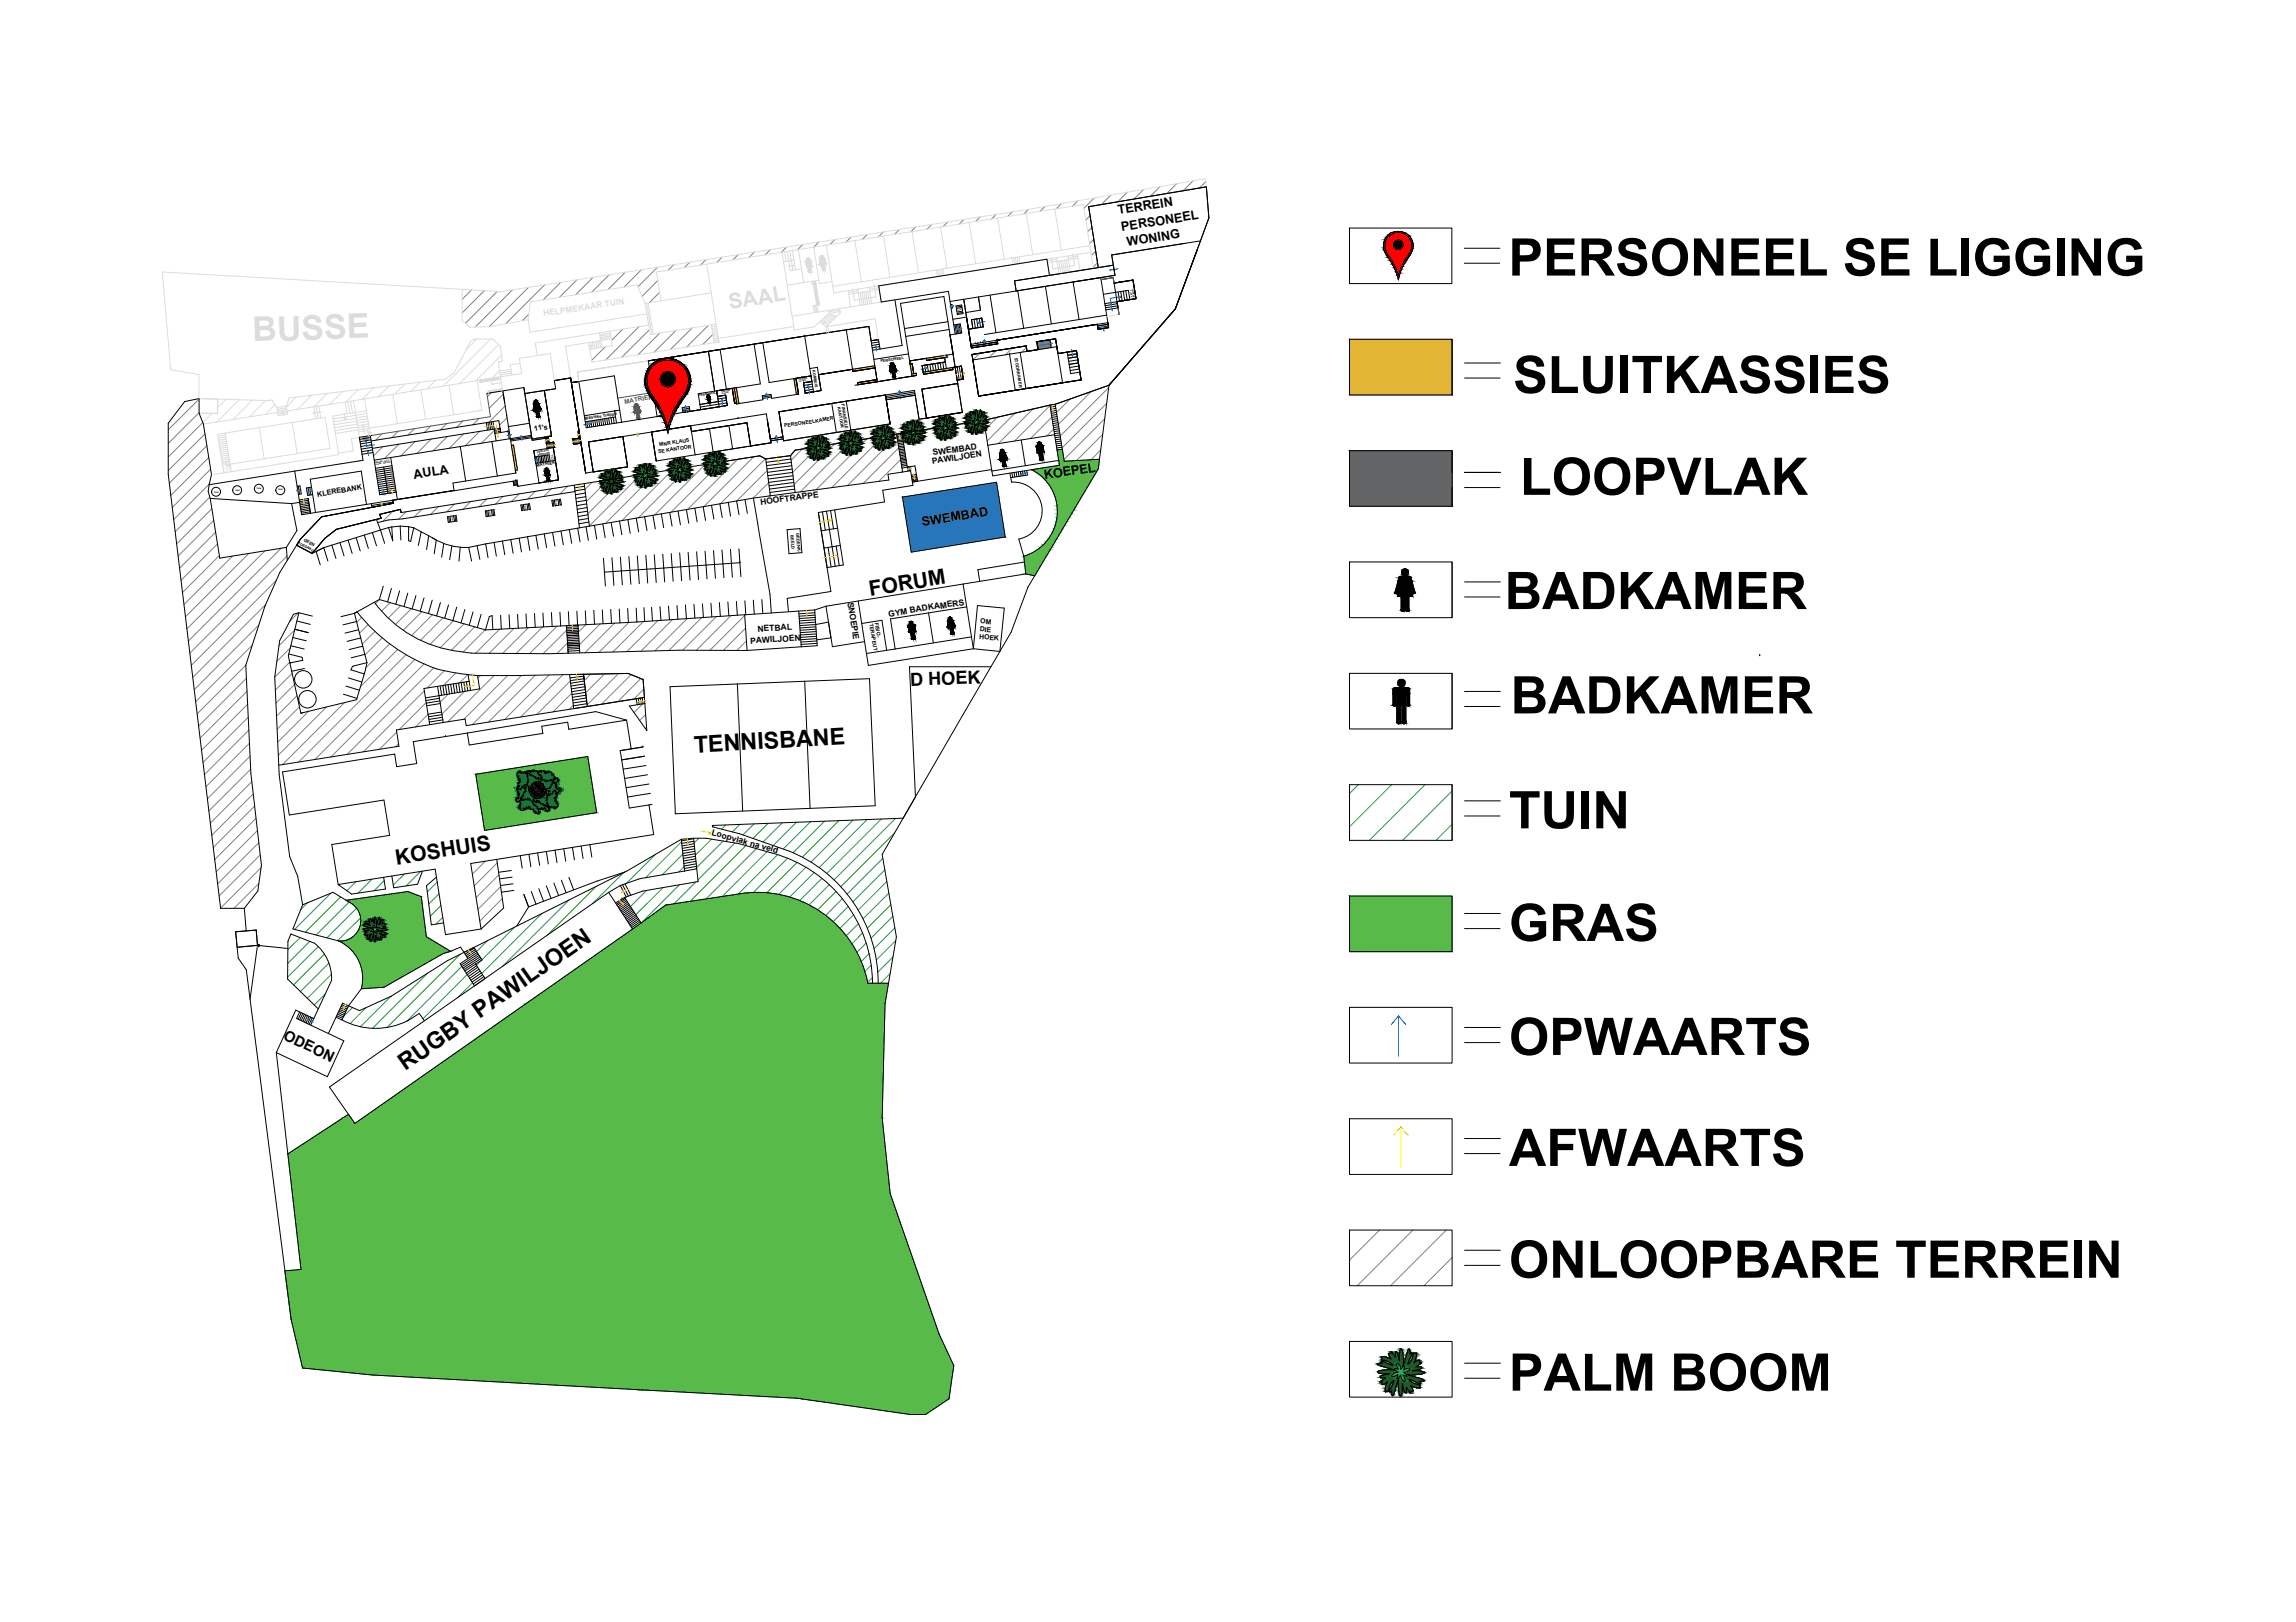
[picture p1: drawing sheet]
<svg xmlns="http://www.w3.org/2000/svg" width="297mm" height="210mm" viewBox="0 0 297 210" stroke-linecap="round" stroke-linejoin="round" font-family="sans-serif">
<defs><g id="words">
<g font-size="6.7">
<text x="195.2" y="35.7">PERSONEEL SE LIGGING</text>
<text x="195.8" y="50.9">SLUITKASSIES</text>
<text x="196.6" y="64">LOOPVLAK</text>
<text x="194.7" y="78.8">BADKAMER</text>
<text x="195.4" y="92.3">BADKAMER</text>
<text x="195.2" y="107.2">TUIN</text>
<text x="195.2" y="121.8">GRAS</text>
<text x="195.2" y="136.5">OPWAARTS</text>
<text x="195.2" y="150.9">AFWAARTS</text>
<text x="195.2" y="165.4">ONLOOPBARE TERREIN</text>
<text x="195.2" y="180">PALM BOOM</text>
</g>
<g font-size="3">
<text x="89.8" y="97.4" transform="rotate(-3 89.8 97.4)">TENNISBANE</text>
<text x="52.4" y="138.6" transform="rotate(-35 52.4 138.6)">RUGBY PAWILJOEN</text>
</g>
<g font-size="2.7">
<text x="112.6" y="77.1" transform="rotate(-9 112.6 77.1)">FORUM</text>
<text x="51.3" y="111.9" transform="rotate(-9 51.3 111.9)">KOSHUIS</text>
</g>
<text font-size="2.3" x="117.8" y="88.7" transform="rotate(-2 117.8 88.7)">D HOEK</text>
<text font-size="1.9" x="36.6" y="134.4" transform="rotate(25 36.6 134.4)">ODEON</text>
<g font-size="1.6">
<text x="144.7" y="27.7" transform="rotate(-9 144.7 27.7)">TERREIN</text>
<text x="145.1" y="29.9" transform="rotate(-9 145.1 29.9)">PERSONEEL</text>
<text x="145.9" y="31.9" transform="rotate(-9 145.9 31.9)">WONING</text>
<text x="53.6" y="62" transform="rotate(-9 53.6 62)">AULA</text>
<text x="135.2" y="62" transform="rotate(-9 135.2 62)">KOEPEL</text>
<text x="119.4" y="68" transform="rotate(-9 119.4 68)">SWEMBAD</text>
</g>
<text font-size="1.1" fill="#dcdcdc" x="70.4" y="40.9" transform="rotate(-9 70.4 40.9)">HELPMEKAAR TUIN</text>
<g font-size="1.1">
<text x="120.7" y="58.9" transform="rotate(-9 120.7 58.9)">SWEMBAD</text>
<text x="98.4" y="65.3" transform="rotate(-8 98.4 65.3)">HOOFTRAPPE</text>
<text x="120.6" y="60" transform="rotate(-8 120.6 60)">PAWILJOEN</text>
<text x="109.7" y="78" transform="rotate(81 109.7 78)">SNOEPIE</text>
<text x="97.1" y="83.3" transform="rotate(-4 97.1 83.3)">PAWILJOEN</text>
<text x="98.1" y="81.7" transform="rotate(-4 98.1 81.7)">NETBAL</text>
<text x="115" y="79.8" transform="rotate(-9 115 79.8)">GYM BADKAMERS</text>
<text x="92" y="108.1" transform="rotate(15 92 108.1)">Loopvlak na veld</text>
</g>
<g font-size=".9">
<text x="69.2" y="55.8" transform="rotate(-9 69.2 55.8)">11's</text>
<text x="41.1" y="64.3" transform="rotate(-9 41.1 64.3)">KLEREBANK</text>
<text x="126.7" y="82.7" transform="rotate(4 126.7 82.7)">HOEK</text>
<text x="126.7" y="81.7" transform="rotate(5 126.7 81.7)">DIE</text>
<text x="126.8" y="80.7" transform="rotate(4 126.8 80.7)">OM</text>
</g>
<text font-size=".8" fill="#545454" x="80.8" y="52.2" transform="rotate(-9 80.8 52.2)">MATRIEK</text>
<g font-size=".7">
<text x="85.2" y="58.7" transform="rotate(-9 85.2 58.7)">SE KANTOOR</text>
<text x="85.3" y="57.8" transform="rotate(-9 85.3 57.8)">MNR KLAUS</text>
<text x="101.5" y="55.3" transform="rotate(-9 101.5 55.3)">PERSONEELKAMER</text>
<text x="112.5" y="80.7" transform="rotate(81 112.5 80.7)">TERAPEUT</text>
<text x="113.2" y="80.6" transform="rotate(81 113.2 80.6)">FISIO-</text>
</g>
<g font-size=".5">
<text x="105.1" y="47.9" transform="rotate(81 105.1 47.9)">KOMBUIS</text>
<text x="113.9" y="46.9" transform="rotate(-9 113.9 46.9)">PERSONEEL</text>
<text x="131.3" y="46.3" transform="rotate(81 131.3 46.3)">STOORKAMER</text>
<text x="108.4" y="52.7" transform="rotate(81 108.4 52.7)">KANTOOR</text>
<text x="108.9" y="52.3" transform="rotate(81 108.9 52.3)">FINANSIELE</text>
<text x="75.7" y="54.3" transform="rotate(-9 75.7 54.3)">Matrieks Trappe</text>
<text x="69.4" y="60.4" transform="rotate(-9 69.4 60.4)">MATRIEK</text>
<text x="39.3" y="70" transform="rotate(28 39.3 70)">GEEN</text>
<text x="102.3" y="69.2" transform="rotate(85 102.3 69.2)">BEELD</text>
<text x="103" y="68.9" transform="rotate(85 103 68.9)">GEDENK-</text>
</g>
<g font-size=".4">
<text x="90.5" y="51.3" transform="rotate(-9 90.5 51.3)">PERSONEEL</text>
<text x="38.6" y="70.4" transform="rotate(28 38.6 70.4)">TOEGANG</text>
</g>
<g font-size=".3">
<text x="146.4" y="37.3" transform="rotate(81 146.4 37.3)">TWEEDE</text>
<text x="93.3" y="50.7" transform="rotate(-9 93.3 50.7)">TWEEDE</text>
<text x="93.4" y="51" transform="rotate(-9 93.4 51)">VLOER</text>
<text x="103.3" y="49.2" transform="rotate(-9 103.3 49.2)">TWEEDE</text>
<text x="103.4" y="49.4" transform="rotate(-9 103.4 49.4)">VLOER</text>
<text x="69.5" y="58.6" transform="rotate(-9 69.5 58.6)">VERLORE</text>
<text x="69.6" y="59" transform="rotate(-9 69.6 59)">GOEDERE</text>
<text x="27.7" y="63.8">Tafel</text>
<text x="30.4" y="63.5">Tafel</text>
<text x="33.2" y="63.3">Tafel</text>
<text x="36" y="63.5">Tafel</text>
</g>
<g font-size=".2">
<text x="123.8" y="40.2" transform="rotate(-9 123.8 40.2)">TAFEL</text>
<text x="146.2" y="37.6" transform="rotate(81 146.2 37.6)">VLOER</text>
<text x="46.8" y="56.8" transform="rotate(-9 46.8 56.8)">TWEEDE</text>
<text x="47" y="57" transform="rotate(-10 47 57)">VLOER</text>
<text x="48.5" y="60" transform="rotate(-9 48.5 60)">TWEEDE AULA</text>
<text x="48.6" y="60.2" transform="rotate(-9 48.6 60.2)">VLOER TRAPPE</text>
<text x="67.9" y="65.3" transform="rotate(81 67.9 65.3)">TAFEL</text>
<text x="71.9" y="64.7" transform="rotate(81 71.9 64.7)">TAFEL</text>
<text x="58.4" y="66.8" transform="rotate(82 58.4 66.8)">TAFEL</text>
<text x="63.3" y="66.1" transform="rotate(82 63.3 66.1)">TAFEL</text>
</g>
</g></defs>
<!-- layer: 0 -->
<g fill="none" stroke="#808080" stroke-width=".13">
<path d="M61 37.5l-1.2 1.2M62.7 37.6l-2.9 2.9M64.3 37.7l-4.1 4.1M66.3 37.5l-4.8 4.8M68.4 37.2l-5.1 5.1M70.5 36.9l-5.1 5M72.6 36.5l-2.3 2.3M74.6 36.2l-2.2 2.3M76.7 35.9l-2.2 2.2M78.8 35.6l-2.2 2.2M80.9 35.2l-2.2 2.3M83 34.9l-2.3 2.2"/>
<path d="M85.1 34.6l-2.6 2.5M85.1 36.3l-2 2.1M85.3 37.8l-1.3 1.4M87.2 34.3l-.8 .7M89.2 33.9l-.7 .7M91.3 33.6l-.7 .7M93.4 33.3l-.7 .7M95.5 33l-.7 .6M97.6 32.6l-.7 .7M99.7 32.3l-.7 .7M101.8 32l-.7 .6M103.9 31.7l-.7 .6"/>
<path d="M105.9 31.3l-.6 .7M108 31l-.6 .7M110.1 30.7l-.7 .6M112.2 30.3l-.7 .7M114.3 30l-.7 .7M116.4 29.7l-.7 .6M118.5 29.4l-.7 .6M120.5 29l-.6 .7M122.6 28.7l-.6 .6M124.7 28.4l-.6 .6M126.8 28.1l-.6 .6M128.9 27.7l-.6 .6"/>
<path d="M131 27.4l-.6 .6M133.1 27.1l-.6 .6M135.2 26.7l-.6 .6M137.3 26.3l-.7 .7M139.4 26l-.7 .7M141 27.9l-.5 .6M141.3 29.4l-.6 .6M141.5 31l-.5 .5M141.6 25.6l-1.4 1.4M141.7 32.5l-.5 .5M142 34l-.6 .6M143.7 25.2l-1.2 1.3"/>
<path d="M145.8 24.9l-1.2 1.2M148 24.5l-1.3 1.3M150.1 24.1l-1.3 1.3M152.2 23.8l-1.3 1.2M154.4 23.4l-1.3 1.3M156 23.5l-.8 .8M25.8 53.4l-4 4M25.8 51.6l-4 4M26.2 54.7l-4.4 4.4M26.5 56.2l-4.7 4.7M26.8 57.7l-4.9 4.8M27 59.2l-4.9 4.9"/>
<path d="M49.4 56.1l-.8 .9M49.5 57.8l-1.2 1.2M51.5 55.8l-.8 .8M51.6 57.5l-1.9 1.8M53.6 55.5l-.8 .8M53.7 57.1l-1.9 1.9M55.7 55.1l-.8 .9M55.8 56.8l-1.9 1.9M57.8 54.8l-.8 .8M57.9 56.5l-1.9 1.8M59.9 54.5l-.8 .8M60 56.2l-1.9 1.8"/>
<path d="M62 54.2l-.8 .8M62.1 55.8l-1.9 1.9M63.5 50.8l-.4 .5M64 55.7l-1.7 1.6M65.1 51l-1.8 1.8M65.4 52.5l-2.2 2.1M65.6 54.1l-1 .9M65.8 55.6l-.2 .2M68.4 40.7l-.8 .8M78.3 44.9l-1.8 1.7M80.6 42.6l-1.5 1.5M82.7 42.3l-4.3 4.3"/>
<path d="M84 42.7l-3.6 3.5M85.4 43.1l-2.9 2.8M87.4 42.8l-2.8 2.8M89.5 42.4l-2.8 2.9M91.6 42.1l-2.8 2.8M92.2 43.3l-1.3 1.3M93.3 59.8l-6.5 6.5M95.4 59.4l-6.5 6.5M97.5 59.1l-6.4 6.4M99 59.4l-5.8 5.8M103.8 58.1l-1.5 1.5M105.9 57.8l-3.4 3.3"/>
<path d="M108 57.5l-5.3 5.2M110.1 57.1l-6.6 6.5M112.2 56.8l-6.6 6.6M114.3 56.5l-6.7 6.6M116 56.4l-6.4 6.4M116.3 58l-4.6 4.6M116.5 59.5l-2.8 2.8M126.8 45.7l-.9 .9M128.8 45.4l-.8 .8M129 54l-1.5 1.6M130.9 45l-.8 .9M131.3 53.5l-3.6 3.6"/>
<path d="M132.8 45l-.6 .6M133.6 52.9l-4.5 4.5M135.8 52.5l-4.6 4.6M136.1 54l-2.8 2.7M136.3 55.5l-.9 .9M138.4 51.6l-1.7 1.8M141.2 50.7l-4.3 4.2M142.4 58.2l-1.3 1.3M142.7 56.2l-3.4 3.4M142.9 54.2l-5.3 5.3M143.2 52.2l-5.8 5.8M143.4 50.2l-6.2 6.2"/>
<path d="M27.1 62.6l-4.6 4.6M27.1 64.3l-4.4 4.5M27.2 60.7l-4.9 5M27.4 65.8l-4.5 4.6M27.7 67.3l-4.7 4.7M27.9 68.9l-4.7 4.6M28.1 70.4l-4.7 4.7M28.4 71.9l-4.8 4.8M30.1 72l-6.3 6.2M32.2 71.6l-8.2 8.2M34.3 71.3l-10.1 10.1M34.4 78.2l-9.5 9.5"/>
<path d="M35.8 75.1l-11 11M36.4 70.9l-12 12.1M37.1 72l-12.5 12.5M38.6 79.3l-1.1 1.1M46.8 79.9l-.6 .6M49.1 77.6l-.5 .5M49.3 65h.1M50.5 78l-1.1 1.1M50.8 66.2l-1.3 1.3M51.8 78.4l-1.6 1.6M52.5 66.2l-.9 1M53.2 78.8l-2 2"/>
<path d="M54.6 79.2l-2.4 2.4M54.6 65.9l-1 1M55.9 79.6l-2.7 2.7M56.7 65.6l-1 1M57.3 79.9l-2.9 3M58.8 65.2l-1 1M60.9 64.9l-1 1M63 64.6l-1 1M65.1 64.2l-1 1M67.2 63.9l-1 1M69.3 63.6l-1 1M71.3 63.3l-.9 .9"/>
<path d="M73.4 62.9l-1 1M76.6 62.4l-.9 .9M77.8 63l-1.9 1.9M79 63.6l-2.9 2.9M79.3 63.3h-.1M79.7 62.8v.1M80.1 62.5l-.2 .1M80.8 61.8l-.5 .4M82.9 61.4l-6.7 6.7M85 61.1l-6.7 6.6M87.1 60.8l-6.6 6.6M89.2 60.4l-6.6 6.6"/>
<path d="M90.8 79.9l-4.3 4.3M91.2 60.1l-6.5 6.5M92.7 79.8l-4.4 4.3M94.6 79.7l-4.5 4.5M96.3 79.7l-4.5 4.5M99.3 60.9l-4 3.9M99.4 62.5l-2 2M99.6 64l-.1 .2M116.8 61l-.1 .1M31.8 86.1l-6.3 6.3M31.9 87.8l-6.2 6.2M32 89.5l-6.1 6"/>
<path d="M32 91.1l-5.9 6M32.1 92.8l-5.8 5.9M32.2 94.5l-5.7 5.7M32.3 96.2l-5.7 5.6M32.3 97.9l-5.5 5.5M32.4 99.5l-5.4 5.5M32.6 83.5l-7.3 7.3M33.5 80.9l-8.4 8.3M37.5 85.7l-2 1.9M37.5 83.9l-1.7 1.7M37.8 87.1l-2.2 2.2M38.1 88.6l-2.4 2.4"/>
<path d="M38.1 81.5l-2 2.1M38.4 90l-2.6 2.7M38.7 91.5l-2.8 2.9M39.9 92.1l-4 4M42.2 91.5l-6.2 6.2M44.6 90.9l-8.1 8.1M47.6 80.8l-1.1 1.1M48.5 81.7l-1.6 1.7M49.4 82.5l-2.2 2.3M50.4 83.3l-3.1 3.1M51.3 94.7l-2.2 2.3M51.5 84l-4.9 4.9"/>
<path d="M51.6 96.3l-.4 .3M52.5 84.7l-13.9 13.9M53.7 85.4l-13 12.9M54.9 85.9l-12.1 12.1M54.9 89.4l-7.9 7.9M55.1 90.9l-3.4 3.5M55.4 92.4l-1.7 1.7M56.1 86.4l-11.2 11.2M57.5 86.8l-2.2 2.2M58 89.8l-1.1 1.1M58.7 80.3l-3.1 3.1M59 87.1l-1.6 1.6"/>
<path d="M60 80.7l-3 3.1M60.1 89.5l-2.9 2.9M60.5 87.3l-1.1 1.1M61.4 81.1l-3 3.1M62.2 87.4l-.4 .4M62.8 81.5l-2.9 2.9M63.9 87.4l-6 6M64.6 81.4l-3.1 3.1M65.7 87.4l-5.7 5.7M66.5 81.3l-3.2 3.2M67.5 87.4l-6.4 6.4M68.4 81.2l-3.4 3.4"/>
<path d="M69.2 87.4l-6 6.1M70.2 81.1l-3.4 3.5M71 87.3l-5.7 5.8M72.1 81l-3.6 3.6M72.8 87.3l-5.4 5.5M73.3 81.6l-3 3M73.4 83.2l-1.3 1.4M73.8 88.1l-4.4 4.4M74 89.7l-2.5 2.4M74.2 91.3l-.6 .5M75.8 80.8l-1 1M76.4 87.2l-.8 .9"/>
<path d="M77.6 80.7l-2.7 2.7M78.2 87.2l-2.4 2.4M79.5 80.6l-3.8 3.9M80 87.2l-4 4M81.4 80.5l-3.9 3.9M81.6 87.3l-3.8 3.8M82.9 87.8l-3 3M83.1 91.1l-1.1 1.1M83.2 80.4l-3.9 4M83.3 89.2l-1.3 1.3M83.5 92.5l-.7 .7M83.6 94.1l-.1 .2"/>
<path d="M85.1 80.3l-4 4M87 80.2l-4.1 4.1M88.9 80.1l-4.2 4.1M96.5 81.3l-2.9 2.9M96.6 82.9l-1.3 1.3M32.6 101.2l-5.4 5.3M32.8 102.7l-5.4 5.4M32.9 104.3l-5.3 5.4M33.1 105.9l-5.3 5.3M33.3 107.5l-5.3 5.3M33.5 114.3l-3.2 3.2M33.5 109.1l-5.3 5.3"/>
<path d="M33.7 110.6l-5.4 5.4M33.8 112.3l-5.3 5.2M62.8 111.4l-1.7 1.7M64.3 111.7l-2.9 2.9M64.6 113.2l-3 3M64.8 114.7l-3 3M65 116.3l-2.9 2.9"/>
</g>
<g fill="none" stroke="#dcdcdc" stroke-width=".13">
<path d="M59.8 37.4v4.1l1 .8h2.5l5-.9M83.4 39.3l.7 4 7.9-1.3M83.4 39.3l-1-2.4-13.8 2.2-.3 2.3M83.6 39.2l.7 4.1M83.8 39.2l.7 4M85.5 38.9l-2.1 .4M91.4 34.2l.6 3.7M92 37.9l-6.5 1M92 37.9l.6 4M101.2 32.7l1.6 10 2.5-.4 2-1.7M101.5 32.6l.2 1.2M101.9 32.6l.3 2.4 1.5-.2"/>
<path d="M102.2 32.5l.4 2.5M102.5 32.5l.2 1.2M102.7 33.7l-1.3 .2M102.7 33.7l.2 1.2M103.3 32.3l.4 2.5M103.7 34.8l.3 1.8M104.4 34h.1M104.4 34l.2 1.2M104.6 34.4h.1M104.6 34.4l.2 .7M104.7 34.4h.1M104.7 34.4l.1 .7"/>
<path d="M104.8 34l.2 1.1M104.8 33.9h.1M104.8 33.7l.1 .1 .1 .6h-.1M104.8 33.7l-.5 .1 .1 .7v-.5M104.8 34h.1M104.8 34l.1 .4M105.2 36.4l-3.3 .5M105.2 36.4l.6 4M105.2 36.5l.3-.1 .5 3-.8 .2 .1 .9M105.3 32l.6 4.3M105.4 39.5l.1 .9M105.5 39.5l.2 .9"/>
<path d="M105.9 36.3l-.7 .1M105.9 36.3l.1 .4 1.7-.3M106.2 33.7l-.1 .5h-.1M106.2 33.7h.1M106.2 33.7l-.1 .7 .2-.1 .1 .6M106.5 34.3v.6v.1l-.1-.1M106.5 34.3h.1M106.5 33.4h.1M106.5 33.4l-.4 .1-.1 .7M106.5 33.6l.3 .7h-.1v.6v.1l-.2-.7M106.5 33.6h.1M106.6 33.5l.3 .6-.4-.5"/>
<path d="M106.9 31.7l.8 5.4M106.9 31.7l-22 3.5 .6 3.7M106.9 31.7l33.3-5.2 1.3 8.2M108.6 39.9l.1 .6-1.6 1.5M109.7 37.6l.4 2.1M110.6 31.1l.8 5.4M111 37.4l.3 2.1M111 37.7l-1.2 .2M111.3 37.9l.2 1.6M111.5 37.8l.3 1.6M111.8 37.8l.2 1.6M112 37.7l.3 1.7"/>
<path d="M112.3 37.7l.2 1.6M112.4 37.2l.4 2.1M113.7 37l.3 2.1M113.7 37.2l-1.2 .2M113.8 37.5l-4 .6M114.3 30.6l.8 5.3M115.8 38.8l-13.3 2.1M118 30l.8 5.3M121.1 34.9l.1 .9M121.3 34.9l.2 .9M121.6 34.9l.1 .8M121.7 29.4l.8 5.3"/>
<path d="M121.8 34.8l.1 .9M122 34.8l.1 .9M125.4 28.8l.8 5.3M129.1 28.2l.8 5.3M130.9 33.4l.1 .8M131.1 33.4l.2 .8M131.4 33.3l.1 .9M131.6 33.3l.1 .8M131.8 33.2l.1 .9M132.8 27.6l.8 5.4M135.4 33.5l.4 2.1M136.5 27l.8 5.4"/>
<path d="M136.7 33.4l.3 2M136.7 33.6l-1.2 .2M137 33.8l.2 1.6M137.2 33.8l.3 1.6M137.5 33.7l.2 1.6M137.7 33.7l.3 1.6M138 33.6l.2 1.6M138.2 33.1l.3 2.1M139.4 32.9l.3 2.1M139.4 33.2l-1.2 .2M139.5 33.4l-4 .6M141 31.8l-33.3 5.3"/>
<path d="M141.1 32.6l-33.2 5.3-.2-.8M145.1 36.5h.1M145.5 36.4h.1M145.8 36.4h.1M156.1 24.2l-.1-1.1-23 4-68.1 10.6-43.9-2.5 1.1 12.7 3.6 .6v3.1l8.9 .2h.6l.6 .9M27.4 53.5l-1.2 1.2M28.2 51.6v1.9h-2.4M29.1 56l13-2 .6 4-12.9 2.1M29.1 56l.7 4.1M29.1 56l-.9 .2 .8 5M29.2 56.3l-1 .2M29.2 56.6l-1 .1"/>
<path d="M29.2 51.7l-1 1.1M29.2 56.8l-.9 .2M29.3 57.1l-1 .1M29.3 57.3l-.9 .2M29.4 57.6l-1 .1M29.4 57.9l-1 .1M29.4 58.1l-.9 .2M29.5 58.4l-1 .1M29.5 58.6l-.9 .2M29.6 58.9l-1 .1M29.6 59.1l-1 .2M29.7 59.4l-1 .2"/>
<path d="M29.7 59.6l-1 .2M29.7 59.9l-.9 .1M31 51.7l-2.9 2.9M32.7 51.8l-2.5 2.5M33.5 55.3l.7 4.1M34.4 51.8l-2.2 2.2M35.6 52.4l-1.3 1.2M35.8 52.7l.1 .7M35.9 53.4l-9.6 1.5M37 52.6l-1.2 .1M37 52.6l.2 1-1.2 .2-.1-.4M37.1 52.8l-1.2 .2"/>
<path d="M37.1 53l-1.2 .2M37.2 53.4l-1.2 .2M37.8 54.7l.6 4M38.3 51.4l-1.2 1.3M40.3 51.1l-1.8 1.9M40.6 52.6l.2 1.6M40.9 52.6l.3 1.5M41.2 52.5l.3 1.6M42.3 50.9l-1.7 1.7M44.3 50.7l-1.6 1.6M44.7 52l.2 1.5M45 52l.3 1.5"/>
<path d="M45.4 51.9l.2 1.5M45.7 51.9l-9.8 1.5M45.7 51.9l.3 1.5M46 53.4l-3 .4 .8 5-13.9 2.2M46 53.4l.5 3.2-1 .2 .2 1.5-1.9 .3M46 53.7l-2.9 .5M46.1 54.1l-2.9 .5M46.2 54.5l-3 .5M46.2 54.9l-2.9 .4M46.3 55.3l-3 .4M46.3 50.4l-1.6 1.6M47.2 51.6l.7 4.8"/>
<path d="M47.4 53.2l-1.4 .2M47.5 53.5l-1.5 .2M47.5 53.8l-1.4 .3M47.5 55.4l.2 1M47.6 54.2l-1.4 .2M47.6 55.7l-1.2 .2M47.6 54.5l-1.4 .2M47.7 54.9l-1.4 .2M47.7 55.1l-1.4 .3M48.3 50.2l-1.5 1.5M50.3 49.9l-1.4 1.4M50.8 51l.6 3.8"/>
<path d="M52.3 49.7l-1.2 1.3M54.3 49.5l-1.1 1.1M54.4 50.4l.7 3.8M56.3 49.2l-1 1.1M57.3 50h.1M58.1 49.8l.6 3.9M61.7 43.9l-1.4 1.4M61.7 49.3l.6 3.8-18.9 3M61.8 53.2h.1M62 51.1h.1M62.2 49.2h.1M63.5 43.9l-6.1 6.1"/>
<path d="M64.5 44.6l-5 5M64.5 48.8l.1 .3-2.5 .4-.1-.3M64.6 48l-.9 .9M64.8 48.8l-.4-2 .6-.1-.3-1.9-1-.9h-2.3l-.5 .3-2.2 4.1-1.1 .8-20.2 2.4-.4 1.1M64.8 48.8l.3 1.8M64.8 48.8l-19.1 3.1M64.8 49.1l-1.2 .2v.4l1.3-.2M64.9 46l-3.3 3.3M64.9 50.6v-.3l-1.7 .3v.3M66.1 47.8l-1.5 .2M66.2 48l-1.5 .3M66.2 48.3l-1.5 .2"/>
<path d="M67.3 47l-1.3 .2 .2 1.3M67.5 48.3l-2.7 .5M67.5 48.3l-.3-1.9 4-.7 .5 3.6M67.5 48.3h.1M69.3 44.4l.2 1.6M76.2 44.3l.4 2.6 15.8-2.5M76.4 44.3l.1 .8M76.6 44.2l.2 .9M76.9 44.2l.1 .9M77.1 44.2l.1 .8M77.3 44.1l.2 .9M77.6 44.1l.1 .9"/>
<path d="M77.6 43.1l.1 1M77.7 44.1l-4.5 .7 .6 4.1M77.7 44.1l.2 .8M78.9 42.9l.3 1.8-2.9 .5M79 43.1l-1.4 .2M79 43.3l-1.4 .2M79 43.5l-1.3 .2M79.1 43.7l-1.4 .2M79.1 43.9l-1.4 .2M83.7 40.6l-15.1 2.4-.3-1.6M83.9 46.7l-9.2 1.5 .2 1.2M83.9 42.1l-14.6 2.3"/>
<path d="M92 42l.4 2.4M92.6 41.9l-.6 .1M92.6 41.9l.3 1.9M92.7 42.2l-.6 .1M92.7 42.4l-.6 .1M92.8 42.6l-.7 .1M92.8 42.9l-.6 .1M92.8 43.1l-.6 .1M92.9 43.3l-.6 .1M92.9 43.6l-.6 .1M92.9 43.8l.1 .5-.6 .1M92.9 43.8l-.6 .1"/>
<path d="M93 44l-.6 .1M102.7 42.3l-9.8 1.5M104.1 43.5l8.3-1.3 .3 1.9M106 41.7l.9 .5M106.2 41.5l.9 .5M106.4 41.4l.9 .4M106.6 41.2l.9 .4M106.8 41l.9 .4M106.9 42.3l6.3-1 .5 2.6M106.9 42.3l.1 .8M107 40.8l.9 .5M107.1 42.2l.1 .8"/>
<path d="M107.1 42l-.2 .3M107.1 40.7l1 .4M107.2 40.2l.1 .4M107.3 40.6l.9 .4M108.6 40.1l-1.3 .3M108.7 40.3l-1.4 .3M122.2 46l.1 .8M144.8 40.7l-1.6 .3M29 61.2l-1.6 .2M29.8 60.1l-1 .1M29.8 60.1l.1 .9M29.9 61l-.9 .2"/>
<circle cx="104.5" cy="33.6" r=".14"/>
<circle cx="106.3" cy="33.2" r=".15"/>
</g>
<g fill="none" stroke="#000" stroke-width=".13">
<path d="M123 39.4h.2v.5h-.2M123.7 39.6l.7-.1v.1l-.7 .1zM123.7 39.9l.8-.1v.5l-.7 .1zM124.7 38.7l.9 5.9 17.7-2.8M124.7 38.7l-1.8 .3M124.7 39.1h.1M124.8 39.6h.1M126.6 38.4l.2 1.7-1.9 .3M128.1 38.2l.7 4.8M131.5 37.7l-.2-1.3 12.7-2.1-1.9 .3-1.3-7.8 15.3-2.6 .3 4-4.3 11.8-8.6 9.9M131.7 37.6l.7 4.9M135.3 37.1l.7 4.8"/>
<path d="M138.8 36.5l.8 4.9M142.4 35.9l.9 5.9M143 39.6h.1M144.3 37.8l-.2-1.2 2.5-.4 .4 2.4-4.1 .7M144.3 37.8l1.7-.2 .2 1.2M144.3 37.8l.3 2-1.5 .3M144.3 37.8l-1.6 .3M144.6 39.3l-1.6 .3M144.6 39.6l-1.6 .2M144.6 37.8l.2 1.2M144.8 36.5h.1M145 37.7l.2 1.2"/>
<path d="M145.3 37.7l.2 1.2M145.6 37.6l.2 1.2M155.3 31.2l-11.5 1.8 .4 2.6-19.5 3.1M181.8 33.5l-.4 .8-.5 1.4a7.9 7.9 0 0 0-1.4-2.9 1.73 1.73 0 0 1 .3-2.3 1.73 1.73 0 0 1 2.4 .1 1.73 1.73 0 0 1 0 2.3l-.4 .7M181.9 33.7l-.7 1.4-.3 1.1-.5-1.5-.8-1.4a1.98 1.98 0 0 1 .8-3.3 1.92 1.92 0 0 1 2.1 .8 1.92 1.92 0 0 1-.1 2.3l-.5 .7M47.9 56.4l-1.4 .2 .5 3-19.9 3.1M47.9 56.4l.5 3.1M47.9 56.6l-1.4 .3M48 56.9l-1.4 .2M48 57.2l-1.4 .2M48.1 56.4h-.2M48.1 57.6l-1.4 .2"/>
<path d="M48.2 57.9l-1.5 .2M48.2 58.2l-1.4 .2M48.3 58.6l-1.5 .2M48.4 59.5l.7 4.5 2.2-.3M50.5 59.2l.8 4.5M59.5 57.8l.7 4.4M62.9 54.7l.2 1M63.1 54.7l.2 .9M63.3 54.6l.2 1M63.5 54.6l.2 1M63.6 57.1l.7 4.5M63.8 54.6l.1 .9"/>
<path d="M63.9 55.5l-15.7 2.5M63.9 55.5l.1 .6M63.9 55.5l.8-.1v.2l-.7 .1M64 56.1l.2 1M64.8 55.8l-.8 .1M64.8 56l-.3-1.6-16.5 2.7M64.8 56l-.8 .1M64.9 50.6l-1.9 .3M65.1 51l.7 4.2M65.3 52.1l-.2-1.5 2.7-.4 1 6.6M65.6 53.8h.1M65.7 55.8l.2 1"/>
<path d="M65.8 55.2h.1M65.8 55.2l.2 1.6M65.9 55.8l-1.1 .2M66 56.8l-17.6 2.7M66 56.8l.7 4.4M66.2 57.6h.2l.5 3.2-.2 .1v.3M68.4 54.4h.1M68.5 54.8l-2.7 .4M68.8 56.3l-2.8 .5M68.8 56.5l-2.8 .4M68.8 56.6l-2.7 .5M69.1 58.3l.6 4.2"/>
<path d="M69.1 58.3l.1 .8 1.8-.2 .2 .8M69.4 59.1l.1 .8M69.6 59.1l.1 .8M69.8 59l.1 .9M70 59l.1 .8M70.2 59l.2 .8M70.4 50.5l.9 5.9M70.4 50.5l-2.5 .4M70.4 50.5l1.5-.2-4 .6M70.4 58.9l.2 .9M70.5 56.6v.1l-1.6 .3-.1-.2M70.5 56.6l-1.7 .2"/>
<path d="M70.5 56.5l.3 1.5M70.6 56.7h.1M70.6 58.9l.2 .8M70.7 56.5l.1 .8M70.8 56.5l.1 .8M70.8 58.9l.2 .8M70.9 58h.1M71 58h.1M71.2 58h.1M71.3 56.4l-.8 .2M71.3 56.4l-.4 .1 .2 .8 .5-.1M71.6 57.9l-2.5 .4"/>
<path d="M71.6 57.9l.6 4.2-5.2 .8-.1-.7M71.6 57.2l.2 .7h-.2M71.6 57.2l-.9 .2M71.8 59.6l-2.5 .4M73.8 48.9l1.4 8.4-1 .2-.1-.7M73.8 48.9l1.1 7h-.1l.1 .8-.8 .1M73.8 48.9l-2.1 .4 .2 1M74.9 49.4l4.6-.8 .9 6M74.9 49.4l-1 .1 1.9 11.7 .9-.1M74.9 49.4l.7 4.4M75.1 56.7l-1 .1M75.6 53.8l.2 1.6 4.6-.8"/>
<path d="M75.9 54.6l.1 .7M76.2 54.5l.1 .8M76.4 54.5l.2 .7M76.7 54.4l.1 .8M76.9 54.4l.2 .8M77.2 54.4l.1 .7M77.5 54.3l.1 .8M77.7 54.3l.1 .7M78 54.2l.1 .8M78.2 54.2l.2 .8M78.5 54.1l.1 .8M78.7 54.1l.2 .8"/>
<path d="M79 54.1l.2 .7M79.3 54l.2 .8M79.6 54l-3.9 .6M79.8 53.1l-.3 .1 .3 1.5M80.2 53.1l-4.6 .7M80.6 56.5l.6 3.9-4.5 .7M80.6 56.5l-4.5 .7 .6 3.9M84.3 55.9l.6 3.8 12.2-2M84.3 55.9l-3.7 .6M84.3 55.9h.1M85.5 46.4l1.2 7.2M87.9 51.9l-1 1.6-.5 1.8a11.7 11.7 0 0 0-2.1-4.3 2.69 2.69 0 0 1 .3-3.7 2.69 2.69 0 0 1 3.7 .1 2.69 2.69 0 0 1 .2 3.6l-.7 1"/>
<path d="M88 52.2a9.9 9.9 0 0 0-1.6 3.8 12.7 12.7 0 0 0-2.3-4.8 2.96 2.96 0 0 1 .3-4.1 2.96 2.96 0 0 1 4 .1 2.96 2.96 0 0 1 .3 4.1l-.8 1.1M88.7 59.5l-.3 .8 .3-.5a.22 .22 0 0 1 0-.2 .22 .22 0 0 1 .3-.1l-.2 .7 .4-.2v.1l.1 .1-.3 .2 .3 .1-.1 .1-.4 .1a.81 .81 0 0 1 .7 .2l-.8 .1-.4-.1 1.2 .4-.3 .1v.2M88.7 59.5l-.1 .1-.1-.4-.4 1.2v-.9l-.1-.3-.1 .8-.2-.5-.1-.1v.4l-.3-.4v.1h-.2l.2 .4-.6-.1a.23 .23 0 0 0 0 .2 .23 .23 0 0 0 .3 0l.4 .3-.7-.2M89.2 52.8l-.9 .2M89.2 53l-.9 .2M89.3 53.2l-.1-.6-.9 .2v.6M89.3 55.1l.6 3.8M89.5 55.8l7.1-1.1 .5 3M91.2 59.3l.8 .2-.4-.2a.22 .22 0 0 1-.3-.1 .22 .22 0 0 1-.1-.2l.7 .1-.2-.3h.2v-.2l.3 .4v-.4l.1 .2 .1 .5v-.6l.2-.2 .1 .8v.3l.4-1.1v.3h.2l-.3 .7 .3-.4a.23 .23 0 0 1 0-.3 .23 .23 0 0 1 .2-.1l-.1 .7 .4-.2v.2h.1l-.4 .3h.4l-.6 .2a.82 .82 0 0 1 .8 .2l-.8 .1h-.4l1.2 .4h-.3v.2M91.2 59.3l.1 .1-.3 .1 1.1 .4h-1l-.1 .1 .2 .1h.6l-.6 .1-.1 .2h.4l-.4 .2 .2 .1v.1l.3-.1-.1 .6a.22 .22 0 0 0 .2-.1 .22 .22 0 0 0 0-.2 .37 .37 0 0 1 .4-.4l-.3 .7M91.6 45.5l.9 5.1M91.8 55.5l.5 3"/>
<path d="M92.3 59.4l.1 .1 .1 .3 .3-.2-.1 .3 .4-.2a.26 .26 0 0 1-.1 .3 .26 .26 0 0 1-.3 0l.2 .3-.2-.1 .1 .4a.26 .26 0 0 1-.3-.1 .26 .26 0 0 1 0-.3l-.2 .3v-.3l-.4 .1a.27 .27 0 0 1 .4-.3l-.2-.2h.3zM92.7 50.6l.3 2M92.8 51.3l1.1-.2 .2 1.4-1.1 .1M93 52.6l-12.6 2M93.2 45.2l.8 5.2M93.9 51.5l-1 .1M94 51.8l-3.5 .5 .2 .7-.1-.2M94 52.1l-3.4 .6M94.3 55.1l.5 3M94.7 50.3l.3 1.9 .3-.1v.2M95 50.2l.3 2.1M95.3 50.2l.3 2"/>
<path d="M95.5 54.1h.1M97.6 44.5l.8 5.2-8.1 1.3M98.7 44.4l.8 5.1 5.4-.9M99.1 59.4l-.8-.4-46.4 7.3-.1-.4-2.7 .7 .2 .5-5.8 1.4-1.5 1.2-1.6 1.9M99.1 59.4l.6 4.8M99.3 54.3l.4 3M99.3 54.8l.4 2.5M99.7 57.3l-2.6 .4M99.8 51.2l-1.2 .2M99.8 51.4l-1.1 .2M100.8 53.3l17.5-2.8 .6 3.8 1-.2M100.8 53.3l.5 3.2-1.6 .3-.6-3.2-14.8 2.3"/>
<path d="M101.3 56.8l-1.6 .3M102.3 59l.6 4.7M102.3 59l-3.2 .4M102.3 59.4l-3.2 .4M102.4 59.8l-3.2 .5M102.7 49l.3 2.1M103 49l.3 2-.3 .1M103 51.1l-3.2 .5-.1-.6-1.1 .2 .1 .5-3.4 .6M103.7 48.8h.1M104 49.5h.1M104 49.5l.2 1.4 1-.2M104.1 43.5h.1"/>
<path d="M104.1 43.5l-20.2 3.2 1.1 7.2M104.1 43.5l1.1 7.2M104.1 43.5l8.3-1.3 .3 1.9M104.6 57.2v.2h-.3l1.2 .4-.9 .1-.3 .1 .2 .1h.6l-.5 .1-.1 .1 .3 .1-.3 .2h.1v.2l.4-.2-.2 .7a.24 .24 0 0 0 .3-.1 .24 .24 0 0 0 0-.2l.3-.5-.3 .8M104.8 47.7l.9-.2 .2 1M105 49.4l-1 .1M105.1 49.7l-1.1 .2M105.1 50l-1 .2M105.2 50.4l-1.1 .1M105.6 57.4a.27 .27 0 0 1 .3 .4l.2-.3v.3l.3-.1a.25 .25 0 0 1-.1 .3 .25 .25 0 0 1-.2 0l.2 .2h-.3l.1 .4a.27 .27 0 0 1-.2-.4l-.3 .2 .1-.3-.4 .2a.27 .27 0 0 1 .4-.3l-.3-.3 .3 .1zM105.9 48.5l.3 2-1 .2M106.6 56.7l-.3 .7 .3-.4a.22 .22 0 0 1 .1-.2 .22 .22 0 0 1 .2-.1l-.1 .6 .3-.1v.1l.1 .1-.3 .2 .3 .1-.1 .1-.5 .1h.6l.2 .1-.8 .2-.3-.1 1.1 .4-.3 .1v.2"/>
<path d="M106.6 56.7l-.1 .1-.1-.4-.4 1.2 .1-.4-.2-.8-.1 .8-.2-.5-.1-.1v.4l-.3-.4v.1h-.2l.2 .4-.4-.1h-.2a.23 .23 0 0 0 0 .2 .23 .23 0 0 0 .3 0l.4 .3-.7-.3M107.2 58.7l-.8-.2 .4 .3a.21 .21 0 0 1 .3 0 .21 .21 0 0 1 0 .2l-.6-.1 .2 .3h-.2v.2l-.3-.4v.4l-.1-.1-.1-.6-.1 .9-.2-.3v-.9l-.4 1.1v-.3l-.2 .1M107.6 52.2l.6 3.8M108.8 56.6v.2h-.3l1.2 .4h-.9l-.3 .1 .2 .1 .6 .1-.5 .1-.1 .1h.4l-.4 .3h.1v.2l.4-.2-.2 .4 .1 .3a.23 .23 0 0 0 .2-.1 .23 .23 0 0 0 0-.3l.3-.4-.3 .8M109.5 51.9l.6 3.8M109.5 42.7l.8 5.1M109.8 56.8l.2 .1 .1 .3 .2-.3v.3l.4-.1a.27 .27 0 0 1-.4 .3l.2 .2h-.3l.2 .3a.26 .26 0 0 1-.3-.1 .26 .26 0 0 1 0-.2l-.3 .2 .1-.3-.4 .1a.26 .26 0 0 1 .1-.2 .26 .26 0 0 1 .3 0l-.3-.3 .3 .1zM110.3 47.8l-4.4 .7M110.8 56.1l-.3 .7 .3-.4a.22 .22 0 0 1 .1-.3 .22 .22 0 0 1 .2 0l-.1 .6 .3-.2v.2h.1l-.3 .3h.3l-.5 .3a.81 .81 0 0 1 .7 .1l-.8 .1h-.3l1.1 .4-.3 .1v.1M110.8 56.1h-.1l-.1-.3-.4 1.2v-.9l-.1-.3-.1 .8-.1-.5-.2-.1v.3l-.3-.3v.1h-.2l.2 .4-.4-.2-.2 .1a.23 .23 0 0 0 .1 .2 .23 .23 0 0 0 .2 0l.4 .3-.7-.3M111.4 58.1l-.8-.3 .4 .3a.22 .22 0 0 1 .3 .1 .22 .22 0 0 1 .1 .2l-.7-.2 .2 .4h-.2v.1l-.3-.3v.3l-.1-.1-.1-.5-.1 .9-.2-.3v-1l-.4 1.2v-.3h-.2M112.7 44.1l.5 3.2"/>
<path d="M112.7 44.1l1-.2 .2 1.3M113 55.9v.2l-.3 .1 1.2 .3h-.5l-.7 .1 .2 .1 .6 .1-.5 .1-.1 .1h.4l-.4 .3h.1v.2l.4-.2-.2 .7a.24 .24 0 0 0 .3-.1 .24 .24 0 0 0 0-.3 .37 .37 0 0 1 .3-.4l-.3 .8M113.2 47.3l-7.3 1.2M113.2 47.3l.3 2.1-2.5 .4v-.3M113.2 47.6l-2.9 .5v-.3M113.4 49.1l-2.4 .4M113.5 49.2h.1M113.7 44.3l-1 .1M113.8 44.6l-1 .1M113.8 44.9l-1 .1M113.9 45.2l-1 .1M114 56.1l.2 .1 .1 .3 .2-.3v.3l.4-.1a.26 .26 0 0 1-.1 .3 .26 .26 0 0 1-.3 0l.2 .2h-.3l.2 .4a.27 .27 0 0 1-.3-.4l-.3 .2 .1-.3-.4 .2a.26 .26 0 0 1 .1-.3 .26 .26 0 0 1 .3 0l-.3-.3 .3 .1z"/>
<path d="M114.6 51.1h.1M114.6 51.1l-13.8 2.2M114.6 51.1l.6 3.8-13.8 2.2-.6-3.8M115 55.4l-.3 .7a.89 .89 0 0 0 .4-.7h.2l-.1 .6 .3-.2v.2h.2l-.4 .3h.4l-.1 .1-.5 .2a.78 .78 0 0 1 .7 .1l-.8 .2-.3-.1 1.1 .4-.3 .1 .1 .1M115 55.4h-.1l-.1-.3-.4 1.2v-.9l-.1-.3-.1 .8-.1-.5-.2-.1v.4l-.2-.4-.1 .1h-.1l.1 .4-.6-.2a.23 .23 0 0 0 .1 .3 .23 .23 0 0 0 .2 0l.4 .3-.7-.3M115.3 47.5h.1M115.3 47.5l-.1 .7h.2l.2 .6v-.1v-.6M115.6 57.4l-.8-.3a.68 .68 0 0 0 .7 .4v.2l-.6-.2 .2 .4h-.2v.2l-.3-.4v.4l-.1-.2-.1-.5-.1 .9-.2-.3v-.9l-.4 1.1v-.3l-.2 .1M115.6 48.1h.1M115.6 47.2l-.4 .1v.8l.1-.6M115.6 47.2l.1 .1 .3 .7-.3-.6M115.7 47.4h.1"/>
<path d="M115.7 47.4l.2 .7h-.1v.6v.1l-.1-.1-.1-.6M116 56.2l.7 4.4M116.7 56.1l.7 4.3M116.7 56.2l-.7 .1M116.7 56.4l-.6 .1M116.8 56.6l-.7 .1M116.8 56.8l-.7 .1M116.8 56.9l-.7 .1M116.8 57.1l-.6 .1M116.9 55.2v.1l-.3 .1 1.2 .4h-.9l-.3 .1 .3 .1h.5l-.5 .2-.1 .1h.3l-.3 .3h.1v.2l.4-.2-.2 .7a.23 .23 0 0 0 .3-.1 .23 .23 0 0 0 0-.3l.3-.4-.3 .7M116.9 57.3l-.7 .1M116.9 57.5l-.7 .1"/>
<path d="M117 57.7l-.7 .1M117 57.9l-.7 .1M117 58.1l-.7 .1M117 58.3l-.7 .1M117.1 58.5l-.7 .1M117.1 58.7l-.7 .1M117.1 58.9l-.7 .1M117.2 59.1l-.7 .1M117.2 59.3l-.7 .1M117.2 59.4l-.7 .1M117.2 59.6l-.6 .1M117.3 59.8l-.7 .1"/>
<path d="M117.5 45.8l-1-6.5 5.6-.9 1.2 7.4M117.5 45.8l.5 2.9M117.5 45.8l-4.4 .7M117.9 55.3l.2 .2 .1 .2 .2-.2v.3l.3-.1a.27 .27 0 0 1-.3 .3l.2 .2h-.3l.1 .3a.26 .26 0 0 1-.2-.1 .26 .26 0 0 1 0-.2l-.3 .2v-.3l-.3 .1a.27 .27 0 0 1 .3-.2l-.2-.3h.3zM118 48.7l-7.4 1.2M118.3 50.7l-3.7 .6v-.2M118.4 50.9l-3.8 .6M118.4 51.1l-3.7 .6M118.5 48.3l-.6 .1M118.5 48.3l.1 .3-.6 .1M118.9 54.7l-.3 .7 .3-.4a.21 .21 0 0 1 0-.3 .21 .21 0 0 1 .3 0l-.2 .6 .4-.2v.2h.1l-.3 .3h.3l-.5 .3a.78 .78 0 0 1 .7 .1l-.8 .1h-.3l1.1 .4-.3 .1v.1M118.9 54.7h-.1l-.1-.3-.4 1.2v-1l-.1-.2-.1 .8-.2-.5-.1-.1v.3l-.3-.3v.1h-.2l.2 .4-.4-.2h-.3a.24 .24 0 0 0 .1 .3 .24 .24 0 0 0 .3 0l.4 .3-.7-.3"/>
<path d="M119.4 48.2l5-.8 .2 1.7-.8 .1M119.5 56.7l-.8-.3 .4 .3a.22 .22 0 0 1 .3 0 .22 .22 0 0 1 0 .3l-.6-.2 .2 .4h-.2v.1l-.3-.3v.3l-.1-.1-.1-.5-.2 .9-.1-.3v-1l-.4 1.2-.1-.3h-.1M119.6 47.3l.2 .8M120 47.2l.1 .9M120.3 47.2l.1 .8M120.6 47.1l.2 .8M121 47l.1 .9M121 54.6l.1 .2-.3 .1 1.1 .3h-.5l-.6 .2 .1 .1h.6l-.5 .1-.1 .1h.4l-.4 .3h.1v.2l.4-.2-.2 .4 .1 .3a.24 .24 0 0 0 .2-.1 .24 .24 0 0 0 0-.3 .37 .37 0 0 1 .3-.4l-.3 .8M121.3 47l.1 .8M121.6 46.9l.2 .9M122 46.9l.1 .8M122 54.8l.2 .1 .1 .3 .2-.3v.3l.4-.1a.26 .26 0 0 1-.1 .3 .26 .26 0 0 1-.3 0l.2 .2h-.3l.2 .4a.27 .27 0 0 1-.3-.4l-.3 .2 .1-.3-.4 .2a.26 .26 0 0 1 .1-.3 .26 .26 0 0 1 .3 0l-.2-.3 .2 .1z"/>
<path d="M122.2 46.3l.1 .5M122.3 46.8l-3 .5 .1 .9M122.3 46.8l.1 .9M122.5 45.9v.3l-2.6 .4-.1-.2M122.6 41.6l-5.6 .9M122.8 42.6l-5.6 .9M123 54.1l-.2 .7a.7 .7 0 0 0 .3-.7h.2l-.1 .6 .3-.1v.1h.2l-.4 .3h.4l-.1 .2-.5 .1a.78 .78 0 0 1 .8 .1l-.9 .2-.3-.1 1.1 .4-.3 .1 .1 .2M123.1 54.1l-.2 .1-.1-.4-.4 1.2v-.9l-.1-.3-.1 .8-.1-.5-.2-.1v.4l-.2-.4-.1 .1h-.1l.1 .4-.6-.1a.22 .22 0 0 0 .1 .2 .22 .22 0 0 0 .2 0l.4 .3-.7-.3M123.3 41.3l1.7-.3 .7 4 3.4-.5-.1-.5M123.3 45.8l-5.6 .9v.4l.3-.1 .2 1.4 .3-.1M123.3 45.8l.5 3.4M123.4 42.1l.8-.2 .2 1.2-1.5 .2"/>
<path d="M123.6 42l.1 1.2M123.6 47.5l-.4 .1 .1 .2-3.8 .6-.1-.2M123.6 56.1l-.8-.3a.37 .37 0 0 0 .4 .4 .23 .23 0 0 1 .3 0 .23 .23 0 0 1 .1 .2l-.7-.1 .2 .3h-.2v.2l-.3-.4v.4l-.2-.7-.1 .9-.1-.3-.1-.9-.4 1.1v-.3l-.2 .1M123.6 43.2l-.9-5.5-6.9 1.1 .9 5.9-2.8 .5M123.7 42l.2 1.2M123.8 47.5l.3 1.6M123.8 40.6l.8-.2v.2l-.7 .1zM123.8 49.2l.1 .4M123.9 42l.2 1.1M123.9 49.6l-4.6 .8 .6 3.7M123.9 49.6l.6 3.8-4.6 .7M124.1 41.9l.2 1.2"/>
<path d="M124.1 47.4l.3 1.7M125 53.9l.1 .1-.4 .1 1.2 .4h-.9l-.2 .1 .1 .1h.6l-.5 .1-.1 .2h.4l-.4 .3h.1l.1 .2 .3-.2-.1 .4v.2a.23 .23 0 0 0 .2 0 .23 .23 0 0 0 0-.3l.3-.4-.2 .7M125.9 42.5l-.2-1.1 1.3-.2 .2 1.1-1.9 .3M126 41.3l.2 1.2M126 54l.2 .1 .1 .3 .3-.2-.1 .3 .4-.1a.27 .27 0 0 1-.4 .2l.2 .3-.2-.1 .1 .4a.27 .27 0 0 1-.3-.4l-.3 .3 .1-.3-.4 .1a.25 .25 0 0 1 .1-.2 .25 .25 0 0 1 .3-.1l-.2-.2h.2zM126.2 44.5h.1M126.4 41.3l.1 1.1M126.5 44.4h.1M126.7 41.2l.2 1.2M126.8 44.4h.1M127 53.3l-.2 .8 .3-.4a.22 .22 0 0 1 0-.3 .22 .22 0 0 1 .2-.1l-.1 .7 .4-.2v.2h.1l-.4 .3h.4l-.1 .1-.5 .1a.78 .78 0 0 1 .8 .2l-.9 .1h-.3l1.2 .4h-.4l.1 .2M127.1 53.4h-.2l-.1-.3-.4 1.1v-.9l-.1-.2-.1 .8-.1-.5-.1-.1-.1 .3-.2-.3-.1 .1h-.1l.2 .3-.4-.1h-.3a.23 .23 0 0 0 .1 .3 .23 .23 0 0 0 .2 0l.5 .3-.8-.3"/>
<path d="M127.2 44.3h.1M127.3 54.4l1 6.6M127.3 54.4l-24.4 3.9-.6 .7M127.5 44.3h.1M127.6 55.4l-.8-.3 .5 .3a.22 .22 0 0 1 .2 0 .22 .22 0 0 1 .1 .3l-.7-.2 .2 .4h-.1l-.1 .1-.2-.3-.1 .3-.1-.1-.1-.5-.1 .8-.1-.3v-.9l-.4 1.2-.1-.3h-.2M129 44h.1M129 44.3l-3.4 .5M129.5 58.8l-.1 .7M129.5 58.8h.1M129.5 58.8l-.1 .8h.2l.1 .7 .1 .1 .1-.1M129.8 59.6h.1M129.8 59.6l.1 .7"/>
<path d="M129.9 59.6l.1 .7M129.9 58.8l.3 .7h-.2l.1 .7v.1h-.1M129.9 58.8h.1M129.9 58.8l.3 .5M130.2 59.3l.1 .1v-.1l-.3-.8-.5 .1-.1 .1-.1 .8h.1M130.6 45.8h.1M130.6 45.8l.7 4.7 .5-.1M132 45.6l.7 4.7M132.1 56.9l.5 3.4M132.7 50.3h.1M134.2 58l.3 1.5M134.3 58h.1"/>
<path d="M134.6 58.5h.1M134.6 58.5l.1 .9M134.7 58.5h.1M134.7 58.5l.1 .9M134.8 57.9l.2 1.5M134.8 57.9l.2 .6h.1l-.2-.9-.8 .1 .2 .9-.1-.6M135.8 52.4l.6 3.9M135.8 44l.2 1M135.8 52.4l-8.5 2M136.4 56.3l.6 3.3M136.4 56.3l-8.6 1.3M136.5 52.3l1.2 7.4 4.5-.3"/>
<path d="M136.5 52.3l-.7 .1M136.6 52.6l-.7 .1M136.6 52.8l-.7 .2M136.6 53.1l-.6 .1M136.7 53.4l-.7 .1M136.7 44.9l.2 .9 2.4-.4 .6 3.8-13.3 2.1-.7-4.7M136.7 44.9l.8 4.6M136.7 44.9l-10.8 1.7M136.7 53.6l-.7 .1M136.7 44.9l-.1-1.1-2.5 .4 .2 1-1.4 .3-.1-.7-7.1 1.1 .2 .7M136.8 53.9l-.7 .1M136.8 54.2l-.7 .1"/>
<path d="M136.8 54.4l-.6 .1M136.9 54.7l-.7 .1M136.9 55l-.7 .1M137 59.6l.1 .6-8.7 1.4-.1-.6M137 59.6l-8.7 1.4M137 55.2l-.7 .1M137 55.5l-.7 .1M137.1 55.7l-.7 .2M137.1 56l-.7 .1M137.1 56.3l-.6 .1M137.2 56.5l-.7 .1M137.2 56.8l-.7 .1"/>
<path d="M137.3 57.1l-.7 .1M137.3 57.3l-.7 .1M137.3 57.6l-.6 .1M137.4 57.9l-.7 .1M137.4 58.1l-.6 .1M138.1 45.6l.4 2.8 1.2-.2M139.3 45.8l-1.2 .2M139.4 46.2l-1.2 .2M139.5 46.6l-1.2 .2M139.5 47l-1.2 .2M139.6 47.4l-1.2 .2M139.6 47.8l-1.2 .1"/>
<path d="M142 42l.1 .6 1.3-.2M143.2 40.8l-15.8 2.5M143.3 41.8l.1 .6M143.4 42l-1.4 .2M143.4 42.2l-1.4 .2M143.5 49.9l-1.4 10.8-9.1 15.3-2.2 5.8-16.7 28.8 1.9 10.6-1.5 8.7-.4 14.7 1.1 9.9 6.3 18.1 1.9 4.1-.6 4.3-3 2h-2.1l-14.5-2-55-3.1-9.1-.9-1.4-6.2M143.5 49.9l-7 2.4M27.1 62.7l.3-1.2-1.1-6.6-.5-1.4-.1-1.9-1.8 .4-2.1 2.8v6.6l6.7 56.1h3.1M27.1 62.7l-.2 .9 .3 .9M27.2 64.5l10.5 .7M27.2 64.5l1.2 7.7 8.6-1.4M37 70.8l.2 1.7"/>
<path d="M37.7 65.2l.7 3.5-1.4 2.1M38.1 61l.9 5.6 1.2-.2M38.4 70.6l2 1M38.4 62.9h.4l.2 1-.4 .1M38.6 62.9l.2 1.1M38.7 79.3l-.7 .2-1.8 3.4-.7 4.7 .6 12.6 1.4 10.6 1 2.6 .7 3.7M38.7 79.3l-1.4 5.6 1.6 7.4 7.2-1.8 1.2-3.8M38.7 79.3l1.7 .4M38.7 64.7l1.2-.2 .3 1.9M38.8 65l-1.1 .2M39.9 63.1l.1 1M39.9 64.7l-1.1 .2"/>
<path d="M39.9 64.9l-1.1 .2M40 65.2l-1.2 .1M40 65.4l-1.2 .2M40 65.6l-1.1 .2M40.1 65.8l-1.2 .2M40.1 63.1l.1 .9M40.1 66l-1.1 .2M40.1 66.2l-1.1 .2M40.3 63l-.7 .1 .2 1 .7-.1M40.8 66.3l-.6 .1M41.9 70.9l.5 1.7M41.9 70.9l-1.5 .7"/>
<path d="M41.9 70.9l-1 .5 .5 1.7M42.9 70.5l.6 1.8M44 70.2l.5 1.7M45 69.9l.6 1.7M45.9 79.4l.3-.2a21.9 21.9 0 0 0 11 7.5l2.3 .5 2.3 .2M45.9 79.4l.2 1M45.9 79.4l-1.8 .4M46.1 69.6l.5 1.7M47.1 69.2l.6 1.8M47.4 65.3l-.7-4.3-6.6 1 .7 4.3M48.2 68.9l.5 1.7M48.4 77.9a16 16 0 0 0 11.1 6.4l1.5 .2 10 .1 16.9-.5 8.8 .1"/>
<path d="M48.7 67.2l1.1 3.1M49.1 77.6l13.7 3.9M49.1 77.6l-3.2 1.8M49.6 75.9l-.5 1.7M49.6 60.4l.6 3.4M50.3 68.3l-8.4 2.6M50.6 76.2l-.5 1.7M50.7 68.2l.1 1.8-.5-1.7M50.7 68.2l-.4 .1M50.7 60.3l-2.1 .3M50.8 60.5l-2.2 .4M50.8 60.8l-2.1 .3"/>
<path d="M50.8 64.7l.1 .4M50.8 61.1l-2.1 .3M50.9 65l-2.8 .4M50.9 65.1l-9.3 1.8-2.8 2.9-2.6 4.3-1.9 4.4-2.5 7.6 .7 14 1.3 11.9-.4 3.3-1.8 2.2M50.9 65.1l-2.8 .6-.1-.5M50.9 61.3l-2.2 .4M50.9 61.6l-2.1 .3M51 61.8l-2.2 .4M51 62.1l-2.1 .3M51 62.4l-2.1 .3M51.1 62.6l-2.1 .4M51.1 62.9l-2.1 .3"/>
<path d="M51.2 63.1l-2.2 .4M51.2 63.4l-2.1 .4M51.3 63.7l-.8 .1M51.3 63.7l.1 .9M51.7 76.5l-.5 1.7M51.8 68.1l-1.1 .1M51.8 68.1l.1 1.8M51.8 68.1l1.1 .1M52.8 76.8l-.5 1.7M52.9 68.2v1.8l.2 .1 .4-1.8M52.9 68.2l.6 .1M53.5 68.3l1 .5"/>
<path d="M53.8 77.1l-.5 1.7M54.5 68.8l1 .5M54.5 68.8l-.4 1.8M54.9 77.4l-.5 1.7M55.5 69.3l.9 .6M55.5 69.3l-.3 1.8M55.9 77.7l-.5 1.7M55.9 69.6a7.9 7.9 0 0 0 4.6 1.2M56.4 69.9l-.2 1.8M57 78l-.5 1.7M57.4 70.3l-.3 1.8M57.9 66.9l.1-.1 .2 .8h-.2z"/>
<path d="M58 78.3l-.5 1.7M58.2 66.8l.5-.1 .1 .8-.5 .1zM58.5 70.7l-.3 1.7M58.8 63.5l-18 2.8M58.9 66.7h.1l.1 .7-.1 .1zM59.1 78.6l-.5 1.7M59.5 70.8l-.1 1.8M60.1 78.9l-.5 1.7M60.6 70.8l-.1 .1M60.6 70.8l.4 1.8M61.2 79.2l-.5 1.7M61.7 70.6l.4 1.8"/>
<path d="M62.2 79.5l-.4 1.7M62.8 66.1h.1l.2 .7-.2 .1zM62.8 70.4l.3 1.8M62.8 70.4l-2.2 .4M63.1 66.1l.5-.1 .1 .7-.5 .1zM63.8 66h.1l.1 .7h-.1zM63.9 70.2l.3 1.8M64.8 79.6l.1 1.8M65 70l.3 1.8M65.9 79.6l.1 1.8M66.1 69.8l.3 1.8M66.4 62.3l.1 .5 .5-.1"/>
<path d="M66.7 62.2h.1M66.7 61.2l-8.1 1.3 .2 1 7.6-1.2M66.9 62.2h.1M66.9 62.2l-.5 .1M66.9 62.3l-.5 .1M66.9 62.5h-.5M66.9 62.6l-.5 .1M67 79.5l.1 1.8M67.2 69.6l.3 1.8M67.4 65.3h.1l.2 .8h-.2zM67.7 65.3l.5-.1 .1 .8h-.5zM68 79.4l.1 1.8"/>
<path d="M68.2 69.5l.3 1.7M68.3 65.2h.2l.1 .7-.1 .1zM69.1 79.4l.1 1.8M69.3 69.3l.3 1.8M70.2 79.3l.1 1.8M70.4 69.1l.3 1.8M71.3 79.3l.1 1.8M71.4 64.8l.2-.1 .1 .8h-.2zM71.5 68.9l.3 1.8M71.7 64.7l.5-.1 .1 .8-.5 .1zM72.1 61.4h.1M72.4 64.6h.1l.1 .7-.1 .1z"/>
<path d="M72.4 79.2l.1 1.8M72.6 68.7l.3 1.8M73.5 79.1l.1 1.9M73.7 68.5l.3 1.8M74.3 62.8l.7 5.5M74.4 63.6l-22.3 3.5-1.8 .2-1.5 .3M74.6 79.1l.1 1.8M74.7 68.4l.3 1.7M75.6 62.6l.6 5.5M75.6 62.9l-1.3 .2M75.7 63.3l-1.3 .2M75.7 79l.1 1.8"/>
<path d="M75.7 63.8l-1.3 .2M75.8 64.3l-1.3 .2M75.8 68.2l.3 1.7M75.8 64.7l-1.2 .3M75.9 65.2l-1.3 .2M76 65.7l-1.3 .2M76 66.2l-1.3 .2M76.1 66.6l-1.3 .2M76.1 67.1l-1.3 .2M76.2 67.6l-1.3 .2M76.8 79l.1 1.8M76.9 68l.3 1.8"/>
<path d="M77.8 61.5l.1 .2-.3 .1 1.1 .4h-.9l-.2 .1 .1 .1h.6l-.5 .1-.1 .1 .4 .1-.4 .2 .1 .1 .1 .1 .3-.1-.1 .4v.2a.24 .24 0 0 0 .2-.1 .24 .24 0 0 0 0-.2l.3-.4-.2 .7M77.9 78.9l.1 1.8M78 67.8l.3 1.8M78.1 72.2l.2 3.6M78.8 61.7l.2 .1 .1 .3 .3-.2-.1 .3 .4-.2a.26 .26 0 0 1-.1 .3 .26 .26 0 0 1-.3 0l.2 .3-.2-.1 .1 .4a.27 .27 0 0 1-.3-.4l-.2 .3v-.3l-.4 .1a.26 .26 0 0 1 .1-.3 .26 .26 0 0 1 .3 0l-.2-.2h.2zM79 78.9l.1 1.8M79.1 67.6l.3 1.8M79.2 72.2l.2 3.6M79.8 61l-.2 .8a.37 .37 0 0 0 .3-.5 .21 .21 0 0 1 0-.2 .21 .21 0 0 1 .2-.1l-.1 .7 .4-.2v.2h.1l-.4 .3h.4l-.1 .1-.5 .1a.78 .78 0 0 1 .8 .2l-.9 .1h-.3l1.2 .4h-.4l.1 .2M79.9 61l-.2 .1-.1-.3-.4 1.1v-.9l-.1-.3-.1 .9-.1-.5-.1-.2-.1 .4-.2-.4-.1 .2h-.1l.2 .3-.7-.1a.23 .23 0 0 0 .1 .2 .23 .23 0 0 0 .2 0l.5 .3-.8-.2M80.1 78.8l.1 1.8M80.1 67.4l.4 1.8"/>
<path d="M80.3 72.1l.2 3.6M80.4 63.1l-.8-.3 .5 .3a.21 .21 0 0 1 .2 0 .21 .21 0 0 1 .1 .3l-.7-.2 .2 .4h-.1l-.1 .1-.2-.4-.1 .4-.2-.6-.1 .8-.1-.3v-.9l-.4 1.2-.1-.4-.2 .1M81.2 78.7l.1 1.9M81.2 67.2l.3 1.8M81.4 72l.2 3.6M82.2 60.8l.1 .1-.4 .1 1.2 .4h-.9l-.2 .1 .7 .1-.5 .2-.1 .1h.4l-.4 .3h.2v.2l.3-.2-.1 .6a.23 .23 0 0 0 .2 0 .23 .23 0 0 0 0-.3l.3-.4-.2 .7M82.3 78.7l.1 1.8M82.3 67.1l.3 1.7M82.5 71.9l.2 3.6M83.2 60.9l.3 .2v.2l.3-.2-.1 .3 .4-.1a.27 .27 0 0 1-.4 .2l.2 .3-.2-.1 .1 .5-.2-.2-.1-.3-.3 .3 .1-.3-.4 .1a.27 .27 0 0 1 .4-.3l-.2-.2h.3zM83.3 78.6l.1 1.8M83.4 66.9l.3 1.8"/>
<path d="M83.6 71.9l.2 3.6M84.3 60.2l-.3 .8 .3-.4a.22 .22 0 0 1 0-.3 .22 .22 0 0 1 .2 0l-.1 .6 .3-.2 .1 .2h.1l-.4 .3h.4l-.6 .2 .8 .2-.3 .1h-.9l1.2 .4-.4 .1 .1 .1M84.3 60.3h-.2l-.1-.3-.4 1.1 .1-.5-.2-.6-.1 .1v.7l-.1-.5-.1-.1-.1 .3-.2-.3-.1 .1h-.1l.2 .4-.7-.2a.24 .24 0 0 0 .1 .2 .24 .24 0 0 0 .2 .1l.5 .3-.8-.3M84.3 78.6l.1 1.8M84.5 66.7l.3 1.8M84.6 71.8l.3 3.6M84.8 62.3l-.8-.3 .5 .3a.22 .22 0 0 1 .2 0 .22 .22 0 0 1 .1 .3l-.7-.2 .2 .4h-.1l-.1 .1-.2-.3-.1 .3-.1-.1-.1-.5-.1 .8-.1-.3v-.9l-.4 1.2-.1-.3h-.2M85.4 78.5l.1 1.8M85.6 66.5l.3 1.8M85.7 71.7l.3 3.6M86.5 78.4l.1 1.8M86.6 66.3l.3 1.8"/>
<path d="M86.7 60v.2l-.3 .1 1.2 .4h-.9l-.3 .1 .2 .1h.6l-.5 .1-.1 .1 .3 .1-.3 .2 .1 .1v.1l.4-.2-.2 .5v.2a.24 .24 0 0 0 .3-.1 .24 .24 0 0 0 0-.2l.3-.5-.3 .8M86.8 71.6l.3 3.6M87.6 78.4l.1 1.7M87.7 60.2l.2 .1 .1 .3 .2-.2v.2l.3-.1a.26 .26 0 0 1-.1 .3 .26 .26 0 0 1-.2 0l.2 .3-.3-.1 .1 .4a.26 .26 0 0 1-.2-.1 .26 .26 0 0 1 0-.3l-.3 .2 .1-.2-.4 .1a.26 .26 0 0 1 .1-.3 .26 .26 0 0 1 .3 0l-.3-.3 .3 .1zM87.7 66.1l.3 1.8M87.9 71.6l.3 3.5M88.7 78.3l.1 1.8M88.8 65.9l.3 1.8M89 71.5l.3 3.6M89.2 61.5l-.7-.2 .4 .3a.22 .22 0 0 1 .3 0 .22 .22 0 0 1 0 .2l-.6-.1 .2 .3-.2 .1v.1l-.3-.4v.4l-.3-.6-.1 .8-.1-.3v-.9l-.4 1.2-.1-.4-.1 .1M89.8 78.2l.1 1.8M89.9 65.8l.3 1.7"/>
<path d="M90.1 71.4l.3 3.6M90.9 78.1l.1 1.8M91 65.6l.3 1.7M91.2 71.3l.3 3.6M92 78.1l.1 1.7M92.1 65.4l.3 1.8M92.3 71.2l.3 3.6M93.1 78l.1 1.8M93.1 65.2l.3 1.8M93.4 71.2l.3 3.6M93.8 60.8l-.7-.3 .4 .3a.24 .24 0 0 1 .2 0 .24 .24 0 0 1 .1 .3h-.2l-.4-.2 .1 .4h-.1v.1l-.3-.4v.4l-.2-.1-.1-.5v.6l-.1 .2-.1-.3v-.9l-.4 1.2-.1-.3h-.2M94.2 77.9l.1 1.8"/>
<path d="M94.2 65l.3 1.8M94.5 71.1l.2 3.6M95.3 77.8l.1 1.8M95.3 64.8l.3 1.8M95.6 71l.2 3.6M95.7 72.8h.1M95.7 72.8l-17.5 1.2M96.3 79.6l.4 4.6M96.3 79.6l-13.9 .9M96.4 77.8l.1 1.8M96.4 64.7l.3 1.7M97.5 77.7l.1 1.8"/>
<path d="M97.5 64.5l2.1 12.4 .2 2.4M97.5 64.5l-34.7 5.9M98.6 77.6l.1 1.8M101.8 68.5l1.7-.1 .2 3.1-1.6 .2zM102.4 60.3l-3.2 .4M102.5 60.7l-3.2 .4M102.5 61.1l-3.2 .5M102.6 61.6l-3.2 .4M102.7 62l-3.3 .4M102.7 62.4l-3.2 .5M102.8 62.9l-3.2 .4M102.8 63.3l-3.2 .4"/>
<path d="M103.3 79.1l.4 4.6M105.4 78.9l.3 4.7-2 .1M105.4 78.9l-9.1 .7M105.4 79.3l-2 .1M105.4 79.6l-2 .1M105.5 79.9l-2.1 .1M106.4 66.2l.4 2.4M106.9 78.5l.8 5.2 4.2-.7M106.9 78.5l-1.5 .4M106.9 66.2l1.2 7.1M107.1 70.8l.4 2.6M107.4 66.1l.4 2.3"/>
<path d="M108 66l.4 2.4M108.2 70.7l.4 2.5M108.4 68.4l.3 2.2M108.4 68.4l-2.2 .3M108.7 70.6l.4 2.5-2.1 .3M108.7 70.6l-2.1 .3M111 77.8l.9 5.2M116.7 60.6l1.7-.3 .3 2-.7 .1M116.7 60.6l.1 .5M116.8 61.1l-1.9 .3 .1 .7-17.5 2.4M117.3 60l-.7 .1M117.3 60.2l-.6 .1"/>
<path d="M117.4 60.4l.1 .6M117.4 60.4h.2v.5M117.7 60.4l.3 2M117.8 60.9l-1 .2M118 62.1l.6-.1 .1 .1-.7 .1M118 62.4l.1 .4-3.9 .6 .2 1.6-8.5 1.3 1.6 10.2-5.7 .9 .2 1.8M118.5 60.8h.1M118.6 61.4l-.7 .1M118.6 61.6l-.7 .1M118.6 61.8l-.6 .1M120.1 79.3l.7 3.9M124.6 75.6l1.3 8.4"/>
<path d="M125.1 78.5l-9.9 1.6 .6 3.9M126.5 78.4l3.4 .3-.5 5.6-3.5-.3zM128.3 60.8l-10.3 1.6M130 69.5l-12.1 1.9-1.1-7.1 12.1-1.9 1.1 7.1M130.6 61.2l.3 1.2a3.7 3.7 0 0 1 3.9 3.2 3.7 3.7 0 0 1-3 4.2l.6 2.2M130.9 61.2l.1 .6M131.2 61.1l.1 .6M131.5 61.1l.1 .6M131.7 61.1l.1 .5M132 61l.1 .6M132.3 61l.1 .6M132.4 72l.3 2.3"/>
<path d="M132.5 72.7l-6 1 .3 1.5M132.6 60.9v.6M132.7 74.3l-25.8 4.2M132.7 74.3l1.2 .2M132.8 60.9l.1 .6-2.1 .3M133.5 60.8a6 6 0 0 1 3.3 5.9 6 6 0 0 1-4.4 5.3M181.2 75.2l-.4 1.5M181.2 75.2h.1M181.3 75.2l-.5 2h.5v1.7M181.8 77.2h.1M181.8 77.2h-.1v1.7l-.2 .2-.2-.2M182.3 74.6l.2 .2 .5 1.8"/>
<path d="M182.3 74.6h-1.2l-.6 2 .1 .2 .2-.1M182.3 75.2l.4 1.5 .2 .1 .1-.2M182.3 75.2l.5 2h-.5v1.7l-.2 .2-.3-.2v-1.7M182.3 75.2h.1M37.4 84.6l1.7 .5 .1 .3-1.7 .4h.1M37.6 83.6l1.8 .4M37.9 82.5l1.7 .4M38.1 81.4l1.8 .5M38.4 80.4l1.7 .4M39.4 86.5l-1.7 .4M44.4 89.8l1.8 .6M44.8 88.8l1.7 .5"/>
<path d="M45.1 87.7l1.7 .6M46.1 80.4l.3 1.1M46.1 80.4l-1.7 .5M46.4 81.5l.3 1.1M46.4 81.5l-1.8 .4M46.7 82.6l.2 1M46.7 82.6l-1.8 .4M46.9 83.6l.3 1.1M46.9 83.6l-1.7 .5M47.1 87.2h.1M47.2 84.7l.3 1.1M47.2 84.7l-1.8 .4"/>
<path d="M47.3 86.7h.1M47.5 85.8l-1.9 .4-.2 .5 1.7 .5M47.5 85.8l-.2 .9M56.6 88.8l.2 1.2M56.8 90l.5 3.5M56.8 90l-1.8 .3M56.9 90.4l-1.8 .3M56.9 90.7l-1.8 .3M56.9 88.8l.2 1.2M57 91l-1.8 .3M57.1 92.1l-1.7 .3M57.2 92.5l-1.8 .3"/>
<path d="M57.2 92.8l-1.7 .3M57.3 88.7l.2 1.2M57.3 93.2l-1.8 .2M57.6 88.7l.2 1.2M57.6 95.3h.1M58 88.6l.2 1.2M58.3 88.6l.2 1.1M58.6 88.5l.2 1.2M59 88.5l.2 1.1M59.3 88.4l.2 1.2M59.7 88.3l.1 1.2M60 88.3l.2 1.2"/>
<path d="M60.3 88.2l.2 1.2M60.5 94.9l-7 1.1 .4 2.8-2.6 .4-.2-1.6-14.5 2.3 .8 5.6 12.3-2 .7 4.6-7.5 1.2 .8 5.2M60.6 87.3l.1 .9M60.7 88.2l-5.9 .9 .8 4.7M60.7 88.2l.2 1.1M61.8 87.4l.2 1.8-5.2 .8M63.8 81.5l-.1-1.8-.4 .1-.5 1.7M69 99.9l-.1-.2-.1 .2-.1-.2-.1 .3-.1-.2-.2-.1v.2h-.2l.1 .2-.2-.2h-.1l.1 .2-.1-.2-.2 .2a.17 .17 0 0 0-.1-.1 .17 .17 0 0 0-.2 .1l.1-.2-.2 .1v-.2a.11 .11 0 0 0-.1 0 .11 .11 0 0 0 0 .2l-.2-.1v.1a.22 .22 0 0 0-.1 .3 .22 .22 0 0 0 .1 .2l.1-.1-.1 .2h.1v.2h.2l-.2 .2 .2 .1h-.1h.2l-.1 .1h-.1v.1h-.2v.3l.2 .1h-.2v.1h.1l-.1 .1 .1 .1h-.3l.1 .2v.1l.2 .3h-.1v.1h.2M69 99.9l.1-.2 .1 .1a.13 .13 0 0 1 .2-.1 .13 .13 0 0 1 .1 .2h.1v.1l.2-.1v-.2l.1 .2 .1-.2v.3l.1-.3h.3v.3l.1-.1 .1 .2v-.1h.1v-.1l.1-.1 .1 .2v-.1h.1v-.1l.2 .2h.2l.1 .3v-.2l.1 .4 .2 .1-.2 .1h.3l-.2 .2 .4-.2v.1l.2 .2h-.1M69 99.9h.1M69.6 100l.1 .3 .1-.1v.1h.2a.17 .17 0 0 0 0 .2 .17 .17 0 0 0 .1 .1h.1M73.7 87.3h1.8l.5 4.1-1.8 .3z"/>
<path d="M74.8 81.1l-1.5 .1M74.8 81.3l-1.5 .1M74.8 81.5l-1.5 .1M74.8 81.8h-1.5M74.8 82l-1.5 .1M74.8 82.2l-1.4 .1M74.9 82.4l-1.5 .1M74.9 82.6l-1.5 .1M74.9 82.8l-1.5 .1M74.9 83.1h-1.5M74.9 83.3l-1.5 .1M74.9 83.5l-1.5 .1"/>
<path d="M74.9 83.7l-1.4 .1M75 83.9l-1.5 .1v.5l-.2-3.5 1.5-.1 .2 3.6M75 84.2l-1.5 .1M75.5 87.3l.1 .5M75.5 87.5l-1.8 .2M75.5 87.6l.1 .2M75.6 87.8l-1.8 .3M75.6 88.1l-1.8 .3M75.6 88.5l-1.7 .3M75.7 88.9l-1.8 .3M75.7 89.2l-1.7 .3M75.8 89.6l-1.8 .3"/>
<path d="M75.8 90l-1.8 .2M75.9 90.3l-1.8 .3M75.9 90.7l-1.8 .3M75.9 91.1l-1.7 .2M80.2 97.1l1.2 7.5 3-.5M81.1 93.2l-7.5 1.2-.2-.9-3.3 .5 .1 .9-9.5 1.5-.2-1.5M81.1 93.2l.6 3.7M81.1 93.2l-4-1.1-16.6 2.8M81.3 87.2l-14.5 .2h-5M81.3 87.2l1.9 .7M81.3 87.2l-5.8 .1M81.7 96.9l-1.5 .2"/>
<path d="M82.3 90.4l.1 .8M82.4 80.5l-19.6 1M82.6 90.4l.1 .8M82.8 90.3l.1 .8M83.1 90.3l.1 .8M83.2 96.7h.1M83.2 96.7l-1.5 .2M83.2 96.7l-3 .4M83.2 87.9l.5 6.6-2.3-3.1 2-.4M83.2 87.9l.2 2.4M83.4 90.3l-1.9 .2M83.4 90.3l-23.1 3.6-.1-.8-8.9 1.4 .3 2.1-15.5 2.4"/>
<path d="M83.4 97.9l-3 .4M83.6 99.1l-3 .4M95.4 88.5l.7 16.5M103.5 81l2-.2 1.7-.3 .3 2-1.8 .3M103.7 83.7l-7 .5M104.1 88.1l.7 16.5M105.5 80.2l-2.1 .1M105.5 80.5l-2.1 .2M105.6 81.1l-2.1 .2M105.6 81.4l-2.1 .2M105.6 81.7l-2.1 .2M105.6 82l-2.1 .2"/>
<path d="M105.6 82.3l-2 .2M105.7 82.6l-2.1 .2M105.7 82.9l-2.1 .2M105.7 83.3l-2.1 .1M111.5 80.7l2.6-.4 .6 3.9M111.9 83l.2 1.6M115.8 84l-3.7 .6M117.7 81.2h.1M117.7 81.2v.6M117.7 81.2l.2 1.5M117.7 81.8v.1l-.1-.1M118 81.7h.1"/>
<path d="M118 81.7l.1 .9M118.1 81.7h.1M118.1 81.7l.1 .9M118.2 81.1l.2 1.5M118.2 81.1l.1 .6M118.3 80.9l-.1-.1-.6 .1-.1 .1M118.5 81.7h-.1h-.1M122.6 80.4v.7v.1h.1M122.8 80.5l-.1 .7M122.8 80.5h.1M122.8 80.5l-.1 .9 .2-.1 .1 .7M123.1 81.3l.1 .7-.1 .1-.1-.1"/>
<path d="M123.1 81.3h.1M123.1 81.3l.1 .7M123.2 80.5l.3 .7-.2 .1 .1 .7h-.1h-.1M123.2 80.5h.1M123.2 80.5l.3 .5M123.3 80.3l.3 .7-.1 .1v-.1M123.3 80.3h-.6l-.1 .1M125.7 82.4l-9.9 1.6M125.9 84l-13.6 2.1-.2-1.5M128.2 86.3h-10.5l.7 16.8M180.2 91.2l.2 .2 .2-.2M180.2 91.2l.1-2.1 .2-.1h1.6l.2 .1 .1 .2v1.9"/>
<path d="M180.6 89.7l.1 3.7M180.7 89.7l-.1 .1v1.4M181.2 91.1h.2v2.3M181.2 91.2v2.2M181.9 89.8h.1v1.4M181.9 89.8v3.6M182 91.2l.2 .2 .2-.2M31.6 117.5l.3 3M39.2 117.1l3.9-1.6 2.1 1.2a2.65 2.65 0 0 1 1.4 3.1 2.65 2.65 0 0 1-2.8 2l-5.9-1.6zM43.7 114.5l12.6-2 1.3 8.5 4.6-.8M44.8 116.5l8-1.1 1.7 .6 .7 5.2 3.1 1.9M47.2 119.5l.1 .2h-.3l1.1 .4h-.9l-.2 .2 .3 .1h.5l-.7 .2h.4l-.4 .3h.2v.2l.3-.2-.1 .3v.4a.22 .22 0 0 0 .2-.1 .22 .22 0 0 0 0-.3 .37 .37 0 0 1 .4-.4l-.3 .8"/>
<path d="M48.3 119.7l.1 .1 .1 .3 .3-.3-.1 .3 .4-.1a.26 .26 0 0 1-.1 .3 .26 .26 0 0 1-.3 0l.3 .2h-.3l.1 .4a.26 .26 0 0 1-.3-.1 .26 .26 0 0 1 0-.3l-.2 .2v-.3l-.4 .2a.26 .26 0 0 1 .1-.3 .26 .26 0 0 1 .3 0l-.2-.3 .3 .1zM49.3 119l-.3 .7 .3-.4a.22 .22 0 0 1 0-.2 .22 .22 0 0 1 .2-.1l-.1 .6 .4-.1v.1l.1 .1-.4 .2h.4l-.1 .2-.5 .1a.82 .82 0 0 1 .8 .1l-.8 .2-.4-.1 1.2 .4-.4 .1 .1 .1M49.3 119h-.2v-.3l-.4 1.2-.1-.9-.1-.3-.1 .8-.1-.5-.1-.1v.4l-.3-.4v.1h-.2l.2 .4-.4-.2-.3 .1a.22 .22 0 0 0 .1 .2 .22 .22 0 0 0 .3 0l.4 .3-.8-.3M49.6 113.5l.3 1.5-4.4 .7-1.8-1.2M54.6 112.7l-.6 1.7-3.1 .5-.2-1.5M56.5 113.5l-1.3 1.1 .6 5.1 1.6-.3M61.5 100.2l14.5-2.3 1.2 7.3-14.5 2.3zM64.3 111.2l.9 6.3-3 2.7M66.1 112.7l-1.6 .2M66.3 113.5l-1.7 .2M66.4 114.4l-1.7 .2M66.5 115.2l-1.6 .3"/>
<path d="M67.2 102.8h-.2l.2 .2h-.2l.3 .2h-.2v.1h-.3l.1 .1-.2 .1 .2 .2v.1l.5-.2-.3 .1 .1 .1 .2-.1-.2 .2 .2 .1-.1 .1 .1 .2h-.2v.1h.1h-.2a.11 .11 0 0 0 0 .2 .11 .11 0 0 0 .2 0l-.1 .1h.1a.2 .2 0 0 0 .3 .2 .2 .2 0 0 0 .1-.2v-.1l.2 .2v-.2l.1 .1 .1-.1v-.2l.2 .3 .1-.2v-.1h.1v.2l.1-.1v.2h.1l-.1 .1 .4-.1 .1 .4 .1-.1 .1 .1v.2l.2-.1 .1 .1v-.1l.1 .1v-.2l.1 .1 .1-.1-.2-.1-.1-.2 .2-.1v-.1l.2 .2v-.2M67.2 102.8h.1M67.3 110.7l.3 1.6M67.3 103.5h.1M67.6 101.9h.2l.1 .2M67.8 115.7l.6 1.7M68 102.5l-.1-.1v.2l-.1-.1v.1a.21 .21 0 0 0-.1 .4l-.1-.1-.1 .1 .1 .2-.1-.1v.2h-.2h.1l-.1 .2 .1-.1 .1 .2 .2-.2v.2l.1-.2 .1 .1 .4-.2v.2l.1-.2 .2 .1v.2l.2-.1v.1l.1 .1M68.3 100l-.1 .1M68.4 117.4l-1.5 2.4M68.4 110.6l.3 1.6M68.4 102.3v-.3h.1l-.1-.1a.2 .2 0 0 0-.3-.2 .2 .2 0 0 0-.1 .3 .13 .13 0 0 0-.1 .1 .13 .13 0 0 0 .1 .2l-.1 .1M68.4 102.3h.1"/>
<path d="M68.6 102.5l.2-.2h.2l-.3 .2zM68.6 102.1h.3a.1 .1 0 0 1 .1 0 .1 .1 0 0 1 0 .2l-.4 .1-.2-.1M68.7 102a.1 .1 0 0 1 .1 0 .1 .1 0 0 1 0 .1zM68.7 115.4l.6 1.6M68.7 102.7l.2 .3 .5-.4-.1-.2-.2 .2v.2M68.7 102.7v-.1l.3-.2h.2a.37 .37 0 0 1-.4 .3M68.8 101.6l-.2 .3v.2h.1l-.2 .1a.5 .5 0 0 0 .2 .6v.1l.2 .1a.26 .26 0 0 0 .4 .2v.1l-.3 .2 .1 .2h.2v.2h.1v-.4M68.8 102.8l.3-.1v.1M68.8 101.5h.4l.2 .3-.1 .3h-.2zM68.9 103.7l-.1 .1 .1 .1a.17 .17 0 0 1 .2 .1 .17 .17 0 0 1-.1 .2l.2-.1v.2l.1-.1v.2h.3l-.1 .3 .1-.1 .1 .1M68.9 103.1a.14 .14 0 0 1 .2-.1 .14 .14 0 0 1 0 .2M69 103.5v.2h-.1"/>
<path d="M69 101.4l-.2 .1M69 101.4h.1zM69.1 101.3h.1M69.2 102.8h.1l-.2 .2zM69.2 101.3l.2 .2 .1 .2zM69.3 101.2v.1zM69.3 101.2l-.2 .1M69.3 102.9h.1l-.1 .2zM69.3 103.2l-.1-.1-.1 .1M69.3 101.2h.1M69.3 103.2a.17 .17 0 0 1 .2-.2 .17 .17 0 0 1 .2 .1 .17 .17 0 0 1-.1 .2M69.4 102.7h.1v.3z"/>
<path d="M69.5 101.5l.1 .1a.1 .1 0 0 1 0 .1 .1 .1 0 0 1-.1 .1zM69.6 110.4l.2 1.6M69.6 100.7l-.3 .1v-.2h-.2l.1-.1h-.1a.15 .15 0 0 0-.2-.2 .15 .15 0 0 0-.1 .1v-.1l-.1-.1-.1 .1 .1-.1h-.2v-.2l-.1 .1-.1-.1v.1l-.1 .1 .1 .2h-.2l.2 .1v.3l.1 .1v.1h-.2v.1l.2 .1-.1 .1h-.1v.2h-.1l-.2 .1a.16 .16 0 0 1-.1 .1 .16 .16 0 0 1-.2 0v.2h-.1v.1l-.2 .1 .1 .2-.4-.3M69.6 102.7l.2 .4-.2-.2zM69.6 101.9l.2-.1 .1 .1-.3 .2v-.1zM69.7 101l-.1-.4 .1 .1v.1h.2l.1 .2-.2 .2h-.1M69.7 101.3a.53 .53 0 0 1 .7 .4 .72 .72 0 0 1 .2 .8l.1 .1v.2l.2-.1a.18 .18 0 0 0 .1-.1 .18 .18 0 0 0 0-.2h.2v-.1l-.4 .1M69.7 115l.6 1.6M69.8 101.6l.1-.1-.2 .2zM69.9 101.3l.1 .1 .2 .1M70 101.7l.2-.2 .1 .3v.1l-.3 .2h-.2zM70 102.5l-.1 .3a.26 .26 0 0 1-.3-.1 .26 .26 0 0 1 0-.4l.3 .1 .4 .5-.1 .1h-.2"/>
<path d="M70 103h.1M70 102.2h.2a.18 .18 0 0 1 .2-.1 .18 .18 0 0 1 .2 .2v.1h-.2l-.1-.1-.2 .1zM70 100.5l.2 .4v.1l.2-.1 .1 .2 .2-.1h.1l-.1 .2 .4-.2h.1l.1-.1v.1l.2-.1 .2 .1-.1 .1 .1 .1h-.2l.1 .2-.2-.1 .1 .2h-.2a.19 .19 0 0 1 .1 .2 .19 .19 0 0 1-.1 .2h-.2v.2h-.3l-.2 .1M70 102.2l.4-.2-.2 .2zM70 103.2l-.1-.1-.1 .2M70 102.5v.2l.1-.1M70 104.6h.1M70.1 102.4l.1 .2zM70.1 104.6v.2l.2-.2v.1l.2-.2v.2h.1M70.1 102.7l-.3 .1 .2 .2M70.2 102.7h.1M70.2 102.3l.2 .1a.11 .11 0 0 1-.2 .1 .1 .1 0 0 1 0-.1z"/>
<path d="M70.2 101l-.1-.1-.1 .1M70.2 103h-.2l.1 .1M70.4 101.8v.1h.1M70.4 102.8v-.2v.2M70.6 102.5l-.1 .2a.23 .23 0 0 1-.3 .3 .46 .46 0 0 1-.5 .3h-.2l-.1-.1M70.6 102.6l-.1-.1h-.1l.1 .2M70.7 110.2l.2 1.6M70.7 114.6l.6 1.7M70.7 102.7v.2h.1M70.9 104.2l.1 .1h-.1M71.7 114.3l.6 1.6M71.7 101.2v.1"/>
<path d="M71.8 110l.3 1.6M71.8 101.7l.2 .1v.1l-.1 .1 .2 .1M72 104a.21 .21 0 0 1 .2 .1 .21 .21 0 0 1-.1 .3h-.1v.1h-.1a.11 .11 0 0 1 0 .1 .11 .11 0 0 1-.2 0l.1-.1h-.2v-.1a.18 .18 0 0 1-.2 .1 .18 .18 0 0 1-.1-.1l-.1 .1-.1-.2v.2l-.1 .1-.1-.3 .2 .5h-.1l-.2 .2v-.1l-.2 .1v-.3M72 104h.1M72 102.8h-.1l-.1-.1h.3v-.1h-.2l.2-.1h-.2l-.2-.2v.1h-.2l.1 .1-.2 .1 .1 .1a.16 .16 0 0 0-.2 0 .16 .16 0 0 0-.1 .1l-.1 .2v-.2l-.2 .2-.1-.1 .1 .3h-.2v.1l.1 .1v.1h-.2l.2 .3-.1 .2h.2l-.2 .1 .2 .1-.2 .1 .1 .1-.1-.1-.1 .1v-.2l-.2 .1 .1-.2-.3 .1 .1-.2a.19 .19 0 0 1-.2 .1 .19 .19 0 0 1-.2-.1h-.1l.1-.2-.1 .1v-.2l-.2-.1v.2h-.2M72 102.8l.1 .3h-.2v.1h-.2v.1h.1v.1l.2 .1-.1 .1h-.1h.1v.2h.2l-.1 .2M72.1 102.1h.1M72.1 102.1h.2l.1-.2v.1v.1h.2l-.2 .1h.2l-.1 .1h.1h-.2v.1l-.2 .2h.1l-.3 .2M72.2 101h.1M72.2 101v.2h-.2l-.2 .1h-.1l.3 .1-.1 .1 .1 .1-.1 .1M72.6 113.9l.6 1.6M72.9 109.8l.3 1.7"/>
<path d="M73.6 113.5l.6 1.7M74.1 109.7l.2 1.6M75.2 109.5l.2 1.6M76.3 109.3l.3 1.6M78.7 115.5l3.1 4.7M78.7 115.5l-36.1 25.2 3.3 4.7 35.9-25.2M80.2 114.6l-1.5 .9M80.2 114.6l.8 1.5M80.5 116.3h.1M80.5 114.5l.8 1.5M80.8 116.1l2.1 3.4M80.8 116.1l-1.2 .7"/>
<path d="M80.8 116.1l.1 .2-1.2 .7M80.9 114.4l.7 1.5M80.9 112.8l-3.7 1.2-8.8 3.4M81 116.4l-1.2 .8M81.1 116.6l-1.1 .7M81.2 116.8l-1.1 .7M81.3 116.9l-1.1 .8M81.4 117.1l-1.1 .8M81.5 117.3l-1.1 .8M81.7 117.5l-1.2 .8M81.8 117.7l-1.1 .7M81.9 117.8l-1.1 .8"/>
<path d="M82 118l-1.1 .8M82.1 118.2l-1.1 .8M82.3 118.4l-1.2 .8M82.4 118.6l-1.2 .7M82.5 118.7l-1.1 .8M82.6 118.9l-1.1 .8M82.7 119.1l-1.1 .8M82.8 119.3l-1.1 .8M82.9 119.5l3.2-2.4 9.5-1.4a14.5 14.5 0 0 1 16.7 11.5h2.6M82.9 119.5l-1.1 .7M83.8 100.3l-3 .4M84 101.5l-3 .4"/>
<path d="M84 104.2l.6 3.8-23.7 3.7 1.3 8.5M84.1 102.7l-2.9 .4M87.3 105.3l25.9-1-.7-16.5-25.8 1.1 .7 16.4M88.1 108.6l.5 4.1M88.6 112.7l-5.7 1-2.7 .9M89.7 108.5h1.6a45.3 45.3 0 0 1 11.5 3 17.5 17.5 0 0 1 10.1 15.7M89.7 108.5l.6 5.6-7.1 1.2-2.4 .8M89.7 108.5l-1.6 .1-7 4.1-19.8 9.9M89.7 108.5l-1.5 .3M89.8 108.9l-1.6 .2M89.8 109.2l-1.6 .3M89.8 109.5l-1.5 .3"/>
<path d="M89.9 109.8l-1.6 .3M89.9 110.2l-1.6 .2M89.9 110.5l-1.5 .3M90 110.8l-1.6 .3M90 111.1l-1.6 .3M90 111.5l-1.5 .2M90.1 112.5h.1M90.1 111.8l-1.6 .3M90.1 112.1l-1.6 .3M90.1 112.4l-1.6 .3M92.2 107h.1M92.2 107l3.5 .9 6.2 2.2"/>
<path d="M101.9 110.1a18.3 18.3 0 0 1 11.7 17.1M116.8 105.9l-24.6 .9v.2M31.9 120.5l-1.4 .1 .3 3.4 1.1 1.5 5.8 45.3M31.9 120.5l1.2-.1 .2 1.9M33.3 122.3l-1 7M33.3 122.3l-2.6 .3M33.3 122.3l3.9 .4M35.7 136.2l3.2 28.1-2 .2 .8 6.3M38.8 131l-.4 .8 6.1 2.9-2.1 4.6-6.7-3.1M39 131l-.4 .9M39.2 131.1l-.4 .9M39.4 131.2l-.4 .9"/>
<path d="M39.6 131.3l-.4 .9M39.8 131.4l-.4 .9M40 131.5l-.4 .9M40.2 131.6l-.4 .9M40.4 131.7l-.4 .9M40.6 131.8l-2.3-1.1-2.6 5.5M41.2 130.6l-4-3.9v-4.9l.4-.9 3.1 1.2a5.8 5.8 0 0 1 2.2 4.8l-2.7 5.8M43.5 131.6l.7 .4M43.6 131.5l.7 .3M43.7 131.2l.7 .4M43.7 131l.8 .4M43.8 121.8a5.3 5.3 0 0 1 2.9 6.1"/>
<path d="M43.8 130.8l.8 .4M43.9 130.6l.8 .4M44 130.4l.8 .4M44.1 130.2l.8 .4M44.2 130l.8 .4M44.2 132a9.2 9.2 0 0 0 8.5 .1M49.8 121l-.7-.3a.7 .7 0 0 0 .7 .4v.2l-.6-.1 .1 .3h-.1v.2l-.3-.4v.4l-.2-.2-.1-.5-.1 .9-.1-.3v-.9l-.4 1.1-.1-.3-.2 .1M54.9 132.1l-.7-1-1.5 1M58.3 123.1l-1 .3-7.6 4.4-2.9 .1-1.7 2.3-.9 1.8M58.3 123.1l1.3-.5 .4 .6M60 123.2l.5 .8M61.3 122.6l1.1 1.6-.9 .6"/>
<path d="M61.3 122.6l-3.4 1.7-7.3 4.6-4.1 1.9-2.2-1-1.8 4M61.3 122.6l-1.3 .6M61.4 122.7l-1.2 .8M61.5 122.9l-1.2 .8M61.5 124.8l1.3 1.8M61.5 124.8l.2 .2-1.4 .9M61.5 124.8l-1.4 .9M61.6 123.1l-1.2 .8M61.7 123.3l-2.2 1.4 1.9 2.9M61.8 125.2l-1.4 .9M61.9 123.5l-2.3 1.4M62 125.4l-1.4 1"/>
<path d="M62 123.7l-2.2 1.4M62.1 123.8l-2.2 1.5M62.1 125.7l-1.3 .9M62.2 124l-2.2 1.5M62.3 125.9l-1.4 1M62.4 126.1l-1.3 1M62.6 126.4l-1.4 .9M45.1 144.2l-7.9 5.1M178.7 176.1v.1l.2 .2h-.6l-.1 .1 .5 .3 1.8 .5a3.7 3.7 0 0 0-2.2 .2v.1a2.28 2.28 0 0 0 1.3 .2h.2l-1 .2-.3 .2 .2 .1h.6l-.8 .5 .3 .1v.3h.2l.5-.4-.3 .8v.5l.2-.1a.21 .21 0 0 0 .2 .1 .21 .21 0 0 0 .1-.3 1.57 1.57 0 0 1 .6-1.2l-.2 .6-.3 .8v.1M180.7 176.4h.1a.8 .8 0 0 1 .4 .8l.5-.5-.1 .6 .1-.1a.57 .57 0 0 1 .7-.1 .79 .79 0 0 1-.8 .5l.5 .5-.6-.1 .1 .1a.58 .58 0 0 1 .1 .7 .82 .82 0 0 1-.5-.8 .53 .53 0 0 1-.5 .4l.1-.5-.1 .1a.54 .54 0 0 1-.7 .1l.1-.1a.87 .87 0 0 1 .7-.4 .55 .55 0 0 1-.4-.5l.5 .1-.2-.6zM182.7 175.1v.2l-.3 .5a.78 .78 0 0 0-.2 .7h.1a2.46 2.46 0 0 0 .6-1.4l.2 .1 .1-.1 .1 .1-.1 .6-.3 .5 .7-.3 .1 .3h.2l-.7 .6h.7l-.2 .3-1 .2a2.77 2.77 0 0 1 1.6 .3 4.6 4.6 0 0 1-2.3 .2l1.7 .5 .6 .2-.2 .1-.5 .1 .2 .2-.1 .1M182.7 175.1l-.1-.1-.2 .2v-.5l-.1-.1-.3 .5-.5 1.7a4.1 4.1 0 0 0-.2-2.2l-.1-.1a2.76 2.76 0 0 0-.2 1.6l-.2-1-.2-.2-.1 .7-.5-.7-.1 .3h-.2v.2l.3 .5-.9-.3h-.4l.1 .1a.21 .21 0 0 0 0 .3 .21 .21 0 0 0 .2 0 1.62 1.62 0 0 1 1.2 .7l-1.3-.6h-.2"/>
<path d="M183.7 179l-.1 .1-1.3-.6a.65 .65 0 0 0 .6 .5l.7 .2a.18 .18 0 0 1 .1 .1 .18 .18 0 0 1 0 .2v.1h-.4l-.8-.3 .3 .7h-.3l-.1 .3-.5-.7v.5l-.1 .2-.2-.2-.2-1v.1a2.6 2.6 0 0 1-.2 1.5 4.2 4.2 0 0 1-.3-2.1l.1-.3-.6 1.8-.2 .5-.2-.6a.16 .16 0 0 1-.1 .1 .16 .16 0 0 1-.2 0"/>
<circle cx="180.9" cy="31.7" r=".65"/>
<circle cx="86.4" cy="49.1" r="1.01"/>
<circle cx="115.4" cy="47.1" r=".15"/>
<circle cx="129.6" cy="58.3" r=".17"/>
<circle cx="134.5" cy="57.4" r=".19"/>
<circle cx="28" cy="63.6" r=".58"/>
<circle cx="30.7" cy="63.4" r=".58"/>
<circle cx="33.5" cy="63.2" r=".58"/>
<circle cx="36.3" cy="63.4" r=".58"/>
<circle cx="181.8" cy="74.1" r=".44"/>
<circle cx="39.2" cy="87.9" r="1.13"/>
<circle cx="39.8" cy="90.5" r="1.13"/>
<circle cx="117.8" cy="80.6" r=".19"/>
<circle cx="122.9" cy="80" r=".17"/>
<circle cx="181.3" cy="88.4" r=".46"/>
<circle cx="69.5" cy="101.3" r=".17"/>
<circle cx="33.5" cy="122.4" r=".14"/>
</g>
<g fill="#e3b535" stroke="#e3b535" stroke-width=".13">
<path d="M66.7 60.8h.2z"/>
<path d="M66.2 57.6l.7 3.2h-.2z"/>
<path d="M68.8 56.8h1.1l-1 .2z"/>
<path d="M68.8 56.8l.6-.1 .5 .1z"/>
<path d="M111 49.5h1.7l-1.7 .3z"/>
<path d="M111 49.5l.7-.1 1 .1z"/>
<path d="M117.9 48.4h.3z"/>
<path d="M110.3 47.8h1.8l-1.8 .3z"/>
<path d="M110.3 47.8l1.2-.2 .6 .2z"/>
<path d="M117.7 47.1l.5 1.3h-.3z"/>
<path d="M119.8 46.4h1.8l-1.7 .2z"/>
<path d="M122.2 46.2h.3z"/>
<path d="M120.4 46.3h1.8z"/>
<path d="M122.2 46l.3 .2h-.3z"/>
<path d="M119.4 48.2h1.8l-1.7 .2z"/>
<path d="M119.4 48.2l2.1-.4-.3 .4z"/>
<path d="M95.3 52.2h.3z"/>
<path d="M95 50.2l.6 2h-.3z"/>
<path d="M95 52.1h.3z"/>
<path d="M94.7 50.3l.6 1.8h-.3z"/>
<path d="M103 51h.3z"/>
<path d="M102.7 49l.6 2h-.3z"/>
<path d="M66.2 57.6l.7 3.2-.5-3.2zM66.2 57.6h.2z"/>
<path d="M69.4 56.7l.5 .1 .6-.1zM69.4 56.7l1.1-.1v.1z"/>
<path d="M111.7 49.4l1 .1 .8-.1zM111.7 49.4l1.7-.3 .1 .3z"/>
<path d="M111.5 47.6l.6 .2 1.1-.2zM111.5 47.6l1.7-.3v.3z"/>
<path d="M117.7 47.1l.5 1.3-.2-1.3zM117.7 47.1l.3-.1z"/>
<path d="M119.8 46.4h1.8l-1.2-.1zM120.4 46.3h1.8l-.6 .1z"/>
<path d="M120.8 46.2l1.4 .1zM120.8 46.2l1.4-.2v.2z"/>
<path d="M122.2 46l.3 .2v-.2zM122.2 46h.3z"/>
<path d="M121.2 48.2l2.1-.4h-1.8zM121.5 47.8l1.7-.2 .1 .2z"/>
<path d="M95 50.2l.6 2-.3-2zM95 50.2h.3z"/>
<path d="M94.7 50.3l.6 1.8-.3-1.8zM94.7 50.3l.3-.1z"/>
<path d="M102.7 49l.6 2-.3-2zM102.7 49h.3z"/>
</g>
<g fill="#808080" stroke="#808080" stroke-width=".13">
<path d="M134.3 45h1.7l-1.7 .2z"/>
<path d="M134.1 44.2l1.9 .8h-1.7z"/>
<path d="M134.1 44.2l1.9 .8-.1-.8zM134.1 44.2l1.7-.2 .1 .2z"/>
</g>
<path d="M142.4 36.2l1.6-.3 .1 .7M144.6 39.8l.2 .9M63 50.9l.5 3-15.4 2.5M65.1 50.6v.5M65.2 51.4v.1M84.5 50.8l-4.6 .7" fill="none" stroke="#545454" stroke-width=".13"/>
<g fill="#dcdcdc" stroke="#dcdcdc" stroke-width=".13">
<path d="M62 49.2h1.8l-1.7 .3z"/>
<path d="M62 49.2l.8-.1 1 .1z"/>
<path d="M105.7 39.4h.3z"/>
<path d="M105.2 36.5l.8 2.9h-.3z"/>
<path d="M104.3 34.5h.1z"/>
<path d="M104.9 34.4h.1z"/>
<path d="M104.8 33.7h.1z"/>
<path d="M104.4 33.5h.3z"/>
<path d="M104.5 33.4h.1z"/>
<path d="M106.1 34.3h.2z"/>
<path d="M106 34.2h.1z"/>
<path d="M106.5 33.4h.1z"/>
<path d="M106.3 33.4h.1z"/>
<path d="M106.2 33.1h.2z"/>
<path d="M63.2 50.6h1.7l-1.7 .3zM63.2 50.6h1.7v-.3z"/>
<path d="M63.2 50.6h1.7zM63.2 50.6h1.7z"/>
<path d="M62.8 49.1l1 .1 .8-.1zM62.8 49.1l1.7-.3 .1 .3z"/>
<path d="M105.2 36.5l.8 2.9-.5-2.9zM105.2 36.5h.3z"/>
<path d="M104.6 35.2h.1zM104.6 35.2h.1z"/>
<path d="M104.6 35.2h.1zM104.6 35.2h.1z"/>
<path d="M104.6 35.2h.1zM104.6 35.2h.1z"/>
<path d="M104.6 35.2h.1zM104.6 35.2h.1z"/>
<path d="M104.6 35.2h.1zM104.6 35.2h.1z"/>
<path d="M104.6 35.2h.1zM104.6 35.2h.1z"/>
<path d="M104.6 35.2h.1zM104.6 35.2h.1z"/>
<path d="M104.8 35.2h.1zM104.8 35.2h.1z"/>
<path d="M104.8 35.2h.1zM104.8 35.2h.1z"/>
<path d="M104.6 35.2h.1zM104.6 35.2h.2z"/>
<path d="M104.8 35.2h.1zM104.8 35.2h.1z"/>
<path d="M104.6 35.2h.2zM104.6 35.2h.2z"/>
<path d="M104.8 35.2h.1zM104.8 35.2h.1z"/>
<path d="M104.8 35.2h.1zM104.8 35.2h.1z"/>
<path d="M104.6 35.2h.2zM104.6 35.2h.2z"/>
<path d="M104.6 35.2h.2zM104.6 35.2h.2z"/>
<path d="M104.8 35.2h.1zM104.8 35.2h.2z"/>
<path d="M104.8 35.2h.2zM104.8 35.2h.2z"/>
<path d="M104.6 35.2h.2zM104.6 35.2h.2z"/>
<path d="M104.8 35.1l.2 .1zM104.8 35.1h.2zM104.8 35.1h.2zM104.8 35.1h.2z"/>
<path d="M104.6 35.1l.2 .1zM104.6 35.1l.2 .1z"/>
<path d="M104.8 35.1h.2zM104.8 35.1h.2z"/>
<path d="M104.8 35.1h.2zM104.8 35.1h.2z"/>
<path d="M104.8 35.1h.2zM104.8 35.1h.2z"/>
<path d="M104.8 35.1h.2zM104.8 35.1h.2z"/>
<path d="M104.3 34.5h.1zM104.3 34.5h.1z"/>
<path d="M104.3 34.5h.1zM104.3 34.5h.1zM104.3 34.5h.1z"/>
<path d="M104.3 34.5h.1zM104.3 34.5h.1z"/>
<path d="M104.3 34.5h.1zM104.3 34.5h.1z"/>
<path d="M104.3 34.5h.1zM104.3 34.5h.1zM104.3 34.5h.1zM104.3 34.5h.1zM104.3 34.5h.1zM104.3 34.5h.1z"/>
<path d="M104.3 34.5h.1zM104.3 34.5h.1z"/>
<path d="M104.5 34.5l.1 .6h.2zM104.5 34.5h.1l.2 .6z"/>
<path d="M104.5 34.4l.1 .1zM104.5 34.4l.1 .1z"/>
<path d="M104.9 34.4h.1zM104.9 34.4h.1z"/>
<path d="M104.5 34.4h.1zM104.5 34.4h.1z"/>
<path d="M104.9 34.4h.1zM104.9 34.4h.1z"/>
<path d="M104.5 34.4h.1zM104.5 34.4h.1zM104.5 34.4h.1zM104.5 34.4h.1z"/>
<path d="M104.9 34.4h.1zM104.9 34.4h.1z"/>
<path d="M104.7 34.4l.1 .7h.2zM104.7 34.4h.2l.1 .7z"/>
<path d="M104.5 34.4h.1zM104.5 34.4h.1z"/>
<path d="M104.7 34.4h.2zM104.7 34.4h.2z"/>
<path d="M104.5 34.4h.1zM104.5 34.4h.1zM104.5 34.4h.1zM104.5 34.4h.1z"/>
<path d="M104.9 34.4h.1zM104.9 34.4h.1z"/>
<path d="M104.7 34.4h.2zM104.7 34.4h.2z"/>
<path d="M104.5 34.4h.1zM104.5 34.4h.1z"/>
<path d="M104.5 34.4h.1zM104.5 34.4h.2z"/>
<path d="M104.7 34.4h.2zM104.7 34.4h.2z"/>
<path d="M104.5 34.4h.2zM104.5 34.4h.2z"/>
<path d="M104.9 34.4h.1zM104.9 34.4h.1z"/>
<path d="M104.7 34.4h.2zM104.7 34.4h.2zM104.7 34.4h.2zM104.7 34.4h.2zM104.7 34.4h.2zM104.7 34.4h.2z"/>
<path d="M104.5 34.4h.2zM104.5 34.4h.2zM104.5 34.4h.2zM104.5 34.4h.2z"/>
<path d="M104.7 34.4h.2zM104.7 34.4h.2z"/>
<path d="M104.5 34.4h.2zM104.5 34.4h.2z"/>
<path d="M104.7 34.4h.2zM104.7 34.4h.2z"/>
<path d="M104.9 34.4h.1zM104.9 34.4h.1zM104.9 34.4h.1zM104.9 34.4h.1z"/>
<path d="M104.9 34.4h.1zM104.9 34.4h.1z"/>
<path d="M104.9 34.4h.1zM104.9 34.4h.1z"/>
<path d="M104.3 34v.5h.1zM104.3 34h.1v.5z"/>
<path d="M104.3 34h.1zM104.3 34h.1zM104.3 34h.1zM104.3 34h.1z"/>
<path d="M104.4 34l.1 .4h.4zM104.4 34h.4l.1 .4z"/>
<path d="M104.3 34h.1zM104.3 34h.1z"/>
<path d="M104.4 34h.4zM104.4 34h.4z"/>
<path d="M104.3 34h.1zM104.3 34h.1z"/>
<path d="M104.4 34h.4zM104.4 34h.4z"/>
<path d="M104.3 34h.1zM104.3 34h.1z"/>
<path d="M104.4 34h.4zM104.4 34h.4z"/>
<path d="M104.3 34h.1zM104.3 34h.1zM104.3 34h.1zM104.3 34h.1z"/>
<path d="M104.4 34h.4zM104.4 34h.4z"/>
<path d="M104.3 34h.1zM104.3 34h.1z"/>
<path d="M104.4 34h.4zM104.4 34h.4zM104.4 34h.4zM104.4 34h.4z"/>
<path d="M104.3 34h.1zM104.3 34h.1z"/>
<path d="M104.4 34h.4zM104.4 34h.4z"/>
<path d="M104.3 34h.1zM104.3 34h.1z"/>
<path d="M104.4 34h.4zM104.4 34h.4z"/>
<path d="M104.3 34h.5zM104.3 34h.5z"/>
<path d="M104.3 34h.5zM104.3 34h.5zM104.3 34h.5zM104.3 34h.5z"/>
<path d="M104.8 34l.1 .4h.1zM104.8 34h.1l.1 .4z"/>
<path d="M104.3 34h.5zM104.3 34h.5z"/>
<path d="M104.8 34h.1zM104.8 34h.1z"/>
<path d="M104.3 34h.5zM104.3 34h.5z"/>
<path d="M104.8 33.9l.1 .1zM104.8 33.9l.1 .1z"/>
<path d="M104.3 33.9l.5 .1zM104.3 33.9h.5zM104.3 33.9h.5zM104.3 33.9h.5z"/>
<path d="M104.8 33.9h.1zM104.8 33.9h.1z"/>
<path d="M104.3 33.9h.5zM104.3 33.9h.5z"/>
<path d="M104.8 33.9h.1zM104.8 33.9h.1z"/>
<path d="M104.3 33.9h.5zM104.3 33.9h.5zM104.3 33.9h.5zM104.3 33.9h.5z"/>
<path d="M104.8 33.9h.1zM104.8 33.9h.1zM104.8 33.9h.1zM104.8 33.9h.1z"/>
<path d="M104.8 33.9h.1zM104.8 33.9h.1z"/>
<path d="M104.3 33.9h.5zM104.3 33.9h.5zM104.3 33.9h.5zM104.3 33.9h.5z"/>
<path d="M104.8 33.9h.1zM104.8 33.9h.1z"/>
<path d="M104.2 33.9h.7zM104.2 33.9h.7z"/>
<path d="M104.2 33.9h.7zM104.2 33.9h.7z"/>
<path d="M104.2 33.9h.7zM104.2 33.9h.7z"/>
<path d="M104.3 33.8l.6 .1zM104.3 33.8l.6 .1z"/>
<path d="M104.3 33.8h.6zM104.3 33.8h.6z"/>
<path d="M104.3 33.8h.6zM104.3 33.8h.6z"/>
<path d="M104.3 33.8h.6zM104.3 33.8h.6z"/>
<path d="M104.3 33.8h.6zM104.3 33.8h.6z"/>
<path d="M104.3 33.8h.6zM104.3 33.8h.6z"/>
<path d="M104.3 33.8h.6zM104.3 33.8h.6z"/>
<path d="M104.3 33.8h.6zM104.4 33.8h.5z"/>
<path d="M104.4 33.8h.5zM104.5 33.8h.4z"/>
<path d="M104.5 33.8h.4zM104.6 33.7l.3 .1z"/>
<path d="M104.6 33.7h.3zM104.7 33.7h.2z"/>
<path d="M104.7 33.7h.2zM104.8 33.7h.1z"/>
<path d="M104.5 33.7h.1zM104.5 33.7h.1z"/>
<path d="M104.5 33.7h.1zM104.5 33.7h.1z"/>
<path d="M104.5 33.7h.1zM104.5 33.7h.1z"/>
<path d="M104.5 33.7h.1zM104.5 33.7h.1z"/>
<path d="M104.4 33.7h.2zM104.4 33.7h.2z"/>
<path d="M104.4 33.7h.2zM104.4 33.7h.2z"/>
<path d="M104.4 33.7h.2zM104.4 33.7h.2z"/>
<path d="M104.4 33.6l.2 .1zM104.4 33.6h.3z"/>
<path d="M104.4 33.6h.3zM104.4 33.6h.3z"/>
<path d="M104.4 33.6h.3zM104.4 33.6h.3z"/>
<path d="M104.4 33.6h.3zM104.4 33.6h.3z"/>
<path d="M104.4 33.6h.3zM104.4 33.6h.3z"/>
<path d="M104.4 33.6h.3zM104.4 33.6h.3z"/>
<path d="M104.4 33.6h.3zM104.4 33.6h.3z"/>
<path d="M104.4 33.6h.3zM104.4 33.6h.3z"/>
<path d="M104.4 33.5l.3 .1zM104.4 33.5l.3 .1z"/>
<path d="M104.4 33.5h.3zM104.4 33.5h.3z"/>
<path d="M104.4 33.5h.3zM104.4 33.5h.3z"/>
<path d="M104.4 33.5h.3zM104.4 33.5h.3z"/>
<path d="M104.4 33.5h.3zM104.4 33.5h.3zM104.4 33.5h.3z"/>
<path d="M104.4 33.5h.3zM104.4 33.5h.3z"/>
<path d="M104.4 33.5h.2zM104.4 33.5h.2z"/>
<path d="M104.4 33.4l.2 .1zM104.4 33.4l.2 .1z"/>
<path d="M104.5 33.4h.1zM104.4 33.4h.2z"/>
<path d="M104.5 33.4h.1zM104.5 33.4h.1z"/>
<path d="M104.5 33.4h.1zM104.5 33.4h.1z"/>
<path d="M104.5 33.4h.1zM104.5 33.4h.1zM104.5 33.4h.1z"/>
<path d="M106.4 35h.1zM106.4 35h.1z"/>
<path d="M106.4 35h.1zM106.4 35h.1z"/>
<path d="M106.4 35h.1zM106.4 35h.1z"/>
<path d="M106.4 35h.1zM106.4 35h.1z"/>
<path d="M106.4 35h.1zM106.4 35h.1z"/>
<path d="M106.4 35h.1zM106.4 35h.1z"/>
<path d="M106.6 35h.1zM106.6 35h.1zM106.6 35h.1zM106.6 35h.1z"/>
<path d="M106.4 35h.1zM106.4 35h.1z"/>
<path d="M106.4 34.9l.1 .1zM106.4 34.9l.1 .1z"/>
<path d="M106.6 34.9l.1 .1zM106.6 34.9h.1zM106.6 34.9h.1zM106.6 34.9h.1z"/>
<path d="M106.4 34.9h.1zM106.4 34.9h.1z"/>
<path d="M106.6 34.9h.1zM106.6 34.9h.1z"/>
<path d="M106.4 34.9h.1zM106.4 34.9h.1z"/>
<path d="M106.6 34.9h.1zM106.6 34.9h.1z"/>
<path d="M106.4 34.9h.1zM106.4 34.9h.1z"/>
<path d="M106.6 34.9h.1zM106.6 34.9h.1z"/>
<path d="M106.6 34.9h.1zM106.6 34.9h.2z"/>
<path d="M106.4 34.9h.1zM106.4 34.9h.1z"/>
<path d="M106.6 34.9h.2zM106.6 34.9h.2z"/>
<path d="M106.6 34.9h.2zM106.6 34.9h.2z"/>
<path d="M106.6 34.9h.2zM106.6 34.9h.2z"/>
<path d="M106.6 34.9h.2zM106.6 34.9h.2z"/>
<path d="M106.3 34.3l.1 .6h.1zM106.3 34.3h.2v.6z"/>
<path d="M106.1 34.3h.4zM106.1 34.3h.4z"/>
<path d="M106.1 34.3h.4zM106.1 34.3h.4zM106.1 34.3h.4zM106.1 34.3h.4z"/>
<path d="M106.5 34.3l.1 .6h.2zM106.5 34.3h.2l.1 .6z"/>
<path d="M106.1 34.3h.4zM106.1 34.3h.4z"/>
<path d="M106.5 34.3h.2zM106.5 34.3h.2z"/>
<path d="M106.1 34.3h.4zM106.1 34.3h.4z"/>
<path d="M106.5 34.3h.2zM106.5 34.3h.2z"/>
<path d="M106.1 34.3h.4zM106.1 34.3h.4z"/>
<path d="M106.5 34.3h.2zM106.5 34.3h.2z"/>
<path d="M106.1 34.3h.4zM106.1 34.3h.4z"/>
<path d="M106.5 34.3h.2zM106.5 34.3h.2z"/>
<path d="M106.1 34.3h.4zM106.1 34.3h.4zM106.1 34.3h.4zM106.1 34.3h.4z"/>
<path d="M106.5 34.3h.2zM106.5 34.3h.2zM106.5 34.3h.2zM106.5 34.3h.2zM106.5 34.3h.2zM106.5 34.3h.2z"/>
<path d="M106.1 34.3h.4zM106.1 34.3h.4zM106.1 34.3h.4zM106.1 34.3h.4z"/>
<path d="M106.5 34.3h.2zM106.5 34.3h.2z"/>
<path d="M106.1 34.3h.6zM106.1 34.3h.6z"/>
<path d="M106.1 34.3h.6zM106.1 34.3h.7z"/>
<path d="M106 34.2h.1zM106 34.2h.1zM106 34.2h.1zM106 34.2h.1z"/>
<path d="M106 34.2h.1zM106 34.2h.1z"/>
<path d="M106 34.2h.1zM106 34.2h.1zM106 34.2h.1zM106 34.2h.1z"/>
<path d="M106 34.2h.1zM106 34.2h.1zM106 34.2h.1zM106 34.2h.1z"/>
<path d="M106 34.2h.1zM106 34.2h.1zM106 34.2h.1z"/>
<path d="M106 34.2h.1zM106 34.2h.1z"/>
<path d="M106.8 34.1h.1zM106.8 34.1h.1zM106.8 34.1h.1z"/>
<path d="M106.8 34.1h.1zM106.8 34.1h.1z"/>
<path d="M106.8 34.1h.1zM106.8 34.1h.1z"/>
<path d="M106.8 34.1h.1zM106.8 34.1h.1zM106.8 34.1h.1zM106.8 34.1h.1z"/>
<path d="M106.8 34.1h.1zM106.8 34.1h.1z"/>
<path d="M106.8 34.1h.1zM106.8 34.1h.1z"/>
<path d="M106.8 34.1h.1zM106.8 34.1h.1z"/>
<path d="M106.8 34.1h.1zM106.8 34.1h.1z"/>
<path d="M106.8 34.1h.1zM106.8 34.1h.1z"/>
<path d="M106.2 33.7l-.1 .6h.7zM106.2 33.7h.4l.2 .6zM106.2 33.7h.4zM106.2 33.7h.4z"/>
<path d="M106.1 33.7l-.1 .5h.1zM106.1 33.7h.1l-.1 .5z"/>
<path d="M106.2 33.7h.4zM106.2 33.7h.4z"/>
<path d="M106.1 33.7h.1zM106.1 33.7h.1z"/>
<path d="M106.2 33.7h.4zM106.2 33.7h.4z"/>
<path d="M106.1 33.7h.1zM106.1 33.7h.1z"/>
<path d="M106.2 33.7h.4zM106.2 33.7h.4z"/>
<path d="M106.1 33.7h.1zM106.1 33.7h.1z"/>
<path d="M106.2 33.7h.4zM106.2 33.7h.4z"/>
<path d="M106.1 33.7h.1zM106.1 33.7h.1z"/>
<path d="M106.2 33.7h.4zM106.2 33.7h.4z"/>
<path d="M106.1 33.7h.1zM106.1 33.7h.1zM106.1 33.7h.1zM106.1 33.7h.1z"/>
<path d="M106.2 33.7h.4zM106.2 33.7h.4z"/>
<path d="M106.1 33.7h.1zM106.1 33.7h.1z"/>
<path d="M106.2 33.7h.4zM106.2 33.7h.4z"/>
<path d="M106.1 33.7h.1zM106.1 33.7h.1z"/>
<path d="M106.2 33.7h.3zM106.2 33.7h.3z"/>
<path d="M106.1 33.7h.1zM106.1 33.7h.1z"/>
<path d="M106.2 33.7h.3zM106.2 33.7h.3z"/>
<path d="M106.1 33.6l.4 .1zM106.1 33.6l.4 .1zM106.1 33.6h.4zM106.1 33.6h.4z"/>
<path d="M106.1 33.6h.4zM106.1 33.6h.4zM106.1 33.6h.4zM106.1 33.6h.4zM106.1 33.6h.4zM106.1 33.6h.4z"/>
<path d="M106.6 33.6l.2 .5h.1zM106.6 33.6h.1l.2 .5z"/>
<path d="M106.1 33.6h.4zM106.1 33.6h.4z"/>
<path d="M106.6 33.6h.1zM106.6 33.6h.1z"/>
<path d="M106.1 33.6h.4zM106.1 33.6h.4z"/>
<path d="M106.6 33.6h.1zM106.6 33.6h.1z"/>
<path d="M106.1 33.6h.4zM106.1 33.6h.4z"/>
<path d="M106.6 33.6h.1zM106.6 33.6h.1z"/>
<path d="M106.1 33.6h.4zM106.1 33.6h.4z"/>
<path d="M106.6 33.6h.1zM106.6 33.6h.1z"/>
<path d="M106.1 33.6h.4zM106.1 33.6h.4zM106.1 33.6h.4zM106.1 33.6h.4z"/>
<path d="M106.6 33.6h.1zM106.6 33.6h.1z"/>
<path d="M106.1 33.6h.4zM106.1 33.6h.4zM106.1 33.6h.4zM106.1 33.6h.5z"/>
<path d="M106.6 33.6h.1zM106.6 33.6h.1z"/>
<path d="M106.1 33.5l.6 .1zM106.1 33.5l.6 .1z"/>
<path d="M106.1 33.5h.6zM106.1 33.5h.6z"/>
<path d="M106.1 33.5h.6zM106.1 33.5h.6z"/>
<path d="M106.1 33.5h.5zM106.1 33.5h.5z"/>
<path d="M106.1 33.5h.5zM106.1 33.5h.5z"/>
<path d="M106.1 33.5h.5zM106.1 33.5h.5z"/>
<path d="M106.1 33.5h.5zM106.1 33.5h.5zM106.1 33.5h.5zM106.1 33.5h.5z"/>
<path d="M106.2 33.5h.4zM106.1 33.5h.5z"/>
<path d="M106.2 33.5h.4zM106.3 33.4l.3 .1z"/>
<path d="M106.3 33.4h.3zM106.3 33.4h.3z"/>
<path d="M106.3 33.4h.3zM106.4 33.4h.2z"/>
<path d="M106.4 33.4h.2zM106.5 33.4h.1z"/>
<path d="M106.2 33.4h.2zM106.2 33.4h.2z"/>
<path d="M106.2 33.4h.2zM106.2 33.4h.2z"/>
<path d="M106.2 33.4h.2zM106.2 33.4h.2z"/>
<path d="M106.2 33.3l.2 .1zM106.2 33.3h.2z"/>
<path d="M106.2 33.3h.2zM106.2 33.3h.2z"/>
<path d="M106.2 33.3h.2zM106.2 33.3h.2z"/>
<path d="M106.2 33.3h.2zM106.2 33.3h.2z"/>
<path d="M106.2 33.3h.2zM106.2 33.3h.3z"/>
<path d="M106.2 33.3h.3zM106.2 33.3h.3z"/>
<path d="M106.2 33.3h.3zM106.2 33.3h.3z"/>
<path d="M106.2 33.3h.3zM106.2 33.3h.3z"/>
<path d="M106.2 33.2l.3 .1zM106.2 33.2l.3 .1z"/>
<path d="M106.2 33.2h.3zM106.2 33.2h.3z"/>
<path d="M106.2 33.2h.3zM106.2 33.2h.3z"/>
<path d="M106.2 33.2h.3zM106.2 33.2h.3z"/>
<path d="M106.2 33.2h.3zM106.2 33.2h.3z"/>
<path d="M106.2 33.2h.3zM106.2 33.2h.3z"/>
<path d="M106.2 33.2h.3zM106.2 33.2h.3z"/>
<path d="M106.2 33.2h.2zM106.2 33.2h.2z"/>
<path d="M106.2 33.2h.2zM106.2 33.1l.2 .1zM106.2 33.1h.2z"/>
<path d="M106.2 33.1h.2zM106.2 33.1h.2z"/>
<path d="M106.2 33.1h.2zM106.2 33.1h.2z"/>
<path d="M106.2 33.1h.2zM106.2 33.1h.2zM106.2 33.1h.2z"/>
<path d="M106.2 33.1h.2zM106.3 33.1h.1z"/>
<path d="M106.3 33.1h.1zM106.3 33.1h.1z"/>
</g>
<g fill="#636466" stroke="#636466" stroke-width=".13">
<path d="M70.8 57.9h.8l-.8 .1z"/>
<path d="M74.2 57.4h.8l-.8 .1z"/>
<path d="M70.7 57.4h1z"/>
<path d="M74.1 56.8l1.1 .5h-1z"/>
<path d="M70.8 57.9h.8zM70.8 57.9h1z"/>
<path d="M70.7 57.4l.1 .5h1zM70.7 57.4h1l.1 .5z"/>
<path d="M70.8 57.3l.9 .1zM70.8 57.3l.8-.1 .1 .1z"/>
<path d="M74.2 57.3l.8 .1zM74.2 57.3h1z"/>
<path d="M74.1 56.8l1.1 .5-.1-.5zM74.1 56.8l1-.1v.1z"/>
</g>
<path d="M58.8 62.5h.1M62.6 61.9h.1" fill="none" stroke="#fff" stroke-width=".13"/>
<!-- layer: Pyl -->
<g fill="none" stroke="#00f" stroke-width=".13">
<path d="M123.2 39.5l.1 .1M123.3 39.6l-.4 .1M123.3 39.6l-.1 .1M143.6 35h.1M143.7 34.8l-.1 .2M144.7 34.8l-1.1 .2M144.8 38.4h.2M145 38.4l-1.4 .2 .3 1.6M145 38.4l-.1 .1M47.3 57.1l.1 .6 1-.1M47.3 57.1v.2M47.3 57.1l.2 .1"/>
<path d="M47.6 58.5l.1 .5M47.6 58.5l.1 .1M47.6 58.5l-.1 .1M66 56.2h.1M66.1 56.2l-.5 .1M66.1 56.2v.1M67.4 56.4l.1 .6M67.4 56.4v.1M67.4 56.4l.1 .1M69.5 59.5h.1M69.6 59.5l-.5 .1M69.6 59.5l-.1 .1"/>
<path d="M76.3 54.8l.1 .1M76.4 54.9l-.9 .1M76.4 54.9h-.1M88.7 52.5l.1 .9M88.7 52.5l-.1 .2M88.7 52.5l.1 .1M93.4 51.7l.1 .9M93.4 51.7l-.1 .2M93.4 51.7l.1 .1M99.2 50.9l.1 .8M99.2 50.9l-.1 .1M99.2 50.9v.1"/>
<path d="M100.4 56.4l.2 .9M100.4 56.4l.2 .2M100.4 56.4l-.1 .2M104.6 49.9l.1 1.1M104.6 49.9l.1 .1M104.6 49.9l-.2 .2M113.3 44.8l.1 .6M113.3 44.8l-.1 .1M113.3 44.8l.1 .1M116.4 50.5l.1 1.1M116.4 50.5l.1 .2M116.4 50.5l-.1 .3"/>
<path d="M119.8 47.6l.1 .1M119.9 47.7l-.7 .1M119.9 47.7h-.1M123.9 42.6l.1 .1M124 42.4l-.1 .2M124.4 42.5l-.5 .1M126.5 41.8h.2M126.6 41.6l-.1 .2M127.3 44l.2 .8M127.3 44v.2M127.3 44l.2 .2M127.4 41.6l-.9 .2"/>
<path d="M136 44.4h.1M136.1 44.4l-2 .4M136.1 44.4l-.1 .1M138.6 45.3l.2 .8M138.7 46l.1 .1M138.8 46v.1M142.7 42.2l.1 .7M142.7 42.2l.1 .1M142.7 42.2v.1M38.3 63.5h.1M38.4 63.4l-.1 .1M38.9 63.4l-.6 .1"/>
<path d="M40.2 63.5h.1M40.3 63.5l-.7 .1M40.3 63.5l-.1 .1M49.6 63.5l.1 .6M49.6 63.5v.1M49.6 63.5l.1 .1M132.1 61.3l.2 .1M132.3 61.2l-.2 .1M133 61.2l-.9 .1M39.8 131.9l.7 .4M39.8 131.9l.1 .2M40 131.9h-.2"/>
</g>
<g fill="none" stroke="#dcdcdc" stroke-width=".13">
<path d="M102.6 34.3l.1 .1M102.7 34.4l-.7 .1M102.7 34.4h-.1M105 36.7l.4-.1 .5 3M105 36.7l.2 .1M105.1 36.6l-.1 .1M113.1 36.9l.2 1.5-2.8 .5-.2-1.5M113.1 36.9l-.1 .2M113.1 36.9l.1 .1M136 33.3l.1 .1M136 33.3v.1M138.8 32.8l.2 1.5-2.8 .5-.2-1.5"/>
<path d="M29.2 59.8l.1 .5h.4M36.6 53.3v.5M36.6 53.3l-.1 .1M36.6 53.3v.1M40.5 53.5h.2M40.6 53.4l-.1 .1M41.6 53.3l-1.1 .2M44.5 54.1l.2 .2M44.5 53.5l.2 .8M44.8 54.1l-.1 .2M47 55.1l.1 1M47 55.1l.1 .1"/>
<path d="M47 55.1l-.1 .1M47.9 55.9l.2 .1M48.1 56h-.5M48.1 56l-.1 .1M76.5 44.7h.1M76.6 44.7l-.5 .1M76.6 44.7l-.1 .1M106.8 41.7l-.5 .3M106.8 41.7l-.1 .1M106.8 41.7h-.2M29.6 60.2l.1 .1M29.7 60.3l-.1 .1"/>
</g>
<path d="M64.3 56l.1 .5h-.1M50.7 63.3l.1 .6M50.7 63.3l-.1 .1M50.7 63.3l.1 .1" fill="none" stroke="#ff0" stroke-width=".13"/>
<!-- layer: 0 -->
<g fill="#58ba48" stroke="#58ba48" stroke-width=".13">
<path d="M43.3 145.4l1.1-.8 1.5 .8z"/>
<path d="M97.1 115.5h1.7z"/>
<path d="M132.7 74.3h1.3l-.1 .2z"/>
<path d="M137.7 59.7l4.5-.3v.3z"/>
<path d="M136.8 58.2l.9 1.5h-.7z"/>
<path d="M46.8 127.8h2.9l-2.9 .1z"/>
<path d="M43.9 121.8h.3z"/>
<path d="M44.8 116.5l3.3-.5 6.5 .5z"/>
<path d="M62.3 105.2h14.9l-14.5 2.3z"/>
<path d="M61.5 100.2l15.7 5h-14.9z"/>
<path d="M103.6 181l14.1 2h2.1zM103.6 181h19.2l-3 2z"/>
<path d="M103.2 181h19.6zM103.2 181h19.6z"/>
<path d="M82.4 179.8l20.8 1.2h19.6zM82.4 179.8h40.5l-.1 1.2z"/>
<path d="M48.2 177.9l34.2 1.9h40.5zM48.2 177.9h75l-.3 1.9z"/>
<path d="M39.1 177l9.1 .9h75zM39.1 177h84.2l-.1 .9z"/>
<path d="M39.1 176.7v.3h84.2zM39.1 176.7h84.3l-.1 .3z"/>
<path d="M38.1 172.6l1 4.1h84.3zM38.1 172.6h83.4l1.9 4.1z"/>
<path d="M37.7 170.8l.4 1.8h83.4zM37.7 170.8h83.1l.7 1.8z"/>
<path d="M36.9 164.5l.8 6.3h83.1zM36.9 164.5h81.7l2.2 6.3z"/>
<path d="M36.9 164.5h81.7l-79.7-.2zM38.9 164.3h79.7v.2z"/>
<path d="M37.8 154.5l1.1 9.8h79.7zM37.8 154.5h77.4l3.4 9.8z"/>
<path d="M37.2 149.3l.6 5.2h77.4zM37.2 149.3h77.4l.6 5.2z"/>
<path d="M37.2 149.3h77.4l-71.3-3.9zM43.3 145.4h70.9l.4 3.9z"/>
<path d="M44.4 144.6l1.5 .8-.5-.8zM44.4 144.6l.7-.4 .3 .4z"/>
<path d="M45.9 145.4h68.3l-67.2-.8zM47 144.6h67.1l.1 .8z"/>
<path d="M47 144.6h67.1l-46.1-14.7zM68 129.9h46.5l-.4 14.7z"/>
<path d="M68 129.9h46.5l-42.7-2.7zM71.8 127.2h43.1l-.4 2.7z"/>
<path d="M71.8 127.2h40.5l-39.4-.7zM72.9 126.5h39.2l.2 .7z"/>
<path d="M72.9 126.5h39.2l-38.1-.8zM74 125.7h37.9l.2 .8z"/>
<path d="M74 125.7h37.9l-36.9-.7zM75 125h36.7l.2 .7z"/>
<path d="M75 125h36.7l-35.7-.7zM76 124.3h35.4l.3 .7z"/>
<path d="M76 124.3h35.4l-34.3-.7zM77.1 123.6h33.9l.4 .7z"/>
<path d="M77.1 123.6h33.9l-33-.7zM78 122.9h32.7l.3 .7z"/>
<path d="M78 122.9h32.7l-31.7-.7zM79 122.2h31.3l.4 .7z"/>
<path d="M79 122.2h31.3l-30.4-.6zM79.9 121.6h29.9l.5 .6z"/>
<path d="M79.9 121.6h29.9l-29-.6zM80.8 121h28.6l.4 .6z"/>
<path d="M80.8 121h28.6l-27.8-.6zM81.6 120.4h27.3l.5 .6z"/>
<path d="M81.6 120.4h27.3l-27.1-.2zM81.8 120.2h26.9l.2 .2z"/>
<path d="M81.8 120.2h26.9l-26.3-.4zM82.4 119.8h25.9l.4 .4z"/>
<path d="M82.4 119.8h25.9l-25.4-.3zM82.9 119.5h25.1l.3 .3z"/>
<path d="M82.9 119.5h25.1l-24.8-.2zM83.2 119.3h24.6l.2 .2z"/>
<path d="M83.2 119.3h24.6l-23.9-.5zM83.9 118.8h23.3l.6 .5z"/>
<path d="M83.9 118.8h23.3l-22.7-.5zM84.5 118.3h22.1l.6 .5z"/>
<path d="M84.5 118.3h22.1l-21.5-.4zM85.1 117.9h20.9l.6 .4z"/>
<path d="M85.1 117.9h20.9l-20.3-.4zM85.7 117.5h19.6l.7 .4z"/>
<path d="M85.7 117.5h19.6l-19.2-.4zM86.1 117.1h18.6l.6 .4z"/>
<path d="M86.1 117.1h18.6zM86.4 117.1h18.3z"/>
<path d="M86.4 117.1h18.2l-16-.4zM88.6 116.7h15.3l.7 .4z"/>
<path d="M88.6 116.7h15.3l-13.3-.3zM90.6 116.4h12.6l.7 .3z"/>
<path d="M90.6 116.4h12.6l-10.9-.2zM92.3 116.2h10.2l.7 .2z"/>
<path d="M92.3 116.2h10.2l-8.8-.2zM93.7 116h8l.8 .2z"/>
<path d="M93.7 116h8l-6.8-.2zM94.9 115.8h6.1l.7 .2z"/>
<path d="M94.9 115.8h6.1l-5.4-.1zM95.6 115.7h4.8l.6 .1z"/>
<path d="M95.6 115.7h4.8zM95.8 115.7h4.6z"/>
<path d="M95.8 115.7h4.4l-3.9-.1zM96.3 115.6l3.9 .1z"/>
<path d="M96.3 115.6h3.3zM96.6 115.6h3z"/>
<path d="M96.6 115.6h2.8zM97.1 115.5l2.3 .1z"/>
<path d="M97.5 115.5h1.3zM97.5 115.5h1.2z"/>
<path d="M132.4 72l.3 2.3h1.3zM132.4 72h3l-1.4 2.3z"/>
<path d="M132.4 72h3l-2.5-.2zM132.9 71.8h2.6l-.1 .2z"/>
<path d="M132.9 71.8h2.6l-2.1-.2zM133.4 71.6h2.2l-.1 .2z"/>
<path d="M133.4 71.6h2.2l-1.8-.2zM133.8 71.4h1.9l-.1 .2z"/>
<path d="M133.8 71.4h1.9l-1.5-.3zM134.2 71.1h1.7l-.2 .3z"/>
<path d="M134.2 71.1h1.7l-1.3-.3zM134.6 70.8h1.5l-.2 .3z"/>
<path d="M134.6 70.8h1.5l-1.1-.3zM135 70.5h1.3l-.2 .3z"/>
<path d="M135.3 70.1l-.3 .4h1.3zM135.3 70.1h1.2l-.2 .4z"/>
<path d="M135.6 69.7l-.3 .4h1.2zM135.6 69.7h1.1l-.2 .4z"/>
<path d="M135.9 69.3l-.3 .4h1.1zM135.9 69.3h1l-.2 .4z"/>
<path d="M136.2 68.9l-.3 .4h1zM136.2 68.9h1l-.3 .4z"/>
<path d="M136.4 68.4l-.2 .5h1zM136.4 68.4h1.1l-.3 .5z"/>
<path d="M136.5 68l-.1 .4h1.1zM136.5 68h1.3l-.3 .4z"/>
<path d="M136.7 67.5l-.2 .5h1.3zM136.7 67.5h1.3l-.2 .5z"/>
<path d="M136.7 67v.5h1.3zM136.7 67h1.6l-.3 .5z"/>
<path d="M136.8 66.5l-.1 .5h1.6zM136.8 66.5h1.8l-.3 .5z"/>
<path d="M136.8 66v.5h1.8zM136.8 66h2.1l-.3 .5z"/>
<path d="M136.8 65.5v.5h2.1zM136.8 65.5h2.4l-.3 .5z"/>
<path d="M136.7 65l.1 .5h2.4zM136.7 65h2.8l-.3 .5z"/>
<path d="M136.6 64.5l.1 .5h2.8zM136.6 64.5h3.2l-.3 .5z"/>
<path d="M136.4 64l.2 .5h3.2zM136.4 64h3.7l-.3 .5z"/>
<path d="M136.2 63.6l.2 .4h3.7zM136.2 63.6h4.2l-.3 .4z"/>
<path d="M136 63.1l.2 .5h4.2zM136 63.1h4.6l-.2 .5z"/>
<path d="M135.7 62.7l.3 .4h4.6zM135.7 62.7h5.2l-.3 .4z"/>
<path d="M135.4 62.3l.3 .4h5.2zM135.4 62.3h5.7l-.2 .4z"/>
<path d="M135.1 62l.3 .3h5.7zM135.1 62h6.2l-.2 .3z"/>
<path d="M134.7 61.6l.4 .4h6.2zM134.7 61.6h6.8l-.2 .4z"/>
<path d="M134.3 61.3l.4 .3h6.8zM134.3 61.3h7.4l-.2 .3z"/>
<path d="M133.9 61l.4 .3h7.4zM133.9 61h8l-.2 .3z"/>
<path d="M133.5 60.8l.4 .2h8zM133.5 60.8h8.5l-.1 .2z"/>
<path d="M133.5 60.8h8.5l-7.7-.1zM134.3 60.7h7.8l-.1 .1z"/>
<path d="M134.3 60.7h7.8l-5-.5zM137.1 60.2h5.1l-.1 .5z"/>
<path d="M137 59.7l.1 .5h5.1zM137 59.7h5.2v.5z"/>
<path d="M136.8 58.2l.9 1.5-.2-1.5zM136.8 58.2l.6-.1 .1 .1z"/>
<path d="M46.8 127.5v.3h2.9zM46.8 127.5h3.3l-.4 .3z"/>
<path d="M46.9 127l-.1 .5h3.3zM46.9 127h4l-.8 .5z"/>
<path d="M46.9 126.6v.4h4zM46.9 126.6h4.9l-.9 .4z"/>
<path d="M46.9 126.1v.5h4.9zM46.9 126.1h5.7l-.8 .5z"/>
<path d="M46.8 125.7l.1 .4h5.7zM46.8 125.7h6.6l-.8 .4z"/>
<path d="M46.7 125.2l.1 .5h6.6zM46.7 125.2h7.5l-.8 .5z"/>
<path d="M46.6 124.8l.1 .4h7.5zM46.6 124.8h8.3l-.7 .4z"/>
<path d="M46.4 124.3l.2 .5h8.3zM46.4 124.3h9.3l-.8 .5z"/>
<path d="M46.2 123.9l.2 .4h9.3zM46.2 123.9h10.2l-.7 .4z"/>
<path d="M46 123.5l.2 .4h10.2zM46 123.5h11.1l-.7 .4z"/>
<path d="M45.8 123.4l.2 .1h11.1zM45.8 123.4h11.5l-.2 .1z"/>
<path d="M45.7 123.2l.1 .2h11.5zM45.7 123.2h12.4l-.8 .2z"/>
<path d="M45.6 123.1l12.5 .1zM45.6 123.1h12.7z"/>
<path d="M45.4 122.8l.2 .3h12.7zM45.4 122.8h12.4l.5 .3z"/>
<path d="M45 122.5l.4 .3h12.4zM45 122.5h12.3l.5 .3z"/>
<path d="M44.6 122.2l.4 .3h12.3zM44.6 122.2h12.2l.5 .3z"/>
<path d="M44.3 122l.3 .2h12.2zM44.3 122h12.1l.4 .2z"/>
<path d="M43.9 121.8l.4 .2h12.1zM43.9 121.8h12.2l.3 .2z"/>
<path d="M44.2 121.8h11.9zM44.2 121.8h11.9z"/>
<path d="M44.2 121.8h11.9zM44.5 121.7l11.6 .1z"/>
<path d="M44.5 121.7h11.5h-11.2zM44.8 121.7h11.1h.1z"/>
<path d="M44.8 121.7h11.1l-10.8-.2zM45.1 121.5h10.6l.2 .2z"/>
<path d="M45.1 121.5h10.6l-10.3-.1zM45.4 121.4h10l.3 .1z"/>
<path d="M45.4 121.4h10l-9.7-.2zM45.7 121.2h9.5l.2 .2z"/>
<path d="M45.7 121.2h9.5zM45.7 121.2h9.5z"/>
<path d="M45.7 121.2h9.4l-9.2-.2zM45.9 121h9.2v.2z"/>
<path d="M46.2 120.7l-.3 .3h9.2zM46.2 120.7h8.9v.3z"/>
<path d="M46.3 120.4l-.1 .3h8.9zM46.3 120.4h8.8v.3z"/>
<path d="M46.5 120.1l-.2 .3h8.8zM46.5 120.1h8.5l.1 .3z"/>
<path d="M46.6 119.8l-.1 .3h8.5zM46.6 119.8h8.4v.3z"/>
<path d="M46.7 119.5l-.1 .3h8.4zM46.7 119.5h8.2l.1 .3z"/>
<path d="M46.7 119.2v.3h8.2zM46.7 119.2h8.2v.3z"/>
<path d="M46.7 118.8v.4h8.2zM46.7 118.8h8.1l.1 .4z"/>
<path d="M46.6 118.5l.1 .3h8.1zM46.6 118.5h8.2v.3z"/>
<path d="M46.5 118.2l.1 .3h8.2zM46.5 118.2h8.3v.3z"/>
<path d="M46.4 117.9l.1 .3h8.3zM46.4 117.9h8.3l.1 .3z"/>
<path d="M46.2 117.6l.2 .3h8.3zM46.2 117.6h8.5v.3z"/>
<path d="M46 117.3l.2 .3h8.5zM46 117.3h8.7v.3z"/>
<path d="M45.7 117.1l.3 .2h8.7zM45.7 117.1h8.9l.1 .2z"/>
<path d="M45.5 116.9l.2 .2h8.9zM45.5 116.9h9.1v.2z"/>
<path d="M45.2 116.8l.3 .1h9.1zM45.2 116.8h9.4v.1z"/>
<path d="M44.8 116.5l.4 .3h9.4zM44.8 116.5h9.8v.3z"/>
<path d="M48.1 116l6.5 .5-.1-.5zM48.1 116l4.7-.6 1.7 .6z"/>
<path d="M61.5 100.2l15.7 5-.8-5zM61.5 100.2l14.5-2.3 .4 2.3z"/>
</g>
<g fill="none" stroke="#139b48" stroke-width=".13">
<path d="M39.8 116.8l-.9 .9M42.8 115.6l-4.7 4.7M43.9 114.4l-.1 .1M44.1 116.1l-4.6 4.5M45.2 116.7l-4.3 4.3M46 114.1l-1.1 1.2M46.1 117.5l-3.8 3.9M46.7 118.8l-3 2.9M48.1 113.8l-1.8 1.8M49.7 114l-1.3 1.3M52.3 113.1l-1.4 1.5M54.4 112.8l-1.9 1.8"/>
<path d="M56.6 114.1l-1.3 1.3M56.8 115.7l-1.3 1.3M57 117.2l-1.3 1.4M57.3 118.7l-.9 .9M66.6 120l-4.2 4.2M70.1 118.2l-7.8 7.8M73.6 116.5l-8.6 8.5M77.1 114.7l-6.3 6.3M80.6 113l-3.9 3.9M81.1 116l-.2 .3M83.6 115.2l-2 2.1M84.8 110.6l-3.8 3.7"/>
<path d="M85.8 114.9l-3.5 3.5M87.9 114.5l-5 5M88.2 108.9l-4.7 4.7M88.3 110.5l-2.6 2.7M88.5 112.1l-.7 .7M90 114.1l-2.8 2.9M90.4 108.5l-.6 .6M92.1 108.6l-2.1 2.1M93.6 108.8l-3.5 3.5M93.9 106.8l-.6 .5M95.1 109.1l-4.8 4.8M95.7 106.7l-1 1"/>
<path d="M96.5 109.4l-7.2 7.2M97.5 106.6l-1.4 1.5M97.9 109.8l-6.5 6.5M99.2 110.2l-5.8 5.8M99.4 106.5l-2 2M100.6 110.6l-5.1 5.1M101.2 106.5l-2.5 2.5M101.9 111.1l-4.4 4.4M103 106.4l-3 3M103.1 111.6l-3.9 3.9M104.3 112.2l-3.6 3.5M104.9 106.3l-3.6 3.6"/>
<path d="M105.3 112.9l-3.1 3.2M106.3 113.7l-2.8 2.9M106.7 106.3l-4.1 4.1M107.3 114.5l-2.6 2.6M108.2 115.4l-2.4 2.3M108.5 106.2l-4.7 4.7M109 116.3l-2.2 2.2M109.7 117.3l-1.9 2M110.3 106.1l-5.4 5.5M110.4 118.4l-1.7 1.7M111 119.5l-1.5 1.6M112.2 106.1l-6.2 6.2"/>
<path d="M114 106l-7 7M114.2 111.1l-4.6 4.6M114.5 112.6l-4.2 4.1M114.7 114.1l-3.7 3.7M115 115.6l-3.3 3.3M115.2 117.1l-3 3M115.5 118.6l-2.8 2.8M115.7 107.8l-6.9 7M115.8 105.9l-7.9 8M38.8 121.3l-1.6 1.6M40.1 121.8l-2.9 2.9M41.2 122.5l-4 4"/>
<path d="M42 123.5l-4 4M42.1 128.6l-1.5 1.5M42.6 124.6l-3.7 3.7M42.9 126.1l-3.1 3.1M45.6 130.4l-1.1 1.1M47.3 130.4l-2 2.1M50.6 128.9l-4 4M55.3 125.9l-7.1 7.2M59.5 123.5l-9.4 9.5M59.7 125l-7.1 7.2M60.4 126.1l-5.7 5.7M61.1 127.2l-1.9 1.9"/>
<path d="M62.3 124.3l-.7 .6M63.1 121.7l-1.4 1.4M111.6 120.7l-1.4 1.4M112.1 122l-1.2 1.2M112.4 123.4l-1 1M112.7 124.9l-.8 .8M112.9 126.5l-.6 .6M115.2 126l-1.3 1.2M115.5 123.9l-1.9 1.9M115.8 120.1l-2.7 2.7M115.9 121.7l-2.5 2.5"/>
</g>
<g fill="#2776bb" stroke="#2776bb" stroke-width=".13">
<path d="M117.6 69.5h12.4l-12.1 1.9z"/>
<path d="M116.8 64.3l13.2 5.2h-12.4z"/>
<path d="M116.8 64.3l13.2 5.2-.8-5.2zM116.8 64.3l12.1-1.9 .3 1.9z"/>
</g>
<!-- layer: Pyl -->
<g fill="#165524" stroke="#165524" stroke-width=".13">
<path d="M116.8 56h.2z"/>
<path d="M117.3 55.8h.3z"/>
<path d="M118.4 55.7h.1z"/>
<path d="M118.8 55.7h.3z"/>
<path d="M118.4 55.7h.2z"/>
<path d="M119.4 55.6h.1z"/>
<path d="M118.3 55.5h.1z"/>
<path d="M119.4 55.3h.1z"/>
<path d="M116.9 55.2h.1z"/>
<path d="M119.3 55.1h.1z"/>
<path d="M116.9 55h.5z"/>
<path d="M116.9 54.9h.1z"/>
<path d="M117.4 54.7h.1z"/>
<path d="M117.3 54.7h.2z"/>
<path d="M119.1 54.7h.1z"/>
<path d="M118.8 54.6l.1 .1z"/>
<path d="M118.8 54.7h.1z"/>
<path d="M118.1 57.5h.1z"/>
<path d="M117.6 57.5h.1z"/>
<path d="M117.1 57.2h.1z"/>
<path d="M116.9 56.8h.1z"/>
<path d="M116.8 56.6h.1z"/>
<path d="M117.9 56.4h.1z"/>
<path d="M118 56.3h.2z"/>
<path d="M116.8 56.3h.1z"/>
<path d="M116.8 56.3h.2z"/>
<path d="M117.8 56.2h.1z"/>
<path d="M118.2 56.2h-.1z"/>
<path d="M118.8 56.1h.1z"/>
<path d="M117 56h.2z"/>
<path d="M117.5 56h.4z"/>
<path d="M119 55.9h.3z"/>
<path d="M119.1 55.7h.4z"/>
<path d="M78.5 62.1h.2z"/>
<path d="M78.7 62.1h.2z"/>
<path d="M79.1 62h.1z"/>
<path d="M79.4 62h.2z"/>
<path d="M79.1 61.9h.2z"/>
<path d="M79.3 61.9h.1z"/>
<path d="M80.4 61.7h.1z"/>
<path d="M79.4 61.6h.2z"/>
<path d="M77.8 61.6h.1z"/>
<path d="M77.8 61.4h.6z"/>
<path d="M77.9 61.3h.1z"/>
<path d="M77.8 61.3h.2z"/>
<path d="M79.5 61.2h.3z"/>
<path d="M78.3 61.1h.1z"/>
<path d="M78.7 61h.2z"/>
<path d="M78.5 63.8h.1z"/>
<path d="M78.4 63.6h.1z"/>
<path d="M78.2 63.6h.1z"/>
<path d="M78.1 63.6h.1z"/>
<path d="M80.3 63.1h.1z"/>
<path d="M77.7 63h.1z"/>
<path d="M77.8 62.9h.8z"/>
<path d="M79.9 62.9h.8z"/>
<path d="M77.8 62.7h.1z"/>
<path d="M79.1 62.5v.1z"/>
<path d="M78.8 62.5h.1z"/>
<path d="M79.7 62.5h.2z"/>
<path d="M77.6 62.3h1.2z"/>
<path d="M77.6 62.3h1.3z"/>
<path d="M79.6 62.2h.9z"/>
<path d="M80 62.2h.3z"/>
<path d="M78.4 62.1h.1z"/>
<path d="M78.6 62.1h.1z"/>
<path d="M79.7 62.1h.7z"/>
<path d="M80.3 62h.1z"/>
<path d="M80 61.9h.2z"/>
<path d="M120.9 55.5h.2z"/>
<path d="M121.4 55.2h.3z"/>
<path d="M122.9 55.1h.3z"/>
<path d="M122.5 55.1h.3z"/>
<path d="M122.5 55h1.2z"/>
<path d="M123.5 55h.1z"/>
<path d="M122.4 54.9h.1z"/>
<path d="M123.2 54.7h.5z"/>
<path d="M123.6 54.7h.1z"/>
<path d="M121 54.6h.1z"/>
<path d="M123.4 54.6h.1z"/>
<path d="M121 54.5h.6z"/>
<path d="M121 54.3h.2z"/>
<path d="M121.5 54.1h.1z"/>
<path d="M123.2 54.1h.1z"/>
<path d="M122.9 54.1h.1z"/>
<path d="M122.8 53.9h.1z"/>
<path d="M122.2 56.9h.1z"/>
<path d="M121.7 56.9h.1z"/>
<path d="M121.5 56.7h.1z"/>
<path d="M121.4 56.6h.1z"/>
<path d="M121 56.2h.2z"/>
<path d="M123.5 56.1h.1z"/>
<path d="M120.9 56h.1z"/>
<path d="M120.9 56h.5z"/>
<path d="M122 55.8h.1z"/>
<path d="M120.9 55.7h.2z"/>
<path d="M122 55.6h.1z"/>
<path d="M122.9 55.6h.1z"/>
<path d="M121.2 55.5h.2z"/>
<path d="M121.6 55.4h.5z"/>
<path d="M123.2 55.3h.3z"/>
<path d="M122.9 55.2h.4z"/>
<path d="M123.2 55.1h.4z"/>
<path d="M124.9 54.7h.2z"/>
<path d="M125.5 54.5h.2z"/>
<path d="M126.5 54.4h.1z"/>
<path d="M126.9 54.4h.3z"/>
<path d="M126.5 54.4h.3z"/>
<path d="M127.5 54.3h.1z"/>
<path d="M126.6 54.2h.8z"/>
<path d="M126.5 54.2h.1z"/>
<path d="M127.2 54h.5z"/>
<path d="M127.6 54h.1z"/>
<path d="M125 53.9h.1z"/>
<path d="M127.5 53.8h.1z"/>
<path d="M125.9 53.6h.2z"/>
<path d="M125.1 53.6h.1z"/>
<path d="M125 53.6h.2z"/>
<path d="M125.5 53.4h.1z"/>
<path d="M125.6 55.9v.1z"/>
<path d="M125.5 55.9h.2z"/>
<path d="M126.7 55.7h.4z"/>
<path d="M125 55.4h.1z"/>
<path d="M125 55.4h.2z"/>
<path d="M127.5 55.4h.1z"/>
<path d="M124.9 55.3h.1z"/>
<path d="M126.1 55.1h.1z"/>
<path d="M126.2 55h.1z"/>
<path d="M125 55h.1z"/>
<path d="M124.9 55h.3z"/>
<path d="M126.2 54.9l.1-.1z"/>
<path d="M126 54.8h.1z"/>
<path d="M126.9 54.8h.2z"/>
<path d="M125.2 54.7h.2z"/>
<path d="M125.6 54.6h.5z"/>
<path d="M127.2 54.5h.3z"/>
<path d="M126.8 54.5h.3z"/>
<path d="M127.3 54.4h.3z"/>
<path d="M82.1 61.6h.2z"/>
<path d="M82.7 61.4h.2z"/>
<path d="M83.7 61.3h.2z"/>
<path d="M84.1 61.3h.3z"/>
<path d="M83.7 61.3h.3z"/>
<path d="M83.5 61.3h.1h-.1z"/>
<path d="M84.7 61.2h.1z"/>
<path d="M83.7 61.1h.1z"/>
<path d="M84.4 60.9h.5z"/>
<path d="M84.8 60.9h.1z"/>
<path d="M82.2 60.8h.1z"/>
<path d="M84.7 60.7h.1z"/>
<path d="M82.3 60.5h.1z"/>
<path d="M82.2 60.5h.2z"/>
<path d="M82.7 60.3h.1z"/>
<path d="M84.2 60.2h.1z"/>
<path d="M82.9 63.1h.1z"/>
<path d="M82.8 62.8v.1z"/>
<path d="M83.6 62.3h.9z"/>
<path d="M84.7 62.3h.1z"/>
<path d="M82.1 62.2h.1z"/>
<path d="M83.3 62h.1z"/>
<path d="M82.2 61.9h.1z"/>
<path d="M82.1 61.9h.3z"/>
<path d="M83.5 61.8h-.1z"/>
<path d="M83.2 61.8h.1z"/>
<path d="M84.1 61.7h.2z"/>
<path d="M82.4 61.6h.2z"/>
<path d="M82.8 61.5h.5z"/>
<path d="M84.4 61.4h.3z"/>
<path d="M84.4 61.3h.4z"/>
<path d="M86.6 60.9h.2z"/>
<path d="M87.1 60.6h.3z"/>
<path d="M88.2 60.6h.1z"/>
<path d="M88.6 60.5h.3z"/>
<path d="M89.2 60.4h.1z"/>
<path d="M88.1 60.4h.1z"/>
<path d="M88.9 60.2h.4z"/>
<path d="M89.2 60.2h.1z"/>
<path d="M89.1 60h.1z"/>
<path d="M86.7 59.8h.1z"/>
<path d="M87.1 59.5h.1z"/>
<path d="M88.6 59.5h.1z"/>
<path d="M87.6 59.5h.1z"/>
<path d="M87.9 62.4h.1z"/>
<path d="M87.4 62.3h.1z"/>
<path d="M87.2 62.1h.1z"/>
<path d="M88.7 62.1h.1z"/>
<path d="M87.2 62h.1z"/>
<path d="M88.1 61.8h.2z"/>
<path d="M86.7 61.6h.1z"/>
<path d="M87.8 61.5h1z"/>
<path d="M86.7 61.5h.2z"/>
<path d="M86.6 61.5h.1z"/>
<path d="M87.7 61.2h.1z"/>
<path d="M86.6 61.2h.1z"/>
<path d="M88 61l-.1 .1z"/>
<path d="M87.6 61h.1z"/>
<path d="M88.6 61h.1z"/>
<path d="M86.8 60.9h.3z"/>
<path d="M87.2 60.8h.6z"/>
<path d="M88.8 60.7h.3z"/>
<path d="M88.5 60.6h.5z"/>
<path d="M88.9 60.5h.4z"/>
<path d="M91.1 60.1h.2z"/>
<path d="M91.7 59.9h.2z"/>
<path d="M93.1 59.8h.3z"/>
<path d="M93.8 59.7h.1z"/>
<path d="M93.7 59.7h.2z"/>
<path d="M92.7 59.6h.1z"/>
<path d="M91.3 59.4h.3z"/>
<path d="M93.8 59.4h.1z"/>
<path d="M91.2 59.3h.1z"/>
<path d="M93.7 59.2h.1z"/>
<path d="M91.3 59h.1z"/>
<path d="M91.2 59h.2z"/>
<path d="M91.7 58.8h.1z"/>
<path d="M93.5 58.8h.1z"/>
<path d="M93.2 58.7h.1z"/>
<path d="M91.9 61.5h.1z"/>
<path d="M91.8 61.3h.1z"/>
<path d="M91.5 61.3h.1z"/>
<path d="M91.3 60.8h.1z"/>
<path d="M92.6 60.8h.9z"/>
<path d="M93.7 60.8h.1z"/>
<path d="M91.1 60.7h.1z"/>
<path d="M91.1 60.7h.5z"/>
<path d="M92.8 60.6h.3z"/>
<path d="M91.2 60.4h.1z"/>
<path d="M91.2 60.4h.2z"/>
<path d="M92.4 60.3h.1z"/>
<path d="M92.2 60.2h.1z"/>
<path d="M93.2 60.2h.1z"/>
<path d="M91.4 60.1h.2z"/>
<path d="M91.8 60h.5z"/>
<path d="M93.4 59.9h.3z"/>
<path d="M93.1 59.9h.4z"/>
<path d="M93.1 59.8h.6z"/>
<path d="M93.5 59.8h.4z"/>
<path d="M47.1 120.4h.2z"/>
<path d="M47.7 120.1h.2z"/>
<path d="M49.1 120h.3z"/>
<path d="M47.7 120h.4z"/>
<path d="M49.8 119.9h.1z"/>
<path d="M49.7 119.9h.2z"/>
<path d="M48.8 119.9h.8z"/>
<path d="M48.7 119.9h.1z"/>
<path d="M49.8 119.6h.1z"/>
<path d="M47.2 119.5h.1z"/>
<path d="M49.7 119.5h.1z"/>
<path d="M47.2 119.4h1.2z"/>
<path d="M47.2 119.3h.4z"/>
<path d="M47.3 119.2h.1z"/>
<path d="M47.2 119.2h.2z"/>
<path d="M47.7 119h.1z"/>
<path d="M49.5 119h.1z"/>
<path d="M49.2 119h.1z"/>
<path d="M49 118.8h.1z"/>
<path d="M47.9 121.8h.1z"/>
<path d="M47.8 121.6h.1z"/>
<path d="M47.5 121.5h.1z"/>
<path d="M47.3 121.1h.1z"/>
<path d="M48.6 121h.9z"/>
<path d="M49.7 121h.1z"/>
<path d="M47.1 120.9h.1z"/>
<path d="M47.1 120.9h.5z"/>
<path d="M48.8 120.8h.3z"/>
<path d="M48.4 120.8h.2z"/>
<path d="M47.2 120.6h.1z"/>
<path d="M47.2 120.6h.2z"/>
<path d="M48.4 120.6h.1z"/>
<path d="M48.2 120.5h.1z"/>
<path d="M49.2 120.5h.1z"/>
<path d="M47.4 120.4h.2z"/>
<path d="M47.8 120.3h.5z"/>
<path d="M49.4 120.2h.3z"/>
<path d="M49.1 120.1h.4z"/>
<path d="M49.5 120h.4z"/>
<path d="M112.9 56.7h.2z"/>
<path d="M113.4 56.5h.3z"/>
<path d="M114.9 56.4h.3z"/>
<path d="M113.5 56.4h.3z"/>
<path d="M114.3 56.4h.1z"/>
<path d="M115.5 56.3h.1z"/>
<path d="M114.6 56.2h.7z"/>
<path d="M114.4 56.2h.1z"/>
<path d="M112.8 56.2h.8z"/>
<path d="M115.2 56h.5z"/>
<path d="M115.5 56h.2z"/>
<path d="M113 55.9h.1z"/>
<path d="M113.1 55.9h1.1z"/>
<path d="M115.4 55.9h.1z"/>
<path d="M113 55.6h.2z"/>
<path d="M113.5 55.4h.1z"/>
<path d="M114.2 55.1h.1z"/>
<path d="M114.2 58.2h.1z"/>
<path d="M113.7 58.2h.1z"/>
<path d="M113.5 58h.1z"/>
<path d="M113.2 57.9h.1z"/>
<path d="M113 57.5h.2z"/>
<path d="M114.4 57.4h.8z"/>
<path d="M115.5 57.4h.1z"/>
<path d="M112.9 57.3h.1z"/>
<path d="M114.6 57.2h.3z"/>
<path d="M114 57.1h.1z"/>
<path d="M112.9 57h.2z"/>
<path d="M114.3 56.9h-.1z"/>
<path d="M114 56.9h.1z"/>
<path d="M114.9 56.9h.1z"/>
<path d="M113.2 56.8h.2z"/>
<path d="M113.6 56.7h.5z"/>
<path d="M115.1 56.6h.3z"/>
<path d="M114.8 56.5h.5z"/>
<path d="M115.2 56.4h.4z"/>
<path d="M108.7 57.4h.2z"/>
<path d="M109.2 57.2h.3z"/>
<path d="M110.7 57.1h.3z"/>
<path d="M110.3 57.1h.2z"/>
<path d="M111.3 57h.1z"/>
<path d="M110.2 56.9h.1z"/>
<path d="M111.3 56.7h.1z"/>
<path d="M108.8 56.6h.1z"/>
<path d="M111.2 56.6h.1z"/>
<path d="M108.8 56.3h.2z"/>
<path d="M109.3 56.1h.1z"/>
<path d="M110.7 56.1h.1z"/>
<path d="M110.6 55.8h.1z"/>
<path d="M110 58.9h.1z"/>
<path d="M109 58.6h.1z"/>
<path d="M109.3 58.6h.1z"/>
<path d="M110.2 58.4h.2z"/>
<path d="M110.2 58.3h.5z"/>
<path d="M108.8 58.2h.1z"/>
<path d="M108.8 58.2h.2z"/>
<path d="M111.3 58.1h.1z"/>
<path d="M108.7 58h.1z"/>
<path d="M109.8 57.8h.1z"/>
<path d="M108.7 57.7h.1z"/>
<path d="M110 57.6h.1z"/>
<path d="M109.8 57.6h.1z"/>
<path d="M110.7 57.5h.1z"/>
<path d="M109 57.5h.2z"/>
<path d="M109.4 57.4h.5z"/>
<path d="M110.9 57.3h.3z"/>
<path d="M111 57.1h.4z"/>
<path d="M104.5 58.1h.2z"/>
<path d="M105 57.8h.3z"/>
<path d="M106.5 57.7h.3z"/>
<path d="M106.1 57.7h.2z"/>
<path d="M107.1 57.6h.1z"/>
<path d="M106 57.6h.1z"/>
<path d="M107.1 57.3h.1z"/>
<path d="M104.6 57.2h.1z"/>
<path d="M107 57.2h.1z"/>
<path d="M104.6 56.9h.1z"/>
<path d="M105.1 56.7h.1z"/>
<path d="M106.5 56.7h.1z"/>
<path d="M105.3 59.5h.1z"/>
<path d="M106.1 59.3h.1z"/>
<path d="M105.1 59.3h.1z"/>
<path d="M104.8 59.2h.1z"/>
<path d="M106 58.8h.8z"/>
<path d="M107.1 58.7h.1z"/>
<path d="M105.7 58.7h1.1z"/>
<path d="M104.5 58.6h.1z"/>
<path d="M105.6 58.4h.1z"/>
<path d="M104.5 58.4h.1z"/>
<path d="M104.5 58.3h.2z"/>
<path d="M105.5 58.2h.1z"/>
<path d="M105.9 58.2l-.1 .1z"/>
<path d="M106.5 58.2h.1z"/>
<path d="M104.7 58.1h.3z"/>
<path d="M105.2 58h.5z"/>
<path d="M106.7 57.9h.3z"/>
<path d="M106.8 57.7h.4z"/>
<path d="M178.6 177.7h.3z"/>
<path d="M181.6 177.2h.1z"/>
<path d="M179.8 177.2h.2z"/>
<path d="M182.4 177.1h.3z"/>
<path d="M181.7 176.9h2.2z"/>
<path d="M183.6 176.9h.2z"/>
<path d="M183.8 176.3h.1z"/>
<path d="M178.8 175.6h.3z"/>
<path d="M179.7 175.1h.1z"/>
<path d="M182.9 175.1h.1z"/>
<path d="M180.5 174.9h.1z"/>
<path d="M179.2 180.1h.1z"/>
<path d="M183.5 179.6h.1z"/>
<path d="M181.4 179.1h1.7z"/>
<path d="M178.8 178.9h.6z"/>
<path d="M178.6 178.9h.1z"/>
<path d="M178.7 178.3h.1z"/>
<path d="M182.5 177.9h.2z"/>
<path d="M180.7 178h.1z"/>
<path d="M182.1 177.9h1.3z"/>
<path d="M181.9 177.9h.1z"/>
<path d="M179.1 177.8h.1z"/>
<path d="M179.9 177.6l.6-.1 .3 .1z"/>
<path d="M183 177.4h.5z"/>
<path d="M183.5 177h.4z"/>
<path d="M116.7 56h.3zM116.7 56h.4z"/>
<path d="M116.6 56h.5zM116.6 56h.7z"/>
<path d="M116.6 55.9l.7 .1zM116.6 55.9h1z"/>
<path d="M116.6 55.9h1zM116.6 55.9h1.2z"/>
<path d="M116.6 55.9h1.2zM116.7 55.9h1.2z"/>
<path d="M116.7 55.9h1.2zM116.7 55.9h1.2z"/>
<path d="M116.7 55.9h1.1zM116.8 55.8l1 .1z"/>
<path d="M116.8 55.8h1zM116.9 55.8h.9z"/>
<path d="M116.9 55.8h.9zM116.9 55.8h.9z"/>
<path d="M116.9 55.8h.9zM116.9 55.8h.9z"/>
<path d="M117 55.8h.8zM116.9 55.8h.9z"/>
<path d="M117 55.8h.8zM117 55.8h.8z"/>
<path d="M117 55.8h.7zM117.2 55.8h.5z"/>
<path d="M117.2 55.8h.5zM117.2 55.8h.5z"/>
<path d="M117.7 55.8h.1zM117.7 55.8h.1z"/>
<path d="M117.2 55.8h.5zM117.3 55.8h.4z"/>
<path d="M117.4 55.8h.2zM117.4 55.8h.1z"/>
<path d="M117.6 55.7l.2 .1zM117.6 55.7l.2 .1z"/>
<path d="M117.5 55.7h.2zM117.5 55.7h.2z"/>
<path d="M117.9 55.7h.1zM117.9 55.7h.1z"/>
<path d="M117.9 55.7h.1zM117.9 55.7h.1z"/>
<path d="M117.9 55.7h.1zM117.9 55.7h.1z"/>
<path d="M117.4 55.7h.3zM117.4 55.7h.3z"/>
<path d="M117.4 55.7h.3zM117.4 55.7h.3z"/>
<path d="M117.8 55.7h.2zM117.8 55.7h.2z"/>
<path d="M117.4 55.7h.3zM117.4 55.7h.3z"/>
<path d="M117.4 55.7h.3zM117.4 55.7h.3z"/>
<path d="M117.7 55.7h.3zM117.7 55.7h.3z"/>
<path d="M118.8 55.7h.3zM118.8 55.7h.4z"/>
<path d="M117.3 55.7h.4zM117.3 55.7h.4z"/>
<path d="M117.7 55.7h.3zM117.7 55.7h.3z"/>
<path d="M118.4 55.7h.1zM118.4 55.7h.2z"/>
<path d="M118.4 55.7h.2zM118.4 55.7h.2zM118.4 55.7h.2z"/>
<path d="M118.7 55.7h.5zM118.7 55.7h.5z"/>
<path d="M118.4 55.7h.2zM118.4 55.7h.3z"/>
<path d="M118.7 55.7h.5zM118.7 55.7h.6z"/>
<path d="M118.1 55.7h.1zM118.1 55.7h.1z"/>
<path d="M118.1 55.6l.1 .1zM118.1 55.6h.1z"/>
<path d="M117.2 55.6l.8 .1zM117.2 55.6l.8 .1z"/>
<path d="M117.2 55.6h.7zM117.2 55.6h.7z"/>
<path d="M118.4 55.6l.9 .1zM118.4 55.6h1.1z"/>
<path d="M118.4 55.6h1.1zM118.4 55.6h1.1zM118.4 55.6h1.1zM118.4 55.6h1.1z"/>
<path d="M119.2 55.6h.3zM119.2 55.6h.3z"/>
<path d="M118.1 55.6h.1zM118.1 55.6h.2z"/>
<path d="M119.2 55.6h.3zM119.3 55.6h.2z"/>
<path d="M118.4 55.6h.8zM118.4 55.6h.8z"/>
<path d="M117 55.6h.9zM117 55.6h.9z"/>
<path d="M119.3 55.6h.2zM119.4 55.6h.1z"/>
<path d="M118.4 55.6h.8zM118.4 55.6h.8z"/>
<path d="M118.1 55.6h.2zM118.1 55.6h.2z"/>
<path d="M118.4 55.6h.8zM118.4 55.6h.8z"/>
<path d="M118.1 55.6h.2zM118.1 55.6h.2z"/>
<path d="M118.1 55.6h.2zM118.1 55.6h.2z"/>
<path d="M118.4 55.6h.8zM118.4 55.6h.8z"/>
<path d="M116.9 55.5l1 .1zM116.9 55.5l1 .1z"/>
<path d="M118.4 55.5l.8 .1zM118.4 55.5h.8z"/>
<path d="M118.4 55.5h.8zM118.4 55.5h.8z"/>
<path d="M118.3 55.5h.1zM118.3 55.5h.1z"/>
<path d="M118.4 55.5h.8zM118.4 55.5h.8z"/>
<path d="M118.1 55.5l.2 .1zM118.1 55.5h.2z"/>
<path d="M116.8 55.5h1.1zM116.8 55.5h1.1z"/>
<path d="M118.3 55.5h.9zM118.3 55.5h1z"/>
<path d="M116.7 55.5h1.2zM116.7 55.5h1.2z"/>
<path d="M116.7 55.5h1.2zM116.7 55.5h1.2z"/>
<path d="M116.7 55.5h.9zM116.7 55.5h.9z"/>
<path d="M117.6 55.5h.3zM117.6 55.5h.3z"/>
<path d="M118.1 55.5h.2zM118.1 55.5h.2z"/>
<path d="M116.7 55.5h.9zM116.7 55.5h.9z"/>
<path d="M117.6 55.5h.3zM117.6 55.5h.3z"/>
<path d="M116.7 55.5h.9zM116.7 55.5h.9z"/>
<path d="M117.6 55.5h.3zM117.6 55.5h.3z"/>
<path d="M116.7 55.5h.8zM116.7 55.5h.8z"/>
<path d="M118.1 55.5h.2zM118.1 55.5h.2z"/>
<path d="M117.6 55.4l.3 .1zM117.6 55.4l.3 .1z"/>
<path d="M116.6 55.4l.9 .1zM116.6 55.4l.9 .1zM116.6 55.4h.8zM116.6 55.4h.8z"/>
<path d="M116.6 55.4h.8zM116.6 55.4h.8z"/>
<path d="M117.6 55.4h.3zM117.6 55.4h.3zM117.6 55.4h.3zM117.6 55.4h.3z"/>
<path d="M118.3 55.4v.1h1zM118.3 55.4h1.1l-.1 .1z"/>
<path d="M118.3 55.4h.3zM118.3 55.4h.3z"/>
<path d="M118.6 55.4h.8zM118.6 55.4h.8z"/>
<path d="M118.6 55.4h.8zM118.7 55.4h.7z"/>
<path d="M116.6 55.4h.8zM116.6 55.4h.8z"/>
<path d="M118 55.4l.3 .1zM118 55.4h.3z"/>
<path d="M118.3 55.4h.3zM118.3 55.4h.3z"/>
<path d="M118.7 55.4h.7zM118.7 55.4h.8z"/>
<path d="M116.6 55.4h.7zM116.6 55.4h.7z"/>
<path d="M117.5 55.4h.4zM117.5 55.4h.4z"/>
<path d="M118.7 55.4h.8zM118.7 55.4h.8z"/>
<path d="M118.4 55.4h.2zM118.4 55.4h.2zM118.4 55.4h.2zM118.4 55.4h.2z"/>
<path d="M116.6 55.4h.7zM116.6 55.4h.7z"/>
<path d="M118.7 55.4h.8zM118.7 55.4h.8z"/>
<path d="M118 55.4h.3zM118 55.4h.3z"/>
<path d="M117.5 55.3l.4 .1zM117.5 55.3h.4z"/>
<path d="M116.6 55.4h.7zM116.8 55.3l.5 .1z"/>
<path d="M117.5 55.3h.4zM117.5 55.3h.4z"/>
<path d="M116.8 55.3h.4zM116.9 55.3h.3z"/>
<path d="M117.9 55.3l.4 .1zM117.9 55.3l.4 .1z"/>
<path d="M116.9 55.3h.3zM116.9 55.3h.3z"/>
<path d="M116.9 55.3h.3zM116.9 55.3h.3z"/>
<path d="M118.7 55.3l.8 .1zM118.7 55.3h.8z"/>
<path d="M117.5 55.3h.4zM117.5 55.3h.4z"/>
<path d="M117.9 55.3h.4zM117.9 55.3h.4z"/>
<path d="M118.4 55.3l.2 .1zM118.4 55.3h.2z"/>
<path d="M116.9 55.3h.3zM116.9 55.3h.3z"/>
<path d="M118.7 55.3h.8zM118.7 55.3h.8z"/>
<path d="M116.9 55.3h.3zM116.9 55.3h.3z"/>
<path d="M117.4 55.3h.9zM117.4 55.3h.9z"/>
<path d="M118.7 55.3h.8zM118.7 55.3h.8z"/>
<path d="M118.7 55.3h.3zM118.7 55.3h.3z"/>
<path d="M119 55.3h.5zM119 55.3h.5z"/>
<path d="M118.8 55.3h.2zM118.7 55.3h.3z"/>
<path d="M119.1 55.3h.4zM119 55.3h.5z"/>
<path d="M119.1 55.3h.4zM119.1 55.3h.4z"/>
<path d="M119.1 55.3h.3zM119.1 55.3h.3z"/>
<path d="M118.8 55.3h.2zM118.8 55.3h.2z"/>
<path d="M116.9 55.3h.3zM116.9 55.3h.3z"/>
<path d="M119.1 55.3h.3zM119.1 55.3h.3zM119.1 55.3h.3zM119.1 55.3h.3z"/>
<path d="M117.4 55.3h.9zM117.4 55.3h.9z"/>
<path d="M116.8 55.3h.3zM116.8 55.3h.3z"/>
<path d="M118.8 55.3h.2zM118.8 55.3h.3z"/>
<path d="M116.8 55.2l.3 .1zM116.8 55.2l.3 .1z"/>
<path d="M119.1 55.3h.3zM119.1 55.2l.3 .1z"/>
<path d="M118.4 55.2v.1h.2zM118.4 55.2h.3l-.1 .1z"/>
<path d="M119.1 55.2h.3zM119.1 55.2h.3z"/>
<path d="M118.4 55.2h.3zM118.4 55.2h.3z"/>
<path d="M116.8 55.2h.2zM116.8 55.2h.2z"/>
<path d="M117.3 55.2l1 .1zM117.3 55.2l1 .1z"/>
<path d="M117.3 55.2h1zM117.3 55.2h1z"/>
<path d="M116.8 55.2h.2zM116.9 55.2h.1z"/>
<path d="M116.9 55.2h.1zM116.9 55.2h.1z"/>
<path d="M118.8 55.2v.1h.3zM118.8 55.2h.3z"/>
<path d="M119.1 55.2h.3zM119.2 55.2h.2z"/>
<path d="M118.8 55.2h.3zM118.8 55.2h.3z"/>
<path d="M117.2 55.2h1.1zM117.2 55.2h1.1z"/>
<path d="M119.2 55.2h.2zM119.2 55.2h.2z"/>
<path d="M117.2 55.2h.9zM117.2 55.2h.9z"/>
<path d="M118.1 55.2h.2zM118.1 55.2h.2z"/>
<path d="M117.2 55.2h.9zM117.2 55.2h.9z"/>
<path d="M117.1 55.2h1zM117.1 55.2h1z"/>
<path d="M119.2 55.2h.2zM119.3 55.2h.1z"/>
<path d="M117 55.1l1 .1zM117 55.1l1 .1zM117 55.1h1zM117 55.1h1z"/>
<path d="M119.3 55.2h.1zM119.3 55.1l.1 .1z"/>
<path d="M118.1 55.1l.2 .1zM118.1 55.1l.2 .1z"/>
<path d="M116.9 55.1h1.1zM116.9 55.1h1.1z"/>
<path d="M118.1 55.1h.2zM118.1 55.1h.2z"/>
<path d="M118.9 55.1l-.1 .1h.3zM118.9 55.1h.2v.1z"/>
<path d="M116.9 55.1h1.1zM116.9 55.1h1.1z"/>
<path d="M118.9 55.1h.2zM118.9 55.1h.2z"/>
<path d="M116.9 55.1h1.1zM116.9 55.1h1.1zM116.9 55.1h1.1zM116.9 55.1h1.1zM116.9 55.1h1.1zM116.9 55.1h1.1z"/>
<path d="M116.9 55.1h.6zM116.9 55.1h.6z"/>
<path d="M117.5 55.1h.5zM117.5 55.1h.5z"/>
<path d="M118.1 55.1h.2zM118.1 55.1h.2z"/>
<path d="M116.9 55.1h.6zM116.9 55.1h.6z"/>
<path d="M117.5 55.1h.5zM117.5 55.1h.5z"/>
<path d="M116.9 55l.6 .1zM116.9 55l.6 .1zM116.9 55h.5z"/>
<path d="M118.5 55l-.1 .2h.3zM118.5 55h.3l-.1 .2z"/>
<path d="M118.5 55h.3zM118.5 55h.3z"/>
<path d="M117.5 55l.5 .1zM117.5 55l.5 .1z"/>
<path d="M116.9 55h.5zM116.9 55h.5z"/>
<path d="M118.9 55v.1h.2zM118.9 55h.3l-.1 .1z"/>
<path d="M116.9 55h.5zM116.9 55h.5z"/>
<path d="M118.9 55h.3zM118.9 55h.3z"/>
<path d="M117.5 55h.5zM117.5 55h.5z"/>
<path d="M118.1 55v.1h.2zM118.1 55h.2v.1zM118.1 55h.2zM118.1 55h.2z"/>
<path d="M116.9 54.9l.4 .1zM116.9 54.9l.4 .1z"/>
<path d="M116.8 54.9h.4zM116.8 54.9h.4z"/>
<path d="M117.4 54.9l.6 .1zM117.4 54.9l.6 .1z"/>
<path d="M117.4 54.9h.4zM117.4 54.9h.4z"/>
<path d="M117.8 54.9h.2zM117.8 54.9h.2z"/>
<path d="M117.8 54.9h.2zM117.8 54.9h.2z"/>
<path d="M116.8 54.9h.4zM116.8 54.9h.4z"/>
<path d="M117.4 54.9h.4zM117.4 54.9h.4z"/>
<path d="M116.8 54.9h.3zM116.9 54.9h.2z"/>
<path d="M116.9 54.9h.2zM116.9 54.9h.2z"/>
<path d="M118.5 54.9v.1h.3zM118.5 54.9h.3v.1z"/>
<path d="M117.4 54.9h.4zM117.4 54.9h.4z"/>
<path d="M117.8 54.9h.2zM117.8 54.9h.2z"/>
<path d="M118.9 54.9v.1h.3zM118.9 54.9h.3v.1z"/>
<path d="M119 54.9h.2zM119 54.9h.2z"/>
<path d="M117.4 54.8l.3 .1zM117.4 54.8l.3 .1z"/>
<path d="M118.1 54.8v.2h.2zM118.1 54.8h.2v.2z"/>
<path d="M117.4 54.8h.3zM117.4 54.8h.3z"/>
<path d="M117.8 54.8l.2 .1zM117.8 54.8l.2 .1z"/>
<path d="M118.5 54.8v.1h.3zM118.5 54.8h.4l-.1 .1z"/>
<path d="M118.5 54.8h.4zM118.5 54.8h.4z"/>
<path d="M119 54.8v.1h.2zM119 54.8h.2v.1z"/>
<path d="M117.8 54.8h.2zM117.8 54.8h.2z"/>
<path d="M118.5 54.7v.1h.4zM118.5 54.7h.4v.1z"/>
<path d="M119 54.7l.2 .1zM119 54.7l.2 .1z"/>
<path d="M117.3 54.7l.1 .1h.3zM117.3 54.7h.4v.1zM117.3 54.7h.4zM117.3 54.7h.4z"/>
<path d="M118.6 54.7h.3zM118.6 54.7h.3z"/>
<path d="M117.8 54.7l.2 .1zM117.8 54.7l.2 .1z"/>
<path d="M118.6 54.7h.2zM118.6 54.7h.2z"/>
<path d="M118.8 54.7h.1zM118.8 54.7h.1z"/>
<path d="M118.8 54.7h.1zM118.8 54.7h.1z"/>
<path d="M118.8 54.7h.1zM118.8 54.7h.1z"/>
<path d="M118.6 54.7h.2zM118.6 54.7h.2z"/>
<path d="M117.3 54.7h.4zM117.3 54.7h.4z"/>
<path d="M119 54.7h.2zM119 54.7h.2z"/>
<path d="M117.3 54.7h.3zM117.3 54.7h.3z"/>
<path d="M117.3 54.7h.2zM117.3 54.7h.2z"/>
<path d="M117.5 54.7h.1zM117.5 54.7h.1z"/>
<path d="M119 54.7h.2zM119 54.7h.2z"/>
<path d="M117.5 54.7h.1zM117.5 54.7h.1z"/>
<path d="M119 54.7h.1zM119 54.7h.1z"/>
<path d="M119.1 54.7h.1zM119.1 54.7h.1z"/>
<path d="M119.1 54.7h.1zM119.1 54.7h.1z"/>
<path d="M118.8 54.7h.1zM118.8 54.7h.1z"/>
<path d="M117.5 54.7h.1zM117.5 54.7h.1z"/>
<path d="M117.8 54.7h.1zM117.8 54.7h.1z"/>
<path d="M118.6 54.7h.2zM118.6 54.7h.2z"/>
<path d="M119 54.7h.1zM119 54.7h.1z"/>
<path d="M117.5 54.7h.1zM117.5 54.7h.1z"/>
<path d="M118.6 54.7h.2zM118.6 54.7h.2z"/>
<path d="M118.8 54.7h.1zM118.8 54.7h.1z"/>
<path d="M118.1 54.6v.2h.2zM118.1 54.6h.2v.2z"/>
<path d="M117.5 54.6l.1 .1zM117.5 54.6l.1 .1z"/>
<path d="M118.1 54.6h.2zM118.1 54.6h.2z"/>
<path d="M117.8 54.6l.1 .1zM117.8 54.6l.1 .1z"/>
<path d="M117.8 54.6h.1zM117.8 54.6h.1z"/>
<path d="M117.5 54.6h.1zM117.5 54.6h.1z"/>
<path d="M117.8 54.6h.1zM117.8 54.6h.1z"/>
<path d="M118.6 54.5v.2h.2zM118.6 54.5h.2v.2z"/>
<path d="M118.6 54.5h.2zM118.6 54.5h.2z"/>
<path d="M118.1 54.5v.1h.2zM118.1 54.5h.2v.1z"/>
<path d="M118.1 54.5h.2zM118.1 54.5h.2z"/>
<path d="M118.6 54.5h.2zM118.6 54.5h.2z"/>
<path d="M118.1 54.5h.2zM118.1 54.5h.2z"/>
<path d="M118.7 54.4v.1zM118.7 54.4v.1z"/>
<path d="M118.1 54.4l.1 .1zM118.1 54.4l.1 .1z"/>
<path d="M118.1 54.4h.1zM118.1 54.4h.1z"/>
<path d="M118.1 54.4h.1zM118.1 54.4h.1z"/>
<path d="M118.1 57.5h.1zM118.1 57.5h.1z"/>
<path d="M117.6 57.4l.1 .1zM117.6 57.4h.1z"/>
<path d="M118.1 57.4l.1 .1zM118.1 57.4h.1v.1z"/>
<path d="M117.6 57.4h.1zM117.6 57.4h.1z"/>
<path d="M117.6 57.4h.1zM117.6 57.4h.1z"/>
<path d="M118 57.3l.1 .1h.1zM118 57.3h.2v.1z"/>
<path d="M118 57.3h.2zM118 57.3h.2z"/>
<path d="M118.4 57.3h.1zM118.4 57.3h.1z"/>
<path d="M118.4 57.3h.1zM118.4 57.3h.1z"/>
<path d="M118.7 57.3h.1zM118.7 57.3h.1z"/>
<path d="M118 57.3h.2zM118 57.3h.2z"/>
<path d="M117.4 57.2l.1 .1zM117.4 57.2h.1z"/>
<path d="M117.5 57.2l.1 .2h.1zM117.5 57.2h.2v.2z"/>
<path d="M118.7 57.2l.1 .1zM118.7 57.2l.1 .1z"/>
<path d="M117.5 57.2h.2zM117.5 57.2h.2z"/>
<path d="M118.4 57.2l.1 .1zM118.4 57.2l.1 .1z"/>
<path d="M118 57.2l.2 .1zM118 57.2l.2 .1z"/>
<path d="M118.7 57.2h.1zM118.7 57.2h.1z"/>
<path d="M117.4 57.2h.1zM117.4 57.2h.1z"/>
<path d="M117.2 57.2h.1zM117.2 57.2h.1z"/>
<path d="M117.1 57.2h.1zM117.1 57.2h.1z"/>
<path d="M117.2 57.2h.1zM117.2 57.2h.1z"/>
<path d="M118.7 57.2h.1zM118.7 57.2h.1z"/>
<path d="M117.1 57.2h.2zM117.1 57.2h.2z"/>
<path d="M118.7 57.2h.1zM118.7 57.2h.2z"/>
<path d="M118.9 57.2h.1zM118.9 57.2h.1z"/>
<path d="M118.7 57.2h.2zM118.7 57.2h.2z"/>
<path d="M118.9 57.2h.1zM118.9 57.2h.1z"/>
<path d="M118.7 57.2h.3zM118.7 57.2h.3z"/>
<path d="M117.5 57.2h.2zM117.5 57.2h.3z"/>
<path d="M117.4 57.2h.1zM117.4 57.2h.1z"/>
<path d="M117.4 57.2h.1zM117.4 57.2h.1z"/>
<path d="M117.4 57.2h.1zM117.4 57.2h.1z"/>
<path d="M117.5 57.2h.3zM117.5 57.2h.3z"/>
<path d="M118.4 57.2h.1zM118.4 57.2h.1z"/>
<path d="M117.4 57.2h.1zM117.4 57.2h.1z"/>
<path d="M117.5 57.2h.3zM117.5 57.2h.3z"/>
<path d="M117.1 57.2h.2zM117.1 57.2h.2z"/>
<path d="M118.7 57.2h.3zM118.7 57.2h.3zM118.7 57.2h.3zM118.7 57.2h.3z"/>
<path d="M117.4 57.2h.4zM117.4 57.2h.4z"/>
<path d="M118.3 57.1l.2 .1zM118.3 57.1l.2 .1z"/>
<path d="M117.1 57.1l.2 .1zM117.1 57.1h.2z"/>
<path d="M117.1 57.1h.2zM117.1 57.1h.3z"/>
<path d="M117.5 57.1l-.1 .1h.4zM117.5 57.1h.3v.1z"/>
<path d="M117.5 57.1h.3zM117.5 57.1h.3z"/>
<path d="M118.3 57.1h.2zM118.3 57.1h.2z"/>
<path d="M118.6 57.1l.1 .1h.3zM118.6 57.1h.3l.1 .1z"/>
<path d="M118.6 57.1h.3zM118.6 57.1h.3z"/>
<path d="M117.1 57l.3 .1zM117.1 57l.3 .1z"/>
<path d="M117.1 57h.3zM117.1 57h.3z"/>
<path d="M118.3 57l.2 .1zM118.3 57l.2 .1z"/>
<path d="M118.6 57l.3 .1zM118.6 57l.3 .1z"/>
<path d="M118 57v.2h.2zM118 57h.3l-.1 .2z"/>
<path d="M117.5 57v.1h.3zM117.5 57h.3v.1z"/>
<path d="M119.3 57h.1zM119.3 57h.1z"/>
<path d="M119.2 57h.2zM119.2 57h.3z"/>
<path d="M118.5 57h.4zM118.5 57h.4z"/>
<path d="M119.2 57h.3zM119.2 57h.3z"/>
<path d="M118.3 57h.2zM118.3 57h.2z"/>
<path d="M118.3 57h.2zM118.3 57h.2z"/>
<path d="M118.5 57h.4zM118.5 57h.4z"/>
<path d="M118.3 57h.2zM118.3 57h.2z"/>
<path d="M118.5 57h.4zM118.5 57h.4z"/>
<path d="M119.1 57h.4zM119.1 57h.4z"/>
<path d="M119.1 57h.4zM119.1 57h.4z"/>
<path d="M118.3 56.9l.6 .1zM118.3 56.9l.6 .1z"/>
<path d="M118 56.9l.3 .1zM118 56.9l.3 .1z"/>
<path d="M117.1 56.9v.1h.3zM117.1 56.9h.3v.1z"/>
<path d="M119 56.9l.5 .1zM119 56.9l.5 .1z"/>
<path d="M119 56.9h.4zM119 56.9h.4z"/>
<path d="M118.3 56.9h.6zM118.3 56.9h.6z"/>
<path d="M118 56.9h.3zM118 56.9h.3z"/>
<path d="M117.5 56.9v.1h.3zM117.5 56.9h.3v.1z"/>
<path d="M117.5 56.9h.3zM117.5 56.9h.3z"/>
<path d="M117.2 56.9h.2zM117.2 56.9h.2z"/>
<path d="M118.9 56.9h.5zM118.9 56.9h.5z"/>
<path d="M118.9 56.9h.5zM118.9 56.9h.5z"/>
<path d="M118.3 56.9h.5zM118.3 56.9h.5z"/>
<path d="M118.3 56.8l.5 .1zM118.3 56.8l.5 .1z"/>
<path d="M118.8 56.8l.6 .1zM118.8 56.8h.6z"/>
<path d="M118.3 56.8h.5zM118.3 56.8h.5z"/>
<path d="M118.8 56.8h.6zM118.8 56.8h.6z"/>
<path d="M118.3 56.8h.5zM118.3 56.8h.5z"/>
<path d="M118.8 56.8h.6zM118.8 56.8h.6z"/>
<path d="M118.3 56.8h1.1zM118.3 56.8h1.1z"/>
<path d="M117.2 56.8l.2 .1zM117.2 56.8h.2z"/>
<path d="M118 56.8v.1h.3zM118 56.8h.3v.1z"/>
<path d="M118.3 56.8h1.1zM118.3 56.8h1.1z"/>
<path d="M118 56.8h.3zM118 56.8h.3z"/>
<path d="M118.3 56.8h1.1zM118.3 56.8h1.1z"/>
<path d="M118.3 56.8h1.1zM118.3 56.8h1.1z"/>
<path d="M116.9 56.8h.1zM116.9 56.8h.1z"/>
<path d="M118.3 56.8h1.1zM118.3 56.8h1.1z"/>
<path d="M118 56.7l.3 .1zM118 56.7l.3 .1z"/>
<path d="M118.3 56.7l1 .1zM118.3 56.7l1 .1z"/>
<path d="M116.9 56.7l.1 .1zM116.9 56.7h.1z"/>
<path d="M116.9 56.7h.1zM116.9 56.7h.1z"/>
<path d="M117.2 56.7v.1h.2zM117.2 56.7h.3l-.1 .1z"/>
<path d="M118.3 56.7h.9zM118.3 56.7h.9zM118.3 56.7h.8zM118.3 56.7h.8z"/>
<path d="M118 56.7h.3zM118 56.7h.3z"/>
<path d="M118 56.7h.3zM118 56.7h.3z"/>
<path d="M118.3 56.7h.8zM118.3 56.7h.8z"/>
<path d="M118 56.7h.3zM118 56.7h.3z"/>
<path d="M118.3 56.7h.8zM118.3 56.7h.8z"/>
<path d="M117.2 56.7h.3zM117.2 56.7h.3z"/>
<path d="M119.3 56.7h.1zM119.3 56.7h.2z"/>
<path d="M118 56.7h1.1zM118 56.7h1.1z"/>
<path d="M118 56.7h1zM118 56.7h1z"/>
<path d="M117.2 56.7h.3zM117.2 56.7h.3z"/>
<path d="M116.9 56.7h.1zM116.9 56.7h.3zM116.9 56.7h.3zM116.9 56.7h.3z"/>
<path d="M119.3 56.7h.2zM119.3 56.7h.2z"/>
<path d="M117.6 56.7l-.1 .2h.3zM117.6 56.7h.3l-.1 .2z"/>
<path d="M117.6 56.7h.3zM117.6 56.7h.3z"/>
<path d="M119.3 56.7h.2zM119.3 56.7h.2z"/>
<path d="M116.9 56.6l.3 .1zM116.9 56.6h.3z"/>
<path d="M119.2 56.6l.3 .1zM119.2 56.6l.3 .1z"/>
<path d="M117.3 56.6l.2 .1zM117.3 56.6h.2z"/>
<path d="M118 56.6l1 .1zM118 56.6l1 .1z"/>
<path d="M116.9 56.6h.3zM116.9 56.6h.3z"/>
<path d="M119.2 56.6h.3zM119.2 56.6h.3z"/>
<path d="M116.9 56.6h.3zM116.9 56.6h.3z"/>
<path d="M117.3 56.6h.2zM117.3 56.6h.3z"/>
<path d="M117.3 56.6h.3zM117.3 56.6h.3z"/>
<path d="M116.9 56.6h.3zM116.9 56.6h.3z"/>
<path d="M116.8 56.6h.1zM116.8 56.6h.1z"/>
<path d="M116.9 56.6h.3zM116.9 56.6h.3z"/>
<path d="M116.8 56.6h.4zM116.8 56.6h.5zM116.8 56.6h.5zM116.8 56.6h.5z"/>
<path d="M117.3 56.6h.3zM117.3 56.6h.3z"/>
<path d="M116.8 56.6h.5zM116.8 56.6h.5z"/>
<path d="M117.3 56.6h.3zM117.3 56.6h.3z"/>
<path d="M116.8 56.6h.8zM116.8 56.6h.8z"/>
<path d="M118 56.6h.9zM118 56.6h.9z"/>
<path d="M119.1 56.6h.3zM119.1 56.6h.3z"/>
<path d="M119.1 56.6h.3zM119.1 56.6h.3z"/>
<path d="M117.7 56.6l-.1 .1h.3zM117.7 56.6h.2v.1z"/>
<path d="M118 56.6h.9zM118 56.6h.9z"/>
<path d="M119.1 56.6h.3zM119.1 56.6h.3z"/>
<path d="M116.8 56.6h.8zM116.8 56.6h.8z"/>
<path d="M119.1 56.6h.3zM119.1 56.6h.3z"/>
<path d="M118.4 56.6h.4zM118.4 56.6h.4z"/>
<path d="M119.1 56.6h.3zM119.1 56.6h.3z"/>
<path d="M118 56.6h.4zM118 56.6h.4z"/>
<path d="M119.1 56.6h.3zM119.1 56.6h.5z"/>
<path d="M118.4 56.6h.4zM118.4 56.6h.4z"/>
<path d="M119 56.5l.6 .1zM119 56.5h.7z"/>
<path d="M117.7 56.5l.2 .1zM117.7 56.5h.2zM117.7 56.5h.2zM117.7 56.5h.2z"/>
<path d="M116.8 56.6h.8zM116.8 56.5h.8z"/>
<path d="M118.4 56.5l.4 .1zM118.4 56.5l.4 .1z"/>
<path d="M118 56.5l.4 .1zM118 56.5l.4 .1z"/>
<path d="M116.8 56.5h.8zM116.8 56.5h.8z"/>
<path d="M119 56.5h.7zM119 56.5h.7z"/>
<path d="M116.8 56.5h.8zM116.9 56.5h.7z"/>
<path d="M117.7 56.5h.2zM117.7 56.5h.3z"/>
<path d="M119 56.5h.7zM119 56.5h.7z"/>
<path d="M116.9 56.5h.7zM116.9 56.5h.8z"/>
<path d="M117.7 56.5h.3zM117.7 56.5h.3z"/>
<path d="M116.9 56.5h.8zM116.9 56.5h.8z"/>
<path d="M117.7 56.5h.3zM117.7 56.5h.3z"/>
<path d="M118.4 56.5h.4zM118.4 56.5h.4zM118.4 56.5h.3zM118.4 56.5h.3z"/>
<path d="M118.9 56.5h.8zM118.9 56.5h.8z"/>
<path d="M118.9 56.5h.8zM118.9 56.5h.8zM118.9 56.5h.8zM118.9 56.5h.8z"/>
<path d="M118.4 56.5h.3zM118.4 56.5h.3z"/>
<path d="M118 56.4v.1h.3zM118 56.4l.3 .1zM118 56.4h.2zM118 56.4h.2z"/>
<path d="M118.8 56.4l.9 .1zM118.8 56.4l.9 .1z"/>
<path d="M118.4 56.4l.3 .1zM118.4 56.4l.3 .1zM118.4 56.4h.3zM118.4 56.4h.3z"/>
<path d="M116.9 56.5h1.1zM117 56.4h1z"/>
<path d="M118.8 56.4h.8zM118.8 56.4h.8z"/>
<path d="M118.4 56.4h.3zM118.4 56.4h.3z"/>
<path d="M118.7 56.4h.9zM118.7 56.4h.9z"/>
<path d="M118.4 56.4h.3zM118.4 56.4h.3z"/>
<path d="M118.7 56.4h.9zM118.7 56.4h.9z"/>
<path d="M118.4 56.4h1.2zM118.4 56.4h1.2z"/>
<path d="M117 56.4h1zM117 56.4h1z"/>
<path d="M117 56.4h1zM117 56.4h1z"/>
<path d="M118 56.4h.2zM118 56.4h.2z"/>
<path d="M117 56.4h1zM117.1 56.4h.9z"/>
<path d="M117.1 56.4h.8zM117.1 56.4h.8z"/>
<path d="M117.1 56.4h.8zM117.1 56.4h.8z"/>
<path d="M117.9 56.4h.1zM117.9 56.4h.1z"/>
<path d="M118.4 56.4h1.2zM118.4 56.4h1.2z"/>
<path d="M117.1 56.4h.8zM117.1 56.4h.8z"/>
<path d="M118 56.3l.2 .1zM118 56.3l.2 .1zM118 56.3h.2z"/>
<path d="M118 56.3h.2zM118 56.3h.2z"/>
<path d="M117.1 56.4h.8zM117.1 56.3l.8 .1z"/>
<path d="M118.4 56.3l1 .1zM118.4 56.3l1 .1z"/>
<path d="M118.4 56.3h.9zM118.4 56.3h.9z"/>
<path d="M117.1 56.3h.8zM117.1 56.3h.8z"/>
<path d="M116.8 56.3h.1zM116.8 56.3h.2zM116.8 56.3h.2z"/>
<path d="M117.1 56.3h.8zM117.1 56.3h.8z"/>
<path d="M116.8 56.3h.2zM116.8 56.3h.3z"/>
<path d="M117.1 56.3h.8zM117.1 56.3h.8z"/>
<path d="M116.8 56.3h1.1zM116.8 56.3h1.1z"/>
<path d="M118 56.3h.2zM118 56.3h.2z"/>
<path d="M116.8 56.3h1.1zM116.8 56.3h1.1z"/>
<path d="M116.8 56.3h1.1zM116.8 56.3h1.1z"/>
<path d="M118.4 56.3h.9zM118.4 56.3h.9z"/>
<path d="M118 56.3h.2zM118.1 56.2l.1 .1z"/>
<path d="M116.8 56.3h1.1zM116.8 56.2h1.1z"/>
<path d="M117.6 56.2h.3zM117.6 56.2h.3z"/>
<path d="M116.8 56.2h.8zM116.8 56.2h.8z"/>
<path d="M117.7 56.2h.2zM117.6 56.2h.3z"/>
<path d="M118.4 56.2l.7 .1zM118.4 56.2l.7 .1z"/>
<path d="M118.1 56.2h.1zM118.1 56.2h.1z"/>
<path d="M118.4 56.2h.2zM118.4 56.2h.2z"/>
<path d="M118.6 56.2h.4zM118.6 56.2h.4z"/>
<path d="M118.6 56.2h.4zM118.6 56.2h.4z"/>
<path d="M116.8 56.2h.8zM116.8 56.2h.8z"/>
<path d="M118.3 56.2h.3zM118.3 56.2h.3z"/>
<path d="M116.8 56.2h.7zM116.8 56.2h.7z"/>
<path d="M118.6 56.2h.4zM118.6 56.2h.4z"/>
<path d="M118.3 56.2h.2zM118.3 56.2h.2z"/>
<path d="M117.7 56.2h.2zM117.8 56.2h.1z"/>
<path d="M118.6 56.2h.3zM118.6 56.2h.3z"/>
<path d="M116.8 56.2h.7zM116.8 56.2h.7z"/>
<path d="M118.3 56.2h.2zM118.3 56.2h.2z"/>
<path d="M116.8 56.2h.7zM116.9 56.2h.6z"/>
<path d="M118.6 56.2h.3zM118.6 56.2h.3z"/>
<path d="M118.3 56.2h.1zM118.3 56.2h.1z"/>
<path d="M116.9 56.2h.6zM116.9 56.2h.6z"/>
<path d="M118.6 56.2h.2zM118.6 56.2h.2z"/>
<path d="M116.9 56.2h.6zM116.9 56.2h.7z"/>
<path d="M118.7 56.1h.2zM118.7 56.1h.3z"/>
<path d="M116.9 56.2h.7zM117.1 56.1h.5z"/>
<path d="M117.1 56.1h.5zM117.1 56.1h.5z"/>
<path d="M118.5 56.1l.2 .1zM118.5 56.1l.2 .1z"/>
<path d="M118.7 56.1h.3zM118.7 56.1h.4z"/>
<path d="M118.7 56.1h.4zM118.7 56.1h.5z"/>
<path d="M118.6 56.1h.6zM118.6 56.1h.7z"/>
<path d="M118.5 56.1h.1zM118.5 56.1h.1z"/>
<path d="M118.6 56.1h.7zM118.6 56.1h.8z"/>
<path d="M118.5 56.1h.9zM118.5 56.1h1z"/>
<path d="M117.1 56.1h.5zM117.3 56.1h.3z"/>
<path d="M118.5 56.1h1zM118.5 56.1h1z"/>
<path d="M117.3 56.1h.3zM117.3 56.1h.3z"/>
<path d="M118.5 56.1h1zM118.5 56.1h1.1z"/>
<path d="M117.3 56.1h.3zM117.4 56.1h.2z"/>
<path d="M117.4 56.1h.2zM117.4 56h.3z"/>
<path d="M117 56h.2zM117 56h.3z"/>
<path d="M117.4 56h.3zM117.4 56h.3z"/>
<path d="M117 56h.3zM117 56h.4z"/>
<path d="M117.4 56h.3zM117.4 56h.3z"/>
<path d="M118.5 56l1.1 .1zM118.5 56h1.1z"/>
<path d="M116.9 56h.8zM116.9 56h.8z"/>
<path d="M116.9 56h.8zM116.9 56h.8z"/>
<path d="M118.4 56h1.2zM118.4 56h1.3z"/>
<path d="M118.4 56h1.3zM118.4 56h1.3z"/>
<path d="M118.4 56h1.3zM118.4 56h1.3z"/>
<path d="M116.9 56h.8zM117.3 56h.5z"/>
<path d="M118.4 56h1.3zM118.4 56h1.3z"/>
<path d="M117.3 56h.5zM117.4 56h.5z"/>
<path d="M117.4 56h.5zM117.5 56h.4z"/>
<path d="M118.4 56h1.3zM118.4 56h1.3z"/>
<path d="M118.4 56h1.3zM118.4 56h1.3z"/>
<path d="M118.4 56h1.3zM118.5 55.9l1.2 .1z"/>
<path d="M118.5 55.9h1.2zM118.5 55.9h1.2z"/>
<path d="M117.7 55.9l.2 .1zM117.7 55.9h.2z"/>
<path d="M118.5 55.9h1.2zM118.6 55.9h1.1z"/>
<path d="M118.6 55.9h1zM118.6 55.9h1z"/>
<path d="M118.6 55.9h.9zM118.7 55.9h.8z"/>
<path d="M118.7 55.9h.3zM118.7 55.9h.3z"/>
<path d="M119 55.9h.3zM119 55.9h.3z"/>
<path d="M119.1 55.9h.2zM119.1 55.9h.2z"/>
<path d="M118.7 55.9h.2zM118.7 55.9h.2z"/>
<path d="M118.7 55.9h.2zM118.7 55.8h.2z"/>
<path d="M118.7 55.8h.2zM118.7 55.8h.3z"/>
<path d="M118.7 55.8h.3zM118.7 55.8h.3z"/>
<path d="M118.7 55.8h.3zM118.7 55.8h.4z"/>
<path d="M118.7 55.8h.4zM118.7 55.8h.5z"/>
<path d="M118.7 55.8h.5zM118.7 55.8h.5z"/>
<path d="M118.8 55.7l.4 .1zM118.8 55.7h.6z"/>
<path d="M118.8 55.7h.6zM118.8 55.7h.6z"/>
<path d="M118.8 55.7h.6zM118.8 55.7h.6z"/>
<path d="M118.8 55.7h.6zM119.1 55.7h.4z"/>
<path d="M119.3 55.7h.2zM119.3 55.7l.2-.1z"/>
<path d="M78.3 62.1h.4zM78.3 62.1h.4z"/>
<path d="M78.7 62.1h.2zM78.7 62.1h.2z"/>
<path d="M78.7 62.1h.2zM78.7 62.1h.2z"/>
<path d="M78.3 62l.4 .1zM78.3 62h.4z"/>
<path d="M78.7 62l.2 .1zM78.7 62l.2 .1z"/>
<path d="M78.3 62h.4zM78.3 62h.4z"/>
<path d="M78.7 62h.2zM78.7 62h.2z"/>
<path d="M78.1 62h.8zM78.1 62h.8z"/>
<path d="M79.1 62h.1zM79.1 62h.2z"/>
<path d="M78 62h.9zM78 62h.9z"/>
<path d="M77.9 61.9l1 .1zM77.9 61.9l1 .1z"/>
<path d="M79.4 61.9l.2 .1zM79.4 61.9h.3z"/>
<path d="M79.1 61.9l.2 .1zM79.1 61.9h.2zM79.1 61.9h.2z"/>
<path d="M79.1 61.9h.1zM79.1 61.9h.1z"/>
<path d="M77.8 61.9h1.1zM77.8 61.9h1.1z"/>
<path d="M79.4 61.9h.3zM79.4 61.9h.5z"/>
<path d="M79.4 61.9h.5zM79.4 61.9h.6z"/>
<path d="M79.1 61.9h.1zM79.1 61.9h.2z"/>
<path d="M79.3 61.9h.7zM79.3 61.9h.8z"/>
<path d="M77.7 61.9h1.1zM77.7 61.9h1.1z"/>
<path d="M77.7 61.8l1.1 .1zM77.7 61.8l1.1 .1z"/>
<path d="M77.7 61.8h.8zM77.7 61.8h.8z"/>
<path d="M78.6 61.8h.2zM78.6 61.8h.2zM78.6 61.8h.2zM78.5 61.8h.3z"/>
<path d="M79.3 61.8l.8 .1zM79.3 61.8h1z"/>
<path d="M77.6 61.8h.9zM77.6 61.8h.9z"/>
<path d="M79 61.8l.3 .1zM79 61.8h.3z"/>
<path d="M78.6 61.8h.2zM78.6 61.8h.2z"/>
<path d="M77.6 61.8h.9zM77.6 61.8h.9z"/>
<path d="M78.6 61.8h.2zM78.6 61.8h.2z"/>
<path d="M79 61.8h.3zM79 61.8h.3z"/>
<path d="M78.5 61.8h.3zM78.5 61.8h.3z"/>
<path d="M77.6 61.8h.9zM77.6 61.8h.9zM77.6 61.8h.8zM77.6 61.8h.8z"/>
<path d="M77.6 61.8h.8zM77.6 61.8h.8z"/>
<path d="M78.5 61.8h.3zM78.5 61.8h.3z"/>
<path d="M79.3 61.8h1zM79.3 61.8h1.1z"/>
<path d="M79.3 61.8h.3zM79.3 61.8h.3z"/>
<path d="M79.6 61.8h.8zM79.6 61.8h.8z"/>
<path d="M78.5 61.8h.3zM78.5 61.8h.3z"/>
<path d="M77.5 61.8h.8zM77.5 61.8h.8z"/>
<path d="M79.3 61.8h.3zM79.3 61.8h.3z"/>
<path d="M79.6 61.8h.8zM79.6 61.8h.8z"/>
<path d="M77.5 61.8h.8zM77.6 61.7l.7 .1z"/>
<path d="M78.9 61.7l.4 .1zM78.9 61.7h.4v.1z"/>
<path d="M79.6 61.8h.8zM79.6 61.7h.8zM79.6 61.7h.8zM79.6 61.7h.8z"/>
<path d="M79.3 61.7l.3 .1zM79.3 61.7h.3zM79.3 61.7h.3zM79.3 61.7h.3z"/>
<path d="M77.6 61.7h.7zM77.6 61.7h.7z"/>
<path d="M78.5 61.7l.3 .1zM78.5 61.7l.3 .1z"/>
<path d="M78.5 61.7h.3zM78.5 61.7h.3z"/>
<path d="M78.9 61.7h.4zM78.9 61.7h.4z"/>
<path d="M77.6 61.7h.6zM77.7 61.7h.5z"/>
<path d="M77.7 61.7h.5zM77.8 61.7h.4z"/>
<path d="M77.9 61.7h.3zM77.9 61.7h.3z"/>
<path d="M78.4 61.7h.4zM78.4 61.7h.4z"/>
<path d="M77.9 61.7h.3zM77.9 61.7h.3z"/>
<path d="M78.4 61.7h.4zM78.4 61.7h.5z"/>
<path d="M78.9 61.7h.4zM78.9 61.7h.4z"/>
<path d="M79.3 61.7h.3zM79.3 61.7h.3z"/>
<path d="M77.9 61.7h.3zM77.9 61.7h.3z"/>
<path d="M79.7 61.7h.7zM79.7 61.7h.8z"/>
<path d="M77.8 61.7h.4zM77.8 61.7h.4z"/>
<path d="M78.4 61.7h.9zM78.4 61.7h.9z"/>
<path d="M79.7 61.7h.8zM79.7 61.7h.8zM79.7 61.7h.8zM79.7 61.7h.8z"/>
<path d="M79.7 61.7h.3zM79.7 61.7h.3z"/>
<path d="M80 61.7h.5zM80 61.7h.5zM80 61.7h.5zM80 61.7h.5z"/>
<path d="M80 61.7h.5zM80 61.7h.5z"/>
<path d="M79.7 61.7h.3zM79.7 61.7h.3z"/>
<path d="M79.7 61.7h.3zM79.7 61.7h.3z"/>
<path d="M77.8 61.7h.3zM77.8 61.7h.3z"/>
<path d="M80 61.7h.4zM80 61.7h.4z"/>
<path d="M78.3 61.6l1 .1zM78.3 61.6l1 .1z"/>
<path d="M80 61.7h.4zM80 61.6l.4 .1z"/>
<path d="M77.8 61.6l.3 .1zM77.8 61.6l.3 .1z"/>
<path d="M79.7 61.7h.3zM79.7 61.6h.3z"/>
<path d="M80 61.6h.4zM80.1 61.6h.3z"/>
<path d="M77.8 61.6h.2zM77.8 61.6h.2z"/>
<path d="M80.1 61.6h.3zM80.1 61.6h.3z"/>
<path d="M79.4 61.6l-.1 .1h.3zM79.4 61.6h.2v.1zM79.4 61.6h.2z"/>
<path d="M77.8 61.6h.2zM77.8 61.6h.2z"/>
<path d="M78.2 61.6h1.1zM78.2 61.6h1.1z"/>
<path d="M79.8 61.6h.2zM79.8 61.6h.2z"/>
<path d="M78.2 61.6h1.1zM78.2 61.6h1.1z"/>
<path d="M77.8 61.6h.2zM77.8 61.6h.2z"/>
<path d="M80.1 61.6h.3zM80.1 61.6h.3z"/>
<path d="M77.8 61.6h.1zM77.8 61.6h.1z"/>
<path d="M79.8 61.6h.2zM79.8 61.6h.2z"/>
<path d="M78.2 61.6h1.1zM78.2 61.6h1.1z"/>
<path d="M78.2 61.6h.8zM78.2 61.6h.8z"/>
<path d="M80.1 61.6h.3zM80.2 61.5h.2z"/>
<path d="M79 61.5l.3 .1zM79 61.5l.3 .1z"/>
<path d="M78.1 61.5l.9 .1zM78.1 61.5l.9 .1z"/>
<path d="M80.2 61.5h.2zM80.2 61.5h.2z"/>
<path d="M78 61.5h1zM78 61.5h1z"/>
<path d="M80.2 61.5h.2zM80.2 61.5h.2z"/>
<path d="M78 61.5h1zM78 61.5h1zM78 61.5h1zM78 61.5h1z"/>
<path d="M79.8 61.5l.2 .1zM79.8 61.5h.3z"/>
<path d="M80.2 61.5h.2zM80.3 61.5h.1z"/>
<path d="M79 61.5h.3zM79 61.5h.3z"/>
<path d="M77.9 61.5h1.1zM77.9 61.5h1.1z"/>
<path d="M79 61.5h.3zM79 61.5h.3z"/>
<path d="M77.8 61.5h1.2zM77.8 61.5h1.2z"/>
<path d="M79.8 61.5h.3zM79.8 61.5h.3z"/>
<path d="M77.8 61.4l1.2 .1zM77.8 61.4l1.2 .1z"/>
<path d="M77.8 61.4h1.2zM77.8 61.4h1.2zM77.8 61.4h1.2zM77.8 61.4h1.2zM77.8 61.4h.7zM77.8 61.4h.7z"/>
<path d="M78.5 61.4h.5zM78.5 61.4h.5z"/>
<path d="M79.8 61.4l.3 .1zM79.8 61.4h.3z"/>
<path d="M78.5 61.4h.5zM78.5 61.4h.5z"/>
<path d="M79 61.4l.3 .1zM79 61.4l.3 .1z"/>
<path d="M77.8 61.4h.7zM77.8 61.4h.7z"/>
<path d="M78.5 61.4h.5zM78.5 61.4h.5z"/>
<path d="M77.8 61.4h.6zM77.8 61.4h.6zM77.8 61.4h.6z"/>
<path d="M79.4 61.4v.2h.2zM79.4 61.4h.3l-.1 .2z"/>
<path d="M79.4 61.4h.3zM79.4 61.4h.3z"/>
<path d="M78.4 61.4h.6zM78.4 61.4h.6z"/>
<path d="M77.8 61.4h.6zM77.8 61.4h.6z"/>
<path d="M77.8 61.4h.5zM77.8 61.4h.5z"/>
<path d="M79.9 61.3l-.1 .1h.3zM79.9 61.3h.2v.1z"/>
<path d="M78.4 61.3l.6 .1zM78.4 61.3l.6 .1z"/>
<path d="M79.9 61.3h.2zM79.9 61.3h.2z"/>
<path d="M79 61.3v.1h.3zM79 61.3h.3v.1z"/>
<path d="M79 61.3h.3zM79 61.3h.3z"/>
<path d="M77.8 61.3l.5 .1zM77.8 61.3l.5 .1z"/>
<path d="M77.8 61.3h.4zM77.8 61.3h.4z"/>
<path d="M78.4 61.3h.6zM78.4 61.3h.6z"/>
<path d="M78.4 61.3h.3zM78.4 61.3h.3z"/>
<path d="M78.7 61.3h.2zM78.7 61.3h.2z"/>
<path d="M78.8 61.3h.1zM78.7 61.3h.2z"/>
<path d="M77.8 61.3h.3zM77.8 61.3h.3z"/>
<path d="M78.4 61.3h.3zM78.4 61.3h.3z"/>
<path d="M77.8 61.3h.3zM77.8 61.3h.3z"/>
<path d="M77.8 61.3h.2zM77.8 61.3h.2z"/>
<path d="M79.4 61.3v.1h.3zM79.4 61.3h.4l-.1 .1z"/>
<path d="M78.3 61.3h.4zM78.3 61.3h.4z"/>
<path d="M78.8 61.3h.1zM78.8 61.3h.1z"/>
<path d="M79.9 61.3h.2zM79.9 61.3h.2z"/>
<path d="M78.3 61.2l.4 .1zM78.3 61.2l.4 .1z"/>
<path d="M79 61.2v.1h.3zM79 61.2h.3v.1z"/>
<path d="M78.3 61.2h.4zM78.3 61.2h.4z"/>
<path d="M78.7 61.2l.2 .1zM78.7 61.2l.2 .1z"/>
<path d="M79.5 61.2l-.1 .1h.4zM79.5 61.2h.3v.1zM79.5 61.2h.3z"/>
<path d="M79.9 61.2v.1h.2zM79.9 61.2h.2v.1z"/>
<path d="M79.9 61.1l.2 .1zM79.9 61.1h.3z"/>
<path d="M78.7 61.1v.1h.2zM78.7 61.1l.2 .1z"/>
<path d="M79.5 61.1v.1h.3zM79.5 61.1h.4l-.1 .1z"/>
<path d="M78.3 61.1v.1h.4zM78.3 61.1h.3l.1 .1zM78.3 61.1h.3zM78.3 61.1h.3z"/>
<path d="M79.5 61.1h.4zM79.5 61.1h.4z"/>
<path d="M78.7 61.1h.2zM78.7 61.1h.2z"/>
<path d="M79.5 61.1h.2zM79.5 61.1h.2z"/>
<path d="M79.7 61.1h.2zM79.7 61.1h.2z"/>
<path d="M79.9 61.1h.3zM79.9 61.1h.3z"/>
<path d="M79.7 61.1h.2zM79.7 61.1h.2z"/>
<path d="M79.7 61.1h.2zM79.7 61.1h.2z"/>
<path d="M79.5 61.1h.2zM79.5 61.1h.2z"/>
<path d="M78.3 61.1h.3zM78.3 61.1h.3z"/>
<path d="M78.3 61.1h.3zM78.3 61.1h.3z"/>
<path d="M78.3 61.1h.1zM78.3 61.1h.1z"/>
<path d="M78.4 61.1h.2zM78.4 61.1h.2z"/>
<path d="M79.9 61.1h.3zM79.9 61.1h.3z"/>
<path d="M79.9 61.1h.2zM79.9 61.1h.2z"/>
<path d="M80.1 61.1h.1zM80.1 61.1h.1z"/>
<path d="M79.9 61.1h.1zM79.9 61.1h.1z"/>
<path d="M79.7 61.1h.2zM79.7 61.1h.2z"/>
<path d="M78.4 61.1h.2zM78.5 61.1h.1z"/>
<path d="M78.7 61.1h.2zM78.7 61.1h.2z"/>
<path d="M79.5 61l.2 .1zM79.5 61l.2 .1z"/>
<path d="M79.9 61.1h.1zM80 61v.1z"/>
<path d="M78.5 61l.1 .1zM78.5 61l.1 .1z"/>
<path d="M80.1 61l.1 .1zM80.1 61l.1 .1z"/>
<path d="M79.5 61h.2zM79.5 61h.2z"/>
<path d="M79.8 61l.1 .1zM79.8 61l.1 .1z"/>
<path d="M79 61v.2h.3zM79 61h.2l.1 .2z"/>
<path d="M78.5 61h.1zM78.5 61h.1z"/>
<path d="M79 61h.2zM79 61h.2z"/>
<path d="M78.7 61v.1h.2zM78.7 61l.2 .1zM78.7 61h.2z"/>
<path d="M78.8 60.9v.1zM78.8 60.9v.1z"/>
<path d="M79.6 60.9l-.1 .1h.2zM79.6 60.9h.1v.1z"/>
<path d="M79.6 60.9h.1zM79.6 60.9h.1z"/>
<path d="M79 60.9v.1h.2zM79 60.9h.2v.1z"/>
<path d="M79 60.9h.2zM79 60.9h.2z"/>
<path d="M79.6 60.8l.1 .1zM79.6 60.8l.1 .1z"/>
<path d="M79.1 60.8l.1 .1zM79.1 60.8l.1 .1z"/>
<path d="M79.6 60.8h.1zM79.6 60.8h.1z"/>
<path d="M79.1 60.8h.1zM79.1 60.8h.1z"/>
<path d="M79.6 60.8h.1zM79.6 60.8h.1z"/>
<path d="M79.1 60.8h.1zM79.1 60.8h.1z"/>
<path d="M79.1 60.8h.1zM79.1 60.8h.1z"/>
<path d="M78.5 63.8h.1zM78.5 63.8h.1z"/>
<path d="M78.5 63.8h.1zM78.5 63.8h.1z"/>
<path d="M79 63.8l.1 .1zM79 63.8h.2l-.1 .1z"/>
<path d="M78.5 63.8h.1zM78.5 63.8h.1z"/>
<path d="M78.5 63.8h.1zM78.5 63.8h.1z"/>
<path d="M78.5 63.7l.1 .1zM78.5 63.7h.2z"/>
<path d="M79 63.7l.2 .1zM79 63.7h.2v.1z"/>
<path d="M79 63.7h.2zM79 63.7h.2z"/>
<path d="M78.5 63.7h.2zM78.5 63.7h.2z"/>
<path d="M79.4 63.7h.1zM79.4 63.7h.1z"/>
<path d="M79.4 63.7h.1zM79.4 63.7h.1z"/>
<path d="M78.5 63.6l.2 .1zM78.5 63.6h.2z"/>
<path d="M79.7 63.6l.1 .1zM79.7 63.6l.1 .1z"/>
<path d="M79 63.6v.1h.2zM79 63.6h.2v.1z"/>
<path d="M78.4 63.6h.1zM78.4 63.6h.1z"/>
<path d="M78.5 63.6h.2zM78.5 63.6h.2z"/>
<path d="M79.7 63.6h.1zM79.7 63.6h.1z"/>
<path d="M78.5 63.6h.2zM78.5 63.6h.2z"/>
<path d="M78.4 63.6h.1zM78.4 63.6h.1z"/>
<path d="M79.3 63.6l.2 .1zM79.3 63.6l.2 .1z"/>
<path d="M79 63.6h.2zM79 63.6h.2z"/>
<path d="M78.2 63.6h.1zM78.2 63.6h.1z"/>
<path d="M79.6 63.6h.2zM79.6 63.6h.2z"/>
<path d="M78.2 63.6h.1zM78.2 63.6h.1z"/>
<path d="M79.6 63.6h.2zM79.6 63.6h.2z"/>
<path d="M79.8 63.6h.1zM79.8 63.6h.1z"/>
<path d="M79.6 63.6h.2zM79.6 63.6h.2z"/>
<path d="M79.8 63.6h.1zM79.8 63.6h.1z"/>
<path d="M78.1 63.6h.2zM78.1 63.6h.2z"/>
<path d="M79.6 63.6h.3zM79.6 63.6h.3z"/>
<path d="M78.5 63.6h.2zM78.5 63.6h.2z"/>
<path d="M78.3 63.6h.2zM78.3 63.6h.2z"/>
<path d="M78.1 63.6h.2zM78.1 63.6h.2z"/>
<path d="M78.3 63.5l.2 .1zM78.3 63.5l.2 .1z"/>
<path d="M78.5 63.5l.2 .1zM78.5 63.5h.2z"/>
<path d="M78.3 63.5h.2zM78.3 63.5h.2z"/>
<path d="M78.5 63.5h.2zM78.5 63.5h.2z"/>
<path d="M79.3 63.5l.2 .1zM79.3 63.5l.2 .1z"/>
<path d="M78.3 63.5h.2zM78.3 63.5h.2z"/>
<path d="M78.5 63.5h.2zM78.5 63.5h.2z"/>
<path d="M79.6 63.5l.3 .1zM79.6 63.5l.3 .1zM79.6 63.5h.3zM79.6 63.5h.3z"/>
<path d="M78.4 63.5h.3zM78.4 63.5h.3z"/>
<path d="M79.3 63.5h.2zM79.3 63.5h.2z"/>
<path d="M78.1 63.5l.2 .1zM78.1 63.5h.2z"/>
<path d="M78.1 63.5h.2zM78.1 63.5h.2z"/>
<path d="M78.4 63.4v.1h.3zM78.4 63.4h.3v.1z"/>
<path d="M78.4 63.4h.3zM78.4 63.4h.3z"/>
<path d="M79.3 63.4l.2 .1zM79.3 63.4l.2 .1z"/>
<path d="M79.6 63.4v.1h.3zM79.6 63.4h.3v.1z"/>
<path d="M79.5 63.4h.4zM79.5 63.4h.4z"/>
<path d="M78.1 63.4v.1h.2zM78.1 63.4h.2v.1z"/>
<path d="M79.3 63.4h.2zM79.3 63.4h.2z"/>
<path d="M79.5 63.4h.4zM79.5 63.4h.4z"/>
<path d="M78.1 63.4h.2zM78.1 63.4h.2z"/>
<path d="M78.9 63.4l.1 .2h.2zM78.9 63.4h.3v.2z"/>
<path d="M78.4 63.4h.3zM78.4 63.4h.4h-.1z"/>
<path d="M80.2 63.4h.1zM80.2 63.4h.2z"/>
<path d="M80.2 63.3l.2 .1zM80.2 63.3h.2z"/>
<path d="M79.5 63.3l.4 .1zM79.5 63.3l.4 .1z"/>
<path d="M80.1 63.3h.3zM80.1 63.3h.3z"/>
<path d="M79.3 63.3l.2 .1zM79.3 63.3l.2 .1z"/>
<path d="M79.3 63.3h.2zM79.3 63.3h.2z"/>
<path d="M79.5 63.3h.3zM79.5 63.3h.3z"/>
<path d="M79.3 63.3h.2zM79.3 63.3h.2z"/>
<path d="M79.5 63.3h.3zM79.5 63.3h.3z"/>
<path d="M80.1 63.3h.3zM80.1 63.3h.3z"/>
<path d="M80 63.3h.4zM80 63.3h.4z"/>
<path d="M79.3 63.3h.5zM79.3 63.3h.5z"/>
<path d="M78.9 63.3v.1h.3zM78.9 63.3h.3v.1z"/>
<path d="M78.1 63.3v.1h.2zM78.1 63.3h.2v.1z"/>
<path d="M79.9 63.3h.5zM79.9 63.3h.5z"/>
<path d="M79.9 63.3h.5zM79.9 63.3h.5z"/>
<path d="M79.2 63.3h.6zM79.2 63.3h.6z"/>
<path d="M78.9 63.3h.3zM78.9 63.3h.3z"/>
<path d="M78.5 63.3l-.1 .1h.4zM78.5 63.3h.3v.1z"/>
<path d="M78.5 63.2l.3 .1zM78.5 63.2h.3z"/>
<path d="M78.1 63.2l.2 .1zM78.1 63.2h.2z"/>
<path d="M79.8 63.2l.6 .1zM79.8 63.2h.6z"/>
<path d="M79.8 63.2h.6zM79.8 63.2h.6z"/>
<path d="M79.2 63.2l.6 .1zM79.2 63.2l.6 .1z"/>
<path d="M79.2 63.2h.6zM79.2 63.2h.6z"/>
<path d="M79.8 63.2h.6zM79.8 63.2h.6z"/>
<path d="M79.2 63.2h.6zM79.2 63.2h.6z"/>
<path d="M79.8 63.2h.6zM79.8 63.2h.6z"/>
<path d="M79.2 63.2h.5zM79.2 63.2h.6z"/>
<path d="M79.8 63.2h.6zM79.8 63.2h.6z"/>
<path d="M79.2 63.2h1.2zM79.2 63.2h1.2z"/>
<path d="M78.1 63.2h.2zM78.1 63.2h.3z"/>
<path d="M78.9 63.2v.1h.3zM78.9 63.2h.3v.1z"/>
<path d="M79.2 63.2h1.2zM79.2 63.2h1.2z"/>
<path d="M78.9 63.2h.3zM78.9 63.2h.3z"/>
<path d="M79.2 63.1l1.2 .1zM79.2 63.1l1.2 .1z"/>
<path d="M78.1 63.1l.3 .1zM78.1 63.1h.3z"/>
<path d="M79.2 63.1h1.2zM79.2 63.1h1.2z"/>
<path d="M79.2 63.1h1.1zM79.2 63.1h1.1z"/>
<path d="M78.9 63.1l.3 .1zM78.9 63.1l.3 .1z"/>
<path d="M77.8 63.1h.1zM77.8 63.1h.2z"/>
<path d="M79.2 63.1h1.1zM79.2 63.1h1.1z"/>
<path d="M77.8 63.1h.2zM77.8 63.1h.2z"/>
<path d="M79.2 63.1h1zM79.2 63.1h1z"/>
<path d="M79.2 63.1h.9zM79.2 63.1h.9z"/>
<path d="M78.9 63.1h.3zM78.9 63.1h.3z"/>
<path d="M78.9 63.1h.3zM78.9 63.1h.3z"/>
<path d="M79.2 63.1h.9zM79.2 63.1h.9z"/>
<path d="M78.9 63.1h.3zM78.9 63.1h.3z"/>
<path d="M79.2 63.1h.8zM79.2 63.1h.8z"/>
<path d="M78.2 63.1h-.1h.3zM78.2 63.1h.2z"/>
<path d="M80.3 63.1h.1zM80.3 63.1h.1z"/>
<path d="M78.9 63.1h1.1zM78.9 63.1h1.1z"/>
<path d="M80.3 63.1h.1zM80.3 63.1h.1z"/>
<path d="M77.8 63.1h.2zM77.8 63.1h.3z"/>
<path d="M78.9 63.1h1.1zM78.9 63.1h1.1z"/>
<path d="M78.2 63.1h.2zM78.2 63.1h.3z"/>
<path d="M80.3 63.1h.1zM80.3 63.1h.1z"/>
<path d="M80.3 63l.1 .1zM80.3 63h.1z"/>
<path d="M80.3 63h.1zM80.3 63h.1z"/>
<path d="M80.2 63h.2zM80.2 63h.2z"/>
<path d="M80.2 63h.2zM80.2 63h.2z"/>
<path d="M78.6 63l-.1 .2h.3zM78.6 63h.3l-.1 .2z"/>
<path d="M80.2 63h.2zM80.2 63h.2zM80.2 63h.2zM80.2 63h.2z"/>
<path d="M78.6 63h.3zM78.6 63h.3z"/>
<path d="M80.2 63h.2zM80.2 63h.2z"/>
<path d="M80.2 63h.2zM80.2 63h.2z"/>
<path d="M80.2 63h.2zM80.2 63h.2zM80.2 63h.2zM80.2 63h.2zM80.2 63h.2zM80.2 63h.2z"/>
<path d="M80.2 63h.2zM80.2 63h.2zM80.2 63h.2zM80.2 63h.2z"/>
<path d="M77.9 63l.2 .1zM77.9 63h.2z"/>
<path d="M80.2 63h.2zM80.2 63h.2z"/>
<path d="M80.2 63h.2zM80.2 63h.2zM80.2 63h.2zM80.2 63h.2z"/>
<path d="M80.2 63h.2zM80.2 63h.2z"/>
<path d="M80.2 63h.2zM80.2 63h.2z"/>
<path d="M80.2 63h.2zM80.2 63h.2z"/>
<path d="M77.9 63h.2zM77.9 63h.3z"/>
<path d="M80.2 63h.2zM80.2 63h.2z"/>
<path d="M80.2 63h.2zM80.2 63h.2z"/>
<path d="M80.2 63h.2zM80.2 63h.2z"/>
<path d="M78.9 63l1.1 .1zM78.9 63l1.1 .1z"/>
<path d="M78.2 63v.1h.3zM78.2 63h.3z"/>
<path d="M80.2 63h.2zM80.2 63h.2z"/>
<path d="M80.2 63h.2zM80.2 63h.2z"/>
<path d="M80.1 63h.3zM80.1 63h.3z"/>
<path d="M77.8 63h.4zM77.8 63h.4z"/>
<path d="M78.2 63h.3zM78.2 63h.3z"/>
<path d="M80.1 63h.3zM80.1 63h.3z"/>
<path d="M77.8 63h.4zM77.8 63h.4z"/>
<path d="M77.8 63h.4zM77.8 63h.4z"/>
<path d="M77.7 63h.5zM77.7 63h.5z"/>
<path d="M80.1 63h.3zM80.1 63h.3z"/>
<path d="M77.7 63h.5zM77.7 63h.5z"/>
<path d="M77.7 63h.5zM77.7 63h.5z"/>
<path d="M78.2 63h.3zM78.2 63h.3z"/>
<path d="M77.7 63h.5zM77.7 63h.5z"/>
<path d="M78.2 63h.3zM78.2 63h.3z"/>
<path d="M78.9 63h1zM78.9 63h1z"/>
<path d="M80.1 63h.3zM80.1 63h.3z"/>
<path d="M77.7 63h.8zM77.7 62.9h.8z"/>
<path d="M80.1 62.9l.3 .1zM80.1 62.9l.3 .1z"/>
<path d="M78.6 62.9v.1h.3zM78.6 62.9h.3v.1z"/>
<path d="M78.9 62.9l.9 .1zM78.9 62.9l.9 .1z"/>
<path d="M78.9 62.9h.5zM78.9 62.9h.5z"/>
<path d="M79.4 62.9h.4zM79.4 62.9h.4z"/>
<path d="M80 62.9h.3zM80 62.9h.3z"/>
<path d="M80 62.9h.3zM80 62.9h.3z"/>
<path d="M79.4 62.9h.4zM79.4 62.9h.4z"/>
<path d="M80 62.9h.3zM80 62.9h.3zM80 62.9h.3zM80 62.9h.4z"/>
<path d="M80 62.9h.4zM80 62.9h.4z"/>
<path d="M78.9 62.9h.4zM78.9 62.9h.4z"/>
<path d="M80 62.9h.4zM80 62.9h.5z"/>
<path d="M77.8 62.9h.7zM77.8 62.9h.8z"/>
<path d="M79.4 62.9h.4zM79.4 62.9h.4z"/>
<path d="M80 62.9h.5zM80 62.9h.6z"/>
<path d="M80 62.9h.6zM80 62.9h.6z"/>
<path d="M78.6 62.9h.3zM78.6 62.9h.3z"/>
<path d="M80 62.9h.6zM80 62.9h.6z"/>
<path d="M78.6 62.9h.3zM78.6 62.9h.3z"/>
<path d="M77.8 62.9h.8zM77.8 62.9h.8z"/>
<path d="M79.4 62.9h.4zM79.4 62.9h.4z"/>
<path d="M80 62.9h.6zM80 62.9h.6z"/>
<path d="M78.9 62.9h.4zM78.9 62.9h.4z"/>
<path d="M80 62.9h.6zM80 62.9h.6z"/>
<path d="M80 62.9h.6zM80 62.9h.7z"/>
<path d="M77.8 62.9h.8zM77.8 62.9h.8z"/>
<path d="M80 62.9h.7zM80 62.9h.7z"/>
<path d="M80 62.9h.7zM80 62.9h.7z"/>
<path d="M79.9 62.9h.8zM79.9 62.9h.8zM79.9 62.9h.8zM79.9 62.9h.8zM79.9 62.9h.8zM79.9 62.9h.8zM79.9 62.9h.8zM79.9 62.9h.8z"/>
<path d="M79.9 62.9h.8zM79.9 62.9h.8zM79.9 62.9h.8zM79.9 62.9h.8zM79.9 62.9h.8zM79.9 62.9h.8zM79.9 62.9h.8zM79.9 62.9h.8z"/>
<path d="M79.9 62.9h.8zM79.9 62.9h.8z"/>
<path d="M79.9 62.9h.8zM79.9 62.9h.8z"/>
<path d="M77.8 62.9h.8zM77.8 62.9h.8z"/>
<path d="M78.6 62.9h.3zM78.6 62.9h.3z"/>
<path d="M79.9 62.9h.8zM79.9 62.9h.8zM79.9 62.9h.8zM79.9 62.9h.8z"/>
<path d="M79.9 62.9h.8zM79.9 62.9h.8zM79.9 62.9h.8zM79.9 62.9h.8zM79.9 62.9h.8zM79.9 62.9h.8zM79.9 62.9h.8zM79.9 62.9h.8z"/>
<path d="M79.9 62.9h.8zM79.9 62.9h.8zM79.9 62.9h.8zM79.9 62.9h.8z"/>
<path d="M79.9 62.9h.8zM79.9 62.9h.8z"/>
<path d="M79.9 62.9h.8zM79.9 62.9h.8z"/>
<path d="M77.8 62.9h.8zM77.8 62.9h.8zM77.8 62.9h.8z"/>
<path d="M78.6 62.9h.3zM78.6 62.9h.3z"/>
<path d="M79.9 62.9h.8zM79.9 62.9h.8zM79.9 62.9h.8zM79.9 62.9h.8z"/>
<path d="M79.4 62.9h.3zM79.4 62.9h.3z"/>
<path d="M79.9 62.9h.8zM79.9 62.9h.8z"/>
<path d="M79.4 62.9h.3zM79.4 62.9h.3z"/>
<path d="M79.9 62.9h.8zM79.9 62.9h.8zM79.9 62.9h.8z"/>
<path d="M79.9 62.9h.8zM79.9 62.9h.8z"/>
<path d="M79.8 62.8l.9 .1zM79.8 62.8l.9 .1z"/>
<path d="M79.8 62.8h.8zM79.8 62.8h.8zM79.8 62.8h.8zM79.8 62.8h.8z"/>
<path d="M79.4 62.8l.3 .1zM79.4 62.8l.3 .1z"/>
<path d="M77.8 62.9h1.1zM77.9 62.8h1z"/>
<path d="M78.9 62.8v.1h.4zM78.9 62.8l.4 .1z"/>
<path d="M79.8 62.8h.8zM79.8 62.8h.8z"/>
<path d="M78.9 62.8h.3zM78.9 62.8h.3z"/>
<path d="M79.4 62.8h.3zM79.4 62.8h.3zM79.4 62.8h.2zM79.4 62.8h.2z"/>
<path d="M79.7 62.8h.9zM79.7 62.8h.9z"/>
<path d="M79.7 62.8h.9zM79.7 62.8h.9z"/>
<path d="M79.4 62.8h.2zM79.4 62.8h.2z"/>
<path d="M79.4 62.8h.2zM79.4 62.8h.3z"/>
<path d="M79.7 62.8h.9zM79.7 62.8h.9z"/>
<path d="M79.4 62.8h.3zM79.4 62.8h.3z"/>
<path d="M79.7 62.8h.8zM79.7 62.8h.8z"/>
<path d="M79.4 62.8h1.1zM79.4 62.8h1.1z"/>
<path d="M77.9 62.8h1zM78 62.8h.9z"/>
<path d="M78 62.8h.9zM78 62.8h.9z"/>
<path d="M79.4 62.8h1.1zM79.4 62.8h1.1z"/>
<path d="M79 62.8h.2zM79 62.8h.2z"/>
<path d="M78 62.8h.9zM78 62.8h.9z"/>
<path d="M78 62.8h.9zM78 62.7l.9 .1z"/>
<path d="M78 62.7h.8zM78 62.7h.8z"/>
<path d="M78 62.7h.8zM78 62.7h.8z"/>
<path d="M79.4 62.7l1.1 .1zM79.4 62.7l1.1 .1z"/>
<path d="M79 62.7l.2 .1zM79 62.7l.2 .1z"/>
<path d="M79 62.7h.1zM79 62.7h.1z"/>
<path d="M79 62.7h.1zM79 62.7h.1z"/>
<path d="M78 62.7h.8zM78.1 62.7h.7z"/>
<path d="M79.4 62.7h1zM79.4 62.7h1z"/>
<path d="M78.1 62.7h.7zM78.1 62.7h.7z"/>
<path d="M79.4 62.7h.8zM79.4 62.7h.8z"/>
<path d="M78.1 62.7h.7zM78.1 62.7h.7z"/>
<path d="M77.7 62.7h.2zM77.7 62.7h.3zM77.7 62.7h.3z"/>
<path d="M77.7 62.7h.3zM77.7 62.7h.3zM77.7 62.7h.3z"/>
<path d="M78.1 62.7h.7zM78.1 62.7h.7z"/>
<path d="M77.7 62.7h.3zM77.7 62.7h.3z"/>
<path d="M78 62.7h.8zM78 62.7h.8z"/>
<path d="M78.9 62.7h.2zM79 62.7h.1z"/>
<path d="M77.7 62.6l1.1 .1zM77.7 62.6h1.2z"/>
<path d="M79.3 62.6l.9 .1zM79.3 62.6l.9 .1z"/>
<path d="M77.7 62.6h1.2zM77.7 62.6h1.2z"/>
<path d="M79 62.7h.1zM79 62.6l.1 .1z"/>
<path d="M77.7 62.6h1.2zM77.7 62.6h1.2z"/>
<path d="M78.6 62.6h.3zM78.6 62.6h.3z"/>
<path d="M77.7 62.6h.9zM77.8 62.6h.8z"/>
<path d="M78.6 62.6h.3zM78.6 62.6h.3z"/>
<path d="M79.3 62.6h.7zM79.3 62.6h.7z"/>
<path d="M79.3 62.6h.2zM79.3 62.6h.2z"/>
<path d="M79.5 62.6h.4zM79.5 62.6h.4z"/>
<path d="M79.5 62.6h.4zM79.5 62.6h.4z"/>
<path d="M77.8 62.6h.7zM77.8 62.6h.7z"/>
<path d="M79.3 62.6h.2zM79.3 62.6h.2z"/>
<path d="M77.8 62.6h.7zM77.8 62.6h.7z"/>
<path d="M79.5 62.6h.4zM79.5 62.6h.4z"/>
<path d="M79.3 62.6h.2zM79.3 62.6h.2z"/>
<path d="M78.6 62.6h.3zM78.7 62.6h.2z"/>
<path d="M79.5 62.6h.4zM79.5 62.6h.4z"/>
<path d="M77.8 62.6h.7zM77.8 62.6h.7z"/>
<path d="M79.3 62.6h.1zM79.3 62.6h.1z"/>
<path d="M77.8 62.6h.7zM77.8 62.5l.7 .1z"/>
<path d="M78.7 62.6h.2zM78.8 62.5h.1z"/>
<path d="M79.5 62.5l.3 .1zM79.5 62.5l.3 .1z"/>
<path d="M79.3 62.5l.1 .1zM79.3 62.5l.1 .1z"/>
<path d="M77.8 62.5h.7zM77.9 62.5h.6z"/>
<path d="M79.5 62.5h.2zM79.5 62.5h.2z"/>
<path d="M77.9 62.5h.6zM77.9 62.5h.6z"/>
<path d="M79.7 62.5h.2zM79.7 62.5h.3z"/>
<path d="M77.9 62.5h.6zM78 62.5h.5z"/>
<path d="M79.5 62.5h.2zM79.5 62.5h.2z"/>
<path d="M79.6 62.5h.4zM79.6 62.5h.5z"/>
<path d="M79.6 62.5h.5zM79.6 62.5h.5z"/>
<path d="M78 62.5h.5zM78.1 62.5h.4z"/>
<path d="M79.5 62.5h.6zM79.5 62.5h.7z"/>
<path d="M79.5 62.5h.1zM79.5 62.5h.1z"/>
<path d="M79.5 62.5h.7zM79.5 62.5h.8z"/>
<path d="M79.5 62.5h.8zM79.5 62.5h.8z"/>
<path d="M78.1 62.5h.4zM78.2 62.4h.4z"/>
<path d="M79.5 62.4l.8 .1zM79.5 62.4h.9z"/>
<path d="M79.4 62.4h1zM79.4 62.4h1z"/>
<path d="M78.2 62.4h.4zM78.3 62.4h.3z"/>
<path d="M79.4 62.4h1zM79.4 62.4h1.1z"/>
<path d="M78.3 62.4h.3zM78.3 62.4h.3z"/>
<path d="M78.3 62.4h.3zM78.3 62.4h.3z"/>
<path d="M78 62.4h.1zM78 62.4h.2z"/>
<path d="M78.3 62.4h.3zM78.3 62.4h.3z"/>
<path d="M78 62.4h.2zM78 62.4h.2z"/>
<path d="M78.3 62.4h.3zM78.3 62.4h.3z"/>
<path d="M77.9 62.4h.3zM77.9 62.4h.4z"/>
<path d="M78.3 62.4h.3zM78.3 62.4h.3z"/>
<path d="M77.8 62.4h.8zM77.8 62.4h.8z"/>
<path d="M79.4 62.4h1.1zM79.4 62.4h1.2z"/>
<path d="M77.8 62.4h.8zM77.8 62.4h.8z"/>
<path d="M77.7 62.4h.9zM77.7 62.4h.9z"/>
<path d="M79.4 62.4h1.2zM79.4 62.4h1.2z"/>
<path d="M79.4 62.4h1.2zM79.4 62.4h1.3z"/>
<path d="M77.6 62.4h1zM77.6 62.4h1.1z"/>
<path d="M79.4 62.4h1.3zM79.4 62.4h1.3z"/>
<path d="M77.6 62.4h1.1zM77.6 62.4h1.1z"/>
<path d="M77.6 62.4h1.1zM77.6 62.4h1.1z"/>
<path d="M77.6 62.4h1.1zM77.6 62.4h1.1z"/>
<path d="M77.6 62.3l1.1 .1zM77.6 62.3h1.1z"/>
<path d="M79.3 62.3l1.4 .1zM79.3 62.3h1.4z"/>
<path d="M77.6 62.3h1.1zM77.6 62.3h1.2z"/>
<path d="M77.6 62.3h1.2zM77.6 62.3h1.2z"/>
<path d="M77.6 62.3h1.2zM77.6 62.3h1.2zM77.6 62.3h1.2z"/>
<path d="M77.6 62.3h1.2zM77.6 62.3h1.2z"/>
<path d="M77.6 62.3h1.2zM77.6 62.3h1.3zM77.6 62.3h1.3z"/>
<path d="M79.3 62.3h1.4zM79.3 62.3h1.4z"/>
<path d="M77.6 62.3h1.3zM77.6 62.3h1.3z"/>
<path d="M79.3 62.3h1.4zM79.4 62.3h1.3z"/>
<path d="M79.4 62.3h1.3zM79.4 62.3h1.3z"/>
<path d="M77.6 62.3h1.3zM77.6 62.3h1.3z"/>
<path d="M79.4 62.3h1.3zM79.4 62.3h1.3z"/>
<path d="M77.6 62.3h1.3zM77.6 62.3h1.3zM77.6 62.3h1.3zM77.6 62.3h1.3z"/>
<path d="M79.4 62.3h1.3zM79.4 62.3h1.3z"/>
<path d="M77.6 62.3h1.3zM77.6 62.3h1.3z"/>
<path d="M77.6 62.3h1.3zM77.6 62.3h1.3zM77.6 62.3h1.3zM77.6 62.3h1.3zM77.6 62.3h1.3zM77.6 62.3h1.3zM77.6 62.3h1.3z"/>
<path d="M77.6 62.3h1.3zM77.6 62.3h1.3zM77.6 62.3h1.3zM77.6 62.3h1.3zM77.6 62.3h1.3z"/>
<path d="M79.4 62.3h1.3zM79.5 62.3h1.2z"/>
<path d="M77.6 62.3h1.3zM77.6 62.3h1.3zM77.6 62.3h1.3z"/>
<path d="M79.5 62.3h1.1zM79.5 62.3h1.1z"/>
<path d="M77.6 62.3h1.3zM77.6 62.3h1.3zM77.6 62.3h1.3zM77.6 62.3h1.3z"/>
<path d="M79.5 62.3h1.1zM79.5 62.3h1.1z"/>
<path d="M77.6 62.3h1.3zM77.6 62.3h1.3zM77.6 62.3h1.3zM77.6 62.3h1.3z"/>
<path d="M77.6 62.3h1.3zM77.6 62.3h1.3z"/>
<path d="M79.5 62.3h1.1zM79.5 62.3h1.1z"/>
<path d="M77.6 62.3h1.3zM77.6 62.3h1.3z"/>
<path d="M77.6 62.3h1.2zM77.6 62.3h1.2z"/>
<path d="M79.5 62.3h1.1zM79.6 62.3h1z"/>
<path d="M77.6 62.3h1.2zM77.6 62.3h1.2z"/>
<path d="M77.6 62.3h1.2zM77.7 62.2l1.1 .1z"/>
<path d="M79.6 62.3h.9zM79.6 62.2l.9 .1z"/>
<path d="M79.6 62.2h.9zM79.6 62.2h.9zM79.6 62.2h.9z"/>
<path d="M79.6 62.2h.8zM79.6 62.2h.8z"/>
<path d="M79.6 62.2h.3zM79.6 62.2h.3z"/>
<path d="M79.9 62.2h.4zM80 62.2h.3z"/>
<path d="M80 62.2h.3zM80 62.2h.3z"/>
<path d="M79.6 62.2h.3zM79.6 62.2h.3z"/>
<path d="M77.7 62.2h1.1zM77.9 62.2h.9z"/>
<path d="M79.6 62.2h.3zM79.6 62.2h.3z"/>
<path d="M79.6 62.2h.3zM79.6 62.2h.3z"/>
<path d="M79.6 62.2h.3zM79.6 62.2h.4z"/>
<path d="M79.6 62.2h.4zM79.6 62.2h.4z"/>
<path d="M77.9 62.2h.9zM78.1 62.2h.7z"/>
<path d="M78.1 62.2h.6zM78.1 62.2h.6z"/>
<path d="M79.7 62.2h.3zM79.7 62.2h.3z"/>
<path d="M78.1 62.2h.6zM78.1 62.2h.6z"/>
<path d="M78.1 62.2h.6zM78.2 62.2h.5z"/>
<path d="M79.7 62.2h.3zM79.7 62.2h.4z"/>
<path d="M79.7 62.2h.4zM79.7 62.2h.4z"/>
<path d="M79.7 62.2h.4zM79.7 62.2h.4z"/>
<path d="M78.2 62.2h.5zM78.3 62.2h.4z"/>
<path d="M78.6 62.1l.1 .1zM78.6 62.1l.1 .1z"/>
<path d="M78.3 62.2h.3zM78.4 62.1l.2 .1z"/>
<path d="M79.7 62.2h.4zM79.7 62.1h.5z"/>
<path d="M79.7 62.1h.5zM79.7 62.1h.6z"/>
<path d="M79.7 62.1h.6zM79.7 62.1h.6z"/>
<path d="M78.5 62.1h.2zM78.5 62.1h.2z"/>
<path d="M79.7 62.1h.6zM79.7 62.1h.7z"/>
<path d="M78.5 62.1h.2zM78.6 62.1h.1z"/>
<path d="M79.7 62.1h.7zM79.7 62.1h.7zM79.7 62.1h.7zM79.7 62.1h.7z"/>
<path d="M79.3 62.1h.1zM79.3 62.1h.1z"/>
<path d="M79.7 62.1h.7zM79.7 62.1h.7z"/>
<path d="M79.3 62.1h.1zM79.3 62.1h.1z"/>
<path d="M79.7 62.1h.7zM79.7 62.1h.7z"/>
<path d="M79.3 62.1h.1zM79.3 62.1h.2z"/>
<path d="M79.7 62.1h.7zM79.7 62.1h.7zM79.7 62.1h.8z"/>
<path d="M79.3 62l.2 .1zM79.3 62h.2z"/>
<path d="M79.7 62l.8 .1zM79.7 62l.8 .1z"/>
<path d="M79.3 62h.2zM79.3 62h.3z"/>
<path d="M79.7 62h.8zM79.7 62h.8z"/>
<path d="M79.7 62h.8zM79.7 62h.8z"/>
<path d="M79.3 62h.3zM79.3 62h.3z"/>
<path d="M79.7 62h.8zM79.7 62h.8z"/>
<path d="M79.7 62h.8zM79.7 62h.8z"/>
<path d="M79.3 62h.3zM79.4 62h.2zM79.4 62h.2zM79.4 62h.2z"/>
<path d="M79.7 62h.8zM79.7 62h.8z"/>
<path d="M79.4 62h.2zM79.4 62h.2z"/>
<path d="M79.6 62h.9zM79.6 62h.9z"/>
<path d="M79.4 62h1.1zM79.4 62h1.1zM79.4 62h1.1z"/>
<path d="M79.4 62h1.1zM79.4 62h1.1zM79.4 62h1.1z"/>
<path d="M79.4 62h1.1zM79.4 62h1.1zM79.4 62h1.1zM79.4 62h1.1zM79.4 62h1.1zM79.4 62h1.1z"/>
<path d="M79.4 62h1.1zM79.4 62h1.1zM79.4 62h1.1zM79.4 62h1.1zM79.4 62h1.1zM79.4 62h1.1zM79.4 62h1.1zM79.4 62h1.1z"/>
<path d="M79.4 62h1.1zM79.4 62h1.1zM79.4 62h1.1zM79.4 62h1.1zM79.4 62h1.1zM79.4 62h1.1zM79.4 62h1.1zM79.4 62h1.1z"/>
<path d="M79.4 62h1.1zM79.4 62h1.1zM79.4 62h1.1zM79.4 62h1.1z"/>
<path d="M79.4 62h1.1zM79.4 62h1.1z"/>
<path d="M79.4 62h1.1zM79.4 62h1.1z"/>
<path d="M79.4 62h1.1zM79.4 62h1.1z"/>
<path d="M79.4 62h1.1zM79.4 62h1.1z"/>
<path d="M79.4 62h1.1zM79.4 62h1.1zM79.4 62h1.1zM79.4 62h1.1z"/>
<path d="M79.4 62h1.1zM79.4 62h1.1z"/>
<path d="M79.4 62h1.1zM79.4 62h1.1zM79.4 62h1.1zM79.4 62h1.1z"/>
<path d="M79.5 62h1zM79.4 62h1.1z"/>
<path d="M79.5 62h1zM79.5 62h1zM79.5 62h1zM79.5 62h1z"/>
<path d="M80.2 62h.3zM80.2 62h.3z"/>
<path d="M80.2 62h.3zM80.2 62h.3z"/>
<path d="M79.5 62h.7zM79.5 62h.7z"/>
<path d="M80.2 62h.3zM80.2 62h.3z"/>
<path d="M80.2 62h.3zM80.2 62h.3z"/>
<path d="M80.2 62h.3zM80.2 62h.3z"/>
<path d="M80.2 62h.3zM80.2 62h.3z"/>
<path d="M80.2 62h.3zM80.3 62h.2z"/>
<path d="M80.3 62h.2zM80.3 62h.2z"/>
<path d="M80.3 62h.2zM80.3 62h.2z"/>
<path d="M79.5 62h.6zM79.5 62h.6z"/>
<path d="M80.3 62h.2zM80.3 62h.2z"/>
<path d="M79.6 62h.5zM79.5 62h.6z"/>
<path d="M79.6 62h.5zM79.6 61.9h.5z"/>
<path d="M79.6 61.9h.5zM79.7 61.9h.4z"/>
<path d="M79.7 61.9h.4zM79.7 61.9h.4z"/>
<path d="M79.7 61.9h.4zM79.8 61.9h.4z"/>
<path d="M79.8 61.9h.4zM79.9 61.9h.3z"/>
<path d="M79.9 61.9h.3zM80 61.9h.2z"/>
<path d="M80.1 61.9h.1zM80.1 61.9l.2-.1z"/>
<path d="M120.8 55.4l.3 .1zM120.8 55.4h.4z"/>
<path d="M120.8 55.4h.4zM120.8 55.4h.7z"/>
<path d="M120.8 55.4h.7zM120.8 55.4h.9z"/>
<path d="M120.8 55.3l.9 .1zM120.8 55.3h1.1z"/>
<path d="M120.8 55.3h1.1zM120.8 55.3h1.2z"/>
<path d="M120.8 55.3h1.2zM120.8 55.3h1.2z"/>
<path d="M120.8 55.3h1.2zM120.9 55.3h1.1z"/>
<path d="M120.9 55.3h1zM121 55.3h.9z"/>
<path d="M121 55.3h.9zM121 55.2l.9 .1z"/>
<path d="M121 55.2h.9zM121.1 55.2h.8z"/>
<path d="M121.1 55.2h.8zM121.1 55.2h.8z"/>
<path d="M121.1 55.2h.8zM121.1 55.2h.8z"/>
<path d="M121.1 55.2h.8zM121.3 55.2h.6z"/>
<path d="M121.3 55.2h.5zM121.3 55.2h.5z"/>
<path d="M121.8 55.2h.1zM121.8 55.2h.1z"/>
<path d="M121.3 55.2h.5zM121.4 55.2h.4z"/>
<path d="M121.5 55.2h.2zM121.5 55.2h.2z"/>
<path d="M121.7 55.2h.2zM121.7 55.2h.2z"/>
<path d="M121.7 55.2h.2zM121.7 55.2h.2z"/>
<path d="M122 55.1l.1 .1zM122 55.1l.1 .1z"/>
<path d="M122 55.1h.1zM122 55.1h.1z"/>
<path d="M121.6 55.1l.3 .1zM121.6 55.1l.3 .1z"/>
<path d="M122.5 55.1l.1 .1zM122.5 55.1h.1z"/>
<path d="M121.5 55.1h.4zM121.5 55.1h.4z"/>
<path d="M121.9 55.1h.2zM121.9 55.1h.2z"/>
<path d="M121.5 55.1h.4zM121.5 55.1h.4z"/>
<path d="M121.5 55.1h.4zM121.5 55.1h.4z"/>
<path d="M121.9 55.1h.2zM121.9 55.1h.2z"/>
<path d="M122.9 55.1h.3zM122.9 55.1h.4z"/>
<path d="M121.5 55.1h.4zM121.5 55.1h.4z"/>
<path d="M121.9 55.1h.2zM121.9 55.1h.2z"/>
<path d="M122.5 55.1h.1zM122.5 55.1h.2z"/>
<path d="M122.5 55.1h.2zM122.5 55.1h.3zM122.5 55.1h.3z"/>
<path d="M122.9 55.1h.4zM122.9 55.1h.5z"/>
<path d="M122.5 55.1h.3zM122.5 55.1h.3z"/>
<path d="M122.8 55.1h.6zM122.8 55.1h.6z"/>
<path d="M122.3 55.1v.1zM122.3 55.1h.1l-.1 .1z"/>
<path d="M122.3 55.1h.1zM122.3 55.1h.1z"/>
<path d="M121.4 55.1h.7zM121.4 55.1h.7z"/>
<path d="M121.3 55.1h.8zM121.3 55.1h.8z"/>
<path d="M122.5 55.1h.9zM122.5 55.1h1.2z"/>
<path d="M122.5 55l1.2 .1zM122.5 55l1.2 .1zM122.5 55h1.2z"/>
<path d="M123.4 55h.3zM123.3 55h.4z"/>
<path d="M122.3 55l.1 .1zM122.3 55h.1z"/>
<path d="M123.4 55h.3zM123.4 55h.3z"/>
<path d="M122.5 55h.8zM122.6 55h.7z"/>
<path d="M121.2 55l.9 .1zM121.2 55l.9 .1z"/>
<path d="M123.4 55h.2zM123.5 55h.1z"/>
<path d="M123.5 55h.1zM123.5 55h.1z"/>
<path d="M122.6 55h.7zM122.6 55h.7z"/>
<path d="M122.3 55h.1zM122.3 55h.2z"/>
<path d="M122.6 55h.7zM122.6 55h.7z"/>
<path d="M122.3 55h.2zM122.3 55h.2z"/>
<path d="M122.3 55h.1zM122.3 55h.1z"/>
<path d="M122.6 55h.7zM122.6 55h.7z"/>
<path d="M121 55h1zM121 55h1z"/>
<path d="M122.6 55h.7zM122.6 55h.8z"/>
<path d="M122.6 55h.8zM122.6 55h.8z"/>
<path d="M122.4 54.9h.1zM122.4 54.9h.2z"/>
<path d="M122.6 54.9l.8 .1zM122.6 54.9h.8z"/>
<path d="M122.2 54.9l.2 .1zM122.2 54.9h.2z"/>
<path d="M120.9 54.9l1.1 .1zM120.9 54.9l1.1 .1z"/>
<path d="M122.4 54.9h1zM122.4 54.9h1z"/>
<path d="M120.9 54.9h1.1zM120.9 54.9h1.1z"/>
<path d="M120.8 54.9h1.2zM120.8 54.9h1.2z"/>
<path d="M120.8 54.9h.9zM120.8 54.9h.9z"/>
<path d="M121.7 54.9h.3zM121.7 54.9h.3z"/>
<path d="M122.2 54.9h.2zM122.2 54.9h.2z"/>
<path d="M120.8 54.9h.9zM120.8 54.9h.9z"/>
<path d="M121.7 54.9h.3zM121.7 54.9h.3z"/>
<path d="M120.8 54.9h.9zM120.8 54.9h.9z"/>
<path d="M121.7 54.9h.3zM121.7 54.9h.3z"/>
<path d="M120.8 54.9h.9zM120.8 54.9h.9z"/>
<path d="M122.2 54.9h.2zM122.2 54.9h.2z"/>
<path d="M121.7 54.9h.3zM121.7 54.9h.3z"/>
<path d="M120.8 54.9h.8zM120.8 54.9h.8zM120.8 54.9h.8zM120.8 54.9h.8z"/>
<path d="M120.7 54.8l.9 .1zM120.7 54.8l.9 .1z"/>
<path d="M121.7 54.8l.3 .1zM121.7 54.8l.3 .1z"/>
<path d="M121.7 54.8h.3zM121.7 54.8h.3z"/>
<path d="M122.5 54.8l-.1 .1h1zM122.5 54.8h1.1l-.2 .1z"/>
<path d="M122.5 54.8h.3zM122.5 54.8h.3z"/>
<path d="M122.8 54.8h.8zM122.8 54.8h.8z"/>
<path d="M122.8 54.8h.8zM122.8 54.8h.8z"/>
<path d="M120.7 54.8h.8zM120.7 54.8h.8z"/>
<path d="M122.1 54.8l.3 .1zM122.1 54.8h.4z"/>
<path d="M122.5 54.8h.3zM122.5 54.8h.3z"/>
<path d="M122.8 54.8h.8zM122.8 54.8h.8z"/>
<path d="M120.7 54.8h.8zM120.7 54.8h.8z"/>
<path d="M121.7 54.8h.3zM121.7 54.8h.3z"/>
<path d="M122.8 54.8h.8zM122.8 54.8h.8z"/>
<path d="M122.5 54.8h.3zM122.5 54.8h.3z"/>
<path d="M122.5 54.8h.3zM122.5 54.8h.3z"/>
<path d="M120.7 54.8h.7zM120.8 54.8h.6z"/>
<path d="M122.8 54.8h.8zM122.8 54.8h.8z"/>
<path d="M122.1 54.8h.4zM122.1 54.8h.4z"/>
<path d="M121.6 54.8h.4zM121.6 54.8h.4z"/>
<path d="M120.8 54.8h.6zM120.9 54.8h.5z"/>
<path d="M121.6 54.8h.4zM121.6 54.8h.4z"/>
<path d="M120.9 54.8h.5zM121 54.8h.4z"/>
<path d="M122.1 54.8h.4zM122.1 54.8h.4z"/>
<path d="M121 54.8h.4zM121.1 54.8h.3zM121.1 54.8h.2zM121.1 54.8h.2z"/>
<path d="M122.8 54.8h.8zM122.8 54.8h.9z"/>
<path d="M121.6 54.8h.4zM121.6 54.8h.4z"/>
<path d="M122 54.8h.5zM122 54.8h.5z"/>
<path d="M122.5 54.8h.3zM122.5 54.8h.3z"/>
<path d="M121 54.8h.3zM121 54.8h.3z"/>
<path d="M122.8 54.8h.9zM122.9 54.7h.8z"/>
<path d="M121 54.7l.3 .1zM121 54.7l.3 .1z"/>
<path d="M121.6 54.7l.9 .1zM121.6 54.7l.9 .1z"/>
<path d="M122.9 54.7h.8zM122.9 54.7h.8z"/>
<path d="M122.9 54.7h.3zM122.9 54.7h.3z"/>
<path d="M123.2 54.7h.5zM123.2 54.7h.5z"/>
<path d="M122.9 54.7h.3zM122.9 54.7h.3z"/>
<path d="M123.2 54.7h.5zM123.2 54.7h.5zM123.2 54.7h.5z"/>
<path d="M123.2 54.7h.4zM123.2 54.7h.4z"/>
<path d="M122.9 54.7h.3zM122.9 54.7h.3z"/>
<path d="M121 54.7h.3zM121 54.7h.3z"/>
<path d="M123.2 54.7h.3zM123.2 54.7h.3zM123.2 54.7h.3zM123.2 54.7h.3z"/>
<path d="M121.5 54.7h1zM121.5 54.7h1z"/>
<path d="M121 54.7h.2zM121 54.7h.2z"/>
<path d="M122.9 54.7h.3zM122.9 54.7h.3z"/>
<path d="M121 54.7h.2zM121 54.7h.2z"/>
<path d="M123.2 54.7h.3zM123.3 54.7h.2z"/>
<path d="M122.5 54.7v.1h.3zM122.5 54.7h.3v.1z"/>
<path d="M123.3 54.7h.2zM123.3 54.7h.2z"/>
<path d="M122.5 54.7h.3zM122.5 54.7h.3z"/>
<path d="M121 54.7h.2zM121 54.7h.2z"/>
<path d="M121.4 54.6l1.1 .1zM121.4 54.6l1.1 .1z"/>
<path d="M121.4 54.6h1.1zM121.4 54.6h1.1z"/>
<path d="M121 54.6l.1 .1zM121 54.6l.1 .1z"/>
<path d="M121 54.6h.1zM121 54.6h.1z"/>
<path d="M123 54.6l-.1 .1h.3zM123 54.6h.2z"/>
<path d="M123.3 54.7h.2zM123.3 54.6l.2 .1z"/>
<path d="M123 54.6h.2zM123 54.6h.2z"/>
<path d="M121.3 54.6h1.2zM121.3 54.6h1.2z"/>
<path d="M123.4 54.6h.1zM123.3 54.6h.2z"/>
<path d="M121.3 54.6h.9zM121.3 54.6h.9z"/>
<path d="M122.2 54.6h.3zM122.2 54.6h.3z"/>
<path d="M121.3 54.6h.9zM121.3 54.6h.9z"/>
<path d="M121.2 54.6h1zM121.2 54.6h1z"/>
<path d="M123.4 54.6h.1zM123.4 54.6h.2z"/>
<path d="M121.1 54.6h1.1zM121.1 54.6h1.1zM121.1 54.6h1.1zM121.1 54.6h1.1z"/>
<path d="M123.4 54.6h.2zM123.4 54.6h.2z"/>
<path d="M122.2 54.6h.3zM122.2 54.6h.3z"/>
<path d="M121 54.5l1.2 .1zM121 54.5l1.2 .1z"/>
<path d="M122.2 54.5l.3 .1zM122.2 54.5l.3 .1z"/>
<path d="M123 54.5v.1h.2zM123 54.5h.3l-.1 .1z"/>
<path d="M121 54.5h1.2zM121 54.5h1.2z"/>
<path d="M123 54.5h.3zM123 54.5h.3z"/>
<path d="M121 54.5h1.2zM121 54.5h1.2zM121 54.5h1.2zM121 54.5h1.2zM121 54.5h1.2zM121 54.5h1.2z"/>
<path d="M121 54.5h.6zM121 54.5h.6z"/>
<path d="M121.6 54.5h.6zM121.6 54.5h.6z"/>
<path d="M122.2 54.5h.3zM122.2 54.5h.3z"/>
<path d="M121 54.5h.6zM121 54.5h.6z"/>
<path d="M121.6 54.5h.6zM121.6 54.5h.6z"/>
<path d="M121 54.5h.6zM121 54.5h.6zM121 54.5h.6z"/>
<path d="M122.6 54.4l-.1 .3h.3zM122.6 54.4h.3l-.1 .3z"/>
<path d="M122.6 54.4h.3zM122.6 54.4h.3z"/>
<path d="M121.6 54.4l.5 .1zM121.6 54.4l.5 .1z"/>
<path d="M121 54.4l.6 .1zM121 54.4l.6 .1z"/>
<path d="M123 54.4v.1h.3zM123 54.4h.3v.1z"/>
<path d="M121 54.4h.5zM121 54.4h.5z"/>
<path d="M123 54.4h.3zM123.1 54.4h.2z"/>
<path d="M121.6 54.4h.5zM121.6 54.4h.5z"/>
<path d="M122.2 54.4v.1h.3zM122.2 54.4h.2l.1 .1z"/>
<path d="M122.2 54.4h.2zM122.2 54.4h.2z"/>
<path d="M121 54.4h.5zM121 54.4h.5z"/>
<path d="M121 54.4h.4zM121 54.4h.4z"/>
<path d="M121.6 54.4h.5zM121.6 54.4h.5z"/>
<path d="M121.5 54.4h.4zM121.5 54.4h.4z"/>
<path d="M121.9 54.4h.2zM121.9 54.4h.2z"/>
<path d="M121.9 54.4h.2zM121.9 54.4h.2z"/>
<path d="M121 54.4h.3zM121 54.4h.3z"/>
<path d="M121.5 54.4h.4zM121.5 54.4h.4z"/>
<path d="M121 54.4h.2zM121 54.3l.2 .1z"/>
<path d="M121 54.3h.2zM121 54.3h.2z"/>
<path d="M122.6 54.3v.1h.3zM122.6 54.3h.3v.1z"/>
<path d="M121.5 54.3l.4 .1zM121.5 54.3l.4 .1z"/>
<path d="M121.9 54.3l.2 .1zM121.9 54.3l.2 .1z"/>
<path d="M123.1 54.3v.1h.2zM123.1 54.3h.2v.1z"/>
<path d="M123.1 54.3h.2zM123.1 54.3h.2z"/>
<path d="M121.5 54.3h.4zM121.5 54.3h.4z"/>
<path d="M122.2 54.3v.1h.2zM122.2 54.3h.2v.1z"/>
<path d="M121.5 54.3h.4zM121.5 54.3h.4z"/>
<path d="M121.9 54.3h.2zM121.9 54.3h.2z"/>
<path d="M122.6 54.3h.3zM122.6 54.3h.4h-.1z"/>
<path d="M122.6 54.3h.4zM122.6 54.3h.4z"/>
<path d="M123.1 54.2v.1h.2zM123.1 54.2h.2v.1z"/>
<path d="M121.9 54.2v.1h.2zM121.9 54.2l.2 .1z"/>
<path d="M122.7 54.2l-.1 .1h.4zM122.7 54.2h.3v.1z"/>
<path d="M123.1 54.2h.2zM123.1 54.2h.2z"/>
<path d="M121.5 54.2v.1h.3zM121.5 54.2h.3v.1zM121.5 54.2h.3zM121.5 54.2h.3z"/>
<path d="M122.7 54.2h.3zM122.7 54.2h.3z"/>
<path d="M121.9 54.2h.2zM121.9 54.2h.2z"/>
<path d="M122.7 54.2h.2zM122.7 54.2h.2z"/>
<path d="M122.9 54.2h.1zM122.9 54.2h.1z"/>
<path d="M122.9 54.2h.1zM122.9 54.1h.1z"/>
<path d="M122.9 54.1h.1zM122.9 54.1h.1z"/>
<path d="M122.7 54.1l.2 .1zM122.7 54.1l.2 .1z"/>
<path d="M121.5 54.1l.3 .1zM121.5 54.1l.3 .1z"/>
<path d="M123.1 54.1l.2 .1zM123.1 54.1l.2 .1z"/>
<path d="M121.5 54.1h.3zM121.5 54.1h.3z"/>
<path d="M121.5 54.1h.1zM121.5 54.1h.1z"/>
<path d="M121.6 54.1h.1zM121.6 54.1h.1z"/>
<path d="M123.1 54.1h.2zM123.1 54.1h.2z"/>
<path d="M121.6 54.1h.1zM121.6 54.1h.1z"/>
<path d="M123.1 54.1h.1zM123.1 54.1h.1z"/>
<path d="M123.2 54.1h.1zM123.2 54.1h.1z"/>
<path d="M123.2 54.1h.1zM123.2 54.1h.1z"/>
<path d="M122.9 54.1h.1zM122.9 54.1h.1z"/>
<path d="M121.6 54.1h.1zM121.6 54.1h.1z"/>
<path d="M121.9 54.1l.2 .1zM121.9 54.1l.2 .1z"/>
<path d="M122.7 54.1h.2zM122.7 54.1h.2z"/>
<path d="M123.1 54.1h.1zM123.1 54.1h.1z"/>
<path d="M121.6 54.1h.1zM121.6 54.1h.1z"/>
<path d="M122.7 54.1h.2zM122.7 54.1h.2z"/>
<path d="M122.2 54.1v.2h.2zM122.2 54.1h.2v.2z"/>
<path d="M121.6 54.1h.1zM121.6 54.1h.1z"/>
<path d="M122.2 54l.2 .1zM122.2 54l.2 .1z"/>
<path d="M121.9 54l.2 .1zM121.9 54l.2 .1z"/>
<path d="M121.9 54h.1zM121.9 54h.1z"/>
<path d="M121.6 54l.1 .1zM121.6 54l.1 .1z"/>
<path d="M121.9 54h.1zM121.9 54h.1z"/>
<path d="M122.7 54v.1h.2zM122.7 54h.2v.1z"/>
<path d="M122.7 54h.2zM122.8 54h.1z"/>
<path d="M122.2 54h.2zM122.2 54h.2z"/>
<path d="M122.2 53.9l.2 .1zM122.2 53.9l.2 .1z"/>
<path d="M122.8 53.9v.1h.1zM122.8 53.9l.1 .1z"/>
<path d="M122.2 53.9h.2zM122.2 53.9h.2z"/>
<path d="M122.8 53.9h.1zM122.8 53.9h.1z"/>
<path d="M122.3 53.9h.1zM122.3 53.9h.1z"/>
<path d="M122.8 53.9h.1zM122.8 53.9h.1z"/>
<path d="M122.3 53.8l.1 .1zM122.3 53.8l.1 .1z"/>
<path d="M122.2 56.9h.1zM122.2 56.9h.1z"/>
<path d="M121.7 56.9h.1zM121.7 56.9h.1z"/>
<path d="M122.2 56.9h.1zM122.2 56.9h.1z"/>
<path d="M121.7 56.8l.1 .1zM121.7 56.8h.1z"/>
<path d="M121.7 56.8h.1zM121.7 56.8h.1z"/>
<path d="M122.2 56.8v.1h.1zM122.2 56.8h.2l-.1 .1z"/>
<path d="M122.2 56.8h.2zM122.2 56.8h.2z"/>
<path d="M122.5 56.7h.1zM122.5 56.7h.1z"/>
<path d="M122.2 56.7v.1h.2zM122.2 56.7h.2v.1z"/>
<path d="M121.7 56.7v.1h.1zM121.7 56.7h.2l-.1 .1z"/>
<path d="M122.8 56.7h.1zM122.8 56.7h.1z"/>
<path d="M121.7 56.6l.2 .1zM121.7 56.6h.2z"/>
<path d="M122.5 56.6l.1 .1zM122.5 56.6l.1 .1z"/>
<path d="M122.2 56.6l.2 .1zM122.2 56.6h.2z"/>
<path d="M122.8 56.6l.1 .1zM122.8 56.6h.1z"/>
<path d="M121.5 56.6l.1 .1zM121.5 56.6h.2z"/>
<path d="M121.2 56.6h.1zM121.2 56.6h.1z"/>
<path d="M121.2 56.6h.1zM121.2 56.6h.1z"/>
<path d="M121.3 56.6h.2zM121.3 56.6h.2z"/>
<path d="M122.8 56.6h.1zM122.8 56.6h.1z"/>
<path d="M121.2 56.6h.3zM121.2 56.6h.3z"/>
<path d="M122.8 56.6h.1zM122.8 56.6h.2z"/>
<path d="M123 56.6h.1zM123 56.6h.1z"/>
<path d="M122.8 56.6h.2zM122.8 56.6h.2z"/>
<path d="M123 56.6h.1zM123 56.6h.1z"/>
<path d="M122.8 56.6h.3zM122.8 56.6h.3z"/>
<path d="M121.7 56.6h.2zM121.7 56.6h.2z"/>
<path d="M121.5 56.6h.2zM121.5 56.6h.2z"/>
<path d="M121.5 56.6h.2zM121.5 56.6h.2z"/>
<path d="M121.5 56.6h.2zM121.5 56.6h.2z"/>
<path d="M121.7 56.6h.2zM121.7 56.6h.2z"/>
<path d="M122.5 56.6h.1zM122.5 56.6h.1z"/>
<path d="M121.5 56.6h.2zM121.5 56.6h.2z"/>
<path d="M121.7 56.6h.2zM121.7 56.6h.2z"/>
<path d="M121.2 56.6h.3zM121.2 56.6h.3z"/>
<path d="M122.8 56.6h.3zM122.8 56.6h.3zM122.8 56.6h.3zM122.8 56.6h.3z"/>
<path d="M121.5 56.6h.4zM121.5 56.6h.4z"/>
<path d="M122.5 56.6h.1zM122.5 56.6h.1z"/>
<path d="M121.2 56.6h.3zM121.2 56.6h.3z"/>
<path d="M121.2 56.5l.3 .1zM121.2 56.5h.3z"/>
<path d="M121.6 56.5l-.1 .1h.4zM121.6 56.5h.3v.1z"/>
<path d="M121.6 56.5h.3zM121.6 56.5h.3z"/>
<path d="M122.5 56.5l.1 .1zM122.5 56.5l.1 .1z"/>
<path d="M122.7 56.5l.1 .1h.3zM122.7 56.5h.4v.1z"/>
<path d="M122.7 56.5h.4zM122.7 56.5h.4z"/>
<path d="M121.2 56.5h.3zM121.2 56.5h.3z"/>
<path d="M121.3 56.4l.2 .1zM121.3 56.4l.2 .1z"/>
<path d="M122.5 56.4l.1 .1zM122.5 56.4l.1 .1z"/>
<path d="M122.7 56.4l.4 .1zM122.7 56.4l.4 .1z"/>
<path d="M122.1 56.4l.1 .2h.2zM122.1 56.4h.3v.2z"/>
<path d="M121.6 56.4v.1h.3zM121.6 56.4h.3v.1z"/>
<path d="M123.4 56.4h.1zM123.4 56.4h.2z"/>
<path d="M123.3 56.4h.3zM123.3 56.4h.3z"/>
<path d="M122.7 56.4h.3zM122.7 56.4h.3z"/>
<path d="M123.3 56.4h.3zM123.3 56.4h.3z"/>
<path d="M122.4 56.4h.2zM122.4 56.4h.2z"/>
<path d="M122.4 56.4h.2zM122.4 56.4h.2z"/>
<path d="M122.7 56.4h.3zM122.7 56.4h.3z"/>
<path d="M122.4 56.4h.2zM122.4 56.4h.2z"/>
<path d="M122.6 56.4h.4zM122.6 56.4h.4z"/>
<path d="M123.2 56.4h.4zM123.2 56.4h.4z"/>
<path d="M123.2 56.4h.4zM123.2 56.4h.4z"/>
<path d="M122.4 56.4h.6zM122.4 56.4h.6z"/>
<path d="M122.1 56.4h.3zM122.1 56.4h.3z"/>
<path d="M121.3 56.3v.1h.2zM121.3 56.3h.2v.1z"/>
<path d="M123.1 56.3l.5 .1zM123.1 56.3l.5 .1z"/>
<path d="M123.1 56.3h.4zM123.1 56.3h.4z"/>
<path d="M122.4 56.3l.6 .1zM122.4 56.3l.6 .1z"/>
<path d="M122.1 56.3l.3 .1zM122.1 56.3l.3 .1z"/>
<path d="M121.7 56.3l-.1 .1h.3zM121.7 56.3h.3l-.1 .1z"/>
<path d="M121.7 56.3h.3zM121.7 56.3h.3z"/>
<path d="M121.3 56.3h.2zM121.3 56.3h.2z"/>
<path d="M123 56.3h.5zM123 56.3h.5z"/>
<path d="M123 56.3h.5zM123 56.3h.6z"/>
<path d="M122.4 56.3h.6zM122.4 56.3h.6z"/>
<path d="M122.4 56.3h.5zM122.4 56.3h.5z"/>
<path d="M123 56.3h.6zM123 56.3h.6z"/>
<path d="M122.4 56.3h.5zM122.4 56.3h.5z"/>
<path d="M122.9 56.3h.7zM122.9 56.3h.7z"/>
<path d="M122.4 56.3h.5zM122.4 56.3h.5z"/>
<path d="M122.9 56.3h.7zM122.9 56.3h.7z"/>
<path d="M122.4 56.3h1.2zM122.4 56.3h1.2z"/>
<path d="M121.3 56.2l.2 .1zM121.3 56.2h.3z"/>
<path d="M122.1 56.2v.1h.3zM122.1 56.2h.3v.1z"/>
<path d="M122.4 56.2l1.2 .1zM122.4 56.2l1.2 .1z"/>
<path d="M122.1 56.2h.3zM122.1 56.2h.3z"/>
<path d="M122.4 56.2h1.2zM122.4 56.2h1.2z"/>
<path d="M122.4 56.2h1.1zM122.4 56.2h1.1z"/>
<path d="M121 56.2h.1zM121 56.2h.1z"/>
<path d="M122.4 56.2h1.1zM122.4 56.2h1.1z"/>
<path d="M122.1 56.2h.3zM122.1 56.2h.3z"/>
<path d="M122.4 56.2h1zM122.4 56.2h1z"/>
<path d="M121 56.2h.1zM121 56.2h.2zM121 56.2h.2z"/>
<path d="M121.3 56.2h.3zM121.3 56.2h.3z"/>
<path d="M122.4 56.2h.9zM122.4 56.2h.9zM122.4 56.2h.8zM122.4 56.2h.8z"/>
<path d="M122.1 56.1l.3 .1zM122.1 56.1l.3 .1z"/>
<path d="M122.1 56.1h.3zM122.1 56.1h.3z"/>
<path d="M122.4 56.1l.8 .1zM122.4 56.1l.8 .1z"/>
<path d="M122.1 56.1h.3zM122.1 56.1h.3z"/>
<path d="M122.4 56.1h.8zM122.4 56.1h.8z"/>
<path d="M121.4 56.1l.2 .1zM121.4 56.1h.2z"/>
<path d="M123.5 56.1h.1zM123.5 56.1h.1z"/>
<path d="M122.1 56.1h1.1zM122.1 56.1h1.1z"/>
<path d="M122.1 56.1h1.1zM122.1 56.1h1.1z"/>
<path d="M121.4 56.1h.2zM121.4 56.1h.2z"/>
<path d="M121 56.1l.2 .1zM121 56.1h.3zM121 56.1h.3zM121 56.1h.3z"/>
<path d="M123.4 56.1h.2zM123.4 56.1h.2z"/>
<path d="M121.8 56.1l-.1 .2h.3zM121.8 56.1h.2v.2zM121.8 56.1h.2zM121.8 56.1h.2z"/>
<path d="M123.4 56.1h.2zM123.4 56.1h.2z"/>
<path d="M121 56.1h.3zM121 56.1h.3z"/>
<path d="M123.4 56.1h.2zM123.4 56.1h.2z"/>
<path d="M121.4 56.1h.2zM121.4 56.1h.3z"/>
<path d="M122.1 56l1.1 .1zM122.1 56l1.1 .1z"/>
<path d="M121 56l.3 .1zM121 56h.4z"/>
<path d="M123.3 56l.3 .1zM123.3 56l.3 .1z"/>
<path d="M121 56h.4zM121 56h.4z"/>
<path d="M121.4 56l.3 .1zM121.4 56h.3z"/>
<path d="M121.4 56h.3zM121.4 56h.3z"/>
<path d="M121 56h.4zM121 56h.4z"/>
<path d="M120.9 56h.1zM120.9 56h.1z"/>
<path d="M121 56h.4zM121 56h.4z"/>
<path d="M120.9 56h.5zM120.9 56h.5zM120.9 56h.5z"/>
<path d="M121.4 56h.3zM121.4 56h.3z"/>
<path d="M120.9 56h.5zM120.9 56h.5z"/>
<path d="M121.4 56h.3zM121.4 56h.3z"/>
<path d="M120.9 56h.8zM120.9 56h.8z"/>
<path d="M122.1 56h.9zM122.1 56h.9z"/>
<path d="M123.3 56h.3zM123.3 56h.3z"/>
<path d="M123.2 56h.3zM123.2 56h.3z"/>
<path d="M121.8 56v.1h.2zM121.8 56h.3l-.1 .1z"/>
<path d="M122.1 56h.9zM122.1 56h.9z"/>
<path d="M123.2 56h.3zM123.2 56h.3z"/>
<path d="M120.9 56h.8zM120.9 56h.8z"/>
<path d="M123.2 56h.3zM123.2 56h.3z"/>
<path d="M122.5 56h.5zM122.6 56h.4z"/>
<path d="M123.2 56h.3zM123.2 56h.3z"/>
<path d="M122.1 56h.4zM122.1 56h.4z"/>
<path d="M123.2 56h.4zM123.2 56h.5z"/>
<path d="M122.6 56h.4zM122.6 56h.4z"/>
<path d="M123.2 56h.5zM123.2 56h.6z"/>
<path d="M121.8 56h.3zM121.8 56h.3zM121.8 56h.3zM121.8 56h.3z"/>
<path d="M120.9 56h.8zM121 56h.7z"/>
<path d="M122.6 56h.3zM122.6 56h.3z"/>
<path d="M122.1 56h.4zM122.1 56h.4z"/>
<path d="M121 56h.7zM121 56h.8z"/>
<path d="M123.1 56h.7zM123.1 56h.7z"/>
<path d="M121 56h.8zM121 55.9h.8z"/>
<path d="M121.8 55.9l.3 .1zM121.8 55.9l.3 .1z"/>
<path d="M123.1 55.9l.7 .1zM123.1 55.9h.7z"/>
<path d="M121 55.9h.8zM121 55.9h.8z"/>
<path d="M121.8 55.9h.3zM121.8 55.9h.3z"/>
<path d="M121 55.9h.8zM121 55.9h.8z"/>
<path d="M121.8 55.9h.3zM121.8 55.9h.3z"/>
<path d="M122.6 55.9l.3 .1zM122.6 55.9l.3 .1zM122.6 55.9h.3zM122.6 55.9h.3z"/>
<path d="M123 55.9h.8zM123 55.9h.8z"/>
<path d="M123 55.9h.8zM123 55.9h.8zM123 55.9h.8zM123 55.9h.8z"/>
<path d="M122.6 55.9h.3zM122.6 55.9h.3z"/>
<path d="M122.1 55.9v.1h.4zM122.1 55.9l.4 .1z"/>
<path d="M122.1 55.9h.3zM122.1 55.9h.3z"/>
<path d="M122.9 55.9h.9zM122.9 55.9h.9z"/>
<path d="M122.6 55.9h.2zM122.6 55.9h.2zM122.6 55.9h.2zM122.6 55.9h.2z"/>
<path d="M121 55.9h1.1zM121.1 55.9h1z"/>
<path d="M122.9 55.9h.9zM122.9 55.9h.9z"/>
<path d="M122.6 55.9h.2zM122.6 55.9h.2z"/>
<path d="M122.9 55.8l.8 .1zM122.9 55.8l.8 .1z"/>
<path d="M122.6 55.8l.2 .1zM122.6 55.8h.2z"/>
<path d="M122.8 55.8h.9zM122.8 55.8h.9z"/>
<path d="M122.6 55.8h1.1zM122.6 55.8h1.1z"/>
<path d="M121.1 55.9h1zM121.2 55.8h.9z"/>
<path d="M121.2 55.8h.9zM121.2 55.8h.9z"/>
<path d="M122.1 55.8l.3 .1zM122.1 55.8l.3 .1z"/>
<path d="M121.2 55.8h.9zM121.2 55.8h.9z"/>
<path d="M121.2 55.8h.8zM121.2 55.8h.8z"/>
<path d="M121.2 55.8h.8zM121.2 55.8h.8z"/>
<path d="M122.6 55.8h1.1zM122.6 55.8h1.1z"/>
<path d="M121.2 55.8h.8zM121.2 55.8h.8z"/>
<path d="M122.1 55.8h.2zM122.1 55.8h.2zM122.1 55.8h.2zM122.1 55.8h.2z"/>
<path d="M122.1 55.8h.2zM122.1 55.8h.2z"/>
<path d="M121.2 55.8h.8zM121.3 55.7h.7z"/>
<path d="M122.5 55.7l1.1 .1zM122.5 55.7l1.1 .1z"/>
<path d="M122.5 55.7h.9zM122.5 55.7h.9z"/>
<path d="M121.3 55.7h.7zM121.3 55.7h.7z"/>
<path d="M120.9 55.7h.2zM120.9 55.7h.3z"/>
<path d="M120.9 55.7h.3zM120.9 55.7h.3z"/>
<path d="M121.3 55.7h.7zM121.3 55.7h.7z"/>
<path d="M120.9 55.7h.3zM120.9 55.7h.3z"/>
<path d="M121.2 55.7h.8zM121.2 55.7h.8z"/>
<path d="M120.9 55.7h1.1zM120.9 55.7h1.1z"/>
<path d="M122.1 55.8h.2zM122.2 55.7l.1 .1z"/>
<path d="M120.9 55.7h1.1zM120.9 55.7h1.1z"/>
<path d="M120.9 55.7h1.1zM120.9 55.7h1.1z"/>
<path d="M122.5 55.7h.9zM122.5 55.7h.9z"/>
<path d="M122.2 55.7h.1zM122.2 55.7h.1z"/>
<path d="M120.9 55.7h1.1zM120.9 55.7h1.1z"/>
<path d="M121.8 55.7h.2zM121.7 55.7h.3z"/>
<path d="M120.9 55.7h.8zM120.9 55.7h.8z"/>
<path d="M121.8 55.7h.2zM121.8 55.7h.2z"/>
<path d="M122.5 55.7h.7zM122.5 55.7h.7z"/>
<path d="M122.2 55.7h.1zM122.2 55.7h.1z"/>
<path d="M122.5 55.7h.2zM122.5 55.7h.2z"/>
<path d="M122.7 55.7h.4zM122.7 55.7h.4z"/>
<path d="M122.7 55.7h.4zM122.7 55.6l.4 .1z"/>
<path d="M120.9 55.6l.8 .1zM120.9 55.6l.8 .1z"/>
<path d="M122.5 55.6l.2 .1zM122.5 55.6l.2 .1z"/>
<path d="M120.9 55.6h.8zM120.9 55.6h.8z"/>
<path d="M122.7 55.6h.4zM122.7 55.6h.4z"/>
<path d="M122.5 55.6h.1zM122.5 55.6h.1z"/>
<path d="M121.8 55.7h.2zM121.9 55.6h.2z"/>
<path d="M122.7 55.6h.3zM122.7 55.6h.3z"/>
<path d="M120.9 55.6h.8zM121 55.6h.7z"/>
<path d="M122.5 55.6h.1zM122.5 55.6h.1z"/>
<path d="M121 55.6h.7zM121 55.6h.7z"/>
<path d="M121.9 55.6h.2zM122 55.6h.1z"/>
<path d="M122.7 55.6h.3zM122.7 55.6h.3z"/>
<path d="M122.4 55.6h.2zM122.4 55.6h.2z"/>
<path d="M121 55.6h.7zM121 55.6h.7z"/>
<path d="M122.3 55.6l-.1 .1zM122.3 55.6v.1z"/>
<path d="M122.7 55.6h.2zM122.7 55.6h.2z"/>
<path d="M121 55.6h.7zM121.1 55.6h.6z"/>
<path d="M122.9 55.5l.1 .1zM122.9 55.5h.2z"/>
<path d="M121.1 55.6h.6zM121.2 55.5h.5z"/>
<path d="M121.2 55.5h.5zM121.2 55.5h.5z"/>
<path d="M122.7 55.5l.2 .1zM122.7 55.5l.2 .1z"/>
<path d="M122.8 55.5h.3zM122.8 55.5h.5z"/>
<path d="M122.8 55.5h.5zM122.8 55.5h.5z"/>
<path d="M122.7 55.5h.6zM122.7 55.5h.7z"/>
<path d="M122.6 55.5h.1zM122.6 55.5h.1z"/>
<path d="M122.7 55.5h.7zM122.7 55.5h.8z"/>
<path d="M122.6 55.5h.9zM122.6 55.5h1z"/>
<path d="M121.2 55.5h.5zM121.4 55.5h.3z"/>
<path d="M122.6 55.5h1zM122.6 55.5h1z"/>
<path d="M121.4 55.5h.3zM121.5 55.5h.3z"/>
<path d="M122.6 55.5h1zM122.6 55.5h1.1z"/>
<path d="M121.5 55.5h.3zM121.5 55.5h.3z"/>
<path d="M121.5 55.5h.3zM121.5 55.5h.3z"/>
<path d="M121.1 55.5h.3zM121.1 55.5h.4z"/>
<path d="M121.5 55.5h.3zM121.5 55.5h.3z"/>
<path d="M121.1 55.5h.4zM121.1 55.5h.4z"/>
<path d="M121.5 55.5h.3zM121.5 55.5h.3z"/>
<path d="M122.6 55.5h1.1zM122.6 55.5h1.2z"/>
<path d="M121 55.5h.8zM121 55.5h.8z"/>
<path d="M121 55.5h.8zM121 55.5h.8z"/>
<path d="M122.6 55.4l1.2 .1zM122.6 55.4h1.2z"/>
<path d="M122.6 55.4h1.2zM122.6 55.4h1.2z"/>
<path d="M122.6 55.4h1.2zM122.6 55.4h1.3z"/>
<path d="M121 55.5h.8zM121.4 55.4h.5z"/>
<path d="M122.5 55.4h1.4zM122.5 55.4h1.4z"/>
<path d="M121.4 55.4h.5zM121.5 55.4h.5z"/>
<path d="M121.5 55.4h.5zM121.6 55.4h.5z"/>
<path d="M122.5 55.4h1.4zM122.5 55.4h1.4z"/>
<path d="M122.5 55.4h1.3zM122.5 55.4h1.3z"/>
<path d="M122.5 55.4h1.3zM122.6 55.4h1.2z"/>
<path d="M122.6 55.4h1.2zM122.7 55.3l1.1 .1z"/>
<path d="M121.8 55.3l.3 .1zM121.8 55.3h.2z"/>
<path d="M122.7 55.3h1.1zM122.7 55.3h1.1z"/>
<path d="M122.7 55.3h1.1zM122.8 55.3h1z"/>
<path d="M122.8 55.3h.8zM122.8 55.3h.8z"/>
<path d="M122.8 55.3h.3zM122.8 55.3h.3z"/>
<path d="M123.1 55.3h.4zM123.2 55.3h.3z"/>
<path d="M123.2 55.3h.3zM123.2 55.3h.2z"/>
<path d="M122.8 55.3h.3zM122.8 55.3h.3z"/>
<path d="M122.8 55.3h.2zM122.8 55.3h.3z"/>
<path d="M122.8 55.3h.3zM122.8 55.3h.3z"/>
<path d="M122.8 55.3h.3zM122.8 55.3h.3z"/>
<path d="M122.8 55.3h.3zM122.8 55.2h.4z"/>
<path d="M122.8 55.2h.4zM122.9 55.2h.4zM122.9 55.2h.4z"/>
<path d="M122.9 55.2h.4zM122.9 55.2h.6z"/>
<path d="M122.9 55.2h.6zM122.9 55.2h.6z"/>
<path d="M122.9 55.2h.6zM123 55.2h.6z"/>
<path d="M123 55.2h.6zM123.2 55.1h.4z"/>
<path d="M123.5 55.1h.2zM123.5 55.1h.2z"/>
<path d="M124.8 54.7h.3zM124.8 54.7h.5z"/>
<path d="M124.8 54.6l.5 .1zM124.8 54.6h.7z"/>
<path d="M124.8 54.6h.7zM124.8 54.6h.9z"/>
<path d="M124.8 54.6h.9zM124.8 54.6h1.1z"/>
<path d="M124.8 54.6h1.1zM124.8 54.6h1.2z"/>
<path d="M124.8 54.6h1.2zM124.8 54.5l1.2 .1z"/>
<path d="M124.8 54.5h1.2zM124.9 54.5h1.1z"/>
<path d="M124.9 54.5h1.1zM125 54.5h1z"/>
<path d="M125 54.5h1zM125 54.5h1z"/>
<path d="M125.1 54.5h.8zM125 54.5h.9z"/>
<path d="M125.1 54.5h.8zM125.1 54.5h.8z"/>
<path d="M125.1 54.5h.8zM125.2 54.5h.7z"/>
<path d="M125.2 54.5h.7zM125.3 54.5h.6z"/>
<path d="M125.3 54.5h.5zM125.3 54.5h.5z"/>
<path d="M125.3 54.5h.5zM125.5 54.5h.3z"/>
<path d="M125.5 54.4l.2 .1zM125.5 54.4h.2z"/>
<path d="M125.7 54.4l.2 .1zM125.7 54.4l.2 .1z"/>
<path d="M125.7 54.4h.2zM125.7 54.4h.2z"/>
<path d="M126 54.4h.1zM126 54.4h.1z"/>
<path d="M126 54.4h.1zM126 54.4h.1z"/>
<path d="M125.6 54.4h.3zM125.6 54.4h.3z"/>
<path d="M126.5 54.4h.1zM126.5 54.4h.2z"/>
<path d="M125.5 54.4h.4zM125.5 54.4h.4z"/>
<path d="M125.9 54.4h.2zM125.9 54.4h.2z"/>
<path d="M125.5 54.4h.4zM125.5 54.4h.4z"/>
<path d="M125.5 54.4h.4zM125.5 54.4h.4z"/>
<path d="M125.9 54.4h.2zM125.9 54.4h.2z"/>
<path d="M126.9 54.4h.3zM126.9 54.4h.4z"/>
<path d="M125.5 54.4h.4zM125.5 54.4h.4z"/>
<path d="M125.9 54.4h.2zM125.9 54.4h.2z"/>
<path d="M126.5 54.4h.2zM126.5 54.4h.3z"/>
<path d="M126.5 54.4h.3zM126.5 54.4h.3zM126.5 54.4h.3z"/>
<path d="M126.9 54.4h.4zM126.9 54.4h.5z"/>
<path d="M126.5 54.3l.3 .1zM126.5 54.3h.3z"/>
<path d="M126.8 54.3l.6 .1zM126.8 54.3h.6z"/>
<path d="M126.3 54.3v.1zM126.3 54.3h.1l-.1 .1z"/>
<path d="M126.3 54.3h.1zM126.3 54.3h.1z"/>
<path d="M125.4 54.3l.7 .1zM125.4 54.3l.7 .1z"/>
<path d="M125.3 54.3h.8zM125.3 54.3h.8z"/>
<path d="M126.6 54.3h.8zM126.6 54.3h1.1z"/>
<path d="M126.6 54.3h1.1zM126.6 54.3h1.1zM126.6 54.3h1.1zM126.6 54.3h1.1z"/>
<path d="M127.4 54.3h.3zM127.3 54.3h.4z"/>
<path d="M126.3 54.3h.1zM126.3 54.3h.1z"/>
<path d="M127.4 54.3h.3zM127.4 54.3h.3z"/>
<path d="M126.6 54.3h.7zM126.6 54.3h.7z"/>
<path d="M125.2 54.3h.9zM125.2 54.3h.9z"/>
<path d="M127.4 54.3h.3zM127.5 54.3h.2z"/>
<path d="M126.6 54.3h.7zM126.6 54.3h.7z"/>
<path d="M126.3 54.3h.1zM126.3 54.3h.2z"/>
<path d="M126.6 54.3h.7zM126.6 54.3h.7z"/>
<path d="M126.3 54.2l.2 .1zM126.3 54.2h.2z"/>
<path d="M126.3 54.2h.1zM126.3 54.2h.1z"/>
<path d="M126.6 54.2l.7 .1zM126.6 54.2h.7z"/>
<path d="M125 54.2l1.1 .1zM125 54.2l1.1 .1z"/>
<path d="M126.6 54.2h.7zM126.6 54.2h.8zM126.6 54.2h.8z"/>
<path d="M126.6 54.2h.8zM126.6 54.2h.8z"/>
<path d="M126.3 54.2h.1zM126.3 54.2h.1z"/>
<path d="M124.9 54.2h1.1zM124.9 54.2h1.1z"/>
<path d="M126.5 54.2h.9zM126.5 54.2h.9z"/>
<path d="M124.9 54.2h1.1zM124.9 54.2h1.1z"/>
<path d="M124.9 54.2h1.1zM124.9 54.2h1.1z"/>
<path d="M124.9 54.2h.8zM124.9 54.2h.8z"/>
<path d="M125.7 54.2h.3zM125.7 54.2h.3z"/>
<path d="M126.2 54.2h.2zM126.2 54.2h.3z"/>
<path d="M124.9 54.2h.8zM124.9 54.2h.8z"/>
<path d="M125.8 54.2h.2zM125.7 54.2h.3z"/>
<path d="M124.8 54.2h.9zM124.8 54.2h.9z"/>
<path d="M125.8 54.1l.2 .1zM125.8 54.1l.2 .1z"/>
<path d="M124.8 54.1l.9 .1zM124.8 54.1l.9 .1z"/>
<path d="M126.2 54.1l.3 .1zM126.2 54.1h.3z"/>
<path d="M125.7 54.1h.3zM125.7 54.1h.3z"/>
<path d="M124.8 54.1h.9zM124.8 54.1h.9zM124.8 54.1h.8zM124.8 54.1h.8z"/>
<path d="M124.8 54.1h.8zM124.8 54.1h.8z"/>
<path d="M125.7 54.1h.3zM125.7 54.1h.3z"/>
<path d="M125.7 54.1h.3zM125.7 54.1h.3z"/>
<path d="M126.5 54.1v.1h.9zM126.5 54.1h1.1l-.2 .1z"/>
<path d="M126.5 54.1h.3zM126.5 54.1h.3z"/>
<path d="M126.8 54.1h.8zM126.8 54.1h.8z"/>
<path d="M126.8 54.1h.8zM126.8 54.1h.8z"/>
<path d="M124.7 54.1h.8zM124.7 54.1h.8z"/>
<path d="M126.2 54.1h.3zM126.2 54.1h.3z"/>
<path d="M126.5 54.1h.3zM126.5 54.1h.3z"/>
<path d="M126.8 54.1h.8zM126.8 54.1h.8z"/>
<path d="M124.8 54.1h.7zM124.8 54.1h.7z"/>
<path d="M125.7 54.1h.3zM125.7 54.1h.3z"/>
<path d="M126.8 54l.8 .1zM126.8 54h.8z"/>
<path d="M126.5 54l.3 .1zM126.5 54l.3 .1zM126.5 54h.3zM126.5 54h.3z"/>
<path d="M124.8 54.1h.7zM124.8 54l.7 .1z"/>
<path d="M126.8 54h.8zM126.8 54h.8z"/>
<path d="M126.1 54l.4 .1zM126.1 54h.4z"/>
<path d="M125.6 54l.4 .1zM125.6 54h.4z"/>
<path d="M124.8 54h.6zM124.9 54h.5z"/>
<path d="M125.6 54h.4zM125.6 54h.4z"/>
<path d="M124.9 54h.5zM125 54h.4z"/>
<path d="M126.1 54h.4zM126.1 54h.4z"/>
<path d="M125.1 54h.3zM125.1 54h.3z"/>
<path d="M125.1 54h.3zM125.1 54h.3z"/>
<path d="M126.9 54h.7zM126.9 54h.8z"/>
<path d="M125.6 54h.4zM125.6 54h.5z"/>
<path d="M126.1 54h.4zM126.1 54h.4z"/>
<path d="M126.5 54h.3zM126.5 54h.3z"/>
<path d="M125.1 54h.3zM125.1 54h.3z"/>
<path d="M126.9 54h.8zM126.9 54h.8z"/>
<path d="M125 54h.3zM125 54h.3z"/>
<path d="M125.6 54h.9zM125.6 54h.9z"/>
<path d="M126.9 54h.8zM126.9 54h.8z"/>
<path d="M126.9 54h.3zM126.9 54h.3z"/>
<path d="M127.2 54h.5zM127.2 54h.5z"/>
<path d="M126.9 54h.3zM126.9 54h.3z"/>
<path d="M127.2 54h.5zM127.2 54h.5zM127.2 54h.5z"/>
<path d="M127.2 54h.4zM127.2 54h.4z"/>
<path d="M126.9 54h.3zM126.9 54h.3z"/>
<path d="M125 54h.3zM125 54h.3z"/>
<path d="M127.2 54h.4zM127.2 54h.4zM127.2 54h.4zM127.2 54h.4z"/>
<path d="M125.5 54h1zM125.5 54h1z"/>
<path d="M125 54h.3zM125 54h.3z"/>
<path d="M126.9 54h.3zM126.9 54h.3z"/>
<path d="M125 53.9l.2 .1zM125 53.9l.2 .1z"/>
<path d="M127.2 54h.4zM127.3 53.9l.3 .1z"/>
<path d="M126.6 53.9l-.1 .1h.3zM126.6 53.9h.2v.1z"/>
<path d="M127.3 53.9h.3zM127.3 53.9h.3z"/>
<path d="M126.6 53.9h.2zM126.6 53.9h.2z"/>
<path d="M125 53.9h.2zM125 53.9h.2z"/>
<path d="M125.4 53.9l1.1 .1zM125.4 53.9l1.1 .1z"/>
<path d="M125.4 53.9h1.1zM125.4 53.9h1.1z"/>
<path d="M125 53.9h.2zM125 53.9h.2z"/>
<path d="M125 53.9h.1zM125 53.9h.1z"/>
<path d="M127 53.9l-.1 .1h.3zM127 53.9h.2v.1z"/>
<path d="M127.3 53.9h.3zM127.4 53.9h.2z"/>
<path d="M127 53.9h.2zM127 53.9h.2z"/>
<path d="M125.4 53.9h1.1zM125.4 53.9h1.1z"/>
<path d="M127.4 53.9h.2zM127.4 53.9h.2z"/>
<path d="M125.4 53.9h.8zM125.4 53.9h.8z"/>
<path d="M126.2 53.9h.3zM126.2 53.9h.3z"/>
<path d="M125.3 53.9h.9zM125.3 53.9h.9z"/>
<path d="M125.2 53.8l1 .1zM125.2 53.8l1 .1z"/>
<path d="M127.4 53.9h.2zM127.4 53.8l.2 .1z"/>
<path d="M125.2 53.8h1zM125.2 53.8h1zM125.2 53.8h1zM125.2 53.8h1z"/>
<path d="M127.4 53.8h.2zM127.5 53.8h.1z"/>
<path d="M126.2 53.8l.3 .1zM126.2 53.8l.3 .1z"/>
<path d="M125 53.8h1.2zM125 53.8h1.2z"/>
<path d="M126.2 53.8h.3zM126.2 53.8h.3z"/>
<path d="M127 53.8v.1h.2zM127 53.8h.3l-.1 .1z"/>
<path d="M125 53.8h1.2zM125 53.8h1.2z"/>
<path d="M127 53.8h.3zM127 53.8h.3z"/>
<path d="M125 53.8h1.2zM125 53.8h1.2z"/>
<path d="M125 53.7l1.2 .1zM125 53.7l1.2 .1zM125 53.7h1.2zM125 53.7h1.2z"/>
<path d="M125 53.7h.7zM125 53.7h.7z"/>
<path d="M125.7 53.7h.5zM125.7 53.7h.5z"/>
<path d="M126.2 53.7l.3 .1zM126.2 53.7l.3 .1z"/>
<path d="M125 53.7h.7zM125 53.7h.7z"/>
<path d="M125.7 53.7h.5zM125.7 53.7h.5z"/>
<path d="M125 53.7h.6zM125 53.7h.6z"/>
<path d="M125 53.7h.6zM125 53.7h.6z"/>
<path d="M126.6 53.7v.2h.2zM126.6 53.7h.3l-.1 .2z"/>
<path d="M126.6 53.7h.3zM126.6 53.7h.3z"/>
<path d="M125.6 53.7h.6zM125.6 53.7h.6z"/>
<path d="M125 53.7h.6zM125 53.7h.6z"/>
<path d="M127.1 53.7l-.1 .1h.3zM127.1 53.7h.2v.1z"/>
<path d="M125 53.7h.5zM125 53.7h.5z"/>
<path d="M127.1 53.7h.2zM127.1 53.7h.2z"/>
<path d="M125.6 53.7h.6zM125.6 53.7h.6z"/>
<path d="M126.2 53.7h.3zM126.2 53.7h.3z"/>
<path d="M126.2 53.6l.3 .1zM126.2 53.6l.3 .1z"/>
<path d="M125 53.6l.5 .1zM125 53.6l.5 .1z"/>
<path d="M125 53.6h.4zM125 53.6h.4z"/>
<path d="M125.6 53.6l.6 .1zM125.6 53.6l.6 .1z"/>
<path d="M125.6 53.6h.3zM125.6 53.6h.3z"/>
<path d="M125.9 53.6h.2zM125.9 53.6h.2zM125.9 53.6h.2z"/>
<path d="M125 53.6h.3zM125 53.6h.3z"/>
<path d="M125.6 53.6h.3zM125.6 53.6h.3z"/>
<path d="M125 53.6h.3zM125 53.6h.3z"/>
<path d="M125 53.6h.3zM125 53.6h.3z"/>
<path d="M126.6 53.6v.1h.3zM126.6 53.6h.4l-.1 .1z"/>
<path d="M125.5 53.6h.4zM125.5 53.6h.4z"/>
<path d="M125.9 53.6h.2zM125.9 53.6h.2z"/>
<path d="M127.1 53.6v.1h.2zM127.1 53.6h.2v.1z"/>
<path d="M127.1 53.5l.2 .1zM127.1 53.5h.2z"/>
<path d="M125.5 53.5l.4 .1zM125.5 53.5l.4 .1z"/>
<path d="M126.2 53.5v.1h.3zM126.2 53.5h.3v.1z"/>
<path d="M125.5 53.5h.4zM125.5 53.5h.4z"/>
<path d="M125.9 53.5l.2 .1zM125.9 53.5l.2 .1z"/>
<path d="M126.7 53.5l-.1 .1h.4zM126.7 53.5h.3v.1zM126.7 53.5h.3zM126.7 53.5h.3z"/>
<path d="M127.1 53.5h.2zM127.1 53.5h.2z"/>
<path d="M125.9 53.5h.2zM125.9 53.5h.2z"/>
<path d="M126.7 53.4v.1h.3zM126.7 53.4h.3v.1z"/>
<path d="M127.1 53.4l.2 .1zM127.1 53.4l.2 .1z"/>
<path d="M125.5 53.4v.1h.4zM125.5 53.4h.3l.1 .1zM125.5 53.4h.3zM125.5 53.4h.3z"/>
<path d="M126.7 53.4h.3zM126.7 53.4h.4z"/>
<path d="M125.9 53.4l.2 .1zM125.9 53.4l.2 .1z"/>
<path d="M126.7 53.4h.2zM126.7 53.4h.2z"/>
<path d="M126.9 53.4h.2zM126.9 53.4h.2zM126.9 53.4h.2zM126.9 53.4h.2z"/>
<path d="M126.9 53.4h.2zM126.9 53.4h.2z"/>
<path d="M126.7 53.4h.2zM126.7 53.4h.2z"/>
<path d="M125.5 53.4h.3zM125.5 53.4h.3z"/>
<path d="M127.1 53.4h.2zM127.1 53.4h.2z"/>
<path d="M125.5 53.4h.3zM125.5 53.4h.3z"/>
<path d="M125.5 53.4h.1zM125.5 53.4h.1z"/>
<path d="M125.6 53.4h.2zM125.6 53.4h.2z"/>
<path d="M127.1 53.4h.2zM127.1 53.4h.2z"/>
<path d="M125.6 53.4h.2zM125.6 53.4h.2z"/>
<path d="M127.1 53.4h.2zM127.1 53.4h.2z"/>
<path d="M126.9 53.4h.2zM126.9 53.4h.2z"/>
<path d="M125.6 53.4h.2zM125.7 53.4h.1z"/>
<path d="M125.9 53.4h.2zM125.9 53.4h.2z"/>
<path d="M126.7 53.4h.2zM126.7 53.4h.2z"/>
<path d="M127.1 53.4h.2zM127.2 53.4h.1z"/>
<path d="M125.7 53.3l.1 .1zM125.7 53.3l.1 .1z"/>
<path d="M126.7 53.3l.2 .1zM126.7 53.3l.2 .1z"/>
<path d="M127 53.3l.1 .1zM127 53.3l.1 .1z"/>
<path d="M126.2 53.3v.2h.3zM126.2 53.3h.2l.1 .2z"/>
<path d="M126.2 53.3h.2zM126.2 53.3h.2z"/>
<path d="M125.9 53.3v.1h.2zM125.9 53.3l.2 .1zM125.9 53.3h.1zM125.9 53.3h.1z"/>
<path d="M125.9 53.3h.1zM125.9 53.3h.1z"/>
<path d="M126.8 53.2l-.1 .1h.2zM126.8 53.2h.1v.1z"/>
<path d="M126.8 53.2h.1zM126.8 53.2h.1z"/>
<path d="M126.2 53.2v.1h.2zM126.2 53.2h.2v.1z"/>
<path d="M126.2 53.2h.2zM126.2 53.2h.2z"/>
<path d="M126.8 53.2h.1zM126.8 53.2h.1z"/>
<path d="M126.3 53.2h.1zM126.3 53.2h.1z"/>
<path d="M126.8 53.1l.1 .1zM126.8 53.1l.1 .1z"/>
<path d="M126.3 53.1l.1 .1zM126.3 53.1l.1 .1z"/>
<path d="M126.8 53.1h.1zM126.8 53.1h.1z"/>
<path d="M126.3 53.1h.1zM126.3 53.1h.1z"/>
<path d="M126.3 53.1h.1zM126.3 53.1h.1z"/>
<path d="M125.7 56.2h.1zM125.7 56.2h.1z"/>
<path d="M125.7 56.1l.1 .1zM125.7 56.1h.1z"/>
<path d="M126.2 56.1l.1 .1zM126.2 56.1h.2l-.1 .1z"/>
<path d="M125.7 56.1h.1zM125.7 56.1h.1z"/>
<path d="M125.7 56l.1 .1zM125.7 56l.1 .1z"/>
<path d="M126.2 56l.2 .1zM126.2 56h.2v.1z"/>
<path d="M126.2 56h.2zM126.2 56h.2z"/>
<path d="M126.6 56h.1zM126.6 56h.1zM126.6 56h.1zM126.6 56h.1z"/>
<path d="M126.9 56h.1zM126.9 56h.1z"/>
<path d="M126.2 55.9v.1h.2zM126.2 55.9h.2v.1z"/>
<path d="M125.7 55.9v.1h.1zM125.7 55.9h.2l-.1 .1z"/>
<path d="M126.9 55.9l.1 .1zM126.9 55.9l.1 .1z"/>
<path d="M125.7 55.9h.2zM125.7 55.9h.2z"/>
<path d="M126.5 55.9l.2 .1zM126.5 55.9l.2 .1z"/>
<path d="M126.2 55.9h.2zM126.2 55.9h.2z"/>
<path d="M126.8 55.9h.2zM126.8 55.9h.2z"/>
<path d="M125.5 55.9h.1zM125.5 55.9h.2z"/>
<path d="M125.4 55.9h.1zM125.4 55.9h.1z"/>
<path d="M125.3 55.9h.2zM125.3 55.9h.2z"/>
<path d="M126.8 55.9h.2zM126.8 55.9h.2z"/>
<path d="M125.3 55.9h.2zM125.3 55.9h.2z"/>
<path d="M126.8 55.9h.2zM126.8 55.9h.2z"/>
<path d="M127 55.9h.1zM127 55.9h.1z"/>
<path d="M126.8 55.9h.2zM126.8 55.9h.2z"/>
<path d="M127 55.9h.1zM127 55.9h.1z"/>
<path d="M126.8 55.9h.3zM126.8 55.9h.3z"/>
<path d="M125.7 55.9h.2zM125.7 55.9h.2z"/>
<path d="M125.5 55.9h.2zM125.5 55.9h.2z"/>
<path d="M125.5 55.9h.2zM125.5 55.9h.2zM125.5 55.9h.2z"/>
<path d="M125.7 55.9h.2zM125.7 55.9h.2z"/>
<path d="M126.5 55.9h.2zM126.5 55.9h.2z"/>
<path d="M125.5 55.9h.2zM125.5 55.9h.2z"/>
<path d="M125.7 55.9h.2zM125.7 55.9h.2z"/>
<path d="M125.3 55.9h.2zM125.3 55.9h.2z"/>
<path d="M126.8 55.8l.3 .1zM126.8 55.8l.3 .1zM126.8 55.8h.3zM126.8 55.8h.3z"/>
<path d="M125.6 55.8l.3 .1zM125.6 55.8l.3 .1z"/>
<path d="M126.5 55.8l.2 .1zM126.5 55.8l.2 .1z"/>
<path d="M125.3 55.8l.2 .1zM125.3 55.8h.2z"/>
<path d="M125.3 55.8h.2zM125.3 55.8h.2z"/>
<path d="M125.6 55.8h.3zM125.6 55.8h.3z"/>
<path d="M125.6 55.7l.3 .1zM125.6 55.7l.3 .1z"/>
<path d="M126.5 55.7l.2 .1zM126.5 55.7h.2v.1z"/>
<path d="M126.7 55.7l.1 .1h.3zM126.7 55.7h.4v.1zM126.7 55.7h.4z"/>
<path d="M125.3 55.7l.2 .1zM125.3 55.7h.2z"/>
<path d="M125.3 55.7h.2zM125.3 55.7h.2z"/>
<path d="M126.5 55.7h.2zM126.5 55.7h.2z"/>
<path d="M126.7 55.7h.4zM126.7 55.7h.4z"/>
<path d="M126.1 55.7l.1 .2h.2zM126.1 55.7h.3v.2z"/>
<path d="M125.6 55.7h.3zM125.6 55.7h.4h-.1z"/>
<path d="M127.4 55.7h.1zM127.4 55.7h.2z"/>
<path d="M127.4 55.7h.2zM127.4 55.7h.2z"/>
<path d="M126.7 55.7h.4zM126.7 55.7h.4z"/>
<path d="M127.3 55.7h.3zM127.3 55.7h.3z"/>
<path d="M126.5 55.7h.2zM126.5 55.7h.2z"/>
<path d="M126.5 55.7h.2zM126.5 55.7h.2z"/>
<path d="M126.7 55.7h.3zM126.7 55.7h.3z"/>
<path d="M126.5 55.7h.2zM126.5 55.7h.2z"/>
<path d="M126.7 55.7h.3zM126.7 55.7h.3z"/>
<path d="M127.3 55.6l.3 .1zM127.3 55.6l.3 .1z"/>
<path d="M127.2 55.6h.4zM127.2 55.6h.4z"/>
<path d="M126.5 55.6l.5 .1zM126.5 55.6l.5 .1z"/>
<path d="M126.1 55.6l.3 .1zM126.1 55.6l.3 .1z"/>
<path d="M125.3 55.6v.1h.2zM125.3 55.6h.2v.1z"/>
<path d="M127.1 55.6h.5zM127.1 55.6h.5z"/>
<path d="M127.1 55.6h.5zM127.1 55.6h.5z"/>
<path d="M126.4 55.6h.6zM126.4 55.6h.6z"/>
<path d="M126.1 55.6h.3zM126.1 55.6h.3z"/>
<path d="M125.7 55.6l-.1 .1h.4zM125.7 55.6h.3v.1z"/>
<path d="M125.7 55.6h.3zM125.7 55.6h.3z"/>
<path d="M125.3 55.6h.2zM125.3 55.6h.2z"/>
<path d="M127 55.6h.6zM127 55.6h.6z"/>
<path d="M127 55.5l.6 .1zM127 55.5l.6 .1z"/>
<path d="M126.4 55.5l.6 .1zM126.4 55.5l.6 .1z"/>
<path d="M126.4 55.5h.6zM126.4 55.5h.6z"/>
<path d="M127 55.5h.6zM127 55.5h.6z"/>
<path d="M126.4 55.5h.5zM126.4 55.5h.5z"/>
<path d="M127 55.5h.6zM127 55.5h.6z"/>
<path d="M126.4 55.5h.5zM126.4 55.5h.5z"/>
<path d="M126.9 55.5h.7zM126.9 55.5h.7z"/>
<path d="M126.4 55.5h1.2zM126.4 55.5h1.2z"/>
<path d="M125.3 55.5v.1h.2zM125.3 55.5h.3z"/>
<path d="M126.1 55.5v.1h.3zM126.1 55.5h.3v.1z"/>
<path d="M126.4 55.5h1.2zM126.4 55.5h1.2z"/>
<path d="M126.1 55.5h.3zM126.1 55.5h.3z"/>
<path d="M126.4 55.5h1.2zM126.4 55.5h1.2z"/>
<path d="M126.4 55.5h1.2zM126.4 55.5h1.2z"/>
<path d="M125 55.4h.1zM125 55.4h.1z"/>
<path d="M126.4 55.4l1.1 .1zM126.4 55.4l1.1 .1z"/>
<path d="M126.1 55.4l.3 .1zM126.1 55.4l.3 .1z"/>
<path d="M126.4 55.4h1.1zM126.4 55.4h1.1z"/>
<path d="M125 55.4h.1zM125 55.4h.2zM125 55.4h.2z"/>
<path d="M125.4 55.4l-.1 .1h.3zM125.4 55.4h.2v.1z"/>
<path d="M126.4 55.4h1zM126.4 55.4h1z"/>
<path d="M126.4 55.4h.9zM126.4 55.4h.9z"/>
<path d="M126.1 55.4h.3zM126.1 55.4h.3z"/>
<path d="M126.1 55.4h.3zM126.1 55.4h.3z"/>
<path d="M126.4 55.4h.9zM126.4 55.4h.9z"/>
<path d="M126.1 55.4h.3zM126.1 55.4h.3z"/>
<path d="M126.4 55.4h.8zM126.4 55.4h.8z"/>
<path d="M125.4 55.4h.2zM125.4 55.4h.2z"/>
<path d="M127.5 55.4h.1zM127.5 55.4h.1z"/>
<path d="M126.1 55.4h1.1zM126.1 55.4h1.1z"/>
<path d="M126.1 55.4h1.1zM126.1 55.4h1.1z"/>
<path d="M125.4 55.4h.2zM125.4 55.4h.3z"/>
<path d="M125 55.4h.2zM125 55.4h.3zM125 55.4h.3zM125 55.4h.3z"/>
<path d="M127.4 55.3l.2 .1zM127.4 55.3h.2z"/>
<path d="M125.8 55.3l-.1 .3h.3zM125.8 55.3h.3l-.1 .3zM125.8 55.3h.3zM125.8 55.3h.3z"/>
<path d="M127.4 55.3h.2zM127.4 55.3h.2z"/>
<path d="M125 55.3l.3 .1zM125 55.3h.4z"/>
<path d="M127.4 55.3h.2zM127.4 55.3h.2z"/>
<path d="M125.4 55.3l.3 .1zM125.4 55.3h.3z"/>
<path d="M126.1 55.3l1.1 .1zM126.1 55.3l1.1 .1z"/>
<path d="M125 55.3h.4zM125 55.3h.4z"/>
<path d="M127.3 55.3h.3zM127.3 55.3h.3z"/>
<path d="M125 55.3h.4zM125 55.3h.4z"/>
<path d="M125.4 55.3h.3zM125.4 55.3h.3z"/>
<path d="M125.4 55.3h.3zM125.4 55.3h.3z"/>
<path d="M125 55.3h.4zM125 55.3h.4z"/>
<path d="M124.9 55.3h.1zM124.9 55.3h.1z"/>
<path d="M125 55.3h.4zM125 55.3h.4z"/>
<path d="M124.9 55.3h.5zM124.9 55.3h.5z"/>
<path d="M124.9 55.3h.5zM124.9 55.3h.5z"/>
<path d="M125.4 55.3h.3zM125.4 55.3h.3z"/>
<path d="M124.9 55.3h.5zM124.9 55.3h.5z"/>
<path d="M125.4 55.3h.3zM125.4 55.3h.3z"/>
<path d="M124.9 55.3h.8zM124.9 55.3h.8z"/>
<path d="M126.1 55.3h1zM126.1 55.3h1z"/>
<path d="M127.3 55.3h.3zM127.3 55.3h.3z"/>
<path d="M127.3 55.3h.3zM127.3 55.3h.3z"/>
<path d="M125.8 55.3h.3zM125.8 55.3h.3z"/>
<path d="M126.1 55.3h.9zM126.1 55.3h.9z"/>
<path d="M127.2 55.2l.3 .1zM127.2 55.2l.3 .1z"/>
<path d="M124.9 55.2l.8 .1zM124.9 55.2h.8z"/>
<path d="M127.2 55.2h.3zM127.2 55.2h.3z"/>
<path d="M126.6 55.3h.4zM126.6 55.2l.4 .1z"/>
<path d="M127.2 55.2h.3zM127.2 55.2h.3z"/>
<path d="M126.1 55.2l.5 .1zM126.1 55.2l.5 .1z"/>
<path d="M127.2 55.2h.4zM127.2 55.2h.5z"/>
<path d="M126.6 55.2h.4zM126.6 55.2h.4z"/>
<path d="M127.2 55.2h.5zM127.2 55.2h.6z"/>
<path d="M125.8 55.2l.3 .1zM125.8 55.2h.3zM125.8 55.2h.3zM125.8 55.2h.3z"/>
<path d="M124.9 55.2h.8zM125 55.2h.8z"/>
<path d="M126.6 55.2h.4zM126.6 55.2h.4z"/>
<path d="M126.1 55.2h.4zM126.1 55.2h.4z"/>
<path d="M125 55.2h.8zM125 55.2h.8z"/>
<path d="M127.2 55.2h.6zM127.2 55.2h.7z"/>
<path d="M125 55.2h.8zM125 55.2h.8z"/>
<path d="M125.8 55.2h.3zM125.8 55.2h.3z"/>
<path d="M127.1 55.2h.8zM127.1 55.2h.8z"/>
<path d="M125 55.2h.8zM125 55.2h.8z"/>
<path d="M125.8 55.2h.3zM125.8 55.2h.3z"/>
<path d="M125 55.2h.8zM125 55.2h.8z"/>
<path d="M125.8 55.2h.3zM125.8 55.2h.3z"/>
<path d="M126.6 55.2h.3zM126.6 55.2h.3z"/>
<path d="M126.6 55.2h.3zM126.6 55.2h.3z"/>
<path d="M127.1 55.2h.8zM127.1 55.2h.8z"/>
<path d="M127 55.1l.9 .1zM127 55.1l.9 .1zM127 55.1h.8zM127 55.1h.8z"/>
<path d="M126.6 55.1l.3 .1zM126.6 55.1l.3 .1z"/>
<path d="M126.1 55.1v.1h.4zM126.1 55.1l.4 .1z"/>
<path d="M126.1 55.1h.3zM126.1 55.1h.3z"/>
<path d="M126.9 55.1h.9zM126.9 55.1h.9z"/>
<path d="M126.6 55.1h.3zM126.6 55.1h.3zM126.6 55.1h.2zM126.6 55.1h.2z"/>
<path d="M125 55.2h1.1zM125.1 55.1h1z"/>
<path d="M126.9 55.1h.9zM126.9 55.1h.9z"/>
<path d="M126.6 55.1h.2zM126.6 55.1h.2z"/>
<path d="M126.9 55.1h.9zM126.9 55.1h.9z"/>
<path d="M126.6 55.1h.2zM126.6 55.1h.3z"/>
<path d="M126.9 55.1h.8zM126.9 55.1h.8z"/>
<path d="M126.6 55.1h1.1zM126.6 55.1h1.1z"/>
<path d="M125.1 55.1h1zM125.2 55.1h.9z"/>
<path d="M125.2 55.1h.9zM125.2 55.1h.9z"/>
<path d="M126.2 55.1h.2zM126.2 55.1h.2z"/>
<path d="M125.2 55.1h.9zM125.2 55.1h.9z"/>
<path d="M125.2 55.1h.8zM125.2 55.1h.8z"/>
<path d="M125.2 55.1h.8zM125.2 55.1h.8z"/>
<path d="M126 55.1h.1zM126.1 55.1h.1z"/>
<path d="M126.6 55l1.1 .1zM126.6 55l1.1 .1z"/>
<path d="M125.2 55.1h.8zM125.3 55l.7 .1z"/>
<path d="M126.2 55l.2 .1zM126.2 55l.2 .1zM126.2 55h.1z"/>
<path d="M126.2 55h.1zM126.2 55h.1z"/>
<path d="M125.3 55h.7zM125.3 55h.7z"/>
<path d="M126.6 55h1zM126.6 55h1z"/>
<path d="M126.6 55h.8zM126.6 55h.8z"/>
<path d="M125.3 55h.7zM125.3 55h.7z"/>
<path d="M124.9 55h.2zM124.9 55h.3zM124.9 55h.3z"/>
<path d="M125.3 55h.7zM125.3 55h.7z"/>
<path d="M124.9 55h.3zM124.9 55h.4z"/>
<path d="M125.3 55h.7zM125.3 55h.7z"/>
<path d="M124.9 55h1.1zM124.9 55h1.1z"/>
<path d="M126.1 55h.2zM126.2 55h.1z"/>
<path d="M124.9 55h1.1zM124.9 55h1.2z"/>
<path d="M124.9 54.9l1.2 .1zM124.9 54.9l1.2 .1z"/>
<path d="M126.5 54.9l.9 .1zM126.5 54.9l.9 .1z"/>
<path d="M126.2 55h.1zM126.2 54.9l.1 .1z"/>
<path d="M124.9 54.9h1.2zM124.9 54.9h1.2z"/>
<path d="M125.8 54.9h.3zM125.8 54.9h.3z"/>
<path d="M124.9 54.9h.9zM124.9 54.9h.9z"/>
<path d="M125.8 54.9h.3zM125.8 54.9h.3z"/>
<path d="M126.5 54.9h.7zM126.5 54.9h.7z"/>
<path d="M126.2 54.9h.1zM126.2 54.9h.1z"/>
<path d="M126.5 54.9h.2zM126.5 54.9h.2z"/>
<path d="M126.7 54.9h.4zM126.7 54.9h.4z"/>
<path d="M126.7 54.9h.4zM126.7 54.9h.4z"/>
<path d="M124.9 54.9h.8zM125 54.9h.7z"/>
<path d="M126.5 54.9h.2zM126.5 54.9h.2z"/>
<path d="M125 54.9h.7zM125 54.9h.7z"/>
<path d="M126.7 54.9h.4zM126.7 54.9h.4z"/>
<path d="M126.5 54.9h.2zM126.5 54.9h.2z"/>
<path d="M125.8 54.9h.3zM125.9 54.9h.2z"/>
<path d="M126.7 54.9h.4zM126.7 54.9h.4z"/>
<path d="M125 54.9h.7zM125 54.9h.7z"/>
<path d="M126.5 54.9h.1zM126.5 54.9h.1z"/>
<path d="M125 54.9h.7zM125 54.9h.7z"/>
<path d="M125.9 54.9h.2zM126 54.8h.1z"/>
<path d="M126.7 54.8l.3 .1zM126.7 54.8l.3 .1z"/>
<path d="M126.5 54.8l.1 .1zM126.5 54.8l.1 .1z"/>
<path d="M125 54.9h.7zM125.1 54.8l.6 .1z"/>
<path d="M126.7 54.8h.2zM126.7 54.8h.2z"/>
<path d="M125.1 54.8h.6zM125.1 54.8h.6z"/>
<path d="M126.9 54.8h.2zM126.9 54.8h.2z"/>
<path d="M125.1 54.8h.6zM125.2 54.8h.5z"/>
<path d="M125.2 54.8h.5zM125.3 54.8h.4z"/>
<path d="M126.7 54.8h.2zM126.7 54.8h.2z"/>
<path d="M126.8 54.8h.3zM126.8 54.8h.5z"/>
<path d="M126.8 54.8h.5zM126.8 54.8h.5z"/>
<path d="M126.7 54.8h.6zM126.7 54.8h.7z"/>
<path d="M126.7 54.8h.1zM126.7 54.8h.1z"/>
<path d="M126.7 54.8h.7zM126.7 54.8h.8z"/>
<path d="M126.6 54.8h.9zM126.6 54.8h1z"/>
<path d="M125.3 54.8h.4zM125.4 54.8h.4z"/>
<path d="M126.6 54.8h1zM126.6 54.8h1z"/>
<path d="M125.4 54.8h.4zM125.5 54.7h.3z"/>
<path d="M126.6 54.7l1 .1zM126.6 54.7h1.1z"/>
<path d="M125.5 54.7h.3zM125.5 54.7h.3z"/>
<path d="M125.5 54.7h.3zM125.5 54.7h.3z"/>
<path d="M125.1 54.7h.3zM125.1 54.7h.4z"/>
<path d="M125.5 54.7h.3zM125.5 54.7h.3z"/>
<path d="M125.1 54.7h.4zM125.1 54.7h.4z"/>
<path d="M125.5 54.7h.3zM125.5 54.7h.3z"/>
<path d="M126.6 54.7h1.1zM126.6 54.7h1.2z"/>
<path d="M125 54.7h.8zM125 54.7h.8z"/>
<path d="M125 54.7h.8zM125 54.7h.8z"/>
<path d="M126.6 54.7h1.2zM126.6 54.7h1.2z"/>
<path d="M126.6 54.7h1.2zM126.6 54.7h1.3z"/>
<path d="M126.6 54.7h1.3zM126.6 54.7h1.3z"/>
<path d="M125 54.7h.8zM125.4 54.7h.5z"/>
<path d="M126.5 54.7h1.4zM126.5 54.7h1.4z"/>
<path d="M125.4 54.7h.5zM125.6 54.6h.4z"/>
<path d="M125.6 54.6h.4zM125.6 54.6h.5z"/>
<path d="M126.5 54.6l1.4 .1zM126.5 54.6l1.4 .1z"/>
<path d="M126.5 54.6h1.4zM126.5 54.6h1.4z"/>
<path d="M126.5 54.6h1.4zM126.6 54.6h1.3z"/>
<path d="M126.6 54.6h1.2zM126.7 54.6h1.1z"/>
<path d="M125.9 54.6h.2zM125.9 54.6h.2z"/>
<path d="M126.7 54.6h1.1zM126.7 54.6h1.1z"/>
<path d="M126.7 54.6h1.1zM126.8 54.6h1z"/>
<path d="M126.8 54.6h.9zM126.8 54.5l.9 .1z"/>
<path d="M126.8 54.5h.3zM126.8 54.5h.3z"/>
<path d="M127.1 54.5h.4zM127.2 54.5h.3z"/>
<path d="M127.2 54.5h.3zM127.2 54.5h.3z"/>
<path d="M126.8 54.5h.3zM126.8 54.5h.3z"/>
<path d="M126.8 54.5h.3zM126.8 54.5h.3zM126.8 54.5h.3z"/>
<path d="M126.8 54.5h.3zM126.8 54.5h.4z"/>
<path d="M126.8 54.5h.4zM126.9 54.5h.3z"/>
<path d="M126.9 54.5h.3zM126.9 54.5h.4z"/>
<path d="M126.9 54.5h.4zM126.9 54.5h.4z"/>
<path d="M126.9 54.4l.4 .1zM126.9 54.4h.6z"/>
<path d="M126.9 54.4h.6zM126.9 54.4h.6z"/>
<path d="M126.9 54.4h.6zM127 54.4h.6z"/>
<path d="M127 54.4h.6zM127.3 54.4h.3z"/>
<path d="M127.5 54.3h.2zM127.5 54.3h.2z"/>
<path d="M82 61.6h.3zM82 61.6h.5z"/>
<path d="M82 61.6h.5zM82 61.6h.7z"/>
<path d="M82 61.5l.7 .1zM82 61.5h.9z"/>
<path d="M82 61.5h.9zM82 61.5h1.1z"/>
<path d="M82 61.5h1.1zM82 61.5h1.2z"/>
<path d="M82 61.5h1.2zM82 61.4l1.2 .1z"/>
<path d="M82 61.4h1.2zM82.1 61.4h1.1z"/>
<path d="M82.1 61.4h1.1zM82.2 61.4h1z"/>
<path d="M82.2 61.4h1zM82.2 61.4h1z"/>
<path d="M82.2 61.4h.9zM82.3 61.4h.8z"/>
<path d="M82.3 61.4h.8zM82.3 61.4h.8z"/>
<path d="M82.3 61.4h.8zM82.4 61.4h.7z"/>
<path d="M82.4 61.4h.7zM82.5 61.4h.6z"/>
<path d="M82.5 61.4h.5zM82.5 61.4h.5z"/>
<path d="M82.5 61.4h.5zM82.7 61.4h.3z"/>
<path d="M82.7 61.4h.2zM82.7 61.4h.2z"/>
<path d="M82.9 61.3l.2 .1zM82.9 61.3l.2 .1z"/>
<path d="M82.9 61.3h.2zM82.9 61.3h.2z"/>
<path d="M83.2 61.3h.1zM83.2 61.3h.1z"/>
<path d="M83.2 61.3h.1zM83.2 61.3h.1z"/>
<path d="M82.8 61.3h.3zM82.8 61.3h.3z"/>
<path d="M82.7 61.3h.4zM82.7 61.3h.4z"/>
<path d="M83.1 61.3h.2zM83.1 61.3h.2z"/>
<path d="M82.7 61.3h.4zM82.7 61.3h.4z"/>
<path d="M82.7 61.3h.4zM82.7 61.3h.4z"/>
<path d="M83.1 61.3h.2zM83.1 61.3h.2z"/>
<path d="M84.1 61.3h.3zM84.1 61.3h.4z"/>
<path d="M82.7 61.3h.4zM82.7 61.3h.4z"/>
<path d="M83.1 61.3h.2zM83.1 61.3h.2z"/>
<path d="M83.7 61.3h.2zM83.7 61.3h.3zM83.7 61.3h.3z"/>
<path d="M83.7 61.3h.3zM83.7 61.3h.3z"/>
<path d="M84.1 61.3h.4zM84.1 61.3h.5z"/>
<path d="M83.7 61.3h.3zM83.7 61.3h.3z"/>
<path d="M84 61.3h.6zM84 61.3h.6z"/>
<path d="M83.5 61.2l.1 .1zM83.5 61.2h.1z"/>
<path d="M82.6 61.2l.7 .1zM82.6 61.2l.7 .1z"/>
<path d="M82.5 61.2h.8zM82.5 61.2h.8z"/>
<path d="M83.8 61.2l.8 .1zM83.8 61.2h1.1z"/>
<path d="M83.8 61.2h1.1zM83.8 61.2h1.1zM83.8 61.2h1.1zM83.8 61.2h1.1z"/>
<path d="M84.6 61.2h.3zM84.5 61.2h.4z"/>
<path d="M83.5 61.2h.1zM83.5 61.2h.1z"/>
<path d="M84.6 61.2h.3zM84.6 61.2h.3z"/>
<path d="M83.8 61.2h.7zM83.8 61.2h.7z"/>
<path d="M82.4 61.2h.9zM82.4 61.2h.9z"/>
<path d="M84.6 61.2h.3zM84.7 61.2h.2z"/>
<path d="M83.8 61.2h.7zM83.8 61.2h.7z"/>
<path d="M83.5 61.2h.1zM83.5 61.2h.2z"/>
<path d="M83.8 61.2h.7zM83.8 61.2h.7z"/>
<path d="M83.5 61.1l.2 .1zM83.5 61.1h.2z"/>
<path d="M83.5 61.1h.1zM83.5 61.1h.1z"/>
<path d="M83.8 61.1l.7 .1zM83.8 61.1h.7z"/>
<path d="M82.2 61.1l1.1 .1zM82.2 61.1l1.1 .1z"/>
<path d="M83.8 61.1h.7zM83.8 61.1h.8z"/>
<path d="M83.8 61.1h.8zM83.8 61.1h.8z"/>
<path d="M83.8 61.1h.8zM83.8 61.1h.8z"/>
<path d="M83.4 61.1h.2zM83.4 61.1h.2z"/>
<path d="M82.1 61.1h1.1zM82.1 61.1h1.1z"/>
<path d="M83.7 61.1h.9zM83.7 61.1h.9z"/>
<path d="M82.1 61.1h1.1zM82.1 61.1h1.1z"/>
<path d="M82.1 61.1h1.1zM82.1 61.1h1.1z"/>
<path d="M82.1 61.1h.8zM82.1 61.1h.8z"/>
<path d="M82.9 61.1h.3zM82.9 61.1h.3z"/>
<path d="M83.4 61.1h.2zM83.4 61.1h.3z"/>
<path d="M82.1 61.1h.8zM82.1 61.1h.8z"/>
<path d="M82.9 61.1h.3zM83 61.1h.2z"/>
<path d="M82 61.1h.9zM82 61.1h.9z"/>
<path d="M83 61.1h.2zM83 61.1h.2z"/>
<path d="M82 61.1h.9zM82 61.1h.9z"/>
<path d="M83.4 61l.3 .1zM83.4 61l.3 .1z"/>
<path d="M82.9 61l.3 .1zM82.9 61l.3 .1z"/>
<path d="M82 61l.9 .1zM82 61l.9 .1zM82 61h.8zM82 61h.8z"/>
<path d="M82 61h.8zM82 61h.8z"/>
<path d="M82.9 61h.3zM82.9 61h.3zM82.9 61h.3zM82.9 61h.3z"/>
<path d="M83.7 61v.1h.9zM83.7 61h1.1l-.2 .1z"/>
<path d="M83.7 61h.3zM83.7 61h.3z"/>
<path d="M84 61h.8zM84 61h.8z"/>
<path d="M84 61h.8zM84 61h.8z"/>
<path d="M81.9 61h.8zM81.9 61h.8z"/>
<path d="M83.4 61h.3zM83.4 61h.3z"/>
<path d="M83.7 61h.3zM83.7 61h.3z"/>
<path d="M84 61h.8zM84 61h.8z"/>
<path d="M82 61h.7zM82 61h.7z"/>
<path d="M82.9 61h.3zM82.9 61h.3z"/>
<path d="M84 61h.8zM84 61h.8z"/>
<path d="M83.7 61h.3zM83.7 61h.3zM83.7 61h.3zM83.7 61h.3z"/>
<path d="M82 61h.7zM82 61h.7z"/>
<path d="M84 61h.8zM84 61h.8z"/>
<path d="M83.3 60.9l.4 .1zM83.3 60.9h.4z"/>
<path d="M82.8 60.9l.4 .1zM82.8 60.9h.4z"/>
<path d="M82 61h.6zM82.1 60.9l.5 .1z"/>
<path d="M82.8 60.9h.4zM82.8 60.9h.4z"/>
<path d="M82.1 60.9h.5zM82.2 60.9h.4z"/>
<path d="M83.3 60.9h.4zM83.3 60.9h.4z"/>
<path d="M82.3 60.9h.3zM82.3 60.9h.3zM82.3 60.9h.3zM82.3 60.9h.3z"/>
<path d="M84 61h.8zM84.1 60.9h.8z"/>
<path d="M82.8 60.9h.4zM82.8 60.9h.5z"/>
<path d="M83.3 60.9h.4zM83.3 60.9h.4z"/>
<path d="M83.7 60.9l.3 .1zM83.7 60.9h.3z"/>
<path d="M82.3 60.9h.3zM82.3 60.9h.3z"/>
<path d="M84.1 60.9h.8zM84.1 60.9h.8z"/>
<path d="M82.2 60.9h.3zM82.2 60.9h.3z"/>
<path d="M82.8 60.9h.9zM82.8 60.9h.9z"/>
<path d="M84.1 60.9h.3zM84.1 60.9h.3zM84.1 60.9h.8zM84.1 60.9h.8z"/>
<path d="M84.4 60.9h.5zM84.4 60.9h.5z"/>
<path d="M84.1 60.9h.3zM84.1 60.9h.3z"/>
<path d="M84.4 60.9h.5zM84.4 60.9h.5zM84.4 60.9h.5z"/>
<path d="M84.4 60.9h.4zM84.4 60.9h.4z"/>
<path d="M84.1 60.9h.3zM84.1 60.9h.3z"/>
<path d="M82.2 60.9h.3zM82.2 60.9h.3z"/>
<path d="M84.4 60.9h.4zM84.4 60.9h.4zM84.4 60.9h.4zM84.4 60.9h.4z"/>
<path d="M82.7 60.9h1zM82.7 60.9h1z"/>
<path d="M82.2 60.9h.3zM82.2 60.9h.3z"/>
<path d="M84.1 60.9h.3zM84.1 60.9h.3z"/>
<path d="M82.2 60.8l.2 .1zM82.2 60.8l.2 .1z"/>
<path d="M84.4 60.9h.4zM84.5 60.8l.3 .1z"/>
<path d="M83.8 60.8l-.1 .1h.3zM83.8 60.8h.2v.1z"/>
<path d="M84.5 60.8h.3zM84.5 60.8h.3z"/>
<path d="M83.8 60.8h.2zM83.8 60.8h.2z"/>
<path d="M82.2 60.8h.2zM82.2 60.8h.2z"/>
<path d="M82.6 60.8l1.1 .1zM82.6 60.8l1.1 .1z"/>
<path d="M82.6 60.8h1.1zM82.6 60.8h1.1z"/>
<path d="M82.2 60.8h.2zM82.2 60.8h.2z"/>
<path d="M82.2 60.8h.1zM82.2 60.8h.1z"/>
<path d="M84.2 60.8l-.1 .1h.3zM84.2 60.8h.2z"/>
<path d="M84.5 60.8h.3zM84.6 60.8h.2z"/>
<path d="M84.2 60.8h.2zM84.2 60.8h.2z"/>
<path d="M82.6 60.8h1.1zM82.6 60.8h1.1z"/>
<path d="M84.6 60.8h.2zM84.6 60.8h.2z"/>
<path d="M82.6 60.8h.8zM82.6 60.8h.8z"/>
<path d="M83.4 60.8h.3zM83.4 60.8h.3z"/>
<path d="M82.5 60.8h.9zM82.5 60.8h.9z"/>
<path d="M82.4 60.7l1 .1zM82.4 60.7l1 .1z"/>
<path d="M84.6 60.8h.2zM84.6 60.7l.2 .1z"/>
<path d="M82.4 60.7h1zM82.4 60.7h1z"/>
<path d="M82.3 60.7h1.1zM82.3 60.7h1.1z"/>
<path d="M84.6 60.7h.2zM84.7 60.7h.1z"/>
<path d="M83.4 60.7l.3 .1zM83.4 60.7l.3 .1z"/>
<path d="M82.3 60.7h1.1zM82.3 60.7h1.1z"/>
<path d="M83.4 60.7h.3zM83.4 60.7h.3z"/>
<path d="M84.2 60.7v.1h.2zM84.2 60.7h.3l-.1 .1z"/>
<path d="M82.2 60.7h1.2zM82.2 60.7h1.2z"/>
<path d="M84.2 60.7h.3zM84.2 60.7h.3z"/>
<path d="M82.2 60.7h1.2zM82.2 60.7h1.2zM82.2 60.7h1.2zM82.2 60.7h1.2zM82.2 60.7h1.2zM82.2 60.7h1.2z"/>
<path d="M82.2 60.6l.7 .1zM82.2 60.6l.7 .1z"/>
<path d="M82.9 60.6l.5 .1zM82.9 60.6l.5 .1z"/>
<path d="M83.4 60.6l.3 .1zM83.4 60.6l.3 .1z"/>
<path d="M82.2 60.6h.6zM82.2 60.6h.6z"/>
<path d="M82.9 60.6h.5zM82.9 60.6h.5z"/>
<path d="M82.2 60.6h.6zM82.2 60.6h.6z"/>
<path d="M82.2 60.6h.6zM82.2 60.6h.6z"/>
<path d="M83.8 60.6v.2h.2zM83.8 60.6h.3l-.1 .2z"/>
<path d="M83.8 60.6h.3zM83.8 60.6h.3z"/>
<path d="M82.8 60.6h.6zM82.8 60.6h.6z"/>
<path d="M82.3 60.6h.5zM82.3 60.6h.5z"/>
<path d="M84.3 60.6l-.1 .1h.3zM84.3 60.6h.2v.1z"/>
<path d="M82.2 60.6h.5zM82.2 60.6h.5z"/>
<path d="M84.3 60.6h.2zM84.3 60.6h.2z"/>
<path d="M82.8 60.6h.6zM82.8 60.6h.6z"/>
<path d="M83.4 60.6h.3zM83.4 60.6h.3z"/>
<path d="M83.4 60.6h.3zM83.4 60.6h.3z"/>
<path d="M82.2 60.5l.5 .1zM82.2 60.5l.5 .1z"/>
<path d="M82.2 60.5h.4zM82.2 60.5h.4z"/>
<path d="M82.8 60.5l.6 .1zM82.8 60.5l.6 .1z"/>
<path d="M82.8 60.5h.3zM82.8 60.5h.3z"/>
<path d="M83.1 60.5h.3zM83.1 60.5h.3z"/>
<path d="M83.1 60.5h.2zM83.1 60.5h.2z"/>
<path d="M82.2 60.5h.3zM82.2 60.5h.3z"/>
<path d="M82.8 60.5h.3zM82.8 60.5h.3z"/>
<path d="M82.2 60.5h.3zM82.2 60.5h.3z"/>
<path d="M82.2 60.5h.3zM82.2 60.5h.3z"/>
<path d="M83.8 60.5v.1h.3zM83.8 60.5h.4l-.1 .1z"/>
<path d="M82.7 60.5h.4zM82.7 60.5h.4z"/>
<path d="M83.1 60.5h.2zM83.1 60.5h.2z"/>
<path d="M84.3 60.5v.1h.2zM84.3 60.5h.2v.1z"/>
<path d="M84.3 60.5h.2zM84.3 60.5h.2z"/>
<path d="M82.7 60.4l.4 .1zM82.7 60.4l.4 .1z"/>
<path d="M83.4 60.4v.2h.3zM83.4 60.4h.2l.1 .2z"/>
<path d="M82.7 60.4h.4zM82.7 60.4h.4z"/>
<path d="M83.1 60.4l.2 .1zM83.1 60.4l.2 .1z"/>
<path d="M83.9 60.4l-.1 .1h.4zM83.9 60.4h.3v.1z"/>
<path d="M83.9 60.4h.3zM83.9 60.4h.3z"/>
<path d="M84.3 60.4l.2 .1zM84.3 60.4h.2z"/>
<path d="M83.1 60.4h.2zM83.1 60.4h.2z"/>
<path d="M83.9 60.3v.1h.3zM83.9 60.3h.4l-.1 .1z"/>
<path d="M84.3 60.3v.1h.2zM84.3 60.3l.2 .1z"/>
<path d="M82.7 60.3v.1h.4zM82.7 60.3h.3l.1 .1zM82.7 60.3h.3zM82.7 60.3h.3z"/>
<path d="M83.9 60.3h.4zM83.9 60.3h.4z"/>
<path d="M83.1 60.3l.2 .1zM83.1 60.3l.2 .1z"/>
<path d="M83.9 60.3h.2zM83.9 60.3h.2z"/>
<path d="M84.1 60.3h.2zM84.1 60.3h.2z"/>
<path d="M84.1 60.3h.2zM84.1 60.3h.2z"/>
<path d="M84.1 60.3h.2zM84.1 60.3h.2z"/>
<path d="M83.9 60.3h.2zM83.9 60.3h.2z"/>
<path d="M82.7 60.3h.3zM82.7 60.3h.3z"/>
<path d="M84.3 60.3h.2zM84.3 60.3h.2z"/>
<path d="M82.7 60.3h.1zM82.7 60.3h.1zM82.7 60.3h.3zM82.7 60.3h.3z"/>
<path d="M82.8 60.3h.2zM82.8 60.3h.2z"/>
<path d="M84.3 60.3h.2zM84.3 60.3h.2z"/>
<path d="M82.8 60.3h.2zM82.8 60.3h.2z"/>
<path d="M84.3 60.3h.2zM84.3 60.3h.2z"/>
<path d="M84.1 60.3h.2zM84.1 60.3h.2z"/>
<path d="M82.8 60.3h.2zM82.9 60.3h.1z"/>
<path d="M83.1 60.3h.2zM83.1 60.3h.2z"/>
<path d="M83.9 60.3h.2zM83.9 60.3h.2z"/>
<path d="M84.4 60.3h.1zM84.4 60.3h.1z"/>
<path d="M82.9 60.3h.1zM82.9 60.3h.1z"/>
<path d="M83.9 60.3h.2zM83.9 60.3h.2z"/>
<path d="M84.2 60.2l.1 .1zM84.2 60.2l.1 .1z"/>
<path d="M83.4 60.2v.2h.2zM83.4 60.2h.2v.2z"/>
<path d="M82.9 60.2v.1zM82.9 60.2v.1z"/>
<path d="M83.4 60.2h.2zM83.4 60.2h.2z"/>
<path d="M83.1 60.2l.2 .1zM83.1 60.2l.2 .1z"/>
<path d="M83.1 60.2h.1zM83.1 60.2h.1z"/>
<path d="M83.1 60.2h.1zM83.1 60.2h.1z"/>
<path d="M84 60.1l-.1 .2h.2zM84 60.1h.1v.2z"/>
<path d="M84 60.1h.1zM84 60.1h.1z"/>
<path d="M83.4 60.1v.1h.2zM83.4 60.1h.2v.1z"/>
<path d="M83.4 60.1h.2zM83.4 60.1h.2z"/>
<path d="M84 60.1h.1zM84 60.1h.1z"/>
<path d="M83.5 60.1h.1zM83.5 60.1h.1z"/>
<path d="M84 60l.1 .1zM84 60l.1 .1z"/>
<path d="M83.5 60l.1 .1zM83.5 60l.1 .1z"/>
<path d="M84 60h.1zM84 60h.1z"/>
<path d="M83.5 60h.1zM83.5 60h.1z"/>
<path d="M83.5 60h.1zM83.5 60h.1z"/>
<path d="M82.9 63.1h.1zM82.9 63.1h.1z"/>
<path d="M82.9 63l.1 .1zM82.9 63h.1z"/>
<path d="M83.4 63l.1 .1zM83.4 63h.2l-.1 .1z"/>
<path d="M82.9 63h.1zM82.9 63h.1z"/>
<path d="M82.9 62.9l.1 .1zM82.9 62.9l.1 .1z"/>
<path d="M83.4 62.9v.1h.2zM83.4 62.9h.2v.1z"/>
<path d="M83.4 62.9h.2zM83.4 62.9h.2z"/>
<path d="M83.8 62.9h.1zM83.8 62.9h.1z"/>
<path d="M83.8 62.9h.1zM83.8 62.9h.1z"/>
<path d="M84.1 62.9h.1zM84.1 62.9h.1z"/>
<path d="M83.4 62.8v.1h.2zM83.4 62.8h.2v.1z"/>
<path d="M82.9 62.8v.1h.1zM82.9 62.8h.2l-.1 .1z"/>
<path d="M84.1 62.8l.1 .1zM84.1 62.8l.1 .1z"/>
<path d="M82.9 62.8h.2zM82.9 62.8h.2z"/>
<path d="M83.7 62.8l.2 .1zM83.7 62.8l.2 .1z"/>
<path d="M83.4 62.8h.2zM83.4 62.8h.2z"/>
<path d="M84 62.8h.2zM84 62.8h.2z"/>
<path d="M82.7 62.8h.1zM82.7 62.8h.2z"/>
<path d="M82.6 62.8h.1zM82.6 62.8h.1z"/>
<path d="M82.5 62.8h.2zM82.5 62.8h.2z"/>
<path d="M84 62.8h.2zM84 62.8h.2z"/>
<path d="M82.5 62.8h.2zM82.5 62.8h.2z"/>
<path d="M84 62.8h.2zM84 62.8h.2z"/>
<path d="M84.2 62.8h.1zM84.2 62.8h.1z"/>
<path d="M84 62.8h.2zM84 62.8h.2z"/>
<path d="M84.2 62.8h.1zM84.2 62.8h.1z"/>
<path d="M84 62.8h.3zM84 62.8h.3z"/>
<path d="M82.9 62.8h.2zM82.9 62.8h.2z"/>
<path d="M82.7 62.8h.2zM82.7 62.8h.2z"/>
<path d="M82.7 62.8h.2zM82.7 62.8h.2z"/>
<path d="M82.7 62.8h.2zM82.7 62.8h.2z"/>
<path d="M82.9 62.8h.2zM82.9 62.8h.2z"/>
<path d="M83.7 62.8h.2zM83.7 62.8h.2z"/>
<path d="M82.7 62.8h.2zM82.7 62.8h.2z"/>
<path d="M82.9 62.8h.2zM82.9 62.8h.2z"/>
<path d="M82.5 62.8h.2zM82.5 62.8h.2z"/>
<path d="M84 62.7l.3 .1zM84 62.7l.3 .1zM84 62.7h.3zM84 62.7h.3z"/>
<path d="M82.8 62.7l.3 .1zM82.8 62.7h.3z"/>
<path d="M83.7 62.7l.2 .1zM83.7 62.7l.2 .1z"/>
<path d="M82.5 62.7l.2 .1zM82.5 62.7h.2z"/>
<path d="M82.5 62.7h.2zM82.5 62.7h.2z"/>
<path d="M82.8 62.7h.3zM82.8 62.7h.3z"/>
<path d="M82.8 62.6l.3 .1zM82.8 62.6l.3 .1z"/>
<path d="M83.7 62.6l.2 .1zM83.7 62.6h.2v.1z"/>
<path d="M83.9 62.6l.1 .1h.3zM83.9 62.6h.4v.1z"/>
<path d="M83.9 62.6h.4zM83.9 62.6h.4z"/>
<path d="M82.5 62.6l.2 .1zM82.5 62.6l.2 .1z"/>
<path d="M82.5 62.6h.2zM82.5 62.6h.2z"/>
<path d="M83.7 62.6h.2zM83.7 62.6h.2z"/>
<path d="M83.9 62.6h.4zM83.9 62.6h.4z"/>
<path d="M83.4 62.6v.2h.2zM83.4 62.6h.2v.2z"/>
<path d="M82.8 62.6h.3zM82.8 62.6h.4h-.1z"/>
<path d="M84.6 62.6h.1zM84.6 62.6h.2z"/>
<path d="M84.6 62.6h.2zM84.6 62.6h.2z"/>
<path d="M83.9 62.6h.4zM83.9 62.6h.4z"/>
<path d="M84.5 62.6h.3zM84.5 62.6h.3z"/>
<path d="M83.7 62.6h.2zM83.7 62.6h.2z"/>
<path d="M83.7 62.6h.2zM83.7 62.6h.2z"/>
<path d="M83.9 62.6h.3zM83.9 62.6h.3z"/>
<path d="M83.7 62.6h.2zM83.7 62.6h.2z"/>
<path d="M83.9 62.6h.3zM83.9 62.6h.3z"/>
<path d="M84.5 62.5l.3 .1zM84.5 62.5l.3 .1z"/>
<path d="M84.4 62.5h.4zM84.4 62.5h.4z"/>
<path d="M83.7 62.5l.5 .1zM83.7 62.5l.5 .1z"/>
<path d="M83.3 62.5l.3 .1zM83.3 62.5l.3 .1z"/>
<path d="M82.5 62.5v.1h.2zM82.5 62.5h.2v.1z"/>
<path d="M84.3 62.5h.5zM84.3 62.5h.5z"/>
<path d="M84.3 62.5h.5zM84.3 62.5h.5z"/>
<path d="M83.6 62.5h.6zM83.6 62.5h.6z"/>
<path d="M83.3 62.5h.3zM83.3 62.5h.3z"/>
<path d="M82.9 62.5l-.1 .1h.4zM82.9 62.5h.3v.1z"/>
<path d="M82.9 62.5h.3zM82.9 62.5h.3z"/>
<path d="M82.5 62.5h.2zM82.5 62.5h.2z"/>
<path d="M84.2 62.5h.6zM84.2 62.5h.6z"/>
<path d="M84.2 62.5h.6zM84.2 62.5h.6z"/>
<path d="M83.6 62.4l.6 .1zM83.6 62.4l.6 .1z"/>
<path d="M83.6 62.4h.6zM83.6 62.4h.6z"/>
<path d="M84.2 62.4l.6 .1zM84.2 62.4h.6z"/>
<path d="M83.6 62.4h.5zM83.6 62.4h.5z"/>
<path d="M84.2 62.4h.6zM84.2 62.4h.6z"/>
<path d="M83.6 62.4h.5zM83.6 62.4h.5z"/>
<path d="M84.1 62.4h.7zM84.1 62.4h.7z"/>
<path d="M83.6 62.4h1.2zM83.6 62.4h1.2z"/>
<path d="M82.5 62.4l.2 .1zM82.5 62.4h.3z"/>
<path d="M83.3 62.4v.1h.3zM83.3 62.4h.3v.1z"/>
<path d="M83.6 62.4h1.2zM83.6 62.4h1.2z"/>
<path d="M83.3 62.4h.3zM83.3 62.4h.3z"/>
<path d="M83.6 62.4h1.2zM83.6 62.4h1.2z"/>
<path d="M83.6 62.4h1.2zM83.6 62.4h1.2z"/>
<path d="M82.2 62.3l.1 .1zM82.2 62.3h.1z"/>
<path d="M83.6 62.3l1.1 .1zM83.6 62.3l1.1 .1z"/>
<path d="M83.3 62.3l.3 .1zM83.3 62.3l.3 .1z"/>
<path d="M83.6 62.3h1.1zM83.6 62.3h1.1z"/>
<path d="M82.2 62.3h.1zM82.2 62.3h.2z"/>
<path d="M82.2 62.3h.2zM82.2 62.3h.2z"/>
<path d="M82.6 62.3l-.1 .1h.3zM82.6 62.3h.2v.1z"/>
<path d="M83.6 62.3h1zM83.6 62.3h1zM83.6 62.3h.9z"/>
<path d="M83.3 62.3h.3zM83.3 62.3h.3z"/>
<path d="M83.3 62.3h.3zM83.3 62.3h.3z"/>
<path d="M83.6 62.3h.9zM83.6 62.3h.9z"/>
<path d="M83.3 62.3h.3zM83.3 62.3h.3z"/>
<path d="M83.6 62.3h.8zM83.6 62.3h.8z"/>
<path d="M82.6 62.3h.2zM82.6 62.3h.2z"/>
<path d="M84.7 62.3h.1zM84.7 62.3h.1z"/>
<path d="M83.3 62.3h1.1zM83.3 62.3h1.1z"/>
<path d="M83.3 62.3h1.1zM83.3 62.3h1.1z"/>
<path d="M82.6 62.3h.2zM82.6 62.3h.3z"/>
<path d="M82.3 62.3h.1zM82.3 62.3h.2zM82.3 62.3h.2zM82.3 62.3h.2z"/>
<path d="M84.6 62.3h.2zM84.6 62.3h.2z"/>
<path d="M83 62.3l-.1 .2h.3zM83 62.3h.3l-.1 .2z"/>
<path d="M83 62.2l.3 .1zM83 62.2l.3 .1z"/>
<path d="M84.6 62.2l.2 .1zM84.6 62.2l.2 .1z"/>
<path d="M82.3 62.2l.2 .1zM82.3 62.2h.2z"/>
<path d="M84.6 62.2h.2zM84.6 62.2h.2z"/>
<path d="M82.6 62.2l.3 .1zM82.6 62.2h.3z"/>
<path d="M83.3 62.2l1.1 .1zM83.3 62.2l1.1 .1z"/>
<path d="M82.3 62.2h.2zM82.3 62.2h.3z"/>
<path d="M84.5 62.2h.3zM84.5 62.2h.3z"/>
<path d="M82.3 62.2h.3zM82.3 62.2h.3z"/>
<path d="M82.6 62.2h.3zM82.6 62.2h.3z"/>
<path d="M82.6 62.2h.3zM82.6 62.2h.3z"/>
<path d="M82.2 62.2h.4zM82.2 62.2h.4z"/>
<path d="M82.1 62.2h.1zM82.1 62.2h.1z"/>
<path d="M82.2 62.2h.4zM82.2 62.2h.4z"/>
<path d="M82.1 62.2h.5zM82.1 62.2h.5zM82.1 62.2h.5zM82.1 62.2h.5z"/>
<path d="M82.6 62.2h.3zM82.6 62.2h.3z"/>
<path d="M82.1 62.2h.5zM82.1 62.2h.5z"/>
<path d="M82.6 62.2h.3zM82.6 62.2h.3z"/>
<path d="M82.1 62.2h.8zM82.1 62.2h.8z"/>
<path d="M83.3 62.2h1zM83.3 62.2h1z"/>
<path d="M84.5 62.2h.3zM84.5 62.2h.3z"/>
<path d="M84.5 62.2h.3zM84.5 62.2h.3z"/>
<path d="M83 62.2h.3zM83 62.2h.3z"/>
<path d="M83.3 62.2h.9zM83.3 62.2h.9z"/>
<path d="M84.4 62.2h.3zM84.4 62.2h.3z"/>
<path d="M82.1 62.2h.8zM82.1 62.2h.8z"/>
<path d="M84.4 62.2h.3zM84.4 62.2h.3z"/>
<path d="M83.8 62.2h.4zM83.8 62.2h.4z"/>
<path d="M84.4 62.2h.3zM84.4 62.2h.3z"/>
<path d="M83.3 62.1l.5 .1zM83.3 62.1l.5 .1z"/>
<path d="M84.4 62.1l.4 .1zM84.4 62.1h.5z"/>
<path d="M83.8 62.1l.4 .1zM83.8 62.1l.4 .1z"/>
<path d="M84.4 62.1h.5zM84.4 62.1h.6z"/>
<path d="M83 62.1l.3 .1zM83 62.1h.3z"/>
<path d="M83 62.1h.3zM83 62.1h.3z"/>
<path d="M82.1 62.2h.8zM82.2 62.1h.8z"/>
<path d="M83.8 62.1h.4zM83.8 62.1h.4z"/>
<path d="M83.3 62.1h.4zM83.3 62.1h.4z"/>
<path d="M82.2 62.1h.8zM82.2 62.1h.8z"/>
<path d="M84.4 62.1h.6zM84.4 62.1h.7z"/>
<path d="M82.2 62.1h.8zM82.2 62.1h.8z"/>
<path d="M83 62.1h.3zM83 62.1h.3z"/>
<path d="M84.3 62.1h.8zM84.3 62.1h.8z"/>
<path d="M82.2 62.1h.8zM82.2 62.1h.8z"/>
<path d="M83 62.1h.3zM83 62.1h.3z"/>
<path d="M82.2 62.1h.8zM82.2 62.1h.8z"/>
<path d="M83 62.1h.3zM83 62.1h.3z"/>
<path d="M83.8 62.1h.3zM83.8 62.1h.3zM83.8 62.1h.3zM83.8 62.1h.3z"/>
<path d="M84.3 62.1h.8zM84.3 62.1h.8z"/>
<path d="M84.2 62.1h.9zM84.2 62.1h.9zM84.2 62.1h.8zM84.2 62.1h.8z"/>
<path d="M83.8 62l.3 .1zM83.8 62l.3 .1z"/>
<path d="M83.4 62l-.1 .1h.4zM83.4 62l.3 .1zM83.4 62h.2zM83.4 62h.2z"/>
<path d="M84.1 62l.9 .1zM84.1 62l.9 .1z"/>
<path d="M83.8 62h.3zM83.8 62h.3zM83.8 62h.2zM83.8 62h.2z"/>
<path d="M82.2 62.1h1.1zM82.3 62h1z"/>
<path d="M84.1 62h.9zM84.1 62h.9z"/>
<path d="M83.8 62h.2zM83.8 62h.2z"/>
<path d="M84.1 62h.9zM84.1 62h.9z"/>
<path d="M83.8 62h.2zM83.8 62h.3z"/>
<path d="M84.1 62h.8zM84.1 62h.8z"/>
<path d="M83.8 62h1.1zM83.8 62h1.1z"/>
<path d="M82.3 62h1zM82.4 62h.9z"/>
<path d="M82.4 62h.9zM82.4 62h1z"/>
<path d="M83.4 62h.2zM83.4 62h.2z"/>
<path d="M82.4 62h1zM82.4 62h1z"/>
<path d="M82.4 62h.8zM82.4 62h.8z"/>
<path d="M82.4 62h.8zM82.4 62h.8z"/>
<path d="M83.2 62h.2zM83.3 62h.1z"/>
<path d="M83.8 62h1.1zM83.8 62h1.1z"/>
<path d="M82.4 62h.8zM82.5 61.9l.7 .1z"/>
<path d="M83.4 61.9l.2 .1zM83.4 61.9l.2 .1z"/>
<path d="M83.4 61.9h.1zM83.4 61.9h.1z"/>
<path d="M83.4 61.9h.1zM83.4 61.9h.1z"/>
<path d="M82.5 61.9h.7zM82.5 61.9h.7z"/>
<path d="M83.8 61.9l1 .1zM83.8 61.9l1 .1z"/>
<path d="M83.8 61.9h.8zM83.8 61.9h.8z"/>
<path d="M82.5 61.9h.7zM82.5 61.9h.7z"/>
<path d="M82.1 61.9h.2zM82.1 61.9h.3zM82.1 61.9h.3z"/>
<path d="M82.5 61.9h.7zM82.5 61.9h.7z"/>
<path d="M82.1 61.9h.3zM82.1 61.9h.3z"/>
<path d="M82.4 61.9h.8zM82.4 61.9h.8z"/>
<path d="M82.1 61.9h1.1zM82.1 61.9h1.1z"/>
<path d="M83.3 61.9h.2zM83.4 61.9h.1z"/>
<path d="M82.1 61.9h1.1zM82.1 61.9h1.1z"/>
<path d="M82.1 61.9h1.1zM82.1 61.9h1.2z"/>
<path d="M83.7 61.8l.9 .1zM83.7 61.8l.9 .1z"/>
<path d="M83.4 61.8v.1h.1zM83.4 61.8l.1 .1z"/>
<path d="M82.1 61.8l1.2 .1zM82.1 61.8h1.2z"/>
<path d="M83 61.8h.3zM83 61.8h.3z"/>
<path d="M82.1 61.8h.9zM82.1 61.8h.9z"/>
<path d="M83 61.8h.3zM83 61.8h.3z"/>
<path d="M83.7 61.8h.7zM83.7 61.8h.7z"/>
<path d="M83.4 61.8h.1zM83.4 61.8h.1z"/>
<path d="M83.7 61.8h.2zM83.7 61.8h.2z"/>
<path d="M83.9 61.8h.4zM83.9 61.8h.4z"/>
<path d="M83.9 61.8h.4zM83.9 61.8h.4z"/>
<path d="M82.2 61.8h.7zM82.2 61.8h.7z"/>
<path d="M83.7 61.8h.2zM83.7 61.8h.2z"/>
<path d="M82.2 61.8h.7zM82.2 61.8h.7z"/>
<path d="M83.9 61.8h.4zM83.9 61.8h.4z"/>
<path d="M83.7 61.8h.2zM83.7 61.8h.2z"/>
<path d="M83 61.8h.3zM83.1 61.8h.2z"/>
<path d="M83.9 61.8h.4zM83.9 61.8h.4z"/>
<path d="M82.2 61.8h.7zM82.2 61.8h.7z"/>
<path d="M83.7 61.8h.1zM83.7 61.8h.1z"/>
<path d="M82.2 61.8h.7zM82.2 61.8h.7z"/>
<path d="M83.1 61.8h.2zM83.2 61.8h.1z"/>
<path d="M83.9 61.8h.3zM83.9 61.8h.3z"/>
<path d="M83.7 61.8h.1zM83.7 61.8h.1z"/>
<path d="M82.2 61.8h.7zM82.3 61.8h.6z"/>
<path d="M83.9 61.8h.2zM83.9 61.8h.2z"/>
<path d="M82.3 61.8h.6zM82.3 61.7h.6z"/>
<path d="M84.1 61.7h.2zM84.1 61.7h.2z"/>
<path d="M82.3 61.7h.6zM82.4 61.7h.5z"/>
<path d="M82.4 61.7h.5zM82.5 61.7h.4z"/>
<path d="M83.9 61.7l.2 .1zM83.9 61.7l.2 .1z"/>
<path d="M84 61.7h.3zM84 61.7h.5z"/>
<path d="M84 61.7h.5zM84 61.7h.5z"/>
<path d="M83.9 61.7h.6zM83.9 61.7h.7z"/>
<path d="M83.9 61.7h.1zM83.9 61.7h.1z"/>
<path d="M83.9 61.7h.7zM83.9 61.7h.8z"/>
<path d="M83.8 61.7h.9zM83.8 61.7h1z"/>
<path d="M82.5 61.7h.4zM82.6 61.7h.4z"/>
<path d="M83.8 61.7h1zM83.8 61.7h1z"/>
<path d="M82.6 61.7h.4zM82.7 61.7h.3z"/>
<path d="M83.8 61.7h1zM83.8 61.7h1.1z"/>
<path d="M82.7 61.7h.3zM82.7 61.6h.3z"/>
<path d="M82.7 61.6h.3zM82.7 61.6h.3z"/>
<path d="M82.3 61.6h.3zM82.3 61.6h.4z"/>
<path d="M82.7 61.6h.3zM82.7 61.6h.3z"/>
<path d="M82.3 61.6h.4zM82.3 61.6h.4z"/>
<path d="M82.7 61.6h.3zM82.7 61.6h.3z"/>
<path d="M83.8 61.6l1.1 .1zM83.8 61.6h1.2z"/>
<path d="M82.2 61.6h.8zM82.2 61.6h.8z"/>
<path d="M82.2 61.6h.8zM82.3 61.6h.7z"/>
<path d="M83.8 61.6h1.2zM83.8 61.6h1.2z"/>
<path d="M83.8 61.6h1.2zM83.8 61.6h1.3z"/>
<path d="M83.8 61.6h1.3zM83.8 61.6h1.3z"/>
<path d="M82.3 61.6h.7zM82.6 61.6h.5z"/>
<path d="M83.7 61.6h1.4zM83.7 61.6h1.4z"/>
<path d="M82.6 61.6h.5zM82.8 61.5h.4z"/>
<path d="M82.8 61.5h.4zM82.8 61.5h.5z"/>
<path d="M83.7 61.5l1.4 .1zM83.7 61.5l1.4 .1z"/>
<path d="M83.7 61.5h1.4zM83.7 61.5h1.4z"/>
<path d="M83.7 61.5h1.4zM83.8 61.5h1.3z"/>
<path d="M83.8 61.5h1.2zM83.9 61.5h1.1z"/>
<path d="M83.1 61.5h.2zM83.1 61.5h.1z"/>
<path d="M83.9 61.5h1.1zM83.9 61.5h1.1z"/>
<path d="M83.9 61.5h1.1zM84 61.5h1z"/>
<path d="M84 61.5h.9zM84 61.4l.9 .1z"/>
<path d="M84 61.4h.3zM84 61.4h.3z"/>
<path d="M84.3 61.4h.4zM84.4 61.4h.3z"/>
<path d="M84.4 61.4h.3zM84.4 61.4h.3z"/>
<path d="M84 61.4h.3zM84 61.4h.3z"/>
<path d="M84 61.4h.3zM84 61.4h.3z"/>
<path d="M84 61.4h.3zM84 61.4h.3z"/>
<path d="M84 61.4h.3zM84 61.4h.4z"/>
<path d="M84 61.4h.4zM84 61.4h.4z"/>
<path d="M84 61.4h.4zM84.1 61.4h.4z"/>
<path d="M84.1 61.4h.4zM84.1 61.4h.4z"/>
<path d="M84.1 61.3l.4 .1zM84.1 61.3h.6z"/>
<path d="M84.1 61.3h.6zM84.1 61.3h.6z"/>
<path d="M84.1 61.3h.6zM84.2 61.3h.6z"/>
<path d="M84.2 61.3h.6zM84.4 61.3h.4z"/>
<path d="M84.7 61.2h.2zM84.7 61.2h.2z"/>
<path d="M86.5 60.9h.3zM86.5 60.9h.4z"/>
<path d="M86.4 60.8l.5 .1zM86.4 60.8h.7z"/>
<path d="M86.4 60.8h.7zM86.4 60.8h1z"/>
<path d="M86.4 60.7l1 .1zM86.4 60.7h1.2z"/>
<path d="M86.4 60.7h1.2zM86.5 60.7h1.2z"/>
<path d="M86.5 60.7h1.2zM86.5 60.7h1.2z"/>
<path d="M86.5 60.7h1.1zM86.6 60.7h1z"/>
<path d="M86.6 60.7h1zM86.7 60.7h.9z"/>
<path d="M86.7 60.7h.9zM86.7 60.7h.9z"/>
<path d="M86.7 60.7h.9zM86.7 60.7h.9z"/>
<path d="M86.7 60.7h.9zM86.7 60.7h.9z"/>
<path d="M86.7 60.7h.9zM86.8 60.7h.8z"/>
<path d="M86.8 60.7h.7zM87 60.6l.5 .1z"/>
<path d="M87 60.6h.5zM87 60.6h.5z"/>
<path d="M87.5 60.6l.1 .1zM87.5 60.6l.1 .1z"/>
<path d="M87 60.6h.4zM87.1 60.6h.3z"/>
<path d="M87.2 60.6h.2zM87.2 60.6h.1z"/>
<path d="M87.4 60.6h.2zM87.4 60.6h.2z"/>
<path d="M87.3 60.6h.3zM87.3 60.6h.3z"/>
<path d="M87.7 60.6h.1zM87.7 60.6h.1z"/>
<path d="M87.7 60.6h.1zM87.7 60.6h.1z"/>
<path d="M87.6 60.6h.2zM87.6 60.6h.2z"/>
<path d="M87.2 60.6h.3zM87.2 60.6h.3z"/>
<path d="M87.2 60.5l.3 .1zM87.2 60.5l.3 .1z"/>
<path d="M87.6 60.5l.2 .1zM87.6 60.5l.2 .1z"/>
<path d="M87.2 60.5h.3zM87.2 60.5h.3z"/>
<path d="M87.2 60.5h.3zM87.2 60.5h.3z"/>
<path d="M87.6 60.5h.2zM87.6 60.5h.2z"/>
<path d="M88.6 60.5h.3zM88.6 60.5h.4z"/>
<path d="M87.2 60.5h.3zM87.2 60.5h.3z"/>
<path d="M87.5 60.5h.3zM87.5 60.5h.3z"/>
<path d="M88.2 60.5l.1 .1zM88.2 60.5h.2zM88.2 60.5h.2z"/>
<path d="M88.2 60.5h.2zM88.2 60.5h.2zM88.2 60.5h.2z"/>
<path d="M88.5 60.5h.5zM88.5 60.5h.5z"/>
<path d="M88.2 60.5h.2zM88.2 60.5h.3z"/>
<path d="M88.5 60.5h.5zM88.5 60.5h.6z"/>
<path d="M87.9 60.5l.1 .1zM87.9 60.5h.1v.1z"/>
<path d="M87.9 60.5h.1zM87.9 60.5h.1z"/>
<path d="M87 60.5h.8zM87 60.5h.8z"/>
<path d="M87 60.5h.7zM87 60.5h.7z"/>
<path d="M88.2 60.5h.9zM88.2 60.5h1.1z"/>
<path d="M88.2 60.4l1.1 .1zM88.2 60.4l1.1 .1zM88.2 60.4h1.1zM88.2 60.4h1.1z"/>
<path d="M89 60.4h.3zM89 60.4h.3z"/>
<path d="M87.9 60.4l.1 .1zM87.9 60.4h.2z"/>
<path d="M89 60.4h.3zM89.1 60.4h.2z"/>
<path d="M88.2 60.4h.8zM88.2 60.4h.8z"/>
<path d="M86.8 60.4l.9 .1zM86.8 60.4l.9 .1z"/>
<path d="M89.1 60.4h.2zM89.2 60.4h.1z"/>
<path d="M89.2 60.4h.1zM89.2 60.4h.1z"/>
<path d="M88.2 60.4h.8zM88.2 60.4h.8z"/>
<path d="M87.9 60.4h.2zM87.9 60.4h.2z"/>
<path d="M88.2 60.4h.8zM88.2 60.4h.8z"/>
<path d="M87.9 60.4h.2zM87.9 60.4h.2z"/>
<path d="M87.9 60.4h.2zM87.9 60.4h.2z"/>
<path d="M88.2 60.4h.8zM88.2 60.4h.8z"/>
<path d="M86.7 60.4h1zM86.7 60.4h1z"/>
<path d="M88.2 60.4h.8zM88.2 60.4h.8z"/>
<path d="M88.2 60.4h.8zM88.2 60.4h.8z"/>
<path d="M88.1 60.4h.1zM88.1 60.4h.1z"/>
<path d="M88.2 60.4h.8zM88.2 60.4h.9z"/>
<path d="M87.9 60.4h.2zM87.9 60.4h.2z"/>
<path d="M86.6 60.4h1.1zM86.6 60.4h1.1z"/>
<path d="M88.1 60.4h1zM88.1 60.4h1z"/>
<path d="M86.5 60.3l1.2 .1zM86.5 60.3l1.2 .1z"/>
<path d="M86.5 60.3h1.2zM86.5 60.3h1.2z"/>
<path d="M86.5 60.3h.9zM86.5 60.3h.9z"/>
<path d="M87.4 60.3h.3zM87.4 60.3h.3z"/>
<path d="M87.9 60.3l.2 .1zM87.9 60.3l.2 .1z"/>
<path d="M86.5 60.3h.9zM86.5 60.3h.9z"/>
<path d="M87.4 60.3h.3zM87.4 60.3h.3z"/>
<path d="M86.5 60.3h.9zM86.5 60.3h.9z"/>
<path d="M87.4 60.3h.3zM87.4 60.3h.3z"/>
<path d="M86.5 60.3h.8zM86.5 60.3h.8z"/>
<path d="M87.9 60.3h.2zM87.9 60.3h.2z"/>
<path d="M87.4 60.3h.3zM87.4 60.3h.3z"/>
<path d="M86.4 60.3h.9zM86.4 60.3h.9zM86.4 60.3h.8zM86.4 60.3h.8z"/>
<path d="M86.4 60.3h.8zM86.4 60.3h.8z"/>
<path d="M87.4 60.3h.3zM87.4 60.3h.3z"/>
<path d="M87.4 60.3h.3zM87.4 60.3h.3z"/>
<path d="M88.1 60.3v.1h1zM88.1 60.3h1.1l-.1 .1z"/>
<path d="M88.1 60.3h.3zM88.1 60.3h.3z"/>
<path d="M88.4 60.3h.8zM88.4 60.3h.8z"/>
<path d="M88.4 60.3h.8zM88.5 60.2h.7z"/>
<path d="M86.4 60.2l.8 .1zM86.4 60.2l.8 .1z"/>
<path d="M87.8 60.2l.3 .1zM87.8 60.2h.3z"/>
<path d="M88.1 60.2l.3 .1zM88.1 60.2l.3 .1z"/>
<path d="M88.5 60.2h.7zM88.5 60.2h.7z"/>
<path d="M86.4 60.2h.7zM86.4 60.2h.7z"/>
<path d="M87.3 60.2l.4 .1zM87.3 60.2l.4 .1z"/>
<path d="M88.5 60.2h.7zM88.5 60.2h.8z"/>
<path d="M88.2 60.2h.2zM88.2 60.2h.2zM88.2 60.2h.2zM88.2 60.2h.2z"/>
<path d="M86.4 60.2h.7zM86.4 60.2h.7z"/>
<path d="M88.5 60.2h.8zM88.5 60.2h.8z"/>
<path d="M87.8 60.2h.3zM87.8 60.2h.3z"/>
<path d="M87.3 60.2h.4zM87.3 60.2h.4z"/>
<path d="M86.4 60.2h.7zM86.5 60.2h.6z"/>
<path d="M87.3 60.2h.4zM87.3 60.2h.4z"/>
<path d="M86.5 60.2h.5zM86.7 60.2h.3z"/>
<path d="M87.7 60.2h.4zM87.7 60.2h.4z"/>
<path d="M86.7 60.2h.3zM86.7 60.2h.3z"/>
<path d="M86.7 60.2h.3zM86.7 60.2h.3z"/>
<path d="M88.5 60.2h.8zM88.5 60.2h.8z"/>
<path d="M87.3 60.2h.4zM87.3 60.2h.4z"/>
<path d="M87.7 60.2h.4zM87.7 60.2h.4z"/>
<path d="M88.2 60.2h.2zM88.2 60.2h.2z"/>
<path d="M86.7 60.2h.3zM86.7 60.2h.3z"/>
<path d="M88.5 60.2h.8zM88.5 60.2h.8z"/>
<path d="M86.7 60.2h.3zM86.7 60.2h.3z"/>
<path d="M87.2 60.2h.9zM87.2 60.2h.9z"/>
<path d="M88.5 60.2h.8zM88.5 60.2h.8z"/>
<path d="M88.5 60.2h.3zM88.5 60.2h.3z"/>
<path d="M88.8 60.2h.5zM88.8 60.2h.5z"/>
<path d="M88.5 60.2h.3zM88.5 60.2h.3z"/>
<path d="M88.8 60.2h.5zM88.9 60.2h.4zM88.9 60.2h.4z"/>
<path d="M88.9 60.2h.3zM88.9 60.1l.3 .1z"/>
<path d="M88.5 60.2h.3zM88.6 60.1h.2z"/>
<path d="M86.7 60.1l.3 .1zM86.7 60.1l.3 .1z"/>
<path d="M88.9 60.1h.3zM88.9 60.1h.3zM88.9 60.1h.3zM88.9 60.1h.3z"/>
<path d="M87.2 60.1l.9 .1zM87.2 60.1l.9 .1z"/>
<path d="M86.6 60.1h.3zM86.6 60.1h.3z"/>
<path d="M88.6 60.1h.2zM88.6 60.1h.3z"/>
<path d="M86.6 60.1h.3zM86.6 60.1h.3z"/>
<path d="M88.9 60.1h.3zM88.9 60.1h.3z"/>
<path d="M88.2 60.1v.1h.2zM88.2 60.1h.3l-.1 .1z"/>
<path d="M88.9 60.1h.3zM88.9 60.1h.3z"/>
<path d="M88.2 60.1h.3zM88.2 60.1h.3z"/>
<path d="M86.6 60.1h.2zM86.6 60.1h.2z"/>
<path d="M87.1 60.1h1zM87.1 60.1h1z"/>
<path d="M87.1 60.1h1zM87.1 60.1h1z"/>
<path d="M86.7 60.1h.1zM86.7 60.1h.1z"/>
<path d="M86.7 60.1h.1zM86.7 60.1h.1z"/>
<path d="M88.6 60v.1h.3zM88.6 60h.3z"/>
<path d="M88.9 60.1h.3zM89 60l.2 .1z"/>
<path d="M88.6 60h.3zM88.6 60h.3z"/>
<path d="M87 60l1.1 .1zM87 60l1.1 .1z"/>
<path d="M89 60h.2zM89 60h.2z"/>
<path d="M87 60h.9zM87 60h.9z"/>
<path d="M87.9 60h.2zM87.9 60h.2z"/>
<path d="M87 60h.8zM87 60h.8z"/>
<path d="M86.9 60h.9zM86.9 60h.9z"/>
<path d="M89 60h.2zM89.1 60h.1z"/>
<path d="M86.8 60h1zM86.8 60h1zM86.8 60h1zM86.8 60h1z"/>
<path d="M89.1 60h.1zM89.1 60h.1z"/>
<path d="M87.9 60h.2zM87.9 60h.2z"/>
<path d="M86.7 60h1.1zM86.7 60h1.1z"/>
<path d="M87.9 60h.2zM87.9 60h.2z"/>
<path d="M88.7 60h-.1h.3zM88.7 60h.2z"/>
<path d="M86.7 60h1.1zM86.7 60h1.1z"/>
<path d="M88.7 60h.2zM88.7 59.9l.2 .1z"/>
<path d="M86.7 59.9l1.1 .1zM86.7 59.9l1.1 .1z"/>
<path d="M86.7 59.9h1.1zM86.7 59.9h1.1zM86.7 59.9h1.1zM86.7 59.9h1.1z"/>
<path d="M86.7 59.9h.6zM86.7 59.9h.6z"/>
<path d="M87.3 59.9h.5zM87.3 59.9h.5z"/>
<path d="M87.9 59.9l.2 .1zM87.9 59.9l.2 .1z"/>
<path d="M86.7 59.9h.6zM86.7 59.9h.6z"/>
<path d="M87.3 59.9h.5zM87.3 59.9h.5z"/>
<path d="M86.7 59.9h.6zM86.7 59.9h.6z"/>
<path d="M86.7 59.9h.5zM86.7 59.9h.5z"/>
<path d="M88.3 59.9l-.1 .2h.3zM88.3 59.9h.3l-.1 .2z"/>
<path d="M88.3 59.9h.3zM88.3 59.9h.3z"/>
<path d="M87.3 59.9h.5zM87.3 59.9h.5z"/>
<path d="M86.7 59.8l.5 .1zM86.7 59.8l.5 .1z"/>
<path d="M88.7 59.8v.1h.2zM88.7 59.8h.3l-.1 .1z"/>
<path d="M86.7 59.8h.5zM86.7 59.8h.5z"/>
<path d="M88.7 59.8h.3zM88.7 59.8h.3z"/>
<path d="M87.3 59.8l.5 .1zM87.3 59.8l.5 .1z"/>
<path d="M87.9 59.8v.1h.2zM87.9 59.8h.2v.1z"/>
<path d="M87.9 59.8h.2zM87.9 59.8h.2z"/>
<path d="M86.7 59.8h.4zM86.7 59.8h.4z"/>
<path d="M86.7 59.8h.3zM86.7 59.8h.3z"/>
<path d="M87.2 59.8h.6zM87.2 59.8h.6z"/>
<path d="M87.2 59.8h.4zM87.2 59.8h.4z"/>
<path d="M87.6 59.8h.2zM87.6 59.8h.2z"/>
<path d="M87.6 59.8h.2zM87.6 59.8h.2z"/>
<path d="M86.7 59.8h.3zM86.7 59.8h.3z"/>
<path d="M87.2 59.8h.4zM87.2 59.8h.4z"/>
<path d="M86.7 59.8h.2zM86.7 59.8h.2z"/>
<path d="M86.7 59.8h.2zM86.7 59.8h.2z"/>
<path d="M88.3 59.8v.1h.3zM88.3 59.8h.3v.1z"/>
<path d="M87.2 59.7l.4 .1zM87.2 59.7l.4 .1z"/>
<path d="M87.6 59.7l.2 .1zM87.6 59.7l.2 .1z"/>
<path d="M88.7 59.7v.1h.3zM88.7 59.7h.3v.1z"/>
<path d="M88.7 59.7h.3zM88.7 59.7h.3z"/>
<path d="M87.2 59.7h.3zM87.2 59.7h.3z"/>
<path d="M87.9 59.7v.1h.2zM87.9 59.7h.2v.1z"/>
<path d="M87.2 59.7h.3zM87.2 59.7h.3z"/>
<path d="M87.6 59.7h.2zM87.6 59.7h.2z"/>
<path d="M88.3 59.7v.1h.3zM88.3 59.7h.4l-.1 .1z"/>
<path d="M88.3 59.7h.4zM88.3 59.7h.4z"/>
<path d="M88.8 59.7h.2zM88.8 59.7h.2z"/>
<path d="M87.6 59.6l.2 .1zM87.6 59.6l.2 .1z"/>
<path d="M88.3 59.6v.1h.4zM88.3 59.6h.4v.1z"/>
<path d="M88.8 59.6l.2 .1zM88.8 59.6h.2z"/>
<path d="M87.1 59.6l.1 .1h.3zM87.1 59.6h.3l.1 .1zM87.1 59.6h.3zM87.1 59.6h.3z"/>
<path d="M88.3 59.6h.4zM88.3 59.6h.4z"/>
<path d="M87.6 59.6h.2zM87.6 59.6h.2z"/>
<path d="M88.3 59.6h.3zM88.3 59.6h.3z"/>
<path d="M88.6 59.6h.1zM88.6 59.6h.1z"/>
<path d="M88.6 59.6h.1zM88.6 59.6h.1z"/>
<path d="M88.6 59.6h.1zM88.6 59.6h.1z"/>
<path d="M88.3 59.6h.3zM88.4 59.6h.2z"/>
<path d="M87.1 59.5l.3 .1zM87.1 59.5l.3 .1z"/>
<path d="M88.8 59.5l.2 .1zM88.8 59.5l.2 .1z"/>
<path d="M87.1 59.5h.3zM87.1 59.5h.3z"/>
<path d="M87.1 59.5h.2zM87.1 59.5h.2z"/>
<path d="M87.3 59.5h.1zM87.3 59.5h.1z"/>
<path d="M88.8 59.5h.2zM88.8 59.5h.2z"/>
<path d="M87.3 59.5h.1zM87.3 59.5h.1z"/>
<path d="M88.8 59.5h.1zM88.8 59.5h.1z"/>
<path d="M88.9 59.5h.1zM88.9 59.5h.1z"/>
<path d="M88.9 59.5h.1zM88.9 59.5h.1z"/>
<path d="M88.6 59.5l.1 .1zM88.6 59.5l.1 .1z"/>
<path d="M87.3 59.5h.1zM87.3 59.5h.1z"/>
<path d="M87.6 59.5l.1 .1zM87.6 59.5l.1 .1z"/>
<path d="M88.9 59.5h.1zM88.9 59.5h.1z"/>
<path d="M88.4 59.5l.2 .1zM88.4 59.5l.2 .1z"/>
<path d="M88.8 59.5h.1zM88.8 59.5h.1z"/>
<path d="M87.3 59.5h.1zM87.3 59.5h.1z"/>
<path d="M88.4 59.5h.2zM88.4 59.5h.2z"/>
<path d="M88.6 59.5h.1zM88.6 59.5h.1z"/>
<path d="M87.9 59.5v.2h.2zM87.9 59.5h.2v.2z"/>
<path d="M87.3 59.5h.1zM87.3 59.5h.1z"/>
<path d="M87.9 59.5h.2zM87.9 59.5h.2z"/>
<path d="M87.6 59.5h.1zM87.6 59.5h.1zM87.6 59.5h.1z"/>
<path d="M87.3 59.4l.1 .1zM87.3 59.4l.1 .1z"/>
<path d="M87.6 59.4l.1 .1zM87.6 59.4l.1 .1z"/>
<path d="M88.4 59.4v.1h.2zM88.4 59.4h.2v.1z"/>
<path d="M88.4 59.4h.2zM88.4 59.4h.2z"/>
<path d="M87.9 59.4v.1h.2zM87.9 59.4h.2v.1z"/>
<path d="M87.9 59.4h.2zM87.9 59.4h.2z"/>
<path d="M88.4 59.3l.2 .1zM88.4 59.3l.2 .1z"/>
<path d="M87.9 59.3l.2 .1zM87.9 59.3l.2 .1z"/>
<path d="M87.9 59.3h.1zM87.9 59.3h.1z"/>
<path d="M87.9 59.3h.1zM87.9 59.3h.1z"/>
<path d="M87.9 59.2l.1 .1zM87.9 59.2l.1 .1z"/>
<path d="M87.9 62.4h.1zM87.9 62.4h.1z"/>
<path d="M87.9 62.3l.1 .1zM87.9 62.3h.1v.1z"/>
<path d="M87.4 62.2l.1 .1zM87.4 62.2h.1z"/>
<path d="M87.4 62.2h.1zM87.4 62.2h.1z"/>
<path d="M87.8 62.2l.1 .1h.1zM87.8 62.2h.2v.1z"/>
<path d="M87.8 62.2h.2zM87.8 62.2h.2z"/>
<path d="M88.2 62.1l.1 .1zM88.2 62.1h.1z"/>
<path d="M88.2 62.1h.1zM88.2 62.1h.1z"/>
<path d="M88.5 62.1l.1 .1zM88.5 62.1l.1 .1z"/>
<path d="M87.8 62.1v.1h.2zM87.8 62.1h.2v.1z"/>
<path d="M87.3 62.1l.1 .1h.1zM87.3 62.1h.2v.1z"/>
<path d="M88.5 62.1h.1zM88.5 62.1h.1z"/>
<path d="M87.3 62.1h.2zM87.3 62.1h.3z"/>
<path d="M88.2 62.1h.1zM88.2 62.1h.1z"/>
<path d="M87.8 62.1h.2zM87.8 62.1h.2z"/>
<path d="M88.5 62.1h.1zM88.5 62.1h.1z"/>
<path d="M87.2 62.1h.1zM87.2 62.1h.1z"/>
<path d="M86.9 62.1h.1zM86.9 62.1h.1z"/>
<path d="M87 62.1h.1zM87 62.1h.1z"/>
<path d="M86.9 62.1h.1zM86.9 62.1h.1z"/>
<path d="M87 62.1h.1zM87 62.1h.1z"/>
<path d="M88.5 62.1h.1zM88.5 62.1h.1z"/>
<path d="M86.9 62.1h.2zM86.9 62.1h.2z"/>
<path d="M88.5 62.1h.1zM88.5 62.1h.2z"/>
<path d="M88.5 62.1h.2zM88.5 62.1h.2z"/>
<path d="M88.7 62.1h.1zM88.7 62.1h.1z"/>
<path d="M88.5 62l.3 .1zM88.5 62l.3 .1z"/>
<path d="M87.3 62l.3 .1zM87.3 62l.3 .1z"/>
<path d="M87.2 62l.1 .1zM87.2 62h.1z"/>
<path d="M87.2 62h.1zM87.2 62h.1zM87.2 62h.1z"/>
<path d="M87.3 62h.3zM87.3 62h.3z"/>
<path d="M88.2 62l.1 .1zM88.2 62l.1 .1z"/>
<path d="M87.2 62h.1zM87.2 62h.1z"/>
<path d="M87.3 62h.3zM87.3 62h.3z"/>
<path d="M86.9 62l.2 .1zM86.9 62h.2z"/>
<path d="M88.5 62h.3zM88.5 62h.3zM88.5 62h.3zM88.5 62h.3z"/>
<path d="M87.2 62h.4zM87.2 62h.4z"/>
<path d="M88.1 62h.2zM88.1 62h.2z"/>
<path d="M86.9 62h.2zM86.9 62h.3z"/>
<path d="M86.9 62h.3zM86.9 62h.3z"/>
<path d="M87.2 61.9v.1h.4zM87.2 61.9h.4v.1z"/>
<path d="M87.3 61.9h.3zM87.2 61.9h.4z"/>
<path d="M88.1 61.9v.1h.2zM88.1 61.9h.2v.1z"/>
<path d="M88.4 61.9l.1 .1h.3zM88.4 61.9h.3l.1 .1z"/>
<path d="M88.4 61.9h.3zM88.4 61.9h.3z"/>
<path d="M86.9 61.9l.3 .1zM86.9 61.9h.3z"/>
<path d="M86.9 61.9h.3zM86.9 61.9h.3z"/>
<path d="M88.1 61.9h.2zM88.1 61.9h.2z"/>
<path d="M88.4 61.9h.3zM88.4 61.9h.3z"/>
<path d="M87.8 61.8v.3h.2zM87.8 61.8h.2v.3z"/>
<path d="M87.3 61.8v.1h.3zM87.3 61.8h.3v.1z"/>
<path d="M89.1 61.8h.1zM89.1 61.8h.1z"/>
<path d="M89 61.8h.2zM89 61.8h.2z"/>
<path d="M88.3 61.8l.4 .1zM88.3 61.8l.4 .1z"/>
<path d="M89 61.8h.2zM89 61.8h.3z"/>
<path d="M88.1 61.8l.2 .1zM88.1 61.8l.2 .1zM88.1 61.8h.2z"/>
<path d="M88.3 61.8h.4zM88.3 61.8h.4z"/>
<path d="M88.1 61.8h.2zM88.1 61.8h.2z"/>
<path d="M88.3 61.8h.4zM88.3 61.8h.4z"/>
<path d="M88.9 61.8h.4zM88.9 61.8h.4z"/>
<path d="M88.9 61.8h.4zM88.9 61.8h.4z"/>
<path d="M88.1 61.8h.6zM88.1 61.8h.6z"/>
<path d="M87.8 61.8h.2zM87.8 61.8h.2z"/>
<path d="M86.9 61.8v.1h.3zM86.9 61.8h.3v.1z"/>
<path d="M88.8 61.8h.5zM88.8 61.8h.5z"/>
<path d="M88.8 61.8h.4zM88.8 61.8h.4z"/>
<path d="M88.1 61.8h.6zM88.1 61.8h.6z"/>
<path d="M87.8 61.8h.2zM87.8 61.8h.2z"/>
<path d="M87.3 61.7v.1h.3zM87.3 61.7h.3v.1z"/>
<path d="M87.3 61.7h.3zM87.4 61.7h.2z"/>
<path d="M87 61.7l.2 .1zM87 61.7h.2z"/>
<path d="M88.7 61.7l.5 .1zM88.7 61.7h.5z"/>
<path d="M88.7 61.7h.5zM88.7 61.7h.5z"/>
<path d="M88.1 61.7l.5 .1zM88.1 61.7l.5 .1z"/>
<path d="M88.1 61.7h.5zM88.1 61.7h.5z"/>
<path d="M88.6 61.7h.6zM88.6 61.7h.6z"/>
<path d="M88.1 61.7h.5zM88.1 61.7h.5z"/>
<path d="M88.6 61.7h.6zM88.6 61.7h.6z"/>
<path d="M88.1 61.7h.5zM88.1 61.7h.5z"/>
<path d="M88.6 61.7h.6zM88.6 61.7h.6z"/>
<path d="M88.1 61.7h1.1zM88.1 61.7h1.1z"/>
<path d="M87 61.7h.2zM87 61.7h.2z"/>
<path d="M87.8 61.7v.1h.2zM87.8 61.7h.2v.1z"/>
<path d="M88.1 61.7h1.1zM88.1 61.7h1.1z"/>
<path d="M87.8 61.6l.2 .1zM87.8 61.6l.2 .1z"/>
<path d="M88.1 61.6l1.1 .1zM88.1 61.6l1.1 .1z"/>
<path d="M88.1 61.6h1.1zM88.1 61.6h1.1z"/>
<path d="M86.7 61.6h.1zM86.7 61.6h.1z"/>
<path d="M88.1 61.6h1.1zM88.1 61.6h1.1z"/>
<path d="M87.8 61.6h.2zM87.8 61.6h.2z"/>
<path d="M88.1 61.6h1zM88.1 61.6h1z"/>
<path d="M86.7 61.6h.1zM86.7 61.6h.1zM86.7 61.6h.1z"/>
<path d="M87 61.6v.1h.2zM87 61.6h.3l-.1 .1z"/>
<path d="M88.1 61.6h.9zM88.1 61.6h.9zM88.1 61.6h.8zM88.1 61.6h.8z"/>
<path d="M87.8 61.6h.2zM87.8 61.6h.2z"/>
<path d="M87.8 61.6h.2zM87.8 61.6h.2z"/>
<path d="M88 61.6h.9zM88 61.6h.9z"/>
<path d="M87.8 61.6h.2zM87.8 61.6h.2z"/>
<path d="M88 61.6h.9zM88 61.6h.9z"/>
<path d="M87 61.6h.3zM87 61.6h.3z"/>
<path d="M87.8 61.5l1.1 .1zM87.8 61.5l1.1 .1zM87.8 61.5h1z"/>
<path d="M87 61.5l.3 .1zM87 61.5h.3z"/>
<path d="M86.7 61.5l.1 .1zM86.7 61.5h.2zM86.7 61.5h.3z"/>
<path d="M89.1 61.5h.1zM89.1 61.5h.2z"/>
<path d="M87.4 61.5v.2h.2zM87.4 61.5h.3l-.1 .2z"/>
<path d="M87.4 61.5h.3zM87.4 61.5h.3z"/>
<path d="M89.1 61.5h.2zM89.1 61.5h.2z"/>
<path d="M86.7 61.5h.3zM86.7 61.5h.3z"/>
<path d="M89 61.5h.3zM89 61.5h.3z"/>
<path d="M87.1 61.5h.2zM87.1 61.5h.2z"/>
<path d="M87.8 61.5h1zM87.8 61.5h1z"/>
<path d="M86.7 61.5h.3zM86.7 61.5h.3z"/>
<path d="M89 61.5h.3zM89 61.5h.3z"/>
<path d="M86.7 61.5h.3zM86.7 61.5h.3z"/>
<path d="M87.1 61.5h.2zM87.1 61.5h.3z"/>
<path d="M87.1 61.5h.3zM87.1 61.5h.3z"/>
<path d="M86.7 61.5h.3zM86.7 61.5h.3z"/>
<path d="M86.6 61.5h.1zM86.6 61.5h.1z"/>
<path d="M86.7 61.5h.3zM86.7 61.5h.3z"/>
<path d="M86.6 61.5h.4zM86.6 61.5h.5z"/>
<path d="M86.6 61.4l.5 .1zM86.6 61.4h.5z"/>
<path d="M87.1 61.5h.3zM87.1 61.4h.3z"/>
<path d="M86.6 61.4h.5zM86.6 61.4h.5z"/>
<path d="M87.1 61.4h.3zM87.1 61.4h.3z"/>
<path d="M86.6 61.4h.8zM86.6 61.4h.8z"/>
<path d="M87.8 61.4l.9 .1zM87.8 61.4l.9 .1z"/>
<path d="M88.9 61.4l.3 .1zM88.9 61.4l.3 .1z"/>
<path d="M88.9 61.4h.3zM88.9 61.4h.3z"/>
<path d="M87.5 61.4l-.1 .1h.3zM87.5 61.4h.2v.1z"/>
<path d="M87.8 61.4h.9zM87.8 61.4h.9z"/>
<path d="M88.9 61.4h.3zM88.9 61.4h.3z"/>
<path d="M86.6 61.4h.8zM86.6 61.4h.8z"/>
<path d="M88.9 61.4h.3zM88.9 61.4h.3z"/>
<path d="M88.2 61.4h.4zM88.2 61.4h.4z"/>
<path d="M88.9 61.4h.3zM88.9 61.4h.3z"/>
<path d="M87.8 61.4h.4zM87.8 61.4h.4z"/>
<path d="M88.9 61.4h.3zM88.9 61.4h.5z"/>
<path d="M88.2 61.4h.4zM88.2 61.4h.4z"/>
<path d="M88.8 61.4h.6zM88.8 61.4h.7z"/>
<path d="M87.5 61.4h.2zM87.5 61.4h.3zM87.5 61.4h.3zM87.5 61.4h.3z"/>
<path d="M86.6 61.4h.8zM86.6 61.4h.8z"/>
<path d="M88.2 61.4h.4zM88.2 61.4h.4z"/>
<path d="M87.8 61.4h.4zM87.8 61.4h.4z"/>
<path d="M86.6 61.4h.8zM86.6 61.4h.8z"/>
<path d="M88.8 61.4h.7zM88.8 61.4h.7z"/>
<path d="M86.6 61.4h.8zM86.7 61.4h.7z"/>
<path d="M87.5 61.4h.3zM87.5 61.4h.3z"/>
<path d="M88.8 61.4h.7zM88.8 61.4h.7z"/>
<path d="M86.7 61.4h.7zM86.7 61.3h.8z"/>
<path d="M87.5 61.3l.3 .1zM87.5 61.3l.3 .1z"/>
<path d="M86.7 61.3h.8zM86.7 61.3h.8z"/>
<path d="M87.5 61.3h.3zM87.5 61.3h.3z"/>
<path d="M88.2 61.3l.4 .1zM88.2 61.3l.4 .1z"/>
<path d="M88.2 61.3h.3zM88.2 61.3h.3z"/>
<path d="M88.7 61.3l.8 .1zM88.7 61.3l.8 .1z"/>
<path d="M88.7 61.3h.8zM88.7 61.3h.8z"/>
<path d="M88.7 61.3h.8zM88.7 61.3h.8z"/>
<path d="M88.2 61.3h.3zM88.2 61.3h.3z"/>
<path d="M87.8 61.3v.1h.3zM87.8 61.3l.3 .1z"/>
<path d="M87.8 61.3h.2zM87.8 61.3h.2z"/>
<path d="M88.6 61.3h.9zM88.6 61.3h.9z"/>
<path d="M88.2 61.3h.3zM88.2 61.3h.3zM88.2 61.3h.3zM88.2 61.3h.3z"/>
<path d="M86.7 61.3h1.1zM86.8 61.3h1z"/>
<path d="M88.6 61.3h.8zM88.6 61.3h.8z"/>
<path d="M88.2 61.3h.3zM88.2 61.3h.3z"/>
<path d="M88.5 61.3h.9zM88.5 61.3h.9z"/>
<path d="M88.2 61.3h.3zM88.2 61.3h.3z"/>
<path d="M88.5 61.3h.9zM88.5 61.3h.9z"/>
<path d="M88.2 61.3h1.2zM88.2 61.3h1.2z"/>
<path d="M86.8 61.3h1zM86.8 61.3h1z"/>
<path d="M86.8 61.3h1zM86.8 61.2l1 .1z"/>
<path d="M87.8 61.2l.2 .1zM87.8 61.2l.2 .1z"/>
<path d="M86.8 61.2h1zM86.9 61.2h.9z"/>
<path d="M86.9 61.2h.8zM86.9 61.2h.8z"/>
<path d="M86.9 61.2h.8zM86.9 61.2h.8z"/>
<path d="M88.2 61.2l1.2 .1zM88.2 61.2l1.2 .1z"/>
<path d="M86.9 61.2h.8zM86.9 61.2h.8z"/>
<path d="M87.8 61.2h.2zM87.8 61.2h.2zM87.8 61.2h.2zM87.8 61.2h.2z"/>
<path d="M87.8 61.2h.2zM87.8 61.2h.2z"/>
<path d="M86.9 61.2h.8zM86.9 61.2h.8z"/>
<path d="M88.2 61.2h1zM88.2 61.2h1z"/>
<path d="M88.2 61.2h.9zM88.2 61.2h.9z"/>
<path d="M86.9 61.2h.8zM86.9 61.2h.8z"/>
<path d="M86.6 61.2h.1zM86.6 61.2h.2zM86.6 61.2h.2zM86.6 61.2h.2z"/>
<path d="M86.9 61.2h.8zM86.9 61.2h.8z"/>
<path d="M86.6 61.2h.2zM86.6 61.2h.3z"/>
<path d="M86.9 61.2h.8zM86.9 61.2h.8z"/>
<path d="M86.6 61.1l1.1 .1zM86.6 61.1h1.1z"/>
<path d="M87.8 61.2h.2zM87.8 61.1l.2 .1z"/>
<path d="M86.6 61.1h1.1zM86.6 61.1h1.1z"/>
<path d="M86.6 61.1h1.1zM86.6 61.1h1.1z"/>
<path d="M88.2 61.1l.9 .1zM88.2 61.1l.9 .1z"/>
<path d="M87.8 61.1h.2zM87.9 61.1h.1z"/>
<path d="M86.6 61.1h1.1zM86.6 61.1h1.1z"/>
<path d="M87.4 61.1h.3zM87.4 61.1h.3z"/>
<path d="M86.6 61.1h.8zM86.6 61.1h.8z"/>
<path d="M87.4 61.1h.3zM87.5 61.1h.2z"/>
<path d="M88.2 61.1h.7zM88.2 61.1h.7z"/>
<path d="M87.9 61.1h.1zM87.9 61.1h.1z"/>
<path d="M88.2 61.1h.2zM88.2 61.1h.2z"/>
<path d="M88.4 61.1h.4zM88.4 61.1h.4z"/>
<path d="M88.4 61.1h.4zM88.4 61.1h.4z"/>
<path d="M86.6 61.1h.8zM86.6 61.1h.8z"/>
<path d="M88.1 61.1h.3zM88.1 61.1h.3z"/>
<path d="M86.6 61.1h.7zM86.6 61.1h.7z"/>
<path d="M88.4 61.1h.3zM88.4 61.1h.3z"/>
<path d="M88.1 61.1h.2zM88.1 61.1h.2z"/>
<path d="M87.5 61.1h.2zM87.6 61.1h.1z"/>
<path d="M88.4 61.1h.3zM88.4 61.1h.3z"/>
<path d="M86.6 61.1h.7zM86.6 61l.7 .1z"/>
<path d="M88.1 61l.2 .1zM88.1 61l.2 .1z"/>
<path d="M86.6 61h.7zM86.7 61h.6z"/>
<path d="M87.6 61.1h.1zM87.6 61h.1z"/>
<path d="M88.4 61l.3 .1zM88.4 61l.3 .1z"/>
<path d="M88.1 61h.1zM88.1 61h.1z"/>
<path d="M86.7 61h.6zM86.7 61h.7z"/>
<path d="M88.4 61h.2zM88.4 61h.2z"/>
<path d="M86.7 61h.7zM86.7 61h.7z"/>
<path d="M88.5 61h.2zM88.5 61h.3z"/>
<path d="M86.7 61h.7zM86.9 61h.5z"/>
<path d="M86.9 61h.5zM86.9 61h.5z"/>
<path d="M88.3 61h.2zM88.3 61h.2z"/>
<path d="M88.5 61h.3zM88.5 61h.4z"/>
<path d="M88.5 61h.4zM88.5 61h.4z"/>
<path d="M88.4 60.9l.5 .1zM88.4 60.9h.7z"/>
<path d="M88.3 60.9l.1 .1zM88.3 60.9l.1 .1z"/>
<path d="M88.3 60.9h.8zM88.3 60.9h.9z"/>
<path d="M88.3 60.9h.9zM88.3 60.9h1z"/>
<path d="M86.9 61h.5zM87.1 60.9h.3z"/>
<path d="M88.3 60.9h1zM88.3 60.9h1z"/>
<path d="M87.1 60.9h.3zM87.2 60.9h.2z"/>
<path d="M88.3 60.9h1zM88.3 60.9h1.1z"/>
<path d="M87.2 60.9h.2zM87.2 60.9h.2z"/>
<path d="M87.2 60.9h.2zM87.2 60.9h.2z"/>
<path d="M86.8 60.9h.3zM86.8 60.9h.3z"/>
<path d="M87.2 60.9h.2zM87.2 60.9h.3z"/>
<path d="M86.8 60.9h.3zM86.8 60.9h.4z"/>
<path d="M87.2 60.9h.3zM87.2 60.9h.3z"/>
<path d="M88.3 60.9h1.1zM88.3 60.9h1.1z"/>
<path d="M86.7 60.9h.8zM86.7 60.9h.8z"/>
<path d="M86.7 60.9h.8zM86.7 60.9h.8z"/>
<path d="M88.2 60.9h1.2zM88.2 60.9h1.3z"/>
<path d="M88.2 60.9h1.3zM88.2 60.9h1.3z"/>
<path d="M88.2 60.9h1.3zM88.2 60.9h1.3z"/>
<path d="M86.7 60.9h.8zM87.1 60.8h.5z"/>
<path d="M88.2 60.8l1.3 .1zM88.2 60.8h1.3z"/>
<path d="M87.1 60.8h.5zM87.2 60.8h.5z"/>
<path d="M87.2 60.8h.5zM87.2 60.8h.6z"/>
<path d="M88.2 60.8h1.3zM88.2 60.8h1.3z"/>
<path d="M88.2 60.8h1.3zM88.2 60.8h1.3z"/>
<path d="M88.2 60.8h1.3zM88.3 60.8h1.2z"/>
<path d="M88.3 60.8h1.2zM88.3 60.8h1.2z"/>
<path d="M87.5 60.8h.3zM87.5 60.8h.2z"/>
<path d="M88.3 60.8h1.2zM88.4 60.8h1.1z"/>
<path d="M88.4 60.8h1zM88.4 60.7l1 .1z"/>
<path d="M88.5 60.7h.8zM88.5 60.7h.8z"/>
<path d="M88.5 60.7h.3zM88.5 60.7h.3z"/>
<path d="M88.8 60.7h.3zM88.8 60.7h.3z"/>
<path d="M88.9 60.7h.2zM88.9 60.7h.2z"/>
<path d="M88.5 60.7h.2zM88.5 60.7h.2z"/>
<path d="M88.5 60.7h.2zM88.5 60.7h.2z"/>
<path d="M88.5 60.7h.2zM88.5 60.7h.3z"/>
<path d="M88.5 60.7h.3zM88.5 60.7h.3z"/>
<path d="M88.5 60.7h.3zM88.5 60.7h.4z"/>
<path d="M88.5 60.7h.4zM88.5 60.6h.5zM88.5 60.6h.5z"/>
<path d="M88.5 60.6h.5zM88.6 60.6h.6z"/>
<path d="M88.6 60.6h.6zM88.6 60.6h.6z"/>
<path d="M88.6 60.6h.6zM88.6 60.6h.6z"/>
<path d="M88.6 60.6h.6zM88.9 60.5h.4z"/>
<path d="M89.1 60.5h.2zM89.1 60.5h.2z"/>
<path d="M91.1 60.1h.2zM91.1 60.1h.4z"/>
<path d="M91 60l.5 .1zM91 60h.7z"/>
<path d="M91 60h.7zM91 60h.9z"/>
<path d="M91 60h.9zM91 60h1.2z"/>
<path d="M91 60h1.2zM91 60h1.2z"/>
<path d="M91 60h1.2zM91.1 59.9l1.1 .1z"/>
<path d="M91.1 59.9h1.1zM91.1 59.9h1.1z"/>
<path d="M91.1 59.9h1.1zM91.2 59.9h1z"/>
<path d="M91.3 59.9h.9zM91.2 59.9h1z"/>
<path d="M91.3 59.9h.9zM91.3 59.9h.9z"/>
<path d="M91.3 59.9h.8zM91.3 59.9h.8z"/>
<path d="M91.3 59.9h.8zM91.4 59.9h.7z"/>
<path d="M91.4 59.9h.7zM91.5 59.9h.6z"/>
<path d="M91.5 59.9h.5zM91.5 59.9h.5z"/>
<path d="M92.1 59.9h.1zM92.1 59.9h.1z"/>
<path d="M91.5 59.9h.5zM91.7 59.9h.3z"/>
<path d="M91.8 59.8l.1 .1zM91.8 59.8h.1z"/>
<path d="M91.9 59.8l.2 .1zM91.9 59.8l.2 .1z"/>
<path d="M91.9 59.8h.2zM91.9 59.8h.2z"/>
<path d="M92.3 59.8h.1zM92.3 59.8h.1z"/>
<path d="M92.3 59.8h.1zM92.3 59.8h.1z"/>
<path d="M92.2 59.8h.1zM92.2 59.8h.1z"/>
<path d="M91.8 59.8h.3zM91.8 59.8h.3z"/>
<path d="M92.7 59.8h.1zM92.7 59.8h.2z"/>
<path d="M91.8 59.8h.3zM91.8 59.8h.3z"/>
<path d="M92.1 59.8h.2zM92.1 59.8h.2z"/>
<path d="M91.7 59.8h.4zM91.7 59.8h.4z"/>
<path d="M91.7 59.7l.4 .1zM91.7 59.7l.4 .1z"/>
<path d="M92.1 59.7l.2 .1zM92.1 59.7l.2 .1z"/>
<path d="M93.1 59.7l.3 .1zM93.1 59.7h.4z"/>
<path d="M91.7 59.7h.4zM91.7 59.7h.4z"/>
<path d="M92.1 59.7h.2zM92.1 59.7h.2z"/>
<path d="M92.7 59.7l.2 .1zM92.7 59.7h.3z"/>
<path d="M92.7 59.7h.3zM92.8 59.7h.2z"/>
<path d="M92.8 59.7h.2zM92.8 59.7h.2z"/>
<path d="M93.1 59.7h.4zM93.1 59.7h.5z"/>
<path d="M92.8 59.7h.2zM92.8 59.7h.2z"/>
<path d="M93 59.7h.6zM93 59.7h.6z"/>
<path d="M92.5 59.7v.1zM92.5 59.7h.1l-.1 .1z"/>
<path d="M92.5 59.7h.1zM92.5 59.7h.1z"/>
<path d="M91.6 59.7h.7zM91.6 59.7h.7z"/>
<path d="M91.5 59.7h.8zM91.5 59.7h.8z"/>
<path d="M92.8 59.7h.8zM92.8 59.7h1.1z"/>
<path d="M92.8 59.7h1.1zM92.8 59.7h1.1zM92.8 59.7h1.1zM92.8 59.7h1.1z"/>
<path d="M93.6 59.7h.3zM93.6 59.7h.3z"/>
<path d="M92.5 59.7h.1zM92.5 59.7h.2z"/>
<path d="M93.6 59.7h.3zM93.6 59.7h.3z"/>
<path d="M92.8 59.7h.8zM92.8 59.7h.8z"/>
<path d="M91.4 59.7h.9zM91.4 59.7h.9z"/>
<path d="M93.6 59.7h.3zM93.7 59.7h.2z"/>
<path d="M92.8 59.7h.7zM92.8 59.7h.7z"/>
<path d="M92.5 59.6l.2 .1zM92.5 59.6h.2z"/>
<path d="M92.8 59.7h.7zM92.8 59.6l.7 .1z"/>
<path d="M92.5 59.6h.2zM92.5 59.6h.2z"/>
<path d="M92.5 59.6h.2zM92.5 59.6h.2z"/>
<path d="M92.8 59.6h.7zM92.8 59.6h.8z"/>
<path d="M91.2 59.6l1.1 .1zM91.2 59.6l1.1 .1z"/>
<path d="M92.8 59.6h.8zM92.8 59.6h.8z"/>
<path d="M92.8 59.6h.8zM92.8 59.6h.8z"/>
<path d="M92.7 59.6h.1zM92.7 59.6h.1z"/>
<path d="M92.8 59.6h.8zM92.8 59.6h.8z"/>
<path d="M92.5 59.6h.2zM92.5 59.6h.2z"/>
<path d="M91.2 59.6h1.1zM91.2 59.6h1.1z"/>
<path d="M92.7 59.6h.9zM92.7 59.6h.9z"/>
<path d="M91.1 59.6h1.1zM91.1 59.6h1.1z"/>
<path d="M91.1 59.6h1.1zM91.1 59.6h1.1z"/>
<path d="M91.1 59.6h.9zM91.1 59.6h.9z"/>
<path d="M92 59.6h.2zM92 59.6h.2z"/>
<path d="M92.4 59.6h.3zM92.4 59.6h.3z"/>
<path d="M91.1 59.5l.8 .1zM91.1 59.5l.8 .1z"/>
<path d="M92 59.6h.2zM92 59.5l.2 .1z"/>
<path d="M91.1 59.5h.8zM91.1 59.5h.8z"/>
<path d="M92 59.5h.2zM92 59.5h.2z"/>
<path d="M91 59.5h.9zM91 59.5h.9z"/>
<path d="M92.4 59.5l.3 .1zM92.4 59.5l.3 .1z"/>
<path d="M92 59.5h.2zM92 59.5h.2z"/>
<path d="M91 59.5h.9zM91 59.5h.9zM91 59.5h.8zM91 59.5h.8z"/>
<path d="M91 59.5h.8zM91 59.5h.8z"/>
<path d="M91.9 59.5h.3zM91.9 59.5h.3z"/>
<path d="M91.9 59.5h.3zM91.9 59.5h.3z"/>
<path d="M92.7 59.5v.1h.9zM92.7 59.5h1.1l-.2 .1z"/>
<path d="M92.7 59.5h.3zM92.7 59.5h.3z"/>
<path d="M93 59.5h.8zM93 59.5h.8z"/>
<path d="M93 59.5h.8zM93 59.5h.8z"/>
<path d="M91 59.5h.8zM91 59.5h.8z"/>
<path d="M92.4 59.5h.3zM92.4 59.5h.3z"/>
<path d="M92.7 59.5h.3zM92.7 59.5h.3z"/>
<path d="M93 59.5h.8zM93 59.5h.8z"/>
<path d="M91 59.5h.7zM91 59.5h.7z"/>
<path d="M91.9 59.4l.3 .1zM91.9 59.4l.3 .1z"/>
<path d="M93 59.5h.8zM93.1 59.4h.7z"/>
<path d="M92.7 59.4l.3 .1zM92.7 59.4l.3 .1zM92.7 59.4h.3zM92.7 59.4h.3z"/>
<path d="M91 59.5h.7zM91 59.4l.7 .1z"/>
<path d="M93.1 59.4h.7zM93.1 59.4h.7z"/>
<path d="M92.3 59.4l.4 .1zM92.3 59.4h.4z"/>
<path d="M91.9 59.4h.3zM91.9 59.4h.3z"/>
<path d="M91 59.4h.6zM91.1 59.4h.5z"/>
<path d="M91.8 59.4h.4zM91.8 59.4h.5z"/>
<path d="M91.1 59.4h.5zM91.2 59.4h.4z"/>
<path d="M92.3 59.4h.4zM92.3 59.4h.4z"/>
<path d="M91.3 59.4h.3zM91.3 59.4h.3zM91.3 59.4h.3z"/>
<path d="M93.1 59.4h.7zM93.1 59.4h.8z"/>
<path d="M91.8 59.4h.5zM91.8 59.4h.5z"/>
<path d="M92.3 59.4h.4zM92.3 59.4h.4z"/>
<path d="M92.7 59.4h.3zM92.7 59.4h.3z"/>
<path d="M91.3 59.4h.3zM91.3 59.4h.3z"/>
<path d="M93.1 59.4h.8zM93.1 59.4h.8z"/>
<path d="M91.3 59.4h.3zM91.3 59.4h.3z"/>
<path d="M91.8 59.4h.9zM91.8 59.4h.9z"/>
<path d="M93.1 59.4h.3zM93.1 59.4h.3zM93.1 59.4h.8zM93.1 59.4h.8z"/>
<path d="M93.4 59.4h.5zM93.4 59.4h.5z"/>
<path d="M93.1 59.4h.3zM93.1 59.4h.3z"/>
<path d="M93.4 59.4h.5zM93.4 59.4h.5z"/>
<path d="M93.4 59.4h.5zM93.4 59.4h.5z"/>
<path d="M93.4 59.4h.4zM93.4 59.4h.4z"/>
<path d="M93.1 59.4h.3zM93.1 59.4h.3z"/>
<path d="M91.2 59.4h.3zM91.2 59.4h.3z"/>
<path d="M93.4 59.4h.4zM93.4 59.4h.4zM93.4 59.4h.4zM93.4 59.4h.4z"/>
<path d="M91.8 59.4h.9zM91.8 59.4h.9z"/>
<path d="M91.2 59.3l.3 .1zM91.2 59.3l.3 .1z"/>
<path d="M93.1 59.3l.3 .1zM93.1 59.3h.3z"/>
<path d="M91.2 59.3h.2zM91.2 59.3h.2z"/>
<path d="M93.4 59.4h.4zM93.5 59.3l.3 .1z"/>
<path d="M92.8 59.3l-.1 .1h.3zM92.8 59.3h.2v.1z"/>
<path d="M93.5 59.3h.3zM93.5 59.3h.3z"/>
<path d="M92.8 59.3h.2zM92.8 59.3h.2z"/>
<path d="M91.2 59.3h.2zM91.2 59.3h.2z"/>
<path d="M91.6 59.3l1.1 .1zM91.6 59.3h1.1z"/>
<path d="M91.6 59.3h1.1zM91.6 59.3h1.1z"/>
<path d="M91.2 59.3h.2zM91.2 59.3h.2z"/>
<path d="M91.2 59.3h.1zM91.2 59.3h.1z"/>
<path d="M93.2 59.3h-.1h.3zM93.2 59.3h.2z"/>
<path d="M93.5 59.3h.3zM93.6 59.3h.2z"/>
<path d="M93.2 59.3h.2zM93.2 59.3h.3z"/>
<path d="M91.6 59.3h1.1zM91.6 59.3h1.1z"/>
<path d="M93.6 59.3h.2zM93.6 59.3h.2z"/>
<path d="M91.6 59.3h.8zM91.6 59.3h.8z"/>
<path d="M92.4 59.3h.3zM92.4 59.3h.3z"/>
<path d="M91.6 59.3h.8zM91.6 59.3h.8z"/>
<path d="M91.5 59.2l.9 .1zM91.5 59.2l.9 .1z"/>
<path d="M93.6 59.3h.2zM93.7 59.2l.1 .1z"/>
<path d="M91.4 59.2h1zM91.4 59.2h1z"/>
<path d="M91.4 59.2h1zM91.4 59.2h1z"/>
<path d="M93.7 59.2h.1zM93.7 59.2h.1z"/>
<path d="M92.4 59.2l.3 .1zM92.4 59.2l.3 .1z"/>
<path d="M91.3 59.2h1.1zM91.3 59.2h1.1z"/>
<path d="M92.4 59.2h.3zM92.4 59.2h.3z"/>
<path d="M93.2 59.2v.1h.3zM93.2 59.2h.3v.1z"/>
<path d="M91.2 59.2h1.2zM91.2 59.2h1.2z"/>
<path d="M93.2 59.2h.3zM93.2 59.2h.3z"/>
<path d="M91.2 59.1l1.2 .1zM91.2 59.1l1.2 .1zM91.2 59.1h1.2zM91.2 59.1h1.2zM91.2 59.1h1.2zM91.2 59.1h1.2z"/>
<path d="M91.2 59.1h.7zM91.2 59.1h.7z"/>
<path d="M91.9 59.1h.5zM91.9 59.1h.5z"/>
<path d="M92.4 59.1l.3 .1zM92.4 59.1l.3 .1z"/>
<path d="M91.2 59.1h.7zM91.2 59.1h.7z"/>
<path d="M91.9 59.1h.5zM91.9 59.1h.5z"/>
<path d="M91.3 59.1h.5zM91.3 59.1h.5z"/>
<path d="M91.3 59.1h.5zM91.3 59.1h.5z"/>
<path d="M92.8 59.1v.2h.2zM92.8 59.1h.3l-.1 .2z"/>
<path d="M92.8 59.1h.3zM92.8 59.1h.3z"/>
<path d="M91.8 59.1h.6zM91.8 59.1h.6z"/>
<path d="M91.3 59.1h.5zM91.3 59.1h.5z"/>
<path d="M93.3 59.1l-.1 .1h.3zM93.3 59.1h.2v.1z"/>
<path d="M91.3 59.1h.4zM91.3 59.1h.4z"/>
<path d="M93.3 59.1h.2zM93.3 59.1h.2z"/>
<path d="M91.8 59.1h.6zM91.8 59.1h.6z"/>
<path d="M92.4 59v.1h.3zM92.4 59h.3v.1zM92.4 59h.3zM92.4 59h.3z"/>
<path d="M91.2 59l.5 .1zM91.2 59l.5 .1z"/>
<path d="M91.2 59h.4zM91.2 59h.4z"/>
<path d="M91.8 59l.6 .1zM91.8 59l.6 .1z"/>
<path d="M91.8 59h.4zM91.8 59h.4z"/>
<path d="M92.2 59h.2zM92.2 59h.2z"/>
<path d="M92.2 59h.2zM92.2 59h.2z"/>
<path d="M91.2 59h.4zM91.2 59h.4z"/>
<path d="M91.8 59h.3zM91.8 59h.3z"/>
<path d="M91.2 59h.3zM91.2 59h.3z"/>
<path d="M91.2 59h.3zM91.2 59h.3z"/>
<path d="M92.9 59l-.1 .1h.3zM92.9 59h.3l-.1 .1z"/>
<path d="M91.8 59h.3zM91.8 59h.3z"/>
<path d="M92.2 59h.2zM92.2 59h.2z"/>
<path d="M93.3 59v.1h.2zM93.3 59h.3l-.1 .1z"/>
<path d="M93.3 58.9l.3 .1zM93.3 58.9l.3 .1z"/>
<path d="M91.7 58.9l.4 .1zM91.7 58.9l.4 .1z"/>
<path d="M92.4 58.9v.1h.3zM92.4 58.9h.3v.1z"/>
<path d="M91.7 58.9h.4zM91.7 58.9h.4z"/>
<path d="M92.2 58.9l.1 .1zM92.2 58.9l.1 .1z"/>
<path d="M92.9 58.9v.1h.3zM92.9 58.9h.3v.1z"/>
<path d="M92.9 58.9h.3zM92.9 58.9h.3z"/>
<path d="M93.3 58.9h.3zM93.3 58.9h.3z"/>
<path d="M92.2 58.9h.1zM92.2 58.9h.1z"/>
<path d="M92.9 58.8v.1h.3zM92.9 58.8h.4l-.1 .1z"/>
<path d="M93.3 58.8l.3 .1zM93.3 58.8l.3 .1z"/>
<path d="M91.7 58.8v.1h.4zM91.7 58.8h.3l.1 .1zM91.7 58.8h.3zM91.7 58.8h.3z"/>
<path d="M92.9 58.8h.4zM92.9 58.8h.4z"/>
<path d="M92.2 58.8l.1 .1zM92.2 58.8l.1 .1z"/>
<path d="M92.9 58.8h.2zM92.9 58.8h.2z"/>
<path d="M93.1 58.8h.2zM93.1 58.8h.2z"/>
<path d="M93.1 58.8h.2zM93.1 58.8h.2z"/>
<path d="M93.1 58.8h.2zM93.2 58.8h.1z"/>
<path d="M92.9 58.8h.2zM92.9 58.8h.2z"/>
<path d="M91.7 58.8h.3zM91.7 58.8h.3z"/>
<path d="M93.4 58.8h.2zM93.4 58.8h.2z"/>
<path d="M91.7 58.8h.3zM91.7 58.8h.3z"/>
<path d="M91.7 58.8h.1zM91.7 58.8h.1z"/>
<path d="M91.9 58.8h.1zM91.8 58.8h.2z"/>
<path d="M93.4 58.8h.2zM93.4 58.8h.2z"/>
<path d="M91.9 58.8h.1zM91.9 58.8h.1z"/>
<path d="M93.4 58.8h.1zM93.4 58.8h.1z"/>
<path d="M93.5 58.8h.1zM93.5 58.8h.1z"/>
<path d="M93.5 58.8h.1zM93.5 58.8h.1z"/>
<path d="M93.2 58.8h.1zM93.2 58.8h.1z"/>
<path d="M91.9 58.8h.1zM91.9 58.8h.1z"/>
<path d="M92.2 58.8h.1zM92.2 58.8h.1z"/>
<path d="M92.9 58.7l.2 .1zM92.9 58.7l.2 .1z"/>
<path d="M93.4 58.7l.1 .1zM93.4 58.7l.1 .1z"/>
<path d="M91.9 58.7l.1 .1zM91.9 58.7l.1 .1z"/>
<path d="M92.9 58.7h.2zM92.9 58.7h.2z"/>
<path d="M93.2 58.8h.1zM93.2 58.7l.1 .1z"/>
<path d="M92.4 58.7v.2h.3zM92.4 58.7h.2l.1 .2z"/>
<path d="M91.9 58.7h.1zM91.9 58.7h.1z"/>
<path d="M92.4 58.7h.2zM92.4 58.7h.2z"/>
<path d="M92.2 58.7l.1 .1zM92.2 58.7l.1 .1z"/>
<path d="M92.2 58.7h.1zM92.2 58.7h.1z"/>
<path d="M92.2 58.7h.1zM92.2 58.7h.1z"/>
<path d="M93 58.6l-.1 .1h.2zM93 58.6h.1v.1z"/>
<path d="M93 58.6h.1zM93 58.6h.1z"/>
<path d="M92.5 58.6l-.1 .1h.2zM92.5 58.6h.1v.1z"/>
<path d="M92.5 58.6h.1zM92.5 58.6h.1z"/>
<path d="M93 58.6h.1zM93 58.6h.1z"/>
<path d="M92.5 58.5l.1 .1zM92.5 58.5l.1 .1z"/>
<path d="M93 58.5l.1 .1zM93 58.5l.1 .1z"/>
<path d="M92.5 58.5h.1zM92.5 58.5h.1z"/>
<path d="M93 58.5h.1zM93 58.5h.1z"/>
<path d="M92.5 58.5h.1zM92.5 58.5h.1z"/>
<path d="M92.5 58.5h.1zM92.5 58.5h.1z"/>
<path d="M91.9 61.5h.1zM91.9 61.5h.1z"/>
<path d="M91.9 61.5h.1zM91.9 61.5h.1z"/>
<path d="M92.4 61.5l.1 .1zM92.4 61.5h.2l-.1 .1z"/>
<path d="M91.9 61.4l.1 .1zM91.9 61.4h.2z"/>
<path d="M91.9 61.4h.2zM91.9 61.4h.2z"/>
<path d="M92.4 61.4l.2 .1zM92.4 61.4h.2v.1z"/>
<path d="M92.4 61.4h.2zM92.4 61.4h.2z"/>
<path d="M92.8 61.4h.1zM92.8 61.4h.1z"/>
<path d="M92.8 61.4h.1zM92.8 61.4h.1z"/>
<path d="M93.1 61.3l.1 .1zM93.1 61.3l.1 .1z"/>
<path d="M92.4 61.3v.1h.2zM92.4 61.3h.2v.1z"/>
<path d="M91.9 61.3v.1h.2zM91.9 61.3h.2v.1z"/>
<path d="M93.1 61.3h.1zM93.1 61.3h.1z"/>
<path d="M91.9 61.3h.2zM91.9 61.3h.2z"/>
<path d="M92.7 61.3l.2 .1zM92.7 61.3l.2 .1z"/>
<path d="M92.4 61.3h.2zM92.4 61.3h.2z"/>
<path d="M93.1 61.3h.1zM93.1 61.3h.1z"/>
<path d="M91.6 61.3h.1zM91.6 61.3h.1z"/>
<path d="M91.5 61.3h.1zM91.5 61.3h.1z"/>
<path d="M91.6 61.3h.1zM91.6 61.3h.1z"/>
<path d="M93.1 61.3h.1zM93.1 61.3h.1z"/>
<path d="M91.5 61.3h.2zM91.5 61.3h.2z"/>
<path d="M93.1 61.3h.1zM93.1 61.3h.1z"/>
<path d="M93.2 61.3h.1zM93.2 61.3h.1z"/>
<path d="M93.1 61.3h.1zM93.1 61.3h.1z"/>
<path d="M93.2 61.3h.1zM93.2 61.3h.1z"/>
<path d="M93.1 61.3h.2zM93.1 61.3h.2z"/>
<path d="M91.9 61.3h.2zM91.9 61.3h.2z"/>
<path d="M91.8 61.3h.1zM91.8 61.3h.1z"/>
<path d="M91.8 61.3h.1zM91.8 61.3h.1z"/>
<path d="M91.8 61.3h.1zM91.8 61.3h.1z"/>
<path d="M91.9 61.3h.2zM91.9 61.3h.2z"/>
<path d="M92.7 61.3h.2zM92.7 61.3h.2z"/>
<path d="M91.8 61.3h.1zM91.8 61.3h.1z"/>
<path d="M91.9 61.3h.2zM91.9 61.3h.2z"/>
<path d="M91.5 61.3h.2zM91.5 61.3h.2z"/>
<path d="M93 61.2l.3 .1zM93 61.2h.3zM93 61.2h.3zM93 61.2h.3z"/>
<path d="M91.8 61.2l.3 .1zM91.8 61.2h.3z"/>
<path d="M92.7 61.2l.2 .1zM92.7 61.2l.2 .1z"/>
<path d="M91.5 61.2l.2 .1zM91.5 61.2h.2z"/>
<path d="M91.5 61.2h.2zM91.5 61.2h.2z"/>
<path d="M91.8 61.1v.1h.3zM91.8 61.1h.4l-.1 .1z"/>
<path d="M91.8 61.1h.4zM91.8 61.1h.4z"/>
<path d="M92.7 61.1l.2 .1zM92.7 61.1h.2v.1z"/>
<path d="M93 61.1v.1h.3zM93 61.1h.3v.1z"/>
<path d="M93 61.1h.3zM93 61.1h.3z"/>
<path d="M91.5 61.1l.2 .1zM91.5 61.1l.2 .1z"/>
<path d="M91.5 61.1h.2zM91.5 61.1h.2z"/>
<path d="M92.7 61.1h.2zM92.7 61.1h.2z"/>
<path d="M92.9 61.1h.4zM92.9 61.1h.4z"/>
<path d="M92.4 61.1v.2h.2zM92.4 61.1h.2v.2z"/>
<path d="M91.9 61.1h-.1h.4zM91.9 61.1h.3z"/>
<path d="M93.6 61.1h.2zM93.6 61.1h.2z"/>
<path d="M93.6 61.1h.2zM93.6 61.1h.2z"/>
<path d="M92.9 61.1h.4zM92.9 61.1h.4z"/>
<path d="M93.6 61.1h.2zM93.6 61.1h.2z"/>
<path d="M92.7 61.1h.2zM92.7 61.1h.2z"/>
<path d="M92.7 61l.2 .1zM92.7 61l.2 .1z"/>
<path d="M92.9 61l.4 .1zM92.9 61l.4 .1z"/>
<path d="M92.7 61h.2zM92.7 61h.2z"/>
<path d="M92.9 61h.4zM92.9 61h.4z"/>
<path d="M93.5 61l.3 .1zM93.5 61l.3 .1z"/>
<path d="M93.4 61h.4zM93.4 61h.4z"/>
<path d="M92.7 61h.5zM92.7 61h.5z"/>
<path d="M92.4 61l.2 .1zM92.4 61l.2 .1z"/>
<path d="M91.5 61v.1h.2zM91.5 61h.2v.1z"/>
<path d="M93.3 61h.5zM93.3 61h.5z"/>
<path d="M93.3 61h.5zM93.3 61h.5z"/>
<path d="M92.7 61h.5zM92.7 61h.5z"/>
<path d="M92.4 61h.2zM92.4 61h.2z"/>
<path d="M91.9 61v.1h.3zM91.9 61h.3v.1z"/>
<path d="M91.9 61h.3zM91.9 61h.3z"/>
<path d="M91.5 60.9l.2 .1zM91.5 60.9h.3z"/>
<path d="M93.2 60.9l.6 .1zM93.2 60.9h.6z"/>
<path d="M93.2 60.9h.6zM93.2 60.9h.6z"/>
<path d="M92.7 60.9l.5 .1zM92.7 60.9l.5 .1z"/>
<path d="M92.7 60.9h.5zM92.7 60.9h.5z"/>
<path d="M93.2 60.9h.6zM93.2 60.9h.6z"/>
<path d="M92.7 60.9h.5zM92.7 60.9h.5z"/>
<path d="M93.2 60.9h.6zM93.2 60.9h.6z"/>
<path d="M92.6 60.9h.6zM92.6 60.9h.6z"/>
<path d="M93.2 60.9h.6zM93.2 60.9h.6z"/>
<path d="M92.6 60.9h1.2zM92.6 60.9h1.2z"/>
<path d="M91.5 60.9h.3zM91.5 60.9h.3z"/>
<path d="M92.3 60.9l.1 .1h.2zM92.3 60.9h.3v.1z"/>
<path d="M92.6 60.9h1.2zM92.6 60.9h1.2z"/>
<path d="M92.3 60.9h.3zM92.3 60.9h.3z"/>
<path d="M92.6 60.9h1.2zM92.6 60.9h1.2z"/>
<path d="M92.6 60.8l1.2 .1zM92.6 60.8l1.2 .1z"/>
<path d="M92.6 60.8h1.1zM92.6 60.8h1.1z"/>
<path d="M92.3 60.8l.3 .1zM92.3 60.8l.3 .1z"/>
<path d="M92.6 60.8h1.1zM92.6 60.8h1.1z"/>
<path d="M91.3 60.8h.1zM91.3 60.8h.1z"/>
<path d="M91.2 60.8h.2zM91.2 60.8h.2z"/>
<path d="M91.6 60.8l-.1 .1h.3zM91.6 60.8h.2v.1z"/>
<path d="M92.6 60.8h1zM92.6 60.8h1zM92.6 60.8h.9z"/>
<path d="M92.3 60.8h.3zM92.3 60.8h.3z"/>
<path d="M92.3 60.8h.3zM92.3 60.8h.3z"/>
<path d="M92.6 60.8h.9zM92.6 60.8h.9z"/>
<path d="M92.3 60.8h.3zM92.3 60.8h.3z"/>
<path d="M92.6 60.8h.9zM92.6 60.8h.9z"/>
<path d="M91.6 60.8h.2zM91.6 60.8h.2z"/>
<path d="M93.7 60.8h.1zM93.7 60.8h.1z"/>
<path d="M92.3 60.8h1.2zM92.3 60.8h1.2z"/>
<path d="M92.3 60.8h1.1zM92.3 60.8h1.1z"/>
<path d="M91.6 60.8h.2zM91.6 60.8h.3z"/>
<path d="M91.3 60.7l.1 .1zM91.3 60.7h.2zM91.3 60.7h.2zM91.3 60.7h.2z"/>
<path d="M93.7 60.7l.1 .1zM93.7 60.7h.1z"/>
<path d="M92 60.7l-.1 .3h.3zM92 60.7h.3l-.1 .3z"/>
<path d="M92 60.7h.3zM92 60.7h.3z"/>
<path d="M93.6 60.7h.2zM93.6 60.7h.2z"/>
<path d="M91.3 60.7h.2zM91.3 60.7h.3z"/>
<path d="M93.6 60.7h.2zM93.6 60.7h.2z"/>
<path d="M91.6 60.7l.3 .1zM91.6 60.7h.3z"/>
<path d="M92.3 60.7l1.1 .1zM92.3 60.7l1.1 .1z"/>
<path d="M91.3 60.7h.3zM91.3 60.7h.3z"/>
<path d="M93.6 60.7h.2zM93.6 60.7h.2z"/>
<path d="M91.3 60.7h.3zM91.3 60.7h.3z"/>
<path d="M91.6 60.7h.3zM91.6 60.7h.3z"/>
<path d="M91.6 60.7h.3zM91.6 60.7h.3z"/>
<path d="M91.3 60.7h.3zM91.3 60.7h.3z"/>
<path d="M91.1 60.7h.1zM91.1 60.7h.1z"/>
<path d="M91.2 60.7h.4zM91.2 60.7h.4z"/>
<path d="M91.1 60.7h.5zM91.1 60.7h.5zM91.1 60.7h.5z"/>
<path d="M91.6 60.7h.3zM91.6 60.7h.3z"/>
<path d="M91.1 60.7h.5zM91.1 60.7h.5z"/>
<path d="M91.6 60.7h.3zM91.6 60.7h.3z"/>
<path d="M91.1 60.7h.8zM91.1 60.7h.8z"/>
<path d="M92.3 60.7h1zM92.3 60.7h1z"/>
<path d="M93.5 60.7h.3zM93.5 60.7h.3z"/>
<path d="M93.5 60.6l.3 .1zM93.5 60.6l.3 .1z"/>
<path d="M92 60.6v.1h.3zM92 60.6h.3v.1z"/>
<path d="M92.3 60.6l.9 .1zM92.3 60.6l.9 .1z"/>
<path d="M93.5 60.6h.3zM93.5 60.6h.3z"/>
<path d="M91.2 60.6l.7 .1zM91.2 60.6h.8z"/>
<path d="M93.5 60.6h.2zM93.5 60.6h.2z"/>
<path d="M92.8 60.6h.4zM92.8 60.6h.4z"/>
<path d="M93.4 60.6h.3zM93.4 60.6h.4z"/>
<path d="M92.3 60.6h.5zM92.3 60.6h.5z"/>
<path d="M93.4 60.6h.4zM93.4 60.6h.5z"/>
<path d="M92.8 60.6h.4zM92.8 60.6h.4z"/>
<path d="M93.4 60.6h.5zM93.4 60.6h.6z"/>
<path d="M92.1 60.6h.2zM92.1 60.6h.2zM92.1 60.6h.2zM92.1 60.6h.2z"/>
<path d="M91.2 60.6h.8zM91.2 60.6h.8z"/>
<path d="M92.8 60.6h.4zM92.8 60.6h.4z"/>
<path d="M92.3 60.6h.4zM92.3 60.6h.4z"/>
<path d="M91.2 60.6h.8zM91.2 60.6h.8z"/>
<path d="M93.4 60.6h.6zM93.4 60.6h.7z"/>
<path d="M91.2 60.6h.8zM91.2 60.6h.8z"/>
<path d="M92.1 60.6h.2zM92.1 60.6h.2z"/>
<path d="M93.3 60.6h.8zM93.3 60.6h.8z"/>
<path d="M91.2 60.6h.8zM91.2 60.6h.8z"/>
<path d="M92 60.6h.3zM92 60.6h.3z"/>
<path d="M91.2 60.6h.8zM91.2 60.6h.8z"/>
<path d="M92 60.6h.3zM92 60.6h.3z"/>
<path d="M92.8 60.6h.4zM92.8 60.6h.4zM92.8 60.6h.3z"/>
<path d="M93.3 60.6h.8zM93.3 60.6h.8z"/>
<path d="M93.2 60.5l.9 .1zM93.2 60.5l.9 .1zM93.2 60.5h.8zM93.2 60.5h.8z"/>
<path d="M92.8 60.5l.3 .1zM92.8 60.5l.3 .1z"/>
<path d="M92.4 60.5l-.1 .1h.4zM92.4 60.5l.3 .1zM92.4 60.5h.2zM92.4 60.5h.2z"/>
<path d="M93.2 60.5h.8zM93.2 60.5h.8z"/>
<path d="M92.8 60.5h.3zM92.8 60.5h.3zM92.8 60.5h.3zM92.8 60.5h.3z"/>
<path d="M91.2 60.6h1.1zM91.3 60.5h1z"/>
<path d="M93.1 60.5h.9zM93.1 60.5h.9z"/>
<path d="M92.8 60.5h.3zM92.8 60.5h.3z"/>
<path d="M93.1 60.5h.9zM93.1 60.5h.9z"/>
<path d="M92.8 60.5h.3zM92.8 60.5h.3z"/>
<path d="M93.1 60.5h.9zM93.1 60.5h.9z"/>
<path d="M92.8 60.5h1.2zM92.8 60.5h1.2z"/>
<path d="M91.3 60.5h1zM91.4 60.5h1z"/>
<path d="M91.4 60.5h1zM91.4 60.5h1z"/>
<path d="M92.4 60.5h.2zM92.4 60.5h.2z"/>
<path d="M91.4 60.5h1zM91.4 60.5h1z"/>
<path d="M91.4 60.5h.9zM91.4 60.5h.9z"/>
<path d="M91.4 60.5h.9zM91.4 60.4l.9 .1z"/>
<path d="M92.3 60.5h.1zM92.3 60.4l.1 .1z"/>
<path d="M92.8 60.4l1.1 .1zM92.8 60.4l1.1 .1z"/>
<path d="M91.4 60.4h.8zM91.5 60.4h.8z"/>
<path d="M92.4 60.4l.2 .1zM92.4 60.4l.2 .1zM92.4 60.4h.1zM92.4 60.4h.1z"/>
<path d="M92.4 60.4h.1zM92.4 60.4h.1z"/>
<path d="M91.5 60.4h.8zM91.5 60.4h.8z"/>
<path d="M92.8 60.4h1zM92.8 60.4h1z"/>
<path d="M92.8 60.4h.8zM92.8 60.4h.8z"/>
<path d="M91.5 60.4h.8zM91.5 60.4h.8z"/>
<path d="M91.2 60.4h.1zM91.2 60.4h.2zM91.2 60.4h.2z"/>
<path d="M91.5 60.4h.8zM91.5 60.4h.8z"/>
<path d="M91.2 60.4h.2zM91.2 60.4h.3z"/>
<path d="M91.5 60.4h.8zM91.5 60.4h.8z"/>
<path d="M91.1 60.4h1.2zM91.1 60.4h1.2z"/>
<path d="M92.3 60.4h.2zM92.4 60.4h.1z"/>
<path d="M91.1 60.4h1.2zM91.1 60.4h1.2z"/>
<path d="M91.1 60.3l1.2 .1zM91.1 60.3h1.2z"/>
<path d="M92.7 60.3l.9 .1zM92.7 60.3l.9 .1z"/>
<path d="M92.4 60.3v.1h.1zM92.4 60.3l.1 .1z"/>
<path d="M91.2 60.3h1.1zM91.2 60.3h1.1z"/>
<path d="M92 60.3h.3zM92 60.3h.3z"/>
<path d="M91.2 60.3h.8zM91.2 60.3h.8z"/>
<path d="M92 60.3h.3zM92 60.3h.3z"/>
<path d="M92.7 60.3h.7zM92.7 60.3h.7z"/>
<path d="M92.7 60.3h.2zM92.7 60.3h.2z"/>
<path d="M92.9 60.3h.4zM92.9 60.3h.4z"/>
<path d="M92.9 60.3h.4zM92.9 60.3h.4z"/>
<path d="M91.2 60.3h.7zM91.2 60.3h.7z"/>
<path d="M92.7 60.3h.2zM92.7 60.3h.2z"/>
<path d="M91.2 60.3h.7zM91.2 60.3h.7z"/>
<path d="M92.9 60.3h.4zM92.9 60.3h.4z"/>
<path d="M92.7 60.3h.2zM92.7 60.3h.2z"/>
<path d="M92 60.3h.3zM92.2 60.3h.1z"/>
<path d="M92.9 60.3h.4zM92.9 60.3h.4z"/>
<path d="M91.2 60.3h.7zM91.2 60.3h.7z"/>
<path d="M92.7 60.3h.1zM92.7 60.3h.1z"/>
<path d="M91.2 60.3h.7zM91.2 60.2h.7z"/>
<path d="M92.2 60.3h.1zM92.2 60.2h.1z"/>
<path d="M92.9 60.2l.3 .1zM92.9 60.2l.3 .1z"/>
<path d="M92.7 60.2l.1 .1zM92.7 60.2l.1 .1z"/>
<path d="M91.2 60.2h.7zM91.3 60.2h.6z"/>
<path d="M92.5 60.2v.1zM92.5 60.2v.1z"/>
<path d="M92.9 60.2h.2zM92.9 60.2h.2z"/>
<path d="M91.3 60.2h.6zM91.3 60.2h.6z"/>
<path d="M93.1 60.2h.2zM93.1 60.2h.3z"/>
<path d="M91.3 60.2h.6zM91.4 60.2h.5z"/>
<path d="M91.4 60.2h.5zM91.5 60.2h.4z"/>
<path d="M92.9 60.2h.2zM92.9 60.2h.2z"/>
<path d="M93 60.2h.4zM93 60.2h.5z"/>
<path d="M93 60.2h.5zM93 60.2h.5z"/>
<path d="M92.9 60.2h.6zM92.9 60.2h.8z"/>
<path d="M92.9 60.2h.1zM92.9 60.2h.1z"/>
<path d="M92.9 60.2h.8zM92.9 60.2h.8z"/>
<path d="M92.9 60.2h.8zM92.9 60.2h.9z"/>
<path d="M91.5 60.2h.4zM91.6 60.2h.4z"/>
<path d="M92.9 60.2h.9zM92.9 60.2h.9z"/>
<path d="M91.6 60.2h.4zM91.7 60.1h.3z"/>
<path d="M92.9 60.1l.9 .1zM92.9 60.1h1z"/>
<path d="M91.7 60.1h.3zM91.8 60.1h.2z"/>
<path d="M91.8 60.1h.2zM91.8 60.1h.2z"/>
<path d="M91.4 60.1h.2zM91.4 60.1h.3z"/>
<path d="M91.7 60.1h.3zM91.7 60.1h.3z"/>
<path d="M91.3 60.1h.4zM91.3 60.1h.4z"/>
<path d="M91.7 60.1h.3zM91.7 60.1h.3z"/>
<path d="M92.8 60.1h1.1zM92.8 60.1h1.2z"/>
<path d="M91.2 60.1h.8zM91.2 60.1h.8z"/>
<path d="M91.2 60.1h.8zM91.3 60.1h.7z"/>
<path d="M92.8 60.1h1.2zM92.8 60.1h1.3z"/>
<path d="M92.8 60.1h1.3zM92.8 60.1h1.3z"/>
<path d="M92.8 60.1h1.3zM92.8 60.1h1.3z"/>
<path d="M91.3 60.1h.7zM91.6 60.1h.5z"/>
<path d="M92.7 60l1.4 .1zM92.7 60l1.4 .1z"/>
<path d="M91.6 60.1h.5zM91.8 60h.4z"/>
<path d="M91.8 60h.4zM91.8 60h.5z"/>
<path d="M92.7 60h1.4zM92.7 60h1.4z"/>
<path d="M92.8 60h1.3zM92.7 60h1.4z"/>
<path d="M92.8 60h1.3zM92.8 60h1.3z"/>
<path d="M92.8 60h1.3zM92.9 60h1.2z"/>
<path d="M92.1 60h.2zM92.1 60h.2z"/>
<path d="M92.9 60h1.1zM92.9 60h1.1z"/>
<path d="M92.9 60h1.1zM93 59.9l1 .1z"/>
<path d="M93 59.9h.9zM93 59.9h.9z"/>
<path d="M93 59.9h.3zM93 59.9h.3z"/>
<path d="M93.3 59.9h.4zM93.4 59.9h.3z"/>
<path d="M93.4 59.9h.3zM93.4 59.9h.3z"/>
<path d="M93 59.9h.3zM93 59.9h.3z"/>
<path d="M93 59.9h.3zM93 59.9h.3z"/>
<path d="M93 59.9h.3zM93 59.9h.3z"/>
<path d="M93 59.9h.3zM93.1 59.9h.3z"/>
<path d="M93.1 59.9h.3zM93.1 59.9h.3z"/>
<path d="M93.1 59.9h.3zM93.1 59.9h.4zM93.1 59.9h.5z"/>
<path d="M93.1 59.8l.5 .1zM93.1 59.8h.6zM93.1 59.8h.7z"/>
<path d="M93.1 59.8h.7zM93.2 59.8h.6z"/>
<path d="M93.2 59.8h.6zM93.5 59.8h.4z"/>
<path d="M93.7 59.7h.2zM93.7 59.7h.2z"/>
<path d="M47 120.3l.3 .1zM47 120.3h.5z"/>
<path d="M47 120.3h.5zM47 120.3h.7z"/>
<path d="M47 120.3h.7zM47 120.3h.9z"/>
<path d="M47 120.2l.9 .1zM47 120.2h1.2z"/>
<path d="M47 120.2h1.2zM47 120.2h1.2z"/>
<path d="M47 120.2h1.2zM47 120.2h1.2z"/>
<path d="M47 120.2h1.2zM47.1 120.2h1.1z"/>
<path d="M47.1 120.2h1.1zM47.2 120.1l1 .1z"/>
<path d="M47.2 120.1h1zM47.3 120.1h.9z"/>
<path d="M47.3 120.1h.9zM47.3 120.1h.9z"/>
<path d="M47.3 120.1h.8zM47.3 120.1h.8z"/>
<path d="M47.3 120.1h.8zM47.4 120.1h.7z"/>
<path d="M47.4 120.1h.7zM47.5 120.1h.6z"/>
<path d="M47.5 120.1h.5zM47.5 120.1h.5z"/>
<path d="M48.1 120.1h.1zM48.1 120.1h.1z"/>
<path d="M47.5 120.1h.5zM47.7 120.1h.3z"/>
<path d="M47.8 120.1h.1zM47.8 120.1h.1z"/>
<path d="M47.9 120.1h.3zM47.9 120.1h.3z"/>
<path d="M47.9 120.1h.2zM47.9 120.1h.2z"/>
<path d="M48.3 120.1h.1zM48.3 120.1h.1z"/>
<path d="M48.3 120l.1 .1zM48.3 120l.1 .1z"/>
<path d="M48.2 120h.2zM48.2 120h.2z"/>
<path d="M47.8 120l.3 .1zM47.8 120l.3 .1z"/>
<path d="M48.7 120l.1 .1zM48.7 120h.2z"/>
<path d="M47.8 120h.3zM47.8 120h.3z"/>
<path d="M48.2 120h.1zM48.2 120h.1z"/>
<path d="M47.7 120h.4zM47.7 120h.4zM47.7 120h.4z"/>
<path d="M48.1 120h.2zM48.1 120h.2z"/>
<path d="M49.1 120h.3zM49.1 120h.4z"/>
<path d="M47.7 120h.4zM47.7 120h.4z"/>
<path d="M48.1 120h.2zM48.1 120h.2z"/>
<path d="M48.8 120h.1zM48.8 120h.2z"/>
<path d="M48.8 120h.2zM48.8 120h.2zM48.8 120h.2zM48.8 120h.2z"/>
<path d="M49.1 120h.4zM49.1 120h.5z"/>
<path d="M48.8 120h.2zM48.8 120h.3z"/>
<path d="M49.1 120h.5zM49.1 120h.5z"/>
<path d="M48.5 120v.1zM48.5 120h.1l-.1 .1z"/>
<path d="M48.5 120h.1zM48.5 120h.1z"/>
<path d="M47.6 120h.7zM47.6 120h.7z"/>
<path d="M47.5 119.9l.8 .1zM47.5 119.9l.8 .1z"/>
<path d="M48.8 119.9l.8 .1zM48.8 119.9h1.1z"/>
<path d="M48.8 119.9h1.1zM48.8 119.9h1.1zM48.8 119.9h1.1zM48.8 119.9h1.1z"/>
<path d="M49.6 119.9h.3zM49.6 119.9h.3z"/>
<path d="M48.5 119.9l.1 .1zM48.5 119.9h.2z"/>
<path d="M49.6 119.9h.3zM49.7 119.9h.2z"/>
<path d="M48.8 119.9h.8zM48.8 119.9h.8z"/>
<path d="M47.4 119.9h.9zM47.4 119.9h.9z"/>
<path d="M49.7 119.9h.2zM49.7 119.9h.2z"/>
<path d="M48.8 119.9h.7zM48.8 119.9h.7z"/>
<path d="M48.5 119.9h.2zM48.5 119.9h.2z"/>
<path d="M48.8 119.9h.7zM48.8 119.9h.7z"/>
<path d="M48.5 119.9h.2zM48.5 119.9h.2z"/>
<path d="M48.5 119.9h.2zM48.5 119.9h.2z"/>
<path d="M48.8 119.9h.7zM48.8 119.9h.8z"/>
<path d="M47.2 119.9h1.1zM47.2 119.9h1.1z"/>
<path d="M48.8 119.9h.8zM48.8 119.9h.8zM48.8 119.9h.8z"/>
<path d="M48.7 119.9h.1zM48.7 119.8h.1z"/>
<path d="M48.8 119.8l.8 .1zM48.8 119.8h.8z"/>
<path d="M48.5 119.8l.2 .1zM48.5 119.8h.2z"/>
<path d="M47.2 119.8l1.1 .1zM47.2 119.8l1.1 .1z"/>
<path d="M48.7 119.8h.9zM48.7 119.8h.9z"/>
<path d="M47.1 119.8h1.1zM47.1 119.8h1.1z"/>
<path d="M47.1 119.8h1.1zM47.1 119.8h1.1z"/>
<path d="M47.1 119.8h.9zM47.1 119.8h.9z"/>
<path d="M48 119.8h.2zM48 119.8h.2z"/>
<path d="M48.4 119.8h.3zM48.4 119.8h.3z"/>
<path d="M47.1 119.8h.8zM47.1 119.8h.8z"/>
<path d="M48 119.8h.2zM48 119.8h.2z"/>
<path d="M47.1 119.8h.8zM47.1 119.8h.8z"/>
<path d="M48 119.8h.2zM48 119.8h.2z"/>
<path d="M47 119.8h.9zM47 119.8h.9z"/>
<path d="M48.4 119.8h.3zM48.4 119.8h.3z"/>
<path d="M48 119.8h.2zM48 119.8h.2z"/>
<path d="M47 119.8h.9zM47 119.8h.9zM47 119.8h.8zM47 119.8h.8z"/>
<path d="M47 119.7l.8 .1zM47 119.7l.8 .1z"/>
<path d="M47.9 119.7l.3 .1zM47.9 119.7l.3 .1z"/>
<path d="M47.9 119.7h.3zM47.9 119.7h.3z"/>
<path d="M48.7 119.7v.1h.9zM48.7 119.7h1.1l-.2 .1z"/>
<path d="M48.7 119.7h.3zM48.7 119.7h.3z"/>
<path d="M49 119.7h.8zM49 119.7h.8z"/>
<path d="M49 119.7h.8zM49 119.7h.8z"/>
<path d="M47 119.7h.8zM47 119.7h.8z"/>
<path d="M48.4 119.7l.3 .1zM48.4 119.7h.3z"/>
<path d="M48.7 119.7h.3zM48.7 119.7h.3z"/>
<path d="M49 119.7h.8zM49 119.7h.8z"/>
<path d="M47 119.7h.7zM47 119.7h.7z"/>
<path d="M47.9 119.7h.3zM47.9 119.7h.3z"/>
<path d="M49 119.7h.8zM49.1 119.7h.8z"/>
<path d="M48.7 119.7h.3zM48.7 119.7h.3zM48.7 119.7h.3zM48.7 119.7h.3z"/>
<path d="M47 119.7h.7zM47 119.7h.7z"/>
<path d="M49.1 119.7h.8zM49.1 119.7h.8z"/>
<path d="M48.3 119.7h.4zM48.3 119.7h.4z"/>
<path d="M47.9 119.7h.3zM47.9 119.7h.3z"/>
<path d="M47 119.7h.6zM47.1 119.7h.5z"/>
<path d="M47.9 119.7h.3zM47.9 119.7h.3z"/>
<path d="M47.1 119.7h.5zM47.2 119.7h.4z"/>
<path d="M48.3 119.7h.4zM48.3 119.7h.4z"/>
<path d="M47.3 119.7h.3zM47.3 119.7h.3z"/>
<path d="M47.3 119.7h.3zM47.3 119.7h.3z"/>
<path d="M49.1 119.7h.8zM49.1 119.7h.8z"/>
<path d="M47.8 119.7h.4zM47.8 119.7h.5z"/>
<path d="M48.3 119.7h.4zM48.3 119.7h.4z"/>
<path d="M48.7 119.7h.3zM48.7 119.7h.3z"/>
<path d="M47.3 119.7h.3zM47.3 119.7h.3z"/>
<path d="M49.1 119.7h.8zM49.1 119.6h.8z"/>
<path d="M47.3 119.6l.3 .1zM47.3 119.6l.3 .1z"/>
<path d="M47.8 119.6l.9 .1zM47.8 119.6l.9 .1z"/>
<path d="M49.1 119.6h.8zM49.1 119.6h.8z"/>
<path d="M49.1 119.6h.3zM49.1 119.6h.3z"/>
<path d="M49.4 119.6h.5zM49.4 119.6h.5z"/>
<path d="M49.1 119.6h.3zM49.1 119.6h.3z"/>
<path d="M49.4 119.6h.5zM49.4 119.6h.5z"/>
<path d="M49.4 119.6h.5zM49.4 119.6h.5z"/>
<path d="M49.4 119.6h.4zM49.4 119.6h.4z"/>
<path d="M49.1 119.6h.3zM49.1 119.6h.3z"/>
<path d="M47.2 119.6h.3zM47.2 119.6h.3z"/>
<path d="M49.4 119.6h.4zM49.4 119.6h.4z"/>
<path d="M49.5 119.6h.3zM49.4 119.6h.4z"/>
<path d="M47.8 119.6h.9zM47.8 119.6h.9z"/>
<path d="M47.2 119.6h.3zM47.2 119.6h.3z"/>
<path d="M49.1 119.6h.3zM49.1 119.6h.3z"/>
<path d="M47.2 119.6h.2zM47.2 119.6h.2z"/>
<path d="M49.5 119.6h.3zM49.5 119.6h.3z"/>
<path d="M48.8 119.6l-.1 .1h.3zM48.8 119.6h.2v.1z"/>
<path d="M49.5 119.6h.3zM49.5 119.6h.3z"/>
<path d="M48.8 119.6h.2zM48.8 119.6h.2z"/>
<path d="M47.2 119.6h.2zM47.2 119.6h.2z"/>
<path d="M47.7 119.5l1 .1zM47.7 119.5l1 .1z"/>
<path d="M47.6 119.5h1.1zM47.6 119.5h1.1z"/>
<path d="M47.2 119.6h.2zM47.2 119.5l.2 .1z"/>
<path d="M47.2 119.5h.1zM47.2 119.5h.1z"/>
<path d="M49.2 119.5l-.1 .1h.3zM49.2 119.5h.3z"/>
<path d="M49.5 119.6h.3zM49.6 119.5h.2z"/>
<path d="M49.2 119.5h.3zM49.2 119.5h.3z"/>
<path d="M47.6 119.5h1.1zM47.6 119.5h1.1z"/>
<path d="M49.6 119.5h.2zM49.6 119.5h.2z"/>
<path d="M47.6 119.5h.8zM47.6 119.5h.8z"/>
<path d="M48.4 119.5h.3zM48.4 119.5h.3z"/>
<path d="M47.6 119.5h.8zM47.6 119.5h.8z"/>
<path d="M47.5 119.5h.9zM47.5 119.5h.9z"/>
<path d="M49.6 119.5h.2zM49.7 119.5h.1z"/>
<path d="M47.4 119.5h1zM47.4 119.5h1z"/>
<path d="M47.4 119.5h1zM47.4 119.5h1z"/>
<path d="M49.7 119.5h.1zM49.7 119.5h.1z"/>
<path d="M48.4 119.5h.3zM48.4 119.5h.3z"/>
<path d="M47.3 119.4l1.1 .1zM47.3 119.4l1.1 .1z"/>
<path d="M48.4 119.4l.3 .1zM48.4 119.4l.3 .1z"/>
<path d="M49.2 119.4v.1h.3zM49.2 119.4h.3v.1z"/>
<path d="M47.2 119.4h1.2zM47.2 119.4h1.2z"/>
<path d="M49.3 119.4h.2zM49.3 119.4h.2z"/>
<path d="M47.2 119.4h1.2zM47.2 119.4h1.2z"/>
<path d="M47.2 119.4h1.2zM47.2 119.4h1.2zM47.2 119.4h1.2z"/>
<path d="M47.2 119.4h.7zM47.2 119.4h.7z"/>
<path d="M47.9 119.4h.5zM47.9 119.4h.5z"/>
<path d="M48.4 119.4h.3zM48.4 119.4h.3z"/>
<path d="M47.2 119.4h.7zM47.2 119.4h.7z"/>
<path d="M47.9 119.4h.5zM47.9 119.4h.5z"/>
<path d="M47.3 119.4h.6zM47.3 119.4h.6z"/>
<path d="M47.3 119.4h.5zM47.3 119.4h.5z"/>
<path d="M48.8 119.3v.3h.2zM48.8 119.3h.3l-.1 .3z"/>
<path d="M48.8 119.3h.3zM48.8 119.3h.3z"/>
<path d="M47.8 119.3l.6 .1zM47.8 119.3l.6 .1z"/>
<path d="M47.3 119.3l.5 .1zM47.3 119.3l.5 .1z"/>
<path d="M49.3 119.3v.1h.2zM49.3 119.3h.2v.1z"/>
<path d="M47.3 119.3h.4zM47.3 119.3h.4z"/>
<path d="M49.3 119.3h.2zM49.3 119.3h.2z"/>
<path d="M47.8 119.3h.6zM47.8 119.3h.6z"/>
<path d="M48.4 119.3v.1h.3zM48.4 119.3h.3v.1z"/>
<path d="M48.4 119.3h.3zM48.4 119.3h.3z"/>
<path d="M47.2 119.3h.5zM47.2 119.3h.5zM47.2 119.3h.4z"/>
<path d="M47.8 119.3h.6zM47.8 119.3h.6z"/>
<path d="M47.8 119.3h.4zM47.8 119.3h.4z"/>
<path d="M48.2 119.3h.2zM48.2 119.3h.2z"/>
<path d="M48.2 119.3h.2zM48.2 119.2l.2 .1z"/>
<path d="M47.2 119.2l.4 .1zM47.2 119.2l.4 .1z"/>
<path d="M47.8 119.2l.4 .1zM47.8 119.2l.4 .1z"/>
<path d="M47.2 119.2h.3zM47.2 119.2h.3z"/>
<path d="M47.2 119.2h.3zM47.2 119.2h.3z"/>
<path d="M48.9 119.2l-.1 .1h.3zM48.9 119.2h.3l-.1 .1z"/>
<path d="M47.8 119.2h.3zM47.8 119.2h.3z"/>
<path d="M48.2 119.2h.2zM48.2 119.2h.2z"/>
<path d="M49.3 119.2v.1h.2zM49.3 119.2h.3l-.1 .1z"/>
<path d="M49.3 119.2h.3zM49.3 119.2h.3z"/>
<path d="M47.7 119.2h.4zM47.7 119.2h.4z"/>
<path d="M48.4 119.2v.1h.3zM48.4 119.2h.3v.1z"/>
<path d="M47.7 119.2h.4zM47.7 119.2h.4z"/>
<path d="M48.2 119.2h.2zM48.2 119.2h.2z"/>
<path d="M48.9 119.2h.3zM48.9 119.2h.3z"/>
<path d="M48.9 119.2h.3zM48.9 119.2h.3z"/>
<path d="M49.3 119.1v.1h.3zM49.3 119.1h.3v.1z"/>
<path d="M48.2 119.1l.1 .1zM48.2 119.1l.1 .1z"/>
<path d="M48.9 119.1v.1h.3zM48.9 119.1h.4l-.1 .1z"/>
<path d="M49.3 119.1h.3zM49.3 119.1h.3z"/>
<path d="M47.7 119.1v.1h.4zM47.7 119.1h.3l.1 .1zM47.7 119.1h.3zM47.7 119.1h.3z"/>
<path d="M48.9 119l.4 .1zM48.9 119h.4z"/>
<path d="M48.2 119l.1 .1zM48.2 119l.1 .1z"/>
<path d="M48.9 119h.2zM48.9 119h.2z"/>
<path d="M49.1 119h.2zM49.1 119h.2z"/>
<path d="M49.1 119h.2zM49.1 119h.2z"/>
<path d="M49.1 119h.2zM49.1 119h.2z"/>
<path d="M48.9 119h.2zM48.9 119h.2z"/>
<path d="M47.7 119l.3 .1zM47.7 119l.3 .1z"/>
<path d="M49.4 119l.2 .1zM49.4 119l.2 .1z"/>
<path d="M47.7 119h.3zM47.7 119h.3z"/>
<path d="M47.7 119h.1zM47.7 119h.1z"/>
<path d="M47.8 119h.2zM47.9 119h.1z"/>
<path d="M49.4 119h.2zM49.4 119h.2z"/>
<path d="M47.9 119h.1zM47.9 119h.1z"/>
<path d="M49.4 119h.1zM49.4 119h.1z"/>
<path d="M49.5 119h.1zM49.5 119h.1zM49.5 119h.1zM49.5 119h.1z"/>
<path d="M49.1 119h.2zM49.2 119h.1z"/>
<path d="M47.9 119h.1zM47.9 119h.1z"/>
<path d="M48.2 119h.1zM48.2 119h.1z"/>
<path d="M48.9 119h.2zM48.9 119h.2z"/>
<path d="M49.4 119h.1zM49.4 119h.1z"/>
<path d="M47.9 119h.1zM47.9 119h.1z"/>
<path d="M48.9 119h.2zM48.9 119h.2z"/>
<path d="M49.2 119h.1zM49.2 119h.1z"/>
<path d="M48.4 119v.2h.3zM48.4 119h.2l.1 .2z"/>
<path d="M47.9 119h.1zM47.9 119h.1z"/>
<path d="M48.4 118.9l.2 .1zM48.4 118.9l.2 .1z"/>
<path d="M48.2 118.9l.1 .1zM48.2 118.9l.1 .1z"/>
<path d="M48.2 118.9h.1zM48.2 118.9h.1z"/>
<path d="M47.9 118.9v.1zM47.9 118.9v.1z"/>
<path d="M48.2 118.9h.1zM48.2 118.9h.1z"/>
<path d="M49 118.9l-.1 .1h.2zM49 118.9h.1v.1z"/>
<path d="M49 118.9h.1zM49 118.9h.1z"/>
<path d="M48.5 118.9h-.1h.2zM48.5 118.9h.1z"/>
<path d="M48.5 118.8l.1 .1zM48.5 118.8l.1 .1z"/>
<path d="M49 118.8v.1h.1zM49 118.8l.1 .1z"/>
<path d="M48.5 118.8h.1zM48.5 118.8h.1z"/>
<path d="M49 118.8h.1zM49 118.8h.1z"/>
<path d="M48.5 118.8h.1zM48.5 118.8h.1z"/>
<path d="M48.5 118.8h.1zM48.5 118.8h.1z"/>
<path d="M48.5 118.7l.1 .1zM48.5 118.7l.1 .1z"/>
<path d="M47.9 121.8h.1zM47.9 121.8h.1z"/>
<path d="M47.9 121.7l.1 .1zM47.9 121.7h.1z"/>
<path d="M48.4 121.7l.1 .1zM48.4 121.7h.2l-.1 .1z"/>
<path d="M47.9 121.7h.1zM47.9 121.7h.2z"/>
<path d="M47.9 121.7h.2zM47.9 121.7h.2z"/>
<path d="M48.4 121.7h.2zM48.4 121.7h.2z"/>
<path d="M48.4 121.7h.2zM48.4 121.7h.2z"/>
<path d="M48.8 121.6h.1zM48.8 121.6h.1z"/>
<path d="M48.8 121.6h.1zM48.8 121.6h.1z"/>
<path d="M49.1 121.6h.1zM49.1 121.6h.1z"/>
<path d="M48.4 121.6v.1h.2zM48.4 121.6h.2v.1z"/>
<path d="M47.9 121.6v.1h.2zM47.9 121.6h.2v.1z"/>
<path d="M49.1 121.6h.1zM49.1 121.6h.1z"/>
<path d="M47.9 121.6h.2zM47.9 121.6h.2z"/>
<path d="M48.7 121.5l.2 .1zM48.7 121.5l.2 .1z"/>
<path d="M48.4 121.5l.2 .1zM48.4 121.5h.2z"/>
<path d="M49.1 121.5l.1 .1zM49.1 121.5l.1 .1z"/>
<path d="M47.8 121.5l.1 .1zM47.8 121.5h.1z"/>
<path d="M47.6 121.5h.1zM47.6 121.5h.1z"/>
<path d="M47.5 121.5h.1zM47.5 121.5h.1z"/>
<path d="M47.6 121.5h.1zM47.6 121.5h.1z"/>
<path d="M49.1 121.5h.1zM49.1 121.5h.1z"/>
<path d="M47.5 121.5h.2zM47.5 121.5h.2z"/>
<path d="M49.1 121.5h.1zM49.1 121.5h.1z"/>
<path d="M49.2 121.5h.1zM49.2 121.5h.1z"/>
<path d="M49.1 121.5h.1zM49.1 121.5h.1z"/>
<path d="M49.2 121.5h.1zM49.2 121.5h.1z"/>
<path d="M49.1 121.5h.2zM49.1 121.5h.2z"/>
<path d="M47.9 121.5l.2 .1zM47.9 121.5h.2z"/>
<path d="M47.8 121.5h.1zM47.8 121.5h.1z"/>
<path d="M47.8 121.5h.1zM47.8 121.5h.1z"/>
<path d="M47.8 121.5h.1zM47.8 121.5h.1z"/>
<path d="M47.9 121.5h.2zM47.9 121.5h.2z"/>
<path d="M48.7 121.5h.2zM48.7 121.5h.2z"/>
<path d="M47.8 121.5h.1zM47.8 121.5h.1z"/>
<path d="M47.9 121.5h.2zM47.9 121.5h.2z"/>
<path d="M47.5 121.5h.2zM47.5 121.5h.2z"/>
<path d="M49 121.5h.3zM49 121.5h.3zM49 121.5h.3zM49 121.5h.3z"/>
<path d="M47.8 121.5h.3zM47.8 121.5h.3z"/>
<path d="M48.7 121.5h.2zM48.7 121.5h.2z"/>
<path d="M47.5 121.5h.2zM47.5 121.5h.2z"/>
<path d="M47.5 121.4l.2 .1zM47.5 121.4h.2z"/>
<path d="M47.8 121.4v.1h.3zM47.8 121.4h.4l-.1 .1z"/>
<path d="M47.8 121.4h.4zM47.8 121.4h.4z"/>
<path d="M48.7 121.4l.2 .1zM48.7 121.4h.2v.1z"/>
<path d="M49 121.4v.1h.3zM49 121.4h.3v.1z"/>
<path d="M49 121.4h.3zM49 121.4h.3z"/>
<path d="M47.5 121.4h.2zM47.5 121.4h.2z"/>
<path d="M47.5 121.3l.2 .1zM47.5 121.3l.2 .1z"/>
<path d="M48.7 121.3l.2 .1zM48.7 121.3l.2 .1z"/>
<path d="M48.9 121.3l.4 .1zM48.9 121.3l.4 .1z"/>
<path d="M48.4 121.3v.2h.2zM48.4 121.3h.2v.2z"/>
<path d="M47.9 121.3l-.1 .1h.4zM47.9 121.3h.3v.1z"/>
<path d="M49.6 121.3h.2zM49.6 121.3h.2z"/>
<path d="M49.6 121.3h.2zM49.6 121.3h.2z"/>
<path d="M48.9 121.3h.4zM48.9 121.3h.4z"/>
<path d="M49.6 121.3h.2zM49.6 121.3h.2z"/>
<path d="M48.7 121.3h.2zM48.7 121.3h.2z"/>
<path d="M48.7 121.3h.2zM48.7 121.3h.2z"/>
<path d="M48.9 121.3h.4zM48.9 121.3h.4z"/>
<path d="M48.7 121.3h.2zM48.7 121.3h.2z"/>
<path d="M48.9 121.3h.4zM48.9 121.3h.4z"/>
<path d="M49.5 121.3h.3zM49.5 121.3h.3z"/>
<path d="M49.5 121.3h.3zM49.5 121.3h.3z"/>
<path d="M48.7 121.3h.6zM48.7 121.3h.6z"/>
<path d="M48.4 121.3h.2zM48.4 121.3h.2z"/>
<path d="M47.5 121.2v.1h.2zM47.5 121.2h.2v.1z"/>
<path d="M49.3 121.2l.5 .1zM49.3 121.2l.5 .1z"/>
<path d="M49.3 121.2h.5zM49.3 121.2h.5z"/>
<path d="M48.7 121.2l.5 .1zM48.7 121.2l.5 .1z"/>
<path d="M48.4 121.2l.2 .1zM48.4 121.2l.2 .1z"/>
<path d="M47.9 121.2v.1h.3zM47.9 121.2h.3v.1z"/>
<path d="M47.9 121.2h.3zM47.9 121.2h.3z"/>
<path d="M47.5 121.2h.2zM47.5 121.2h.3z"/>
<path d="M49.3 121.2h.5zM49.3 121.2h.5z"/>
<path d="M49.2 121.2h.6zM49.2 121.2h.6z"/>
<path d="M48.7 121.2h.5zM48.7 121.2h.5z"/>
<path d="M48.7 121.2h.5zM48.7 121.2h.5z"/>
<path d="M49.2 121.2h.6zM49.2 121.2h.6z"/>
<path d="M48.6 121.2h.6zM48.6 121.2h.6z"/>
<path d="M49.2 121.2h.6zM49.2 121.2h.6z"/>
<path d="M48.6 121.2h.6zM48.6 121.2h.6z"/>
<path d="M49.2 121.2h.6zM49.2 121.2h.6z"/>
<path d="M48.6 121.2h1.2zM48.6 121.2h1.2z"/>
<path d="M47.5 121.1l.3 .1zM47.5 121.1h.3z"/>
<path d="M48.4 121.1v.1h.2zM48.4 121.1h.2v.1z"/>
<path d="M48.6 121.1l1.2 .1zM48.6 121.1l1.2 .1z"/>
<path d="M48.4 121.1h.2zM48.4 121.1h.2z"/>
<path d="M48.6 121.1h1.2zM48.6 121.1h1.2z"/>
<path d="M48.6 121.1h1.2zM48.6 121.1h1.2z"/>
<path d="M48.6 121.1h1.1zM48.6 121.1h1.1z"/>
<path d="M48.3 121.1h.3zM48.3 121.1h.3z"/>
<path d="M48.6 121.1h1.1zM48.6 121.1h1.1z"/>
<path d="M47.3 121.1h.1zM47.3 121.1h.1z"/>
<path d="M47.3 121.1h.1zM47.3 121.1h.1z"/>
<path d="M47.6 121.1h-.1h.3zM47.6 121.1h.2z"/>
<path d="M48.6 121l1 .1zM48.6 121l1 .1zM48.6 121h.9z"/>
<path d="M48.3 121l.3 .1zM48.3 121l.3 .1z"/>
<path d="M48.3 121h.3zM48.3 121h.3z"/>
<path d="M48.6 121h.9zM48.6 121h.9z"/>
<path d="M48.3 121h.3zM48.3 121h.3z"/>
<path d="M48.6 121h.9zM48.6 121h.9z"/>
<path d="M47.6 121l.2 .1zM47.6 121h.3z"/>
<path d="M49.7 121h.1zM49.7 121h.1z"/>
<path d="M48.3 121h1.2zM48.3 121h1.2z"/>
<path d="M48.3 121h1.1zM48.3 121h1.1z"/>
<path d="M47.6 121h.3zM47.6 121h.3z"/>
<path d="M47.3 121l.1 .1zM47.3 121h.2zM47.3 121h.2zM47.3 121h.2z"/>
<path d="M49.7 121h.1zM49.7 121h.1z"/>
<path d="M48 121l-.1 .2h.3zM48 121h.3l-.1 .2zM48 121h.3zM48 121h.3z"/>
<path d="M49.6 121h.2zM49.6 121h.2z"/>
<path d="M47.3 121h.2zM47.3 121h.3z"/>
<path d="M49.6 121h.2zM49.6 121h.2z"/>
<path d="M47.6 121h.3zM47.6 121h.3z"/>
<path d="M48.3 120.9l1.1 .1zM48.3 120.9l1.1 .1z"/>
<path d="M47.3 120.9l.3 .1zM47.3 120.9h.3z"/>
<path d="M49.6 120.9l.2 .1zM49.6 120.9l.2 .1z"/>
<path d="M47.3 120.9h.3zM47.3 120.9h.3z"/>
<path d="M47.6 120.9l.3 .1zM47.6 120.9h.3z"/>
<path d="M47.6 120.9h.3zM47.6 120.9h.3z"/>
<path d="M47.3 120.9h.3zM47.3 120.9h.3z"/>
<path d="M47.1 120.9h.1zM47.1 120.9h.1z"/>
<path d="M47.2 120.9h.4zM47.2 120.9h.4z"/>
<path d="M47.1 120.9h.5zM47.1 120.9h.5zM47.1 120.9h.5z"/>
<path d="M47.6 120.9h.3zM47.6 120.9h.3z"/>
<path d="M47.1 120.9h.5zM47.1 120.9h.5z"/>
<path d="M47.6 120.9h.3zM47.6 120.9h.3z"/>
<path d="M47.1 120.9h.8zM47.1 120.9h.8z"/>
<path d="M48.3 120.9h1zM48.3 120.9h1z"/>
<path d="M49.5 120.9h.3zM49.5 120.9h.3z"/>
<path d="M49.5 120.9h.3zM49.5 120.9h.3z"/>
<path d="M48 120.9v.1h.3zM48 120.9h.3v.1z"/>
<path d="M48.3 120.9h.9zM48.3 120.9h.9z"/>
<path d="M49.5 120.9h.3zM49.5 120.9h.3z"/>
<path d="M47.1 120.9h.8zM47.2 120.9h.8z"/>
<path d="M49.5 120.9h.2zM49.5 120.9h.2z"/>
<path d="M48.8 120.9h.4zM48.8 120.9h.4z"/>
<path d="M49.5 120.9h.2zM49.5 120.9h.3z"/>
<path d="M48.3 120.9h.5zM48.3 120.9h.5z"/>
<path d="M49.4 120.9h.4zM49.4 120.9h.5z"/>
<path d="M48.8 120.9h.4zM48.8 120.9h.4z"/>
<path d="M49.4 120.9h.5zM49.4 120.9h.6z"/>
<path d="M48 120.9h.3zM48 120.9h.3zM48 120.9h.3zM48 120.9h.3z"/>
<path d="M47.2 120.9h.8zM47.2 120.9h.8z"/>
<path d="M48.8 120.9h.4zM48.8 120.9h.4z"/>
<path d="M48.4 120.9h.3zM48.4 120.9h.3z"/>
<path d="M47.2 120.9h.8zM47.2 120.8h.8z"/>
<path d="M49.4 120.8l.6 .1zM49.4 120.8h.7z"/>
<path d="M47.2 120.8h.8zM47.2 120.8h.8z"/>
<path d="M48.1 120.8l.2 .1zM48.1 120.8h.2z"/>
<path d="M49.3 120.8h.8zM49.3 120.8h.8z"/>
<path d="M47.2 120.8h.8zM47.3 120.8h.7z"/>
<path d="M48 120.8h.3zM48 120.8h.3z"/>
<path d="M47.3 120.8h.7zM47.3 120.8h.7z"/>
<path d="M48 120.8h.3zM48 120.8h.3z"/>
<path d="M48.8 120.8l.4 .1zM48.8 120.8l.4 .1zM48.8 120.8h.3z"/>
<path d="M49.3 120.8h.8zM49.3 120.8h.8z"/>
<path d="M49.2 120.8h.9zM49.2 120.8h.9zM49.2 120.8h.8zM49.2 120.8h.8z"/>
<path d="M48.8 120.8h.3zM48.8 120.8h.3z"/>
<path d="M48.4 120.8v.1h.3zM48.4 120.8l.3 .1zM48.4 120.8h.2z"/>
<path d="M49.2 120.8h.8zM49.2 120.8h.8z"/>
<path d="M48.8 120.8h.3zM48.8 120.8h.3zM48.8 120.8h.3zM48.8 120.8h.3z"/>
<path d="M47.3 120.8h1zM47.3 120.8h1.1z"/>
<path d="M49.1 120.8h.9zM49.1 120.8h.9z"/>
<path d="M48.8 120.8h.3zM48.8 120.8h.3z"/>
<path d="M49.1 120.8h.9zM49.1 120.8h.9z"/>
<path d="M48.8 120.7l.3 .1zM48.8 120.7h.3z"/>
<path d="M49.1 120.7l.9 .1zM49.1 120.7l.9 .1z"/>
<path d="M48.8 120.7h1.2zM48.8 120.7h1.2z"/>
<path d="M47.3 120.8h1.1zM47.4 120.7h1z"/>
<path d="M47.4 120.7h1zM47.4 120.7h1z"/>
<path d="M48.4 120.7v.1h.2zM48.4 120.7l.2 .1z"/>
<path d="M47.4 120.7h1zM47.4 120.7h1z"/>
<path d="M47.4 120.7h.9zM47.4 120.7h.9z"/>
<path d="M47.4 120.7h.9zM47.5 120.7h.8z"/>
<path d="M48.3 120.7h.1zM48.3 120.7h.1z"/>
<path d="M48.8 120.7h1.1zM48.8 120.7h1.1z"/>
<path d="M47.5 120.7h.7zM47.5 120.7h.7z"/>
<path d="M48.4 120.7h.2zM48.4 120.7h.2zM48.4 120.7h.2zM48.4 120.7h.2z"/>
<path d="M48.4 120.7h.2zM48.4 120.7h.2z"/>
<path d="M47.5 120.7h.7zM47.5 120.6h.8z"/>
<path d="M48.8 120.6l1 .1zM48.8 120.6l1 .1z"/>
<path d="M48.8 120.6h.9zM48.8 120.6h.9z"/>
<path d="M47.5 120.6h.8zM47.5 120.6h.8z"/>
<path d="M47.2 120.6h.1zM47.2 120.6h.2zM47.2 120.6h.2z"/>
<path d="M47.5 120.6h.8zM47.5 120.6h.8z"/>
<path d="M47.2 120.6h.2zM47.2 120.6h.3z"/>
<path d="M47.5 120.6h.8zM47.5 120.6h.8z"/>
<path d="M47.1 120.6h1.2zM47.1 120.6h1.2z"/>
<path d="M48.3 120.7h.3zM48.4 120.6l.2 .1z"/>
<path d="M47.1 120.6h1.2zM47.1 120.6h1.2z"/>
<path d="M47.1 120.6h1.2zM47.1 120.6h1.2z"/>
<path d="M48.7 120.6h.9zM48.7 120.6h.9z"/>
<path d="M48.4 120.6h.1zM48.4 120.6h.1z"/>
<path d="M47.2 120.6h1.1zM47.2 120.6h1.1z"/>
<path d="M48 120.6h.3zM48 120.6h.3z"/>
<path d="M47.2 120.6h.8zM47.2 120.6h.8z"/>
<path d="M48 120.6h.3zM48 120.6h.3z"/>
<path d="M48.7 120.6h.8zM48.7 120.6h.8z"/>
<path d="M48.7 120.6h.2zM48.7 120.6h.2z"/>
<path d="M48.9 120.6h.4zM48.9 120.6h.4z"/>
<path d="M48.9 120.6h.4zM49 120.5l.3 .1z"/>
<path d="M47.2 120.5l.7 .1zM47.2 120.5l.7 .1z"/>
<path d="M48.7 120.5l.2 .1zM48.7 120.5l.2 .1z"/>
<path d="M47.2 120.5h.7zM47.2 120.5h.7z"/>
<path d="M49 120.5h.3zM49 120.5h.3z"/>
<path d="M48.7 120.5h.2zM48.7 120.5h.2z"/>
<path d="M48 120.6h.3zM48.2 120.5h.1z"/>
<path d="M49 120.5h.3zM49 120.5h.3z"/>
<path d="M47.2 120.5h.7zM47.2 120.5h.7z"/>
<path d="M48.7 120.5h.1zM48.7 120.5h.1z"/>
<path d="M47.2 120.5h.7zM47.2 120.5h.7z"/>
<path d="M48.2 120.5h.1zM48.2 120.5h.1z"/>
<path d="M48.9 120.5h.3zM48.9 120.5h.3z"/>
<path d="M48.7 120.5h.1zM48.7 120.5h.1z"/>
<path d="M47.2 120.5h.7zM47.3 120.5h.6z"/>
<path d="M48.5 120.5v.1zM48.5 120.5v.1z"/>
<path d="M48.9 120.5h.2zM48.9 120.5h.2z"/>
<path d="M47.3 120.5h.6zM47.3 120.5h.6z"/>
<path d="M49.1 120.4l.2 .1zM49.1 120.4h.3z"/>
<path d="M47.3 120.5h.6zM47.5 120.4h.4z"/>
<path d="M47.5 120.4h.4zM47.5 120.4h.4z"/>
<path d="M48.9 120.4l.2 .1zM48.9 120.4l.2 .1z"/>
<path d="M49 120.4h.4zM49 120.4h.5z"/>
<path d="M49 120.4h.5zM49 120.4h.5z"/>
<path d="M49 120.4h.5zM49 120.4h.7z"/>
<path d="M48.9 120.4h.1zM48.9 120.4h.1z"/>
<path d="M48.9 120.4h.8zM48.9 120.4h.8z"/>
<path d="M48.9 120.4h.8zM48.9 120.4h.9z"/>
<path d="M47.5 120.4h.4zM47.7 120.4h.3z"/>
<path d="M48.9 120.4h.9zM48.9 120.4h1z"/>
<path d="M47.7 120.4h.3zM47.7 120.4h.3z"/>
<path d="M48.9 120.4h1zM48.9 120.4h1z"/>
<path d="M47.7 120.4h.3zM47.7 120.4h.3z"/>
<path d="M47.7 120.4h.3zM47.8 120.4h.2z"/>
<path d="M47.4 120.4h.2zM47.4 120.4h.3z"/>
<path d="M47.7 120.4h.3zM47.7 120.4h.3z"/>
<path d="M47.3 120.4h.4zM47.3 120.4h.4z"/>
<path d="M47.7 120.4h.3zM47.7 120.4h.3z"/>
<path d="M48.8 120.4h1.1zM48.8 120.4h1.2z"/>
<path d="M47.2 120.4h.8zM47.2 120.4h.8z"/>
<path d="M47.2 120.4h.8zM47.3 120.4h.7z"/>
<path d="M48.8 120.3l1.2 .1zM48.8 120.3h1.3z"/>
<path d="M48.8 120.3h1.3zM48.8 120.3h1.3z"/>
<path d="M48.8 120.3h1.3zM48.8 120.3h1.3z"/>
<path d="M47.3 120.4h.7zM47.6 120.3h.5z"/>
<path d="M48.8 120.3h1.3zM48.8 120.3h1.3z"/>
<path d="M47.6 120.3h.5zM47.8 120.3h.4z"/>
<path d="M47.8 120.3h.4zM47.8 120.3h.5z"/>
<path d="M48.7 120.3h1.4zM48.7 120.3h1.4z"/>
<path d="M48.8 120.3h1.3zM48.7 120.3h1.4z"/>
<path d="M48.8 120.3h1.3zM48.8 120.3h1.3z"/>
<path d="M48.8 120.3h1.3zM48.9 120.2l1.2 .1z"/>
<path d="M48.1 120.2l.2 .1zM48.1 120.2h.2z"/>
<path d="M48.9 120.2h1.1zM48.9 120.2h1.1z"/>
<path d="M48.9 120.2h1.1zM49 120.2h1z"/>
<path d="M49 120.2h.9zM49 120.2h.9z"/>
<path d="M49 120.2h.3zM49 120.2h.3z"/>
<path d="M49.3 120.2h.4zM49.4 120.2h.3z"/>
<path d="M49.4 120.2h.3zM49.4 120.2h.3z"/>
<path d="M49 120.2h.3zM49 120.2h.3z"/>
<path d="M49 120.2h.3zM49 120.2h.3z"/>
<path d="M49 120.2h.3zM49.1 120.2h.2z"/>
<path d="M49.1 120.2h.2zM49.1 120.1h.3z"/>
<path d="M49.1 120.1h.3zM49.1 120.1h.4z"/>
<path d="M49.1 120.1h.4zM49.1 120.1h.4zM49.1 120.1h.5z"/>
<path d="M49.1 120.1h.5zM49.1 120.1h.6z"/>
<path d="M49.1 120.1h.6zM49.1 120.1h.6z"/>
<path d="M49.1 120.1h.6zM49.2 120.1h.6z"/>
<path d="M49.2 120.1h.6zM49.5 120h.4z"/>
<path d="M49.7 120h.2zM49.7 120l.2-.1z"/>
<path d="M112.8 56.7h.3zM112.8 56.7h.4z"/>
<path d="M112.8 56.7h.4zM112.8 56.7h.6z"/>
<path d="M112.7 56.6l.7 .1zM112.7 56.6h1z"/>
<path d="M112.8 56.6h.9zM112.8 56.6h1.1z"/>
<path d="M112.8 56.6h1.1zM112.8 56.6h1.2z"/>
<path d="M112.8 56.6h1.2zM112.8 56.6h1.2z"/>
<path d="M112.8 56.6h1.2zM112.9 56.6h1.1z"/>
<path d="M112.9 56.6h1zM113 56.5l.9 .1z"/>
<path d="M113 56.5h.9zM113 56.5h.9z"/>
<path d="M113.1 56.5h.8zM113 56.5h.9z"/>
<path d="M113.1 56.5h.8zM113.1 56.5h.8z"/>
<path d="M113.1 56.5h.8zM113.1 56.5h.8z"/>
<path d="M113.1 56.5h.7zM113.3 56.5h.5z"/>
<path d="M113.3 56.5h.5zM113.3 56.5h.5z"/>
<path d="M113.8 56.5h.1zM113.8 56.5h.1z"/>
<path d="M113.3 56.5h.5zM113.4 56.5h.4z"/>
<path d="M113.5 56.5h.2zM113.5 56.5h.1z"/>
<path d="M113.7 56.5h.2zM113.7 56.5h.2z"/>
<path d="M113.7 56.4l.2 .1zM113.7 56.4l.2 .1z"/>
<path d="M114 56.4l.1 .1zM114 56.4l.1 .1z"/>
<path d="M114 56.4h.1zM114 56.4h.1z"/>
<path d="M114 56.4h.1zM114 56.4h.1z"/>
<path d="M113.6 56.4h.3zM113.6 56.4h.3z"/>
<path d="M114.5 56.4l.1 .1zM114.5 56.4h.1z"/>
<path d="M113.5 56.4h.4zM113.5 56.4h.4z"/>
<path d="M113.9 56.4h.2zM113.9 56.4h.2z"/>
<path d="M113.5 56.4h.3zM113.5 56.4h.3zM113.5 56.4h.4z"/>
<path d="M113.9 56.4h.2zM113.9 56.4h.2z"/>
<path d="M114.9 56.4h.3zM114.9 56.4h.4z"/>
<path d="M113.5 56.4h.4zM113.5 56.4h.4z"/>
<path d="M113.9 56.4h.2zM113.9 56.4h.2z"/>
<path d="M114.5 56.4h.1zM114.5 56.4h.2z"/>
<path d="M114.5 56.4h.2zM114.5 56.4h.3zM114.5 56.4h.3zM114.5 56.4h.3z"/>
<path d="M114.9 56.4h.4zM114.9 56.4h.5z"/>
<path d="M114.5 56.4h.3zM114.5 56.4h.3z"/>
<path d="M114.8 56.4h.6zM114.8 56.4h.6z"/>
<path d="M114.3 56.4v.1zM114.3 56.4v.1z"/>
<path d="M113.3 56.4h.8zM113.3 56.4h.8z"/>
<path d="M113.3 56.3l.8 .1zM113.3 56.3l.8 .1z"/>
<path d="M114.5 56.3l.9 .1zM114.5 56.3h1.2z"/>
<path d="M114.5 56.3h1.2zM114.5 56.3h1.2zM114.5 56.3h1.2zM114.5 56.3h1.2z"/>
<path d="M115.3 56.3h.4zM115.4 56.3h.3z"/>
<path d="M114.3 56.3l.1 .1zM114.3 56.3h.1z"/>
<path d="M115.4 56.3h.3zM115.4 56.3h.3z"/>
<path d="M114.5 56.3h.8zM114.5 56.3h.8z"/>
<path d="M113.2 56.3h.8zM113.2 56.3h.8z"/>
<path d="M115.4 56.3h.2zM115.5 56.3h.1z"/>
<path d="M115.5 56.3h.1zM115.5 56.3h.1z"/>
<path d="M114.5 56.3h.8zM114.5 56.3h.8z"/>
<path d="M114.3 56.3h.1zM114.3 56.3h.1z"/>
<path d="M114.5 56.3h.8zM114.5 56.3h.8z"/>
<path d="M114.2 56.3h.2zM114.2 56.3h.3z"/>
<path d="M114.2 56.3h.2zM114.2 56.3h.2z"/>
<path d="M114.6 56.3h.7zM114.6 56.3h.7z"/>
<path d="M113 56.3h1zM113 56.3h1z"/>
<path d="M114.6 56.2l.7 .1zM114.6 56.2h.7zM114.6 56.2h.8z"/>
<path d="M114.4 56.2h.1zM114.4 56.2h.1z"/>
<path d="M114.5 56.2h.9zM114.5 56.2h.9z"/>
<path d="M114.2 56.2l.2 .1zM114.2 56.2h.2z"/>
<path d="M112.9 56.2l1.1 .1zM112.9 56.2l1.1 .1z"/>
<path d="M114.4 56.2h1zM114.4 56.2h1z"/>
<path d="M112.9 56.2h1.1zM112.9 56.2h1.1z"/>
<path d="M112.8 56.2h1.2zM112.8 56.2h1.2z"/>
<path d="M112.8 56.2h.9zM112.8 56.2h.9z"/>
<path d="M113.7 56.2h.3zM113.7 56.2h.3z"/>
<path d="M114.2 56.2h.2zM114.2 56.2h.2z"/>
<path d="M112.8 56.2h.9zM112.8 56.2h.9z"/>
<path d="M113.7 56.2h.3zM113.7 56.2h.3z"/>
<path d="M112.8 56.2h.9zM112.8 56.2h.9z"/>
<path d="M113.7 56.2h.3zM113.7 56.2h.3z"/>
<path d="M112.8 56.2h.9zM112.8 56.2h.9z"/>
<path d="M114.2 56.2h.2zM114.2 56.2h.2z"/>
<path d="M113.7 56.2h.3zM113.7 56.2h.3z"/>
<path d="M112.8 56.2h.8zM112.8 56.2h.8zM112.8 56.2h.8z"/>
<path d="M112.7 56.1l.9 .1zM112.7 56.1l.9 .1z"/>
<path d="M113.7 56.1l.3 .1zM113.7 56.1l.3 .1z"/>
<path d="M113.7 56.1h.3zM113.7 56.1h.3z"/>
<path d="M114.5 56.1l-.1 .1h1zM114.5 56.1h1l-.1 .1z"/>
<path d="M114.5 56.1h.3zM114.5 56.1h.3z"/>
<path d="M114.8 56.1h.7zM114.8 56.1h.7z"/>
<path d="M114.8 56.1h.7zM114.8 56.1h.8z"/>
<path d="M112.7 56.1h.8zM112.7 56.1h.8z"/>
<path d="M114.1 56.1l.3 .1zM114.1 56.1h.3z"/>
<path d="M114.5 56.1h.3zM114.5 56.1h.3z"/>
<path d="M114.8 56.1h.8zM114.8 56.1h.8z"/>
<path d="M112.7 56.1h.8zM112.7 56.1h.8z"/>
<path d="M113.6 56.1h.4zM113.6 56.1h.4z"/>
<path d="M114.8 56.1h.8zM114.8 56.1h.8z"/>
<path d="M114.5 56.1h.2zM114.5 56.1h.3z"/>
<path d="M114.5 56.1h.3zM114.5 56.1h.3z"/>
<path d="M112.7 56.1h.7zM112.8 56.1h.6z"/>
<path d="M114.8 56.1h.8zM114.8 56.1h.8z"/>
<path d="M114.1 56.1h.3zM114.1 56.1h.3z"/>
<path d="M113.6 56.1h.4zM113.6 56.1h.4z"/>
<path d="M112.8 56.1h.6zM112.9 56.1h.5z"/>
<path d="M113.6 56.1h.4zM113.6 56.1h.4z"/>
<path d="M112.9 56.1h.5zM113 56.1h.4z"/>
<path d="M114.1 56.1h.3zM114.1 56.1h.4z"/>
<path d="M113 56.1h.3zM113 56.1h.3z"/>
<path d="M113 56.1h.3zM113 56.1h.3z"/>
<path d="M114.8 56.1h.8zM114.8 56.1h.8z"/>
<path d="M113.6 56l.4 .1zM113.6 56h.4z"/>
<path d="M114 56l.5 .1zM114 56l.5 .1z"/>
<path d="M114.5 56l.3 .1zM114.5 56h.3z"/>
<path d="M113 56l.3 .1zM113 56l.3 .1z"/>
<path d="M114.8 56.1h.8zM114.9 56h.8z"/>
<path d="M113 56h.3zM113 56h.3z"/>
<path d="M113.6 56h.9zM113.6 56h.9z"/>
<path d="M114.9 56h.8zM114.9 56h.8z"/>
<path d="M114.9 56h.3zM114.9 56h.3z"/>
<path d="M115.2 56h.5zM115.2 56h.5z"/>
<path d="M114.9 56h.3zM114.9 56h.3z"/>
<path d="M115.2 56h.5zM115.2 56h.5zM115.2 56h.5z"/>
<path d="M115.2 56h.3zM115.2 56h.3z"/>
<path d="M114.9 56h.3zM114.9 56h.3z"/>
<path d="M113 56h.3zM113 56h.3z"/>
<path d="M115.2 56h.3zM115.2 56h.3z"/>
<path d="M115.2 56h.3zM115.2 56h.3z"/>
<path d="M113.5 56h1zM113.5 56h1z"/>
<path d="M113 56h.2zM113 56h.2z"/>
<path d="M114.9 56h.3zM114.9 56h.3z"/>
<path d="M113 56h.2zM113 56h.2z"/>
<path d="M115.2 56h.3zM115.3 56h.2z"/>
<path d="M114.5 56h.3zM114.5 56h.3z"/>
<path d="M115.3 56h.2zM115.3 56h.2z"/>
<path d="M114.5 56h.3zM114.5 56h.3z"/>
<path d="M113 56h.2zM113 56h.2z"/>
<path d="M113.4 55.9l1.1 .1zM113.4 55.9l1.1 .1z"/>
<path d="M113.4 55.9h1.1zM113.4 55.9h1.1z"/>
<path d="M113 55.9l.1 .1zM113 55.9l.1 .1z"/>
<path d="M113 55.9h.1zM113 55.9h.1z"/>
<path d="M114.9 55.9v.1h.3zM114.9 55.9h.3v.1z"/>
<path d="M115.3 56h.2zM115.3 55.9h.2z"/>
<path d="M115 55.9h.2zM114.9 55.9h.3z"/>
<path d="M113.3 55.9h1.2zM113.3 55.9h1.2z"/>
<path d="M115.3 55.9h.2zM115.3 55.9h.2z"/>
<path d="M113.3 55.9h.9zM113.3 55.9h.9z"/>
<path d="M114.2 55.9h.3zM114.2 55.9h.3z"/>
<path d="M113.3 55.9h.9zM113.3 55.9h.9z"/>
<path d="M113.2 55.9h1zM113.2 55.9h1z"/>
<path d="M115.3 55.9h.2zM115.4 55.9h.1z"/>
<path d="M113.1 55.9h1.1zM113.1 55.9h1.1zM113.1 55.9h1.1z"/>
<path d="M115.4 55.9h.1zM115.4 55.9h.1z"/>
<path d="M114.2 55.9h.3zM114.2 55.9h.3z"/>
<path d="M113 55.8l1.2 .1zM113 55.8l1.2 .1z"/>
<path d="M114.2 55.8l.3 .1zM114.2 55.8l.3 .1z"/>
<path d="M115 55.8v.1h.2zM115 55.8h.2v.1z"/>
<path d="M113 55.8h1.2zM113 55.8h1.2z"/>
<path d="M115 55.8h.2zM115 55.8h.3z"/>
<path d="M113 55.8h1.1zM113 55.8h1.1z"/>
<path d="M113 55.8h1.1zM113 55.8h1.1z"/>
<path d="M113 55.8h1.1zM113 55.8h1.1z"/>
<path d="M113 55.8h.6zM113 55.8h.6z"/>
<path d="M113.6 55.8h.5zM113.6 55.8h.5z"/>
<path d="M114.2 55.8h.2zM114.2 55.8h.2z"/>
<path d="M113 55.8h.6zM113 55.8h.6z"/>
<path d="M113.6 55.8h.5zM113.6 55.8h.5z"/>
<path d="M113 55.7l.6 .1zM113 55.7l.6 .1z"/>
<path d="M113 55.7h.6zM113 55.7h.6z"/>
<path d="M114.6 55.7l-.1 .3h.3zM114.6 55.7h.3l-.1 .3z"/>
<path d="M114.6 55.7h.3zM114.6 55.7h.3z"/>
<path d="M113.6 55.7l.5 .1zM113.6 55.7l.5 .1z"/>
<path d="M113 55.7h.5zM113 55.7h.5z"/>
<path d="M115 55.7v.1h.3zM115 55.7h.3v.1z"/>
<path d="M113 55.7h.5zM113 55.7h.5z"/>
<path d="M115 55.7h.3zM115 55.7h.3z"/>
<path d="M113.6 55.7h.5zM113.6 55.7h.5z"/>
<path d="M114.2 55.7v.1h.2zM114.2 55.7h.2v.1z"/>
<path d="M114.2 55.7h.2zM114.2 55.7h.2z"/>
<path d="M113 55.7h.5zM113 55.7h.5z"/>
<path d="M113 55.7h.3zM113 55.7h.3z"/>
<path d="M113.5 55.7h.6zM113.5 55.7h.6z"/>
<path d="M113.5 55.6l.4 .1zM113.5 55.6l.4 .1z"/>
<path d="M113.9 55.6l.2 .1zM113.9 55.6l.2 .1z"/>
<path d="M113.9 55.6h.2zM113.9 55.6h.2z"/>
<path d="M113 55.6l.3 .1zM113 55.6l.3 .1z"/>
<path d="M113.5 55.6h.4zM113.5 55.6h.4z"/>
<path d="M113 55.6h.2zM113 55.6h.2z"/>
<path d="M113 55.6h.2zM113 55.6h.2z"/>
<path d="M114.6 55.6v.1h.3zM114.6 55.6h.3v.1z"/>
<path d="M113.5 55.6h.4zM113.5 55.6h.4z"/>
<path d="M113.9 55.6h.2zM113.9 55.6h.2z"/>
<path d="M115.1 55.6l-.1 .1h.3zM115.1 55.6h.2v.1z"/>
<path d="M115.1 55.6h.2zM115.1 55.6h.2z"/>
<path d="M113.5 55.6h.4zM113.5 55.6h.4z"/>
<path d="M114.2 55.6v.1h.2zM114.2 55.6h.2v.1z"/>
<path d="M113.5 55.6h.3zM113.5 55.6h.3z"/>
<path d="M113.9 55.6h.2zM113.9 55.6h.2z"/>
<path d="M114.6 55.6h.3zM114.6 55.6h.4h-.1z"/>
<path d="M114.6 55.6h.4zM114.6 55.5h.4z"/>
<path d="M115.1 55.5v.1h.2zM115.1 55.5h.2v.1z"/>
<path d="M113.9 55.5l.2 .1zM113.9 55.5l.2 .1z"/>
<path d="M114.7 55.5h-.1h.4zM114.7 55.5h.3z"/>
<path d="M115.1 55.5h.2zM115.1 55.5h.2z"/>
<path d="M113.5 55.5v.1h.3zM113.5 55.5h.3v.1z"/>
<path d="M113.5 55.5h.3zM113.5 55.5h.3z"/>
<path d="M114.7 55.4l.3 .1zM114.7 55.4h.3z"/>
<path d="M113.9 55.4l.2 .1zM113.9 55.4l.2 .1z"/>
<path d="M114.7 55.4h.2zM114.7 55.4h.2z"/>
<path d="M114.9 55.4h.1zM114.9 55.4h.1z"/>
<path d="M114.9 55.4h.1zM114.9 55.4h.1z"/>
<path d="M114.9 55.4h.1zM114.9 55.4h.1z"/>
<path d="M114.7 55.4h.2zM114.7 55.4h.2z"/>
<path d="M113.5 55.4l.3 .1zM113.5 55.4l.3 .1z"/>
<path d="M115.1 55.4l.2 .1zM115.1 55.4l.2 .1z"/>
<path d="M113.5 55.4h.2zM113.5 55.4h.2z"/>
<path d="M113.5 55.4h.1zM113.5 55.4h.1z"/>
<path d="M113.6 55.4h.1zM113.6 55.4h.1z"/>
<path d="M115.1 55.4h.2zM115.1 55.4h.2z"/>
<path d="M113.6 55.4h.1zM113.6 55.4h.1z"/>
<path d="M115.1 55.4h.1zM115.1 55.4h.1z"/>
<path d="M115.2 55.4h.1zM115.2 55.4h.1z"/>
<path d="M115.2 55.4h.1zM115.2 55.4h.1z"/>
<path d="M114.9 55.4h.1zM114.9 55.4h.1z"/>
<path d="M113.6 55.4h.1zM113.6 55.4h.1z"/>
<path d="M113.9 55.4h.2zM113.9 55.4h.2z"/>
<path d="M115.2 55.4h.1zM115.2 55.4h.1z"/>
<path d="M114.7 55.4h.2zM114.7 55.4h.2z"/>
<path d="M115.1 55.4h.1zM115.1 55.4h.1z"/>
<path d="M113.6 55.4h.1zM113.6 55.4h.1z"/>
<path d="M114.7 55.4h.2zM114.7 55.4h.2z"/>
<path d="M114.9 55.4h.1zM114.9 55.4h.1z"/>
<path d="M114.2 55.4v.2h.2zM114.2 55.4h.2v.2z"/>
<path d="M113.6 55.4h.1zM113.6 55.4h.1z"/>
<path d="M114.2 55.3l.2 .1zM114.2 55.3l.2 .1z"/>
<path d="M113.9 55.3l.2 .1zM113.9 55.3l.2 .1z"/>
<path d="M113.9 55.3h.1zM113.9 55.3h.1z"/>
<path d="M113.6 55.3l.1 .1zM113.6 55.3l.1 .1z"/>
<path d="M113.9 55.3h.1zM113.9 55.3h.1z"/>
<path d="M114.7 55.3v.1h.2zM114.7 55.3h.2v.1z"/>
<path d="M114.7 55.3h.2zM114.7 55.3h.2z"/>
<path d="M114.2 55.2v.1h.2zM114.2 55.2h.2v.1z"/>
<path d="M114.2 55.2h.2zM114.2 55.2h.2z"/>
<path d="M114.8 55.2l-.1 .1h.2zM114.8 55.2l.1 .1z"/>
<path d="M114.2 55.2h.2zM114.2 55.2h.2z"/>
<path d="M114.8 55.2h.1zM114.8 55.2h.1z"/>
<path d="M114.2 55.1l.2 .1zM114.2 55.1l.2 .1z"/>
<path d="M114.2 55.1h.1zM114.2 55.1h.1z"/>
<path d="M114.2 58.2h.1zM114.2 58.2h.1z"/>
<path d="M113.7 58.2h.1zM113.7 58.2h.1z"/>
<path d="M113.7 58.1l.1 .1zM113.7 58.1h.1z"/>
<path d="M114.2 58.1l.1 .1zM114.2 58.1h.1v.1z"/>
<path d="M113.7 58.1h.1zM113.7 58.1h.1z"/>
<path d="M113.7 58.1h.1zM113.7 58.1h.1z"/>
<path d="M114.2 58.1h.1zM114.2 58.1h.1z"/>
<path d="M114.2 58l.1 .1zM114.2 58l.1 .1z"/>
<path d="M114.5 58h.1zM114.5 58h.1z"/>
<path d="M114.5 58h.1zM114.5 58h.1z"/>
<path d="M114.8 58h.1zM114.8 58h.1z"/>
<path d="M114.1 58h.1h.1zM114.1 58h.3h-.1z"/>
<path d="M113.7 58v.1h.1zM113.7 58h.2l-.1 .1z"/>
<path d="M114.8 58h.1zM114.8 58h.1z"/>
<path d="M113.7 57.9l.2 .1zM113.7 57.9l.2 .1z"/>
<path d="M114.5 57.9l.1 .1zM114.5 57.9l.1 .1z"/>
<path d="M114.1 57.9l.3 .1zM114.1 57.9h.3z"/>
<path d="M114.8 57.9l.1 .1zM114.8 57.9l.1 .1z"/>
<path d="M113.5 57.9l.1 .1zM113.5 57.9h.1z"/>
<path d="M113.3 57.9h.1zM113.3 57.9h.1z"/>
<path d="M113.2 57.9h.1zM113.2 57.9h.1z"/>
<path d="M113.3 57.9h.1zM113.3 57.9h.1z"/>
<path d="M114.8 57.9h.1zM114.8 57.9h.1z"/>
<path d="M113.2 57.9h.2zM113.2 57.9h.2z"/>
<path d="M114.8 57.9h.1zM114.8 57.9h.2z"/>
<path d="M115 57.9h.1zM115 57.9h.1z"/>
<path d="M114.8 57.9h.2zM114.8 57.9h.2z"/>
<path d="M115 57.9h.1zM115 57.9h.1z"/>
<path d="M114.8 57.9h.3zM114.8 57.9h.3z"/>
<path d="M113.7 57.9h.2zM113.7 57.9h.2z"/>
<path d="M113.5 57.9h.1zM113.5 57.9h.2z"/>
<path d="M113.5 57.9h.2zM113.5 57.9h.2z"/>
<path d="M113.5 57.9h.2zM113.5 57.9h.2z"/>
<path d="M113.7 57.9h.2zM113.7 57.9h.2z"/>
<path d="M114.5 57.9h.1zM114.5 57.9h.1z"/>
<path d="M113.5 57.9h.2zM113.5 57.9h.2z"/>
<path d="M113.7 57.9h.2zM113.7 57.9h.2z"/>
<path d="M113.2 57.9h.2zM113.2 57.9h.3z"/>
<path d="M114.8 57.9h.3zM114.8 57.9h.3zM114.8 57.9h.3zM114.8 57.9h.3z"/>
<path d="M113.5 57.9h.4zM113.5 57.9h.4z"/>
<path d="M114.5 57.9h.1zM114.5 57.9h.1z"/>
<path d="M113.2 57.8l.3 .1zM113.2 57.8h.3z"/>
<path d="M113.2 57.8h.3zM113.2 57.8h.3z"/>
<path d="M113.6 57.8l-.1 .1h.4zM113.6 57.8h.3v.1z"/>
<path d="M113.6 57.8h.3zM113.6 57.8h.3z"/>
<path d="M114.5 57.8l.1 .1zM114.5 57.8h.1v.1z"/>
<path d="M114.7 57.8l.1 .1h.3zM114.7 57.8h.4v.1z"/>
<path d="M114.7 57.8h.4zM114.7 57.8h.4z"/>
<path d="M113.2 57.8h.3zM113.2 57.8h.3z"/>
<path d="M113.2 57.7l.3 .1zM113.2 57.7l.3 .1z"/>
<path d="M114.4 57.7l.2 .1zM114.4 57.7l.2 .1z"/>
<path d="M114.7 57.7l.4 .1zM114.7 57.7l.4 .1z"/>
<path d="M114.1 57.7v.2h.3zM114.1 57.7h.3v.2z"/>
<path d="M113.6 57.7v.1h.3zM113.6 57.7h.3v.1z"/>
<path d="M115.4 57.7h.1zM115.4 57.7h.2z"/>
<path d="M115.3 57.7h.3zM115.3 57.7h.3z"/>
<path d="M114.7 57.7h.3zM114.7 57.7h.3z"/>
<path d="M115.3 57.7h.3zM115.3 57.7h.3z"/>
<path d="M114.4 57.7h.2zM114.4 57.7h.2z"/>
<path d="M114.4 57.7h.2zM114.4 57.7h.2z"/>
<path d="M114.6 57.7h.4zM114.6 57.7h.4z"/>
<path d="M114.4 57.7h.2zM114.4 57.7h.2z"/>
<path d="M114.6 57.7h.4zM114.6 57.7h.4z"/>
<path d="M115.2 57.7h.4zM115.2 57.7h.4z"/>
<path d="M115.2 57.7h.4zM115.2 57.7h.4z"/>
<path d="M114.4 57.7h.6zM114.4 57.7h.6z"/>
<path d="M114.1 57.6v.1h.3zM114.1 57.6h.3v.1z"/>
<path d="M113.3 57.6l-.1 .1h.3zM113.3 57.6h.2v.1z"/>
<path d="M115.1 57.6l.5 .1zM115.1 57.6l.5 .1z"/>
<path d="M115.1 57.6h.4zM115.1 57.6h.4z"/>
<path d="M114.4 57.6l.6 .1zM114.4 57.6l.6 .1z"/>
<path d="M114.1 57.6h.3zM114.1 57.6h.3z"/>
<path d="M113.7 57.6l-.1 .1h.3zM113.7 57.6h.3l-.1 .1z"/>
<path d="M113.7 57.6h.3zM113.7 57.6h.3z"/>
<path d="M113.3 57.6h.2zM113.3 57.6h.2z"/>
<path d="M115 57.6h.5zM115 57.6h.5z"/>
<path d="M115 57.6h.5zM115 57.6h.5z"/>
<path d="M114.4 57.6h.6zM114.4 57.6h.6z"/>
<path d="M114.4 57.6h.5zM114.4 57.6h.5z"/>
<path d="M114.9 57.6h.6zM114.9 57.6h.7z"/>
<path d="M114.4 57.6h.5zM114.4 57.6h.5z"/>
<path d="M114.9 57.6h.7zM114.9 57.6h.7z"/>
<path d="M114.4 57.5l.5 .1zM114.4 57.5l.5 .1z"/>
<path d="M114.9 57.5l.7 .1zM114.9 57.5h.7z"/>
<path d="M114.4 57.5h1.2zM114.4 57.5h1.2z"/>
<path d="M113.3 57.5l.2 .1zM113.3 57.5h.2z"/>
<path d="M114.1 57.5v.1h.3zM114.1 57.5h.3v.1z"/>
<path d="M114.4 57.5h1.2zM114.4 57.5h1.2z"/>
<path d="M114.1 57.5h.3zM114.1 57.5h.3z"/>
<path d="M114.4 57.5h1.2zM114.4 57.5h1.2z"/>
<path d="M114.4 57.5h1.1zM114.4 57.5h1.1z"/>
<path d="M113 57.5h.1zM113 57.5h.1z"/>
<path d="M114.4 57.5h1.1zM114.4 57.5h1.1z"/>
<path d="M114.1 57.5h.3zM114.1 57.5h.3z"/>
<path d="M114.4 57.5h1zM114.4 57.5h1z"/>
<path d="M113 57.5h.1zM113 57.5h.2zM113 57.5h.2z"/>
<path d="M113.3 57.5h.2zM113.3 57.5h.3h-.1z"/>
<path d="M114.4 57.4l.9 .1zM114.4 57.4l.9 .1zM114.4 57.4h.8z"/>
<path d="M114.1 57.4l.3 .1zM114.1 57.4l.3 .1z"/>
<path d="M114.1 57.4h.3zM114.1 57.4h.3z"/>
<path d="M114.4 57.4h.8zM114.4 57.4h.8z"/>
<path d="M114.1 57.4h.3zM114.1 57.4h.3z"/>
<path d="M114.4 57.4h.8zM114.4 57.4h.8z"/>
<path d="M113.3 57.4l.3 .1zM113.3 57.4h.3z"/>
<path d="M115.5 57.4h.1zM115.5 57.4h.1z"/>
<path d="M114.1 57.4h1.1zM114.1 57.4h1.1z"/>
<path d="M114.1 57.4h1.1zM114.1 57.4h1.1z"/>
<path d="M113.4 57.4h.2zM113.4 57.4h.2z"/>
<path d="M113 57.4l.2 .1zM113 57.4h.3zM113 57.4h.3zM113 57.4h.3z"/>
<path d="M115.4 57.4h.2zM115.4 57.4h.2z"/>
<path d="M113.8 57.4l-.1 .2h.3zM113.8 57.4h.2v.2z"/>
<path d="M113.8 57.4h.2zM113.8 57.4h.2z"/>
<path d="M115.4 57.4h.2zM115.4 57.4h.2z"/>
<path d="M113 57.4h.3zM113 57.4h.3z"/>
<path d="M115.4 57.4h.2zM115.4 57.4h.2z"/>
<path d="M113.4 57.3l.2 .1zM113.4 57.3h.3z"/>
<path d="M114.1 57.3l1 .1zM114.1 57.3l1 .1z"/>
<path d="M113 57.3l.3 .1zM113 57.3h.4z"/>
<path d="M115.3 57.3l.3 .1zM115.3 57.3l.3 .1z"/>
<path d="M113 57.3h.4zM113 57.3h.4z"/>
<path d="M113.4 57.3h.3zM113.4 57.3h.3z"/>
<path d="M113.4 57.3h.3zM113.4 57.3h.3z"/>
<path d="M113 57.3h.4zM113 57.3h.4z"/>
<path d="M112.9 57.3h.1zM112.9 57.3h.1z"/>
<path d="M113 57.3h.4zM113 57.3h.4z"/>
<path d="M112.9 57.3h.5zM112.9 57.3h.5z"/>
<path d="M112.9 57.3h.5zM112.9 57.3h.5z"/>
<path d="M113.4 57.3h.3zM113.4 57.3h.3z"/>
<path d="M112.9 57.3h.5zM112.9 57.3h.5z"/>
<path d="M113.4 57.3h.3zM113.4 57.3h.3z"/>
<path d="M112.9 57.3h.8zM112.9 57.3h.8z"/>
<path d="M114.1 57.3h.9zM114.1 57.3h.9z"/>
<path d="M115.3 57.3h.3zM115.3 57.3h.3z"/>
<path d="M115.2 57.3h.3zM115.2 57.3h.3z"/>
<path d="M113.8 57.3v.1h.2zM113.8 57.3h.3l-.1 .1z"/>
<path d="M114.1 57.3h.9zM114.1 57.3h.9z"/>
<path d="M115.2 57.3h.3zM115.2 57.3h.3z"/>
<path d="M112.9 57.3h.8zM112.9 57.3h.8z"/>
<path d="M115.2 57.3h.3zM115.2 57.3h.3z"/>
<path d="M114.5 57.3h.5zM114.6 57.3h.4z"/>
<path d="M115.2 57.3h.3zM115.2 57.3h.3z"/>
<path d="M114.1 57.3h.4zM114.1 57.3h.4z"/>
<path d="M115.2 57.3h.4zM115.2 57.3h.5z"/>
<path d="M114.6 57.3h.3zM114.6 57.3h.3z"/>
<path d="M115.2 57.3h.5zM115.2 57.3h.6z"/>
<path d="M113.8 57.3h.3zM113.8 57.3h.3zM113.8 57.3h.3zM113.8 57.3h.3z"/>
<path d="M112.9 57.3h.8zM113 57.3h.7z"/>
<path d="M114.6 57.3h.3zM114.6 57.3h.3z"/>
<path d="M114.1 57.2l.4 .1zM114.1 57.2l.4 .1z"/>
<path d="M113 57.3h.7zM113 57.2h.7z"/>
<path d="M115.1 57.2l.7 .1zM115.1 57.2h.7z"/>
<path d="M113 57.2h.7zM113 57.2h.8z"/>
<path d="M113.8 57.2l.3 .1zM113.8 57.2h.3z"/>
<path d="M115.1 57.2h.7zM115.1 57.2h.7z"/>
<path d="M113 57.2h.8zM113 57.2h.8z"/>
<path d="M113.8 57.2h.3zM113.8 57.2h.3z"/>
<path d="M113 57.2h.8zM113 57.2h.8z"/>
<path d="M113.8 57.2h.3zM113.8 57.2h.3z"/>
<path d="M114.6 57.2l.3 .1zM114.6 57.2l.3 .1zM114.6 57.2h.3z"/>
<path d="M115 57.2h.8zM115 57.2h.8z"/>
<path d="M115 57.2h.8zM115 57.2h.8zM115 57.2h.8zM115 57.2h.8z"/>
<path d="M114.6 57.2h.3zM114.6 57.2h.3z"/>
<path d="M114.1 57.2h.3zM114.1 57.2h.3z"/>
<path d="M114.1 57.2h.3zM114.1 57.2h.3z"/>
<path d="M114.9 57.2h.9zM114.9 57.2h.9z"/>
<path d="M114.6 57.2h.2zM114.6 57.2h.2zM114.6 57.2h.2zM114.6 57.2h.2z"/>
<path d="M113 57.2h1.1zM113.1 57.2h1z"/>
<path d="M114.9 57.1l.9 .1zM114.9 57.1l.9 .1z"/>
<path d="M114.6 57.1l.2 .1zM114.6 57.1l.2 .1z"/>
<path d="M114.9 57.1h.8zM114.9 57.1h.8z"/>
<path d="M114.6 57.1h.2zM114.6 57.1h.2z"/>
<path d="M114.8 57.1h.9zM114.8 57.1h.9z"/>
<path d="M114.6 57.1h1.1zM114.6 57.1h1.1z"/>
<path d="M113.1 57.2h1zM113.2 57.1h.9z"/>
<path d="M113.2 57.1h.9zM113.2 57.1h.9z"/>
<path d="M114.1 57.1l.3 .1zM114.1 57.1l.3 .1z"/>
<path d="M113.2 57.1h.9zM113.2 57.1h.9z"/>
<path d="M113.2 57.1h.8zM113.2 57.1h.8z"/>
<path d="M113.2 57.1h.8zM113.2 57.1h.8z"/>
<path d="M114.5 57.1h1.2zM114.5 57.1h1.2z"/>
<path d="M113.2 57.1h.8zM113.2 57.1h.8z"/>
<path d="M114.1 57.1h.2zM114.1 57.1h.2zM114.1 57.1h.2zM114.1 57.1h.2z"/>
<path d="M114.1 57.1h.2zM114.1 57.1h.2z"/>
<path d="M113.2 57.1h.8zM113.3 57h.7z"/>
<path d="M114.5 57l1.1 .1zM114.5 57l1.1 .1z"/>
<path d="M114.5 57h.9zM114.5 57h.9z"/>
<path d="M113.3 57h.7zM113.3 57h.7z"/>
<path d="M112.9 57h.2zM112.9 57h.3zM112.9 57h.3zM112.9 57h.3z"/>
<path d="M113.3 57h.7zM113.3 57h.7z"/>
<path d="M112.9 57h.3zM112.9 57h.3z"/>
<path d="M113.2 57h.8zM113.2 57h.8z"/>
<path d="M112.9 57h1.1zM112.9 57h1.1z"/>
<path d="M114.1 57.1h.2zM114.1 57l.2 .1z"/>
<path d="M112.9 57h1.1zM112.9 57h1.1z"/>
<path d="M112.9 57h1.1zM112.9 57h1.1z"/>
<path d="M114.5 57h.9zM114.5 57h.9z"/>
<path d="M114.1 57h.2zM114.2 57h.1z"/>
<path d="M112.9 57h1.1zM112.9 57h1.1z"/>
<path d="M113.7 57h.3zM113.7 57h.3z"/>
<path d="M112.9 57h.8zM112.9 57h.8z"/>
<path d="M113.8 57h.2zM113.7 57h.3z"/>
<path d="M114.5 56.9l.7 .1zM114.5 56.9l.7 .1z"/>
<path d="M114.2 57h.1zM114.2 56.9l.1 .1z"/>
<path d="M114.5 56.9h.2zM114.5 56.9h.2z"/>
<path d="M114.7 56.9h.4zM114.7 56.9h.4z"/>
<path d="M114.7 56.9h.4zM114.7 56.9h.4z"/>
<path d="M112.9 56.9l.8 .1zM112.9 56.9l.8 .1z"/>
<path d="M114.5 56.9h.2zM114.5 56.9h.2z"/>
<path d="M112.9 56.9h.8zM112.9 56.9h.8z"/>
<path d="M114.7 56.9h.4zM114.7 56.9h.4z"/>
<path d="M114.5 56.9h.1zM114.5 56.9h.1z"/>
<path d="M113.8 57h.2zM113.9 56.9h.2z"/>
<path d="M114.7 56.9h.3zM114.7 56.9h.3z"/>
<path d="M112.9 56.9h.8zM113 56.9h.7z"/>
<path d="M114.5 56.9h.1zM114.5 56.9h.1z"/>
<path d="M113 56.9h.7zM113 56.9h.7z"/>
<path d="M113.9 56.9h.2zM114 56.9h.1z"/>
<path d="M114.7 56.9h.3zM114.7 56.9h.3z"/>
<path d="M114.4 56.9h.2zM114.4 56.9h.2z"/>
<path d="M113 56.9h.7zM113 56.9h.7z"/>
<path d="M114.7 56.9h.2zM114.7 56.9h.2z"/>
<path d="M113 56.9h.7zM113.1 56.9h.6z"/>
<path d="M114.9 56.8l.1 .1zM114.9 56.8h.2z"/>
<path d="M113.1 56.9h.6zM113.2 56.8h.5z"/>
<path d="M113.2 56.8h.5zM113.2 56.8h.5z"/>
<path d="M114.6 56.8l.3 .1zM114.6 56.8l.3 .1z"/>
<path d="M114.8 56.8h.3zM114.8 56.8h.5z"/>
<path d="M114.8 56.8h.5zM114.8 56.8h.5z"/>
<path d="M114.7 56.8h.6zM114.7 56.8h.7z"/>
<path d="M114.6 56.8h.1zM114.6 56.8h.1z"/>
<path d="M114.7 56.8h.7zM114.7 56.8h.8z"/>
<path d="M114.6 56.8h.9zM114.6 56.8h1z"/>
<path d="M113.2 56.8h.5zM113.4 56.8h.3z"/>
<path d="M114.6 56.8h1zM114.6 56.8h1z"/>
<path d="M113.4 56.8h.3zM113.5 56.8h.3z"/>
<path d="M114.6 56.8h1zM114.6 56.8h1.1z"/>
<path d="M113.5 56.8h.3zM113.5 56.8h.3z"/>
<path d="M113.5 56.8h.3zM113.5 56.8h.3z"/>
<path d="M113.1 56.8h.3zM113.1 56.8h.3z"/>
<path d="M113.5 56.8h.3zM113.5 56.8h.3z"/>
<path d="M113.1 56.8h.3zM113.1 56.8h.4z"/>
<path d="M113.5 56.8h.3zM113.5 56.8h.3z"/>
<path d="M114.6 56.8h1.1zM114.6 56.8h1.1z"/>
<path d="M113 56.8h.8zM113 56.8h.8z"/>
<path d="M113 56.8h.8zM113 56.8h.8z"/>
<path d="M114.6 56.7l1.1 .1zM114.6 56.7h1.2z"/>
<path d="M114.6 56.7h1.2zM114.6 56.7h1.2z"/>
<path d="M114.5 56.7h1.3zM114.5 56.7h1.3z"/>
<path d="M113 56.8h.8zM113.4 56.7h.5z"/>
<path d="M114.5 56.7h1.3zM114.5 56.7h1.4z"/>
<path d="M113.4 56.7h.5zM113.5 56.7h.5z"/>
<path d="M113.5 56.7h.5zM113.6 56.7h.5z"/>
<path d="M114.5 56.7h1.4zM114.5 56.7h1.4z"/>
<path d="M114.5 56.7h1.3zM114.5 56.7h1.3z"/>
<path d="M114.5 56.7h1.3zM114.6 56.7h1.2z"/>
<path d="M114.6 56.7h1.2zM114.7 56.6l1.1 .1z"/>
<path d="M113.8 56.6l.3 .1zM113.8 56.6h.2z"/>
<path d="M114.7 56.6h1.1zM114.7 56.6h1.1z"/>
<path d="M114.7 56.6h1zM114.8 56.6h.9z"/>
<path d="M114.8 56.6h.8zM114.8 56.6h.8z"/>
<path d="M114.8 56.6h.3zM114.8 56.6h.3z"/>
<path d="M115.1 56.6h.4zM115.1 56.6h.4z"/>
<path d="M115.2 56.6h.2zM115.2 56.6h.2z"/>
<path d="M114.8 56.6h.2zM114.8 56.6h.2z"/>
<path d="M114.8 56.6h.2zM114.8 56.6h.3z"/>
<path d="M114.8 56.6h.3zM114.8 56.6h.3z"/>
<path d="M114.8 56.6h.3zM114.8 56.5h.3z"/>
<path d="M114.8 56.5h.3zM114.8 56.5h.4z"/>
<path d="M114.8 56.5h.4zM114.8 56.5h.5zM114.8 56.5h.5z"/>
<path d="M114.9 56.5h.4zM114.9 56.5h.6z"/>
<path d="M114.9 56.5h.6zM114.9 56.5h.6z"/>
<path d="M114.9 56.5h.6zM115 56.4h.6z"/>
<path d="M115 56.4h.6zM115.2 56.4h.4z"/>
<path d="M115.5 56.4h.2zM115.5 56.4l.2-.1z"/>
<path d="M108.6 57.4h.3zM108.6 57.4h.4z"/>
<path d="M108.6 57.4h.4zM108.6 57.4h.6z"/>
<path d="M108.5 57.3l.7 .1zM108.5 57.3h1z"/>
<path d="M108.6 57.3h.9zM108.6 57.3h1.1z"/>
<path d="M108.6 57.3h1.1zM108.6 57.3h1.2z"/>
<path d="M108.6 57.3h1.2zM108.6 57.3h1.2z"/>
<path d="M108.6 57.3h1.2zM108.7 57.2l1.1 .1z"/>
<path d="M108.7 57.2h1zM108.8 57.2h.9z"/>
<path d="M108.8 57.2h.9zM108.8 57.2h.9z"/>
<path d="M108.8 57.2h.9zM108.9 57.2h.8z"/>
<path d="M108.9 57.2h.8zM108.9 57.2h.8z"/>
<path d="M108.9 57.2h.8zM108.9 57.2h.8z"/>
<path d="M108.9 57.2h.7zM109.1 57.2h.5z"/>
<path d="M109.1 57.2h.5zM109.1 57.2h.5z"/>
<path d="M109.6 57.2h.1zM109.6 57.2h.1z"/>
<path d="M109.1 57.2h.5zM109.2 57.2h.4z"/>
<path d="M109.3 57.2h.2zM109.3 57.2h.1z"/>
<path d="M109.5 57.2h.2zM109.5 57.2h.2z"/>
<path d="M109.4 57.1l.3 .1zM109.4 57.1l.3 .1z"/>
<path d="M109.8 57.1h.1zM109.8 57.1h.1z"/>
<path d="M109.8 57.1h.1zM109.8 57.1h.1z"/>
<path d="M109.8 57.1h.1zM109.8 57.1h.1z"/>
<path d="M109.4 57.1h.3zM109.4 57.1h.3z"/>
<path d="M110.3 57.1v.1zM110.3 57.1h.1z"/>
<path d="M109.3 57.1h.3zM109.3 57.1h.3z"/>
<path d="M109.7 57.1h.2zM109.7 57.1h.2z"/>
<path d="M109.3 57.1h.3zM109.3 57.1h.3z"/>
<path d="M109.3 57.1h.3zM109.3 57.1h.4z"/>
<path d="M109.7 57.1h.2zM109.7 57.1h.2z"/>
<path d="M110.7 57.1h.3zM110.7 57.1h.4z"/>
<path d="M109.3 57.1h.4zM109.3 57.1h.4z"/>
<path d="M109.7 57.1h.2zM109.7 57.1h.2z"/>
<path d="M110.3 57.1h.1zM110.3 57.1h.2zM110.3 57.1h.2z"/>
<path d="M110.3 57.1h.2zM110.3 57.1h.3z"/>
<path d="M110.7 57.1h.4zM110.7 57.1h.5z"/>
<path d="M110.3 57.1h.3zM110.3 57.1h.3z"/>
<path d="M110.6 57.1h.6zM110.6 57.1h.6z"/>
<path d="M110.1 57.1v.1zM110.1 57.1v.1z"/>
<path d="M109.1 57.1h.8zM109.1 57.1h.8z"/>
<path d="M109.1 57l.8 .1zM109.1 57l.8 .1z"/>
<path d="M110.3 57l.9 .1zM110.3 57h1.1z"/>
<path d="M110.3 57h1.1zM110.3 57h1.1zM110.3 57h1.1zM110.3 57h1.1z"/>
<path d="M111.1 57h.3zM111.1 57h.3z"/>
<path d="M110.1 57v.1zM110.1 57h.1z"/>
<path d="M111.1 57h.3zM111.2 57h.2z"/>
<path d="M110.3 57h.8zM110.3 57h.8z"/>
<path d="M109 57h.8zM109 57h.8z"/>
<path d="M111.2 57h.2zM111.3 57h.1z"/>
<path d="M110.3 57h.8zM110.3 57h.8z"/>
<path d="M110 57h.2zM110 57h.2z"/>
<path d="M110.3 57h.8zM110.3 57h.8z"/>
<path d="M110 57h.2zM110 57h.3z"/>
<path d="M110 57h.2zM110 57h.2z"/>
<path d="M110.3 57h.8zM110.3 57h.8z"/>
<path d="M108.8 57h1zM108.8 57h1z"/>
<path d="M110.3 56.9l.8 .1zM110.3 56.9h.8z"/>
<path d="M110.3 56.9h.8zM110.3 56.9h.9z"/>
<path d="M110.2 56.9h.1zM110.2 56.9h.1z"/>
<path d="M110.3 56.9h.9zM110.3 56.9h.9z"/>
<path d="M110 56.9l.2 .1zM110 56.9l.2 .1z"/>
<path d="M108.7 56.9l1.1 .1zM108.7 56.9l1.1 .1z"/>
<path d="M110.2 56.9h1zM110.2 56.9h1z"/>
<path d="M108.6 56.9h1.2zM108.6 56.9h1.2z"/>
<path d="M108.6 56.9h1.2zM108.6 56.9h1.2z"/>
<path d="M108.6 56.9h.9zM108.6 56.9h.9z"/>
<path d="M109.5 56.9h.3zM109.5 56.9h.3z"/>
<path d="M110 56.9h.2zM110 56.9h.2z"/>
<path d="M108.6 56.9h.9zM108.6 56.9h.9z"/>
<path d="M109.5 56.9h.3zM109.5 56.9h.3z"/>
<path d="M108.6 56.9h.9zM108.6 56.9h.9z"/>
<path d="M109.5 56.9h.3zM109.5 56.9h.3z"/>
<path d="M108.6 56.9h.8zM108.6 56.9h.8z"/>
<path d="M110 56.9h.2zM110 56.9h.2z"/>
<path d="M109.5 56.9h.3zM109.5 56.9h.3z"/>
<path d="M108.5 56.9h.9zM108.5 56.9h.9zM108.5 56.9h.9zM108.5 56.9h.9z"/>
<path d="M108.5 56.8l.9 .1zM108.5 56.8l.9 .1z"/>
<path d="M109.5 56.8l.3 .1zM109.5 56.8l.3 .1z"/>
<path d="M109.5 56.8h.3zM109.5 56.8h.3z"/>
<path d="M110.3 56.8l-.1 .1h1zM110.3 56.8h1l-.1 .1z"/>
<path d="M110.3 56.8h.2zM110.3 56.8h.2z"/>
<path d="M110.6 56.8h.7zM110.5 56.8h.8z"/>
<path d="M110.6 56.8h.7zM110.6 56.8h.8z"/>
<path d="M108.5 56.8h.8zM108.5 56.8h.8z"/>
<path d="M109.9 56.8l.3 .1zM109.9 56.8l.3 .1z"/>
<path d="M110.3 56.8h.2zM110.3 56.8h.2z"/>
<path d="M110.6 56.8h.8zM110.6 56.8h.8z"/>
<path d="M108.5 56.8h.8zM108.5 56.8h.8z"/>
<path d="M109.4 56.8h.4zM109.4 56.8h.4z"/>
<path d="M110.6 56.8h.8zM110.6 56.8h.8z"/>
<path d="M110.3 56.8h.2zM110.3 56.8h.2zM110.3 56.8h.2zM110.3 56.8h.2z"/>
<path d="M108.5 56.8h.7zM108.6 56.8h.6z"/>
<path d="M110.6 56.8h.8zM110.6 56.8h.8z"/>
<path d="M109.9 56.8h.3zM109.9 56.8h.3z"/>
<path d="M109.4 56.8h.4zM109.4 56.8h.4z"/>
<path d="M108.6 56.8h.6zM108.7 56.8h.5z"/>
<path d="M109.4 56.8h.4zM109.4 56.8h.4z"/>
<path d="M108.7 56.8h.5zM108.8 56.8h.4z"/>
<path d="M109.9 56.8h.3zM109.9 56.8h.3z"/>
<path d="M108.8 56.8h.3zM108.8 56.8h.3z"/>
<path d="M108.8 56.7l.3 .1zM108.8 56.7l.3 .1z"/>
<path d="M110.6 56.7l.8 .1zM110.6 56.7h.8z"/>
<path d="M109.4 56.7l.4 .1zM109.4 56.7h.4z"/>
<path d="M109.8 56.7l.4 .1zM109.8 56.7l.4 .1z"/>
<path d="M110.3 56.7l.2 .1zM110.3 56.7h.2z"/>
<path d="M108.8 56.7h.3zM108.8 56.7h.3z"/>
<path d="M110.7 56.7h.7zM110.7 56.7h.7z"/>
<path d="M108.8 56.7h.3zM108.8 56.7h.3z"/>
<path d="M109.4 56.7h.8zM109.4 56.7h.9z"/>
<path d="M110.7 56.7h.7zM110.7 56.7h.7z"/>
<path d="M110.7 56.7h.3zM110.7 56.7h.3z"/>
<path d="M111 56.7h.4zM111 56.7h.4z"/>
<path d="M110.7 56.7h.3zM110.7 56.7h.3z"/>
<path d="M111 56.7h.4zM111 56.7h.4zM111 56.7h.4zM111 56.7h.4z"/>
<path d="M111 56.7h.3zM111 56.7h.3z"/>
<path d="M110.7 56.7h.3zM110.7 56.7h.3z"/>
<path d="M108.8 56.7h.3zM108.8 56.7h.3z"/>
<path d="M111 56.7h.3zM111 56.7h.3zM111 56.7h.3zM111 56.7h.3z"/>
<path d="M109.3 56.7h1zM109.3 56.7h1z"/>
<path d="M108.8 56.7h.2zM108.8 56.7h.2z"/>
<path d="M110.7 56.7h.3zM110.7 56.7h.3z"/>
<path d="M108.8 56.7h.2zM108.8 56.7h.2z"/>
<path d="M111 56.7h.3zM111 56.7h.3z"/>
<path d="M110.3 56.6v.1h.2zM110.3 56.6h.3l-.1 .1z"/>
<path d="M111 56.7h.3zM111.1 56.6l.2 .1z"/>
<path d="M110.3 56.6h.3zM110.3 56.6h.3z"/>
<path d="M108.8 56.6l.2 .1zM108.8 56.6l.2 .1z"/>
<path d="M109.2 56.6l1.1 .1zM109.2 56.6l1.1 .1z"/>
<path d="M109.2 56.6h1.1zM109.2 56.6h1.1z"/>
<path d="M108.8 56.6h.1zM108.8 56.6h.1z"/>
<path d="M108.8 56.6h.1zM108.8 56.6h.1z"/>
<path d="M110.7 56.6v.1h.3zM110.7 56.6h.3z"/>
<path d="M111.1 56.6h.2zM111.1 56.6h.2z"/>
<path d="M110.7 56.6h.3zM110.7 56.6h.3z"/>
<path d="M109.1 56.6h1.2zM109.1 56.6h1.2z"/>
<path d="M111.1 56.6h.2zM111.1 56.6h.2z"/>
<path d="M109.1 56.6h.9zM109.1 56.6h.9z"/>
<path d="M110 56.6h.3zM110 56.6h.3z"/>
<path d="M109.1 56.6h.9zM109.1 56.6h.9z"/>
<path d="M109 56.6h1zM109 56.6h1z"/>
<path d="M111.1 56.6h.2zM111.2 56.6h.1z"/>
<path d="M108.9 56.6h1.1zM108.9 56.6h1.1zM108.9 56.6h1.1zM108.9 56.6h1.1z"/>
<path d="M111.2 56.6h.1zM111.2 56.6h.1z"/>
<path d="M110 56.5l.3 .1zM110 56.5l.3 .1z"/>
<path d="M108.8 56.5l1.2 .1zM108.8 56.5l1.2 .1z"/>
<path d="M110 56.5h.2zM110 56.5h.2z"/>
<path d="M110.8 56.5l-.1 .1h.3zM110.8 56.5h.2v.1z"/>
<path d="M108.8 56.5h1.1zM108.8 56.5h1.1z"/>
<path d="M110.8 56.5h.2zM110.8 56.5h.2z"/>
<path d="M108.8 56.5h1.1zM108.8 56.5h1.1z"/>
<path d="M108.8 56.5h1.1zM108.8 56.5h1.1zM108.8 56.5h1.1zM108.8 56.5h1.1z"/>
<path d="M108.8 56.5h.6zM108.8 56.5h.6z"/>
<path d="M109.4 56.5h.5zM109.4 56.5h.5z"/>
<path d="M110 56.5h.2zM110 56.5h.2z"/>
<path d="M108.8 56.5h.6zM108.8 56.5h.6z"/>
<path d="M109.4 56.5h.5zM109.4 56.5h.5z"/>
<path d="M108.8 56.4l.6 .1zM108.8 56.4l.6 .1z"/>
<path d="M108.8 56.4h.6zM108.8 56.4h.6z"/>
<path d="M110.4 56.4l-.1 .2h.3zM110.4 56.4h.3l-.1 .2z"/>
<path d="M110.4 56.4h.3zM110.4 56.4h.3z"/>
<path d="M109.4 56.4l.5 .1zM109.4 56.4l.5 .1z"/>
<path d="M108.8 56.4h.5zM108.8 56.4h.5z"/>
<path d="M110.8 56.4v.1h.2zM110.8 56.4h.3l-.1 .1z"/>
<path d="M108.8 56.4h.5zM108.8 56.4h.5z"/>
<path d="M110.8 56.4h.3zM110.8 56.4h.3z"/>
<path d="M109.4 56.4h.5zM109.4 56.4h.5z"/>
<path d="M110 56.4v.1h.2zM110 56.4h.2v.1z"/>
<path d="M110 56.4h.2zM110 56.4h.2z"/>
<path d="M108.8 56.4h.4zM108.8 56.4h.4z"/>
<path d="M108.8 56.4h.3zM108.8 56.4h.3z"/>
<path d="M109.3 56.3l.6 .1zM109.3 56.3l.6 .1z"/>
<path d="M109.3 56.3h.4zM109.3 56.3h.4z"/>
<path d="M109.7 56.3h.2zM109.7 56.3h.2z"/>
<path d="M109.7 56.3h.2zM109.7 56.3h.2z"/>
<path d="M108.8 56.3l.3 .1zM108.8 56.3l.3 .1z"/>
<path d="M109.3 56.3h.4zM109.3 56.3h.4z"/>
<path d="M108.8 56.3h.2zM108.8 56.3h.2z"/>
<path d="M108.8 56.3h.2zM108.8 56.3h.2z"/>
<path d="M110.4 56.3v.1h.3zM110.4 56.3h.3v.1z"/>
<path d="M109.3 56.3h.4zM109.3 56.3h.4z"/>
<path d="M109.7 56.3h.2zM109.7 56.3h.2z"/>
<path d="M110.9 56.3l-.1 .1h.3zM110.9 56.3h.2v.1z"/>
<path d="M110.9 56.3h.2zM110.9 56.3h.2z"/>
<path d="M109.3 56.3h.4zM109.3 56.3h.4z"/>
<path d="M110 56.3v.1h.2zM110 56.3h.2v.1z"/>
<path d="M109.3 56.2l.3 .1zM109.3 56.2l.3 .1z"/>
<path d="M109.7 56.2l.2 .1zM109.7 56.2l.2 .1z"/>
<path d="M110.4 56.2v.1h.3zM110.4 56.2h.4l-.1 .1z"/>
<path d="M110.4 56.2h.4zM110.4 56.2h.4z"/>
<path d="M110.9 56.2l.2 .1zM110.9 56.2l.2 .1z"/>
<path d="M109.7 56.2h.2zM109.7 56.2h.2z"/>
<path d="M110.5 56.2h-.1h.4zM110.5 56.2h.3z"/>
<path d="M110.9 56.2h.2zM110.9 56.2h.2z"/>
<path d="M109.2 56.2h.1h.3zM109.2 56.2h.4zM109.2 56.2h.4zM109.2 56.2h.4z"/>
<path d="M110.5 56.1l.3 .1zM110.5 56.1h.3z"/>
<path d="M109.7 56.1l.2 .1zM109.7 56.1l.2 .1z"/>
<path d="M110.5 56.1h.2zM110.5 56.1h.2z"/>
<path d="M110.7 56.1h.1zM110.7 56.1h.1zM110.7 56.1h.1zM110.7 56.1h.1z"/>
<path d="M110.7 56.1h.1zM110.7 56.1h.1z"/>
<path d="M110.5 56.1h.2zM110.5 56.1h.2z"/>
<path d="M109.2 56.1l.4 .1zM109.2 56.1l.4 .1z"/>
<path d="M110.9 56.1l.2 .1zM110.9 56.1l.2 .1z"/>
<path d="M109.3 56.1h.2zM109.2 56.1h.3z"/>
<path d="M109.3 56.1h.1zM109.3 56.1h.1z"/>
<path d="M109.4 56.1h.1zM109.4 56.1h.1z"/>
<path d="M110.9 56.1h.2zM110.9 56.1h.2z"/>
<path d="M109.4 56.1h.1zM109.4 56.1h.1z"/>
<path d="M110.9 56.1h.1zM110.9 56.1h.1z"/>
<path d="M111 56.1h.1zM111 56.1h.1zM111 56.1h.1zM111 56.1h.1z"/>
<path d="M110.7 56.1h.1zM110.7 56.1h.1z"/>
<path d="M109.4 56.1h.1zM109.4 56.1h.1z"/>
<path d="M109.7 56.1h.2zM109.7 56.1h.2z"/>
<path d="M111 56.1h.1zM111 56.1h.1z"/>
<path d="M110.5 56.1h.2zM110.5 56.1h.2z"/>
<path d="M110.9 56.1h.1zM110.9 56.1h.1z"/>
<path d="M109.4 56.1h.1zM109.4 56.1h.1z"/>
<path d="M110.5 56.1h.2zM110.5 56.1h.2z"/>
<path d="M110.7 56.1h.1zM110.7 56.1h.1z"/>
<path d="M110 56.1v.2h.2zM110 56.1h.2v.2z"/>
<path d="M109.4 56l.1 .1zM109.4 56l.1 .1z"/>
<path d="M110 56l.2 .1zM110 56l.2 .1z"/>
<path d="M109.7 56l.2 .1zM109.7 56l.2 .1zM109.7 56h.1zM109.7 56h.1z"/>
<path d="M109.4 56h.1zM109.4 56h.1z"/>
<path d="M109.7 56h.1zM109.7 56h.1z"/>
<path d="M110.5 56v.1h.2zM110.5 56h.2v.1z"/>
<path d="M110.5 55.9l.2 .1zM110.5 55.9l.2 .1z"/>
<path d="M110 55.9v.1h.2zM110 55.9h.2v.1z"/>
<path d="M110 55.9h.2zM110 55.9h.2z"/>
<path d="M110.6 55.9h.1zM110.6 55.9h.1z"/>
<path d="M110 55.9h.2zM110 55.9h.2z"/>
<path d="M110.6 55.8l.1 .1zM110.6 55.8l.1 .1z"/>
<path d="M110 55.8l.2 .1zM110 55.8l.2 .1z"/>
<path d="M110.6 55.8h.1zM110.6 55.8h.1z"/>
<path d="M110 55.8h.1zM110 55.8h.1z"/>
<path d="M110 58.9h.1zM110 58.9h.1z"/>
<path d="M109.5 58.9h.1zM109.5 58.9h.1z"/>
<path d="M109.5 58.8l.1 .1zM109.5 58.8h.1z"/>
<path d="M110 58.8l.1 .1zM110 58.8h.1v.1z"/>
<path d="M109.5 58.8h.1zM109.5 58.8h.1z"/>
<path d="M109.5 58.8h.1zM109.5 58.8h.1z"/>
<path d="M110 58.7v.1h.1zM110 58.7h.1v.1z"/>
<path d="M110 58.7h.1zM110 58.7h.1z"/>
<path d="M110.3 58.7h.1zM110.3 58.7h.1zM110.3 58.7h.1zM110.3 58.7h.1z"/>
<path d="M110.6 58.7h.1zM110.6 58.7h.1z"/>
<path d="M109.9 58.7h.2zM109.9 58.7h.3h-.1z"/>
<path d="M109.3 58.7h.1zM109.3 58.7h.1z"/>
<path d="M109.5 58.6v.2h.1zM109.5 58.6h.2l-.1 .2z"/>
<path d="M110.6 58.6l.1 .1zM110.6 58.6l.1 .1z"/>
<path d="M109.5 58.6h.2zM109.5 58.6h.2z"/>
<path d="M110.3 58.6l.1 .1zM110.3 58.6l.1 .1z"/>
<path d="M109.9 58.6l.3 .1zM109.9 58.6l.3 .1z"/>
<path d="M110.6 58.6h.1zM110.6 58.6h.1z"/>
<path d="M109.3 58.6l.1 .1zM109.3 58.6h.1z"/>
<path d="M109.1 58.6h.1zM109.1 58.6h.1z"/>
<path d="M109 58.6h.1zM109 58.6h.1z"/>
<path d="M109.1 58.6h.1zM109.1 58.6h.1z"/>
<path d="M110.6 58.6h.1zM110.6 58.6h.1z"/>
<path d="M109 58.6h.2zM109 58.6h.2z"/>
<path d="M110.6 58.6h.1zM110.6 58.6h.2z"/>
<path d="M110.8 58.6h.1zM110.8 58.6h.1z"/>
<path d="M110.6 58.6h.2zM110.6 58.6h.2z"/>
<path d="M110.8 58.6h.1zM110.8 58.6h.1z"/>
<path d="M110.6 58.6h.3zM110.6 58.6h.3z"/>
<path d="M109.5 58.6h.2zM109.5 58.6h.2z"/>
<path d="M109.3 58.6h.1zM109.3 58.6h.1z"/>
<path d="M109.3 58.6h.1zM109.3 58.6h.1zM109.3 58.6h.2z"/>
<path d="M109.5 58.6h.2zM109.5 58.6h.2z"/>
<path d="M110.3 58.6h.1zM110.3 58.6h.1z"/>
<path d="M109.3 58.6h.2zM109.3 58.6h.2z"/>
<path d="M109.5 58.6h.2zM109.5 58.6h.2z"/>
<path d="M109 58.6h.2zM109 58.6h.2z"/>
<path d="M110.6 58.6h.3zM110.6 58.6h.3z"/>
<path d="M110.6 58.6h.3zM110.6 58.6h.3z"/>
<path d="M109.3 58.6h.4zM109.3 58.6h.4z"/>
<path d="M110.3 58.6h.1zM110.3 58.6h.1z"/>
<path d="M109 58.5l.2 .1zM109 58.5h.3z"/>
<path d="M109 58.5h.3zM109 58.5h.3z"/>
<path d="M109.4 58.5l-.1 .1h.4zM109.4 58.5h.3v.1zM109.4 58.5h.3zM109.4 58.5h.3z"/>
<path d="M110.3 58.5v.1h.1zM110.3 58.5h.1v.1z"/>
<path d="M110.5 58.5l.1 .1h.3zM110.5 58.5h.4v.1z"/>
<path d="M110.5 58.5h.4zM110.5 58.5h.4z"/>
<path d="M109 58.5h.3zM109 58.5h.3z"/>
<path d="M109 58.4l.3 .1zM109 58.4l.3 .1z"/>
<path d="M110.2 58.4l.2 .1zM110.2 58.4l.2 .1z"/>
<path d="M110.5 58.4l.3 .1zM110.5 58.4l.3 .1z"/>
<path d="M109.9 58.4v.2h.3zM109.9 58.4h.3v.2z"/>
<path d="M109.4 58.4v.1h.3zM109.4 58.4h.3v.1z"/>
<path d="M111.2 58.4h.1zM111.2 58.4h.2z"/>
<path d="M111.1 58.4h.3zM111.1 58.4h.3z"/>
<path d="M110.5 58.4h.3zM110.5 58.4h.3z"/>
<path d="M111.1 58.4h.3zM111.1 58.4h.3z"/>
<path d="M110.2 58.4h.2zM110.2 58.4h.2zM110.2 58.4h.2z"/>
<path d="M110.4 58.4h.4zM110.4 58.4h.4z"/>
<path d="M110.2 58.4h.2zM110.2 58.4h.2z"/>
<path d="M110.4 58.4h.4zM110.4 58.4h.4z"/>
<path d="M111 58.4h.4zM111 58.4h.4z"/>
<path d="M111 58.4h.4zM111 58.4h.4z"/>
<path d="M110.2 58.4h.6zM110.2 58.4h.6z"/>
<path d="M109.9 58.3l.3 .1zM109.9 58.3l.3 .1z"/>
<path d="M109.1 58.3l-.1 .1h.3zM109.1 58.3h.2v.1z"/>
<path d="M110.9 58.3l.5 .1zM110.9 58.3l.5 .1z"/>
<path d="M110.9 58.3h.4zM110.9 58.3h.4z"/>
<path d="M110.2 58.3l.6 .1zM110.2 58.3l.6 .1z"/>
<path d="M109.9 58.3h.3zM109.9 58.3h.3z"/>
<path d="M109.5 58.3l-.1 .1h.3zM109.5 58.3h.3l-.1 .1z"/>
<path d="M109.5 58.3h.3zM109.5 58.3h.3z"/>
<path d="M109.1 58.3h.2zM109.1 58.3h.2z"/>
<path d="M110.8 58.3h.5zM110.8 58.3h.5z"/>
<path d="M110.8 58.3h.5zM110.8 58.3h.5z"/>
<path d="M110.2 58.3h.6zM110.2 58.3h.6zM110.2 58.3h.5z"/>
<path d="M110.7 58.3h.6zM110.7 58.3h.7z"/>
<path d="M110.2 58.2l.5 .1zM110.2 58.2l.5 .1z"/>
<path d="M110.7 58.2l.7 .1zM110.7 58.2l.7 .1z"/>
<path d="M110.2 58.2h.5zM110.2 58.2h.5z"/>
<path d="M110.7 58.2h.7zM110.7 58.2h.7z"/>
<path d="M110.2 58.2h1.2zM110.2 58.2h1.2z"/>
<path d="M109.1 58.2v.1h.2zM109.1 58.2h.2z"/>
<path d="M109.9 58.2v.1h.3zM109.9 58.2h.3v.1z"/>
<path d="M110.2 58.2h1.2zM110.2 58.2h1.2z"/>
<path d="M109.9 58.2h.3zM109.9 58.2h.3z"/>
<path d="M110.2 58.2h1.2zM110.2 58.2h1.2z"/>
<path d="M110.2 58.2h1.1zM110.2 58.2h1.1z"/>
<path d="M108.8 58.2h.1zM108.8 58.2h.1z"/>
<path d="M110.2 58.2h1.1zM110.2 58.2h1.1z"/>
<path d="M109.9 58.2h.3zM109.9 58.2h.3z"/>
<path d="M110.2 58.2h1zM110.2 58.2h1z"/>
<path d="M108.8 58.2h.1zM108.8 58.2h.2zM108.8 58.2h.2z"/>
<path d="M109.1 58.1v.1h.2zM109.1 58.1h.3l-.1 .1z"/>
<path d="M110.2 58.1l.9 .1zM110.2 58.1l.9 .1zM110.2 58.1h.8zM110.2 58.1h.8z"/>
<path d="M109.9 58.1l.3 .1zM109.9 58.1l.3 .1z"/>
<path d="M109.9 58.1h.3zM109.9 58.1h.3z"/>
<path d="M110.2 58.1h.8zM110.2 58.1h.8z"/>
<path d="M109.9 58.1h.3zM109.9 58.1h.3z"/>
<path d="M110.2 58.1h.8zM110.2 58.1h.8z"/>
<path d="M109.1 58.1h.3zM109.1 58.1h.3z"/>
<path d="M109.9 58.1h1.1zM109.9 58.1h1.1z"/>
<path d="M109.9 58.1h1.1zM109.9 58.1h1.1z"/>
<path d="M109.2 58.1h.2zM109.2 58.1h.2z"/>
<path d="M108.8 58.1l.2 .1zM108.8 58.1h.3zM108.8 58.1h.3zM108.8 58.1h.3z"/>
<path d="M111.2 58.1h.2zM111.2 58.1h.2z"/>
<path d="M109.6 58.1l-.1 .2h.3zM109.6 58.1h.2v.2z"/>
<path d="M109.6 58.1h.2zM109.6 58.1h.2z"/>
<path d="M111.2 58.1h.2zM111.2 58.1h.2z"/>
<path d="M108.8 58l.3 .1zM108.8 58h.3z"/>
<path d="M111.2 58l.2 .1zM111.2 58l.2 .1z"/>
<path d="M109.2 58l.2 .1zM109.2 58h.2z"/>
<path d="M109.9 58l1 .1zM109.9 58l1 .1z"/>
<path d="M108.8 58h.3zM108.8 58h.3z"/>
<path d="M111.1 58h.3zM111.1 58h.3z"/>
<path d="M108.8 58h.3zM108.8 58h.4z"/>
<path d="M109.2 58h.2zM109.2 58h.3z"/>
<path d="M109.2 58h.3zM109.2 58h.3z"/>
<path d="M108.8 58h.4zM108.8 58h.4z"/>
<path d="M108.7 58h.1zM108.7 58h.1z"/>
<path d="M108.8 58h.4zM108.8 58h.4z"/>
<path d="M108.7 58h.5zM108.7 58h.5zM108.7 58h.5zM108.7 58h.5z"/>
<path d="M109.2 58h.3zM109.2 58h.3z"/>
<path d="M108.7 58h.5zM108.7 58h.5z"/>
<path d="M109.2 58h.3zM109.2 58h.3z"/>
<path d="M108.7 58h.8zM108.7 58h.8z"/>
<path d="M109.9 58h.9zM109.9 58h.9z"/>
<path d="M111.1 58h.3zM111.1 58h.3z"/>
<path d="M111 58h.3zM111 58h.3z"/>
<path d="M109.6 58v.1h.2zM109.6 58h.3l-.1 .1z"/>
<path d="M109.9 58h.9zM109.9 58h.9z"/>
<path d="M111 58h.3zM111 58h.3z"/>
<path d="M108.7 58h.8zM108.7 58h.8z"/>
<path d="M111 58h.3zM111 58h.3z"/>
<path d="M110.3 58h.5zM110.3 58h.5z"/>
<path d="M111 58h.3zM111 58h.3z"/>
<path d="M109.9 58h.4zM109.9 58h.4z"/>
<path d="M111 58h.4zM111 58h.5z"/>
<path d="M110.3 58h.4zM110.3 58h.4z"/>
<path d="M111 58h.5zM111 58h.6z"/>
<path d="M109.6 58h.3zM109.6 58h.3z"/>
<path d="M109.6 57.9l.3 .1zM109.6 57.9l.3 .1z"/>
<path d="M108.7 58h.8zM108.7 57.9h.8z"/>
<path d="M110.4 57.9l.3 .1zM110.4 57.9l.3 .1z"/>
<path d="M109.9 57.9l.4 .1zM109.9 57.9l.4 .1z"/>
<path d="M108.7 57.9h.8zM108.8 57.9h.7z"/>
<path d="M110.9 57.9l.7 .1zM110.9 57.9h.7z"/>
<path d="M108.8 57.9h.7zM108.8 57.9h.8z"/>
<path d="M109.6 57.9h.3zM109.6 57.9h.3z"/>
<path d="M110.9 57.9h.7zM110.9 57.9h.7z"/>
<path d="M108.8 57.9h.8zM108.8 57.9h.8z"/>
<path d="M109.6 57.9h.3zM109.6 57.9h.3z"/>
<path d="M108.8 57.9h.8zM108.8 57.9h.8z"/>
<path d="M109.6 57.9h.3zM109.6 57.9h.3z"/>
<path d="M110.4 57.9h.3zM110.4 57.9h.3zM110.4 57.9h.3zM110.4 57.9h.3z"/>
<path d="M110.8 57.9h.8zM110.8 57.9h.8z"/>
<path d="M110.8 57.9h.8zM110.8 57.9h.8zM110.8 57.9h.8zM110.8 57.9h.8z"/>
<path d="M110.4 57.9h.3zM110.4 57.9h.3z"/>
<path d="M109.9 57.9h.3zM109.9 57.9h.3z"/>
<path d="M109.9 57.9h.3zM109.9 57.9h.3z"/>
<path d="M110.7 57.9h.9zM110.7 57.9h.9z"/>
<path d="M110.3 57.9h.3zM110.3 57.9h.3z"/>
<path d="M110.3 57.8l.3 .1zM110.3 57.8l.3 .1z"/>
<path d="M108.8 57.9h1.1zM108.9 57.8h1z"/>
<path d="M110.7 57.8l.8 .1zM110.7 57.8l.8 .1z"/>
<path d="M110.3 57.8h.3zM110.3 57.8h.3z"/>
<path d="M110.7 57.8h.8zM110.7 57.8h.8z"/>
<path d="M110.3 57.8h.3zM110.3 57.8h.3z"/>
<path d="M110.6 57.8h.9zM110.6 57.8h.9z"/>
<path d="M110.3 57.8h1.2zM110.3 57.8h1.2z"/>
<path d="M108.9 57.8h1zM109 57.8h.9z"/>
<path d="M109 57.8h.9zM109 57.8h.9z"/>
<path d="M109.9 57.8l.3 .1zM109.9 57.8l.3 .1z"/>
<path d="M109 57.8h.9zM109 57.8h.9z"/>
<path d="M109 57.8h.8zM109 57.8h.8z"/>
<path d="M109 57.8h.8zM109 57.8h.8z"/>
<path d="M110.3 57.8h1.2zM110.3 57.8h1.2z"/>
<path d="M109 57.8h.8zM109 57.8h.8z"/>
<path d="M109.9 57.8h.2zM109.9 57.8h.2zM109.9 57.8h.2zM109.9 57.8h.2z"/>
<path d="M109.9 57.7l.2 .1zM109.9 57.7l.2 .1z"/>
<path d="M109 57.8h.8zM109 57.7h.8z"/>
<path d="M110.3 57.7l1.1 .1zM110.3 57.7l1.1 .1z"/>
<path d="M110.3 57.7h.9zM110.3 57.7h.9z"/>
<path d="M109 57.7h.8zM109 57.7h.8z"/>
<path d="M108.7 57.7h.1zM108.7 57.7h.2z"/>
<path d="M108.7 57.7h.2zM108.7 57.7h.3z"/>
<path d="M109 57.7h.8zM109 57.7h.8z"/>
<path d="M108.7 57.7h.3zM108.7 57.7h.3z"/>
<path d="M109 57.7h.8zM109 57.7h.8z"/>
<path d="M108.7 57.7h1.1zM108.7 57.7h1.1z"/>
<path d="M109.9 57.7h.2zM109.9 57.7h.2z"/>
<path d="M108.7 57.7h1.1zM108.7 57.7h1.1z"/>
<path d="M108.7 57.7h1.1zM108.7 57.7h1.1z"/>
<path d="M110.3 57.7h.9zM110.3 57.7h.9z"/>
<path d="M109.9 57.7h.2zM110 57.7h.1z"/>
<path d="M108.7 57.7h1.1zM108.7 57.7h1.1z"/>
<path d="M109.5 57.7h.3zM109.5 57.7h.3z"/>
<path d="M108.7 57.6l.8 .1zM108.7 57.6l.8 .1z"/>
<path d="M109.5 57.7h.3zM109.6 57.6l.2 .1z"/>
<path d="M110.3 57.6l.7 .1zM110.3 57.6l.7 .1z"/>
<path d="M110 57.6l.1 .1zM110 57.6l.1 .1z"/>
<path d="M110.3 57.6h.2zM110.3 57.6h.2z"/>
<path d="M110.5 57.6h.4zM110.5 57.6h.4z"/>
<path d="M110.5 57.6h.4zM110.5 57.6h.4z"/>
<path d="M108.7 57.6h.8zM108.7 57.6h.8z"/>
<path d="M110.3 57.6h.2zM110.3 57.6h.2z"/>
<path d="M108.7 57.6h.8zM108.7 57.6h.8z"/>
<path d="M110.5 57.6h.4zM110.5 57.6h.4z"/>
<path d="M110.3 57.6h.1zM110.3 57.6h.1z"/>
<path d="M109.6 57.6h.2zM109.7 57.6h.1z"/>
<path d="M110.5 57.6h.3zM110.5 57.6h.3z"/>
<path d="M108.7 57.6h.8zM108.8 57.6h.7z"/>
<path d="M110.3 57.6h.1zM110.3 57.6h.1z"/>
<path d="M108.8 57.6h.6zM108.8 57.6h.7z"/>
<path d="M109.7 57.6h.1zM109.8 57.6h.1z"/>
<path d="M110.5 57.6h.3zM110.5 57.6h.3z"/>
<path d="M110.2 57.6h.2zM110.2 57.6h.2z"/>
<path d="M108.8 57.6h.7zM108.8 57.6h.7z"/>
<path d="M110.5 57.6h.2zM110.5 57.6h.2z"/>
<path d="M108.8 57.6h.7zM108.9 57.6h.6z"/>
<path d="M110.7 57.5h.1zM110.7 57.5h.2z"/>
<path d="M108.9 57.6h.6zM109 57.5h.5z"/>
<path d="M109 57.5h.5zM109 57.5h.5z"/>
<path d="M110.4 57.5l.3 .1zM110.4 57.5l.3 .1z"/>
<path d="M110.6 57.5h.3zM110.6 57.5h.4z"/>
<path d="M110.6 57.5h.4zM110.6 57.5h.5z"/>
<path d="M110.5 57.5h.6zM110.5 57.5h.7z"/>
<path d="M110.4 57.5h.1zM110.4 57.5h.1z"/>
<path d="M110.5 57.5h.7zM110.5 57.5h.8z"/>
<path d="M110.4 57.5h.9zM110.4 57.5h1z"/>
<path d="M109 57.5h.5zM109.2 57.5h.3z"/>
<path d="M110.4 57.5h1zM110.4 57.5h1z"/>
<path d="M109.2 57.5h.3zM109.3 57.5h.2z"/>
<path d="M110.4 57.5h1zM110.4 57.5h1.1z"/>
<path d="M109.3 57.5h.2zM109.3 57.5h.3z"/>
<path d="M109.3 57.5h.3zM109.3 57.5h.3z"/>
<path d="M108.9 57.5h.3zM108.9 57.5h.3z"/>
<path d="M109.3 57.5h.3zM109.3 57.5h.3z"/>
<path d="M108.9 57.5h.3zM108.9 57.5h.4z"/>
<path d="M109.3 57.5h.3zM109.3 57.5h.3z"/>
<path d="M110.4 57.5h1.1zM110.4 57.5h1.1z"/>
<path d="M108.8 57.5h.8zM108.8 57.5h.8z"/>
<path d="M108.8 57.5h.8zM108.8 57.5h.8z"/>
<path d="M110.4 57.4l1.1 .1zM110.4 57.4h1.2z"/>
<path d="M110.3 57.4h1.3zM110.3 57.4h1.3z"/>
<path d="M110.3 57.4h1.3zM110.3 57.4h1.3z"/>
<path d="M108.8 57.5h.8zM109.2 57.4h.5z"/>
<path d="M110.3 57.4h1.3zM110.3 57.4h1.4z"/>
<path d="M109.2 57.4h.5zM109.3 57.4h.5z"/>
<path d="M109.3 57.4h.5zM109.4 57.4h.5z"/>
<path d="M110.3 57.4h1.4zM110.3 57.4h1.4z"/>
<path d="M110.3 57.4h1.3zM110.3 57.4h1.3z"/>
<path d="M110.3 57.4h1.3zM110.4 57.4h1.2z"/>
<path d="M110.4 57.4h1.2zM110.4 57.3l1.2 .1z"/>
<path d="M109.6 57.3l.3 .1zM109.6 57.3h.2z"/>
<path d="M110.4 57.3h1.2zM110.5 57.3h1.1z"/>
<path d="M110.5 57.3h1zM110.5 57.3h1z"/>
<path d="M110.5 57.3h.9zM110.6 57.3h.8z"/>
<path d="M110.6 57.3h.3zM110.6 57.3h.3z"/>
<path d="M110.9 57.3h.4zM110.9 57.3h.4z"/>
<path d="M111 57.3h.2zM111 57.3h.2z"/>
<path d="M110.6 57.3h.2zM110.6 57.3h.2z"/>
<path d="M110.6 57.3h.2zM110.6 57.3h.3z"/>
<path d="M110.6 57.2l.3 .1zM110.6 57.2h.3z"/>
<path d="M110.6 57.2h.3zM110.6 57.2h.3z"/>
<path d="M110.6 57.2h.3zM110.6 57.2h.4z"/>
<path d="M110.6 57.2h.4zM110.6 57.2h.5z"/>
<path d="M110.6 57.2h.5zM110.6 57.2h.5z"/>
<path d="M110.7 57.2h.4zM110.7 57.2h.6z"/>
<path d="M110.7 57.2h.6zM110.7 57.2h.6z"/>
<path d="M110.7 57.2h.6zM110.8 57.1h.5z"/>
<path d="M110.8 57.1h.5zM111 57.1h.4z"/>
<path d="M111.3 57.1h.1zM111.3 57.1l.1-.1z"/>
<path d="M104.4 58l.3 .1zM104.4 58h.4z"/>
<path d="M104.3 58h.5zM104.3 58h.7z"/>
<path d="M104.3 58h.7zM104.3 58h1z"/>
<path d="M104.3 57.9l1 .1zM104.3 57.9h1.2z"/>
<path d="M104.3 57.9h1.2zM104.4 57.9h1.2z"/>
<path d="M104.4 57.9h1.2zM104.4 57.9h1.2z"/>
<path d="M104.4 57.9h1.2zM104.5 57.9h1.1z"/>
<path d="M104.5 57.9h1zM104.6 57.9h.9z"/>
<path d="M104.6 57.9h.9zM104.6 57.9h.9z"/>
<path d="M104.6 57.9h.9zM104.6 57.9h.9z"/>
<path d="M104.7 57.8l.8 .1zM104.7 57.8l.8 .1z"/>
<path d="M104.7 57.8h.8zM104.7 57.8h.8z"/>
<path d="M104.7 57.8h.7zM104.9 57.8h.5z"/>
<path d="M104.9 57.8h.5zM104.9 57.8h.5z"/>
<path d="M105.4 57.8h.1zM105.4 57.8h.1z"/>
<path d="M104.9 57.8h.5zM105 57.8h.4z"/>
<path d="M105.1 57.8h.2zM105.1 57.8h.1z"/>
<path d="M105.3 57.8h.2zM105.3 57.8h.2z"/>
<path d="M105.2 57.8h.3zM105.2 57.8h.3z"/>
<path d="M105.6 57.8h.1zM105.6 57.8h.1z"/>
<path d="M105.6 57.8h.1zM105.6 57.8h.1z"/>
<path d="M105.6 57.7l.1 .1zM105.6 57.7l.1 .1z"/>
<path d="M105.2 57.7l.2 .1zM105.2 57.7l.2 .1z"/>
<path d="M106.1 57.7v.1zM106.1 57.7h.1z"/>
<path d="M105.1 57.7h.3zM105.1 57.7h.3z"/>
<path d="M105.5 57.7h.2zM105.5 57.7h.2z"/>
<path d="M105.1 57.7h.3zM105.1 57.7h.3zM105.1 57.7h.3zM105.1 57.7h.3z"/>
<path d="M105.5 57.7h.2zM105.5 57.7h.2z"/>
<path d="M106.5 57.7h.3zM106.5 57.7h.4z"/>
<path d="M105.1 57.7h.3zM105.1 57.7h.3z"/>
<path d="M105.4 57.7h.3zM105.4 57.7h.3z"/>
<path d="M106.1 57.7h.1zM106.1 57.7h.2z"/>
<path d="M106.1 57.7h.2zM106.1 57.7h.2zM106.1 57.7h.3z"/>
<path d="M106.5 57.7h.4zM106.5 57.7h.4z"/>
<path d="M106.1 57.7h.3zM106.1 57.7h.3z"/>
<path d="M106.4 57.7h.5zM106.4 57.7h.6z"/>
<path d="M105.9 57.7v.1zM105.9 57.7v.1z"/>
<path d="M104.9 57.7h.8zM104.9 57.7h.8z"/>
<path d="M104.9 57.7h.7zM104.9 57.7h.7z"/>
<path d="M106.1 57.7h.9zM106.1 57.7h1.1z"/>
<path d="M106.1 57.6l1.1 .1zM106.1 57.6l1.1 .1zM106.1 57.6h1.1zM106.1 57.6h1.1z"/>
<path d="M106.9 57.6h.3zM106.9 57.6h.3z"/>
<path d="M105.8 57.6l.1 .1zM105.8 57.6h.2z"/>
<path d="M106.9 57.6h.3zM107 57.6h.2z"/>
<path d="M106.1 57.6h.8zM106.1 57.6h.8z"/>
<path d="M104.8 57.6l.8 .1zM104.8 57.6l.8 .1z"/>
<path d="M107 57.6h.2zM107.1 57.6h.1z"/>
<path d="M106.1 57.6h.8zM106.1 57.6h.8z"/>
<path d="M105.8 57.6h.2zM105.8 57.6h.2z"/>
<path d="M106.1 57.6h.8zM106.1 57.6h.8z"/>
<path d="M105.8 57.6h.2zM105.8 57.6h.3z"/>
<path d="M105.8 57.6h.2zM105.8 57.6h.2z"/>
<path d="M106.1 57.6h.8zM106.1 57.6h.8z"/>
<path d="M104.6 57.6h1zM104.6 57.6h1z"/>
<path d="M106.1 57.6h.8zM106.1 57.6h.8z"/>
<path d="M106.1 57.6h.8zM106.1 57.6h.8z"/>
<path d="M106 57.5l.1 .1zM106 57.5h.1z"/>
<path d="M106.1 57.5l.8 .1zM106.1 57.5h.9z"/>
<path d="M105.8 57.5l.2 .1zM105.8 57.5h.2z"/>
<path d="M104.5 57.5l1.1 .1zM104.5 57.5l1.1 .1z"/>
<path d="M106 57.5h1zM106 57.5h1z"/>
<path d="M104.4 57.5h1.2zM104.4 57.5h1.2z"/>
<path d="M104.4 57.5h1.2zM104.4 57.5h1.2z"/>
<path d="M104.4 57.5h.9zM104.4 57.5h.9z"/>
<path d="M105.3 57.5h.3zM105.3 57.5h.3z"/>
<path d="M105.8 57.5h.2zM105.8 57.5h.2z"/>
<path d="M104.4 57.5h.9zM104.4 57.5h.9z"/>
<path d="M105.3 57.5h.3zM105.3 57.5h.3z"/>
<path d="M104.4 57.5h.9zM104.4 57.5h.9z"/>
<path d="M105.3 57.5h.3zM105.3 57.5h.3z"/>
<path d="M104.4 57.5h.8zM104.4 57.5h.8z"/>
<path d="M105.8 57.5h.2zM105.8 57.5h.2z"/>
<path d="M105.3 57.5h.3zM105.3 57.5h.3z"/>
<path d="M104.3 57.5h.9zM104.3 57.5h.9zM104.3 57.5h.9zM104.3 57.5h.9z"/>
<path d="M104.3 57.5h.9zM104.3 57.5h.9z"/>
<path d="M105.3 57.5h.3zM105.3 57.5h.3z"/>
<path d="M105.3 57.4l.3 .1zM105.3 57.4l.3 .1z"/>
<path d="M106.1 57.4l-.1 .1h1zM106.1 57.4h1l-.1 .1z"/>
<path d="M106.1 57.4h.2zM106.1 57.4h.2z"/>
<path d="M106.3 57.4h.8zM106.3 57.4h.8z"/>
<path d="M106.3 57.4h.8zM106.4 57.4h.8z"/>
<path d="M104.3 57.4l.8 .1zM104.3 57.4l.8 .1z"/>
<path d="M105.7 57.4l.3 .1zM105.7 57.4h.3z"/>
<path d="M106.1 57.4h.2zM106.1 57.4h.2z"/>
<path d="M106.4 57.4h.8zM106.4 57.4h.8z"/>
<path d="M104.3 57.4h.8zM104.3 57.4h.8z"/>
<path d="M105.2 57.4h.4zM105.2 57.4h.4z"/>
<path d="M106.4 57.4h.8zM106.4 57.4h.8z"/>
<path d="M106.1 57.4h.2zM106.1 57.4h.2zM106.1 57.4h.2zM106.1 57.4h.2z"/>
<path d="M104.3 57.4h.7zM104.3 57.4h.7z"/>
<path d="M106.4 57.4h.8zM106.4 57.4h.8z"/>
<path d="M105.7 57.4h.3zM105.7 57.4h.3z"/>
<path d="M105.2 57.4h.4zM105.2 57.4h.4z"/>
<path d="M104.3 57.4h.7zM104.5 57.4h.5z"/>
<path d="M105.2 57.4h.4zM105.2 57.4h.4z"/>
<path d="M104.5 57.4h.4zM104.6 57.4h.3z"/>
<path d="M105.6 57.4h.4zM105.6 57.4h.4z"/>
<path d="M104.6 57.4h.3zM104.6 57.4h.3z"/>
<path d="M104.6 57.4h.3zM104.6 57.4h.3z"/>
<path d="M106.4 57.4h.8zM106.4 57.4h.8z"/>
<path d="M105.2 57.4h.4zM105.2 57.4h.4z"/>
<path d="M105.6 57.4h.4zM105.6 57.4h.4z"/>
<path d="M106.1 57.4h.2zM106.1 57.4h.2z"/>
<path d="M104.6 57.4h.3zM104.6 57.4h.3z"/>
<path d="M106.4 57.3l.8 .1zM106.4 57.3h.8z"/>
<path d="M104.6 57.3l.3 .1zM104.6 57.3l.3 .1z"/>
<path d="M105.2 57.3l.8 .1zM105.2 57.3l.8 .1z"/>
<path d="M106.5 57.3h.3zM106.5 57.3h.3zM106.5 57.3h.7zM106.4 57.3h.8z"/>
<path d="M106.8 57.3h.4zM106.8 57.3h.4z"/>
<path d="M106.5 57.3h.3zM106.5 57.3h.3z"/>
<path d="M106.8 57.3h.4zM106.8 57.3h.4z"/>
<path d="M106.8 57.3h.4zM106.8 57.3h.4z"/>
<path d="M106.8 57.3h.3zM106.8 57.3h.3z"/>
<path d="M106.5 57.3h.3zM106.5 57.3h.3z"/>
<path d="M104.6 57.3h.3zM104.6 57.3h.3z"/>
<path d="M106.8 57.3h.3zM106.8 57.3h.3zM106.8 57.3h.3zM106.8 57.3h.3z"/>
<path d="M105.1 57.3h.9zM105.1 57.3h.9z"/>
<path d="M104.5 57.3h.3zM104.5 57.3h.3z"/>
<path d="M106.5 57.3h.3zM106.5 57.3h.3z"/>
<path d="M104.5 57.3h.3zM104.5 57.3h.3z"/>
<path d="M106.8 57.3h.3zM106.8 57.3h.3z"/>
<path d="M106.1 57.3v.1h.2zM106.1 57.3h.3l-.1 .1z"/>
<path d="M106.8 57.3h.3zM106.8 57.3h.3z"/>
<path d="M106.1 57.3h.3zM106.1 57.3h.3z"/>
<path d="M104.5 57.3h.2zM104.5 57.3h.2z"/>
<path d="M105 57.3h1zM105 57.3h1.1z"/>
<path d="M105 57.2l1.1 .1zM105 57.2l1.1 .1z"/>
<path d="M104.6 57.2l.1 .1zM104.6 57.2l.1 .1z"/>
<path d="M104.6 57.2h.1zM104.6 57.2h.1z"/>
<path d="M106.5 57.2v.1h.3zM106.5 57.2h.3z"/>
<path d="M106.8 57.3h.3zM106.9 57.2h.2z"/>
<path d="M106.5 57.2h.3zM106.5 57.2h.3z"/>
<path d="M104.9 57.2h1.2zM104.9 57.2h1.2z"/>
<path d="M106.9 57.2h.2zM106.9 57.2h.2z"/>
<path d="M104.9 57.2h.9zM104.9 57.2h.9z"/>
<path d="M105.8 57.2h.2zM105.8 57.2h.2z"/>
<path d="M104.9 57.2h.9zM104.9 57.2h.9z"/>
<path d="M104.8 57.2h1zM104.8 57.2h1z"/>
<path d="M106.9 57.2h.2zM107 57.2h.1z"/>
<path d="M104.7 57.2h1.1zM104.7 57.2h1.1z"/>
<path d="M104.7 57.2h1.1zM104.7 57.2h1.1z"/>
<path d="M107 57.2h.1zM107 57.2h.1z"/>
<path d="M105.8 57.2h.2zM105.8 57.2h.2z"/>
<path d="M104.6 57.2h1.2zM104.6 57.2h1.2z"/>
<path d="M105.8 57.1l.2 .1zM105.8 57.1l.2 .1z"/>
<path d="M106.6 57.1l-.1 .1h.3zM106.6 57.1h.2v.1z"/>
<path d="M104.6 57.1l1.1 .1zM104.6 57.1l1.1 .1z"/>
<path d="M106.6 57.1h.2zM106.6 57.1h.2z"/>
<path d="M104.6 57.1h1.1zM104.6 57.1h1.1z"/>
<path d="M104.6 57.1h1.1zM104.6 57.1h1.1zM104.6 57.1h1.1zM104.6 57.1h1.1z"/>
<path d="M104.6 57.1h.6zM104.6 57.1h.6z"/>
<path d="M105.2 57.1h.5zM105.2 57.1h.5z"/>
<path d="M105.8 57.1h.2zM105.8 57.1h.2z"/>
<path d="M104.6 57.1h.6zM104.6 57.1h.6z"/>
<path d="M105.2 57.1h.5zM105.2 57.1h.5z"/>
<path d="M104.6 57.1h.6zM104.6 57.1h.6z"/>
<path d="M104.6 57.1h.5zM104.6 57.1h.5z"/>
<path d="M106.2 57.1l-.1 .2h.3zM106.2 57.1h.3l-.1 .2z"/>
<path d="M106.2 57.1h.3zM106.2 57.1h.3z"/>
<path d="M105.2 57l.5 .1zM105.2 57l.5 .1z"/>
<path d="M104.6 57l.5 .1zM104.6 57l.5 .1z"/>
<path d="M106.6 57v.1h.2zM106.6 57h.3l-.1 .1z"/>
<path d="M104.6 57h.5zM104.6 57h.5z"/>
<path d="M106.6 57h.3zM106.6 57h.3z"/>
<path d="M105.2 57h.5zM105.2 57h.5z"/>
<path d="M105.8 57v.1h.2zM105.8 57h.2v.1z"/>
<path d="M105.8 57h.2zM105.8 57h.2z"/>
<path d="M104.6 57h.4zM104.6 57h.4z"/>
<path d="M104.6 57h.3zM104.6 57h.3z"/>
<path d="M105.1 57h.6zM105.1 57h.6z"/>
<path d="M105.1 57h.4zM105.1 57h.4z"/>
<path d="M105.5 57h.2zM105.5 57h.2z"/>
<path d="M105.5 57h.2zM105.5 57h.2z"/>
<path d="M104.6 57h.3zM104.6 57h.3z"/>
<path d="M105.1 57h.4zM105.1 57h.4z"/>
<path d="M104.6 57h.2zM104.6 57h.2z"/>
<path d="M104.6 57h.2zM104.6 56.9l.2 .1z"/>
<path d="M106.2 56.9v.2h.3zM106.2 56.9h.3v.2z"/>
<path d="M105.1 56.9l.4 .1zM105.1 56.9l.4 .1z"/>
<path d="M105.5 56.9l.2 .1zM105.5 56.9l.2 .1z"/>
<path d="M106.7 56.9l-.1 .1h.3zM106.7 56.9h.2v.1z"/>
<path d="M106.7 56.9h.2zM106.7 56.9h.2z"/>
<path d="M105.1 56.9h.4zM105.1 56.9h.4z"/>
<path d="M105.8 56.9v.1h.2zM105.8 56.9h.2v.1z"/>
<path d="M105.1 56.9h.3zM105.1 56.9h.3z"/>
<path d="M105.5 56.9h.2zM105.5 56.9h.2z"/>
<path d="M106.2 56.9h.3zM106.2 56.9h.4h-.1z"/>
<path d="M106.2 56.9h.4zM106.2 56.9h.4z"/>
<path d="M106.7 56.8l.2 .1zM106.7 56.8h.2z"/>
<path d="M105.5 56.8l.2 .1zM105.5 56.8l.2 .1z"/>
<path d="M106.3 56.8l-.1 .1h.4zM106.3 56.8h.3v.1z"/>
<path d="M106.7 56.8h.2zM106.7 56.8h.2z"/>
<path d="M105 56.8l.1 .1h.3zM105 56.8h.4v.1zM105 56.8h.4zM105 56.8h.4z"/>
<path d="M106.3 56.8h.3zM106.3 56.8h.3z"/>
<path d="M105.5 56.8h.2zM105.5 56.8h.2z"/>
<path d="M106.3 56.8h.2zM106.3 56.8h.2z"/>
<path d="M106.5 56.8h.1zM106.5 56.8h.1z"/>
<path d="M106.5 56.8h.1zM106.5 56.8h.1z"/>
<path d="M106.5 56.7l.1 .1zM106.5 56.7l.1 .1z"/>
<path d="M106.3 56.8h.2zM106.3 56.7l.2 .1z"/>
<path d="M105 56.7l.4 .1zM105 56.7l.4 .1z"/>
<path d="M106.7 56.7l.2 .1zM106.7 56.7l.2 .1z"/>
<path d="M105.1 56.7h.2zM105 56.7h.3z"/>
<path d="M105.1 56.7h.1zM105.1 56.7h.1z"/>
<path d="M105.2 56.7h.1zM105.2 56.7h.1z"/>
<path d="M106.7 56.7h.2zM106.7 56.7h.2z"/>
<path d="M105.2 56.7h.1zM105.2 56.7h.1z"/>
<path d="M106.7 56.7h.1zM106.7 56.7h.1z"/>
<path d="M106.8 56.7h.1zM106.8 56.7h.1zM106.8 56.7h.1zM106.8 56.7h.1z"/>
<path d="M106.5 56.7h.1zM106.5 56.7h.1z"/>
<path d="M105.2 56.7h.1zM105.2 56.7h.1z"/>
<path d="M105.5 56.7l.2 .1zM105.5 56.7l.2 .1z"/>
<path d="M106.8 56.7h.1zM106.8 56.7h.1z"/>
<path d="M106.3 56.7h.2zM106.3 56.7h.2z"/>
<path d="M106.7 56.7h.1zM106.7 56.7h.1z"/>
<path d="M105.2 56.7h.1zM105.2 56.7h.1z"/>
<path d="M106.3 56.7h.2zM106.3 56.7h.2z"/>
<path d="M106.5 56.7h.1zM106.5 56.7h.1z"/>
<path d="M105.8 56.7v.2h.2zM105.8 56.7h.2v.2z"/>
<path d="M105.2 56.7h.1zM105.2 56.7h.1z"/>
<path d="M105.8 56.6l.2 .1zM105.8 56.6l.2 .1z"/>
<path d="M105.5 56.6v.1h.1zM105.5 56.6l.1 .1zM105.5 56.6h.1zM105.5 56.6h.1z"/>
<path d="M105.2 56.6l.1 .1zM105.2 56.6l.1 .1z"/>
<path d="M105.5 56.6h.1zM105.5 56.6h.1z"/>
<path d="M106.3 56.6v.1h.2zM106.3 56.6h.2v.1z"/>
<path d="M106.3 56.6h.2zM106.3 56.6h.2z"/>
<path d="M105.8 56.6h.2zM105.8 56.6h.2z"/>
<path d="M105.8 56.6h.2zM105.8 56.6h.2z"/>
<path d="M106.3 56.5l.2 .1zM106.3 56.5l.2 .1z"/>
<path d="M105.8 56.5l.2 .1zM105.8 56.5l.2 .1z"/>
<path d="M106.4 56.5h.1zM106.4 56.5h.1z"/>
<path d="M105.8 56.5h.1zM105.8 56.5h.1z"/>
<path d="M106.4 56.5h.1zM106.4 56.5h.1z"/>
<path d="M105.8 56.5h.1zM105.8 56.5h.1z"/>
<path d="M105.9 56.4v.1zM105.9 56.4v.1z"/>
<path d="M105.8 59.5l.1 .1zM105.8 59.5h.1z"/>
<path d="M105.8 59.5h.1zM105.8 59.5h.1z"/>
<path d="M105.3 59.5h.1zM105.3 59.5h.1z"/>
<path d="M105.3 59.5h.1zM105.3 59.5h.1z"/>
<path d="M105.8 59.5h.1zM105.8 59.5h.1z"/>
<path d="M105.3 59.4l.1 .1zM105.3 59.4h.1z"/>
<path d="M105.3 59.4h.1zM105.3 59.4h.1z"/>
<path d="M105.7 59.4l.2 .1zM105.7 59.4h.2v.1z"/>
<path d="M105.7 59.4h.2zM105.7 59.4h.2z"/>
<path d="M106.1 59.3l.1 .1zM106.1 59.3l.1 .1zM106.1 59.3h.1z"/>
<path d="M106.4 59.3h.1zM106.4 59.3h.1z"/>
<path d="M105.7 59.3v.1h.2zM105.7 59.3h.3l-.1 .1z"/>
<path d="M105.3 59.3v.1h.1zM105.3 59.3h.2l-.1 .1z"/>
<path d="M106.4 59.3h.1zM106.4 59.3h.1z"/>
<path d="M105.3 59.3h.2zM105.3 59.3h.2z"/>
<path d="M106.1 59.3h.1zM106.1 59.3h.1z"/>
<path d="M105.7 59.3h.3zM105.7 59.3h.3z"/>
<path d="M106.4 59.3h.1zM106.4 59.3h.1z"/>
<path d="M105.1 59.3h.1zM105.1 59.3h.1z"/>
<path d="M104.9 59.2l.1 .1zM104.9 59.2h.1z"/>
<path d="M104.8 59.2h.1zM104.8 59.2h.1z"/>
<path d="M104.9 59.2h.1zM104.9 59.2h.1z"/>
<path d="M106.4 59.2l.1 .1zM106.4 59.2h.1z"/>
<path d="M104.8 59.2h.2zM104.8 59.2h.2z"/>
<path d="M106.4 59.2h.1zM106.4 59.2h.2z"/>
<path d="M106.6 59.2l.1 .1zM106.6 59.2h.1z"/>
<path d="M106.4 59.2h.2zM106.4 59.2h.2z"/>
<path d="M106.6 59.2h.1zM106.6 59.2h.1z"/>
<path d="M106.4 59.2h.3zM106.4 59.2h.3z"/>
<path d="M105.3 59.2l.2 .1zM105.3 59.2h.2z"/>
<path d="M105.1 59.2l.1 .1zM105.1 59.2h.1z"/>
<path d="M105.1 59.2h.1zM105.1 59.2h.1zM105.1 59.2h.1zM105.1 59.2h.1z"/>
<path d="M105.3 59.2h.2zM105.3 59.2h.2z"/>
<path d="M106.1 59.2l.1 .1zM106.1 59.2l.1 .1z"/>
<path d="M105.1 59.2h.1zM105.1 59.2h.2z"/>
<path d="M105.3 59.2h.2zM105.3 59.2h.2z"/>
<path d="M104.8 59.2h.2zM104.8 59.2h.2z"/>
<path d="M106.4 59.2h.3zM106.4 59.2h.3zM106.4 59.2h.3zM106.4 59.2h.3z"/>
<path d="M105.1 59.2h.4zM105.1 59.2h.4z"/>
<path d="M106.1 59.2h.1zM106.1 59.2h.1z"/>
<path d="M104.8 59.2h.2zM104.8 59.2h.3z"/>
<path d="M104.8 59.1l.3 .1zM104.8 59.1h.3z"/>
<path d="M105.2 59.1l-.1 .1h.4zM105.2 59.1h.3v.1zM105.2 59.1h.3zM105.2 59.1h.3z"/>
<path d="M106 59.1l.1 .1h.1zM106 59.1h.2v.1z"/>
<path d="M106.3 59.1l.1 .1h.3zM106.3 59.1h.3l.1 .1zM106.3 59.1h.3zM106.3 59.1h.3z"/>
<path d="M104.8 59.1h.3zM104.8 59.1h.3z"/>
<path d="M104.8 59.1h.3zM104.8 59.1h.3z"/>
<path d="M106 59.1h.2zM106 59.1h.2z"/>
<path d="M106.3 59.1h.3zM106.3 59.1h.3z"/>
<path d="M105.7 59v.3h.3zM105.7 59h.3v.3z"/>
<path d="M105.2 59v.1h.3zM105.2 59h.3v.1z"/>
<path d="M107 59h.1zM107 59h.1z"/>
<path d="M106.9 59h.2zM106.9 59h.3z"/>
<path d="M106.2 59l.4 .1zM106.2 59l.4 .1z"/>
<path d="M106.9 59h.3zM106.9 59h.3z"/>
<path d="M106 59l.2 .1zM106 59h.2zM106 59h.2zM106 59h.2z"/>
<path d="M106.2 59h.4zM106.2 59h.4z"/>
<path d="M106 59h.2zM106 59h.2z"/>
<path d="M106.2 59h.4zM106.2 59h.4z"/>
<path d="M106.8 59h.4zM106.8 59h.4z"/>
<path d="M106.8 59h.4zM106.8 59h.4z"/>
<path d="M106 59h.6zM106 59h.6z"/>
<path d="M105.7 59h.3zM105.7 59h.3z"/>
<path d="M104.9 59l-.1 .1h.3zM104.9 59h.2v.1z"/>
<path d="M106.7 58.9l.5 .1zM106.7 58.9l.5 .1z"/>
<path d="M106.7 58.9h.4zM106.7 58.9h.4z"/>
<path d="M106 58.9l.6 .1zM106 58.9l.6 .1z"/>
<path d="M105.7 58.9l.3 .1zM105.7 58.9l.3 .1z"/>
<path d="M105.2 58.9v.1h.3zM105.2 58.9h.4l-.1 .1z"/>
<path d="M105.2 58.9h.4zM105.3 58.9h.3z"/>
<path d="M104.9 58.9l.2 .1zM104.9 58.9h.2z"/>
<path d="M106.6 58.9h.5zM106.6 58.9h.5z"/>
<path d="M106.6 58.9h.5zM106.6 58.9h.5z"/>
<path d="M106 58.9h.5zM106 58.9h.5zM106 58.9h.5zM106 58.9h.5z"/>
<path d="M106.5 58.9h.6zM106.5 58.9h.6z"/>
<path d="M106 58.9h.5zM106 58.9h.5z"/>
<path d="M106.5 58.9h.6zM106.5 58.9h.7z"/>
<path d="M106 58.9h.5zM106 58.9h.5z"/>
<path d="M106.5 58.9h.7zM106.5 58.9h.7z"/>
<path d="M106 58.9h1.2zM106 58.9h1.2z"/>
<path d="M104.9 58.9h.2zM104.9 58.9h.2z"/>
<path d="M105.7 58.8v.1h.3zM105.7 58.8h.3v.1z"/>
<path d="M106 58.8l1.2 .1zM106 58.8l1.2 .1z"/>
<path d="M105.7 58.8h.3zM105.7 58.8h.3z"/>
<path d="M106 58.8h1.1zM106 58.8h1.1z"/>
<path d="M106 58.8h1.1zM106 58.8h1.1z"/>
<path d="M104.6 58.8h.1zM104.6 58.8h.1z"/>
<path d="M106 58.8h1.1zM106 58.8h1.1z"/>
<path d="M105.7 58.8h.3zM105.7 58.8h.3z"/>
<path d="M106 58.8h1zM106 58.8h1z"/>
<path d="M104.6 58.8h.1zM104.6 58.8h.2z"/>
<path d="M104.6 58.8h.2zM104.6 58.8h.2z"/>
<path d="M104.9 58.8v.1h.2zM104.9 58.8h.3l-.1 .1z"/>
<path d="M106 58.8h.9zM106 58.8h.9zM106 58.8h.8z"/>
<path d="M105.7 58.7l.3 .1zM105.7 58.7l.3 .1z"/>
<path d="M105.7 58.7h.3zM105.7 58.7h.3z"/>
<path d="M106 58.7l.8 .1zM106 58.7l.8 .1z"/>
<path d="M105.7 58.7h.3zM105.7 58.7h.3z"/>
<path d="M106 58.7h.8zM106 58.7h.8z"/>
<path d="M104.9 58.7l.3 .1zM104.9 58.7h.3z"/>
<path d="M105.7 58.7h1.1zM105.7 58.7h1.1zM105.7 58.7h1.1z"/>
<path d="M104.9 58.7h.3zM104.9 58.7h.3z"/>
<path d="M104.6 58.7l.2 .1zM104.6 58.7h.3zM104.6 58.7h.3zM104.6 58.7h.3z"/>
<path d="M107 58.7h.2zM107 58.7h.2z"/>
<path d="M105.4 58.7l-.1 .2h.3zM105.4 58.7h.2v.2zM105.4 58.7h.2zM105.4 58.7h.2z"/>
<path d="M107 58.7h.2zM107 58.7h.2z"/>
<path d="M104.6 58.7h.3zM104.6 58.7h.3z"/>
<path d="M107 58.7h.2zM107 58.7h.2z"/>
<path d="M105 58.7h.2zM105 58.7h.2z"/>
<path d="M105.7 58.7h1zM105.7 58.7h1z"/>
<path d="M104.6 58.6l.3 .1zM104.6 58.6h.3z"/>
<path d="M106.9 58.6l.3 .1zM106.9 58.6l.3 .1z"/>
<path d="M104.6 58.6h.3zM104.6 58.6h.4z"/>
<path d="M105 58.6l.2 .1zM105 58.6h.3z"/>
<path d="M105 58.6h.3zM105 58.6h.3z"/>
<path d="M104.6 58.6h.4zM104.6 58.6h.4z"/>
<path d="M104.5 58.6h.1zM104.5 58.6h.1z"/>
<path d="M104.6 58.6h.4zM104.6 58.6h.4z"/>
<path d="M104.5 58.6h.5zM104.5 58.6h.5z"/>
<path d="M104.5 58.6h.5zM104.5 58.6h.5z"/>
<path d="M105 58.6h.3zM105 58.6h.3z"/>
<path d="M104.5 58.6h.5zM104.5 58.6h.5z"/>
<path d="M105 58.6h.3zM105 58.6h.3z"/>
<path d="M104.5 58.6h.8zM104.5 58.6h.8z"/>
<path d="M105.7 58.6l.9 .1zM105.7 58.6l.9 .1z"/>
<path d="M106.9 58.6h.3zM106.9 58.6h.3z"/>
<path d="M106.8 58.6h.3zM106.8 58.6h.3z"/>
<path d="M105.4 58.6v.1h.2zM105.4 58.6h.2v.1z"/>
<path d="M105.7 58.6h.9zM105.7 58.6h.9z"/>
<path d="M106.8 58.6h.3zM106.8 58.6h.3z"/>
<path d="M104.5 58.6h.8zM104.5 58.6h.8z"/>
<path d="M106.8 58.6h.3zM106.8 58.6h.3z"/>
<path d="M106.1 58.6h.4zM106.1 58.6h.4z"/>
<path d="M106.8 58.6h.3zM106.8 58.6h.3z"/>
<path d="M105.7 58.6h.4zM105.7 58.6h.4z"/>
<path d="M106.8 58.6h.3zM106.8 58.6h.5z"/>
<path d="M106.1 58.6h.4zM106.1 58.6h.4z"/>
<path d="M106.7 58.6h.6zM106.7 58.6h.7z"/>
<path d="M105.4 58.6h.2zM105.4 58.6h.3zM105.4 58.6h.3zM105.4 58.6h.3z"/>
<path d="M104.5 58.6h.8zM104.5 58.6h.8z"/>
<path d="M106.1 58.6h.4zM106.1 58.6h.4z"/>
<path d="M105.7 58.6h.4zM105.7 58.6h.4z"/>
<path d="M104.5 58.6h.8zM104.5 58.6h.8z"/>
<path d="M106.7 58.6h.7zM106.7 58.6h.7z"/>
<path d="M104.5 58.6h.8zM104.6 58.5h.8z"/>
<path d="M105.4 58.5l.3 .1zM105.4 58.5h.3z"/>
<path d="M106.7 58.5l.7 .1zM106.7 58.5h.7z"/>
<path d="M104.6 58.5h.8zM104.6 58.5h.8z"/>
<path d="M105.4 58.5h.3zM105.4 58.5h.3z"/>
<path d="M104.6 58.5h.8zM104.6 58.5h.8z"/>
<path d="M105.4 58.5h.3zM105.4 58.5h.3z"/>
<path d="M106.2 58.5l.3 .1zM106.2 58.5l.3 .1z"/>
<path d="M106.1 58.5h.4zM106.1 58.5h.4z"/>
<path d="M106.6 58.5h.8zM106.6 58.5h.8z"/>
<path d="M106.6 58.5h.8zM106.6 58.5h.8zM106.6 58.5h.8zM106.6 58.5h.8z"/>
<path d="M106.1 58.5h.3zM106.1 58.5h.3z"/>
<path d="M105.7 58.5v.1h.3zM105.7 58.5l.3 .1z"/>
<path d="M105.7 58.5h.3zM105.7 58.5h.3z"/>
<path d="M106.5 58.5h.9zM106.5 58.5h.9z"/>
<path d="M106.1 58.5h.3zM106.1 58.5h.3zM106.1 58.5h.3zM106.1 58.5h.3z"/>
<path d="M104.6 58.5h1.1zM104.7 58.5h1z"/>
<path d="M106.5 58.5h.8zM106.5 58.5h.8z"/>
<path d="M106.1 58.5h.3zM106.1 58.5h.3z"/>
<path d="M106.4 58.5h.9zM106.4 58.5h.9z"/>
<path d="M106.1 58.5h.3zM106.1 58.5h.3z"/>
<path d="M106.4 58.5h.9zM106.4 58.5h.9z"/>
<path d="M106.1 58.4l1.2 .1zM106.1 58.4l1.2 .1z"/>
<path d="M104.7 58.5h1zM104.7 58.4h1z"/>
<path d="M104.7 58.4h1zM104.8 58.4h.9z"/>
<path d="M105.7 58.4v.1h.2zM105.7 58.4l.2 .1z"/>
<path d="M104.8 58.4h.9zM104.8 58.4h.9z"/>
<path d="M104.8 58.4h.8zM104.8 58.4h.8z"/>
<path d="M104.8 58.4h.8zM104.8 58.4h.8z"/>
<path d="M106.1 58.4h1.2zM106.1 58.4h1.2z"/>
<path d="M104.8 58.4h.8zM104.8 58.4h.8z"/>
<path d="M105.7 58.4h.2zM105.7 58.4h.2zM105.7 58.4h.2zM105.7 58.4h.2z"/>
<path d="M105.7 58.4h.2zM105.7 58.4h.2z"/>
<path d="M104.8 58.4h.8zM104.8 58.4h.8z"/>
<path d="M106.1 58.4h1.1zM106.1 58.4h1.1z"/>
<path d="M106.1 58.4h.9zM106.1 58.4h.9z"/>
<path d="M104.8 58.3l.8 .1zM104.8 58.3l.8 .1z"/>
<path d="M104.5 58.3l.1 .1zM104.5 58.3h.2zM104.5 58.3h.3z"/>
<path d="M104.8 58.3h.8zM104.8 58.3h.8z"/>
<path d="M104.5 58.3h.3zM104.5 58.3h.3z"/>
<path d="M104.8 58.3h.8zM104.8 58.3h.8z"/>
<path d="M104.5 58.3h1.1zM104.5 58.3h1.1z"/>
<path d="M105.7 58.4h.2zM105.7 58.3l.2 .1z"/>
<path d="M104.5 58.3h1.1zM104.5 58.3h1.1z"/>
<path d="M104.5 58.3h1.1zM104.5 58.3h1.1z"/>
<path d="M106.1 58.3l.9 .1zM106.1 58.3l.9 .1z"/>
<path d="M105.8 58.3h.1zM105.8 58.3h.1z"/>
<path d="M104.5 58.3h1.1zM104.5 58.3h1.1z"/>
<path d="M105.3 58.3h.3zM105.3 58.3h.3z"/>
<path d="M104.5 58.3h.8zM104.5 58.3h.8z"/>
<path d="M105.3 58.3h.3zM105.4 58.3h.2z"/>
<path d="M106.1 58.3h.7zM106.1 58.3h.7z"/>
<path d="M105.8 58.3h.1zM105.8 58.3h.1z"/>
<path d="M106.1 58.3h.2zM106.1 58.3h.2z"/>
<path d="M106.3 58.3h.4zM106.3 58.3h.4z"/>
<path d="M106.3 58.3h.4zM106.3 58.3h.4z"/>
<path d="M104.5 58.3h.8zM104.5 58.3h.8z"/>
<path d="M106.1 58.2l.2 .1zM106.1 58.2l.2 .1z"/>
<path d="M104.5 58.3h.8zM104.5 58.2l.8 .1z"/>
<path d="M106.3 58.2l.4 .1zM106.3 58.2l.4 .1z"/>
<path d="M106.1 58.2h.1zM106.1 58.2h.1z"/>
<path d="M105.4 58.3h.2zM105.5 58.2h.1z"/>
<path d="M106.3 58.2h.3zM106.3 58.2h.3z"/>
<path d="M104.5 58.2h.7zM104.5 58.2h.7z"/>
<path d="M106 58.2h.2zM106 58.2h.2z"/>
<path d="M104.5 58.2h.7zM104.6 58.2h.7z"/>
<path d="M106.3 58.2h.3zM106.3 58.2h.3z"/>
<path d="M106 58.2h.1zM106 58.2h.1z"/>
<path d="M104.6 58.2h.7zM104.6 58.2h.7z"/>
<path d="M106.3 58.2h.2zM106.3 58.2h.2z"/>
<path d="M104.6 58.2h.7zM104.7 58.2h.6z"/>
<path d="M106.5 58.2h.1zM106.5 58.2h.2z"/>
<path d="M104.7 58.2h.6zM104.8 58.2h.5z"/>
<path d="M104.8 58.2h.5zM104.8 58.2h.5z"/>
<path d="M106.2 58.2h.3zM106.2 58.2h.3z"/>
<path d="M106.4 58.1l.3 .1zM106.4 58.1h.4z"/>
<path d="M106.4 58.1h.4zM106.4 58.1h.5z"/>
<path d="M106.3 58.1h.6zM106.3 58.1h.7z"/>
<path d="M106.2 58.1l.1 .1zM106.2 58.1l.1 .1z"/>
<path d="M106.3 58.1h.7zM106.3 58.1h.8z"/>
<path d="M106.2 58.1h.9zM106.2 58.1h1z"/>
<path d="M104.8 58.2h.5zM105 58.1h.3z"/>
<path d="M106.2 58.1h1zM106.2 58.1h1z"/>
<path d="M105 58.1h.3zM105.1 58.1h.2z"/>
<path d="M106.2 58.1h1zM106.2 58.1h1.1z"/>
<path d="M105.1 58.1h.2zM105.1 58.1h.3z"/>
<path d="M105.1 58.1h.3zM105.1 58.1h.3z"/>
<path d="M104.7 58.1h.3zM104.7 58.1h.3z"/>
<path d="M105.1 58.1h.3zM105.1 58.1h.3z"/>
<path d="M104.7 58.1h.3zM104.7 58.1h.4z"/>
<path d="M105.1 58.1h.3zM105.1 58.1h.3z"/>
<path d="M106.2 58.1h1.1zM106.2 58.1h1.1z"/>
<path d="M104.6 58.1h.8zM104.6 58.1h.8z"/>
<path d="M104.6 58.1h.8zM104.6 58.1h.8z"/>
<path d="M106.1 58.1h1.2zM106.1 58.1h1.3z"/>
<path d="M106.1 58l1.3 .1zM106.1 58h1.3z"/>
<path d="M106.1 58h1.3zM106.1 58h1.3z"/>
<path d="M104.6 58.1h.8zM105 58h.5z"/>
<path d="M106.1 58h1.3zM106.1 58h1.3z"/>
<path d="M105 58h.5zM105.1 58h.5z"/>
<path d="M105.1 58h.5zM105.2 58h.5z"/>
<path d="M106.1 58h1.3zM106.1 58h1.3z"/>
<path d="M106.1 58h1.3zM106.1 58h1.3z"/>
<path d="M106.1 58h1.3zM106.2 58h1.2z"/>
<path d="M106.2 58h1.2zM106.2 58h1.2z"/>
<path d="M105.4 58h.3zM105.4 58h.2z"/>
<path d="M106.2 58h1.2zM106.3 58h1.1z"/>
<path d="M106.3 58h1zM106.3 57.9l1 .1z"/>
<path d="M106.3 57.9h.9zM106.4 57.9h.8z"/>
<path d="M106.4 57.9h.3zM106.4 57.9h.3z"/>
<path d="M106.7 57.9h.3zM106.7 57.9h.3z"/>
<path d="M106.8 57.9h.2zM106.8 57.9h.2z"/>
<path d="M106.4 57.9h.2zM106.4 57.9h.2z"/>
<path d="M106.4 57.9h.2zM106.4 57.9h.3z"/>
<path d="M106.4 57.9h.3zM106.4 57.9h.3z"/>
<path d="M106.4 57.9h.3zM106.4 57.9h.3z"/>
<path d="M106.4 57.8l.3 .1zM106.4 57.8h.4z"/>
<path d="M106.4 57.8h.4zM106.4 57.8h.5z"/>
<path d="M106.4 57.8h.5zM106.4 57.8h.5z"/>
<path d="M106.4 57.8h.5zM106.5 57.8h.6z"/>
<path d="M106.5 57.8h.6zM106.5 57.8h.6z"/>
<path d="M106.5 57.8h.6zM106.5 57.8h.6z"/>
<path d="M106.5 57.8h.6zM106.8 57.7h.4z"/>
<path d="M107 57.7h.2zM107 57.7h.2z"/>
<path d="M178.4 177.7h.5zM178.4 177.7h.8z"/>
<path d="M178.3 177.6l.1 .1h.8zM178.3 177.6h1.3l-.4 .1z"/>
<path d="M178.3 177.6h1.3zM178.3 177.6h1.5z"/>
<path d="M178.3 177.6h1.5zM178.3 177.6h1.8z"/>
<path d="M178.3 177.5l1.8 .1zM178.3 177.5h2z"/>
<path d="M178.3 177.5h2zM178.3 177.5h2.2z"/>
<path d="M178.3 177.5h2.2zM178.3 177.5h2.4z"/>
<path d="M178.3 177.5h2.4zM178.4 177.4l2.3 .1z"/>
<path d="M178.4 177.4h2.2zM178.5 177.4h2.1z"/>
<path d="M178.5 177.4h2.1zM178.7 177.3l1.9 .1z"/>
<path d="M178.7 177.3h1.9zM178.8 177.3h1.8z"/>
<path d="M178.8 177.3h1.7zM178.9 177.3h1.6z"/>
<path d="M178.9 177.3h1.6zM178.9 177.3h1.6z"/>
<path d="M178.9 177.3h1.6zM178.9 177.3h1.6z"/>
<path d="M178.9 177.3h1.5zM179 177.3h1.4zM179 177.3h1.4zM179 177.3h1.4z"/>
<path d="M180.4 177.3h.1zM180.4 177.3h.1z"/>
<path d="M179 177.3h1.4zM179.3 177.3h1.1z"/>
<path d="M179.3 177.3h1zM179.3 177.3h1z"/>
<path d="M180.4 177.3h.1zM180.4 177.3h.1z"/>
<path d="M179.3 177.3h1zM179.5 177.3h.8z"/>
<path d="M180.3 177.3h.2zM180.3 177.3h.2z"/>
<path d="M179.5 177.3h.7zM179.6 177.3h.6z"/>
<path d="M179.6 177.3h.5zM179.6 177.3h.5z"/>
<path d="M179.6 177.3h.5zM179.7 177.2l.4 .1z"/>
<path d="M179.7 177.2h.3zM179.8 177.2h.2z"/>
<path d="M179.8 177.2h.2zM179.8 177.2h.1z"/>
<path d="M181.6 177.2h.1zM181.6 177.2h.1z"/>
<path d="M181.6 177.2h.1zM181.6 177.2h.2z"/>
<path d="M180.1 177.2l.4 .1zM180.1 177.2l.4 .1z"/>
<path d="M180.8 177.2h.1zM180.8 177.2h.1z"/>
<path d="M180.8 177.2h.1zM180.8 177.2h.1z"/>
<path d="M180 177.2h.4zM180 177.2h.4z"/>
<path d="M180.8 177.2h.1zM180.8 177.2h.1z"/>
<path d="M180.7 177.2h.2zM180.7 177.2h.2z"/>
<path d="M181.6 177.1l.2 .1zM181.6 177.1h.3z"/>
<path d="M179.9 177.1l.5 .1zM179.9 177.1l.5 .1z"/>
<path d="M180.6 177.1l.3 .1zM180.6 177.1l.3 .1z"/>
<path d="M179.8 177.1h.6zM179.8 177.1h.6z"/>
<path d="M181.7 177.1h.2zM181.7 177.1h.2z"/>
<path d="M182.4 177.1h.3zM182.4 177.1h.6z"/>
<path d="M179.8 177.1h.6zM179.8 177.1h.6z"/>
<path d="M180.5 177.1h.4zM180.5 177.1h.4z"/>
<path d="M179.7 177.1h.7zM179.7 177.1h.7z"/>
<path d="M182.4 177.1h.6zM182.4 177.1h.8z"/>
<path d="M179.7 177.1h.7zM179.7 177.1h.7z"/>
<path d="M180.5 177.1h.3zM180.5 177.1h.3z"/>
<path d="M179.7 177.1h.7zM179.7 177.1h.7z"/>
<path d="M180.4 177.1h.4zM180.4 177.1h.4z"/>
<path d="M179.7 177.1h1.1zM179.7 177.1h1.1z"/>
<path d="M181.7 177.1h.2zM181.7 177.1h.4z"/>
<path d="M179.6 177l1.2 .1zM179.6 177l1.2 .1z"/>
<path d="M181.7 177.1h.4zM181.7 177h.4z"/>
<path d="M182.4 177l.8 .1zM182.4 177h.9z"/>
<path d="M181.7 177h.4zM181.7 177h.5z"/>
<path d="M181.7 177h.5zM181.7 177h.5z"/>
<path d="M182.3 177h1zM182.3 177h1.1z"/>
<path d="M181.7 177h.5zM181.7 177h.6z"/>
<path d="M182.3 177h1.1zM182.3 177h1.1z"/>
<path d="M181.2 177v.2zM181.2 177h.2l-.2 .2z"/>
<path d="M181.2 177h.2zM181.2 177h.2z"/>
<path d="M179.4 177h1.4zM179.4 177h1.4z"/>
<path d="M179.3 177h1.5zM179.3 177h1.5z"/>
<path d="M181.7 176.9v.1h1.7zM181.7 176.9h2.2l-.5 .1z"/>
<path d="M181.7 176.9h2.2zM181.7 176.9h2.2z"/>
<path d="M179.2 176.9l1.6 .1zM179.2 176.9l1.6 .1z"/>
<path d="M181.7 176.9h2.2zM181.7 176.9h2.2z"/>
<path d="M181.7 176.9h2.2zM181.7 176.9h2.2zM181.7 176.9h2.2z"/>
<path d="M183.3 176.9h.6zM183.2 176.9h.7z"/>
<path d="M181.7 176.9h1.5zM181.7 176.9h1.5z"/>
<path d="M181.2 176.9v.1h.2zM181.2 176.9h.3l-.1 .1z"/>
<path d="M183.3 176.9h.6zM183.4 176.9h.5z"/>
<path d="M181.7 176.9h1.5zM181.7 176.9h1.5z"/>
<path d="M179.1 176.9h1.7zM179.1 176.9h1.7z"/>
<path d="M183.4 176.9h.5zM183.6 176.9h.3z"/>
<path d="M181.7 176.9h1.5zM181.7 176.9h1.5z"/>
<path d="M183.6 176.9h.2zM183.6 176.9h.2z"/>
<path d="M181.7 176.9h1.5zM181.7 176.9h1.5z"/>
<path d="M181.2 176.9h.3zM181.2 176.9h.4z"/>
<path d="M181.7 176.9h1.5zM181.8 176.9h1.4z"/>
<path d="M178.9 176.8l1.8 .1zM178.9 176.8l1.8 .1z"/>
<path d="M181.2 176.8l.4 .1zM181.2 176.8h.4z"/>
<path d="M181.2 176.8h.3zM181.2 176.8h.3z"/>
<path d="M181.8 176.8l1.4 .1zM181.8 176.8h1.5z"/>
<path d="M181.5 176.8h.1zM181.5 176.8h.1z"/>
<path d="M181.5 176.8h.1zM181.5 176.8h.1z"/>
<path d="M178.7 176.8h2zM178.7 176.8h2z"/>
<path d="M181.2 176.8h.3zM181.2 176.8h.3z"/>
<path d="M181.8 176.8h1.5zM181.8 176.8h1.5z"/>
<path d="M181.5 176.8h.1zM181.5 176.8h.2z"/>
<path d="M181.8 176.8h1.5zM181.8 176.8h1.5z"/>
<path d="M181.1 176.8h.4zM181.1 176.8h.4z"/>
<path d="M181.5 176.8h.2zM181.5 176.8h.2z"/>
<path d="M181.8 176.8h1.5zM181.8 176.8h1.5z"/>
<path d="M181.5 176.7l.2 .1zM181.5 176.7h.2z"/>
<path d="M181.5 176.7h.2zM181.5 176.7h.2z"/>
<path d="M181.7 176.7l1.6 .1zM181.7 176.7h1.7z"/>
<path d="M181.1 176.7l.4 .1zM181.1 176.7h.4z"/>
<path d="M178.6 176.7l2.1 .1zM178.6 176.7l2.1 .1z"/>
<path d="M181.5 176.7h1.9zM181.5 176.7h1.9z"/>
<path d="M181.5 176.7h1.9zM181.5 176.7h1.9z"/>
<path d="M178.5 176.7h2.2zM178.5 176.7h2.2z"/>
<path d="M178.4 176.7h2.3zM178.4 176.7h2.3z"/>
<path d="M178.4 176.7h1.7zM178.4 176.7h1.7z"/>
<path d="M180.1 176.7h.6zM180.2 176.7h.5z"/>
<path d="M181.1 176.7h.4zM181.1 176.7h.4z"/>
<path d="M178.4 176.7h1.7zM178.4 176.7h1.7z"/>
<path d="M180.2 176.7h.5zM180.2 176.7h.5z"/>
<path d="M178.4 176.7h1.7zM178.4 176.7h1.7z"/>
<path d="M181.6 176.6l-.1 .1h1.9zM181.6 176.6h1.9z"/>
<path d="M180.2 176.6l.5 .1zM180.2 176.6l.5 .1z"/>
<path d="M178.4 176.6l1.6 .1zM178.4 176.6l1.6 .1z"/>
<path d="M180.2 176.6h.5zM180.2 176.6h.5z"/>
<path d="M178.3 176.6h1.7zM178.3 176.6h1.7z"/>
<path d="M181 176.6l.5 .1zM181 176.6h.5z"/>
<path d="M180.1 176.6h.6zM180.1 176.6h.6z"/>
<path d="M178.3 176.6h1.6zM178.3 176.6h1.6z"/>
<path d="M178.3 176.6h1.5zM178.3 176.6h1.5z"/>
<path d="M181 176.6h.5zM181 176.6h.5z"/>
<path d="M178.2 176.5l1.6 .1zM178.2 176.5l1.6 .1z"/>
<path d="M180.1 176.5l.6 .1zM180.1 176.5l.6 .1z"/>
<path d="M180.1 176.5h.6zM180.1 176.5h.6z"/>
<path d="M181.6 176.5v.1h1.9zM181.6 176.5h2.1l-.2 .1z"/>
<path d="M181.6 176.5h.5zM181.6 176.5h.5z"/>
<path d="M182.2 176.5h1.5zM182.1 176.5h1.6z"/>
<path d="M178.2 176.5h1.5zM178.2 176.5h1.5z"/>
<path d="M182.2 176.5h1.5zM182.2 176.5h1.5z"/>
<path d="M178.2 176.5h1.5zM178.2 176.5h1.5z"/>
<path d="M181 176.5l.5 .1zM181 176.5h.6l-.1 .1z"/>
<path d="M181.6 176.5h.5zM181.6 176.5h.5z"/>
<path d="M182.2 176.5h1.5zM182.2 176.5h1.5z"/>
<path d="M178.2 176.5h1.4zM178.2 176.5h1.4z"/>
<path d="M178.2 176.5h1.4zM178.2 176.5h1.4z"/>
<path d="M180 176.5h.7zM180 176.5h.7z"/>
<path d="M178.2 176.5h1.4zM178.2 176.5h1.4z"/>
<path d="M180.9 176.5h.7zM180.9 176.5h.7z"/>
<path d="M180 176.5h.7zM180 176.5h.7z"/>
<path d="M182.2 176.5h1.5zM182.3 176.5h1.5z"/>
<path d="M181.6 176.5h.5zM181.6 176.5h.5z"/>
<path d="M181.6 176.5h.5zM181.6 176.5h.5z"/>
<path d="M178.2 176.5h1.4zM178.3 176.5h1.3z"/>
<path d="M182.3 176.5h1.5zM182.3 176.5h1.5z"/>
<path d="M180.9 176.5h.7zM180.9 176.5h.7z"/>
<path d="M178.3 176.5h1.2zM178.4 176.4l1.1 .1z"/>
<path d="M180 176.4l.7 .1zM180 176.4h.7z"/>
<path d="M178.4 176.4h1.1zM178.5 176.4h1z"/>
<path d="M179.9 176.4h.8zM179.9 176.4h.8z"/>
<path d="M178.5 176.4h.9zM178.7 176.4h.7z"/>
<path d="M178.7 176.4h.1zM178.7 176.4h.1z"/>
<path d="M180.8 176.4l.8 .1zM180.8 176.4h.8z"/>
<path d="M178.8 176.4h.6zM178.9 176.4h.5z"/>
<path d="M178.8 176.4h.6zM178.8 176.4h.6z"/>
<path d="M182.3 176.5h1.5zM182.3 176.4h1.6z"/>
<path d="M178.8 176.4h.6zM178.8 176.4h.6z"/>
<path d="M182.3 176.4h1.6zM182.3 176.4h1.6z"/>
<path d="M179.9 176.4h.8zM179.9 176.4h.8z"/>
<path d="M180.7 176.4h.9zM180.7 176.4h.9z"/>
<path d="M181.6 176.4v.1h.5zM181.6 176.4h.6z"/>
<path d="M178.8 176.4h.6zM178.8 176.4h.6z"/>
<path d="M182.4 176.4h1.5zM182.4 176.4h1.5z"/>
<path d="M178.8 176.4h.6zM178.8 176.4h.6z"/>
<path d="M179.8 176.4h1.8zM179.8 176.4h1.8z"/>
<path d="M178.8 176.4h.5zM178.8 176.4h.5z"/>
<path d="M182.4 176.4h1.5zM182.4 176.3l1.5 .1z"/>
<path d="M182.4 176.3h.5zM182.4 176.3h.5z"/>
<path d="M183 176.3h.9zM182.9 176.3h1z"/>
<path d="M183 176.3h.9zM183 176.3h.9z"/>
<path d="M182.4 176.3h.5zM182.4 176.3h.5z"/>
<path d="M183 176.3h.9zM183 176.3h.9z"/>
<path d="M183 176.3h.9zM183 176.3h.9z"/>
<path d="M183 176.3h.9zM183 176.3h.9z"/>
<path d="M183.7 176.3h.2zM183.8 176.3h.1z"/>
<path d="M183.8 176.3h.1zM183.8 176.3h.1z"/>
<path d="M183 176.3h.7zM183 176.3h.7z"/>
<path d="M182.4 176.3h.5zM182.4 176.3h.6z"/>
<path d="M178.7 176.3l.6 .1zM178.7 176.3l.6 .1z"/>
<path d="M178.7 176.3h.5zM178.7 176.3h.5z"/>
<path d="M182.4 176.3h.6zM182.4 176.3h.6z"/>
<path d="M181.7 176.3l-.1 .1h.6zM181.7 176.3h.5v.1z"/>
<path d="M183 176.3h.7zM183 176.3h.7z"/>
<path d="M183 176.3h.7zM183 176.3h.7z"/>
<path d="M179.8 176.3l1.8 .1zM179.8 176.3l1.8 .1z"/>
<path d="M183 176.3h.7zM183.1 176.3h.6z"/>
<path d="M178.7 176.3h.5zM178.7 176.3h.5z"/>
<path d="M183.1 176.3h.6zM183.1 176.3h.6z"/>
<path d="M182.4 176.3h.6zM182.4 176.3h.6z"/>
<path d="M179.7 176.3h1.9zM179.7 176.3h1.9z"/>
<path d="M178.7 176.2l.4 .1zM178.7 176.2l.4 .1z"/>
<path d="M178.7 176.2h.4zM178.7 176.2h.4z"/>
<path d="M183.1 176.3h.6zM183.1 176.2l.6 .1z"/>
<path d="M181.7 176.2v.1h.5zM181.7 176.2h.5v.1z"/>
<path d="M183.1 176.2h.6zM183.1 176.2h.6z"/>
<path d="M181.7 176.2h.5zM181.7 176.2h.5z"/>
<path d="M178.7 176.2h.4zM178.7 176.2h.4z"/>
<path d="M182.5 176.2l-.1 .1h.6zM182.5 176.2h.5z"/>
<path d="M179.6 176.2l.1 .1h1.9zM179.6 176.2h2v.1z"/>
<path d="M179.5 176.2h2.1zM179.5 176.2h2.1z"/>
<path d="M178.7 176.1v.1h.3zM178.7 176.1l.3 .1z"/>
<path d="M178.7 176.1h.2zM178.7 176.1h.2z"/>
<path d="M182.5 176.1v.1h.5zM182.5 176.1h.5v.1z"/>
<path d="M183.1 176.2h.6l-.4-.1zM183.3 176.1h.4v.1z"/>
<path d="M179.4 176.1l2.2 .1zM179.4 176.1l2.2 .1z"/>
<path d="M182.5 176.1h.5zM182.5 176.1h.5z"/>
<path d="M178.7 176.1h.2zM178.8 176.1h.1z"/>
<path d="M179.4 176.1h2.2zM179.4 176.1h2.2z"/>
<path d="M183.3 176.1h.4zM183.3 176.1h.4z"/>
<path d="M179.4 176.1h1.6zM179.4 176.1h1.6z"/>
<path d="M181 176.1h.6zM181 176.1h.6z"/>
<path d="M179.4 176.1h1.6zM179.4 176.1h1.6z"/>
<path d="M179.3 176.1h1.7zM179.3 176.1h1.7z"/>
<path d="M181 176.1h.6zM181 176.1h.6zM181 176.1h.6zM181 176.1h.6z"/>
<path d="M179.2 176.1h1.8zM179.2 176.1h1.8z"/>
<path d="M183.3 176.1h.4zM183.4 176.1h.3z"/>
<path d="M179 176l2 .1zM179 176l2 .1z"/>
<path d="M179 176h2zM179 176h2z"/>
<path d="M183.4 176.1h.3zM183.5 176l.2 .1z"/>
<path d="M183.5 176h.2zM183.5 176h.2z"/>
<path d="M181 176l.6 .1zM181 176l.6 .1z"/>
<path d="M178.9 176h2.1zM178.9 176h2.1z"/>
<path d="M183.5 176h.2zM183.6 176h.1z"/>
<path d="M181.8 176l-.1 .2h.5zM181.8 176h.5l-.1 .2z"/>
<path d="M181.8 176h.5zM181.8 176h.5z"/>
<path d="M178.8 176h2.2zM178.8 176h2.2z"/>
<path d="M178.8 176h2.2zM178.8 176h2.2z"/>
<path d="M181 176h.6zM181 176h.6z"/>
<path d="M182.6 176l-.1 .1h.5zM182.6 176h.5l-.1 .1z"/>
<path d="M181 175.9l.6 .1zM181 175.9l.6 .1z"/>
<path d="M178.7 175.9l2.3 .1zM178.7 175.9l2.3 .1z"/>
<path d="M182.6 175.9l.5 .1zM182.6 175.9h.5z"/>
<path d="M178.7 175.9h2.3zM178.7 175.9h2.3z"/>
<path d="M178.7 175.9h2.3zM178.7 175.9h2.3z"/>
<path d="M178.7 175.9h2.3zM178.7 175.9h2.3zM178.7 175.9h2.3zM178.7 175.9h2.3z"/>
<path d="M178.7 175.9h1.3zM178.7 175.9h1.3z"/>
<path d="M180 175.9h1zM180 175.9h1z"/>
<path d="M180 175.9h1zM180 175.9h1z"/>
<path d="M181 175.9h.6zM181 175.9h.6z"/>
<path d="M178.7 175.9h1.3zM178.7 175.9h1.3z"/>
<path d="M180 175.8l1 .1zM180 175.8l1 .1z"/>
<path d="M178.8 175.8l1.1 .1zM178.8 175.8l1.1 .1z"/>
<path d="M181 175.8l.6 .1zM181 175.8l.6 .1z"/>
<path d="M178.8 175.8h1.1zM178.8 175.8h1.1z"/>
<path d="M182.7 175.8l-.1 .1h.5zM182.7 175.8h.5l-.1 .1z"/>
<path d="M179.9 175.8h1.1zM179.9 175.8h1.1z"/>
<path d="M178.8 175.8h1zM178.8 175.8h1z"/>
<path d="M181.8 175.8v.2h.5zM181.8 175.8h.6l-.1 .2z"/>
<path d="M178.8 175.8h1zM178.8 175.8h1z"/>
<path d="M181.8 175.8h.6zM181.8 175.8h.6z"/>
<path d="M178.8 175.8h1zM178.8 175.8h1z"/>
<path d="M179.9 175.8h1.1zM179.9 175.8h1.1z"/>
<path d="M178.8 175.7l.9 .1zM178.8 175.7l.9 .1z"/>
<path d="M182.7 175.7v.1h.5zM182.7 175.7h.5v.1z"/>
<path d="M178.8 175.7h.9zM178.8 175.7h.9z"/>
<path d="M182.7 175.7h.5zM182.7 175.7h.5z"/>
<path d="M178.8 175.7h.8zM178.8 175.7h.8z"/>
<path d="M179.9 175.7l1.1 .1zM179.9 175.7l1.1 .1z"/>
<path d="M181 175.7v.1h.6zM181 175.7h.5l.1 .1z"/>
<path d="M179.9 175.7h1zM179.9 175.7h1z"/>
<path d="M178.7 175.7h.9zM178.7 175.7h.9z"/>
<path d="M181 175.7h.5zM181 175.7h.5z"/>
<path d="M181.9 175.7l-.1 .1h.6zM181.9 175.7h.6l-.1 .1z"/>
<path d="M178.7 175.7h.8zM178.7 175.7h.8z"/>
<path d="M178.7 175.6l.7 .1zM178.7 175.6l.7 .1z"/>
<path d="M178.7 175.6h.7zM178.7 175.6h.7z"/>
<path d="M179.8 175.6l.1 .1h1zM179.8 175.6h1.1v.1z"/>
<path d="M179.8 175.6h.7zM179.8 175.6h.7z"/>
<path d="M180.5 175.6h.4zM180.5 175.6h.4z"/>
<path d="M178.7 175.6h.7zM178.7 175.6h.7z"/>
<path d="M179.8 175.6h.7zM179.8 175.6h.7z"/>
<path d="M181.9 175.6l.6 .1zM181.9 175.6h.6z"/>
<path d="M180.5 175.6h.4zM180.5 175.6h.4z"/>
<path d="M178.7 175.6h.6zM178.7 175.6h.6z"/>
<path d="M179.8 175.6h.7zM179.8 175.6h.7z"/>
<path d="M178.7 175.6h.5zM178.7 175.6h.5z"/>
<path d="M178.7 175.6h.5zM178.7 175.6h.5z"/>
<path d="M178.7 175.6h.5zM178.7 175.6h.5z"/>
<path d="M181.9 175.6h.6zM181.9 175.6h.6z"/>
<path d="M180.5 175.6h.4zM180.5 175.6h.4z"/>
<path d="M178.7 175.6h.4zM178.8 175.6h.3z"/>
<path d="M178.8 175.6h.3zM178.8 175.6h.2z"/>
<path d="M179.8 175.5l.7 .1zM179.8 175.5l.7 .1z"/>
<path d="M180.5 175.5l.4 .1zM180.5 175.5l.4 .1z"/>
<path d="M182.8 175.5l-.1 .2h.5zM182.8 175.5h.4v.2z"/>
<path d="M182.8 175.5h.4zM182.8 175.5h.4z"/>
<path d="M179.7 175.5h.1h.6zM179.7 175.5h.7z"/>
<path d="M181 175.5v.2h.5zM181 175.5h.5v.2z"/>
<path d="M179.7 175.4l.7 .1zM179.7 175.4l.7 .1z"/>
<path d="M180.5 175.4v.1h.4zM180.5 175.4h.4v.1z"/>
<path d="M181.9 175.4v.2h.6zM181.9 175.4h.7l-.1 .2z"/>
<path d="M181.9 175.4h.7zM181.9 175.4h.7z"/>
<path d="M181 175.4l.5 .1zM181 175.4l.5 .1z"/>
<path d="M182.8 175.4v.1h.4zM182.8 175.4h.5l-.1 .1z"/>
<path d="M182.8 175.4h.5zM182.8 175.4h.5z"/>
<path d="M179.7 175.3v.1h.7zM179.7 175.3h.6l.1 .1z"/>
<path d="M180.5 175.3v.1h.4zM180.5 175.3h.4v.1z"/>
<path d="M182 175.3l-.1 .1h.7zM182 175.3h.7l-.1 .1z"/>
<path d="M182.8 175.3v.1h.5zM182.8 175.3h.5v.1zM182.8 175.3h.5zM182.8 175.3h.5z"/>
<path d="M179.6 175.2l.1 .1h.6zM179.6 175.2h.7v.1zM179.6 175.2h.7zM179.6 175.2h.7z"/>
<path d="M181 175.2v.2h.5zM181 175.2h.5v.2z"/>
<path d="M182 175.2l.7 .1zM182 175.2h.7zM182 175.2h.7z"/>
<path d="M182 175.2h.7zM182 175.2h.4zM182 175.2h.4z"/>
<path d="M182.4 175.2h.3zM182.4 175.2h.3z"/>
<path d="M180.5 175.2v.1h.4zM180.5 175.2h.3l.1 .1z"/>
<path d="M179.6 175.2h.7zM179.6 175.2h.7z"/>
<path d="M182 175.2h.4zM182 175.2h.4z"/>
<path d="M182.4 175.2h.3zM182.4 175.2h.3z"/>
<path d="M182.4 175.2h.3zM182.4 175.2h.3z"/>
<path d="M182 175.2h.4zM182 175.2h.4z"/>
<path d="M179.6 175.2h.6zM179.6 175.2h.6z"/>
<path d="M182.8 175.2v.1h.5zM182.8 175.2h.5v.1z"/>
<path d="M179.6 175.2h.6zM179.6 175.2h.6z"/>
<path d="M179.6 175.2h.3zM179.6 175.2h.3z"/>
<path d="M179.9 175.2h.3zM179.9 175.2h.3z"/>
<path d="M182.8 175.2h.5zM182.8 175.2h.5z"/>
<path d="M179.9 175.2h.3zM179.9 175.2h.3z"/>
<path d="M182.8 175.2h.3zM182.8 175.2h.3z"/>
<path d="M183.1 175.2h.2zM183.1 175.2h.2z"/>
<path d="M183.1 175.2h.2zM183.1 175.2h.2z"/>
<path d="M183.1 175.2h.2zM183.1 175.2h.2z"/>
<path d="M179.6 175.2h.3zM179.7 175.2h.2z"/>
<path d="M182.5 175.1l.2 .1zM182.5 175.1l.2 .1z"/>
<path d="M179.7 175.2h.1zM179.7 175.1l.1 .1z"/>
<path d="M179.9 175.2h.3zM180 175.1l.2 .1z"/>
<path d="M180 175.1h.2zM180 175.1h.2z"/>
<path d="M180.5 175.1v.1h.3zM180.5 175.1h.3v.1z"/>
<path d="M183.1 175.2h.1zM183.1 175.1l.1 .1z"/>
<path d="M182 175.1l.4 .1zM182 175.1l.4 .1z"/>
<path d="M182.9 175.1l.2 .1zM182.9 175.1l.2 .1z"/>
<path d="M180 175.1h.2zM180 175.1h.2z"/>
<path d="M182 175.1h.4zM182 175.1h.4z"/>
<path d="M180.5 175.1h.3zM180.5 175.1h.3z"/>
<path d="M182.5 175.1h.2zM182.5 175.1h.2zM182.5 175.1h.2zM182.5 175.1h.2z"/>
<path d="M181.1 175.1l-.1 .1h.5zM181.1 175.1h.4v.1z"/>
<path d="M180.5 175.1h.3zM180.5 175.1h.3z"/>
<path d="M180 175l.2 .1zM180 175l.2 .1z"/>
<path d="M182.5 175.1h.2zM182.6 175l.1 .1z"/>
<path d="M180 175h.1zM180 175h.1z"/>
<path d="M181.1 175v.1h.4zM181.1 175h.4v.1z"/>
<path d="M180.5 175l.3 .1zM180.5 175l.3 .1z"/>
<path d="M180.5 175h.2zM180.5 175h.2z"/>
<path d="M180 175h.1zM180 175h.1z"/>
<path d="M180 174.9l.1 .1zM180 174.9l.1 .1z"/>
<path d="M180.5 174.9l.2 .1zM180.5 174.9l.2 .1z"/>
<path d="M180.5 174.9h.2zM180.5 174.9h.2z"/>
<path d="M182.1 174.9l-.1 .2h.4zM182.1 174.9h.3v.2z"/>
<path d="M182.1 174.8l.3 .1zM182.1 174.8l.3 .1z"/>
<path d="M181.1 174.8v.2h.4zM181.1 174.8h.3l.1 .2z"/>
<path d="M181.1 174.8h.3zM181.1 174.8h.3z"/>
<path d="M182.2 174.8h-.1h.3zM182.2 174.8h.2z"/>
<path d="M182.2 174.7l.2 .1zM182.2 174.7l.2 .1z"/>
<path d="M181.1 174.7v.1h.3zM181.1 174.7l.3 .1z"/>
<path d="M182.2 174.7h.2zM182.2 174.7h.2z"/>
<path d="M181.2 174.6l-.1 .1h.3zM181.2 174.6h.2v.1z"/>
<path d="M182.2 174.6l.2 .1zM182.2 174.6l.2 .1z"/>
<path d="M181.2 174.6h.2zM181.2 174.6h.2z"/>
<path d="M182.3 174.6h-.1h.2zM182.3 174.6h.1z"/>
<path d="M181.2 174.6h.1zM181.2 174.6h.1z"/>
<path d="M181.2 174.6h.1zM181.2 174.6h.1z"/>
<path d="M181.2 174.6h.1zM181.2 174.6h.1z"/>
<path d="M181.1 180.6l.1 .1zM181.1 180.6h.2z"/>
<path d="M181.1 180.6h.2zM181.1 180.6h.2z"/>
<path d="M180.1 180.6h.1zM180.1 180.6h.1z"/>
<path d="M180.1 180.5l.1 .1zM180.1 180.5h.1z"/>
<path d="M181.1 180.5l.2 .1zM181.1 180.5h.2v.1zM181.1 180.5h.2zM181.1 180.5h.2z"/>
<path d="M180.1 180.5h.1zM180.1 180.5h.1z"/>
<path d="M180.1 180.5h.1zM180.1 180.5h.2h-.1z"/>
<path d="M181.1 180.4v.1h.2zM181.1 180.4h.2v.1z"/>
<path d="M180.1 180.4l.2 .1zM180.1 180.4h.2z"/>
<path d="M180.1 180.3v.1h.2zM180.1 180.3h.2v.1z"/>
<path d="M180.1 180.3h.2zM180.1 180.3h.2z"/>
<path d="M181 180.3l.1 .1h.2zM181 180.3h.4l-.1 .1z"/>
<path d="M181 180.3h.4zM181 180.3h.4z"/>
<path d="M181.8 180.3h.1zM181.8 180.3h.1z"/>
<path d="M181.8 180.2l.1 .1zM181.8 180.2l.1 .1z"/>
<path d="M182.4 180.2l.1 .1zM182.4 180.2l.1 .1z"/>
<path d="M182.4 180.2h.1zM182.4 180.2h.1z"/>
<path d="M181.7 180.2h.2zM181.7 180.2h.2z"/>
<path d="M181.7 180.2h.2zM181.7 180.2h.2z"/>
<path d="M182.4 180.2h.1zM182.4 180.2h.1z"/>
<path d="M182.3 180.1l.2 .1zM182.3 180.1l.2 .1z"/>
<path d="M181.7 180.1l.2 .1zM181.7 180.1l.2 .1z"/>
<path d="M181 180.1v.2h.4zM181 180.1h.4v.2z"/>
<path d="M179.8 180.1h.1zM179.8 180.1h.1z"/>
<path d="M179.8 180.1h.1zM179.8 180.1h.2z"/>
<path d="M181.7 180.1h.2zM181.7 180.1h.2z"/>
<path d="M180.1 180.1v.2h.2zM180.1 180.1h.3l-.1 .2z"/>
<path d="M182.3 180.1h.2zM182.3 180.1h.2z"/>
<path d="M179.2 180.1h.1zM179.2 180.1h.1z"/>
<path d="M180.1 180.1h.3zM180.1 180.1h.3z"/>
<path d="M179.5 180.1h.1zM179.5 180.1h.1z"/>
<path d="M181.6 180.1h.3zM181.6 180.1h.3z"/>
<path d="M181 180.1h.4zM181 180.1h.4z"/>
<path d="M179.2 180.1h.1zM179.2 180.1h.1z"/>
<path d="M182.3 180l.2 .1zM182.3 180l.2 .1z"/>
<path d="M182.3 180h.2zM182.3 180h.2z"/>
<path d="M182.7 180h.1zM182.7 180h.1z"/>
<path d="M179.8 180l.2 .1zM179.8 180h.2z"/>
<path d="M182.7 180h.1zM182.7 180h.1z"/>
<path d="M179.2 180l.1 .1zM179.2 180h.2z"/>
<path d="M179.4 180l.2 .1zM179.4 180h.2z"/>
<path d="M179.2 180h.2zM179.2 180h.2z"/>
<path d="M179.4 180h.2zM179.4 180h.2z"/>
<path d="M182.3 180h.2zM182.3 180h.2z"/>
<path d="M179.2 180h.4zM179.2 180h.4z"/>
<path d="M182.6 180h.2zM182.6 180h.2z"/>
<path d="M179.2 180h.4zM179.2 180h.4z"/>
<path d="M182.3 180h.2zM182.3 180h.2z"/>
<path d="M182.6 180h.2zM182.6 180h.2z"/>
<path d="M182.3 180h.2zM182.3 180h.2z"/>
<path d="M182.5 180h.3zM182.5 180h.3z"/>
<path d="M182.3 180h.5zM182.3 180h.5z"/>
<path d="M180.1 180l.3 .1zM180.1 180h.4z"/>
<path d="M179.8 180h.2zM179.8 180h.2z"/>
<path d="M179.8 180h.2zM179.8 180h.2z"/>
<path d="M180.1 180h.4zM180.1 180h.4z"/>
<path d="M182.2 180h.6zM182.2 180h.6z"/>
<path d="M181.6 180v.1h.3zM181.6 180h.3v.1z"/>
<path d="M179.8 180h.2zM179.8 180h.2z"/>
<path d="M180.1 180h.4zM180.1 180h.4z"/>
<path d="M179.8 180h.2zM179.8 180h.3z"/>
<path d="M180.1 180h.4zM180.1 180h.4z"/>
<path d="M179.8 180h.7zM179.8 180h.7z"/>
<path d="M179.2 180h.4zM179.2 180h.4zM179.2 180h.4zM179.2 180h.4z"/>
<path d="M182.2 179.9l.6 .1zM182.2 179.9l.6 .1zM182.2 179.9h.6zM182.2 179.9h.6z"/>
<path d="M179.8 179.9l.7 .1zM179.8 179.9h.7z"/>
<path d="M181.6 179.9v.1h.3zM181.6 179.9h.3v.1z"/>
<path d="M179.2 179.9v.1h.4zM179.2 179.9h.5l-.1 .1z"/>
<path d="M182.1 179.8l.1 .1h.6zM182.1 179.8h.7v.1z"/>
<path d="M179.2 179.8l.5 .1zM179.2 179.8h.5z"/>
<path d="M181 179.8v.3h.4zM181 179.8h.4v.3z"/>
<path d="M179.9 179.8l-.1 .1h.7zM179.9 179.8h.6v.1z"/>
<path d="M179.9 179.8h.6zM179.9 179.8h.6z"/>
<path d="M181.6 179.7v.2h.3zM181.6 179.7h.3v.2z"/>
<path d="M182.1 179.7v.1h.7zM182.1 179.7h.6l.1 .1z"/>
<path d="M182.1 179.7h.6zM182.1 179.7h.6z"/>
<path d="M179.2 179.7v.1h.5zM179.2 179.7h.5v.1z"/>
<path d="M179.2 179.6l.5 .1zM179.2 179.6l.5 .1z"/>
<path d="M181.6 179.6v.1h.3zM181.6 179.6h.3v.1z"/>
<path d="M182 179.6l.1 .1h.6zM182 179.6h.7v.1z"/>
<path d="M180.9 179.6l.1 .2h.4zM180.9 179.6h.5v.2z"/>
<path d="M183.4 179.6h.2zM183.4 179.6h.3z"/>
<path d="M181.5 179.6h.4zM181.5 179.6h.4z"/>
<path d="M179.9 179.6v.2h.6zM179.9 179.6h.7l-.1 .2z"/>
<path d="M183.4 179.6h.3zM183.4 179.6h.3z"/>
<path d="M183.3 179.6h.4zM183.3 179.6h.4z"/>
<path d="M183.3 179.6h.4zM183.3 179.6h.4z"/>
<path d="M182 179.6h.7zM182 179.6h.7z"/>
<path d="M183.2 179.6h.5zM183.2 179.6h.6z"/>
<path d="M181.5 179.6h.4zM181.5 179.6h.4z"/>
<path d="M180 179.6h.6zM180 179.6h.6z"/>
<path d="M181.9 179.6h.8zM181.9 179.6h.8z"/>
<path d="M183.2 179.6h.6zM183.2 179.6h.6z"/>
<path d="M181.5 179.6h.4zM181.5 179.6h.4z"/>
<path d="M181.9 179.6h.8zM181.9 179.6h.8z"/>
<path d="M181.5 179.6h.4zM181.5 179.6h.4z"/>
<path d="M181.9 179.6h.8zM181.9 179.6h.8z"/>
<path d="M183.1 179.5l.7 .1zM183.1 179.5l.7 .1z"/>
<path d="M179.2 179.5v.1h.5zM179.2 179.5h.5v.1z"/>
<path d="M183 179.5h.8zM183 179.5h.8z"/>
<path d="M183 179.5h.7zM183 179.5h.7z"/>
<path d="M180 179.5v.1h.6zM180 179.5h.6z"/>
<path d="M181.5 179.5l1.2 .1zM181.5 179.5l1.2 .1z"/>
<path d="M182.9 179.5h.8zM182.9 179.5h.8z"/>
<path d="M181.5 179.5h1.1zM181.5 179.5h1.1z"/>
<path d="M180.9 179.5v.1h.5zM180.9 179.5h.5v.1z"/>
<path d="M182.9 179.5h.8zM182.9 179.5h.8z"/>
<path d="M179.3 179.5h-.1h.5zM179.3 179.5h.4z"/>
<path d="M182.8 179.5h.9zM182.8 179.5h.9z"/>
<path d="M182.8 179.4l.9 .1zM182.8 179.4l.9 .1z"/>
<path d="M181.5 179.4l1.1 .1zM181.5 179.4l1.1 .1z"/>
<path d="M180.9 179.4v.1h.5zM180.9 179.4h.5v.1z"/>
<path d="M182.7 179.4h1zM182.7 179.4h1z"/>
<path d="M180 179.4v.1h.6zM180 179.4h.6v.1z"/>
<path d="M182.7 179.4h1zM182.7 179.4h1z"/>
<path d="M180.1 179.4h.5zM180.1 179.4h.5z"/>
<path d="M179.3 179.4v.1h.4zM179.3 179.4h.5l-.1 .1z"/>
<path d="M182.6 179.4h1.1zM182.6 179.4h1.1z"/>
<path d="M181.5 179.4h1.1zM181.5 179.4h1.1z"/>
<path d="M179.3 179.4h.5zM179.3 179.4h.5z"/>
<path d="M182.6 179.4h1.1zM182.6 179.4h1.1z"/>
<path d="M180.9 179.4h.5zM180.9 179.4h.5z"/>
<path d="M182.6 179.3l1.1 .1zM182.6 179.3h1.1z"/>
<path d="M181.5 179.3l1 .1zM181.5 179.3l1 .1z"/>
<path d="M181.5 179.3h1zM181.5 179.3h1z"/>
<path d="M182.5 179.3h1.2zM182.5 179.3h1.2z"/>
<path d="M181.5 179.3h1zM181.5 179.3h1z"/>
<path d="M181.5 179.3h1zM181.5 179.3h1z"/>
<path d="M182.5 179.3h1.2zM182.5 179.3h1.2z"/>
<path d="M181.5 179.3h1zM181.5 179.3h1z"/>
<path d="M182.5 179.3h1.2zM182.5 179.3h1.2z"/>
<path d="M181.5 179.3h2.2zM181.5 179.3h2.2z"/>
<path d="M181.5 179.3h2.2zM181.5 179.3h2.2z"/>
<path d="M179.3 179.3v.1h.5zM179.3 179.3h.5v.1z"/>
<path d="M180.9 179.2v.2h.5zM180.9 179.2h.5v.2z"/>
<path d="M181.5 179.2l2.2 .1zM181.5 179.2l2.2 .1zM181.5 179.2h2.2zM181.5 179.2h2.2z"/>
<path d="M179.3 179.2l.5 .1zM179.3 179.2h.5z"/>
<path d="M180.9 179.2h.5zM180.9 179.2h.5z"/>
<path d="M181.5 179.2h2.2zM181.5 179.2h2.2z"/>
<path d="M180.1 179.2v.2h.5zM180.1 179.2h.6l-.1 .2zM180.1 179.2h.6zM180.1 179.2h.6z"/>
<path d="M180.9 179.2h.5zM180.9 179.2h.5z"/>
<path d="M181.5 179.2h2.2zM181.5 179.2h2.2z"/>
<path d="M181.4 179.2h2.2zM181.4 179.2h2.2z"/>
<path d="M178.8 179.2h.1zM178.8 179.2h.1z"/>
<path d="M178.8 179.2h.1zM178.8 179.2h.2z"/>
<path d="M181.4 179.1l2.2 .1zM181.4 179.1l2.2 .1z"/>
<path d="M180.9 179.1l.5 .1zM180.9 179.1l.5 .1z"/>
<path d="M181.4 179.1h2.1zM181.4 179.1h2.1z"/>
<path d="M180.9 179.1h.5zM180.9 179.1h.5z"/>
<path d="M178.8 179.1l.2 .1zM178.8 179.1h.3z"/>
<path d="M181.4 179.1h1.9zM181.4 179.1h1.9z"/>
<path d="M178.8 179.1h.3zM178.8 179.1h.3z"/>
<path d="M179.4 179.1l-.1 .1h.5zM179.4 179.1h.5l-.1 .1z"/>
<path d="M180.9 179.1h.5zM180.9 179.1h.5z"/>
<path d="M181.4 179.1h1.9zM181.4 179.1h1.9zM181.4 179.1h1.7z"/>
<path d="M180.9 179.1h.5zM180.9 179.1h.5z"/>
<path d="M180.9 179.1h.5zM180.9 179.1h.5z"/>
<path d="M181.4 179.1h1.7zM181.4 179.1h1.7z"/>
<path d="M180.9 179.1h.5zM180.9 179.1h.5z"/>
<path d="M181.4 179.1h1.6zM181.4 179.1h1.6z"/>
<path d="M179.4 179.1h.5zM179.4 179.1h.5z"/>
<path d="M178.8 179.1h.3zM178.8 179.1h.4z"/>
<path d="M180.9 179.1h2.1zM180.9 179.1h2.1z"/>
<path d="M183.6 179v.1zM183.6 179h.1z"/>
<path d="M183.5 179h.2zM183.5 179h.2z"/>
<path d="M180.9 179l2.1 .1zM180.9 179l2.1 .1z"/>
<path d="M180.9 179h2.1zM180.9 179h2.1z"/>
<path d="M179.4 179l.5 .1zM179.4 179h.6z"/>
<path d="M178.8 179l.4 .1zM178.8 179h.5zM178.8 179h.5zM178.8 179h.5z"/>
<path d="M183.4 179h.3zM183.4 179h.4z"/>
<path d="M180.2 179l-.1 .2h.6zM180.2 179h.5v.2z"/>
<path d="M180.2 179h.5zM180.2 179h.5z"/>
<path d="M183.4 179h.4zM183.4 179h.4z"/>
<path d="M183.4 179h.4zM183.4 179h.4z"/>
<path d="M180.9 178.9v.1h2zM180.9 178.9h1.9l.1 .1z"/>
<path d="M178.8 178.9l.5 .1zM178.8 178.9h.6zM178.8 178.9h.6z"/>
<path d="M183.3 178.9l.5 .1zM183.3 178.9l.5 .1z"/>
<path d="M179.5 178.9l-.1 .1h.6zM179.5 178.9h.5v.1z"/>
<path d="M180.9 178.9h1.9zM180.9 178.9h1.9z"/>
<path d="M178.8 178.9h.6zM178.8 178.9h.6z"/>
<path d="M180.3 178.9l-.1 .1h.5zM180.3 178.9h.5l-.1 .1z"/>
<path d="M183.2 178.9h.6zM183.2 178.9h.6z"/>
<path d="M183.2 178.9h.5zM183.2 178.9h.5z"/>
<path d="M178.8 178.9h.6zM178.8 178.9h.7z"/>
<path d="M179.5 178.9h.5zM179.5 178.9h.6z"/>
<path d="M179.5 178.9h.6zM179.5 178.9h.6z"/>
<path d="M178.6 178.9h.1zM178.6 178.9h.1z"/>
<path d="M178.8 178.9h.7zM178.8 178.9h.7z"/>
<path d="M178.6 178.9h.1zM178.6 178.9h.1z"/>
<path d="M178.7 178.9h.8zM178.7 178.9h.8z"/>
<path d="M178.5 178.8l1 .1zM178.5 178.8h1z"/>
<path d="M178.5 178.8h1zM178.5 178.8h1z"/>
<path d="M179.5 178.8l.6 .1zM179.5 178.8h.6z"/>
<path d="M178.5 178.8h1zM178.5 178.8h1z"/>
<path d="M179.5 178.8h.6zM179.5 178.8h.6z"/>
<path d="M178.5 178.8h1zM178.5 178.8h1z"/>
<path d="M179.5 178.8h.6zM179.5 178.8h.6z"/>
<path d="M183.2 178.8l.5 .1zM183.2 178.8l.5 .1z"/>
<path d="M180.9 178.8v.1h1.8zM180.9 178.8h1.7l.1 .1z"/>
<path d="M183.2 178.8h.5zM183.2 178.8h.5z"/>
<path d="M178.6 178.8h1.5zM178.6 178.8h1.5z"/>
<path d="M183.1 178.8h.6zM183.1 178.8h.6z"/>
<path d="M180.3 178.8v.1h.5zM180.3 178.8h.5v.1z"/>
<path d="M180.9 178.8h1.7zM180.9 178.8h1.7z"/>
<path d="M178.6 178.8h1.5zM178.6 178.8h1.5z"/>
<path d="M181.7 178.8h.8zM181.7 178.8h.8z"/>
<path d="M183.1 178.8h.5zM183.1 178.8h.5zM183.1 178.8h.5zM183.1 178.8h.5z"/>
<path d="M178.6 178.8h1.5zM178.6 178.8h1.5z"/>
<path d="M183 178.8h.6zM183 178.8h.6z"/>
<path d="M181.7 178.8h.8zM181.8 178.8h.7z"/>
<path d="M183 178.8h.6zM183 178.8h.6z"/>
<path d="M183.6 178.8h.1zM183.6 178.8h.1z"/>
<path d="M180.9 178.8h.8zM180.9 178.8h.8z"/>
<path d="M183 178.8h.7zM183 178.8h.9z"/>
<path d="M181.8 178.8h.7zM181.8 178.8h.7z"/>
<path d="M183 178.7l.9 .1zM183 178.7h1.1z"/>
<path d="M178.6 178.8h1.5zM178.6 178.7h1.6z"/>
<path d="M182.9 178.7h1.2zM182.9 178.7h1.3z"/>
<path d="M180.3 178.7v.1h.5zM180.3 178.7h.5zM180.3 178.7h.5zM180.3 178.7h.5z"/>
<path d="M178.6 178.7h1.6zM178.7 178.7h1.5z"/>
<path d="M181.8 178.7l.7 .1zM181.8 178.7l.7 .1z"/>
<path d="M180.9 178.7l.7 .1zM180.9 178.7l.7 .1z"/>
<path d="M178.7 178.7h1.5zM178.7 178.7h1.5z"/>
<path d="M180.9 178.7h.7zM180.9 178.7h.7z"/>
<path d="M182.9 178.7h1.3zM182.9 178.7h1.3z"/>
<path d="M181.8 178.7h.7zM181.8 178.7h.7z"/>
<path d="M182.9 178.7h1.3zM182.9 178.7h1.4z"/>
<path d="M182.8 178.7h1.5zM182.8 178.7h1.5z"/>
<path d="M178.7 178.7h1.5zM178.7 178.7h1.5z"/>
<path d="M180.3 178.7h.5zM180.3 178.7h.6z"/>
<path d="M182.8 178.7h1.5zM182.8 178.7h1.5z"/>
<path d="M182.8 178.7h1.5zM182.8 178.7h1.5z"/>
<path d="M178.7 178.7h1.5zM178.8 178.6h1.5z"/>
<path d="M180.3 178.6l.6 .1zM180.3 178.6l.6 .1z"/>
<path d="M178.8 178.6h1.5zM178.8 178.6h1.5z"/>
<path d="M180.3 178.6h.6zM180.3 178.6h.6z"/>
<path d="M181.8 178.6l.6 .1zM181.8 178.6l.6 .1z"/>
<path d="M180.9 178.6v.1h.6zM180.9 178.6h.6v.1z"/>
<path d="M181.8 178.6h.6zM181.8 178.6h.6z"/>
<path d="M182.7 178.6l1.6 .1zM182.7 178.6l1.6 .1z"/>
<path d="M178.8 178.6h2.1zM178.8 178.6h2.1z"/>
<path d="M182.6 178.6h1.6zM182.6 178.6h1.6zM182.6 178.6h1.6zM182.6 178.6h1.6z"/>
<path d="M181.8 178.6h.6zM181.8 178.6h.6z"/>
<path d="M180.9 178.6h.6zM180.9 178.6h.6z"/>
<path d="M182.5 178.5l1.7 .1zM182.5 178.5l1.7 .1z"/>
<path d="M180.9 178.6h.5zM180.9 178.5l.5 .1z"/>
<path d="M182.5 178.5h1.6zM182.5 178.5h1.6z"/>
<path d="M181.8 178.5l.5 .1zM181.8 178.5l.5 .1zM181.8 178.5h.5zM181.8 178.5h.5z"/>
<path d="M178.8 178.6h2.1l-2-.1zM178.9 178.5h2v.1z"/>
<path d="M182.4 178.5h1.7zM182.4 178.5h1.7z"/>
<path d="M181.8 178.5h.5zM181.8 178.5h.5z"/>
<path d="M182.4 178.5h1.7zM182.4 178.5h1.7z"/>
<path d="M181.8 178.5h.5zM181.8 178.5h.5z"/>
<path d="M182.3 178.5h1.7zM182.3 178.5h1.7z"/>
<path d="M181.8 178.5h2.2zM181.8 178.5h2.2z"/>
<path d="M178.9 178.5h2h-1.8zM179.1 178.5h1.8z"/>
<path d="M179.1 178.5h1.8zM179.1 178.5h1.8z"/>
<path d="M181 178.5h-.1h.5zM181 178.5h.3h.1z"/>
<path d="M181 178.4l.3 .1zM181 178.4l.3 .1z"/>
<path d="M179.1 178.5h1.8zM179.1 178.4l1.8 .1z"/>
<path d="M179.1 178.4h1.6zM179.1 178.4h1.6z"/>
<path d="M181.8 178.4l2.2 .1zM181.8 178.4l2.2 .1z"/>
<path d="M180.7 178.4h.2zM180.8 178.4h.1z"/>
<path d="M180.8 178.4h.1zM180.8 178.4h.1z"/>
<path d="M179.1 178.4h1.6zM179.2 178.4h1.5z"/>
<path d="M180.8 178.4h.1zM180.8 178.4h.2z"/>
<path d="M181 178.4h.3zM181 178.4h.3z"/>
<path d="M181.7 178.4h2.1zM181.7 178.4h2.1z"/>
<path d="M179.2 178.4h1.5zM179.2 178.4h1.5z"/>
<path d="M180.8 178.4h.2zM180.8 178.4h.2z"/>
<path d="M181 178.4h.3zM181 178.4h.3zM181 178.4h.3zM181 178.4h.3z"/>
<path d="M180.8 178.4h.2zM180.9 178.3h.1z"/>
<path d="M181 178.3l.3 .1zM181 178.3l.3 .1z"/>
<path d="M179.2 178.4h1.5zM179.2 178.3h1.5z"/>
<path d="M179.2 178.3h1.5zM179.2 178.3h1.5z"/>
<path d="M180.9 178.3h.4zM180.9 178.3h.4z"/>
<path d="M179.2 178.3h1.5zM179.2 178.3h1.5z"/>
<path d="M181.7 178.3v.1h2zM181.7 178.3l2 .1z"/>
<path d="M179.3 178.3h1.4zM179.3 178.3h1.4z"/>
<path d="M178.6 178.3h.2zM178.6 178.3h.3z"/>
<path d="M181.7 178.3h1.7zM181.7 178.3h1.7z"/>
<path d="M179.3 178.3h1.4zM179.3 178.3h1.4z"/>
<path d="M178.6 178.3h.3zM178.6 178.3h.4zM178.6 178.3h.4zM178.6 178.3h.4z"/>
<path d="M179.2 178.3h1.5zM179.2 178.3h1.5z"/>
<path d="M178.6 178.3h.4zM178.6 178.3h.6z"/>
<path d="M179.2 178.3h1.5zM179.2 178.3h1.5z"/>
<path d="M178.6 178.3h.6zM178.6 178.3h.6z"/>
<path d="M179.2 178.3h1.5zM179.2 178.3h1.5z"/>
<path d="M178.6 178.3h2.1zM178.6 178.3h2.1z"/>
<path d="M180.9 178.3h.4zM181 178.3h.3z"/>
<path d="M181 178.3h.3zM181 178.3h.3z"/>
<path d="M181.7 178.2l1.7 .1zM181.7 178.2l1.7 .1z"/>
<path d="M178.5 178.2l2.2 .1zM178.5 178.2h2.2z"/>
<path d="M178.6 178.2h2.1zM178.6 178.2h2.1z"/>
<path d="M181.7 178.2h1.5zM181.7 178.2h1.5z"/>
<path d="M181.7 178.2h1.3zM181.7 178.2h1.3z"/>
<path d="M181 178.3h.3l-.2-.1zM181.1 178.2h.1l.1 .1z"/>
<path d="M178.6 178.2h2.1zM178.6 178.2h2.2z"/>
<path d="M180.2 178.2h.6zM180.2 178.1l.6 .1z"/>
<path d="M178.6 178.2h1.6zM178.6 178.1l1.6 .1z"/>
<path d="M180.3 178.1h.5zM180.2 178.1h.6z"/>
<path d="M181.6 178.1l1.4 .1zM181.6 178.1l1.4 .1z"/>
<path d="M181.6 178.1h1.2zM181.6 178.1h1.2z"/>
<path d="M181.1 178.2h.1zM181.1 178.1l.1 .1z"/>
<path d="M181.6 178.1h.4zM181.6 178.1h.4z"/>
<path d="M182 178.1h.8zM182 178.1h.8z"/>
<path d="M180.3 178.1h.5zM180.4 178.1h.4z"/>
<path d="M181.6 178.1h.4zM181.6 178.1h.4z"/>
<path d="M182 178.1h.8zM182.1 178.1h.7z"/>
<path d="M178.6 178.1h1.5zM178.6 178.1h1.5z"/>
<path d="M181.6 178.1h.4zM181.6 178.1h.4z"/>
<path d="M178.6 178.1h1.5zM178.6 178.1h1.5zM178.6 178.1h1.4zM178.6 178.1h1.4z"/>
<path d="M182.1 178.1h.7zM182.1 178.1h.7z"/>
<path d="M181.6 178.1h.3zM181.6 178.1h.3z"/>
<path d="M180.4 178.1h.4zM180.5 178.1h.3z"/>
<path d="M182.1 178.1h.6zM182.1 178.1h.6z"/>
<path d="M178.6 178.1h1.4zM178.7 178.1h1.3z"/>
<path d="M181.6 178.1h.3zM181.6 178.1h.3z"/>
<path d="M182.1 178.1h.5zM182.1 178.1h.5z"/>
<path d="M178.7 178.1h1.3zM178.7 178.1h1.3z"/>
<path d="M181.6 178l.2 .1zM181.6 178l.2 .1z"/>
<path d="M180.5 178.1h.3zM180.6 178h.2z"/>
<path d="M178.7 178.1h1.3zM178.7 178h1.4z"/>
<path d="M180.7 178h.1zM180.6 178h.2z"/>
<path d="M182 178l.6 .1zM182 178l.6 .1z"/>
<path d="M181.5 178h.2zM181.5 178h.2z"/>
<path d="M181.5 178h.1zM181.5 178h.1z"/>
<path d="M178.7 178h1.4zM178.8 178h1.3z"/>
<path d="M182 178h.4zM182 178h.4z"/>
<path d="M181.2 178l-.1 .1h.1zM181.2 178v.1z"/>
<path d="M181.5 178h.1zM181.5 178h.1z"/>
<path d="M178.8 178h1.3zM178.9 178h1.2z"/>
<path d="M180.7 178h.1zM180.7 178h.1zM180.7 178h.1zM180.7 178h.1z"/>
<path d="M182.5 177.9h.2zM182.5 177.9h.2z"/>
<path d="M178.9 178h1.2zM179 177.9h1.1z"/>
<path d="M182.4 177.9h.3zM182.4 177.9h.4z"/>
<path d="M182.3 177.9h.5zM182.3 177.9h.6z"/>
<path d="M182.3 177.9h.6zM182.3 177.9h.6z"/>
<path d="M179 177.9h1.1zM179.2 177.9h.9z"/>
<path d="M182.3 177.9h.6zM182.3 177.9h.7z"/>
<path d="M182 177.9l.4 .1zM182 177.9l.4 .1z"/>
<path d="M179.2 177.9h.9zM179.2 177.9h.9z"/>
<path d="M182 177.9h.1zM182 177.9h.1z"/>
<path d="M182.2 177.9h.8zM182.2 177.9h.9z"/>
<path d="M182.2 177.9h.9zM182.2 177.9h1z"/>
<path d="M181.9 177.9h.2zM181.9 177.9h.2z"/>
<path d="M182.1 177.9h1.1zM182.1 177.9h1.3zM182.1 177.9h1.3z"/>
<path d="M179.2 177.9h.9zM179.4 177.9h.8z"/>
<path d="M181.9 177.9h.2zM181.9 177.9h.2z"/>
<path d="M182 177.9h1.4zM182 177.9h1.5z"/>
<path d="M181.9 177.9h.1zM181.9 177.9h.1zM181.9 177.9h.1z"/>
<path d="M182 177.9h1.5zM182 177.9h1.6z"/>
<path d="M181.9 177.8l1.7 .1zM181.9 177.8h1.8z"/>
<path d="M179.4 177.9h.8zM179.5 177.8h.7zM179.5 177.8h.7zM179.5 177.8h.7z"/>
<path d="M181.9 177.8h1.8zM181.9 177.8h1.9z"/>
<path d="M179.5 177.8h.7zM179.7 177.8h.5z"/>
<path d="M181.9 177.8h1.9zM181.9 177.8h2z"/>
<path d="M179.7 177.8h.5zM179.7 177.8h.5z"/>
<path d="M179.7 177.8h.5zM179.7 177.8h.5z"/>
<path d="M179.7 177.8h.5zM179.8 177.8h.4z"/>
<path d="M179.1 177.8h.1zM179.1 177.8h.2z"/>
<path d="M179.1 177.8h.2zM179.1 177.8h.4z"/>
<path d="M179.8 177.8h.4zM179.8 177.8h.5z"/>
<path d="M179 177.8h.5zM179 177.8h.6z"/>
<path d="M179.7 177.8h.6zM179.7 177.8h.6z"/>
<path d="M179 177.8h.6zM179 177.8h.7z"/>
<path d="M179.7 177.8h.6zM179.7 177.8h.6z"/>
<path d="M179 177.8h.7zM179 177.8h.7z"/>
<path d="M179.7 177.8h.6zM179.7 177.8h.6z"/>
<path d="M181.8 177.8h2.1zM181.8 177.8h2.3z"/>
<path d="M178.8 177.8h1.5zM178.8 177.8h1.5z"/>
<path d="M178.8 177.8h1.5zM178.8 177.8h1.5z"/>
<path d="M181.8 177.7l2.3 .1zM181.8 177.7h2.4z"/>
<path d="M181.8 177.7h2.4zM181.8 177.7h2.4z"/>
<path d="M181.8 177.7h2.4zM181.8 177.7h2.4z"/>
<path d="M178.8 177.8h1.5zM179.2 177.7h1.2z"/>
<path d="M181.7 177.7h2.5zM181.7 177.7h2.6z"/>
<path d="M181.7 177.7h2.6zM181.7 177.7h2.6z"/>
<path d="M179.2 177.7h1.2zM179.5 177.6h1z"/>
<path d="M181.7 177.6l2.6 .1zM181.7 177.6l2.6 .1z"/>
<path d="M179.5 177.6h1zM179.7 177.6h.9z"/>
<path d="M181.6 177.6h2.7zM181.6 177.6h2.7z"/>
<path d="M179.7 177.6h.9zM179.8 177.6h.9z"/>
<path d="M179.8 177.6h.9zM179.9 177.6h.9z"/>
<path d="M181.6 177.6h2.7zM181.6 177.6h2.7z"/>
<path d="M181.6 177.6h2.6zM181.7 177.6h2.5z"/>
<path d="M181.7 177.6h2.5zM181.8 177.6h2.4z"/>
<path d="M181.8 177.6h2.4zM181.9 177.6h2.3z"/>
<path d="M181.9 177.6h2.3zM182 177.5l2.2 .1z"/>
<path d="M182 177.5h2.1zM182 177.5h2.1z"/>
<path d="M180.5 177.5l.3 .1zM180.5 177.5h.2z"/>
<path d="M182 177.5h2.1zM182.1 177.5h2z"/>
<path d="M182.1 177.5h1.9zM182.1 177.4l1.9 .1z"/>
<path d="M182.1 177.4h1.8zM182.2 177.4h1.7z"/>
<path d="M182.2 177.4h1.7zM182.2 177.4h1.7z"/>
<path d="M182.2 177.4h1.5zM182.2 177.4h1.5z"/>
<path d="M182.7 177.4h.9zM182.8 177.4h.8z"/>
<path d="M182.2 177.4h.5zM182.2 177.4h.5z"/>
<path d="M182.8 177.4h.8zM182.8 177.4h.8z"/>
<path d="M182.8 177.4h.7zM182.9 177.4h.6z"/>
<path d="M182.2 177.4h.5zM182.2 177.4h.5z"/>
<path d="M182.9 177.4h.6zM183 177.4h.5z"/>
<path d="M183.1 177.4h.4zM183.1 177.4h.3z"/>
<path d="M182.2 177.4h.5zM182.2 177.4h.5z"/>
<path d="M182.2 177.4h.5zM182.2 177.4h.5z"/>
<path d="M182.2 177.4h.5zM182.2 177.4h.6z"/>
<path d="M182.2 177.4h.6zM182.3 177.4h.5z"/>
<path d="M182.3 177.4h.5zM182.3 177.4h.5z"/>
<path d="M182.3 177.4h.5zM182.3 177.4h.6z"/>
<path d="M182.3 177.4h.6zM182.3 177.3h.7z"/>
<path d="M182.3 177.3h.7zM182.3 177.3h.9z"/>
<path d="M182.3 177.3h.9zM182.3 177.3h.9z"/>
<path d="M182.4 177.2l-.1 .1h.9zM182.4 177.2h1.2l-.4 .1z"/>
<path d="M182.4 177.2h1.2zM182.4 177.2h1.2z"/>
<path d="M182.4 177.2h1.2zM182.6 177.2h1.1z"/>
<path d="M182.6 177.2h1.1zM182.8 177.1h1z"/>
<path d="M182.8 177.1h1zM183.1 177.1h.7z"/>
<path d="M183.1 177.1h.7l-.3-.1zM183.5 177h.4l-.1 .1z"/>
<path d="M183.7 177h.2zM183.7 177l.2-.1z"/>
</g>
<!-- layer: 0 -->
<g fill="#000" stroke="#000" stroke-width=".13">
<path d="M180.8 35.7h.2l-.1 .5zM180.6 30h.6zM69 53.1h.1zM69.1 53.2h.2zM69.3 52.1h.1zM69.3 51.8h.1zM69.1 53.2h.4zM69.5 54h.1zM69.7 54h.1zM69.9 53h.1zM86.3 55.4h.2l-.1 .6zM85.8 46.4h1.1z"/>
<path d="M91.5 51.4h.1zM91.6 51.3h.1zM91.7 52.1h.1zM91.7 51.3h.1zM91.8 52.1h.1zM115.1 48.1h.1zM115.2 48.2h.2zM115.4 47.2h.1zM115.4 46.9h.1zM115.5 48.8h.1zM115.6 47.2h.1zM115.9 47.9h.1z"/>
<path d="M129.4 59.6h.2zM129.6 58.5h.1zM129.6 58.2h.1zM129.8 58.5h.1zM130.2 59.4h.1zM134.2 58.6h.1zM134.4 57.6h.1zM134.4 57.2h.1zM134.6 59.5h.1zM70.7 60.8h.1zM70.7 60.6h.1zM70.8 62.2h.1z"/>
<path d="M70.7 61.5h.1zM70.9 60.9h.1zM71 61.5h.1zM122.9 79.9h.1zM129.8 60.4h.1zM130 60.3h.1zM117.8 80.8h.1zM117.8 80.4h.1zM118 82.7h.1zM118.3 82.7h.1zM122.6 81.2h.1zM122.7 81.3h.2z"/>
<path d="M122.9 80.2h.1zM123.1 80.2h.1zM122.7 81.3h.4zM123.3 82h.1zM123.5 81.1h.1z"/>
<path d="M179 31.9h.2zM179 31.9h.2z"/>
<path d="M179 31.6v.3h.2zM179 31.6h.2v.3z"/>
<path d="M179 31.6h.2zM179 31.6h.2z"/>
<path d="M179.1 31.3l-.1 .3h.2zM179.1 31.3h.1v.3z"/>
<path d="M179 32.1l.2 .1zM179 32.1l.2 .1z"/>
<path d="M179 31.9v.2h.2zM179 31.9h.2v.2z"/>
<path d="M179 32.2l.1 .1h.2zM179 32.2h.2l.1 .1z"/>
<path d="M179.1 31.3h.1zM179.1 31.3h.1z"/>
<path d="M179.1 31.1v.2h.1zM179.1 31.1h.2l-.1 .2z"/>
<path d="M179.1 32.3v.1h.2zM179.1 32.3h.2v.1z"/>
<path d="M179.2 31.1h.1zM179.2 31.1h.1z"/>
<path d="M179.2 30.9v.2h.1zM179.2 30.9h.2l-.1 .2z"/>
<path d="M179.1 32.4l.1 .3h.2zM179.1 32.4h.2l.1 .3z"/>
<path d="M179.2 32.7h.2zM179.2 32.7h.2z"/>
<path d="M179.3 30.8l-.1 .1h.2zM179.3 30.8h.2z"/>
<path d="M179.4 30.7l-.1 .1h.2zM179.4 30.7h.2l-.1 .1z"/>
<path d="M179.4 30.6v.1h.2zM179.4 30.6h.3l-.1 .1z"/>
<path d="M179.2 32.7l.2 .3h.2zM179.2 32.7h.2l.2 .3z"/>
<path d="M179.4 33l.2 .1zM179.4 33l.2 .1z"/>
<path d="M179.4 30.6h.3l-.1-.1zM179.6 30.5h.2l-.1 .1z"/>
<path d="M179.6 30.5h.2l-.2-.1zM179.6 30.4h.3l-.1 .1z"/>
<path d="M179.4 33.1l.2 .2h.2zM179.4 33.1h.2l.2 .2z"/>
<path d="M179.6 33.3l.3 .1zM179.6 33.3l.3 .1z"/>
<path d="M179.6 30.4h.3zM179.7 30.3h.3z"/>
<path d="M179.7 30.3h.3l-.1-.1zM179.9 30.2h.3l-.2 .1z"/>
<path d="M179.9 30.2h.3zM179.9 30.2h.3z"/>
<path d="M179.6 33.4l.3 .4h.2zM179.6 33.4h.3l.2 .4z"/>
<path d="M179.9 30.2h.3l-.1-.1zM180.1 30.1h.4l-.3 .1z"/>
<path d="M179.9 33.8h.2zM179.9 33.8h.2z"/>
<path d="M180.1 30.1h.4zM180.1 30.1h.6z"/>
<path d="M180.1 30.1h.6zM180.1 30.1h.6z"/>
<path d="M180.1 30.1h.6zM180.1 30.1h.9z"/>
<path d="M180.1 30.1h1.5zM180.3 30l1.3 .1z"/>
<path d="M179.9 33.8l.3 .4h.2zM179.9 33.8h.2l.3 .4z"/>
<path d="M180.2 34.2l.2 .1zM180.2 34.2l.2 .1z"/>
<path d="M180.3 31.6v.1h1.3zM180.3 31.6h1.2l.1 .1z"/>
<path d="M180.3 31.7v.1h1.2zM180.3 31.7h1.3l-.1 .1z"/>
<path d="M180.3 31.5v.1h1.2zM180.3 31.5h1.2v.1z"/>
<path d="M180.3 31.8v.1h1.2zM180.3 31.8h1.2v.1z"/>
<path d="M180.4 31.3l-.1 .2h1.2zM180.4 31.3h1.1v.2z"/>
<path d="M180.3 30h1.1zM180.4 30h1z"/>
<path d="M180.4 30h1zM180.6 30h.8z"/>
<path d="M180.3 31.9l.1 .1h1.1zM180.3 31.9h1.2v.1z"/>
<path d="M180.4 31.2v.1h1.1zM180.4 31.2h1l.1 .1z"/>
<path d="M180.2 34.3l.2 .4h.2zM180.2 34.3h.2l.2 .4z"/>
<path d="M180.4 34.7l.2 .1zM180.4 34.7l.2 .1z"/>
<path d="M180.4 32v.1h1zM180.4 32h1.1l-.1 .1z"/>
<path d="M180.4 31.2h1h-.9zM180.5 31.2h.8h.1z"/>
<path d="M180.4 32.1l.1 .1h.8zM180.4 32.1h1l-.1 .1z"/>
<path d="M180.5 31.2h.8zM180.6 31.1l.7 .1z"/>
<path d="M180.4 34.8l.2 .4h.1zM180.4 34.8h.2l.1 .4z"/>
<path d="M180.5 32.2l.7 .1zM180.5 32.2h.8z"/>
<path d="M180.6 31.1h.6zM180.7 31.1h.5z"/>
<path d="M180.6 35.2h.2zM180.6 35.2h.2z"/>
<path d="M180.6 32.3h.5zM180.6 32.3h.6z"/>
<path d="M180.7 31.1h.4zM180.8 31l.3 .1z"/>
<path d="M180.6 35.2l.2 .5h.1zM180.6 35.2h.2l.1 .5z"/>
<path d="M180.8 35.7h.1zM180.8 35.7h.1z"/>
<path d="M180.7 32.3h.3zM180.7 32.3h.4z"/>
<path d="M181 35.3l-.1 .4h.1zM181 35.3h.1l-.1 .4z"/>
<path d="M181 35.3h.1zM181 35.3h.2z"/>
<path d="M180.9 35.7h.1zM180.9 35.7h.1z"/>
<path d="M181.1 34.9l-.1 .4h.2zM181.1 34.9h.2l-.1 .4z"/>
<path d="M181 30.1h.6zM181 30.1h.6z"/>
<path d="M181.2 34.8l.1 .1zM181.2 34.8h.1z"/>
<path d="M181.3 34.5l-.1 .3h.1zM181.3 34.5h.2l-.2 .3z"/>
<path d="M180.6 30h.6zM180.6 30h.5z"/>
<path d="M181 30.1h.7zM181 30.1h.7z"/>
<path d="M181.2 30.1h.5zM181.2 30.1h.5z"/>
<path d="M181.3 34.4v.1h.2zM181.3 34.4h.2v.1z"/>
<path d="M181.5 34.1l-.2 .3h.2zM181.5 34.1h.2l-.2 .3z"/>
<path d="M181.5 34v.1h.2zM181.5 34h.3l-.1 .1z"/>
<path d="M181.3 30.1l.5 .1zM181.3 30.1l.5 .1z"/>
<path d="M181.7 33.7l-.2 .3h.3zM181.7 33.7h.2l-.1 .3z"/>
<path d="M181.5 30.2l.4 .1zM181.5 30.2l.4 .1z"/>
<path d="M181.8 33.6l-.1 .1h.2zM181.8 33.6h.2l-.1 .1z"/>
<path d="M181.6 30.3h.4zM181.6 30.3h.4z"/>
<path d="M182.2 33l-.4 .6h.2zM182.2 33h.2l-.4 .6z"/>
<path d="M181.8 30.3l.4 .1zM181.8 30.3l.4 .1z"/>
<path d="M181.9 30.4l.3 .1zM181.9 30.4l.3 .1z"/>
<path d="M182 30.5l.1 .1h.2zM182 30.5h.2l.1 .1z"/>
<path d="M182.1 30.6h.3zM182.1 30.6h.3z"/>
<path d="M182.2 33h.2zM182.2 32.9h.3z"/>
<path d="M182.4 32.7l-.2 .2h.3zM182.4 32.7h.2l-.1 .2z"/>
<path d="M182.2 30.6l.1 .2h.2zM182.2 30.6h.2l.1 .2z"/>
<path d="M182.3 30.8l.2 .1zM182.3 30.8l.2 .1z"/>
<path d="M182.4 32.7h.2zM182.4 32.7h.2z"/>
<path d="M182.5 32.4l-.1 .3h.2zM182.5 32.4h.2l-.1 .3z"/>
<path d="M182.3 30.9l.2 .2h.1zM182.3 30.9h.2l.1 .2z"/>
<path d="M182.5 32.4h.2zM182.5 32.4h.2z"/>
<path d="M182.6 32.2l-.1 .2h.2zM182.6 32.2h.2l-.1 .2z"/>
<path d="M182.6 31.3h.1zM182.6 31.3h.1z"/>
<path d="M182.5 31.1l.1 .2h.1zM182.5 31.1h.1l.1 .2zM182.5 31.1h.1zM182.5 31.1h.1z"/>
<path d="M182.6 32.1l.2 .1zM182.6 32.1h.2z"/>
<path d="M182.6 31.9v.2h.2zM182.6 31.9h.2v.2z"/>
<path d="M182.6 31.6h.2zM182.6 31.6h.2z"/>
<path d="M182.6 31.3v.3h.2zM182.6 31.3h.1l.1 .3z"/>
<path d="M182.6 31.8l.2 .1zM182.6 31.8l.2 .1z"/>
<path d="M182.6 31.6v.2h.2zM182.6 31.6h.2v.2z"/>
<path d="M69 53.1h.1zM69 53.1h.1z"/>
<path d="M69 53.1h.1zM69 53.1h.1z"/>
<path d="M69 52.5v.6h.1zM69 52.5h.2l-.1 .6z"/>
<path d="M69 53.1h.1zM69 53.1h.1z"/>
<path d="M69 53.1h.1zM69 53.1h.1zM69 53.1h.1z"/>
<path d="M69 53.1h.1zM69 53.1h.1zM69 53.1h.1zM69 53.1h.1z"/>
<path d="M69 53.1h.1zM69 53.1h.1zM69 53.1h.1zM69 53.1h.1z"/>
<path d="M69 53.1h.1zM69 53.1h.1z"/>
<path d="M69 53.1h.1zM69 53.1h.1zM69 53.1h.1z"/>
<path d="M69 52.4l.2 .1zM69 52.4l.2 .1z"/>
<path d="M69 52.4h.2zM69 52.4h.2zM69 52.4h.2zM69 52.4h.2z"/>
<path d="M69 52.4h.2zM69 52.4h.2z"/>
<path d="M69 52.4h.2zM69 52.4h.2z"/>
<path d="M69 52.4h.6zM69 52.4h.6zM69 52.4h.6zM69 52.4h.6z"/>
<path d="M69 52.4h.6zM69 52.4h.6zM69 52.4h.6zM69 52.4h.6zM69 52.4h.6zM69 52.4h.6z"/>
<path d="M69 52.4h.6zM69 52.4h.6z"/>
<path d="M69 52.4h.6zM69 52.4h.6z"/>
<path d="M69 52.4h.6zM69 52.4h.6z"/>
<path d="M69 52.4h.6zM69 52.4h.6zM69 52.4h.6zM69 52.4h.6z"/>
<path d="M69.1 52.3l.7 .1zM69.1 52.3l.7 .1z"/>
<path d="M69.1 52.3h.6zM69.1 52.3h.6z"/>
<path d="M69.1 52.3h.6zM69.1 52.3h.6z"/>
<path d="M69.1 52.2l.6 .1zM69.1 52.2l.6 .1z"/>
<path d="M69.1 52.2h.6zM69.1 52.2h.6z"/>
<path d="M69.1 52.2h.6zM69.1 52.2h.6z"/>
<path d="M69.1 52.2h.6zM69.1 52.2h.6z"/>
<path d="M69.1 53.2h.4zM69.1 53.2h.4zM69.1 53.2h.4zM69.1 53.2h.4z"/>
<path d="M69.1 53.2h.4zM69.1 53.2h.4z"/>
<path d="M69.1 53.2h.4zM69.1 53.2h.4z"/>
<path d="M69.1 53.2h.4zM69.1 53.2h.4zM69.1 53.2h.4zM69.1 53.2h.4z"/>
<path d="M69.1 53.2h.4zM69.1 53.2h.4zM69.1 53.2h.4z"/>
<path d="M69.1 53.2h.6zM69.1 53.2h.6z"/>
<path d="M69.1 53.1l.6 .1zM69.1 53.1h.8z"/>
<path d="M69.2 52.5l-.1 .6h.8zM69.2 52.5h.4l.3 .6z"/>
<path d="M69.1 52.2h.6zM69.1 52.2h.6z"/>
<path d="M69.1 52.2h.6zM69.1 52.2h.6z"/>
<path d="M69.1 52.2h.6zM69.3 52.2h.4z"/>
<path d="M69.1 52h.4zM69.1 52h.4z"/>
<path d="M69.1 52h.4zM69.1 52h.4z"/>
<path d="M69.1 52h.4zM69.1 52h.4z"/>
<path d="M69.1 51.9l.4 .1zM69.1 51.9l.4 .1z"/>
<path d="M69.1 51.9h.4zM69.1 51.9h.4z"/>
<path d="M69.2 51.9h.3zM69.2 51.9h.3z"/>
<path d="M69.2 52h.3zM69.2 52h.3z"/>
<path d="M69.1 52h.4zM69.1 52h.4z"/>
<path d="M69.2 51.9h.3zM69.2 51.9h.3z"/>
<path d="M69.2 51.9h.3zM69.2 51.9h.3z"/>
<path d="M69 52.5h.2zM69 52.5h.2z"/>
<path d="M69 52.5h.2zM69 52.5h.2z"/>
<path d="M69 52.4h.2zM69 52.4h.2z"/>
<path d="M69.2 52h.3zM69.2 52h.3z"/>
<path d="M69.2 51.9h.3zM69.2 51.9h.3z"/>
<path d="M69.2 52l.3 .1zM69.2 52l.3 .1z"/>
<path d="M69.2 51.9h.3zM69.2 51.8l.3 .1z"/>
<path d="M69.2 52.4h.4zM69.2 52.4h.4z"/>
<path d="M69 52.4h.2zM69 52.4h.2z"/>
<path d="M69.2 52.4h.4zM69.2 52.4h.4z"/>
<path d="M69.2 52.1h.3zM69.2 52.1h.3z"/>
<path d="M69.2 51.8h.3zM69.2 51.8h.3z"/>
<path d="M69.2 52.5h.4zM69.2 52.5h.4z"/>
<path d="M69.2 52.4l.4 .1zM69.2 52.4l.4 .1z"/>
<path d="M69.2 52.1h.3zM69.2 52.1h.3z"/>
<path d="M69.2 51.8h.2zM69.2 51.8h.2z"/>
<path d="M69.2 52.5h.4zM69.2 52.5h.4z"/>
<path d="M69.2 52.1h.2zM69.2 52.1h.3z"/>
<path d="M69.2 52.1h.2zM69.2 52.1h.2z"/>
<path d="M69.2 51.8h.2zM69.2 51.8h.2z"/>
<path d="M69.2 51.8h.2zM69.3 51.8h.1z"/>
<path d="M69.2 52.1h.2zM69.2 52.1h.2z"/>
<path d="M69.3 52.2h.4zM69.4 52.2h.3z"/>
<path d="M69.2 52.1h.2zM69.2 52.1h.2z"/>
<path d="M69.3 51.8h.1zM69.3 51.8h.1z"/>
<path d="M69.3 51.8h.1zM69.3 51.8h.1z"/>
<path d="M69.3 52.1h.1zM69.3 52.1h.1z"/>
<path d="M69.3 52.1h.1zM69.3 52.1h.1z"/>
<path d="M69.4 52.2h.3zM69.4 52.2h.3z"/>
<path d="M69.4 53.9h.2zM69.4 53.9h.2z"/>
<path d="M69.3 53.2l.1 .7h.2zM69.3 53.2h.2l.1 .7z"/>
<path d="M69.4 54h.2zM69.4 54h.2z"/>
<path d="M69.4 53.9l.2 .1zM69.4 53.9l.2 .1zM69.4 53.9h.2zM69.4 53.9h.2z"/>
<path d="M69.4 53.9h.2zM69.4 53.9h.2z"/>
<path d="M69.4 54h.2zM69.4 54h.2z"/>
<path d="M69.4 54h.2zM69.4 54h.2z"/>
<path d="M69.4 54h.2zM69.4 54h.2z"/>
<path d="M69.4 52.2h.2zM69.5 52.2h.1z"/>
<path d="M69.5 54h.1zM69.5 54h.1z"/>
<path d="M69.5 54h.1zM69.5 54h.1zM69.5 54h.1zM69.5 54h.1z"/>
<path d="M69.5 54h.1zM69.5 54h.1z"/>
<path d="M69.1 53.2h.4zM69.1 53.2h.4z"/>
<path d="M69.1 53.2h.4zM69.1 53.2h.4zM69.1 53.2h.4zM69.1 53.2h.4z"/>
<path d="M69.1 53.2h.4zM69.1 53.2h.4z"/>
<path d="M69.5 52.2h.1zM69.6 52.1v.1z"/>
<path d="M69.5 53.2h.2zM69.5 53.2h.2zM69.5 53.2h.2zM69.5 53.2h.2z"/>
<path d="M69.6 53.2h.1zM69.6 53.2h.1z"/>
<path d="M69.4 54h.2zM69.4 54h.2z"/>
<path d="M69 52.4h.6zM69 52.4h.6z"/>
<path d="M69 52.4h.6zM69 52.4h.6z"/>
<path d="M69 52.4h.6zM69 52.4h.6z"/>
<path d="M69.2 52.5h.4zM69.2 52.5h.4z"/>
<path d="M69.2 52.5h.4zM69.2 52.5h.4z"/>
<path d="M69.2 52.4h.4zM69.2 52.4h.4z"/>
<path d="M69.2 52.4h.4zM69.2 52.4h.4z"/>
<path d="M69.2 52.4h.4zM69.2 52.4h.4z"/>
<path d="M69.6 52.4h.2zM69.6 52.4h.2z"/>
<path d="M69.6 52.4h.2zM69.6 52.4h.2z"/>
<path d="M69.6 52.4h.2zM69.6 52.4h.2z"/>
<path d="M69.7 53.9h.1zM69.7 53.9h.1z"/>
<path d="M69.7 53.9h.1zM69.7 53.9h.1z"/>
<path d="M69.6 53.2l.1 .7h.1zM69.6 53.2h.1l.1 .7z"/>
<path d="M69.7 53.9h.1zM69.7 53.9h.1z"/>
<path d="M69.7 53.9h.1zM69.7 53.9h.1z"/>
<path d="M69.7 54h.1zM69.7 54h.1z"/>
<path d="M69.7 53.9l.1 .1zM69.7 53.9h.1z"/>
<path d="M69.7 53.9h.1zM69.7 53.9h.1z"/>
<path d="M69.7 53.9h.1zM69.7 53.9h.1zM69.7 53.9h.1zM69.7 53.9h.1z"/>
<path d="M69.7 54h.1zM69.7 54h.1z"/>
<path d="M69.7 54h.1zM69.7 54h.1z"/>
<path d="M69.7 54h.1zM69.7 54h.1z"/>
<path d="M69.6 53.2h.1zM69.6 53.2h.1z"/>
<path d="M69.6 53.2h.1zM69.6 53.2h.1z"/>
<path d="M69.6 53.2h.1zM69.6 53.2h.1z"/>
<path d="M69.5 53.2h.2zM69.5 53.2h.2z"/>
<path d="M69.6 52.4h.2zM69.6 52.4h.2z"/>
<path d="M69.6 52.4h.2zM69.6 52.4h.2z"/>
<path d="M69.6 52.4h.2zM69.6 52.4h.2z"/>
<path d="M69.7 54h.1zM69.7 54h.1z"/>
<path d="M69.6 52.4l.3 .5h.1zM69.6 52.4h.2l.2 .5z"/>
<path d="M69.9 52.9h.1zM69.9 52.9h.1z"/>
<path d="M69.9 52.9h.1zM69.9 52.9h.1z"/>
<path d="M69.9 52.9h.1zM69.9 52.9h.1z"/>
<path d="M69.9 53h.1zM69.9 53h.1zM69.9 53h.1zM69.9 53h.1z"/>
<path d="M69.9 53h.1zM69.9 53h.1z"/>
<path d="M69.9 53h.1zM69.9 53h.1z"/>
<path d="M69.9 52.9l.1 .1zM69.9 52.9l.1 .1z"/>
<path d="M69.9 53h.1zM69.9 53h.1z"/>
<path d="M69.9 53h.1zM69.9 53h.1z"/>
<path d="M83.5 49.1l-.1 .2h.3zM83.5 49.1h.2v.2z"/>
<path d="M83.5 49.4v.2h.2zM83.5 49.4h.2v.2z"/>
<path d="M83.4 49.3l.1 .1h.2zM83.4 49.3h.3v.1z"/>
<path d="M83.5 49v.1h.2zM83.5 49h.2v.1z"/>
<path d="M83.5 48.8v.2h.2zM83.5 48.8h.3l-.1 .2z"/>
<path d="M83.5 49.6v.2h.3zM83.5 49.6h.2l.1 .2z"/>
<path d="M83.5 49.8v.1h.3zM83.5 49.8h.3v.1z"/>
<path d="M83.5 48.6v.2h.3zM83.5 48.6h.3v.2z"/>
<path d="M83.6 48.4l-.1 .2h.3zM83.6 48.4h.2v.2z"/>
<path d="M83.5 49.9l.1 .2h.2zM83.5 49.9h.3v.2z"/>
<path d="M83.6 48.3v.1h.2zM83.6 48.3h.3l-.1 .1z"/>
<path d="M83.6 50.1v.1h.3zM83.6 50.1h.2l.1 .1z"/>
<path d="M83.7 48.1l-.1 .2h.3zM83.7 48.1h.3l-.1 .2z"/>
<path d="M83.7 48v.1h.3zM83.7 48h.3v.1z"/>
<path d="M83.6 50.2l.1 .3h.3zM83.6 50.2h.3l.1 .3z"/>
<path d="M83.8 47.8l-.1 .2h.3zM83.8 47.8h.3l-.1 .2z"/>
<path d="M83.7 50.5l.1 .2h.3zM83.7 50.5h.3l.1 .2z"/>
<path d="M83.9 47.7l-.1 .1h.3zM83.9 47.7h.3l-.1 .1z"/>
<path d="M84 47.6l-.1 .1h.3zM84 47.6h.3l-.1 .1z"/>
<path d="M83.8 50.7l.1 .3h.4zM83.8 50.7h.3l.2 .3z"/>
<path d="M84.1 47.4l-.1 .2h.3zM84.1 47.4h.3l-.1 .2z"/>
<path d="M83.9 51l.2 .2h.3zM83.9 51h.4l.1 .2z"/>
<path d="M84.1 47.4h.3l-.2-.1zM84.2 47.3h.3l-.1 .1z"/>
<path d="M84.1 51.2l.1 .2h.3zM84.1 51.2h.3l.1 .2z"/>
<path d="M84.3 47.2l-.1 .1h.3zM84.3 47.2h.4l-.2 .1z"/>
<path d="M84.3 47.2h.4l-.3-.1zM84.4 47.1h.4l-.1 .1z"/>
<path d="M84.2 51.4l.1 .2h.4zM84.2 51.4h.3l.2 .2z"/>
<path d="M84.4 47.1h.4l-.2-.1zM84.6 47h.4l-.2 .1z"/>
<path d="M84.3 51.6l.2 .3h.4zM84.3 51.6h.4l.2 .3z"/>
<path d="M84.6 47h.4zM84.6 46.9h.5z"/>
<path d="M84.6 46.9h.5l-.3-.1zM84.8 46.8h.6l-.3 .1z"/>
<path d="M84.5 51.9l.2 .3h.4zM84.5 51.9h.4l.2 .3z"/>
<path d="M84.8 46.8h.6zM84.9 46.8h.5z"/>
<path d="M84.9 46.8h.5l-.4-.1zM85 46.7h.7l-.3 .1z"/>
<path d="M84.7 52.2l.2 .2h.3zM84.7 52.2h.4l.1 .2z"/>
<path d="M85 46.7h.7zM85.2 46.6h.8z"/>
<path d="M84.9 52.4l.2 .4h.3zM84.9 52.4h.3l.2 .4z"/>
<path d="M85.2 46.6h.8zM85.2 46.6h1z"/>
<path d="M85.2 46.6h1zM85.2 46.6h1.1z"/>
<path d="M85.1 52.8l.1 .2h.3zM85.1 52.8h.3l.1 .2z"/>
<path d="M85.2 46.6h2.3l-2-.1zM85.5 46.5h1.7l.3 .1z"/>
<path d="M85.4 48.9v.2h2zM85.4 48.9h2v.2z"/>
<path d="M85.4 49.1v.2h2zM85.4 49.1h2v.2z"/>
<path d="M85.5 48.7l-.1 .2h2zM85.5 48.7h1.8l.1 .2z"/>
<path d="M85.2 53l.3 .4h.2zM85.2 53h.3l.2 .4z"/>
<path d="M85.4 49.3l.1 .1h1.8zM85.4 49.3h2l-.1 .1z"/>
<path d="M85.5 48.5v.2h1.8zM85.5 48.5h1.8v.2z"/>
<path d="M85.5 46.5h1.7zM85.5 46.5h1.7z"/>
<path d="M85.5 46.5h1.7l-1.4-.1zM85.8 46.4l1.4 .1zM85.8 46.4h1.1z"/>
<path d="M85.5 53.4v.1h.3zM85.5 53.4h.2l.1 .1z"/>
<path d="M85.5 49.4v.2h1.8zM85.5 49.4h1.8v.2z"/>
<path d="M85.7 48.4l-.2 .1h1.8zM85.7 48.4h1.5l.1 .1z"/>
<path d="M85.5 49.6l.2 .1h1.5zM85.5 49.6h1.8l-.1 .1z"/>
<path d="M85.7 48.4h1.5l-1.4-.1zM85.8 48.3h1.2l.2 .1z"/>
<path d="M85.5 53.5l.3 .5h.2zM85.5 53.5h.3l.2 .5z"/>
<path d="M85.8 54v.1h.2zM85.8 54h.2v.1z"/>
<path d="M85.7 49.7l.1 .2h1.2zM85.7 49.7h1.5l-.2 .2z"/>
<path d="M85.8 48.3h1.2l-1-.1zM86 48.2h.9l.1 .1z"/>
<path d="M85.8 49.9l.2 .1h.9zM85.8 49.9h1.2l-.1 .1z"/>
<path d="M86 48.2h.9zM86.1 48.1l.8 .1z"/>
<path d="M85.8 54.1l.2 .6h.2zM85.8 54.1h.2l.2 .6z"/>
<path d="M86 54.7h.2zM86 54.7h.2z"/>
<path d="M86 50h.7zM86 50h.9h-.2z"/>
<path d="M86.1 48.1h.6zM86.3 48.1h.4z"/>
<path d="M86 54.7l.2 .6h.2zM86 54.7h.2l.2 .6z"/>
<path d="M86.2 55.3l.1 .1h.2zM86.2 55.3h.4l-.1 .1zM86.2 55.3h.4zM86.2 55.3h.4z"/>
<path d="M86.1 50l.4 .1zM86.1 50h.6z"/>
<path d="M86.5 54.9l-.1 .4h.2zM86.5 54.9h.2l-.1 .4z"/>
<path d="M86.5 54.8v.1h.2zM86.5 54.8h.2v.1z"/>
<path d="M86.7 54.3l-.2 .5h.2zM86.7 54.3h.2l-.2 .5z"/>
<path d="M86.3 46.6h1.2zM86.3 46.6h1.2z"/>
<path d="M86.6 46.6h1zM86.6 46.6h1z"/>
<path d="M86.7 54.2v.1h.2zM86.7 54.2h.2v.1z"/>
<path d="M86.7 46.6h.9zM86.7 46.6h.9z"/>
<path d="M86.9 53.8l-.2 .4h.2zM86.9 53.8h.2l-.2 .4z"/>
<path d="M86.9 53.6v.2h.2zM86.9 53.6h.3l-.1 .2z"/>
<path d="M86.2 46.4h.7zM86.2 46.4h.3z"/>
<path d="M87.1 53.2l-.2 .4h.3zM87.1 53.2h.3l-.2 .4z"/>
<path d="M86.7 46.6l1 .1zM86.7 46.6l1 .1z"/>
<path d="M87.2 53.1l-.1 .1h.3zM87.2 53.1h.3l-.1 .1z"/>
<path d="M87.4 52.7l-.2 .4h.3zM87.4 52.7h.3l-.2 .4z"/>
<path d="M87 46.7l.9 .1zM87 46.7h.7l.2 .1z"/>
<path d="M87.3 46.8h.6zM87.3 46.8h.6z"/>
<path d="M87.4 52.5v.2h.3zM87.4 52.5h.4l-.1 .2z"/>
<path d="M87.7 52.2l-.3 .3h.4zM87.7 52.2h.3l-.2 .3z"/>
<path d="M87.3 46.8l.3 .1h.5zM87.3 46.8h.6l.2 .1z"/>
<path d="M87.8 52l-.1 .2h.3zM87.8 52h.3l-.1 .2z"/>
<path d="M87.6 46.9l.6 .1zM87.6 46.9l.6 .1z"/>
<path d="M88.3 51.3l-.5 .7h.3zM88.3 51.3h.4l-.6 .7z"/>
<path d="M87.7 47l.2 .1h.4zM87.7 47h.5l.1 .1z"/>
<path d="M87.9 47.1l.1 .1h.4zM87.9 47.1h.4l.1 .1z"/>
<path d="M88 47.2l.5 .1zM88 47.2h.4l.1 .1z"/>
<path d="M88.5 51l-.2 .3h.4zM88.5 51h.3l-.1 .3z"/>
<path d="M88.2 47.3l.1 .2h.4zM88.2 47.3h.3l.2 .2z"/>
<path d="M88.3 47.5h.4zM88.3 47.5h.4z"/>
<path d="M88.5 50.9v.1h.3zM88.5 50.9h.4l-.1 .1z"/>
<path d="M88.6 50.7l-.1 .2h.4zM88.6 50.7h.4l-.1 .2z"/>
<path d="M88.4 47.5l.2 .2h.3zM88.4 47.5h.3l.2 .2z"/>
<path d="M88.6 47.7l.3 .1zM88.6 47.7l.3 .1z"/>
<path d="M88.7 50.5l-.1 .2h.4zM88.7 50.5h.4l-.1 .2z"/>
<path d="M88.8 50.4l-.1 .1h.4zM88.8 50.4h.3v.1z"/>
<path d="M88.6 47.8l.2 .2h.2zM88.6 47.8h.3l.1 .2z"/>
<path d="M88.8 48h.3zM88.8 48h.3z"/>
<path d="M88.9 50.2l-.1 .2h.3zM88.9 50.2h.3l-.1 .2z"/>
<path d="M88.9 50v.2h.3zM88.9 50h.3v.2z"/>
<path d="M88.8 48l.1 .4h.3zM88.8 48h.3l.1 .4z"/>
<path d="M89 49.8l-.1 .2h.3zM89 49.8h.3l-.1 .2z"/>
<path d="M89 49.7v.1h.3zM89 49.7h.3v.1z"/>
<path d="M89 48.7h.3zM89 48.7h.3z"/>
<path d="M88.9 48.4l.1 .3h.3zM88.9 48.4h.3l.1 .3zM88.9 48.4h.3zM88.9 48.4h.3z"/>
<path d="M89.1 49.4l-.1 .3h.3zM89.1 49.4h.3l-.1 .3z"/>
<path d="M89.1 49h.3zM89.1 49h.3z"/>
<path d="M89 48.7l.1 .3h.2zM89 48.7h.3v.3z"/>
<path d="M89.1 49.3l.3 .1zM89.1 49.3l.3 .1z"/>
<path d="M89.1 49v.3h.3zM89.1 49h.3v.3z"/>
<path d="M91.5 51.4h.3zM91.5 51.4h.3z"/>
<path d="M91.5 51.4h.3zM91.5 51.4h.3zM91.5 51.4h.3zM91.5 51.4h.3z"/>
<path d="M91.5 51.4h.4zM91.5 51.4h.4z"/>
<path d="M91.5 51.4h.3zM91.5 51.4h.3z"/>
<path d="M91.5 51.4h.3zM91.5 51.4h.3zM91.5 51.4h.3zM91.5 51.4h.3z"/>
<path d="M91.5 51.4h.3zM91.5 51.3l.3 .1z"/>
<path d="M91.5 51.4h.3zM91.5 51.4h.3zM91.5 51.4h.3zM91.5 51.4h.3z"/>
<path d="M91.5 51.4h.3zM91.5 51.4h.3z"/>
<path d="M91.5 51.3h.3zM91.5 51.3h.3z"/>
<path d="M91.5 51.3h.3zM91.5 51.3h.3z"/>
<path d="M91.5 51.3h.3zM91.5 51.3h.3z"/>
<path d="M91.5 51.3h.3zM91.5 51.3h.3zM91.5 51.3h.3zM91.5 51.3h.3z"/>
<path d="M91.5 51.3h.3zM91.6 51.3h.2z"/>
<path d="M91.5 51.5l.1 .2zM91.5 51.5l.1 .2z"/>
<path d="M91.6 51.2h.1zM91.6 51.2h.1z"/>
<path d="M91.6 51.2h.1zM91.6 51.2h.1z"/>
<path d="M91.6 51.4h.2zM91.6 51.4h.2zM91.6 51.4h.2zM91.6 51.4h.2z"/>
<path d="M91.5 51.4h.1zM91.5 51.4h.1z"/>
<path d="M91.6 51.2h.1zM91.6 51.2h.1z"/>
<path d="M91.6 51.2h.1zM91.6 51.2h.1z"/>
<path d="M91.6 51.2h.1zM91.6 51.2h.1z"/>
<path d="M91.6 51.2h.1zM91.6 51.2h.1zM91.6 51.2h.1zM91.6 51.2h.1z"/>
<path d="M91.6 51.2h.1zM91.6 51.2h.1z"/>
<path d="M91.6 51.2h.1zM91.6 51.2h.1z"/>
<path d="M91.6 51.2h.1zM91.6 51.2h.1zM91.6 51.2h.1zM91.6 51.2h.1z"/>
<path d="M91.6 51.2h.1zM91.6 51.2h.1z"/>
<path d="M91.6 51.4l.2 .1zM91.6 51.4l.2 .1z"/>
<path d="M91.6 51.2l.1 .1zM91.6 51.2l.1 .1z"/>
<path d="M91.6 51.1l.1 .1zM91.6 51.1l.1 .1z"/>
<path d="M91.6 51.3h.2zM91.6 51.3h.2z"/>
<path d="M91.6 51.3h.1zM91.6 51.3h.1z"/>
<path d="M91.6 51.3h.1zM91.6 51.3h.1z"/>
<path d="M91.6 51.1h.1zM91.6 51.1h.1z"/>
<path d="M91.6 51.1h.1zM91.6 51.1h.1z"/>
<path d="M91.6 51.1h.1zM91.6 51.1h.1z"/>
<path d="M91.6 51.3h.1zM91.6 51.3h.1z"/>
<path d="M91.6 51.1h.1zM91.6 51.1h.1z"/>
<path d="M91.6 51.1h.1zM91.6 51.1h.1z"/>
<path d="M91.6 51.7h.1zM91.6 51.7h.1zM91.6 51.7h.1zM91.6 51.7h.1z"/>
<path d="M91.6 51.7h.1zM91.6 51.7h.1z"/>
<path d="M91.6 51.7h.1zM91.6 51.7h.1zM91.6 51.7h.1zM91.6 51.7h.1z"/>
<path d="M91.6 51.7h.1zM91.6 51.7h.1z"/>
<path d="M91.6 51.5v.2h.2zM91.6 51.5h.2v.2z"/>
<path d="M91.6 51.3h.1zM91.6 51.3h.1zM91.6 51.3h.1z"/>
<path d="M91.6 51.7h.1zM91.6 51.7h.1z"/>
<path d="M91.6 51.3h.2zM91.7 51.3h.1z"/>
<path d="M91.7 52.1h.1zM91.7 52.1h.1z"/>
<path d="M91.7 52.1h.1zM91.7 52.1h.1z"/>
<path d="M91.6 51.7l.1 .4h.1zM91.6 51.7h.1l.1 .4z"/>
<path d="M91.7 52.1h.1zM91.7 52.1h.1z"/>
<path d="M91.6 51.7h.1zM91.6 51.7h.1z"/>
<path d="M91.6 51.7h.1zM91.6 51.7h.1z"/>
<path d="M91.6 51.7h.1zM91.6 51.7h.1z"/>
<path d="M91.6 51.7h.1zM91.6 51.7h.1z"/>
<path d="M91.6 51.7h.1zM91.6 51.7h.1zM91.6 51.7h.1zM91.6 51.7h.1z"/>
<path d="M91.7 51.7h.1zM91.7 51.7h.1z"/>
<path d="M91.7 51.3h.1zM91.7 51.3h.1z"/>
<path d="M91.7 52.1h.1zM91.7 52.1h.1z"/>
<path d="M91.7 52.1h.1zM91.7 52.1h.1z"/>
<path d="M91.7 52.1h.1zM91.7 52.1h.1z"/>
<path d="M91.7 52.1h.1zM91.7 52.1h.1z"/>
<path d="M91.6 51.5h.2zM91.6 51.5h.2z"/>
<path d="M91.6 51.4h.2zM91.6 51.4h.2z"/>
<path d="M91.6 51.4h.2zM91.6 51.4h.2z"/>
<path d="M91.6 51.4h.2zM91.6 51.4h.2z"/>
<path d="M91.6 51.4h.2zM91.6 51.4h.2z"/>
<path d="M91.6 51.4h.2zM91.6 51.4h.2z"/>
<path d="M91.5 51.4h.3zM91.5 51.4h.3z"/>
<path d="M91.5 51.4h.3zM91.5 51.4h.3zM91.5 51.4h.3zM91.5 51.4h.3z"/>
<path d="M91.5 51.4h.3zM91.5 51.4h.3z"/>
<path d="M91.5 51.4h.3zM91.5 51.4h.3zM91.5 51.4h.3zM91.5 51.4h.3z"/>
<path d="M91.8 52.1h.1zM91.8 52.1h.1z"/>
<path d="M91.8 52.1h.1zM91.8 52.1h.1z"/>
<path d="M91.8 52l.1 .1zM91.8 52l.1 .1z"/>
<path d="M91.8 52h.1zM91.8 52h.1z"/>
<path d="M91.7 51.7l.1 .3h.1zM91.7 51.7h.1l.1 .3z"/>
<path d="M91.8 51.4h.1zM91.8 51.4h.1z"/>
<path d="M91.7 51.7h.1zM91.7 51.7h.1z"/>
<path d="M91.7 51.7h.1zM91.7 51.7h.1z"/>
<path d="M91.7 51.7h.1zM91.7 51.7h.1z"/>
<path d="M91.7 51.7h.1zM91.7 51.7h.1zM91.7 51.7h.1zM91.7 51.7h.1zM91.7 51.7h.1zM91.7 51.7h.1z"/>
<path d="M91.7 51.7h.1zM91.7 51.7h.1z"/>
<path d="M91.7 51.7h.1zM91.7 51.7h.1z"/>
<path d="M91.8 51.4l.1 .2zM91.8 51.4l.1 .2z"/>
<path d="M91.8 51.4h.1zM91.8 51.4h.1z"/>
<path d="M91.8 52.1h.1zM91.8 52.1h.1zM91.8 52.1h.1zM91.8 52.1h.1z"/>
<path d="M115.1 48l.1 .1zM115.1 48l.1 .1zM115.1 48h.1zM115.1 48h.1z"/>
<path d="M115.1 48h.1zM115.1 48h.1zM115.1 48h.1zM115.1 48h.1z"/>
<path d="M115.1 48h.1zM115.1 48h.1z"/>
<path d="M115.2 47.5l-.1 .5h.1zM115.2 47.5h.1l-.1 .5z"/>
<path d="M115.1 48.1h.1zM115.1 48.1h.1zM115.1 48.1h.1zM115.1 48.1h.1z"/>
<path d="M115.1 48.1h.1zM115.1 48.1h.1zM115.1 48.1h.1zM115.1 48.1h.1z"/>
<path d="M115.1 48.1h.1zM115.1 48.1h.1z"/>
<path d="M115.2 47.5h.1zM115.2 47.5h.1z"/>
<path d="M115.2 47.5h.1zM115.2 47.5h.1z"/>
<path d="M115.2 47.5h.1zM115.2 47.5h.1z"/>
<path d="M115.2 47.5h.1zM115.2 47.5h.1z"/>
<path d="M115.2 47.5h.5zM115.2 47.5h.5z"/>
<path d="M115.2 47.5h.4zM115.2 47.5h.4zM115.2 47.5h.4zM115.2 47.5h.4zM115.2 47.5h.4zM115.2 47.5h.4zM115.2 47.5h.4zM115.2 47.5h.4z"/>
<path d="M115.2 47.4l.4 .1zM115.2 47.4l.4 .1z"/>
<path d="M115.2 47.4h.4zM115.2 47.4h.5z"/>
<path d="M115.2 47.4h.5zM115.2 47.4h.5zM115.2 47.4h.5zM115.2 47.4h.5z"/>
<path d="M115.2 47.4h.6zM115.2 47.4h.6z"/>
<path d="M115.2 47.4h.6zM115.2 47.4h.6z"/>
<path d="M115.2 47.3l.6 .1zM115.2 47.3l.6 .1z"/>
<path d="M115.2 47.3h.5zM115.2 47.3h.5z"/>
<path d="M115.2 47.3h.5zM115.2 47.3h.5z"/>
<path d="M115.2 47.3h.5zM115.2 47.3h.5z"/>
<path d="M115.2 47.3h.5zM115.2 47.3h.5zM115.2 47.3h.5zM115.2 47.3h.5z"/>
<path d="M115.2 48.2h.4zM115.2 48.2h.4z"/>
<path d="M115.2 48.2h.4zM115.2 48.2h.4zM115.2 48.2h.4zM115.2 48.2h.4z"/>
<path d="M115.2 48.2h.4zM115.2 48.2h.4z"/>
<path d="M115.2 48.2h.4zM115.2 48.2h.4z"/>
<path d="M115.2 48.1l.4 .1zM115.2 48.1l.4 .1z"/>
<path d="M115.2 48.1h.4zM115.2 48.1h.4zM115.2 48.1h.4zM115.2 48.1h.4z"/>
<path d="M115.2 48.1h.6zM115.2 48.1h.6z"/>
<path d="M115.2 48.1h.6zM115.2 48.1h.7z"/>
<path d="M115.3 47.5l-.1 .6h.7zM115.3 47.5h.4l.2 .6zM115.3 47.5h.4zM115.3 47.5h.4z"/>
<path d="M115.3 47.3h.4zM115.2 47.3h.5z"/>
<path d="M115.3 47.3h.4zM115.3 47.3h.4z"/>
<path d="M115.3 47.1h.3zM115.3 47.1h.3z"/>
<path d="M115.3 47.1h.3zM115.3 47.1h.3z"/>
<path d="M115.3 47.1h.3zM115.3 47.1h.3z"/>
<path d="M115.3 47.1h.3zM115.3 47.1h.3z"/>
<path d="M115.3 47.1h.3zM115.3 47.1h.3z"/>
<path d="M115.3 47l.3 .1zM115.3 47l.3 .1z"/>
<path d="M115.3 47h.3zM115.3 47h.3z"/>
<path d="M115.2 47.5h.1zM115.2 47.5h.1z"/>
<path d="M115.3 47.1h.3zM115.3 47.1h.3z"/>
<path d="M115.3 47h.3zM115.3 47h.3z"/>
<path d="M115.3 47h.3zM115.3 47h.3z"/>
<path d="M115.2 47.5h.1zM115.2 47.5h.1z"/>
<path d="M115.2 47.5h.1zM115.2 47.5h.1zM115.2 47.5h.1zM115.2 47.5h.1z"/>
<path d="M115.3 47.2h.2zM115.3 47.2h.2z"/>
<path d="M115.3 47.1l.2 .1zM115.3 47.1h.3z"/>
<path d="M115.3 47h.2zM115.3 47h.2z"/>
<path d="M115.3 47h.2zM115.3 47h.2z"/>
<path d="M115.2 47.5h.1zM115.2 47.5h.1z"/>
<path d="M115.3 47.2h.2zM115.3 47.2h.2z"/>
<path d="M115.3 47.5h.4zM115.3 47.5h.4z"/>
<path d="M115.3 47.5h.4zM115.3 47.5h.4z"/>
<path d="M115.3 47.2h.2zM115.3 47.2h.2z"/>
<path d="M115.3 47h.2zM115.3 47h.2z"/>
<path d="M115.3 47h.2zM115.3 47h.2z"/>
<path d="M115.3 47.2h.2zM115.3 47.2h.2z"/>
<path d="M115.3 47.3h.4zM115.4 47.3h.3z"/>
<path d="M115.3 47.2h.2zM115.3 47.2h.2z"/>
<path d="M115.3 47h.2zM115.3 46.9l.2 .1z"/>
<path d="M115.3 47.2h.2zM115.3 47.2h.2z"/>
<path d="M115.3 46.9h.2zM115.4 46.9h.1z"/>
<path d="M115.3 47.2h.2zM115.3 47.2h.2z"/>
<path d="M115.4 46.9h.1zM115.4 46.9h.1z"/>
<path d="M115.4 46.9h.1zM115.4 46.9h.1z"/>
<path d="M115.4 47.2h.1zM115.4 47.2h.1z"/>
<path d="M115.4 47.2h.1zM115.4 47.2h.1z"/>
<path d="M115.4 47.3h.3zM115.5 47.3h.2z"/>
<path d="M115.5 48.8h.1zM115.5 48.8h.1z"/>
<path d="M115.5 48.7l.1 .1zM115.5 48.7l.1 .1z"/>
<path d="M115.4 48.2l.1 .5h.1zM115.4 48.2h.2v.5z"/>
<path d="M115.5 48.8h.1zM115.5 48.8h.1z"/>
<path d="M115.5 48.8h.1zM115.5 48.8h.1z"/>
<path d="M115.5 48.8h.1zM115.5 48.8h.1z"/>
<path d="M115.5 48.8h.1zM115.5 48.8h.1z"/>
<path d="M115.5 48.8h.1zM115.5 48.8h.1z"/>
<path d="M115.5 48.8h.1zM115.5 48.8h.1z"/>
<path d="M115.5 48.8h.1zM115.5 48.8h.1z"/>
<path d="M115.5 47.3h.2zM115.6 47.2l.1 .1z"/>
<path d="M115.5 48.8h.1zM115.5 48.8h.1z"/>
<path d="M115.5 48.8h.1zM115.5 48.8h.1z"/>
<path d="M115.2 48.2h.4zM115.2 48.2h.4z"/>
<path d="M115.2 48.2h.4zM115.2 48.2h.4z"/>
<path d="M115.2 48.1h.4zM115.2 48.1h.4zM115.2 48.1h.4zM115.2 48.1h.4z"/>
<path d="M115.6 48.1h.2zM115.6 48.1h.2z"/>
<path d="M115.6 48.2h.2zM115.6 48.2h.2z"/>
<path d="M115.6 48.1l.2 .1zM115.6 48.1l.2 .1z"/>
<path d="M115.5 48.8h.1zM115.5 48.8h.1z"/>
<path d="M115.2 47.4h.4zM115.2 47.4h.4z"/>
<path d="M115.3 47.5h.4zM115.3 47.5h.4z"/>
<path d="M115.3 47.5h.4zM115.3 47.5h.4z"/>
<path d="M115.3 47.5h.4zM115.3 47.5h.4z"/>
<path d="M115.2 47.4h.5zM115.2 47.4h.5z"/>
<path d="M115.2 47.4h.5zM115.2 47.4h.5zM115.2 47.4h.5zM115.2 47.4h.5z"/>
<path d="M115.3 47.5h.4zM115.3 47.5h.4z"/>
<path d="M115.3 47.5h.4zM115.3 47.5h.4z"/>
<path d="M115.3 47.5h.4zM115.3 47.5h.4z"/>
<path d="M115.3 47.5h.4zM115.3 47.5h.4z"/>
<path d="M115.7 47.4h.1zM115.7 47.4h.1z"/>
<path d="M115.7 48.7h.1zM115.7 48.7h.1z"/>
<path d="M115.7 48.7h.1zM115.7 48.7h.1z"/>
<path d="M115.7 48.7h.1zM115.7 48.7h.1z"/>
<path d="M115.6 48.2l.1 .5h.1zM115.6 48.2h.2v.5z"/>
<path d="M115.7 48.8h.1zM115.7 48.8h.1z"/>
<path d="M115.7 48.7l.1 .1zM115.7 48.7h.1z"/>
<path d="M115.7 48.8h.1zM115.7 48.8h.1z"/>
<path d="M115.7 48.8h.1zM115.7 48.8h.1z"/>
<path d="M115.7 48.8h.1zM115.7 48.8h.1zM115.7 48.8h.1zM115.7 48.8h.1z"/>
<path d="M115.6 48.2h.2zM115.6 48.2h.2z"/>
<path d="M115.6 48.2h.2zM115.6 48.2h.2z"/>
<path d="M115.6 48.1h.2zM115.6 48.1h.2zM115.6 48.1h.2zM115.6 48.1h.2z"/>
<path d="M115.6 48.1h.2zM115.6 48.1h.2z"/>
<path d="M115.7 47.4h.1zM115.7 47.4h.1z"/>
<path d="M115.7 47.4h.1zM115.7 47.4h.1z"/>
<path d="M115.7 47.4h.1zM115.7 47.4h.1z"/>
<path d="M115.7 47.4h.1zM115.7 47.4h.1z"/>
<path d="M115.7 47.4h.1zM115.7 47.4h.1z"/>
<path d="M115.7 48.8h.1zM115.7 48.8h.1z"/>
<path d="M115.7 48.8h.1zM115.7 48.8h.1z"/>
<path d="M115.7 48.7h.1zM115.7 48.7h.1z"/>
<path d="M115.9 47.9h.1zM115.9 47.9h.1z"/>
<path d="M115.7 47.4l.2 .5h.1zM115.7 47.4h.1l.2 .5z"/>
<path d="M115.9 47.9h.1zM115.9 47.9h.1z"/>
<path d="M115.9 47.9h.1zM115.9 47.9h.1z"/>
<path d="M115.9 47.9h.1zM115.9 47.9h.1z"/>
<path d="M115.9 47.9h.1zM115.9 47.9h.1zM115.9 47.9h.1zM115.9 47.9h.1z"/>
<path d="M115.9 47.9h.1zM115.9 47.9h.1zM115.9 47.9h.1zM115.9 47.9h.1z"/>
<path d="M115.9 47.9h.1zM115.9 47.9h.1z"/>
<path d="M129.3 59.5h.1zM129.3 59.5h.1zM129.3 59.5h.1zM129.3 59.5h.1z"/>
<path d="M129.3 59.4l.1 .1zM129.3 59.4l.1 .1z"/>
<path d="M129.4 58.8l-.1 .6h.1zM129.4 58.8h.1l-.1 .6z"/>
<path d="M129.3 59.5h.1zM129.3 59.5h.1zM129.3 59.5h.1zM129.3 59.5h.1z"/>
<path d="M129.3 59.5h.1zM129.3 59.5h.1z"/>
<path d="M129.3 59.5h.1zM129.3 59.5h.1z"/>
<path d="M129.3 59.5h.1zM129.3 59.5h.1z"/>
<path d="M129.3 59.5h.1zM129.3 59.5h.1zM129.3 59.5h.1zM129.3 59.5h.1z"/>
<path d="M129.3 59.5h.1zM129.3 59.5h.1zM129.3 59.5h.1z"/>
<path d="M129.4 58.8h.1zM129.4 58.8h.1z"/>
<path d="M129.4 58.8h.1zM129.4 58.8h.1z"/>
<path d="M129.4 58.8h.1zM129.4 58.8h.1zM129.4 58.8h.1zM129.4 58.8h.1z"/>
<path d="M129.4 58.8h.5zM129.4 58.8h.5zM129.4 58.8h.5zM129.4 58.8h.5zM129.4 58.8h.5zM129.4 58.8h.5z"/>
<path d="M129.4 58.8h.5zM129.4 58.8h.5zM129.4 58.8h.5zM129.4 58.8h.5z"/>
<path d="M129.4 58.8h.5zM129.4 58.8h.5z"/>
<path d="M129.4 58.8h.5zM129.4 58.8h.5z"/>
<path d="M129.4 58.8h.5zM129.4 58.8h.5zM129.4 58.8h.5zM129.4 58.8h.5z"/>
<path d="M129.4 58.7v.1h.7zM129.4 58.7h.7v.1z"/>
<path d="M129.4 58.7h.7zM129.4 58.7h.7z"/>
<path d="M129.4 58.6l.6 .1zM129.4 58.6l.6 .1z"/>
<path d="M129.4 58.6h.6zM129.4 58.6h.6z"/>
<path d="M129.4 58.6h.6zM129.4 58.6h.6z"/>
<path d="M129.4 58.6h.6zM129.4 58.6h.6z"/>
<path d="M129.4 58.6h.6zM129.4 58.6h.6z"/>
<path d="M129.4 59.6h.4zM129.4 59.6h.4zM129.4 59.6h.4zM129.4 59.6h.4zM129.4 59.6h.4zM129.4 59.6h.4z"/>
<path d="M129.4 59.6h.4zM129.4 59.6h.4z"/>
<path d="M129.4 59.6h.4zM129.4 59.6h.4zM129.4 59.6h.4zM129.4 59.6h.4z"/>
<path d="M129.4 59.6h.4zM129.4 59.6h.4zM129.4 59.6h.4zM129.4 59.6h.4z"/>
<path d="M129.5 59.5l.5 .1zM129.5 59.5l.5 .1z"/>
<path d="M129.5 59.5h.5zM129.5 59.5h.7z"/>
<path d="M129.5 58.8v.7h.7zM129.5 58.8h.4l.3 .7z"/>
<path d="M129.5 58.6h.5zM129.4 58.6h.6z"/>
<path d="M129.5 58.6h.5zM129.5 58.6h.5z"/>
<path d="M129.5 58.6h.5zM129.6 58.6h.4z"/>
<path d="M129.5 58.4h.3zM129.5 58.4h.3z"/>
<path d="M129.5 58.3l.3 .1zM129.5 58.3l.3 .1z"/>
<path d="M129.5 58.3h.3zM129.5 58.3h.3z"/>
<path d="M129.5 58.3h.3zM129.5 58.3h.3z"/>
<path d="M129.5 58.3h.3zM129.5 58.3h.3z"/>
<path d="M129.5 58.3h.3zM129.5 58.3h.3z"/>
<path d="M129.4 58.8h.1zM129.4 58.8h.1z"/>
<path d="M129.5 58.4h.3zM129.5 58.4h.3z"/>
<path d="M129.5 58.4h.3zM129.5 58.4h.3z"/>
<path d="M129.5 58.3h.3zM129.5 58.3h.3z"/>
<path d="M129.5 58.2l.3 .1zM129.5 58.2l.3 .1z"/>
<path d="M129.4 58.8h.1zM129.4 58.8h.1z"/>
<path d="M129.4 58.8h.1zM129.4 58.8h.1z"/>
<path d="M129.5 58.4h.3zM129.5 58.4h.3z"/>
<path d="M129.5 58.2h.3zM129.5 58.2h.3z"/>
<path d="M129.4 58.8h.1zM129.4 58.8h.1z"/>
<path d="M129.4 58.8h.1zM129.4 58.8h.1z"/>
<path d="M129.5 58.8h.4zM129.5 58.8h.4z"/>
<path d="M129.5 58.4h.3zM129.5 58.4h.3z"/>
<path d="M129.5 58.2h.3zM129.5 58.2h.3z"/>
<path d="M129.5 58.8h.4zM129.5 58.8h.4z"/>
<path d="M129.5 58.4h.3zM129.5 58.4h.3z"/>
<path d="M129.5 58.2h.3zM129.5 58.2h.3z"/>
<path d="M129.5 58.8h.4zM129.5 58.8h.4z"/>
<path d="M129.5 58.8h.4zM129.5 58.8h.4z"/>
<path d="M129.5 58.8h.4zM129.5 58.8h.4z"/>
<path d="M129.5 58.4l.3 .1zM129.5 58.4l.3 .1z"/>
<path d="M129.5 58.2h.3zM129.5 58.2h.3z"/>
<path d="M129.5 58.5h.3zM129.5 58.5h.3z"/>
<path d="M129.5 58.5h.2zM129.5 58.5h.3z"/>
<path d="M129.5 58.2h.3zM129.6 58.2h.2z"/>
<path d="M129.6 58.6h.4zM129.7 58.5l.3 .1z"/>
<path d="M129.6 58.5h.1zM129.6 58.5h.1z"/>
<path d="M129.5 58.5h.2zM129.5 58.5h.2z"/>
<path d="M129.6 58.2h.1zM129.6 58.2h.1z"/>
<path d="M129.6 58.2h.1zM129.6 58.2h.1z"/>
<path d="M129.6 58.5h.1zM129.6 58.5h.1z"/>
<path d="M129.6 58.2h.1zM129.6 58.2h.1z"/>
<path d="M129.6 58.5h.1zM129.6 58.5h.1z"/>
<path d="M129.7 58.5h.3zM129.8 58.5h.2z"/>
<path d="M129.8 58.5h.2zM129.8 58.5h.2z"/>
<path d="M129.4 59.6h.4zM129.4 59.6h.4zM129.4 59.6h.4zM129.4 59.6h.4z"/>
<path d="M129.4 59.6h.4zM129.4 59.6h.4z"/>
<path d="M129.4 59.6h.4zM129.4 59.6h.4z"/>
<path d="M129.8 59.6h.2zM129.8 59.6h.2z"/>
<path d="M129.9 59.6h.1zM129.9 59.6h.1z"/>
<path d="M129.9 59.6h.1zM129.9 59.6h.1z"/>
<path d="M129.4 58.8h.5zM129.4 58.8h.5z"/>
<path d="M129.4 58.8h.5zM129.4 58.8h.5z"/>
<path d="M129.5 58.8h.4zM129.5 58.8h.4z"/>
<path d="M129.5 58.8h.4zM129.5 58.8h.4z"/>
<path d="M129.5 58.8h.4zM129.5 58.8h.4z"/>
<path d="M129.5 58.8h.4zM129.5 58.8h.4z"/>
<path d="M129.5 58.8h.4zM129.5 58.8h.4z"/>
<path d="M129.4 58.8h.5zM129.4 58.8h.5zM129.4 58.8h.5zM129.4 58.8h.5z"/>
<path d="M129.9 58.8h.2zM129.9 58.8h.2z"/>
<path d="M129.9 58.8h.2zM129.9 58.8h.2z"/>
<path d="M129.9 58.8h.2zM129.9 58.8h.2z"/>
<path d="M129.9 59.6h.1zM129.9 59.6h.1z"/>
<path d="M129.9 59.6h.1zM129.9 59.6h.1z"/>
<path d="M129.9 59.6h.1zM129.9 59.6h.1zM129.9 59.6h.1zM129.9 59.6h.1z"/>
<path d="M129.9 58.8h.2zM129.9 58.8h.2z"/>
<path d="M129.9 58.8h.2zM129.9 58.8h.2z"/>
<path d="M129.9 58.8h.2zM129.9 58.8h.2z"/>
<path d="M130.2 59.3h.1zM130.2 59.3h.1z"/>
<path d="M129.9 58.8l.3 .5h.1zM129.9 58.8h.2l.2 .5z"/>
<path d="M130.2 59.3h.1zM130.2 59.3h.1z"/>
<path d="M130.2 59.3h.1zM130.2 59.3h.1z"/>
<path d="M130.2 59.3h.1zM130.2 59.3h.1zM130.2 59.3h.1zM130.2 59.3h.1z"/>
<path d="M130.2 59.3h.1zM130.2 59.3h.1z"/>
<path d="M130.2 59.3l.1 .1zM130.2 59.3l.1 .1zM130.2 59.3h.1zM130.2 59.3h.1z"/>
<path d="M130.2 59.4h.1zM130.2 59.4h.1zM130.2 59.4h.1z"/>
<path d="M134.1 57.8h.9zM134.1 57.8h.9z"/>
<path d="M134.1 57.8h.9zM134.1 57.8h.9z"/>
<path d="M134.1 57.8h.9zM134.1 57.8h.9z"/>
<path d="M134.1 57.9h.7zM134.1 57.9h.7z"/>
<path d="M134.1 57.9h.7zM134.1 57.9h.7z"/>
<path d="M134.1 57.9h.7zM134.1 57.9h.7zM134.1 57.9h.7zM134.1 57.9h.7z"/>
<path d="M134.1 57.9h.7zM134.1 57.9h.7zM134.1 57.9h.7zM134.1 57.9h.7z"/>
<path d="M134.1 57.8l.9 .1zM134.1 57.8l.9 .1z"/>
<path d="M134.1 57.7l.9 .1zM134.1 57.7l.9 .1z"/>
<path d="M134.1 58h.1zM134.1 58h.1zM134.1 58h.1zM134.1 58h.1z"/>
<path d="M134.1 58h.1zM134.1 58h.1z"/>
<path d="M134.1 58h.1zM134.1 58h.1zM134.1 58h.1zM134.1 58h.2z"/>
<path d="M134.1 58h.2zM134.1 58h.2z"/>
<path d="M134.1 57.9l.7 .1zM134.1 57.9l.7 .1zM134.1 57.9h.7zM134.1 57.9h.7zM134.1 57.9h.7zM134.1 57.9h.7z"/>
<path d="M134.1 57.7h.8zM134.1 57.7h.8z"/>
<path d="M134.1 57.7h.8zM134.1 57.7h.8z"/>
<path d="M134.1 57.7h.8zM134.1 57.7h.8z"/>
<path d="M134.1 57.7h.8zM134.2 57.7h.7z"/>
<path d="M134.2 57.7h.7zM134.2 57.7h.7z"/>
<path d="M134.2 57.7h.7zM134.2 57.7h.7z"/>
<path d="M134.2 57.7h.7zM134.3 57.7h.6z"/>
<path d="M134.2 58.6h.1zM134.2 58.6h.1zM134.2 58.6h.1zM134.2 58.6h.1z"/>
<path d="M134.2 58.6h.1zM134.2 58.6h.1z"/>
<path d="M134.2 58.6h.1zM134.2 58.6h.1z"/>
<path d="M134.1 58l.1 .6h.1zM134.1 58h.1l.1 .6z"/>
<path d="M134.2 58.6h.1zM134.2 58.6h.1z"/>
<path d="M134.2 58.6h.1zM134.2 58.6h.1z"/>
<path d="M134.2 58.6h.1zM134.2 58.6h.1z"/>
<path d="M134.2 58.6h.1zM134.2 58.6h.1zM134.2 58.6h.1z"/>
<path d="M134.2 58.6h.1zM134.2 58.6h.1z"/>
<path d="M134.2 58.6h.1zM134.2 58.6h.1z"/>
<path d="M134.1 58h.1zM134.1 58h.1z"/>
<path d="M134.1 58h.1zM134.1 58h.1z"/>
<path d="M134.1 58h.2zM134.1 58h.2z"/>
<path d="M134.1 58h.2zM134.1 58h.2z"/>
<path d="M134.3 57.4h.3zM134.3 57.4h.3z"/>
<path d="M134.3 57.4h.3zM134.3 57.4h.3z"/>
<path d="M134.3 57.4h.3zM134.3 57.4h.3z"/>
<path d="M134.3 57.4h.3zM134.3 57.4h.3z"/>
<path d="M134.3 57.3l.3 .1zM134.3 57.3l.3 .1z"/>
<path d="M134.3 58h.5zM134.3 58h.5z"/>
<path d="M134.1 58h.2zM134.1 58h.2z"/>
<path d="M134.3 57.4l.3 .1zM134.3 57.4l.3 .1z"/>
<path d="M134.3 57.4h.3zM134.3 57.4h.3z"/>
<path d="M134.3 57.3h.3zM134.3 57.3h.3z"/>
<path d="M134.3 57.3h.3zM134.3 57.3h.3z"/>
<path d="M134.3 58h.5zM134.3 58h.5z"/>
<path d="M134.3 58h.5zM134.3 58h.5z"/>
<path d="M134.3 57.5h.3zM134.3 57.5h.3z"/>
<path d="M134.3 57.3h.3zM134.3 57.3h.3z"/>
<path d="M134.3 58h.5zM134.3 58h.5z"/>
<path d="M134.3 57.7h.6zM134.4 57.7h.5z"/>
<path d="M134.3 57.5h.3zM134.3 57.5h.3z"/>
<path d="M134.3 57.3h.3zM134.3 57.3h.3z"/>
<path d="M134.3 57.5h.3zM134.3 57.5h.3z"/>
<path d="M134.3 57.3h.3zM134.3 57.3h.3z"/>
<path d="M134.3 57.5h.3zM134.3 57.5h.3z"/>
<path d="M134.3 57.3h.3zM134.3 57.3h.3z"/>
<path d="M134.3 57.5h.3zM134.3 57.5h.3z"/>
<path d="M134.3 57.5h.3zM134.3 57.5h.3z"/>
<path d="M134.3 57.3h.3zM134.4 57.2l.2 .1z"/>
<path d="M134.4 57.2h.2zM134.4 57.2h.2z"/>
<path d="M134.3 57.5l.3 .1zM134.3 57.5h.3z"/>
<path d="M134.4 57.2h.1zM134.4 57.2h.1z"/>
<path d="M134.4 58.5h.2zM134.4 58.5h.2zM134.4 58.5h.2zM134.4 58.5h.2z"/>
<path d="M134.4 58.5h.2zM134.4 58.5h.2z"/>
<path d="M134.4 58.5h.2zM134.4 58.5h.2zM134.4 58.5h.2zM134.4 58.5h.2z"/>
<path d="M134.4 58.5h.2zM134.4 58.5h.2z"/>
<path d="M134.4 58.5h.2zM134.4 58.5h.2z"/>
<path d="M134.3 58l.1 .5h.5zM134.3 58h.5l.1 .5z"/>
<path d="M134.4 57.6h.1zM134.4 57.6h.2z"/>
<path d="M134.4 57.2h.1zM134.4 57.2h.1z"/>
<path d="M134.4 58.5l.2 .1zM134.4 58.5l.2 .1z"/>
<path d="M134.4 57.6h.1zM134.4 57.6h.1z"/>
<path d="M134.4 57.2h.1zM134.4 57.2h.1z"/>
<path d="M134.4 57.6h.1zM134.4 57.6h.1z"/>
<path d="M134.4 57.7h.5zM134.6 57.6l.3 .1z"/>
<path d="M134.4 58.6l.1 .8h.2zM134.4 58.6h.2l.1 .8z"/>
<path d="M134.5 59.5h.2zM134.5 59.5h.2z"/>
<path d="M134.5 59.5h.2zM134.5 59.5h.2z"/>
<path d="M134.5 59.5h.2zM134.5 59.5h.2z"/>
<path d="M134.5 59.4l.2 .1zM134.5 59.4l.2 .1z"/>
<path d="M134.5 59.5h.2zM134.5 59.5h.2z"/>
<path d="M134.5 59.5h.2zM134.5 59.5h.2z"/>
<path d="M134.5 59.5h.2zM134.5 59.5h.2z"/>
<path d="M134.6 59.5h.1zM134.6 59.5h.1z"/>
<path d="M134.6 59.5h.1zM134.6 59.5h.1z"/>
<path d="M134.5 59.5h.2zM134.5 59.5h.2z"/>
<path d="M134.6 57.6h.3zM134.7 57.6h.2z"/>
<path d="M134.6 59.5h.1zM134.6 59.5h.1z"/>
<path d="M134.6 59.5h.1zM134.6 59.5h.1z"/>
<path d="M134.4 58.5h.2zM134.4 58.5h.2z"/>
<path d="M134.4 58.5h.2zM134.4 58.5h.2zM134.4 58.5h.2zM134.4 58.5h.2z"/>
<path d="M134.6 58.5h.3zM134.6 58.5h.3zM134.6 58.5h.3zM134.6 58.5h.3z"/>
<path d="M134.6 58.5h.3zM134.6 58.5h.3z"/>
<path d="M134.6 58.5h.3zM134.6 58.5h.3zM134.6 58.5h.3zM134.6 58.5h.3z"/>
<path d="M134.7 58.5h.2zM134.7 58.5h.2z"/>
<path d="M134.7 57.6h.2zM134.7 57.6h.2z"/>
<path d="M134.5 59.5h.2zM134.5 59.5h.2z"/>
<path d="M134.7 57.6h.2zM134.8 57.6h.1z"/>
<path d="M134.3 58h.5zM134.3 58h.5z"/>
<path d="M134.3 58h.5zM134.3 58h.5z"/>
<path d="M134.1 57.9h.7zM134.1 57.9h.7zM134.1 57.9h.7zM134.1 57.9h.7z"/>
<path d="M134.8 59.4h.2zM134.8 59.4h.2z"/>
<path d="M134.7 58.5l.1 .9h.2zM134.7 58.5h.2l.1 .9z"/>
<path d="M134.3 58h.5zM134.3 58h.5z"/>
<path d="M134.3 58h.5zM134.3 58h.5z"/>
<path d="M134.3 58h.5zM134.3 58h.5z"/>
<path d="M134.1 57.9h.7zM134.1 57.9h.7z"/>
<path d="M134.8 59.4l.2 .1zM134.8 59.4l.2 .1z"/>
<path d="M134.8 59.4h.2zM134.8 59.4h.2z"/>
<path d="M134.8 59.4h.2zM134.8 59.4h.2z"/>
<path d="M134.8 59.4h.2zM134.8 59.4h.2z"/>
<path d="M134.8 59.5h.2zM134.8 59.5h.2z"/>
<path d="M134.8 59.5h.2zM134.8 59.5h.2z"/>
<path d="M134.8 57.9h.2zM134.8 57.9h.2z"/>
<path d="M134.8 59.5h.2zM134.8 59.5h.2z"/>
<path d="M134.8 57.9h.2zM134.8 57.9h.2z"/>
<path d="M134.8 57.9h.2zM134.8 57.9h.2zM134.8 57.9h.2zM134.8 57.9h.2z"/>
<path d="M134.8 59.5h.2zM134.8 59.5h.2z"/>
<path d="M134.8 59.5h.2zM134.8 59.5h.2z"/>
<path d="M134.8 57.9h.2zM134.8 57.9h.2z"/>
<path d="M134.8 59.5h.1zM134.8 59.5h.2z"/>
<path d="M134.8 59.5h.1zM134.8 59.5h.1z"/>
<path d="M134.8 59.5h.1zM134.8 59.5h.1z"/>
<path d="M134.6 58.5h.3zM134.6 58.5h.3z"/>
<path d="M134.6 58.5h.3zM134.6 58.5h.3z"/>
<path d="M134.6 58.5h.3zM134.6 58.5h.3z"/>
<path d="M134.6 58.5h.3zM134.6 58.5h.3z"/>
<path d="M134.9 58.5h.2zM134.9 58.5h.2z"/>
<path d="M134.9 58.5h.2zM134.9 58.5h.2z"/>
<path d="M134.8 57.9l.1 .6h.2zM134.8 57.9h.2l.1 .6z"/>
<path d="M134.9 58.5h.2zM134.9 58.5h.2z"/>
<path d="M134.9 58.5h.2zM134.9 58.5h.2z"/>
<path d="M134.9 58.5h.2zM134.9 58.5h.2z"/>
<path d="M134.9 58.5h.1zM134.9 58.5h.2z"/>
<path d="M134.9 58.5h.1zM134.9 58.5h.1z"/>
<path d="M134.9 58.5h.1zM134.9 58.5h.1z"/>
<path d="M134.9 58.5h.1zM134.9 58.5h.1z"/>
<path d="M134.8 57.9h.2zM134.8 57.9h.2z"/>
<path d="M134.8 57.9h.2zM134.8 57.9h.2z"/>
<path d="M134.9 58.5h.1zM134.9 58.5h.1z"/>
<path d="M134.9 58.5h.2zM134.9 58.5h.2z"/>
<path d="M70.4 61h.7zM70.4 61h.7z"/>
<path d="M70.4 61h.7zM70.4 61h.7z"/>
<path d="M70.5 61h.6zM70.5 61h.6z"/>
<path d="M70.5 61.1h.4zM70.5 61.1h.4zM70.5 61.1h.4zM70.5 61.1h.4z"/>
<path d="M70.5 61.1h.4zM70.5 61.1h.4zM70.5 61.1h.4zM70.5 61.1h.4z"/>
<path d="M70.5 61.1h.4zM70.5 61.1h.5zM70.5 61.1h.5zM70.5 61.1h.5z"/>
<path d="M70.4 61l.7 .1zM70.4 61l.7 .1z"/>
<path d="M70.5 60.9l.6 .1zM70.5 60.9l.6 .1z"/>
<path d="M70.5 60.9h.6zM70.5 60.9h.6z"/>
<path d="M70.5 61.1h.1zM70.5 61.1h.1z"/>
<path d="M70.5 61.1h.1zM70.5 61.1h.1zM70.5 61.1h.1zM70.5 61.1h.1z"/>
<path d="M70.5 61.1h.1zM70.5 61.1h.1z"/>
<path d="M70.5 61.1h.1zM70.5 61.1h.1z"/>
<path d="M70.5 61.1h.4zM70.5 61.1h.4zM70.5 61.1h.4zM70.5 61.1h.4zM70.5 61.1h.4zM70.5 61.1h.4z"/>
<path d="M70.5 60.9h.6zM70.5 60.9h.6z"/>
<path d="M70.5 60.9h.6zM70.5 60.9h.6z"/>
<path d="M70.5 60.9h.6zM70.5 60.9h.6z"/>
<path d="M70.5 60.9h.6zM70.5 60.9h.6z"/>
<path d="M70.5 60.9h.6zM70.6 60.9h.5z"/>
<path d="M70.5 61.5h.1zM70.5 61.5h.1zM70.5 61.5h.1zM70.5 61.5h.1z"/>
<path d="M70.5 61.5h.1zM70.5 61.5h.1z"/>
<path d="M70.5 61.5h.1zM70.5 61.5h.1z"/>
<path d="M70.5 61.1v.4h.1zM70.5 61.1h.1v.4zM70.5 61.1h.1zM70.5 61.1h.1zM70.5 61.1h.1zM70.5 61.1h.1z"/>
<path d="M70.5 61.5l.1 .1zM70.5 61.5l.1 .1z"/>
<path d="M70.5 61.5h.1zM70.5 61.5h.1zM70.5 61.5h.1zM70.5 61.5h.1z"/>
<path d="M70.5 61.6h.1zM70.5 61.6h.1zM70.5 61.6h.1zM70.5 61.6h.1zM70.5 61.6h.1z"/>
<path d="M70.5 61.1h.1zM70.5 61.1h.1zM70.5 61.1h.1zM70.5 61.1h.1z"/>
<path d="M70.5 61.1h.1zM70.5 61.1h.1z"/>
<path d="M70.6 60.7h.2zM70.6 60.7h.2zM70.6 60.7h.2zM70.6 60.7h.2z"/>
<path d="M70.6 60.7h.2zM70.6 60.7h.2z"/>
<path d="M70.6 60.7h.2zM70.6 60.7h.2z"/>
<path d="M70.5 61.1h.1zM70.5 61.1h.1z"/>
<path d="M70.6 61.1h.3zM70.6 61.1h.3z"/>
<path d="M70.6 60.7l.2 .1zM70.6 60.7l.2 .1z"/>
<path d="M70.6 60.7h.2zM70.6 60.7h.2z"/>
<path d="M70.6 60.7h.2zM70.6 60.7h.2z"/>
<path d="M70.6 60.7h.2zM70.6 60.7h.2z"/>
<path d="M70.6 60.6l.2 .1zM70.6 60.6l.2 .1z"/>
<path d="M70.6 60.6h.2zM70.6 60.6h.2z"/>
<path d="M70.6 61.1h.3zM70.6 61.1h.3z"/>
<path d="M70.6 61.1h.3zM70.6 61.1h.3zM70.6 61.1h.3zM70.6 61.1h.3z"/>
<path d="M70.6 60.8h.2zM70.6 60.8h.2z"/>
<path d="M70.6 60.8h.2zM70.6 60.8h.2z"/>
<path d="M70.6 60.6h.2zM70.6 60.6h.2z"/>
<path d="M70.6 60.8h.2zM70.6 60.8h.2z"/>
<path d="M70.6 60.6h.2zM70.6 60.6h.2z"/>
<path d="M70.6 60.9h.4zM70.7 60.9h.3z"/>
<path d="M70.6 60.8h.2zM70.6 60.8h.2z"/>
<path d="M70.6 60.6h.2zM70.6 60.6h.2z"/>
<path d="M70.6 60.6h.2zM70.6 60.6h.2z"/>
<path d="M70.6 60.8h.2zM70.6 60.8h.2z"/>
<path d="M70.6 60.8h.2zM70.6 60.8h.2z"/>
<path d="M70.6 60.6h.2zM70.6 60.6h.2z"/>
<path d="M70.6 60.6h.2zM70.7 60.6h.1zM70.7 60.6h.1z"/>
<path d="M70.7 60.8h.1zM70.7 60.8h.1z"/>
<path d="M70.6 60.8h.2zM70.6 60.8h.2z"/>
<path d="M70.7 61.5h.1zM70.7 61.5h.1zM70.7 61.5h.1z"/>
<path d="M70.7 61.5h.1zM70.7 61.5h.1z"/>
<path d="M70.7 61.5h.1zM70.7 61.5h.1zM70.7 61.5h.1zM70.7 61.5h.1z"/>
<path d="M70.7 61.5h.1zM70.7 61.5h.1zM70.7 61.5h.1zM70.7 61.5h.1z"/>
<path d="M70.6 61.1l.1 .4h.3zM70.6 61.1h.3l.1 .4z"/>
<path d="M70.7 60.6h.1zM70.7 60.6h.1z"/>
<path d="M70.7 61.5h.1zM70.7 61.5h.1z"/>
<path d="M70.7 60.9h.3zM70.8 60.9h.2z"/>
<path d="M70.8 62.2h.1zM70.8 62.2h.1z"/>
<path d="M70.8 62.1l.1 .1zM70.8 62.1l.1 .1z"/>
<path d="M70.8 62.1h.1zM70.8 62.1h.1z"/>
<path d="M70.8 62.1h.1zM70.8 62.1h.1z"/>
<path d="M70.7 61.5l.1 .6h.1zM70.7 61.5h.1l.1 .6z"/>
<path d="M70.8 60.9h.2zM70.8 60.9h.2z"/>
<path d="M70.8 62.2h.1zM70.8 62.2h.1z"/>
<path d="M70.8 62.2h.1zM70.8 62.2h.1z"/>
<path d="M70.8 62.2h.1zM70.8 62.2h.1z"/>
<path d="M70.8 62.2h.1zM70.8 62.2h.1z"/>
<path d="M70.8 62.2h.1zM70.8 62.2h.1z"/>
<path d="M70.7 61.5h.1zM70.7 61.5h.1z"/>
<path d="M70.7 61.5h.1zM70.7 61.5h.1z"/>
<path d="M70.7 61.5h.1zM70.7 61.5h.1z"/>
<path d="M70.7 61.5h.1zM70.7 61.5h.1z"/>
<path d="M70.8 60.9h.2zM70.9 60.9h.1z"/>
<path d="M70.8 61.5h.2zM70.8 61.5h.2zM70.8 61.5h.2zM70.8 61.5h.2z"/>
<path d="M70.7 61.5h.1zM70.7 61.5h.1z"/>
<path d="M70.9 61.5h.1zM70.9 61.5h.1z"/>
<path d="M70.9 60.9h.1zM70.9 60.9h.1z"/>
<path d="M70.8 62.2h.1zM70.8 62.2h.1z"/>
<path d="M70.8 62.1h.1zM70.8 62.1h.1z"/>
<path d="M70.6 61.1h.3zM70.6 61.1h.3z"/>
<path d="M70.6 61.1h.3zM70.6 61.1h.3z"/>
<path d="M70.6 61.1h.3zM70.6 61.1h.3z"/>
<path d="M70.6 61.1h.3zM70.6 61.1h.3z"/>
<path d="M70.5 61.1h.4zM70.5 61.1h.4z"/>
<path d="M70.5 61.1h.4zM70.5 61.1h.4z"/>
<path d="M70.5 61.1h.4zM70.5 61.1h.4z"/>
<path d="M70.9 62.1h.2zM70.9 62.1h.2z"/>
<path d="M70.9 61.5v.6h.2zM70.9 61.5h.1l.1 .6z"/>
<path d="M71 62.1h.1zM71 62.1h.1z"/>
<path d="M71 62.1h.1zM71 62.1h.1zM71 62.1h.1zM71 62.1h.1z"/>
<path d="M71 62.1h.1zM71 62.1h.1zM71 62.1h.1zM71 62.1h.1z"/>
<path d="M70.9 62.1h.2zM70.9 62.1h.2z"/>
<path d="M71 61.1h.1zM71 61.1h.1z"/>
<path d="M71 62.1h.1zM71 62.1h.1z"/>
<path d="M71 61.1h.1zM71 61.1h.1z"/>
<path d="M71 62.1l.1 .1zM71 62.1h.1zM71 62.1h.1zM71 62.1h.1z"/>
<path d="M71 62.2h.1zM71 62.2h.1z"/>
<path d="M70.9 61.5h.1zM70.9 61.5h.1z"/>
<path d="M70.9 61.5h.1zM70.9 61.5h.1z"/>
<path d="M70.9 61.5h.1zM70.9 61.5h.1z"/>
<path d="M70.9 61.5h.1zM70.9 61.5h.1z"/>
<path d="M70.8 61.5h.2zM70.8 61.5h.2z"/>
<path d="M70.8 61.5h.2zM70.8 61.5h.2z"/>
<path d="M71 61.5h.1zM71 61.5h.1z"/>
<path d="M71 61.5h.1zM71 61.5h.1zM71 61.5h.1z"/>
<path d="M71 61.4l.1 .1zM71 61.4l.1 .1z"/>
<path d="M71 61.1v.3h.1zM71 61.1h.1v.3z"/>
<path d="M71 61.5h.1zM71 61.5h.1z"/>
<path d="M71 61.5h.1zM71 61.5h.1z"/>
<path d="M71 61.5h.1zM71 61.5h.1z"/>
<path d="M71 62.2h.1zM71 62.2h.1z"/>
<path d="M71 61.1h.1zM71 61.1h.1z"/>
<path d="M71 61.1h.1zM71 61.1h.1z"/>
<path d="M71 61.1h.1zM71 61.1h.1z"/>
<path d="M71 61.1h.1zM71 61.1h.1zM71 61.1h.1zM71 61.1h.1z"/>
<path d="M71 61.1h.1zM71 61.1h.1z"/>
<path d="M71 61.5h.1zM71 61.5h.1z"/>
<path d="M71 61.5h.1zM71 61.5h.1z"/>
<path d="M122.7 80h.4zM122.7 80h.4z"/>
<path d="M122.7 80h.4zM122.7 80h.4z"/>
<path d="M122.8 79.9l.3 .1zM122.8 79.9l.3 .1z"/>
<path d="M122.8 79.9h.3zM122.8 79.9h.3z"/>
<path d="M122.8 79.9h.2zM122.8 79.9h.2z"/>
<path d="M122.8 79.9h.2zM122.8 79.9h.2z"/>
<path d="M122.8 79.9h.2zM122.8 79.9h.2z"/>
<path d="M122.8 79.9h.2zM122.8 79.9h.2z"/>
<path d="M122.8 79.9h.2zM122.8 79.9h.2z"/>
<path d="M122.8 79.9h.2zM122.8 79.9h.2z"/>
<path d="M122.8 79.9h.2zM122.9 79.9h.1z"/>
<path d="M129.7 60.3h.2zM129.7 60.3h.2z"/>
<path d="M129.7 60.3h.2zM129.7 60.3h.2z"/>
<path d="M129.7 60.3h.2zM129.7 60.3h.2z"/>
<path d="M129.7 60.3h.2zM129.7 60.3h.2z"/>
<path d="M129.7 60.3h.2zM129.7 60.3h.2z"/>
<path d="M129.6 59.6l.1 .7h.2zM129.6 59.6h.2l.1 .7z"/>
<path d="M129.7 60.3h.2zM129.7 60.3h.2z"/>
<path d="M129.8 60.4h.1zM129.8 60.4h.1z"/>
<path d="M129.7 60.3l.2 .1zM129.7 60.3l.2 .1z"/>
<path d="M129.8 60.4h.1zM129.8 60.4h.1z"/>
<path d="M129.8 60.4h.1zM129.8 60.4h.1z"/>
<path d="M129.8 60.4h.1zM129.8 60.4h.1zM129.8 60.4h.1z"/>
<path d="M130 60.3h.1zM130 60.3h.1zM130 60.3h.2z"/>
<path d="M130 60.3h.2zM130 60.3h.2z"/>
<path d="M130 60.2l.2 .1zM130 60.2l.2 .1z"/>
<path d="M129.9 59.6l.1 .6h.2zM129.9 59.6h.1l.2 .6z"/>
<path d="M130 60.3h.1zM130 60.3h.1z"/>
<path d="M130 60.3h.1zM130 60.3h.1z"/>
<path d="M130 60.3h.1zM130 60.3h.1z"/>
<path d="M130 60.3h.1zM130 60.3h.1zM130 60.3h.1z"/>
<path d="M130 60.3h.1zM130 60.3h.1z"/>
<path d="M130 60.3h.1zM130 60.3h.1z"/>
<path d="M130 60.3h.1zM130 60.3h.1z"/>
<path d="M130 60.3h.1zM130 60.3h.1z"/>
<path d="M117.5 81h.9zM117.5 81h.9z"/>
<path d="M117.5 81h.9zM117.5 81h.9z"/>
<path d="M117.5 81h.9zM117.5 81h.9z"/>
<path d="M117.5 81.1h.7zM117.5 81.1h.7z"/>
<path d="M117.5 81.1h.7zM117.5 81.1h.7z"/>
<path d="M117.5 81.1h.7zM117.5 81.1h.7zM117.5 81.1h.7zM117.5 81.1h.7z"/>
<path d="M117.5 81.1h.7zM117.5 81.1h.7zM117.5 81.1h.7zM117.5 81.1h.7z"/>
<path d="M117.5 81l.9 .1zM117.5 81l.9 .1z"/>
<path d="M117.5 80.9l.9 .1zM117.5 80.9l.9 .1z"/>
<path d="M117.5 81.2h.2zM117.5 81.2h.2z"/>
<path d="M117.5 81.2h.2zM117.5 81.2h.2z"/>
<path d="M117.5 81.2h.2zM117.5 81.2h.2z"/>
<path d="M117.5 81.2h.2zM117.5 81.2h.2z"/>
<path d="M117.5 81.1l.7 .1zM117.5 81.1l.7 .1zM117.5 81.1h.7zM117.5 81.1h.7zM117.5 81.1h.7zM117.5 81.1h.7z"/>
<path d="M117.5 80.9h.8zM117.5 80.9h.8z"/>
<path d="M117.5 80.9h.8zM117.5 80.9h.8z"/>
<path d="M117.5 80.9h.8zM117.6 80.9h.7z"/>
<path d="M117.6 80.9h.7zM117.6 80.9h.7z"/>
<path d="M117.6 80.9h.7zM117.6 80.9h.7z"/>
<path d="M117.6 80.9h.7zM117.7 80.9h.6z"/>
<path d="M117.6 81.8h.1zM117.6 81.8h.1z"/>
<path d="M117.6 81.8h.1zM117.6 81.8h.1z"/>
<path d="M117.5 81.2l.1 .6h.1zM117.5 81.2h.2v.6zM117.5 81.2h.2zM117.5 81.2h.2zM117.5 81.2h.2zM117.5 81.2h.2z"/>
<path d="M117.6 81.8h.1zM117.6 81.8h.1zM117.6 81.8h.1zM117.6 81.8h.1z"/>
<path d="M117.6 81.8h.1zM117.6 81.8h.1zM117.6 81.8h.1zM117.6 81.8h.1z"/>
<path d="M117.6 81.8h.1zM117.6 81.8h.1zM117.6 81.8h.1zM117.6 81.8h.1z"/>
<path d="M117.6 81.8h.1zM117.6 81.8h.1zM117.6 81.8h.1zM117.6 81.8h.1z"/>
<path d="M117.6 81.8h.1zM117.6 81.8h.1zM117.6 81.8h.1zM117.6 81.8h.1z"/>
<path d="M117.5 81.2h.2zM117.5 81.2h.2z"/>
<path d="M117.5 81.2h.2zM117.5 81.2h.2z"/>
<path d="M117.5 81.2h.2zM117.5 81.2h.2z"/>
<path d="M117.7 80.6h.3zM117.7 80.6h.3z"/>
<path d="M117.7 80.6h.3zM117.7 80.6h.3z"/>
<path d="M117.7 80.6h.3zM117.7 80.6h.3z"/>
<path d="M117.7 80.6h.3zM117.7 80.6h.3z"/>
<path d="M117.7 80.6h.3zM117.7 80.6h.3z"/>
<path d="M117.7 80.5l.3 .1zM117.7 80.5l.3 .1z"/>
<path d="M117.7 81.2h.5zM117.7 81.2h.5z"/>
<path d="M117.5 81.2h.2zM117.5 81.2h.2z"/>
<path d="M117.7 80.7h.3zM117.7 80.7h.3z"/>
<path d="M117.7 80.6l.3 .1zM117.7 80.6h.3z"/>
<path d="M117.7 80.5h.3zM117.7 80.5h.3z"/>
<path d="M117.7 80.5h.3zM117.7 80.5h.3z"/>
<path d="M117.7 80.7h.3zM117.7 80.7h.3z"/>
<path d="M117.7 80.5h.3zM117.7 80.5h.3z"/>
<path d="M117.7 81.2h.5zM117.7 81.2h.5z"/>
<path d="M117.7 81.2h.5zM117.7 81.2h.5z"/>
<path d="M117.7 80.7h.3zM117.7 80.7h.3z"/>
<path d="M117.7 80.5h.3zM117.7 80.5h.3z"/>
<path d="M117.7 80.9h.6zM117.8 80.9h.5z"/>
<path d="M117.7 80.7h.3zM117.7 80.7h.3z"/>
<path d="M117.7 80.5h.3zM117.7 80.5h.3z"/>
<path d="M117.7 80.7h.3zM117.7 80.7h.3z"/>
<path d="M117.7 80.5h.3zM117.7 80.5h.3z"/>
<path d="M117.7 80.7h.3zM117.7 80.7h.3z"/>
<path d="M117.7 80.7h.3zM117.7 80.7h.3z"/>
<path d="M117.7 80.5h.3zM117.7 80.4l.3 .1z"/>
<path d="M117.7 80.4h.3zM117.8 80.4h.2z"/>
<path d="M117.7 80.7l.2 .1zM117.7 80.7h.3z"/>
<path d="M117.8 80.4h.1zM117.8 80.4h.1z"/>
<path d="M117.7 81.2l.1 .5h.5zM117.7 81.2h.5l.1 .5z"/>
<path d="M117.8 80.8h.1zM117.8 80.8h.1z"/>
<path d="M117.8 80.4h.1zM117.8 80.4h.1z"/>
<path d="M117.8 81.7h.2zM117.8 81.7h.2z"/>
<path d="M117.8 81.7h.2zM117.8 81.7h.2z"/>
<path d="M117.8 81.7h.2zM117.8 81.7h.2zM117.8 81.7h.2zM117.8 81.7h.2z"/>
<path d="M117.8 81.7h.2zM117.8 81.7h.2zM117.8 81.7h.2zM117.8 81.7h.2z"/>
<path d="M117.8 81.7h.2zM117.8 81.7h.2zM117.8 81.7h.2zM117.8 81.7h.2z"/>
<path d="M117.8 81.7l.2 .1zM117.8 81.7l.2 .1z"/>
<path d="M117.8 80.8h.1zM117.8 80.8h.1z"/>
<path d="M117.8 80.4h.1zM117.8 80.4h.1z"/>
<path d="M117.8 80.8h.1zM117.8 80.8h.1z"/>
<path d="M117.8 80.9h.5zM117.9 80.8l.4 .1z"/>
<path d="M117.8 81.8l.1 .8h.2zM117.8 81.8h.2l.1 .8z"/>
<path d="M117.9 82.7h.2zM117.9 82.7h.2z"/>
<path d="M117.9 82.7h.2zM117.9 82.7h.2z"/>
<path d="M117.9 82.7h.2zM117.9 82.7h.2z"/>
<path d="M117.9 82.7h.2zM117.9 82.7h.2z"/>
<path d="M117.9 82.6l.2 .1zM117.9 82.6l.2 .1z"/>
<path d="M117.9 82.7h.2zM117.9 82.7h.2z"/>
<path d="M117.9 82.7h.2zM117.9 82.7h.2z"/>
<path d="M117.9 80.8h.4zM118 80.8h.3z"/>
<path d="M117.9 82.7h.2zM117.9 82.7h.2z"/>
<path d="M118 82.7h.1zM118 82.7h.1z"/>
<path d="M118 82.7h.1zM118 82.7h.1z"/>
<path d="M118 82.7h.1zM118 82.7h.1z"/>
<path d="M118 82.7h.1zM118 82.7h.1z"/>
<path d="M117.8 81.7h.2zM117.8 81.7h.2zM117.8 81.7h.2zM117.8 81.7h.2z"/>
<path d="M117.8 81.7h.2zM117.8 81.7h.2z"/>
<path d="M118 82.7h.1zM118 82.7h.1zM118 82.7h.1z"/>
<path d="M118 80.8h.3zM118.1 80.8h.2z"/>
<path d="M118 81.7h.3zM118 81.7h.3z"/>
<path d="M117.8 81.7h.2zM117.8 81.7h.2z"/>
<path d="M118.1 81.7h.2zM118.1 81.7h.2z"/>
<path d="M118.1 81.7h.2zM118.1 81.7h.2z"/>
<path d="M118.1 80.8h.2zM118.2 80.8h.1z"/>
<path d="M118.2 80.8h.1zM118.2 80.8h.1z"/>
<path d="M117.5 81.1h.7zM117.5 81.1h.7z"/>
<path d="M117.5 81.1h.7zM117.5 81.1h.7zM117.5 81.1h.7zM117.5 81.1h.7z"/>
<path d="M117.7 81.2h.5zM117.7 81.2h.5z"/>
<path d="M117.7 81.2h.5zM117.7 81.2h.5z"/>
<path d="M117.7 81.2h.5zM117.7 81.2h.5zM117.7 81.2h.5zM117.7 81.2h.5z"/>
<path d="M117.7 81.2h.5zM117.7 81.2h.5z"/>
<path d="M118.2 82.6h.2zM118.2 82.6h.2z"/>
<path d="M118.1 81.7l.1 .9h.2zM118.1 81.7h.2l.1 .9z"/>
<path d="M118.2 82.6l.2 .1zM118.2 82.6l.2 .1z"/>
<path d="M118.2 82.6h.2zM118.2 82.6h.2z"/>
<path d="M118.2 82.6h.2zM118.2 82.6h.2z"/>
<path d="M118.2 82.6h.2zM118.2 82.6h.2z"/>
<path d="M118.2 81.1h.2zM118.2 81.1h.2z"/>
<path d="M118.2 82.7h.2zM118.2 82.7h.2z"/>
<path d="M118.2 82.7h.2zM118.2 82.7h.2z"/>
<path d="M118.2 81.1h.2zM118.2 81.1h.2z"/>
<path d="M118.2 81.1h.2zM118.2 81.1h.2zM118.2 81.1h.2zM118.2 81.1h.2zM118.2 81.1h.2zM118.2 81.1h.2z"/>
<path d="M118.2 82.7h.2zM118.2 82.7h.2z"/>
<path d="M118.2 82.7h.2zM118.2 82.7h.2z"/>
<path d="M118.2 82.7h.2zM118.2 82.7h.2z"/>
<path d="M118.1 81.7h.2zM118.1 81.7h.2z"/>
<path d="M118.1 81.7h.2zM118.1 81.7h.2z"/>
<path d="M118.1 81.7h.2zM118.1 81.7h.2zM118.1 81.7h.2zM118.1 81.7h.2zM118.1 81.7h.2zM118.1 81.7h.2z"/>
<path d="M118 81.7h.3zM118 81.7h.3z"/>
<path d="M118.2 81.1l.1 .6h.2zM118.2 81.1h.2l.1 .6z"/>
<path d="M118.3 81.7h.2zM118.3 81.7h.2z"/>
<path d="M118.3 81.7h.2zM118.3 81.7h.2zM118.3 81.7h.2zM118.3 81.7h.2z"/>
<path d="M118.3 81.7h.2zM118.3 81.7h.2z"/>
<path d="M118.3 81.7h.2zM118.3 81.7h.2z"/>
<path d="M118.3 81.7h.1zM118.3 81.7h.1z"/>
<path d="M118.3 81.7h.1zM118.3 81.7h.2z"/>
<path d="M118.3 81.7h.2zM118.3 81.7h.2z"/>
<path d="M118.3 81.7h.1zM118.3 81.7h.1z"/>
<path d="M118.3 81.7h.1zM118.3 81.7h.1z"/>
<path d="M118.2 81.1h.2zM118.2 81.1h.2z"/>
<path d="M118.2 81.1h.2zM118.2 81.1h.2z"/>
<path d="M118.2 81.1h.2zM118.2 81.1h.2z"/>
<path d="M118.2 82.7h.2zM118.2 82.7h.2z"/>
<path d="M118.3 81.7h.2zM118.3 81.7h.2z"/>
<path d="M122.6 81.2h.1zM122.6 81.2h.1z"/>
<path d="M122.6 81.2h.1zM122.6 81.2h.1z"/>
<path d="M122.6 81.1l.1 .1zM122.6 81.1l.1 .1z"/>
<path d="M122.6 80.5v.6h.1zM122.6 80.5h.2l-.1 .6z"/>
<path d="M122.6 81.2h.1zM122.6 81.2h.1z"/>
<path d="M122.6 81.2h.1zM122.6 81.2h.1z"/>
<path d="M122.6 81.2h.1zM122.6 81.2h.1zM122.6 81.2h.1z"/>
<path d="M122.6 81.2h.1zM122.6 81.2h.1zM122.6 81.2h.1zM122.6 81.2h.1z"/>
<path d="M122.6 81.2h.1zM122.6 81.2h.1z"/>
<path d="M122.6 81.2h.1zM122.6 81.2h.1zM122.6 81.2h.1z"/>
<path d="M122.6 80.5h.2zM122.6 80.5h.2z"/>
<path d="M122.6 80.5h.2zM122.6 80.5h.2z"/>
<path d="M122.6 80.5h.2zM122.6 80.5h.2z"/>
<path d="M122.6 80.5h.6zM122.6 80.5h.6zM122.6 80.5h.6zM122.6 80.5h.6z"/>
<path d="M122.6 80.5h.6zM122.6 80.5h.6zM122.6 80.5h.6zM122.6 80.5h.6zM122.6 80.5h.6zM122.6 80.5h.6z"/>
<path d="M122.6 80.5h.6zM122.6 80.5h.6z"/>
<path d="M122.6 80.5h.6zM122.6 80.5h.6z"/>
<path d="M122.6 80.5h.6zM122.6 80.5h.6zM122.6 80.5h.6zM122.6 80.5h.6z"/>
<path d="M122.6 80.4l.7 .1zM122.6 80.4l.7 .1z"/>
<path d="M122.6 80.4h.7zM122.6 80.4h.7z"/>
<path d="M122.6 80.3l.7 .1zM122.6 80.3l.7 .1z"/>
<path d="M122.7 80.3h.6zM122.7 80.3h.6z"/>
<path d="M122.7 80.3h.6zM122.7 80.3h.6z"/>
<path d="M122.7 80.3h.6zM122.7 80.3h.6z"/>
<path d="M122.7 80.3h.6zM122.7 80.3h.6z"/>
<path d="M122.7 81.3h.4zM122.7 81.3h.4zM122.7 81.3h.4zM122.7 81.3h.4z"/>
<path d="M122.7 81.3h.4zM122.7 81.3h.4z"/>
<path d="M122.7 81.3h.4zM122.7 81.3h.4z"/>
<path d="M122.7 81.3h.4zM122.7 81.3h.4zM122.7 81.3h.4zM122.7 81.3h.4z"/>
<path d="M122.7 81.3h.4zM122.7 81.3h.4zM122.7 81.3h.4z"/>
<path d="M122.7 81.3h.6zM122.7 81.3h.6z"/>
<path d="M122.7 81.2l.6 .1zM122.7 81.2h.8z"/>
<path d="M122.8 80.5l-.1 .7h.8zM122.8 80.5h.4l.3 .7z"/>
<path d="M122.7 80.3h.6zM122.7 80.3h.6z"/>
<path d="M122.7 80.3h.6zM122.7 80.3h.6z"/>
<path d="M122.7 80.3h.6zM122.8 80.3h.5z"/>
<path d="M122.7 80.1h.4zM122.7 80.1h.4z"/>
<path d="M122.7 80l.4 .1zM122.7 80h.4z"/>
<path d="M122.7 80h.4zM122.7 80h.4z"/>
<path d="M122.7 80h.4zM122.7 80h.4z"/>
<path d="M122.7 80h.4zM122.7 80h.4z"/>
<path d="M122.7 80.1h.4zM122.7 80.1h.4z"/>
<path d="M122.7 80.1h.4zM122.7 80.1h.4z"/>
<path d="M122.6 80.5h.2zM122.6 80.5h.2z"/>
<path d="M122.6 80.5h.2zM122.6 80.5h.2z"/>
<path d="M122.7 80.1h.4zM122.7 80.1h.4z"/>
<path d="M122.6 80.5h.2zM122.6 80.5h.2zM122.6 80.5h.2zM122.6 80.5h.2z"/>
<path d="M122.8 80.1h.3zM122.8 80.1h.3z"/>
<path d="M122.8 80.5h.4zM122.8 80.5h.4z"/>
<path d="M122.6 80.5h.2zM122.6 80.5h.2z"/>
<path d="M122.6 80.5h.2zM122.6 80.5h.2z"/>
<path d="M122.8 80.1l.2 .1zM122.8 80.1h.3z"/>
<path d="M122.8 80.2h.2zM122.8 80.2h.2z"/>
<path d="M122.8 80.5h.4zM122.8 80.5h.4z"/>
<path d="M122.8 80.5h.4zM122.8 80.5h.4z"/>
<path d="M122.8 80.2h.2zM122.8 80.2h.2z"/>
<path d="M122.8 80.2h.2zM122.8 80.2h.2z"/>
<path d="M122.8 80.2h.2zM122.8 80.2h.2z"/>
<path d="M122.8 80.3h.5zM122.9 80.2l.4 .1z"/>
<path d="M122.8 80.2h.2zM122.8 80.2h.2z"/>
<path d="M122.8 80.2h.2zM122.8 80.2h.2z"/>
<path d="M122.9 80.2h.1zM122.9 80.2h.1z"/>
<path d="M122.9 80.2h.3zM123 80.2h.2z"/>
<path d="M123 82h.2zM123 82h.2z"/>
<path d="M122.9 81.3l.1 .7h.2zM122.9 81.3h.2l.1 .7z"/>
<path d="M123 82h.2zM123 82h.2z"/>
<path d="M123 82h.2zM123 82h.2zM123 82h.2zM123 82h.2z"/>
<path d="M123 82h.2zM123 82h.2z"/>
<path d="M123 82h.2zM123 82h.2z"/>
<path d="M123 80.2h.2zM123.1 80.2h.1z"/>
<path d="M123 82l.2 .1zM123 82h.2z"/>
<path d="M123 82.1h.2zM123 82.1h.2zM123 82.1h.2zM123 82.1h.2z"/>
<path d="M123 82.1h.1zM123 82.1h.2zM123 82.1h.2zM123 82.1h.2z"/>
<path d="M122.7 81.3h.4zM122.7 81.3h.4z"/>
<path d="M122.7 81.3h.4zM122.7 81.3h.4z"/>
<path d="M122.7 81.3h.4zM122.7 81.3h.4z"/>
<path d="M123.1 81.3h.2zM123.1 81.3h.2zM123.1 81.3h.2zM123.1 81.3h.2z"/>
<path d="M123.1 81.3h.2zM123.1 81.3h.2z"/>
<path d="M123 82h.2zM123 82h.2z"/>
<path d="M122.6 80.5h.6zM122.6 80.5h.6z"/>
<path d="M122.6 80.5h.6zM122.6 80.5h.6z"/>
<path d="M122.6 80.5h.6zM122.6 80.5h.6zM122.6 80.5h.6zM122.6 80.5h.6z"/>
<path d="M122.8 80.5h.4zM122.8 80.5h.4z"/>
<path d="M122.8 80.5h.4zM122.8 80.5h.4z"/>
<path d="M122.8 80.5h.4zM122.8 80.5h.4z"/>
<path d="M122.8 80.5h.4zM122.8 80.5h.4z"/>
<path d="M122.8 80.5h.4zM122.8 80.5h.4z"/>
<path d="M122.8 80.5h.4zM122.8 80.5h.4z"/>
<path d="M122.8 80.5h.4zM122.8 80.5h.4z"/>
<path d="M123.2 80.5h.2zM123.2 80.5h.2z"/>
<path d="M123.2 80.5h.1zM123.2 80.5h.1z"/>
<path d="M123.2 80.5h.2zM123.2 80.5h.2z"/>
<path d="M123.2 82h.2zM123.2 82h.2z"/>
<path d="M123.1 81.3l.1 .7h.2zM123.1 81.3h.2l.1 .7z"/>
<path d="M123.2 82h.2zM123.2 82h.2z"/>
<path d="M123.2 82h.2zM123.2 82h.2z"/>
<path d="M123.2 82h.2zM123.2 82h.2z"/>
<path d="M123.3 82h.1zM123.3 82h.1z"/>
<path d="M123.2 82h.2zM123.2 82h.2zM123.2 82h.2zM123.2 82h.2z"/>
<path d="M123.3 82h.1zM123.3 82h.1z"/>
<path d="M123.3 82h.1zM123.3 82h.1zM123.3 82h.1zM123.3 82h.1z"/>
<path d="M123.3 82h.1zM123.3 82h.1z"/>
<path d="M123.3 82h.1zM123.3 82h.1z"/>
<path d="M123.1 81.3h.2zM123.1 81.3h.2z"/>
<path d="M123.1 81.3h.2zM123.1 81.3h.2z"/>
<path d="M123.1 81.3h.2zM123.1 81.3h.2z"/>
<path d="M123.1 81.3h.2zM123.1 81.3h.2z"/>
<path d="M123.2 80.5h.1zM123.2 80.5h.1z"/>
<path d="M123.2 80.5h.1zM123.2 80.5h.1z"/>
<path d="M123.2 80.5h.2zM123.2 80.5h.2z"/>
<path d="M123.3 82h.1zM123.3 82h.1z"/>
<path d="M123.5 81h.1zM123.5 81h.1z"/>
<path d="M123.2 80.5l.3 .5h.1zM123.2 80.5h.2l.2 .5z"/>
<path d="M123.5 81h.1zM123.5 81h.1z"/>
<path d="M123.5 81h.1zM123.5 81h.1z"/>
<path d="M123.5 81l.1 .1zM123.5 81h.1zM123.5 81h.1zM123.5 81h.1z"/>
<path d="M123.5 81h.1zM123.5 81h.1z"/>
<path d="M123.5 81.1h.1zM123.5 81.1h.1z"/>
<path d="M123.5 81.1h.1zM123.5 81.1h.1z"/>
<path d="M123.5 81.1h.1zM123.5 81.1h.1zM123.5 81.1h.1zM123.5 81.1h.1z"/>
</g>
<g fill="#545454" stroke="#545454" stroke-width=".13">
<path d="M82.6 54.1h.1z"/>
<path d="M82.1 53.5h.2z"/>
<path d="M82.8 53.3h.1z"/>
<path d="M82.1 52.7h.4z"/>
<path d="M82.5 52.6h.1z"/>
<path d="M82.2 52.5h.2z"/>
<path d="M82.2 52.3h.2z"/>
<path d="M82.4 54.1h.1zM82.4 54.1h.1zM82.4 54.1h.1zM82.4 54.1h.1z"/>
<path d="M82.4 54.1h.1zM82.4 54.1h.1zM82.4 54.1h.1zM82.4 54.1h.1z"/>
<path d="M82.4 54.1h.1zM82.4 54.1h.1z"/>
<path d="M82.4 54.1h.1zM82.4 54.1h.1z"/>
<path d="M82.4 54.1h.1zM82.4 54.1h.1z"/>
<path d="M82.6 54.1h.1zM82.6 54.1h.1zM82.6 54.1h.1zM82.6 54.1h.1z"/>
<path d="M82.4 54.1h.1zM82.4 54.1h.1z"/>
<path d="M82.6 54.1h.1zM82.6 54.1h.1zM82.6 54.1h.1zM82.6 54.1h.1z"/>
<path d="M82.4 54.1h.1zM82.4 54.1h.2zM82.4 54.1h.2zM82.4 54.1h.2z"/>
<path d="M82.6 54.1h.1zM82.6 54.1h.1zM82.6 54.1h.1zM82.6 54.1h.1z"/>
<path d="M82.4 54.1h.2zM82.4 54.1h.2z"/>
<path d="M82.6 54l.1 .1zM82.6 54h.1zM82.6 54h.1zM82.6 54h.1z"/>
<path d="M82.4 54l.2 .1zM82.4 54l.2 .1z"/>
<path d="M82.6 54h.1zM82.6 54h.1z"/>
<path d="M82.6 54h.1zM82.6 54h.1z"/>
<path d="M82.6 54h.1zM82.6 54h.1z"/>
<path d="M82.6 54h.1zM82.6 54h.1z"/>
<path d="M82.3 53.5l.1 .5h.2zM82.3 53.5h.2l.1 .5z"/>
<path d="M82.1 53.5h.4zM82.2 53.5h.3zM82.2 53.5h.3zM82.2 53.5h.3zM82.2 53.5h.3zM82.2 53.5h.3z"/>
<path d="M82.5 53.5l.1 .5h.1zM82.5 53.5h.2v.5z"/>
<path d="M82.2 53.5h.3zM82.2 53.5h.3z"/>
<path d="M82.5 53.5h.2zM82.5 53.5h.2z"/>
<path d="M82.2 53.5h.3zM82.2 53.5h.3z"/>
<path d="M82.5 53.5h.2zM82.5 53.5h.2z"/>
<path d="M82.2 53.5h.3zM82.2 53.5h.3z"/>
<path d="M82.5 53.5h.2zM82.5 53.5h.2z"/>
<path d="M82.2 53.5h.3zM82.2 53.5h.3z"/>
<path d="M82.5 53.5h.2zM82.5 53.5h.2z"/>
<path d="M82.2 53.5h.3zM82.2 53.5h.3z"/>
<path d="M82.2 53.4l.3 .1zM82.2 53.4l.3 .1z"/>
<path d="M82.5 53.4l.2 .1zM82.5 53.4l.2 .1z"/>
<path d="M82.5 53.4h.2zM82.5 53.4h.2zM82.5 53.4h.2zM82.5 53.4h.2z"/>
<path d="M82.2 53.4h.3zM82.2 53.4h.3zM82.2 53.4h.3zM82.2 53.4h.3z"/>
<path d="M82.5 53.4h.2zM82.5 53.4h.2z"/>
<path d="M82.2 53.4h.5zM82.2 53.4h.5z"/>
<path d="M82.2 53.4h.5zM82.2 53.4h.6z"/>
<path d="M82 53.4h.1zM82 53.4h.1zM82 53.4h.1zM82 53.4h.1zM82 53.4h.1zM82 53.4h.1z"/>
<path d="M82 53.4h.1zM82 53.4h.1zM82 53.4h.1zM82 53.4h.1z"/>
<path d="M82 53.4h.1zM82 53.4h.1zM82 53.4h.1zM82 53.4h.1z"/>
<path d="M82 53.3l.1 .1zM82 53.3l.1 .1zM82 53.3h.1zM82 53.3h.1z"/>
<path d="M82 53.3h.1zM82 53.3h.1z"/>
<path d="M82.8 53.3h.1zM82.8 53.3h.1z"/>
<path d="M82.8 53.2l.1 .1zM82.8 53.2l.1 .1zM82.8 53.2h.1z"/>
<path d="M82.8 53.2h.1zM82.8 53.2h.1zM82.8 53.2h.1z"/>
<path d="M82.8 53.2h.1zM82.8 53.2h.1z"/>
<path d="M82.8 53.2h.1zM82.8 53.2h.1z"/>
<path d="M82.8 53.2h.1zM82.8 53.2h.1z"/>
<path d="M82.8 53.2h.1zM82.8 53.2h.1z"/>
<path d="M82.8 53.2h.1zM82.8 53.2h.1z"/>
<path d="M82.2 52.8v.6h.6zM82.2 52.8h.4l.2 .6z"/>
<path d="M82.1 52.8l-.1 .5h.1zM82.1 52.8h.1l-.1 .5z"/>
<path d="M82.2 52.8h.4zM82.2 52.8h.4z"/>
<path d="M82.1 52.8h.1zM82.1 52.8h.1z"/>
<path d="M82.2 52.8h.4zM82.2 52.8h.4z"/>
<path d="M82.1 52.8h.1zM82.1 52.8h.1z"/>
<path d="M82.2 52.8h.4zM82.2 52.8h.4z"/>
<path d="M82.1 52.8h.1zM82.1 52.8h.1z"/>
<path d="M82.2 52.8h.4zM82.2 52.8h.4z"/>
<path d="M82.1 52.8h.1zM82.1 52.8h.1z"/>
<path d="M82.2 52.8h.3zM82.2 52.8h.3z"/>
<path d="M82.1 52.8h.1zM82.1 52.8h.1z"/>
<path d="M82.2 52.8h.3zM82.2 52.8h.3z"/>
<path d="M82.1 52.8h.1zM82.1 52.8h.1z"/>
<path d="M82.2 52.8h.3zM82.2 52.8h.3z"/>
<path d="M82.1 52.8h.1zM82.1 52.8h.1z"/>
<path d="M82.2 52.8h.3zM82.2 52.8h.3z"/>
<path d="M82.1 52.8h.1zM82.1 52.8h.1z"/>
<path d="M82.2 52.8h.3zM82.2 52.8h.3z"/>
<path d="M82.1 52.8h.1zM82.1 52.8h.1z"/>
<path d="M82.2 52.8h.3zM82.2 52.8h.3z"/>
<path d="M82.1 52.8h.4zM82.1 52.8h.4zM82.1 52.8h.4zM82.1 52.8h.4zM82.1 52.8h.4zM82.1 52.8h.4zM82.1 52.8h.4zM82.1 52.8h.4z"/>
<path d="M82.1 52.8h.4zM82.1 52.8h.4z"/>
<path d="M82.6 52.8l.2 .4h.1zM82.6 52.8h.1l.2 .4z"/>
<path d="M82.1 52.8h.4zM82.1 52.8h.4z"/>
<path d="M82.6 52.8h.1zM82.6 52.8h.1z"/>
<path d="M82.1 52.8h.4zM82.1 52.8h.4z"/>
<path d="M82.6 52.8h.1zM82.6 52.8h.1z"/>
<path d="M82.1 52.8h.4zM82.1 52.8h.4z"/>
<path d="M82.6 52.7l.1 .1zM82.6 52.7l.1 .1z"/>
<path d="M82.1 52.7l.4 .1zM82.1 52.7l.4 .1zM82.1 52.7h.4z"/>
<path d="M82.6 52.7h.1zM82.6 52.7h.1z"/>
<path d="M82.1 52.7h.4zM82.1 52.7h.4z"/>
<path d="M82.6 52.7h.1zM82.6 52.7h.1z"/>
<path d="M82.1 52.7h.4zM82.1 52.7h.4zM82.1 52.7h.4zM82.1 52.7h.4z"/>
<path d="M82.5 52.7h.2zM82.5 52.7h.2z"/>
<path d="M82.1 52.7h.6zM82.1 52.7h.6z"/>
<path d="M82.1 52.7h.6zM82.1 52.7h.6z"/>
<path d="M82.1 52.7h.5zM82.1 52.7h.5z"/>
<path d="M82.1 52.6l.5 .1zM82.1 52.6l.5 .1z"/>
<path d="M82.1 52.6h.5zM82.1 52.6h.5z"/>
<path d="M82.1 52.6h.5zM82.1 52.6h.5z"/>
<path d="M82.1 52.6h.5zM82.1 52.6h.5z"/>
<path d="M82.1 52.6h.5zM82.2 52.6h.4z"/>
<path d="M82.2 52.6h.4zM82.2 52.6h.4z"/>
<path d="M82.2 52.6h.4zM82.3 52.6h.3z"/>
<path d="M82.3 52.6h.3zM82.3 52.6h.3z"/>
<path d="M82.3 52.6h.3zM82.4 52.6h.2z"/>
<path d="M82.4 52.6h.2zM82.5 52.6h.1z"/>
<path d="M82.2 52.5h.1zM82.2 52.5h.2zM82.2 52.5h.2z"/>
<path d="M82.2 52.5h.2zM82.2 52.5h.2z"/>
<path d="M82.2 52.5h.2zM82.2 52.5h.2z"/>
<path d="M82.2 52.5h.2zM82.2 52.5h.2z"/>
<path d="M82.2 52.5h.2zM82.2 52.5h.2z"/>
<path d="M82.2 52.5h.2zM82.2 52.5h.2z"/>
<path d="M82.2 52.5h.2zM82.2 52.5h.2z"/>
<path d="M82.2 52.5h.2zM82.2 52.5h.2z"/>
<path d="M82.2 52.4l.2 .1zM82.2 52.4l.2 .1z"/>
<path d="M82.2 52.4h.2zM82.2 52.4h.3zM82.2 52.4h.3zM82.2 52.4h.3z"/>
<path d="M82.2 52.4h.3zM82.2 52.4h.3zM82.2 52.4h.3zM82.2 52.4h.3z"/>
<path d="M82.2 52.4h.3zM82.2 52.4h.3z"/>
<path d="M82.2 52.4h.3zM82.2 52.4h.3z"/>
<path d="M82.2 52.3l.3 .1zM82.2 52.3l.3 .1z"/>
<path d="M82.2 52.3h.2zM82.2 52.3h.2z"/>
<path d="M82.2 52.3h.2zM82.2 52.3h.2z"/>
<path d="M82.2 52.3h.2zM82.2 52.3h.2z"/>
<path d="M82.2 52.3h.2zM82.2 52.3h.2zM82.2 52.3h.2z"/>
<path d="M82.2 52.3h.2zM82.2 52.3h.2z"/>
<path d="M82.2 52.3h.2zM82.2 52.3h.2z"/>
<path d="M82.2 52.3h.2zM82.2 52.3h.2z"/>
<path d="M82.2 52.3h.2zM82.3 52.3h.1z"/>
<path d="M82.3 52.3h.1zM82.3 52.2l.1 .1z"/>
</g>
<!-- layer: Pyl -->
<g fill="#139b48" stroke="#139b48" stroke-width=".13">
<path d="M79.2 62h.2z"/>
<path d="M79.3 61.9h.1z"/>
<path d="M78.7 62.1h.1z"/>
<path d="M78.9 62h.2z"/>
<path d="M78.8 61.7h.1z"/>
<path d="M78.5 62.6h.2z"/>
<path d="M78.8 62.1h.1z"/>
<path d="M78.7 62.1h.2z"/>
<path d="M79.6 62h.1z"/>
<path d="M78.9 62.1h.2z"/>
<path d="M79.2 62l.1 .1h-.2z"/>
<path d="M118.2 55.8h.5z"/>
<path d="M117.8 55.8h.5z"/>
<path d="M118.4 55.8h.2z"/>
<path d="M117.7 55.7h.2z"/>
<path d="M118.6 55.7h.2z"/>
<path d="M121.7 55.7h.1z"/>
<path d="M121.7 55.6h.2z"/>
<path d="M122.3 55.3h.5z"/>
<path d="M121.9 55.2h.5l-.4 .1z"/>
<path d="M122.7 55.1h.2z"/>
<path d="M122.5 55h.1z"/>
<path d="M125.7 54.9h.1z"/>
<path d="M125.7 54.9h.2z"/>
<path d="M126.3 54.5h.5z"/>
<path d="M125.9 54.5h.5z"/>
<path d="M126.6 54.4h.3z"/>
<path d="M125.9 54.4h.2z"/>
<path d="M126.8 54.4h.1z"/>
<path d="M83.5 61.4h.5z"/>
<path d="M83.1 61.4h.5z"/>
<path d="M84 61.3h.1z"/>
<path d="M87.7 61.2h.1z"/>
<path d="M88 60.7h.5z"/>
<path d="M87.6 60.7h.5z"/>
<path d="M88.2 60.6h.3z"/>
<path d="M88.4 60.5h.2z"/>
<path d="M88.1 60.4h.1z"/>
<path d="M87.7 60.2h.1z"/>
<path d="M92.3 60.4h.1z"/>
<path d="M92.5 59.9h.5z"/>
<path d="M92.2 59.9h.4z"/>
<path d="M93 59.7h.1z"/>
<path d="M92.7 59.6h.1z"/>
<path d="M92.2 59.4h.1z"/>
<path d="M48.3 120.3h.4z"/>
<path d="M48.5 120.2h.6z"/>
<path d="M48.2 120.1h.4l-.4 .1z"/>
<path d="M49 120h.1z"/>
<path d="M48.7 119.9h.1z"/>
<path d="M113.7 56.9h.2z"/>
<path d="M114.3 56.6h.5z"/>
<path d="M113.9 56.5h.5l-.4 .1z"/>
<path d="M113.8 56.4h.1z"/>
<path d="M114.7 56.4h.2z"/>
<path d="M114.5 56.3h.1z"/>
<path d="M110.1 57.2h.5z"/>
<path d="M109.7 57.2h.5z"/>
<path d="M110.3 57.2h.4z"/>
<path d="M109.7 57.1h.1z"/>
<path d="M110.5 57.1h.2z"/>
<path d="M110.2 57h.1z"/>
<path d="M109.8 56.8h.1z"/>
<path d="M105.2 58.2h.3z"/>
<path d="M105.9 57.9h.5z"/>
<path d="M105.5 57.9h.5z"/>
<path d="M106.3 57.7h.2z"/>
<path d="M106 57.6h.1z"/>
<path d="M181.7 178.8h.1z"/>
<path d="M180.1 178.1h.2z"/>
<path d="M180.1 177.9h.7z"/>
<path d="M181.3 177.4l.5-.1 .5 .1z"/>
<path d="M180.5 177.3h1l-.8 .2z"/>
<path d="M180.4 177.1h.1z"/>
<path d="M182.2 177h.2z"/>
<path d="M180.7 176.4h.1z"/>
<path d="M79.3 62h.1zM79.3 62h.1z"/>
<path d="M79.3 62h.1zM79.3 61.9l.1 .1z"/>
<path d="M78.7 62.1h.1zM78.7 62.1h.1z"/>
<path d="M78.9 61.9v.1h.2zM78.9 61.9h.2v.1z"/>
<path d="M78.9 61.9h.2zM78.9 61.9h.2z"/>
<path d="M78.8 61.8l.1 .1h.2zM78.8 61.8h.2l.1 .1z"/>
<path d="M78.8 61.8h.2zM78.8 61.8h.2z"/>
<path d="M78.8 61.8h.2zM78.8 61.8h.2z"/>
<path d="M78.8 61.7l.2 .1zM78.8 61.7l.2 .1z"/>
<path d="M78.8 61.7h.1zM78.8 61.7h.1z"/>
<path d="M78.8 61.7h.1zM78.8 61.7h.1z"/>
<path d="M79.3 62.9h.1zM79.3 62.9h.1z"/>
<path d="M79.3 62.9h.1zM79.3 62.9h.1z"/>
<path d="M79.2 62.9h.2zM79.2 62.9h.2z"/>
<path d="M79.2 62.8l.2 .1zM79.2 62.8l.2 .1zM79.2 62.8h.2zM79.2 62.8h.2z"/>
<path d="M79.1 62.7l.1 .1h.2zM79.1 62.7h.3v.1z"/>
<path d="M79.1 62.7h.3zM79.1 62.7h.3z"/>
<path d="M78.8 62.7h.1zM78.8 62.7h.2z"/>
<path d="M78.9 62.7h.1zM78.9 62.7h.1z"/>
<path d="M79.1 62.6l.3 .1zM79.1 62.6l.3 .1z"/>
<path d="M78.9 62.6l.1 .1zM78.9 62.6h.1z"/>
<path d="M78.5 62.6h.1zM78.5 62.6h.1zM78.5 62.6h.1z"/>
<path d="M78.9 62.6h.1zM78.9 62.6h.2z"/>
<path d="M78.5 62.6h.1zM78.5 62.6h.2z"/>
<path d="M79.4 62.6h.1zM79.4 62.6h.1z"/>
<path d="M79.1 62.6h.2zM79.1 62.6h.2z"/>
<path d="M78.5 62.6h.2zM78.5 62.6h.2zM78.5 62.6h.2z"/>
<path d="M79.4 62.6h.1zM79.4 62.6h.1z"/>
<path d="M78.9 62.5l.2 .1zM78.9 62.5h.2z"/>
<path d="M79.3 62.5l.2 .1zM79.3 62.5l.2 .1zM79.3 62.5h.2zM79.3 62.5h.2z"/>
<path d="M79.1 62.5l.2 .1zM79.1 62.5l.2 .1z"/>
<path d="M78.5 62.5l.2 .1zM78.5 62.5h.3z"/>
<path d="M78.9 62.5h.2zM78.9 62.5h.2z"/>
<path d="M79.1 62.5h.2zM79.1 62.5h.2z"/>
<path d="M78.9 62.5h.2zM78.9 62.5h.2z"/>
<path d="M79.1 62.5h.2zM79.1 62.5h.2z"/>
<path d="M78.9 62.5h.4zM78.9 62.5h.4z"/>
<path d="M79.3 62.5h.2zM79.3 62.5h.2z"/>
<path d="M78.9 62.5h.4zM78.9 62.5h.4z"/>
<path d="M79.3 62.5h.2zM79.3 62.5h.2z"/>
<path d="M78.5 62.5h.3zM78.5 62.5h.4z"/>
<path d="M78.5 62.5h.4zM78.5 62.5h.4z"/>
<path d="M78.9 62.5h.6zM78.9 62.5h.6z"/>
<path d="M78.5 62.5h.4zM78.5 62.5h.4z"/>
<path d="M78.9 62.5h.6zM78.9 62.5h.6z"/>
<path d="M78.5 62.5h.4zM78.5 62.5h.4z"/>
<path d="M78.9 62.5h.6zM78.9 62.5h.6z"/>
<path d="M78.6 62.4l.9 .1zM78.6 62.4l.9 .1z"/>
<path d="M78.6 62.4h.8zM78.6 62.4h.8z"/>
<path d="M78.6 62.4h.8zM78.7 62.4h.7z"/>
<path d="M78.7 62.4h.7zM78.7 62.4h.7z"/>
<path d="M78.7 62.4h.7zM78.8 62.3l.6 .1z"/>
<path d="M78.8 62.3h.5zM78.9 62.3h.4zM78.9 62.3h.4zM78.9 62.3h.4z"/>
<path d="M78.9 62.3h.4zM78.9 62.3h.5z"/>
<path d="M78.9 62.3h.5zM78.9 62.3h.6z"/>
<path d="M78.8 62.2l.7 .1zM78.8 62.2h.8z"/>
<path d="M78.8 62.2h.8zM78.8 62.2h.8z"/>
<path d="M78.8 62.2h.8zM78.8 62.2h.8z"/>
<path d="M78.7 62.2h.9zM78.7 62.2h1zM78.7 62.2h1zM78.7 62.2h1z"/>
<path d="M78.7 62.2h.6zM78.7 62.2h.6z"/>
<path d="M79.3 62.2h.4zM79.3 62.1h.4z"/>
<path d="M79.3 62.1h.4zM79.4 62.1h.3z"/>
<path d="M78.7 62.1l.6 .1zM78.7 62.1l.6 .1z"/>
<path d="M78.7 62.1h.6zM78.7 62.1h.6z"/>
<path d="M78.9 62.1h.4zM78.9 62.1h.4z"/>
<path d="M78.9 62.1h.4zM78.9 62.1h.4z"/>
<path d="M78.9 62.1h.2zM78.9 62.1h.2z"/>
<path d="M78.7 62.1h.2zM78.7 62.1h.2z"/>
<path d="M79.4 62.1h.3zM79.4 62.1h.3z"/>
<path d="M78.7 62.1h.2zM78.7 62.1h.2z"/>
<path d="M79.1 62.1h.2zM79.1 62.1h.2z"/>
<path d="M79.4 62.1h.3zM79.5 62.1h.2z"/>
<path d="M79.5 62.1h.2zM79.5 62.1h.2z"/>
<path d="M79.5 62.1h.2zM79.5 62.1h.2z"/>
<path d="M78.9 62.1h.2zM78.9 62.1h.2z"/>
<path d="M79.5 62.1h.2zM79.6 62l.1 .1z"/>
<path d="M79.6 62h.1zM79.6 62h.1z"/>
<path d="M79.2 62l.1 .1 .1-.1zM79.2 62h.2z"/>
<path d="M118.3 56.5l.1 .1zM118.3 56.5h.1zM118.3 56.5h.1zM118.3 56.5h.1z"/>
<path d="M118.3 56.5h.1zM118.3 56.5h.1z"/>
<path d="M118.2 56.4l.2 .1zM118.2 56.4l.2 .1z"/>
<path d="M118.2 56.4h.2zM118.2 56.4h.2z"/>
<path d="M118.2 56.3v.1h.2zM118.2 56.3h.2v.1z"/>
<path d="M118.2 56.3h.2zM118.2 56.3h.2z"/>
<path d="M117.9 56.3v.1zM117.9 56.3h.1z"/>
<path d="M117.9 56.3h.1zM117.9 56.3h.1z"/>
<path d="M118.2 56.2v.1h.2zM118.2 56.2l.2 .1z"/>
<path d="M117.9 56.2l.1 .1zM117.9 56.2h.2z"/>
<path d="M117.6 56.2h.1zM117.6 56.2h.1zM117.6 56.2h.1z"/>
<path d="M117.9 56.2h.2zM117.9 56.2h.2z"/>
<path d="M117.5 56.2h.2zM117.5 56.2h.2z"/>
<path d="M118.5 56.2h.1zM118.5 56.2h.1z"/>
<path d="M118.2 56.2h.2zM118.2 56.2h.2z"/>
<path d="M117.5 56.2h.2zM117.5 56.2h.3z"/>
<path d="M117.5 56.2h.3zM117.5 56.2h.3z"/>
<path d="M118.4 56.2h.2zM118.4 56.2h.2z"/>
<path d="M117.9 56.2h.2zM117.9 56.2h.2z"/>
<path d="M118.4 56.2h.2zM118.4 56.2h.2zM118.4 56.2h.2zM118.4 56.2h.2z"/>
<path d="M118.2 56.2h.1zM118.2 56.2h.1z"/>
<path d="M117.5 56.2h.3zM117.5 56.2h.4z"/>
<path d="M117.9 56.2h.2zM117.9 56.2h.2z"/>
<path d="M118.2 56.2h.1zM118.2 56.2h.1z"/>
<path d="M117.9 56.2h.2zM117.9 56.2h.3z"/>
<path d="M118.2 56.2h.1zM118.2 56.2h.1z"/>
<path d="M117.9 56.2h.4zM117.9 56.2h.4z"/>
<path d="M118.3 56.2h.3zM118.3 56.2h.3z"/>
<path d="M117.9 56.2h.4zM117.9 56.2h.4z"/>
<path d="M118.3 56.2h.3zM118.3 56.2h.3z"/>
<path d="M117.5 56.2h.4zM117.6 56.1h.3z"/>
<path d="M117.6 56.1h.3zM117.6 56.1h.3z"/>
<path d="M118 56.1l.6 .1zM118 56.1l.6 .1z"/>
<path d="M117.6 56.1h.3zM117.6 56.1h.3z"/>
<path d="M117.9 56.1h.6zM117.9 56.1h.6z"/>
<path d="M117.6 56.1h.3zM117.6 56.1h.3z"/>
<path d="M117.9 56.1h.6zM117.9 56.1h.6z"/>
<path d="M117.6 56.1h.9zM117.6 56.1h.9z"/>
<path d="M117.7 56l.8 .1zM117.7 56l.8 .1z"/>
<path d="M117.7 56h.8zM117.7 56h.8z"/>
<path d="M117.7 56h.7zM117.8 56h.6z"/>
<path d="M117.8 56h.6zM117.9 56h.5z"/>
<path d="M117.9 56h.5zM117.9 56h.5zM117.9 56h.5zM117.9 56h.5z"/>
<path d="M117.9 55.9l.5 .1zM117.9 55.9h.6z"/>
<path d="M117.9 55.9h.6zM117.9 55.9h.7z"/>
<path d="M117.9 55.9h.7zM117.9 55.9h.7z"/>
<path d="M117.9 55.9h.7zM118.2 55.8h.5z"/>
<path d="M118.5 55.8h.2zM118.5 55.8l.3-.1z"/>
<path d="M117.8 55.8h.5zM117.8 55.8h.6z"/>
<path d="M117.8 55.8h.6zM117.8 55.8h.6z"/>
<path d="M117.8 55.8h.6zM117.8 55.8h.6z"/>
<path d="M117.7 55.7l.7 .1zM117.7 55.7l.7 .1z"/>
<path d="M117.7 55.7h.3zM117.7 55.7h.3z"/>
<path d="M118 55.7h.4zM118 55.7h.4zM118 55.7h.4zM118 55.7h.4zM118 55.7h.2zM118 55.7h.2z"/>
<path d="M118.2 55.7h.2zM118.2 55.7h.2z"/>
<path d="M118.4 55.8h.2zM118.4 55.7h.3z"/>
<path d="M118.4 55.7h.3zM118.4 55.7h.4z"/>
<path d="M118 55.7h.2zM118 55.7h.2z"/>
<path d="M117.7 55.7h.3zM117.7 55.7h.3zM117.7 55.7h.2z"/>
<path d="M118 55.7h.1zM118 55.7h.1z"/>
<path d="M117.7 55.7h.2zM117.7 55.7h.2z"/>
<path d="M118.4 55.7h.4zM118.5 55.7h.3z"/>
<path d="M118.5 55.7h.3zM118.5 55.7h.3z"/>
<path d="M117.7 55.7h.2zM117.7 55.7h.2z"/>
<path d="M117.7 55.7h.1zM117.7 55.7h.1z"/>
<path d="M118.5 55.7h.3zM118.6 55.7h.2z"/>
<path d="M118.6 55.7h.2zM118.6 55.7h.2z"/>
<path d="M118.2 55.7h.2zM118.2 55.7h.2z"/>
<path d="M118.6 55.7h.2zM118.6 55.7h.1z"/>
<path d="M117.9 55.7h.2zM117.9 55.7h.2z"/>
<path d="M118.2 55.6l.2 .1zM118.2 55.6h.2z"/>
<path d="M117.9 55.6l.2 .1zM117.9 55.6l.2 .1z"/>
<path d="M118.2 55.6h.2zM118.3 55.6h.1z"/>
<path d="M117.9 55.6h.2zM117.9 55.6h.2z"/>
<path d="M118.3 55.6h.1zM118.3 55.6h.1z"/>
<path d="M118.3 55.6h.1zM118.4 55.5v.1z"/>
<path d="M117.9 55.5l.2 .1zM117.9 55.5l.2 .1z"/>
<path d="M117.9 55.5h.2zM117.9 55.5h.2z"/>
<path d="M117.9 55.4l.2 .1zM117.9 55.4l.2 .1z"/>
<path d="M117.9 55.4h.1zM117.9 55.4h.1z"/>
<path d="M117.9 55.4h.1zM117.9 55.4h.1z"/>
<path d="M117.9 55.4h.1zM117.9 55.4h.1z"/>
<path d="M117.9 55.4h.1zM117.9 55.3l.1 .1z"/>
<path d="M122.5 56h.1zM122.5 56h.1z"/>
<path d="M122.5 56h.1zM122.5 56h.1z"/>
<path d="M122.4 55.9l.2 .1zM122.4 55.9l.2 .1z"/>
<path d="M122.4 55.9h.2zM122.4 55.9h.2zM122.4 55.9h.2zM122.4 55.9h.2z"/>
<path d="M122.3 55.8l.1 .1h.2zM122.3 55.8h.2l.1 .1z"/>
<path d="M122.3 55.7l.2 .1zM122.3 55.7l.2 .1z"/>
<path d="M122 55.7l.1 .1zM122 55.7h.1z"/>
<path d="M122 55.7h.1zM122 55.7h.2z"/>
<path d="M122.3 55.7h.2zM122.3 55.7h.2z"/>
<path d="M122 55.7h.2zM122 55.7h.2z"/>
<path d="M121.7 55.7h.1zM121.7 55.7h.1z"/>
<path d="M122 55.7h.2zM122.1 55.7h.1z"/>
<path d="M121.7 55.6l.1 .1zM121.7 55.6h.2z"/>
<path d="M122.6 55.6h.1zM122.6 55.6h.1z"/>
<path d="M122.6 55.6h.1zM122.6 55.6h.1z"/>
<path d="M122.3 55.6l.2 .1zM122.3 55.6l.2 .1z"/>
<path d="M121.7 55.6h.2zM121.7 55.6h.2zM121.7 55.6h.2z"/>
<path d="M122.6 55.6h.1zM122.6 55.6h.1z"/>
<path d="M122.1 55.6v.1h.1zM122.1 55.6h.2z"/>
<path d="M122.5 55.6h.2zM122.5 55.6h.2zM122.5 55.6h.2zM122.5 55.6h.2z"/>
<path d="M122.3 55.6h.2zM122.3 55.6h.2z"/>
<path d="M121.7 55.6h.2zM121.7 55.6h.3z"/>
<path d="M122.1 55.6h.2zM122.1 55.6h.2z"/>
<path d="M122.3 55.6h.1zM122.3 55.6h.1z"/>
<path d="M122.1 55.6h.2zM122.1 55.6h.2z"/>
<path d="M122.3 55.6h.1zM122.3 55.6h.1z"/>
<path d="M122.1 55.6h.3zM122.1 55.6h.3z"/>
<path d="M122.5 55.6h.2zM122.5 55.6h.2z"/>
<path d="M122.1 55.6h.3zM122.1 55.6h.4z"/>
<path d="M122.5 55.6h.2zM122.5 55.6h.2z"/>
<path d="M121.7 55.6h.3zM121.7 55.6h.3z"/>
<path d="M121.7 55.5l.3 .1zM121.7 55.5h.4z"/>
<path d="M122.1 55.5l.6 .1zM122.1 55.5l.6 .1z"/>
<path d="M121.7 55.5h.4zM121.7 55.5h.4z"/>
<path d="M122.1 55.5h.6zM122.1 55.5h.6z"/>
<path d="M121.7 55.5h.4zM121.7 55.5h.4z"/>
<path d="M122.1 55.5h.6zM122.1 55.5h.6z"/>
<path d="M121.7 55.5h1zM121.8 55.5h.9z"/>
<path d="M121.8 55.5h.8zM121.8 55.5h.8z"/>
<path d="M121.8 55.5h.8zM121.9 55.4l.7 .1z"/>
<path d="M121.9 55.4h.7zM121.9 55.4h.7z"/>
<path d="M121.9 55.4h.6zM122 55.4h.5z"/>
<path d="M122 55.4h.5zM122.1 55.4h.4zM122.1 55.4h.4zM122.1 55.4h.4z"/>
<path d="M122.1 55.4h.4zM122.1 55.4h.5z"/>
<path d="M122 55.3l.6 .1zM122 55.3h.7z"/>
<path d="M122 55.3h.7zM122 55.3h.7z"/>
<path d="M122 55.3h.7zM122.3 55.3h.5z"/>
<path d="M122.6 55.2h.3zM122.6 55.2h.3z"/>
<path d="M121.9 55.2h.5zM121.9 55.2h.7z"/>
<path d="M121.9 55.2h.6zM121.9 55.2h.6z"/>
<path d="M122.5 55.2h.1zM122.5 55.2h.2z"/>
<path d="M121.9 55.2h.6zM121.9 55.2h.6z"/>
<path d="M121.9 55.2h.6zM121.9 55.2h.6z"/>
<path d="M121.9 55.2h.2zM121.9 55.2h.2z"/>
<path d="M122.1 55.2h.4zM122.1 55.2h.4zM122.1 55.2h.4zM122.1 55.2h.4zM122.1 55.2h.2zM122.1 55.2h.2z"/>
<path d="M122.3 55.2h.2zM122.3 55.2h.2z"/>
<path d="M122.5 55.2h.2zM122.6 55.2h.3z"/>
<path d="M122.6 55.2h.3zM122.6 55.2h.3z"/>
<path d="M122.1 55.2h.2zM122.1 55.2h.2z"/>
<path d="M121.9 55.2h.2zM121.9 55.2h.2z"/>
<path d="M121.9 55.2h.2zM121.9 55.2h.2z"/>
<path d="M122.1 55.1l.2 .1zM122.1 55.1l.2 .1z"/>
<path d="M121.9 55.1l.2 .1zM121.9 55.1l.2 .1z"/>
<path d="M122.6 55.2h.3zM122.6 55.1h.3z"/>
<path d="M122.6 55.1h.3zM122.7 55.1h.2z"/>
<path d="M121.9 55.1h.1zM121.9 55.1h.1z"/>
<path d="M122.7 55.1h.2zM122.7 55.1h.2z"/>
<path d="M122.7 55.1h.2zM122.7 55.1h.2z"/>
<path d="M122.4 55.1l-.1 .1h.2zM122.4 55.1h.1v.1z"/>
<path d="M122.8 55.1h.1zM122.8 55.1h.1z"/>
<path d="M122.1 55.1h.2zM122.1 55.1h.2z"/>
<path d="M122.4 55.1h.1zM122.4 55.1h.1z"/>
<path d="M122.1 55.1h.2zM122.1 55.1h.2z"/>
<path d="M122.4 55.1h.1zM122.4 55h.2z"/>
<path d="M122 55l.3 .1zM122 55l.3 .1z"/>
<path d="M122.4 55h.2zM122.5 55h.1z"/>
<path d="M122.5 55h.1zM122.5 55h.1z"/>
<path d="M122 54.9l.3 .1zM122 54.9l.3 .1z"/>
<path d="M122 54.9h.2zM122 54.9h.2z"/>
<path d="M122 54.8l.2 .1zM122 54.8l.2 .1z"/>
<path d="M122 54.8h.1zM122 54.8h.1z"/>
<path d="M122 54.8h.1zM122 54.8h.1z"/>
<path d="M122 54.8h.1zM122 54.8h.1z"/>
<path d="M122 54.8h.1zM122 54.8h.1z"/>
<path d="M126.5 55.2h.1zM126.5 55.2h.1z"/>
<path d="M126.5 55.2h.1zM126.5 55.2h.1z"/>
<path d="M126.4 55.2h.2zM126.4 55.2h.2z"/>
<path d="M126.4 55.1l.2 .1zM126.4 55.1l.2 .1zM126.4 55.1h.2zM126.4 55.1h.2z"/>
<path d="M126.3 55l.1 .1h.2zM126.3 55h.3v.1z"/>
<path d="M126.3 55h.3zM126.3 55h.3z"/>
<path d="M126 55l.1 .1zM126 55h.2z"/>
<path d="M126 55h.2zM126 55h.2z"/>
<path d="M126.3 54.9l.3 .1zM126.3 54.9l.3 .1z"/>
<path d="M126.1 54.9l.1 .1zM126.1 54.9h.1z"/>
<path d="M125.7 54.9h.1zM125.7 54.9h.1z"/>
<path d="M126.1 54.9h.1zM126.1 54.9h.1z"/>
<path d="M125.7 54.9h.1zM125.7 54.9h.2z"/>
<path d="M126.6 54.9h.1zM126.6 54.9h.1z"/>
<path d="M126.3 54.9h.2zM126.3 54.9h.2z"/>
<path d="M125.7 54.9h.2zM125.7 54.9h.2zM125.7 54.9h.2z"/>
<path d="M126.6 54.9h.1zM126.6 54.9h.1z"/>
<path d="M126.1 54.8l.1 .1zM126.1 54.8h.2z"/>
<path d="M126.5 54.8l.2 .1zM126.5 54.8l.2 .1zM126.5 54.8h.2zM126.5 54.8h.2z"/>
<path d="M126.3 54.8l.2 .1zM126.3 54.8l.2 .1z"/>
<path d="M125.7 54.8l.2 .1zM125.7 54.8h.3z"/>
<path d="M126.1 54.8h.2zM126.1 54.8h.2z"/>
<path d="M126.3 54.8h.2zM126.3 54.8h.2z"/>
<path d="M126.1 54.8h.2zM126.1 54.8h.2z"/>
<path d="M126.3 54.8h.2zM126.3 54.8h.2z"/>
<path d="M126.1 54.8h.4zM126.1 54.8h.4z"/>
<path d="M126.5 54.8h.2zM126.5 54.8h.2z"/>
<path d="M126.1 54.8h.4zM126.1 54.8h.4z"/>
<path d="M126.5 54.8h.2zM126.5 54.8h.2z"/>
<path d="M125.7 54.8h.3zM125.7 54.8h.4z"/>
<path d="M125.7 54.8h.4zM125.7 54.8h.4z"/>
<path d="M126.1 54.8h.6zM126.1 54.8h.6z"/>
<path d="M125.7 54.8h.4zM125.7 54.8h.4z"/>
<path d="M126.1 54.8h.6zM126.1 54.8h.6z"/>
<path d="M125.7 54.8h.4zM125.7 54.8h.4z"/>
<path d="M126.1 54.8h.6zM126.1 54.8h.6z"/>
<path d="M125.7 54.8h1zM125.8 54.8h.9z"/>
<path d="M125.8 54.8h.8zM125.8 54.7l.8 .1z"/>
<path d="M125.8 54.7h.8zM125.9 54.7h.7z"/>
<path d="M125.9 54.7h.7zM125.9 54.7h.7z"/>
<path d="M125.9 54.7h.7zM126 54.6l.6 .1z"/>
<path d="M126 54.6h.5zM126.1 54.6h.4zM126.1 54.6h.4zM126.1 54.6h.4z"/>
<path d="M126.1 54.6h.4zM126.1 54.6h.5z"/>
<path d="M126.1 54.6h.5zM126.1 54.6h.6z"/>
<path d="M126 54.6h.7zM126 54.6h.8z"/>
<path d="M126 54.6h.8zM126.3 54.5h.5z"/>
<path d="M126.6 54.5h.3zM126.6 54.5l.3-.1z"/>
<path d="M125.9 54.5h.5zM125.9 54.5h.7z"/>
<path d="M125.9 54.5h.6zM125.9 54.5h.6z"/>
<path d="M126.5 54.5h.1zM126.5 54.5h.2z"/>
<path d="M125.9 54.4l.6 .1zM125.9 54.4l.6 .1z"/>
<path d="M125.9 54.4h.6zM125.9 54.4h.6z"/>
<path d="M125.9 54.4h.2zM125.9 54.4h.2z"/>
<path d="M126.1 54.4h.4zM126.1 54.4h.4zM126.1 54.4h.4zM126.1 54.4h.4zM126.1 54.4h.2zM126.1 54.4h.2z"/>
<path d="M126.3 54.4h.2zM126.3 54.4h.2z"/>
<path d="M126.5 54.5h.2zM126.6 54.4h.3zM126.6 54.4h.3z"/>
<path d="M126.1 54.4h.2zM126.1 54.4h.2z"/>
<path d="M125.9 54.4h.2zM125.9 54.4h.2zM125.9 54.4h.2z"/>
<path d="M126.1 54.4h.2zM126.1 54.4h.2z"/>
<path d="M125.9 54.4h.2zM125.9 54.4h.2z"/>
<path d="M126.6 54.4h.3zM126.7 54.4h.2z"/>
<path d="M126.7 54.4h.2zM126.7 54.4h.2z"/>
<path d="M125.9 54.4h.1zM125.9 54.4h.1z"/>
<path d="M125.9 54.4h.1zM125.9 54.4h.1z"/>
<path d="M126.7 54.4h.2zM126.7 54.4h.2z"/>
<path d="M126.7 54.4h.2zM126.8 54.4h.1z"/>
<path d="M126.4 54.4h-.1h.2zM126.4 54.4h.1z"/>
<path d="M126.8 54.4h.1zM126.8 54.4h.1z"/>
<path d="M126.1 54.3l.2 .1zM126.1 54.3l.2 .1z"/>
<path d="M126.4 54.3l.1 .1zM126.4 54.3h.2z"/>
<path d="M126.1 54.3h.2zM126.1 54.3h.2z"/>
<path d="M126.4 54.3h.2zM126.4 54.3h.2z"/>
<path d="M126.1 54.3h.2zM126.1 54.3h.2z"/>
<path d="M126.4 54.3h.2zM126.5 54.3h.1z"/>
<path d="M126.5 54.3h.1zM126.5 54.2l.1 .1z"/>
<path d="M126 54.2l.3 .1zM126 54.2l.3 .1z"/>
<path d="M126 54.2h.2zM126 54.2h.2z"/>
<path d="M126 54.1v.1h.2zM126 54.1l.2 .1z"/>
<path d="M126 54.1h.2zM126 54.1h.2z"/>
<path d="M126 54.1h.2zM126 54.1h.2z"/>
<path d="M126 54l.1 .1zM126 54l.1 .1z"/>
<path d="M126 54h.1zM126 54h.1z"/>
<path d="M83.7 62.1h.1zM83.7 62.1h.1z"/>
<path d="M83.7 62.1h.1zM83.7 62.1h.1z"/>
<path d="M83.6 62.1h.2zM83.6 62.1h.2z"/>
<path d="M83.6 62l.2 .1zM83.6 62l.2 .1z"/>
<path d="M83.6 62h.2zM83.6 62h.2z"/>
<path d="M83.5 61.9l.1 .1h.2zM83.5 61.9h.3v.1z"/>
<path d="M83.5 61.9h.3zM83.5 61.9h.3z"/>
<path d="M83.2 61.9l.1 .1zM83.2 61.9h.2z"/>
<path d="M83.2 61.9h.2zM83.2 61.9h.2z"/>
<path d="M83.5 61.8v.1h.3zM83.5 61.8l.3 .1z"/>
<path d="M83.3 61.8l-.1 .1h.2zM83.3 61.8h.1z"/>
<path d="M82.9 61.8h.1zM82.9 61.8h.1zM82.9 61.8h.1z"/>
<path d="M83.3 61.8h.1zM83.3 61.8h.1z"/>
<path d="M82.9 61.8h.1zM82.9 61.8h.2z"/>
<path d="M83.8 61.8h.1zM83.8 61.8h.1z"/>
<path d="M83.5 61.8h.2zM83.5 61.8h.2z"/>
<path d="M82.9 61.8h.2zM82.9 61.8h.2z"/>
<path d="M82.9 61.8h.2zM82.9 61.8h.2z"/>
<path d="M83.8 61.8h.1zM83.8 61.8h.1z"/>
<path d="M83.3 61.8h.1zM83.3 61.8h.2z"/>
<path d="M83.7 61.8h.2zM83.7 61.8h.2zM83.7 61.8h.2zM83.7 61.8h.2z"/>
<path d="M83.5 61.8h.2zM83.5 61.8h.2z"/>
<path d="M82.9 61.8h.2zM82.9 61.8h.3z"/>
<path d="M83.3 61.8h.2zM83.3 61.8h.2z"/>
<path d="M83.5 61.8h.2zM83.5 61.8h.2z"/>
<path d="M83.3 61.7l.2 .1zM83.3 61.7h.2z"/>
<path d="M83.5 61.7l.2 .1zM83.5 61.7l.2 .1z"/>
<path d="M83.3 61.7h.4zM83.3 61.7h.4z"/>
<path d="M83.7 61.7l.2 .1zM83.7 61.7l.2 .1z"/>
<path d="M83.3 61.7h.4zM83.3 61.7h.4z"/>
<path d="M83.7 61.7h.2zM83.7 61.7h.2z"/>
<path d="M82.9 61.7l.3 .1zM82.9 61.7h.4z"/>
<path d="M82.9 61.7h.4zM82.9 61.7h.4z"/>
<path d="M83.3 61.7h.6zM83.3 61.7h.6z"/>
<path d="M82.9 61.7h.4zM82.9 61.7h.4z"/>
<path d="M83.3 61.7h.6zM83.3 61.7h.6z"/>
<path d="M82.9 61.7h.4zM82.9 61.7h.4z"/>
<path d="M83.3 61.7h.6zM83.3 61.7h.6z"/>
<path d="M82.9 61.7h1zM83 61.7h.9z"/>
<path d="M83 61.6l.8 .1zM83 61.6l.8 .1z"/>
<path d="M83 61.6h.8zM83.1 61.6h.7z"/>
<path d="M83.1 61.6h.7zM83.1 61.6h.7z"/>
<path d="M83.1 61.6h.6zM83.2 61.5l.5 .1z"/>
<path d="M83.2 61.5h.5zM83.3 61.5h.4zM83.3 61.5h.4zM83.3 61.5h.4z"/>
<path d="M83.3 61.5h.4zM83.3 61.5h.5z"/>
<path d="M83.2 61.5h.6zM83.2 61.5h.7z"/>
<path d="M83.2 61.5h.7zM83.2 61.5h.8z"/>
<path d="M83.2 61.5h.8zM83.5 61.4h.5z"/>
<path d="M83.8 61.4h.3zM83.8 61.4l.3-.1z"/>
<path d="M83.1 61.4h.5zM83.1 61.4h.7z"/>
<path d="M83.1 61.4h.6zM83.1 61.4h.6z"/>
<path d="M83.7 61.4h.1zM83.7 61.4h.2z"/>
<path d="M83.1 61.3l.6 .1zM83.1 61.3h.6z"/>
<path d="M83.1 61.3h.6zM83.1 61.3h.6z"/>
<path d="M83.1 61.3h.3zM83.1 61.3h.3z"/>
<path d="M83.4 61.3h.3zM83.4 61.3h.3zM83.4 61.3h.3zM83.4 61.3h.3zM83.4 61.3h.1zM83.4 61.3h.1z"/>
<path d="M83.5 61.3h.2zM83.5 61.3h.2z"/>
<path d="M83.7 61.4h.2zM83.8 61.3h.3z"/>
<path d="M83.8 61.3h.3zM83.8 61.3h.3z"/>
<path d="M83.3 61.3h.2zM83.3 61.3h.2z"/>
<path d="M83.1 61.3h.2zM83.1 61.3h.2z"/>
<path d="M83.1 61.3h.2zM83.1 61.3h.2z"/>
<path d="M83.3 61.3h.2zM83.3 61.3h.2z"/>
<path d="M83.1 61.3h.2zM83.1 61.3h.2z"/>
<path d="M83.8 61.3h.3zM83.9 61.3h.2z"/>
<path d="M83.9 61.3h.2zM83.9 61.3h.2z"/>
<path d="M83.1 61.3h.1zM83.1 61.3h.1z"/>
<path d="M83.1 61.3h.1zM83.1 61.3h.1z"/>
<path d="M83.9 61.3h.2zM83.9 61.3h.2z"/>
<path d="M83.9 61.3h.2zM84 61.3h.1z"/>
<path d="M83.6 61.3h-.1h.2zM83.6 61.3h.1z"/>
<path d="M84 61.3h.1zM84 61.3h.1z"/>
<path d="M83.3 61.3h.2zM83.3 61.3h.2z"/>
<path d="M83.6 61.2l.1 .1zM83.6 61.2l.1 .1z"/>
<path d="M83.3 61.2l.2 .1zM83.3 61.2l.2 .1z"/>
<path d="M83.6 61.2h.1zM83.6 61.2h.2z"/>
<path d="M83.3 61.2h.2zM83.3 61.2h.2z"/>
<path d="M83.6 61.2h.2zM83.7 61.2h.1z"/>
<path d="M83.7 61.2h.1zM83.7 61.1l.1 .1z"/>
<path d="M83.2 61.1l.3 .1zM83.2 61.1l.3 .1z"/>
<path d="M83.2 61.1h.2zM83.2 61.1h.2z"/>
<path d="M83.2 61v.1h.2zM83.2 61l.2 .1z"/>
<path d="M83.2 61h.2zM83.2 61h.2z"/>
<path d="M83.2 61h.2zM83.2 61h.2z"/>
<path d="M83.2 60.9l.1 .1zM83.2 60.9l.1 .1z"/>
<path d="M83.2 60.9h.1zM83.2 60.9h.1z"/>
<path d="M88.1 61.4h.1zM88.1 61.4h.1z"/>
<path d="M88.1 61.4h.1zM88.1 61.4h.1z"/>
<path d="M88.1 61.3l.1 .1zM88.1 61.3l.1 .1z"/>
<path d="M88 61.3h.2zM88 61.3h.2zM88 61.3h.2zM88 61.3h.2z"/>
<path d="M88 61.2v.1h.2zM88 61.2h.2v.1z"/>
<path d="M88 61.2h.2zM88 61.2h.2z"/>
<path d="M87.7 61.2h.1zM87.7 61.1h.1z"/>
<path d="M88 61.1l.2 .1zM88 61.1l.2 .1z"/>
<path d="M87.7 61.1h.1zM87.7 61.1h.2z"/>
<path d="M87.4 61.1h.1zM87.4 61.1h.1zM87.4 61.1h.1z"/>
<path d="M87.7 61.1h.2zM87.7 61.1h.2z"/>
<path d="M87.3 61.1h.2zM87.3 61.1h.2z"/>
<path d="M88.3 61.1h.1zM88.3 61.1h.1z"/>
<path d="M88.3 61.1h.1zM88.3 61.1h.1z"/>
<path d="M88 61.1h.2zM88 61.1h.2z"/>
<path d="M87.3 61.1h.2zM87.3 61.1h.3z"/>
<path d="M87.3 61l.3 .1zM87.3 61h.3z"/>
<path d="M88.2 61l.2 .1zM88.2 61l.2 .1z"/>
<path d="M87.7 61l.2 .1zM87.7 61h.2z"/>
<path d="M88.2 61h.2zM88.2 61h.2zM88.2 61h.2zM88.2 61h.2z"/>
<path d="M88 61l.1 .1zM88 61l.1 .1z"/>
<path d="M87.4 61h.2zM87.4 61h.3z"/>
<path d="M87.7 61h.2zM87.7 61h.3z"/>
<path d="M88 61h.1zM88 61h.1z"/>
<path d="M87.7 61h.3zM87.7 61h.3z"/>
<path d="M88 61h.1zM88 61h.1z"/>
<path d="M87.7 61h.4zM87.7 61h.4z"/>
<path d="M88.1 61h.3zM88.1 61h.3z"/>
<path d="M87.7 61h.4zM87.7 61h.4z"/>
<path d="M88.1 61h.3zM88.1 61h.3z"/>
<path d="M87.4 61h.3zM87.4 61h.3z"/>
<path d="M87.4 61h.3zM87.4 61h.3z"/>
<path d="M87.8 61h.6zM87.8 61h.6z"/>
<path d="M87.4 61h.3zM87.4 61h.3z"/>
<path d="M87.8 61h.5zM87.8 61h.5z"/>
<path d="M87.4 61h.3zM87.4 61h.4z"/>
<path d="M87.8 61h.5zM87.8 61h.5z"/>
<path d="M87.4 61h.9zM87.4 60.9l.9 .1z"/>
<path d="M87.4 60.9h.9zM87.5 60.9h.8z"/>
<path d="M87.5 60.9h.8zM87.5 60.9h.8z"/>
<path d="M87.5 60.9h.7zM87.6 60.8l.6 .1z"/>
<path d="M87.6 60.8h.6zM87.7 60.8h.5z"/>
<path d="M87.7 60.8h.5zM87.8 60.8h.4zM87.8 60.8h.4zM87.8 60.8h.4z"/>
<path d="M87.7 60.8h.5zM87.7 60.8h.6z"/>
<path d="M87.7 60.8h.6zM87.7 60.8h.7z"/>
<path d="M87.7 60.7l.7 .1zM87.7 60.7h.7z"/>
<path d="M87.7 60.7h.7zM88 60.7h.5z"/>
<path d="M88.3 60.6h.2zM88.3 60.6h.3z"/>
<path d="M87.6 60.6l.5 .1zM87.6 60.6h.7z"/>
<path d="M87.6 60.6h.6zM87.6 60.6h.6z"/>
<path d="M88.2 60.6h.1zM88.2 60.6h.2z"/>
<path d="M87.6 60.6h.6zM87.6 60.6h.6z"/>
<path d="M87.6 60.6h.6zM87.6 60.6h.6z"/>
<path d="M87.6 60.6h.2zM87.6 60.6h.2z"/>
<path d="M87.8 60.6h.4zM87.8 60.6h.4zM87.8 60.6h.4zM87.8 60.6h.4zM87.8 60.6h.2zM87.8 60.6h.2z"/>
<path d="M88 60.6h.2zM88 60.6h.2z"/>
<path d="M88.2 60.6h.2zM88.2 60.6h.3zM88.2 60.6h.4z"/>
<path d="M87.8 60.6h.2zM87.8 60.6h.2z"/>
<path d="M87.5 60.6h.3zM87.5 60.6h.3zM87.5 60.6h.2zM87.5 60.6h.2z"/>
<path d="M87.8 60.6h.2zM87.8 60.6h.2z"/>
<path d="M87.5 60.6h.2zM87.5 60.6h.2z"/>
<path d="M88.2 60.6h.4zM88.3 60.6h.3z"/>
<path d="M88.3 60.6h.3zM88.3 60.5l.3 .1z"/>
<path d="M87.5 60.5l.1 .1zM87.5 60.5l.1 .1z"/>
<path d="M87.5 60.5h.1zM87.5 60.5h.1z"/>
<path d="M88.3 60.5h.3zM88.4 60.5h.2z"/>
<path d="M88.4 60.5h.2zM88.4 60.5h.2z"/>
<path d="M88 60.5v.1h.2zM88 60.5h.2v.1z"/>
<path d="M88.4 60.5h.2zM88.4 60.5h.1z"/>
<path d="M87.7 60.5l.3 .1zM87.7 60.5l.3 .1z"/>
<path d="M88 60.5h.2zM88 60.5h.2z"/>
<path d="M87.7 60.5h.2zM87.7 60.5h.2z"/>
<path d="M88 60.5h.2zM88.1 60.4h.1z"/>
<path d="M87.7 60.4l.2 .1zM87.7 60.4l.2 .1z"/>
<path d="M88.1 60.4h.1zM88.1 60.4h.1z"/>
<path d="M87.7 60.4h.2zM87.7 60.4h.2z"/>
<path d="M87.7 60.3l.2 .1zM87.7 60.3l.2 .1z"/>
<path d="M87.7 60.3h.2zM87.7 60.3h.2z"/>
<path d="M87.7 60.2l.1 .1zM87.7 60.2l.1 .1z"/>
<path d="M87.7 60.2h.1zM87.7 60.2h.1zM87.7 60.2h.1z"/>
<path d="M87.7 60.2h.1zM87.7 60.2h.1z"/>
<path d="M92.7 60.6h.1zM92.7 60.6h.1z"/>
<path d="M92.7 60.6h.1zM92.7 60.6h.1z"/>
<path d="M92.7 60.6h.1zM92.7 60.6h.1z"/>
<path d="M92.6 60.5l.2 .1zM92.6 60.5l.2 .1z"/>
<path d="M92.6 60.5h.2zM92.6 60.5h.2z"/>
<path d="M92.5 60.4l.1 .1h.2zM92.5 60.4h.3v.1z"/>
<path d="M92.5 60.4h.3zM92.5 60.4h.3z"/>
<path d="M92.3 60.4h.1zM92.3 60.4h.1z"/>
<path d="M92.5 60.3v.1h.3zM92.5 60.3l.3 .1z"/>
<path d="M92.3 60.3v.1h.1zM92.3 60.3h.2z"/>
<path d="M91.9 60.3h.1zM91.9 60.3h.1zM91.9 60.3h.1z"/>
<path d="M92.3 60.3h.2zM92.3 60.3h.2z"/>
<path d="M91.9 60.3h.1zM91.9 60.3h.2z"/>
<path d="M92.5 60.3h.2zM92.5 60.3h.2z"/>
<path d="M91.9 60.3h.2zM91.9 60.3h.3z"/>
<path d="M91.9 60.3h.3zM91.9 60.3h.3z"/>
<path d="M92.8 60.3h.1zM92.8 60.3h.1z"/>
<path d="M92.3 60.2l.2 .1zM92.3 60.2h.2z"/>
<path d="M92.7 60.2l.2 .1zM92.7 60.2l.2 .1zM92.7 60.2h.2zM92.7 60.2h.2z"/>
<path d="M92.5 60.2l.2 .1zM92.5 60.2l.2 .1z"/>
<path d="M91.9 60.2l.3 .1zM91.9 60.2h.3z"/>
<path d="M92.3 60.2h.2zM92.3 60.2h.2z"/>
<path d="M92.5 60.2h.2zM92.5 60.2h.2z"/>
<path d="M92.3 60.2h.2zM92.3 60.2h.2z"/>
<path d="M92.5 60.2h.2zM92.5 60.2h.2z"/>
<path d="M92.3 60.2h.4zM92.3 60.2h.4z"/>
<path d="M92.7 60.2h.2zM92.7 60.2h.2z"/>
<path d="M92.3 60.2h.4zM92.3 60.2h.4z"/>
<path d="M92.7 60.2h.2zM92.7 60.2h.2z"/>
<path d="M91.9 60.2h.3zM91.9 60.2h.4z"/>
<path d="M91.9 60.2h.4zM91.9 60.2h.4z"/>
<path d="M92.3 60.2h.6zM92.3 60.2h.6z"/>
<path d="M91.9 60.2h.4zM92 60.2h.3z"/>
<path d="M92.3 60.2h.6zM92.3 60.2h.6z"/>
<path d="M92 60.2h.3zM92 60.2h.3z"/>
<path d="M92.3 60.2h.6zM92.3 60.2h.6z"/>
<path d="M92 60.2h.9zM92 60.2h.9z"/>
<path d="M92 60.2h.9zM92 60.1l.9 .1z"/>
<path d="M92 60.1h.8zM92.1 60.1h.7z"/>
<path d="M92.1 60.1h.7zM92.1 60.1h.7z"/>
<path d="M92.1 60.1h.7zM92.2 60l.6 .1z"/>
<path d="M92.2 60h.5zM92.3 60h.4zM92.3 60h.4zM92.3 60h.4z"/>
<path d="M92.3 60h.4zM92.3 60h.5z"/>
<path d="M92.3 60h.5zM92.3 60h.6z"/>
<path d="M92.2 60h.7zM92.2 60h.8z"/>
<path d="M92.2 60h.8zM92.5 59.9h.5z"/>
<path d="M92.8 59.9h.3zM92.8 59.9l.3-.1z"/>
<path d="M92.1 59.9h.5zM92.1 59.9h.7z"/>
<path d="M92.1 59.9h.6zM92.1 59.9h.6z"/>
<path d="M92.7 59.9h.1zM92.8 59.8h.1z"/>
<path d="M92.1 59.8l.6 .1zM92.1 59.8h.6z"/>
<path d="M92.1 59.8h.6zM92.1 59.8h.6z"/>
<path d="M92.1 59.8h.3zM92.1 59.8h.3z"/>
<path d="M92.4 59.8h.3zM92.4 59.8h.3zM92.4 59.8h.3zM92.4 59.8h.3zM92.4 59.8h.1zM92.4 59.8h.1z"/>
<path d="M92.5 59.8h.2zM92.5 59.8h.2z"/>
<path d="M92.8 59.8h.1zM92.8 59.8h.3z"/>
<path d="M92.8 59.8h.3zM92.8 59.8h.3z"/>
<path d="M92.4 59.8h.1zM92.4 59.8h.1z"/>
<path d="M92.1 59.8h.2zM92.1 59.8h.2zM92.1 59.8h.2zM92.1 59.8h.2z"/>
<path d="M92.3 59.8h.2zM92.3 59.8h.2z"/>
<path d="M92.1 59.8h.2zM92.1 59.8h.2z"/>
<path d="M92.8 59.8h.3zM92.9 59.8h.2z"/>
<path d="M92.9 59.8h.2zM92.9 59.8h.2z"/>
<path d="M92.1 59.8h.1zM92.1 59.8h.1z"/>
<path d="M92.1 59.8h.1zM92.1 59.8h.1z"/>
<path d="M92.9 59.8h.2zM92.9 59.7l.2 .1z"/>
<path d="M92.9 59.7h.2zM93 59.7h.1z"/>
<path d="M92.6 59.7l-.1 .1h.2zM92.6 59.7h.2l-.1 .1z"/>
<path d="M93 59.7h.1zM93 59.7h.1z"/>
<path d="M92.3 59.7l.2 .1zM92.3 59.7l.2 .1z"/>
<path d="M92.6 59.7h.2zM92.6 59.7h.2z"/>
<path d="M92.3 59.7h.2zM92.3 59.7h.2z"/>
<path d="M92.6 59.7h.2zM92.7 59.7h.1z"/>
<path d="M92.3 59.6l.2 .1zM92.3 59.6l.2 .1z"/>
<path d="M92.7 59.7h.1zM92.7 59.6h.1z"/>
<path d="M92.7 59.6h.1zM92.7 59.6h.1z"/>
<path d="M92.2 59.6h.3zM92.2 59.6h.3z"/>
<path d="M92.2 59.6h.3zM92.2 59.6h.3z"/>
<path d="M92.2 59.5v.1h.2zM92.2 59.5l.2 .1z"/>
<path d="M92.2 59.5h.2zM92.2 59.5h.2z"/>
<path d="M92.2 59.4l.2 .1zM92.2 59.4l.2 .1z"/>
<path d="M92.2 59.4h.1zM92.2 59.4h.1z"/>
<path d="M48.7 120.9h.1zM48.7 120.9h.1z"/>
<path d="M48.7 120.9h.1zM48.7 120.9h.1z"/>
<path d="M48.7 120.8l.1 .1zM48.7 120.8l.1 .1z"/>
<path d="M48.6 120.8h.2zM48.6 120.8h.2z"/>
<path d="M48.6 120.8h.2zM48.6 120.8h.2z"/>
<path d="M48.6 120.7v.1h.2zM48.6 120.7h.2v.1z"/>
<path d="M48.5 120.6l.3 .1zM48.5 120.6l.3 .1z"/>
<path d="M48.3 120.6v.1zM48.3 120.6h.1z"/>
<path d="M48.3 120.6h.1zM48.3 120.6h.1z"/>
<path d="M48.5 120.6h.3zM48.5 120.6h.3z"/>
<path d="M48.3 120.6h.1zM48.3 120.6h.2z"/>
<path d="M47.9 120.6h.1zM47.9 120.6h.1zM47.9 120.6h.1z"/>
<path d="M48.3 120.6h.2zM48.3 120.6h.2z"/>
<path d="M47.9 120.5l.1 .1zM47.9 120.5h.2z"/>
<path d="M48.9 120.5h.1zM48.9 120.5h.1z"/>
<path d="M48.9 120.5h.1zM48.9 120.5h.1z"/>
<path d="M48.5 120.5l.2 .1zM48.5 120.5l.2 .1z"/>
<path d="M47.9 120.5h.2zM47.9 120.5h.3z"/>
<path d="M47.9 120.5h.3zM47.9 120.5h.3z"/>
<path d="M48.8 120.5h.2zM48.8 120.5h.2z"/>
<path d="M48.3 120.5l.2 .1zM48.3 120.5h.2z"/>
<path d="M48.7 120.5h.2zM48.7 120.5h.2zM48.7 120.5h.2zM48.7 120.5h.2z"/>
<path d="M48.5 120.5h.2zM48.5 120.5h.2z"/>
<path d="M47.9 120.5h.3zM47.9 120.5h.3z"/>
<path d="M48.3 120.5h.2zM48.3 120.5h.2z"/>
<path d="M48.5 120.5h.2zM48.5 120.5h.2z"/>
<path d="M48.3 120.5h.2zM48.3 120.5h.2z"/>
<path d="M48.5 120.5h.2zM48.5 120.5h.2z"/>
<path d="M48.3 120.5h.4zM48.3 120.5h.4z"/>
<path d="M48.7 120.5h.2zM48.7 120.5h.2z"/>
<path d="M48.3 120.5h.4zM48.3 120.5h.4z"/>
<path d="M48.7 120.5h.2zM48.7 120.5h.2z"/>
<path d="M47.9 120.5h.3zM47.9 120.5h.4z"/>
<path d="M47.9 120.4l.4 .1zM47.9 120.4h.4z"/>
<path d="M48.3 120.4l.6 .1zM48.3 120.4l.6 .1z"/>
<path d="M47.9 120.4h.4zM47.9 120.4h.4z"/>
<path d="M48.3 120.4h.6zM48.3 120.4h.6z"/>
<path d="M47.9 120.4h.4zM48 120.4h.3z"/>
<path d="M48.3 120.4h.6zM48.3 120.4h.6z"/>
<path d="M48 120.4h.9zM48 120.4h.9z"/>
<path d="M48 120.4h.9zM48 120.4h.9z"/>
<path d="M48 120.4h.8zM48.1 120.3l.7 .1z"/>
<path d="M48.1 120.3h.7zM48.1 120.3h.7z"/>
<path d="M48.1 120.3h.7zM48.2 120.3h.6z"/>
<path d="M48.2 120.3h.5zM48.3 120.3h.4zM48.3 120.3h.4z"/>
<path d="M48.3 120.3h.4zM48.3 120.3h.5z"/>
<path d="M48.3 120.2l.5 .1zM48.3 120.2h.6z"/>
<path d="M48.2 120.2h.7zM48.2 120.2h.8z"/>
<path d="M48.2 120.2h.8zM48.5 120.2h.6z"/>
<path d="M48.8 120.1h.3zM48.8 120.1h.3z"/>
<path d="M48.2 120.1h.4zM48.2 120.1h.6z"/>
<path d="M48.2 120.1h.5zM48.2 120.1h.5z"/>
<path d="M48.7 120.1h.1zM48.8 120.1h.1z"/>
<path d="M48.1 120.1h.6zM48.1 120.1h.6z"/>
<path d="M48.1 120.1h.6zM48.1 120.1h.6z"/>
<path d="M48.1 120.1h.3zM48.1 120.1h.3z"/>
<path d="M48.4 120.1h.3zM48.4 120.1h.3zM48.4 120.1h.3zM48.4 120.1h.3zM48.4 120.1h.1zM48.4 120.1h.1z"/>
<path d="M48.5 120.1h.2zM48.5 120.1h.2z"/>
<path d="M48.8 120.1h.1zM48.8 120.1h.3z"/>
<path d="M48.8 120.1h.3zM48.8 120.1h.3z"/>
<path d="M48.4 120.1h.1zM48.4 120.1h.1z"/>
<path d="M48.1 120.1h.2zM48.1 120.1h.2zM48.1 120.1h.2zM48.1 120.1h.2z"/>
<path d="M48.4 120l.1 .1zM48.4 120l.1 .1z"/>
<path d="M48.1 120l.2 .1zM48.1 120l.2 .1z"/>
<path d="M48.8 120.1h.3zM48.9 120h.2z"/>
<path d="M48.9 120h.2zM48.9 120h.2z"/>
<path d="M48.1 120h.1zM48.1 120h.1z"/>
<path d="M48.1 120h.1zM48.1 120h.1z"/>
<path d="M48.9 120h.2zM49 120h.1z"/>
<path d="M49 120h.1zM49 120h.1z"/>
<path d="M48.6 120l-.1 .1h.2zM48.6 120h.2l-.1 .1z"/>
<path d="M49 120h.1zM49 120h.1z"/>
<path d="M48.3 120h.2zM48.3 120h.2z"/>
<path d="M48.6 120h.2zM48.6 120h.2z"/>
<path d="M48.3 119.9l.2 .1zM48.3 119.9l.2 .1z"/>
<path d="M48.6 120h.2zM48.7 119.9h.1z"/>
<path d="M48.3 119.9h.2zM48.3 119.9h.2z"/>
<path d="M48.7 119.9h.1zM48.7 119.9h.1z"/>
<path d="M48.7 119.9h.1zM48.7 119.9h.1z"/>
<path d="M48.2 119.8l.3 .1zM48.2 119.8l.3 .1z"/>
<path d="M48.2 119.8h.3zM48.2 119.8h.3z"/>
<path d="M48.2 119.7l.2 .1zM48.2 119.7l.2 .1z"/>
<path d="M48.2 119.7h.2zM48.2 119.7h.2z"/>
<path d="M48.2 119.7h.2zM48.2 119.7h.2z"/>
<path d="M48.2 119.7h.2zM48.2 119.7h.2z"/>
<path d="M48.2 119.7h.1zM48.2 119.7h.1z"/>
<path d="M114.5 57.3h.1zM114.5 57.3h.1z"/>
<path d="M114.4 57.2l.2 .1zM114.4 57.2l.2 .1z"/>
<path d="M114.4 57.2h.2zM114.4 57.2h.2z"/>
<path d="M114.4 57.2h.2zM114.4 57.2h.2zM114.4 57.2h.2zM114.4 57.2h.2z"/>
<path d="M114.3 57.1l.1 .1h.2zM114.3 57.1h.2l.1 .1z"/>
<path d="M114.3 57l.2 .1zM114.3 57l.2 .1z"/>
<path d="M114 57l.1 .1zM114 57h.1z"/>
<path d="M114 57h.1zM114 57h.1z"/>
<path d="M114.3 57h.2zM114.3 57h.2z"/>
<path d="M114 57h.1zM114 57h.2z"/>
<path d="M113.7 57h.1zM113.7 57h.1zM113.7 57h.1z"/>
<path d="M114 56.9l.2 .1zM114 56.9h.2z"/>
<path d="M113.7 56.9l.1 .1zM113.7 56.9h.1z"/>
<path d="M114.6 56.9h.1zM114.6 56.9h.1z"/>
<path d="M114.6 56.9h.1zM114.6 56.9h.1z"/>
<path d="M114.3 56.9l.2 .1zM114.3 56.9l.2 .1z"/>
<path d="M113.7 56.9h.1zM113.7 56.9h.2zM113.7 56.9h.2z"/>
<path d="M114.6 56.9h.1zM114.6 56.9h.1z"/>
<path d="M114.1 56.9h-.1h.2zM114.1 56.9h.2z"/>
<path d="M114.5 56.9h.2zM114.5 56.9h.2zM114.5 56.9h.2zM114.5 56.9h.2z"/>
<path d="M114.3 56.9h.2zM114.3 56.9h.2z"/>
<path d="M113.7 56.9h.2zM113.7 56.9h.3z"/>
<path d="M114.1 56.9h.2zM114.1 56.9h.2z"/>
<path d="M114.3 56.9h.1zM114.3 56.9h.1z"/>
<path d="M114.1 56.9h.2zM114.1 56.9h.2z"/>
<path d="M114.3 56.9h.1zM114.3 56.9h.1z"/>
<path d="M114.1 56.9h.3zM114.1 56.9h.3z"/>
<path d="M114.5 56.9h.2zM114.5 56.9h.2z"/>
<path d="M114.1 56.9h.3zM114.1 56.9h.3z"/>
<path d="M114.4 56.9h.3zM114.4 56.9h.3z"/>
<path d="M113.7 56.9h.3zM113.7 56.9h.3z"/>
<path d="M113.7 56.8l.3 .1zM113.7 56.8h.4z"/>
<path d="M114.1 56.8l.6 .1zM114.1 56.8l.6 .1z"/>
<path d="M113.7 56.8h.4zM113.7 56.8h.4z"/>
<path d="M114.1 56.8h.6zM114.1 56.8h.6z"/>
<path d="M113.7 56.8h.4zM113.7 56.8h.4z"/>
<path d="M114.1 56.8h.5zM114.1 56.8h.5z"/>
<path d="M113.7 56.8h.9zM113.7 56.8h.9z"/>
<path d="M113.7 56.8h.9zM113.8 56.8h.8z"/>
<path d="M113.8 56.8h.8zM113.8 56.7l.8 .1z"/>
<path d="M113.8 56.7h.8zM113.9 56.7h.7z"/>
<path d="M113.9 56.7h.6zM114 56.7h.5z"/>
<path d="M114 56.7h.5zM114.1 56.7h.4zM114.1 56.7h.4zM114.1 56.7h.4z"/>
<path d="M114.1 56.7h.4zM114.1 56.7h.5z"/>
<path d="M114 56.6l.6 .1zM114 56.6h.7z"/>
<path d="M114 56.6h.7zM114 56.6h.7z"/>
<path d="M114 56.6h.7zM114.3 56.6h.5z"/>
<path d="M114.6 56.5h.2zM114.6 56.5h.3z"/>
<path d="M113.9 56.5h.5zM113.9 56.5h.7z"/>
<path d="M113.9 56.5h.6zM113.9 56.5h.6z"/>
<path d="M114.5 56.5h.1zM114.5 56.5h.2z"/>
<path d="M113.9 56.5h.6zM113.9 56.5h.6z"/>
<path d="M113.9 56.5h.6zM113.9 56.5h.6z"/>
<path d="M113.9 56.5h.2zM113.9 56.5h.2z"/>
<path d="M114.1 56.5h.4zM114.1 56.5h.4zM114.1 56.5h.4zM114.1 56.5h.4z"/>
<path d="M114.1 56.5h.2zM114.1 56.5h.2z"/>
<path d="M114.3 56.5h.2zM114.3 56.5h.2z"/>
<path d="M114.5 56.5h.2zM114.6 56.5h.3z"/>
<path d="M114.6 56.5h.3zM114.6 56.5h.3z"/>
<path d="M114.1 56.5h.2zM114.1 56.5h.2z"/>
<path d="M113.9 56.4l.2 .1zM113.9 56.4l.2 .1zM113.9 56.4h.1zM113.9 56.4h.1z"/>
<path d="M114.1 56.4l.2 .1zM114.1 56.4l.2 .1z"/>
<path d="M113.9 56.4h.1zM113.9 56.4h.1z"/>
<path d="M114.6 56.5h.3zM114.6 56.4h.3z"/>
<path d="M114.7 56.4h.2zM114.6 56.4h.3z"/>
<path d="M113.8 56.4h.2zM113.8 56.4h.2zM113.8 56.4h.1z"/>
<path d="M114.7 56.4h.2zM114.7 56.4h.2z"/>
<path d="M114.7 56.4h.2zM114.7 56.4h.2z"/>
<path d="M114.3 56.4v.1h.2zM114.3 56.4h.2v.1z"/>
<path d="M114.8 56.4h.1zM114.8 56.4h.1z"/>
<path d="M114.1 56.4h.2zM114.1 56.4h.2z"/>
<path d="M114.3 56.4h.2zM114.4 56.4h.1z"/>
<path d="M114 56.3l.3 .1zM114 56.3l.3 .1z"/>
<path d="M114.4 56.4h.1zM114.4 56.3h.1z"/>
<path d="M114 56.3h.3zM114 56.3h.3z"/>
<path d="M114.4 56.3h.1zM114.4 56.3h.1z"/>
<path d="M114 56.2l.3 .1zM114 56.2l.3 .1z"/>
<path d="M114 56.2h.2zM114 56.2h.2z"/>
<path d="M114 56.1v.1h.2zM114 56.1l.2 .1z"/>
<path d="M114 56.1h.1zM114 56.1h.1z"/>
<path d="M114 56.1h.1zM114 56.1h.1z"/>
<path d="M114 56.1h.1zM114 56.1h.1z"/>
<path d="M114 56.1h.1zM114 56.1h.1z"/>
<path d="M110.2 57.9l.1 .1zM110.2 57.9h.2zM110.2 57.9h.2zM110.2 57.9h.2z"/>
<path d="M110.2 57.9h.2zM110.2 57.9h.2z"/>
<path d="M110.2 57.9h.2zM110.2 57.9h.2z"/>
<path d="M110.2 57.8l.2 .1zM110.2 57.8l.2 .1z"/>
<path d="M110.1 57.8h.2zM110.1 57.8h.2z"/>
<path d="M110.1 57.7l.2 .1zM110.1 57.7l.2 .1z"/>
<path d="M109.8 57.7l.1 .1zM109.8 57.7h.1z"/>
<path d="M109.8 57.7h.1zM109.8 57.7h.1z"/>
<path d="M110.1 57.7h.2zM110.1 57.7h.2z"/>
<path d="M109.8 57.7h.1zM109.8 57.7h.2z"/>
<path d="M109.5 57.6h.1zM109.5 57.6h.1zM109.5 57.6h.1z"/>
<path d="M109.8 57.6l.2 .1zM109.8 57.6h.2z"/>
<path d="M109.5 57.6h.1zM109.5 57.6h.1z"/>
<path d="M110.4 57.6h.1zM110.4 57.6h.1z"/>
<path d="M110.1 57.6l.2 .1zM110.1 57.6l.2 .1z"/>
<path d="M109.4 57.6h.2zM109.4 57.6h.3z"/>
<path d="M109.4 57.6h.3zM109.4 57.6h.3z"/>
<path d="M110.4 57.6h.1zM110.4 57.6h.1z"/>
<path d="M109.9 57.6h.1zM109.9 57.6h.2z"/>
<path d="M110.3 57.6h.2zM110.3 57.6h.2z"/>
<path d="M110.3 57.6h.2zM110.3 57.6h.2z"/>
<path d="M110.1 57.6h.2zM110.1 57.6h.2z"/>
<path d="M109.5 57.6h.2zM109.5 57.6h.3z"/>
<path d="M109.9 57.6h.2zM109.9 57.6h.2z"/>
<path d="M110.1 57.6h.1zM110.1 57.6h.1z"/>
<path d="M109.9 57.6h.2zM109.9 57.6h.2z"/>
<path d="M110.1 57.6h.1zM110.1 57.6h.1z"/>
<path d="M109.9 57.6h.3zM109.9 57.6h.3z"/>
<path d="M110.2 57.6h.3zM110.2 57.6h.3z"/>
<path d="M109.9 57.6h.3zM109.9 57.6h.3z"/>
<path d="M110.2 57.6h.3zM110.2 57.6h.3z"/>
<path d="M109.5 57.6h.3zM109.5 57.5h.3z"/>
<path d="M109.5 57.5h.3zM109.5 57.5h.3z"/>
<path d="M109.9 57.5l.6 .1zM109.9 57.5l.6 .1z"/>
<path d="M109.5 57.5h.3zM109.5 57.5h.4z"/>
<path d="M109.9 57.5h.5zM109.9 57.5h.5z"/>
<path d="M109.5 57.5h.4zM109.5 57.5h.4z"/>
<path d="M109.9 57.5h.5zM109.9 57.5h.5z"/>
<path d="M109.5 57.5h.9zM109.5 57.5h.9z"/>
<path d="M109.5 57.5h.9zM109.6 57.5h.8z"/>
<path d="M109.6 57.5h.8zM109.6 57.4l.8 .1z"/>
<path d="M109.6 57.4h.7zM109.7 57.4h.6z"/>
<path d="M109.7 57.4h.6zM109.8 57.4h.5z"/>
<path d="M109.8 57.4h.5zM109.9 57.4h.4zM109.9 57.4h.4zM109.9 57.4h.4z"/>
<path d="M109.9 57.4h.4zM109.9 57.4h.5z"/>
<path d="M109.8 57.3l.6 .1zM109.8 57.3h.7z"/>
<path d="M109.8 57.3h.7zM109.8 57.3h.7z"/>
<path d="M109.8 57.3h.7zM110.1 57.2h.5z"/>
<path d="M110.4 57.2h.2zM110.4 57.2h.3z"/>
<path d="M109.7 57.2h.5zM109.7 57.2h.7z"/>
<path d="M109.7 57.2h.6zM109.7 57.2h.6z"/>
<path d="M110.3 57.2h.1zM110.3 57.2h.2z"/>
<path d="M109.7 57.2h.6zM109.7 57.2h.6z"/>
<path d="M109.7 57.2h.6zM109.7 57.2h.6z"/>
<path d="M109.7 57.2h.2zM109.7 57.2h.2z"/>
<path d="M109.9 57.2h.4zM109.9 57.2h.4zM109.9 57.2h.4zM109.9 57.2h.4zM109.9 57.2h.2zM109.9 57.2h.2z"/>
<path d="M110.1 57.2h.2zM110.1 57.2h.2z"/>
<path d="M110.3 57.2h.2zM110.3 57.2h.4zM110.3 57.2h.4z"/>
<path d="M109.9 57.1l.2 .1zM109.9 57.1l.2 .1z"/>
<path d="M109.7 57.1l.2 .1zM109.7 57.1l.2 .1zM109.7 57.1h.1z"/>
<path d="M109.9 57.1h.2zM109.9 57.1h.2z"/>
<path d="M109.6 57.1h.2zM109.6 57.1h.2z"/>
<path d="M110.3 57.2h.4zM110.4 57.1h.3z"/>
<path d="M110.4 57.1h.3zM110.5 57.1h.2z"/>
<path d="M109.6 57.1h.2zM109.6 57.1h.2z"/>
<path d="M109.6 57.1h.1zM109.6 57.1h.1z"/>
<path d="M110.5 57.1h.2zM110.5 57.1h.2z"/>
<path d="M110.5 57.1h.2zM110.5 57.1h.2z"/>
<path d="M110.1 57.1v.1h.2zM110.1 57.1h.2v.1z"/>
<path d="M110.6 57.1h.1zM110.6 57.1h.1z"/>
<path d="M109.9 57.1h.2zM109.9 57.1h.2z"/>
<path d="M110.1 57.1h.2zM110.1 57.1h.2z"/>
<path d="M109.8 57l.3 .1zM109.8 57l.3 .1z"/>
<path d="M110.2 57l-.1 .1h.2zM110.2 57l.1 .1z"/>
<path d="M109.8 57h.3zM109.8 57h.3z"/>
<path d="M110.2 57h.1zM110.2 57h.1z"/>
<path d="M109.8 56.9l.2 .1zM109.8 56.9l.2 .1z"/>
<path d="M109.8 56.9h.2zM109.8 56.9h.2z"/>
<path d="M109.8 56.8v.1h.2zM109.8 56.8l.2 .1z"/>
<path d="M109.8 56.8h.1zM109.8 56.8h.1z"/>
<path d="M109.8 56.8h.1zM109.8 56.8h.1zM109.8 56.8h.1z"/>
<path d="M109.8 56.8h.1zM109.8 56.8h.1z"/>
<path d="M106 58.6h.1zM106 58.6h.1z"/>
<path d="M106 58.6h.1zM106 58.6h.1z"/>
<path d="M106 58.5l.1 .1zM106 58.5h.2z"/>
<path d="M105.9 58.5h.3zM105.9 58.5h.3zM105.9 58.5h.2zM105.9 58.5h.2z"/>
<path d="M105.9 58.4v.1h.2zM105.9 58.4h.2v.1z"/>
<path d="M105.9 58.4h.2zM105.9 58.4h.2z"/>
<path d="M105.6 58.3v.1zM105.6 58.3h.1z"/>
<path d="M105.6 58.3h.1zM105.6 58.3h.1z"/>
<path d="M105.9 58.3l.2 .1zM105.9 58.3l.2 .1z"/>
<path d="M105.6 58.3h.1zM105.6 58.3h.2z"/>
<path d="M105.3 58.3h.1zM105.3 58.3h.1zM105.3 58.3h.1z"/>
<path d="M105.6 58.3h.2zM105.6 58.3h.2z"/>
<path d="M105.3 58.3h.1zM105.3 58.3h.1z"/>
<path d="M106.2 58.2l.1 .1zM106.2 58.2l.1 .1z"/>
<path d="M106.2 58.2h.1zM106.2 58.2h.1z"/>
<path d="M105.9 58.2l.2 .1zM105.9 58.2l.2 .1z"/>
<path d="M105.2 58.2l.2 .1zM105.2 58.2h.3zM105.2 58.2h.3z"/>
<path d="M106.1 58.2h.2zM106.1 58.2h.2z"/>
<path d="M105.6 58.2l.2 .1zM105.6 58.2h.3z"/>
<path d="M106.1 58.2h.2zM106.1 58.2h.2zM106.1 58.2h.2zM106.1 58.2h.2z"/>
<path d="M105.9 58.2h.2zM105.9 58.2h.2z"/>
<path d="M105.3 58.2h.2zM105.3 58.2h.3z"/>
<path d="M105.6 58.2h.3zM105.6 58.2h.3z"/>
<path d="M105.9 58.2h.1zM105.9 58.2h.1z"/>
<path d="M105.6 58.2h.3zM105.6 58.2h.3z"/>
<path d="M105.9 58.2h.1zM105.9 58.2h.1z"/>
<path d="M105.6 58.2h.4zM105.6 58.2h.4z"/>
<path d="M106 58.2h.3zM106 58.2h.3z"/>
<path d="M105.6 58.2h.4zM105.7 58.2h.3z"/>
<path d="M106 58.2h.3zM106 58.2h.3z"/>
<path d="M105.3 58.2h.3zM105.3 58.2h.3z"/>
<path d="M105.3 58.2h.3zM105.3 58.2h.3z"/>
<path d="M105.7 58.2h.6zM105.7 58.2h.6z"/>
<path d="M105.3 58.2h.3zM105.3 58.1h.3z"/>
<path d="M105.7 58.1l.5 .1zM105.7 58.1l.5 .1z"/>
<path d="M105.3 58.1h.3zM105.3 58.1h.4z"/>
<path d="M105.7 58.1h.5zM105.7 58.1h.5z"/>
<path d="M105.3 58.1h.9zM105.3 58.1h.9z"/>
<path d="M105.3 58.1h.9zM105.4 58.1h.8z"/>
<path d="M105.4 58.1h.8zM105.4 58l.8 .1z"/>
<path d="M105.4 58h.7zM105.5 58h.6z"/>
<path d="M105.5 58h.6zM105.6 58h.5z"/>
<path d="M105.6 58h.5zM105.7 58h.4zM105.7 58h.4zM105.7 58h.4z"/>
<path d="M105.6 58h.5zM105.6 58h.6z"/>
<path d="M105.6 58h.6zM105.6 58h.7z"/>
<path d="M105.6 57.9l.7 .1zM105.6 57.9h.7z"/>
<path d="M105.6 57.9h.7zM105.9 57.9h.5z"/>
<path d="M106.2 57.8h.2zM106.2 57.8h.3z"/>
<path d="M105.5 57.8l.5 .1zM105.5 57.8h.7z"/>
<path d="M105.5 57.8h.6zM105.5 57.8h.6z"/>
<path d="M106.1 57.8h.1zM106.1 57.8h.2z"/>
<path d="M105.5 57.8h.6zM105.5 57.8h.6z"/>
<path d="M105.5 57.8h.6zM105.5 57.8h.6z"/>
<path d="M105.5 57.8h.2zM105.5 57.8h.2z"/>
<path d="M105.7 57.8h.4zM105.7 57.8h.4zM105.7 57.8h.4zM105.7 57.8h.4zM105.7 57.8h.2zM105.7 57.8h.2z"/>
<path d="M105.9 57.8h.2zM105.9 57.8h.2z"/>
<path d="M106.1 57.8h.2zM106.1 57.8h.4z"/>
<path d="M106.1 57.8h.4zM106.1 57.8h.4z"/>
<path d="M105.7 57.8h.2zM105.7 57.8h.2z"/>
<path d="M105.4 57.8h.3zM105.4 57.8h.3zM105.4 57.8h.2zM105.4 57.8h.2z"/>
<path d="M105.7 57.8h.2zM105.7 57.8h.2z"/>
<path d="M105.4 57.7l.2 .1zM105.4 57.7l.2 .1z"/>
<path d="M106.1 57.8h.4zM106.2 57.7h.3z"/>
<path d="M106.2 57.7h.3zM106.3 57.7h.2z"/>
<path d="M105.4 57.7h.2zM105.4 57.7h.2z"/>
<path d="M105.4 57.7h.1zM105.4 57.7h.1z"/>
<path d="M106.3 57.7h.2zM106.3 57.7h.2z"/>
<path d="M106.3 57.7h.2zM106.3 57.7h.2z"/>
<path d="M105.9 57.7v.1h.2zM105.9 57.7h.2v.1z"/>
<path d="M106.4 57.7h.1zM106.4 57.7h.1z"/>
<path d="M105.6 57.7l.3 .1zM105.6 57.7l.3 .1z"/>
<path d="M105.9 57.7h.2zM105.9 57.7h.2z"/>
<path d="M105.6 57.7h.3zM105.6 57.7h.3z"/>
<path d="M105.9 57.7h.2zM106 57.6h.1z"/>
<path d="M105.6 57.6l.3 .1zM105.6 57.6l.3 .1z"/>
<path d="M106 57.6h.1zM106 57.6h.1z"/>
<path d="M105.6 57.5l.2 .1zM105.6 57.5l.2 .1z"/>
<path d="M105.6 57.5h.2zM105.6 57.5h.2z"/>
<path d="M105.6 57.4v.1h.2zM105.6 57.4l.2 .1z"/>
<path d="M105.6 57.4h.1zM105.6 57.4h.1z"/>
<path d="M105.6 57.4h.1zM105.6 57.4h.1z"/>
<path d="M105.6 57.4h.1zM105.6 57.4h.1z"/>
<path d="M105.6 57.4h.1zM105.6 57.4h.1z"/>
<path d="M181.6 178.8h.2zM181.6 178.8h.2z"/>
<path d="M181.6 178.7l.2 .1zM181.6 178.7h.2z"/>
<path d="M181.6 178.7h.2zM181.6 178.7h.2z"/>
<path d="M181.5 178.6l.3 .1zM181.5 178.6h.3v.1z"/>
<path d="M181.5 178.6h.3zM181.5 178.6h.3z"/>
<path d="M181.4 178.5l.1 .1h.3zM181.4 178.5h.4v.1z"/>
<path d="M181.4 178.5h.4zM181.4 178.5h.4z"/>
<path d="M181.3 178.5h.1h.4zM181.3 178.5h.5z"/>
<path d="M181.3 178.4l.5 .1zM181.3 178.4l.5 .1z"/>
<path d="M180.7 178.4h.1zM180.7 178.4h.1z"/>
<path d="M180.7 178.4h.1zM180.7 178.4h.1z"/>
<path d="M181.3 178.4h.5zM181.3 178.4h.5z"/>
<path d="M180.7 178.3l.1 .1zM180.7 178.3h.2z"/>
<path d="M180.7 178.3h.2zM180.7 178.3h.2z"/>
<path d="M181.3 178.3l.4 .1zM181.3 178.3l.4 .1z"/>
<path d="M180.7 178.3h.2zM180.7 178.3h.3z"/>
<path d="M181.3 178.3h.4zM181.3 178.3h.4z"/>
<path d="M180.7 178.3h.3zM180.7 178.3h.3z"/>
<path d="M181.2 178.2l.1 .1h.4zM181.2 178.2h.5v.1z"/>
<path d="M181.2 178.2h.5zM181.2 178.2h.5z"/>
<path d="M180.8 178.1l-.1 .2h.3zM180.8 178.1h.3l-.1 .2z"/>
<path d="M180.1 178.1h.1zM180.1 178.1h.2zM180.1 178.1h.2z"/>
<path d="M180.8 178.1h.3zM180.8 178.1h.3z"/>
<path d="M180.1 178.1h.2zM180.1 178.1h.3z"/>
<path d="M182 178.1h.1zM182 178.1h.1z"/>
<path d="M180.1 178.1h.3zM180.1 178.1h.3z"/>
<path d="M181.9 178.1h.2zM181.9 178.1h.2z"/>
<path d="M180 178.1h.4zM180 178.1h.5z"/>
<path d="M181.9 178.1h.2zM181.9 178.1h.2z"/>
<path d="M181.2 178.1v.1h.4zM181.2 178.1h.4v.1z"/>
<path d="M180 178.1h.5zM180 178.1h.5z"/>
<path d="M180 178.1h.5zM180 178.1h.5z"/>
<path d="M181.8 178.1h.3zM181.8 178.1h.3zM181.8 178.1h.3zM181.8 178.1h.3z"/>
<path d="M181.2 178l.4 .1zM181.2 178l.4 .1z"/>
<path d="M180.1 178l.4 .1zM180.1 178h.5z"/>
<path d="M180.8 178v.1h.3zM180.8 178h.4l-.1 .1z"/>
<path d="M181.7 178l.4 .1zM181.7 178l.4 .1z"/>
<path d="M181.6 178h.4zM181.6 178h.4z"/>
<path d="M181.2 178h.4zM181.2 178h.4z"/>
<path d="M180.1 178h.5zM180.1 178h.6z"/>
<path d="M180.8 178h.4zM180.8 178h.4z"/>
<path d="M181.2 178h.3zM181.2 178h.3z"/>
<path d="M181.6 178h.4zM181.6 178h.4z"/>
<path d="M180.8 178h.4zM180.8 178h.4z"/>
<path d="M181.2 178h.3zM181.2 178h.3z"/>
<path d="M180.8 178h.7zM180.8 178h.7z"/>
<path d="M181.6 178h.4zM181.6 178h.4z"/>
<path d="M180.8 178h.7zM180.8 178h.8z"/>
<path d="M181.6 178h.4zM181.6 178h.4z"/>
<path d="M180.1 178h.6zM180.1 178h.6z"/>
<path d="M180.8 178h1.2zM180.8 178h1.2z"/>
<path d="M180.1 177.9l.6 .1zM180.1 177.9h.7zM180.1 177.9h.7z"/>
<path d="M180.8 177.9l1.2 .1zM180.8 177.9l1.2 .1z"/>
<path d="M180.8 177.9h1.2zM180.8 177.9h1.2z"/>
<path d="M180.1 177.9h.7zM180.1 177.9h.7z"/>
<path d="M180.8 177.9h1.2zM180.8 177.9h1.2z"/>
<path d="M180.1 177.9h.7zM180.1 177.9h.7z"/>
<path d="M180.8 177.9h1.2zM180.8 177.9h1.2z"/>
<path d="M180.1 177.9h1.9zM180.2 177.8l1.8 .1z"/>
<path d="M180.2 177.8h1.7zM180.2 177.8h1.7z"/>
<path d="M180.2 177.8h1.7zM180.3 177.8h1.6z"/>
<path d="M180.3 177.8h1.5zM180.4 177.7l1.4 .1zM180.4 177.7h1.4zM180.4 177.7h1.4z"/>
<path d="M180.4 177.7h1.4zM180.5 177.6l1.3 .1z"/>
<path d="M180.5 177.6h1.2zM180.6 177.6h1.1z"/>
<path d="M180.6 177.6h1.1zM180.7 177.6h1z"/>
<path d="M180.7 177.6h.9zM180.8 177.6h.8zM180.8 177.6h.8zM180.8 177.6h.8z"/>
<path d="M180.8 177.6h.8zM180.8 177.6h1z"/>
<path d="M180.8 177.6h1zM180.8 177.6h1.1z"/>
<path d="M180.7 177.5l1.2 .1zM180.7 177.5h1.3z"/>
<path d="M180.7 177.5h1.3zM180.7 177.5h1.4z"/>
<path d="M180.7 177.5h1.4zM180.7 177.4h1.4z"/>
<path d="M180.7 177.4h1.4h-.8zM181.3 177.4h1h-.2z"/>
<path d="M181.8 177.3l.5 .1v-.1zM181.8 177.3l.6-.1-.1 .1z"/>
<path d="M180.5 177.3h1zM180.5 177.3h1.3z"/>
<path d="M181.6 177.3h.2zM181.6 177.3h.2z"/>
<path d="M180.5 177.3h1.1zM180.5 177.3h1.1z"/>
<path d="M180.5 177.3h1.1zM180.5 177.3h1.1zM180.5 177.3h1.1zM180.5 177.3h1.1z"/>
<path d="M181.6 177.3h.2zM181.7 177.2h.4z"/>
<path d="M180.5 177.2l1.1 .1zM180.5 177.2h1.1z"/>
<path d="M180.4 177.2h1.2zM180.4 177.2h1.2z"/>
<path d="M180.4 177.2h.5zM180.4 177.2h.5z"/>
<path d="M180.9 177.2h.7zM180.9 177.2h.7z"/>
<path d="M180.4 177.2h.5zM180.4 177.2h.5z"/>
<path d="M180.9 177.2h.7zM180.9 177.2h.7z"/>
<path d="M180.9 177.2h.3zM180.9 177.2h.3z"/>
<path d="M181.2 177.2h.4zM181.2 177.2h.4z"/>
<path d="M181.7 177.2h.4zM181.8 177.2h.6z"/>
<path d="M181.8 177.2h.6zM181.8 177.2h.6z"/>
<path d="M180.4 177.2h.5zM180.4 177.2h.5z"/>
<path d="M180.9 177.2h.3zM180.9 177.2h.3z"/>
<path d="M180.4 177.2h.4zM180.4 177.2h.4z"/>
<path d="M180.4 177.2h.4zM180.4 177.2h.4z"/>
<path d="M180.9 177.2h.3zM180.9 177.2h.3z"/>
<path d="M181.3 177.1l-.1 .1h.4zM181.3 177.1h.3z"/>
<path d="M181.8 177.2h.6zM181.9 177.1h.5z"/>
<path d="M180.4 177.1l.4 .1zM180.4 177.1l.4 .1z"/>
<path d="M180.4 177.1h.3zM180.4 177.1h.3z"/>
<path d="M181.9 177.1h.5zM181.9 177.1h.5z"/>
<path d="M181.9 177.1h.5zM182 177.1h.4z"/>
<path d="M180.4 177.1h.2zM180.4 177.1h.2z"/>
<path d="M180.4 177.1h.2zM180.4 177.1h.2z"/>
<path d="M180.4 177.1h.1zM180.4 177.1h.1z"/>
<path d="M182 177.1h.4zM182.1 177.1h.3z"/>
<path d="M180.8 177.1l.1 .1h.3zM180.8 177.1h.4v.1z"/>
<path d="M182.1 177.1h.3zM182.1 177.1h.3z"/>
<path d="M181.4 177l-.1 .1h.3zM181.4 177h.3l-.1 .1z"/>
<path d="M182.1 177.1h.3zM182.2 177l.2 .1z"/>
<path d="M182.2 177h.2zM182.2 177h.2z"/>
<path d="M182.2 177h.2zM182.2 177h.1z"/>
<path d="M180.8 177l.4 .1zM180.8 177l.4 .1z"/>
<path d="M181.4 177h.3zM181.4 177h.3z"/>
<path d="M180.8 177h.4zM180.8 177h.4z"/>
<path d="M181.4 177h.3zM181.4 176.9h.3z"/>
<path d="M181.4 176.9h.3zM181.5 176.9h.2z"/>
<path d="M180.7 176.9l.1 .1h.4zM180.7 176.9h.5v.1z"/>
<path d="M181.5 176.9h.2zM181.6 176.9h.2z"/>
<path d="M180.7 176.8l.5 .1zM180.7 176.8l.5 .1z"/>
<path d="M181.6 176.9h.2zM181.6 176.8l.2 .1z"/>
<path d="M181.6 176.8h.2zM181.7 176.8h.1z"/>
<path d="M180.7 176.8h.5zM180.7 176.8h.4h.1z"/>
<path d="M181.7 176.8h.1zM181.7 176.8h.1z"/>
<path d="M180.7 176.7l.4 .1zM180.7 176.7l.4 .1z"/>
<path d="M180.7 176.7h.4zM180.7 176.7h.4z"/>
<path d="M180.7 176.6l.4 .1zM180.7 176.6l.4 .1z"/>
<path d="M180.7 176.6h.4zM180.7 176.6h.4z"/>
<path d="M180.7 176.5l.3 .1zM180.7 176.5l.3 .1z"/>
<path d="M180.7 176.5h.3zM180.7 176.5h.3z"/>
<path d="M180.7 176.5h.3zM180.7 176.5h.3z"/>
<path d="M180.7 176.5h.2zM180.7 176.5h.2z"/>
<path d="M180.7 176.4l.2 .1zM180.7 176.4l.2 .1z"/>
<path d="M180.7 176.4h.1zM180.7 176.4h.1z"/>
</g>
<!-- layer: Af -->
<g fill="none" stroke="#f8d731" stroke-width=".13">
<path d="M62.7 55.2l1.5-.2 .1 1M64.5 56.4l-.1 .1M71 56.8l.1 .1M71.1 56.9l-.6 .1M71.1 56.9l-.1 .1M71.7 57.5h.1M71.8 57.5l-1.1 .2M71.8 57.5v.2M74 57.2l.1 .1M74.1 57.1l-.1 .1M74.7 56.3l.1 .1M74.8 56.2l-.1 .1"/>
<path d="M75 56.2l-.3 .1M75.2 57l-1.2 .2M82.3 56.3l.2 .1M82.4 56l.1 .4M82.6 56.3l-.1 .1M100.6 59.7l.1 .2M100.6 58.9l.1 1M100.8 59.7l-.1 .2M116.3 56l.1 .8M116.3 56.7l.1 .1M116.5 56.7l-.1 .1M124.6 48.1l.2 .2"/>
<path d="M124.8 48.3l-1.3 .2M124.8 48.3l-.2 .2M136.1 52.3l.2 .8M136.1 53l.2 .1M136.3 53v.1M39.2 64.5l.1 .7M39.2 65.1l.1 .1M39.4 65.1l-.1 .1M49.4 65v.5M49.4 65l.1 .1M49.4 65l-.1 .2M74.8 63.1l.2 .2"/>
<path d="M74.9 62.5l.1 .8M75.1 63.1l-.1 .2M104.3 79.4l.1 .2M104.3 78.9l.1 .7M104.5 79.4l-.1 .2M107.2 67.2l.4 .1M107.6 67.3l-1.8 .3M107.6 67.3l-.3 .3M107.9 71.8l.4 .1M108.3 71.9l-1.8 .3M108.3 71.9l-.3 .3M117.8 60.6h.1"/>
<path d="M117.9 60.6l-.5 .1M117.9 60.6v.1M118.2 61.3l.1 .7M118.2 61.9l.1 .1M118.4 61.8l-.1 .2M60.2 88.9h.1M60.3 88.8l-.1 .1M61.1 87.2l.2 1.5-1.1 .2M74 81.4l.1 .2M74 80.9l.1 .7M74.1 81.4v.2M74.5 87.8l.2 .1"/>
<path d="M74.6 87.2l.1 .7M74.7 87.7v.2M82.7 90.8l.2 .1M82.8 90.7l-.1 .1M83.6 90.7l-.9 .1M80 116.4l.6 .7M80.4 115.5h.3M80.5 117.1h.1M80.6 115.2l-.2 .3M80.6 116.9v.2M81.4 115l-1 .5M88.9 109.2l.1 .1"/>
<path d="M88.9 108.4l.1 .9M89.1 109.1l-.1 .2M90.6 107.5l1.4 .3M91.7 107.5l.3 .3M92 107.8h.1M92 107.8l-.4 .2M44.4 130.4v.2M44.6 130.5l-.2 .1M44.8 129.8l-.4 .8M60.5 122.8l.5 .6M60.9 123.4h.1M61 123.3v.1"/>
</g>
<!-- layer: 0 -->
<g fill="#fff" stroke="#fff" stroke-width=".13">
<path d="M33.5 122.4h.1z"/>
<path d="M33.3 122.4h.3z"/>
<path d="M33.3 122.3l.3 .1zM33.3 122.3l.3 .1z"/>
<path d="M33.3 122.3h.3zM33.3 122.3h.3z"/>
<path d="M33.3 122.3h.3zM33.3 122.3h.3z"/>
<path d="M33.3 122.3h.3zM33.3 122.3h.3z"/>
<path d="M33.3 122.3h.3zM33.3 122.3h.3z"/>
<path d="M33.3 122.3h.3zM33.3 122.3h.3z"/>
<path d="M33.3 122.3h.3zM33.3 122.3h.3z"/>
<path d="M33.3 122.3h.3zM33.4 122.3h.2z"/>
<path d="M33.4 122.3h.2zM33.4 122.2l.2 .1z"/>
<path d="M33.4 122.2h.2zM33.4 122.2h.2z"/>
<path d="M33.4 122.2h.1zM33.4 122.2h.1z"/>
<path d="M33.4 122.2h.1zM33.4 122.2h.1z"/>
<path d="M33.4 122.2h.1zM33.4 122.2h.1z"/>
<path d="M33.4 122.2h.1zM33.4 122.2h.1z"/>
<path d="M33.4 122.5h.1zM33.4 122.5h.1z"/>
<path d="M33.4 122.5h.1zM33.4 122.5h.1z"/>
<path d="M33.4 122.5h.1zM33.4 122.5h.1z"/>
<path d="M33.4 122.5h.1zM33.4 122.5h.1z"/>
<path d="M33.4 122.5h.1zM33.4 122.5h.2z"/>
<path d="M33.4 122.5h.2zM33.4 122.5h.2z"/>
<path d="M33.3 122.5h.3zM33.3 122.5h.3z"/>
<path d="M33.3 122.4l.3 .1zM33.3 122.4h.3z"/>
<path d="M33.3 122.4h.3zM33.3 122.4h.3z"/>
<path d="M33.3 122.4h.3zM33.3 122.4h.3z"/>
<path d="M33.3 122.4h.3zM33.3 122.4h.3z"/>
<path d="M33.3 122.4h.3zM33.3 122.4h.3z"/>
<path d="M33.3 122.4h.3zM33.3 122.4h.3z"/>
<path d="M33.3 122.4h.3zM33.3 122.3l.2 .1z"/>
</g>
<!-- layer: Mure -->
<g fill="none" stroke="#000" stroke-width=".13">
<path d="M174.6 29.5h13.2v7.2h-13.2zM189.4 34.1h4.6M189.4 32.1h4.7M85.5 46.4l1.2 7.2-1.7 .3M91.6 45.5l.9 5.1M93.2 45.2l-9.3 1.5M94 50.4l-1.3 .2 .2 1.4-2.4 .3-.2-1.3M174.6 43.9h13.3v7.2h-13.3zM174.6 58.3h13.3v7.2h-13.3zM174.6 43.9v7.2M174.6 58.3v7.2M187.9 43.9v7.2"/>
<path d="M187.9 58.3v7.2M189.5 48.9h4.6M189.5 47h4.6M174.6 72.7h13.3v7.2h-13.3zM187.9 72.7v7.2M189.5 61.1h4.6M189.5 63.1h4.6M189.5 77.3h4.6M189.5 75.3h4.6M174.6 87.1h13.3v7.2h-13.3zM187.9 87.1v7.2M189.5 91.4h4.6"/>
<path d="M189.5 89.5h4.6M227.7 84.9h.1M174.6 101.5h13.3v7.3h-13.3zM174.6 116h13.3v7.2h-13.3zM174.6 101.5v7.3M187.9 101.5v7.3M189.5 105.6h4.6M189.5 103.6h4.6M189.5 118.2h4.6M30.5 120.6l2.6-.2 .2 1.9-2.6 .3zM174.6 130.4h13.3v7.2h-13.3zM189.5 120.2h4.6"/>
<path d="M189.5 134.9h4.6M189.5 133h4.6M174.6 144.8h13.3v7.2h-13.3zM174.6 159.2h13.3v7.2h-13.3zM189.5 149.3h4.6M189.5 147.3h4.6M174.6 173.6h13.3v7.2h-13.3zM189.5 163.8h4.6M189.5 161.8h4.6M189.5 178.4h4.6M189.5 176.4h4.6"/>
</g>
<!-- layer: 0 -->
<g fill="#136734" stroke="#136734" stroke-width=".13">
<path d="M69.6 105.3h.1z"/>
<path d="M69.3 105.3h.1z"/>
<path d="M69.6 105.2h.1z"/>
<path d="M69.1 105.1h.1z"/>
<path d="M69.1 105h.1z"/>
<path d="M68.6 104.8h.1z"/>
<path d="M68 104.7h.1z"/>
<path d="M67.3 104.6h.4z"/>
<path d="M69.6 104.6h.1z"/>
<path d="M67.2 104.4h.1z"/>
<path d="M67.2 104.3h.1z"/>
<path d="M69.2 104.3h.1z"/>
<path d="M69.1 104.2h.1z"/>
<path d="M67.2 103.8h1.7z"/>
<path d="M67.2 103.8h.1z"/>
<path d="M67.3 103.6h1.5z"/>
<path d="M68.7 103.5h.1z"/>
<path d="M67.6 103.5h.1z"/>
<path d="M67.4 103.4h.1z"/>
<path d="M68.2 103.3h.1z"/>
<path d="M66.9 103.8h.1z"/>
<path d="M67.4 103.3h.1z"/>
<path d="M67 103h.1z"/>
<path d="M67 102.8h.1z"/>
<path d="M67 102.7h.1z"/>
<path d="M67 102.6h.1z"/>
<path d="M67 102.5h.1z"/>
<path d="M67.1 102.5h.8z"/>
<path d="M67.9 102.4h.1z"/>
<path d="M66.9 102.1h.1z"/>
<path d="M67.6 101.9h.2z"/>
<path d="M68.9 103.7h.1z"/>
<path d="M68.3 103.5h.1z"/>
<path d="M67.9 103.5h.1z"/>
<path d="M68 103.4h.1z"/>
<path d="M69.1 103.4h.1z"/>
<path d="M67.4 103.3h.8z"/>
<path d="M69.2 103.2h.1z"/>
<path d="M67.8 102.6h.8z"/>
<path d="M67.9 102h.1z"/>
<path d="M68.2 101.7h.1z"/>
<path d="M70.8 105h.1z"/>
<path d="M70.8 104.9h.1z"/>
<path d="M70.6 104.9h.4z"/>
<path d="M70.1 104.7h.1z"/>
<path d="M70.3 104.7h.1z"/>
<path d="M70.5 104.7h.1z"/>
<path d="M69.5 104.6h.1z"/>
<path d="M70.4 104.5h.6z"/>
<path d="M70.5 104.5h.4z"/>
<path d="M69.6 104.5h.8z"/>
<path d="M69.4 104.4h.1z"/>
<path d="M70.5 104.2h.1z"/>
<path d="M70.3 104.2h.1z"/>
<path d="M70.2 104h.1z"/>
<path d="M69.9 104h.1z"/>
<path d="M69.8 103.9h.1z"/>
<path d="M69.2 103.7h.1z"/>
<path d="M69.6 103.6h.1z"/>
<path d="M70.6 102.1h.1z"/>
<path d="M70.3 101.5h1z"/>
<path d="M70.8 101.1h.8z"/>
<path d="M71.6 101h.1z"/>
<path d="M70.7 101h.1z"/>
<path d="M70.4 100.9h.1z"/>
<path d="M71.2 100.9h.1z"/>
<path d="M70.4 104.2h.1z"/>
<path d="M69.8 104h.1z"/>
<path d="M70.8 104h.1z"/>
<path d="M69.7 103.9h.1z"/>
<path d="M69.1 103.7h.1z"/>
<path d="M69.4 103.6h.2z"/>
<path d="M69.2 103.4h1.6z"/>
<path d="M69.2 103.3h.1z"/>
<path d="M69.7 103.3h.1z"/>
<path d="M70 103.1h.1z"/>
<path d="M70.4 102.9h.3z"/>
<path d="M71.8 101.3h.1z"/>
<path d="M71.4 101.3h.1z"/>
<path d="M71.5 101.2h.1z"/>
<path d="M70.7 101.2h.1z"/>
<path d="M71.6 101h.6z"/>
<path d="M70.8 101h.3z"/>
<path d="M71.3 101h.1z"/>
<path d="M71.3 100.9h.2z"/>
<path d="M71.8 100.8h.1z"/>
<path d="M70.1 100.8h1.7z"/>
<path d="M72 100.7h.1z"/>
<path d="M69.8 100.3h.1z"/>
<path d="M69.7 100.2h.1z"/>
<path d="M71.2 100h.2z"/>
<path d="M70 99.9h.4z"/>
<path d="M70.4 99.9h.1z"/>
<path d="M70.7 99.8h.1z"/>
<path d="M70.9 99.8h.1z"/>
<path d="M70 99.8h.4z"/>
<path d="M69.8 99.7v.1z"/>
<path d="M70.3 99.7h.1z"/>
<path d="M70 100.9h.1z"/>
<path d="M70 100.9h.2z"/>
<path d="M69.3 100.8h.1z"/>
<path d="M69.1 100.6h.2z"/>
<path d="M69.1 100.5h.1z"/>
<path d="M68.6 100.2h.1z"/>
<path d="M68.5 100.2h.1z"/>
<path d="M68.2 100h.1z"/>
<path d="M68.8 99.7h.1z"/>
<path d="M68.7 99.7h.1z"/>
<path d="M69.1 99.7h.1z"/>
<path d="M70.9 102.9v.1z"/>
<path d="M71.1 102.8h.1z"/>
<path d="M71.9 102.8h.1z"/>
<path d="M70.7 102.8h.5z"/>
<path d="M72 102.8h.1z"/>
<path d="M70.7 102.8h.1z"/>
<path d="M71.8 102.7h.1z"/>
<path d="M72.1 102.7h.1z"/>
<path d="M70.7 102.6h.1z"/>
<path d="M71.9 102.5h.1z"/>
<path d="M71 102.5h.1z"/>
<path d="M71.9 102.4h.4z"/>
<path d="M71.2 102.4h.4z"/>
<path d="M70.9 102.3h.1z"/>
<path d="M72.5 102.2h.1z"/>
<path d="M72 102.1h.1z"/>
<path d="M70.9 102h.1z"/>
<path d="M71.9 102h.1z"/>
<path d="M72.3 101.9h.1z"/>
<path d="M71.3 101.9h.6z"/>
<path d="M71.9 101.8h.1z"/>
<path d="M71.5 101.4h.3z"/>
<path d="M71.5 101.2h.2z"/>
<path d="M71.9 101.2h.1z"/>
<path d="M68.4 102.2h.1z"/>
<path d="M68.4 102.1h.2z"/>
<path d="M68 102h.1z"/>
<path d="M67.6 101.9h.1z"/>
<path d="M67.6 101.7h.1z"/>
<path d="M67.9 101.6h.1z"/>
<path d="M68.1 101.5h.1z"/>
<path d="M68.2 101.3h.9z"/>
<path d="M69.7 101.2h.1z"/>
<path d="M69.3 101.2h.1z"/>
<path d="M69.9 101.1h.1z"/>
<path d="M68.2 101h.1z"/>
<path d="M69.8 100.8h.1z"/>
<path d="M69.6 100.6h.1z"/>
<path d="M69.2 100.6h.1z"/>
<path d="M68.9 100.4h.1z"/>
<path d="M68.7 100.2h.1z"/>
<path d="M68.4 100.1h.1z"/>
<path d="M71.6 104.5h.1z"/>
<path d="M71.4 104.5h.1z"/>
<path d="M72 104.4h.1z"/>
<path d="M72 104h.1z"/>
<path d="M70.7 104h.1z"/>
<path d="M72 103.8h.1z"/>
<path d="M71.9 103.7h.1z"/>
<path d="M70.8 103.4h1.1z"/>
<path d="M70.8 103.4h1z"/>
<path d="M70.7 103.2h.1z"/>
<path d="M70.8 102.9h.1z"/>
<path d="M71 102.9h.1z"/>
<path d="M71.3 102.7h.1z"/>
<path d="M71.5 102.6h.4z"/>
<path d="M71.7 102.3h.1z"/>
<path d="M66.9 102h.1z"/>
<path d="M67 102h.5z"/>
<path d="M67.1 101.9h.5z"/>
<path d="M67 101.7h.1z"/>
<path d="M67 101.6h.1z"/>
<path d="M67 101.6h.9z"/>
<path d="M67.9 101.6h.2z"/>
<path d="M67 100.6h.1z"/>
<path d="M67 100.5h1.3z"/>
<path d="M66.9 100.5h.1z"/>
<path d="M66.9 100.2h1.3z"/>
<path d="M66.9 100.1h.1z"/>
<path d="M67 100h.3z"/>
<path d="M67.4 99.9h.1z"/>
<path d="M67.3 99.9h.2z"/>
<path d="M67.2 99.8h.1z"/>
<path d="M69.6 105.3h.1zM69.6 105.3h.1z"/>
<path d="M69.3 105.3h.1zM69.3 105.3h.1z"/>
<path d="M69.6 105.3h.1zM69.6 105.3h.1z"/>
<path d="M69.3 105.3h.1zM69.3 105.3h.1z"/>
<path d="M69.6 105.2l.1 .1zM69.6 105.2l.1 .1z"/>
<path d="M69.3 105.2l.1 .1zM69.3 105.2l.1 .1zM69.3 105.2h.1zM69.3 105.2h.1z"/>
<path d="M69.6 105.2h.1zM69.6 105.2h.1z"/>
<path d="M69.5 105.2h.1zM69.5 105.2h.1zM69.5 105.2h.1zM69.5 105.2h.1z"/>
<path d="M69.3 105.2h.1zM69.3 105.2h.1z"/>
<path d="M69.6 105.2h.1zM69.6 105.2h.1z"/>
<path d="M69.5 105.2h.1zM69.5 105.2h.1z"/>
<path d="M69.3 105.2h.1zM69.3 105.2h.1z"/>
<path d="M69.5 105.2h.1zM69.5 105.2h.1z"/>
<path d="M69.3 105.2h.1zM69.3 105.2h.1z"/>
<path d="M69.5 105.2h.1zM69.5 105.2h.1z"/>
<path d="M69.6 105.2h.1zM69.6 105.2h.1z"/>
<path d="M69.3 105.2h.1zM69.3 105.2h.1z"/>
<path d="M69.4 105.2h.2zM69.4 105.2h.2z"/>
<path d="M69.3 105.2h.3zM69.3 105.2h.3zM69.3 105.2h.3zM69.3 105.2h.3z"/>
<path d="M69.6 105.2h.1zM69.6 105.2h.1zM69.6 105.2h.1z"/>
<path d="M69.3 105.2h.3zM69.3 105.2h.3z"/>
<path d="M69.3 105.2h.3zM69.3 105.2h.3z"/>
<path d="M69.6 105.2h.1zM69.6 105.2h.1z"/>
<path d="M69.3 105.2h.3zM69.3 105.2h.3z"/>
<path d="M69.6 105.2h.1zM69.6 105.2h.1z"/>
<path d="M69.3 105.2h.4zM69.3 105.2h.4z"/>
<path d="M69.3 105.2h.4zM69.3 105.2h.4z"/>
<path d="M69.3 105.1l.4 .1zM69.3 105.1l.4 .1z"/>
<path d="M69.8 105.1h.1zM69.8 105.1h.1z"/>
<path d="M69.8 105.1h.1zM69.8 105.1h.1z"/>
<path d="M69.3 105.1h.4zM69.3 105.1h.4z"/>
<path d="M69.7 105.1h.2zM69.7 105.1h.2z"/>
<path d="M69.3 105.1h.4zM69.3 105.1h.4z"/>
<path d="M69.3 105.1h.4zM69.3 105.1h.4z"/>
<path d="M69.7 105.1h.2zM69.7 105.1h.2z"/>
<path d="M69.3 105.1h.4zM69.3 105.1h.4z"/>
<path d="M69.7 105.1h.2zM69.7 105.1h.2z"/>
<path d="M69.3 105.1h.4zM69.3 105.1h.4z"/>
<path d="M69.7 105.1h.2zM69.7 105.1h.2z"/>
<path d="M69.3 105.1h.4zM69.3 105.1h.4z"/>
<path d="M69.7 105.1h.2zM69.7 105.1h.2z"/>
<path d="M69.3 105.1h.6zM69.3 105.1h.6z"/>
<path d="M69.1 105.1h.1zM69.1 105.1h.1z"/>
<path d="M69.1 105.1h.1zM69.1 105.1h.1z"/>
<path d="M69.1 105.1h.1zM69.1 105.1h.1z"/>
<path d="M69.3 105.1h.6zM69.3 105.1h.6z"/>
<path d="M69.2 105l.7 .1zM69.2 105l.7 .1z"/>
<path d="M69.1 105.1h.1zM69.1 105l.1 .1z"/>
<path d="M69.2 105h.7zM69.2 105h.7z"/>
<path d="M69.2 105h.7zM69.2 105h.7z"/>
<path d="M69.1 105h.7zM69.1 105h.7z"/>
<path d="M69.1 105h.7zM69.1 105h.7z"/>
<path d="M69.1 105h.6zM69.1 105h.6z"/>
<path d="M69.2 105h.5zM69.2 105h.5zM69.2 105h.5zM69.2 105h.5z"/>
<path d="M69.1 105h.6zM69.1 105h.6z"/>
<path d="M69.1 104.9l.6 .1zM69.1 104.9l.6 .1z"/>
<path d="M69.1 104.9h.6zM69.1 104.9h.6z"/>
<path d="M69.1 104.9h.6zM69.1 104.9h.6z"/>
<path d="M69.1 104.9h.6zM69.1 104.9h.6z"/>
<path d="M69.1 104.9h.6zM69.1 104.9h.6z"/>
<path d="M69.1 104.9h.6zM69.1 104.9h.6z"/>
<path d="M67.4 104.9h.1zM67.4 104.9h.1z"/>
<path d="M67.4 104.9h.1zM67.4 104.9h.2z"/>
<path d="M67.6 104.9h.1zM67.6 104.9h.1z"/>
<path d="M69.1 104.9h.6zM69.1 104.9h.6z"/>
<path d="M67.4 104.9h.2zM67.4 104.9h.2z"/>
<path d="M67.6 104.9h.1zM67.6 104.9h.1z"/>
<path d="M67.4 104.9h.3zM67.4 104.9h.3z"/>
<path d="M67.4 104.8l.3 .1zM67.4 104.8h.3z"/>
<path d="M69.1 104.8l.6 .1zM69.1 104.8l.6 .1z"/>
<path d="M69 104.8h.7zM69 104.8h.7z"/>
<path d="M67.4 104.8h.3zM67.4 104.8h.4z"/>
<path d="M67.4 104.8h.4zM67.4 104.8h.4z"/>
<path d="M69 104.8h.6zM69 104.8h.6z"/>
<path d="M69 104.8h.6zM69 104.8h.6z"/>
<path d="M67.3 104.8h.5zM67.3 104.8h.5z"/>
<path d="M69 104.8h.6zM69 104.8h.6z"/>
<path d="M69 104.8h.6zM69 104.8h.6z"/>
<path d="M69 104.8h.7zM69 104.8h.7z"/>
<path d="M69 104.8h.7zM69 104.8h.7z"/>
<path d="M67.3 104.8h.5zM67.3 104.8h.5z"/>
<path d="M69 104.8h.7zM69 104.8h.7z"/>
<path d="M67.3 104.8h.5zM67.4 104.8h.4z"/>
<path d="M67.4 104.8h.4zM67.4 104.8h.4z"/>
<path d="M68.6 104.7l.1 .1zM68.6 104.7h.1z"/>
<path d="M67.4 104.8h.4zM67.4 104.7l.4 .1z"/>
<path d="M69 104.7l.7 .1zM69 104.7l.7 .1z"/>
<path d="M67.4 104.7h.4zM67.4 104.7h.4z"/>
<path d="M67.8 104.7l.1 .1zM67.8 104.7h.2z"/>
<path d="M67.3 104.7h.5zM67.3 104.7h.5z"/>
<path d="M69 104.7h.7zM69 104.7h.7z"/>
<path d="M68.6 104.7h.1zM68.6 104.7h.1z"/>
<path d="M67.3 104.7h.5zM67.3 104.7h.5z"/>
<path d="M67.8 104.7h.2zM67.8 104.7h.2z"/>
<path d="M68.8 104.7l.1 .1zM68.8 104.7h.2z"/>
<path d="M67.3 104.7h.5zM67.3 104.7h.5z"/>
<path d="M68.6 104.7h.1zM68.7 104.7h.1z"/>
<path d="M68.8 104.7h.2zM68.8 104.7h.2z"/>
<path d="M68.7 104.7h.1zM68.7 104.7h.1z"/>
<path d="M68.8 104.7h.2zM68.8 104.7h.2z"/>
<path d="M67.2 104.7h.1zM67.2 104.7h.1z"/>
<path d="M68.7 104.7h.3zM68.7 104.7h.3z"/>
<path d="M67.2 104.7h.1zM67.2 104.7h.1z"/>
<path d="M69 104.7h.7zM69 104.7h.7z"/>
<path d="M67.2 104.7h.1zM67.2 104.7h.1z"/>
<path d="M67.3 104.7h.5zM67.3 104.7h.5z"/>
<path d="M69 104.7h.7zM69 104.7h.7z"/>
<path d="M67.2 104.7h.1zM67.2 104.7h.1z"/>
<path d="M67.3 104.7h.5zM67.3 104.7h.5z"/>
<path d="M68.7 104.7h.3zM68.7 104.7h.3z"/>
<path d="M67.8 104.7h.2zM67.8 104.7h.2z"/>
<path d="M68.7 104.7h.3zM68.7 104.7h.3z"/>
<path d="M69 104.7h.7zM69 104.7h.7z"/>
<path d="M68.7 104.7h.3zM68.7 104.7h.3z"/>
<path d="M69 104.7h.7zM69 104.7h.7z"/>
<path d="M67.2 104.7h.6zM67.2 104.7h.6z"/>
<path d="M68.7 104.7h1zM68.7 104.7h1z"/>
<path d="M68.7 104.7h1zM68.7 104.7h1z"/>
<path d="M68.6 104.7h1.1zM68.6 104.7h1.1z"/>
<path d="M67.8 104.7h.2zM67.8 104.7h.2z"/>
<path d="M67.2 104.7h.6zM67.2 104.7h.6z"/>
<path d="M68.6 104.7h1.1zM68.6 104.7h1.1z"/>
<path d="M67.8 104.7h.2zM67.8 104.7h.2z"/>
<path d="M68.6 104.7h1.1zM68.6 104.7h1.1z"/>
<path d="M69.6 104.7h.1zM69.5 104.7h.2z"/>
<path d="M69.6 104.7h.1zM69.6 104.7h.1z"/>
<path d="M68.2 104.7h.1zM68.2 104.7h.1z"/>
<path d="M68.6 104.7h.9zM68.6 104.7h.9z"/>
<path d="M68 104.7h.1zM68 104.7h.1z"/>
<path d="M67.8 104.7h.2zM67.8 104.7h.2z"/>
<path d="M68 104.6l.1 .1zM68 104.6l.1 .1z"/>
<path d="M67.2 104.6l.5 .1zM67.2 104.6l.5 .1z"/>
<path d="M67.2 104.6h.5zM67.3 104.6h.4zM67.3 104.6h.4z"/>
<path d="M69.6 104.7h.1zM69.6 104.6l.1 .1z"/>
<path d="M67.3 104.6h.4zM67.3 104.6h.4z"/>
<path d="M68.2 104.6l.1 .1zM68.2 104.6h.1zM68.2 104.6h.1zM68.2 104.6h.1z"/>
<path d="M67.8 104.6l.1 .1zM67.8 104.6l.1 .1z"/>
<path d="M68.6 104.6l.9 .1zM68.6 104.6l.9 .1z"/>
<path d="M67.9 104.6h.2zM67.9 104.6h.2z"/>
<path d="M67.8 104.6h.1zM67.8 104.6h.1z"/>
<path d="M67.3 104.6h.4zM67.3 104.6h.4z"/>
<path d="M67.9 104.6h.2zM67.9 104.6h.2z"/>
<path d="M68.6 104.6h.9zM68.6 104.6h.9z"/>
<path d="M67.8 104.6h.1zM67.8 104.6h.1z"/>
<path d="M67.9 104.6h.2zM67.9 104.6h.2z"/>
<path d="M67.8 104.6h.1zM67.8 104.6h.1z"/>
<path d="M67.9 104.6h.2zM67.9 104.6h.2z"/>
<path d="M67.8 104.6h.3zM67.8 104.6h.3z"/>
<path d="M67.3 104.6h.4zM67.3 104.6h.4z"/>
<path d="M68.6 104.6h.9zM68.6 104.6h.9z"/>
<path d="M68.2 104.6h.1zM68.2 104.6h.1zM68.2 104.6h.1zM68.2 104.6h.1z"/>
<path d="M67.8 104.6h.3zM67.8 104.6h.3z"/>
<path d="M67.8 104.6h.3zM67.8 104.6h.3zM67.8 104.6h.3zM67.8 104.6h.3z"/>
<path d="M67.3 104.6h.4zM67.3 104.6h.4z"/>
<path d="M67.3 104.6h.4zM67.3 104.6h.4z"/>
<path d="M68.6 104.6h.9zM68.6 104.6h.9z"/>
<path d="M67.8 104.6h.3zM67.8 104.6h.3z"/>
<path d="M67.1 104.6h.1zM67.1 104.6h.2z"/>
<path d="M68.6 104.6h.9zM68.6 104.6h.9z"/>
<path d="M68.5 104.6h.1zM68.5 104.6h.1z"/>
<path d="M67.3 104.6h.4zM67.3 104.6h.4z"/>
<path d="M67.7 104.6h.4zM67.7 104.6h.4z"/>
<path d="M67.3 104.6h.4zM67.3 104.6h.4z"/>
<path d="M67.7 104.6h.4zM67.7 104.6h.4z"/>
<path d="M67.1 104.6h.2zM67.1 104.6h.2z"/>
<path d="M67.3 104.6h.8zM67.3 104.6h.9z"/>
<path d="M67.1 104.6h.2zM67.1 104.6h.2z"/>
<path d="M67.3 104.6h.9zM67.3 104.6h.9z"/>
<path d="M68.5 104.6h.1zM68.5 104.6h.1z"/>
<path d="M68.2 104.6h.1zM68.2 104.6h.1zM68.2 104.6h.1zM68.2 104.6h.1z"/>
<path d="M67.1 104.5l1.1 .1zM67.1 104.5l1.1 .1z"/>
<path d="M68.6 104.5l.9 .1zM68.6 104.5h.9z"/>
<path d="M68.5 104.5l.1 .1zM68.5 104.5h.1z"/>
<path d="M67.1 104.5h1.1zM67.1 104.5h1.1z"/>
<path d="M68.5 104.5h.1zM68.5 104.5h.1z"/>
<path d="M67.1 104.5h1.1zM67.1 104.5h1.1z"/>
<path d="M68.2 104.5l.1 .1zM68.2 104.5h.1z"/>
<path d="M68.5 104.5h.1zM68.5 104.5h.1z"/>
<path d="M68.6 104.5h.9zM68.6 104.5h.9z"/>
<path d="M68.5 104.5h.1zM68.5 104.5h.1z"/>
<path d="M68.6 104.5h.9zM68.6 104.5h.9z"/>
<path d="M68.2 104.5h.1zM68.2 104.5h.1z"/>
<path d="M68.5 104.5h1zM68.5 104.5h1z"/>
<path d="M68.2 104.5h.1zM68.2 104.5h.2z"/>
<path d="M68.2 104.5h.2zM68.2 104.5h.2z"/>
<path d="M67.1 104.5h1.1zM67.1 104.5h1.1z"/>
<path d="M67.1 104.5h1zM67.1 104.5h1z"/>
<path d="M68.5 104.5h1zM68.5 104.5h1.1z"/>
<path d="M68.5 104.5h1.1zM68.5 104.5h1.1z"/>
<path d="M68.2 104.5h.2zM68.2 104.5h.2z"/>
<path d="M68.2 104.5h.2zM68.2 104.5h.2z"/>
<path d="M68.2 104.5h.2zM68.2 104.5h.2z"/>
<path d="M67.1 104.5h1zM67.1 104.5h1z"/>
<path d="M67.1 104.5h.1zM67.1 104.5h.1z"/>
<path d="M67.2 104.5h.9zM67.3 104.5h.8z"/>
<path d="M68.2 104.5h.2zM68.2 104.5h.2z"/>
<path d="M67.3 104.5h.8zM67.3 104.5h.8z"/>
<path d="M68.5 104.5h1.1zM68.5 104.5h1.1z"/>
<path d="M67.1 104.4l.1 .1zM67.1 104.4l.1 .1z"/>
<path d="M67.3 104.5h.8zM67.3 104.4l.8 .1z"/>
<path d="M68.5 104.4l1.1 .1zM68.5 104.4l1.1 .1z"/>
<path d="M68.1 104.4l.3 .1zM68.1 104.4h.3z"/>
<path d="M67.1 104.4h.1zM67.1 104.4h.1z"/>
<path d="M67.3 104.4h.8zM67.3 104.4h.8z"/>
<path d="M67.3 104.4h.8zM67.3 104.4h.8z"/>
<path d="M68.1 104.4h.3zM68.1 104.4h.3z"/>
<path d="M67.2 104.4h.1zM67.2 104.4h.1z"/>
<path d="M67.3 104.4h.8zM67.3 104.4h.8z"/>
<path d="M68.1 104.4h.3zM68.1 104.4h.3z"/>
<path d="M67.2 104.4h.9zM67.2 104.4h.9z"/>
<path d="M67.2 104.4h.9zM67.2 104.4h.9z"/>
<path d="M68.1 104.4h.3zM68.1 104.4h.3z"/>
<path d="M68.5 104.4h1.1zM68.5 104.4h1.1z"/>
<path d="M67.2 104.4h.9zM67.2 104.4h.9z"/>
<path d="M68.1 104.4h.3zM68.1 104.4h.3z"/>
<path d="M67.2 104.4h1.2zM67.2 104.4h1.2z"/>
<path d="M68.5 104.4h1.1zM68.5 104.4h1.1z"/>
<path d="M68.5 104.4h.9zM68.5 104.4h.9z"/>
<path d="M69.4 104.4h.2zM69.4 104.4h.2z"/>
<path d="M67.2 104.4h1.2zM67.2 104.4h1.2z"/>
<path d="M68.5 104.4h.9zM68.5 104.4h.9z"/>
<path d="M67.1 104.4h.1zM67.1 104.4h.1z"/>
<path d="M68.5 104.4h.9zM68.5 104.4h.9z"/>
<path d="M67.2 104.4h1.2zM67.2 104.4h1.2z"/>
<path d="M69.4 104.4h.2zM69.4 104.4h.2z"/>
<path d="M68.5 104.4h.9zM68.5 104.4h.9z"/>
<path d="M69.4 104.4h.2zM69.5 104.4h.1z"/>
<path d="M67.2 104.4h1.2zM67.2 104.4h1.2z"/>
<path d="M68.4 104.4h1zM68.4 104.4h1zM68.4 104.4h.9zM68.4 104.4h.9z"/>
<path d="M67.2 104.4h1.2zM67.2 104.4h1.2z"/>
<path d="M68.4 104.4h.9zM68.4 104.4h.9z"/>
<path d="M67.2 104.4h1.2zM67.2 104.4h1.2z"/>
<path d="M68.4 104.4h.9zM68.4 104.4h.9z"/>
<path d="M67.2 104.3l2.1 .1zM67.2 104.3l2.1 .1zM67.2 104.3h2.1zM67.2 104.3h2.1z"/>
<path d="M67.2 104.3h2.1zM67.2 104.3h2.1z"/>
<path d="M67.2 104.3h.1zM67.2 104.3h.1z"/>
<path d="M67.4 104.3h1.9zM67.3 104.3h2z"/>
<path d="M67.2 104.3h.1zM67.2 104.3h.1z"/>
<path d="M67.4 104.3h1.9zM67.4 104.3h1.9z"/>
<path d="M67.2 104.3h.1zM67.2 104.3h.1z"/>
<path d="M67.2 104.3h.1zM67.2 104.3h.1z"/>
<path d="M67.3 104.3h2zM67.3 104.3h2z"/>
<path d="M69.2 104.3h.1zM69.2 104.3h.1z"/>
<path d="M67.3 104.3h1.9zM67.3 104.3h1.9zM67.3 104.3h1.9zM67.3 104.3h1.9z"/>
<path d="M67.3 104.2l1.9 .1zM67.3 104.2l1.9 .1z"/>
<path d="M69.1 104.2h.1zM69.1 104.2h.1z"/>
<path d="M67.3 104.2h1.8zM67.3 104.2h1.8z"/>
<path d="M67.3 104.2h1.7zM67.3 104.2h1.7z"/>
<path d="M67.3 104.2h1.7zM67.3 104.2h1.7z"/>
<path d="M67.3 104.1l1.7 .1zM67.3 104.1l1.7 .1z"/>
<path d="M67.3 104.1h1.7zM67.3 104.1h1.7z"/>
<path d="M67.3 104.1h1.7zM67.3 104.1h1.7z"/>
<path d="M67.3 104.1h1.7zM67.3 104.1h1.7z"/>
<path d="M67.3 104.1h1.7zM67.3 104.1h1.7z"/>
<path d="M67.3 104.1h1.7zM67.3 104.1h1.7z"/>
<path d="M67.3 104.1h1.7zM67.3 104.1h1.8z"/>
<path d="M67.3 104.1h1.8zM67.4 104l1.7 .1z"/>
<path d="M67.4 104h1.7zM67.4 104h1.7zM67.4 104h1.7zM67.4 104h1.7z"/>
<path d="M67.4 104h1.7zM67.4 104h1.7z"/>
<path d="M67.4 104h1.7zM67.4 104h1.7z"/>
<path d="M67.4 104h1.7zM67.4 104h1.7z"/>
<path d="M67.4 104h1.7zM67.4 104h1.7z"/>
<path d="M67.3 104h1.8zM67.3 104h1.8z"/>
<path d="M67.3 103.9l1.7 .1zM67.3 103.9l1.7 .1z"/>
<path d="M67.3 103.9h1.7zM67.3 103.9h1.7z"/>
<path d="M67.2 103.9h1.8zM67.2 103.9h1.8z"/>
<path d="M67.2 103.9h1.7zM67.2 103.9h1.7z"/>
<path d="M67.2 103.9h1.7zM67.2 103.9h1.7z"/>
<path d="M67.2 103.9h1.7zM67.2 103.9h1.7z"/>
<path d="M67.2 103.9h1.7zM67.2 103.9h1.7z"/>
<path d="M67.2 103.9h1.7zM67.2 103.8l1.7 .1zM67.2 103.8h1.7z"/>
<path d="M67.2 103.8h1.7zM67.2 103.8h1.7z"/>
<path d="M67.2 103.8h1.7zM67.3 103.8h1.6z"/>
<path d="M67.3 103.8h1.5zM67.4 103.8h1.4z"/>
<path d="M67.4 103.8h1.4zM67.4 103.8h1.4z"/>
<path d="M67.4 103.8h1.4zM67.4 103.8h1.4z"/>
<path d="M67.2 103.8h.1zM67.2 103.8h.1z"/>
<path d="M67.4 103.8h1.4zM67.4 103.8h1.4z"/>
<path d="M67.4 103.8h1.4zM67.4 103.8h1.4z"/>
<path d="M67.2 103.8h.1zM67.2 103.8h.1z"/>
<path d="M67.2 103.8h.1zM67.2 103.8h.1z"/>
<path d="M67.4 103.7l1.4 .1zM67.4 103.7h1.5z"/>
<path d="M67.4 103.7h1.5zM67.4 103.7h1.5z"/>
<path d="M67.1 103.7l.2 .1zM67.1 103.7h.2zM67.1 103.7h.2zM67.1 103.7h.2z"/>
<path d="M67.4 103.7h1.5zM67.4 103.7h1.5z"/>
<path d="M67.1 103.7h.2zM67.1 103.7h.3z"/>
<path d="M67.4 103.7h1.5zM67.4 103.7h1.5z"/>
<path d="M67.1 103.7h1.8zM67.2 103.7h1.7zM67.2 103.7h1.7zM67.2 103.7h1.7z"/>
<path d="M67.2 103.7h1.7zM67.2 103.7h1.7z"/>
<path d="M67.3 103.7h1.6zM67.2 103.7h1.7z"/>
<path d="M67.3 103.7h1.6zM67.3 103.7h1.6z"/>
<path d="M67.3 103.7h1.6zM67.3 103.7h1.6z"/>
<path d="M67.3 103.6l1.6 .1zM67.3 103.6l1.6 .1z"/>
<path d="M67.3 103.6h1.6zM67.3 103.6h1.6z"/>
<path d="M67.3 103.6h1.5zM67.3 103.6h1.5zM67.3 103.6h1.5z"/>
<path d="M67.3 103.6h1.5zM67.3 103.6h1.5z"/>
<path d="M67.3 103.6h1.5zM67.3 103.6h1.5zM67.3 103.6h1.5zM67.3 103.6h1.5z"/>
<path d="M67.3 103.6h1.5zM67.3 103.6h1.5z"/>
<path d="M67.3 103.6h.4zM67.3 103.6h.4z"/>
<path d="M67.3 103.6h.4zM67.3 103.6h.4z"/>
<path d="M67.7 103.6h1.1zM67.7 103.6h1.1z"/>
<path d="M67.4 103.6h.3zM67.3 103.6h.4z"/>
<path d="M67.4 103.6h.3zM67.4 103.6h.3z"/>
<path d="M67.4 103.6h.1zM67.4 103.6h.1z"/>
<path d="M67.5 103.6h.2zM67.6 103.6h.1z"/>
<path d="M67.7 103.6h1.1zM67.8 103.6h1z"/>
<path d="M67.6 103.6h.1zM67.6 103.6h.1z"/>
<path d="M67.8 103.6h.8zM67.8 103.6h.8z"/>
<path d="M68.6 103.6h.2zM68.6 103.6h.2z"/>
<path d="M67.8 103.6h.8zM67.8 103.6h.8z"/>
<path d="M67.4 103.6h.1zM67.4 103.6h.1z"/>
<path d="M67.8 103.6h.8zM67.8 103.6h.8z"/>
<path d="M68.6 103.6h.2zM68.6 103.6h.2z"/>
<path d="M67.4 103.6h.1zM67.4 103.6h.1z"/>
<path d="M68.6 103.6h.2zM68.7 103.5l.1 .1z"/>
<path d="M67.4 103.5l.1 .1zM67.4 103.5l.1 .1z"/>
<path d="M67.8 103.5l.8 .1zM67.8 103.5l.8 .1z"/>
<path d="M67.3 103.5h.2zM67.3 103.5h.2z"/>
<path d="M67.8 103.5h.8zM67.8 103.5h.8zM67.8 103.5h.8zM67.8 103.5h.8z"/>
<path d="M68.7 103.5h.1zM68.7 103.5h.1z"/>
<path d="M67.8 103.5h.5zM67.8 103.5h.5z"/>
<path d="M67.6 103.5v.1h.1zM67.6 103.5l.1 .1z"/>
<path d="M68.7 103.5h.1zM68.7 103.5h.1z"/>
<path d="M67.3 103.5h.2zM67.3 103.5h.2z"/>
<path d="M68.3 103.5h.3zM68.4 103.5h.2z"/>
<path d="M67.8 103.5h.5zM67.8 103.5h.5z"/>
<path d="M67.8 103.5h.1zM67.8 103.5h.1z"/>
<path d="M67.9 103.5h.4zM67.9 103.5h.4z"/>
<path d="M67.6 103.5h.1zM67.6 103.5h.1z"/>
<path d="M67.9 103.5h.4zM67.9 103.5h.4z"/>
<path d="M67.8 103.5h.1zM67.8 103.5h.1z"/>
<path d="M68.7 103.5h.1zM68.7 103.5h.1z"/>
<path d="M68.4 103.5h.2zM68.4 103.5h.2z"/>
<path d="M67.9 103.5h.4zM68 103.5h.3z"/>
<path d="M67.8 103.5h.1zM67.8 103.5h.1z"/>
<path d="M68 103.5h.2zM68 103.5h.3z"/>
<path d="M68.4 103.5h.2zM68.4 103.5h.2z"/>
<path d="M67.3 103.5h.2zM67.3 103.5h.2zM67.3 103.5h.2zM67.3 103.5h.2z"/>
<path d="M67.3 103.5h.2zM67.3 103.5h.2z"/>
<path d="M68 103.5h.3zM68 103.5h.3z"/>
<path d="M68 103.4l.1 .1zM68 103.4l.1 .1z"/>
<path d="M68.1 103.4l.2 .1zM68.1 103.4l.2 .1z"/>
<path d="M67.3 103.5h.2zM67.4 103.4l.1 .1z"/>
<path d="M68.1 103.4h.2zM68.1 103.4h.2z"/>
<path d="M67.8 103.4l.1 .1zM67.8 103.4l.1 .1z"/>
<path d="M68.4 103.4l.2 .1zM68.4 103.4l.2 .1z"/>
<path d="M68.4 103.4h.2zM68.4 103.4h.2z"/>
<path d="M68.1 103.4h.2zM68.1 103.4h.2z"/>
<path d="M68.4 103.4h.2zM68.4 103.4h.2z"/>
<path d="M68.4 103.4h.2zM68.4 103.4h.2z"/>
<path d="M68.4 103.4h.1zM68.4 103.4h.1z"/>
<path d="M68.2 103.4h.1zM68.2 103.4h.1z"/>
<path d="M68.4 103.4h.1zM68.4 103.4h.1z"/>
<path d="M68.2 103.4h.1zM68.2 103.4h.1z"/>
<path d="M68.2 103.4h.1zM68.2 103.3l.1 .1z"/>
<path d="M68.2 103.3h.1zM68.2 103.3h.1z"/>
<path d="M68.2 103.3h.1zM68.2 103.3h.1z"/>
<path d="M66.9 103.8h.1zM66.9 103.8h.1z"/>
<path d="M66.9 103.8h.1zM66.9 103.8h.1z"/>
<path d="M66.9 103.8h.1zM66.9 103.8h.1z"/>
<path d="M66.9 103.8h.1zM66.9 103.8h.1z"/>
<path d="M66.9 103.8h.2zM66.9 103.7h.2z"/>
<path d="M66.9 103.7h.2zM66.9 103.7h.2z"/>
<path d="M66.9 103.7h.2zM66.9 103.7h.2zM66.9 103.7h.2zM66.9 103.7h.2z"/>
<path d="M66.9 103.7h.2zM66.9 103.7h.2z"/>
<path d="M66.9 103.7h.2zM66.9 103.7h.2z"/>
<path d="M66.9 103.7h.2zM66.9 103.7h.2z"/>
<path d="M66.9 103.7h.2zM66.9 103.7h.2z"/>
<path d="M66.9 103.7h.2zM66.9 103.7h.2z"/>
<path d="M67.1 103.7h.1zM67.1 103.7h.1z"/>
<path d="M66.9 103.6l.3 .1zM66.9 103.6l.3 .1z"/>
<path d="M66.9 103.6h.3zM66.9 103.6h.3z"/>
<path d="M66.8 103.6h.4zM66.8 103.6h.4z"/>
<path d="M66.8 103.6h.4zM66.8 103.6h.4zM66.8 103.6h.4zM66.8 103.6h.4z"/>
<path d="M66.8 103.6h.4zM66.8 103.6h.5zM66.8 103.6h.5zM66.8 103.6h.5z"/>
<path d="M66.8 103.6h.5zM66.8 103.6h.5z"/>
<path d="M66.8 103.6h.5zM66.8 103.6h.5z"/>
<path d="M66.7 103.6h.6zM66.7 103.6h.6z"/>
<path d="M66.7 103.6h.6zM66.7 103.6h.6z"/>
<path d="M66.7 103.6h.6zM66.7 103.6h.6z"/>
<path d="M66.7 103.5l.6 .1zM66.7 103.5l.6 .1z"/>
<path d="M66.7 103.5h.6zM66.7 103.5h.6z"/>
<path d="M66.7 103.5h.6zM66.7 103.5h.6z"/>
<path d="M66.7 103.5h.6zM66.7 103.5h.6z"/>
<path d="M66.8 103.5h.5zM66.7 103.5h.6z"/>
<path d="M66.8 103.5h.5zM66.8 103.5h.5z"/>
<path d="M66.8 103.5h.5zM66.8 103.4h.5z"/>
<path d="M66.8 103.4h.5zM66.8 103.4h.5z"/>
<path d="M66.9 103.4h.4zM66.8 103.4h.5z"/>
<path d="M66.9 103.4h.4zM66.9 103.4h.5z"/>
<path d="M66.9 103.4h.5zM66.9 103.4h.5zM66.9 103.4h.5zM66.9 103.4h.5z"/>
<path d="M66.8 103.4h.6zM66.8 103.4h.6z"/>
<path d="M66.8 103.4h.6zM66.8 103.4h.6z"/>
<path d="M66.8 103.4h.6zM66.8 103.4h.6z"/>
<path d="M66.8 103.4h.6zM66.8 103.4h.6zM66.8 103.4h.6zM66.8 103.4h.6z"/>
<path d="M66.8 103.3l.6 .1zM66.8 103.3l.6 .1zM66.8 103.3h.6zM66.8 103.3h.6z"/>
<path d="M66.8 103.3h.6zM66.8 103.3h.6z"/>
<path d="M66.8 103.3h.3zM66.8 103.3h.3z"/>
<path d="M67.1 103.3h.3zM67.1 103.3h.3zM67.1 103.3h.3zM67.1 103.3h.3z"/>
<path d="M67.1 103.3h.3zM67.1 103.3h.3z"/>
<path d="M67.1 103.3h.3zM67.1 103.3h.3z"/>
<path d="M67.1 103.3h.3zM67.1 103.3h.3z"/>
<path d="M66.8 103.3h.1zM66.8 103.3h.1z"/>
<path d="M67 103.3h.4zM67 103.3h.4z"/>
<path d="M67 103.3h.4zM67 103.3h.4z"/>
<path d="M67.4 103.3h.1zM67.4 103.3h.1z"/>
<path d="M67.4 103.3h.1zM67.4 103.3h.1z"/>
<path d="M67 103.3h.4zM67 103.3h.4z"/>
<path d="M67.3 103.3h.2zM67.3 103.3h.2z"/>
<path d="M67 103.3h.3zM67 103.3h.3z"/>
<path d="M67.3 103.3h.2zM67.3 103.3h.2z"/>
<path d="M66.8 103.3h.1zM66.8 103.3h.1z"/>
<path d="M67 103.3h.5zM67 103.3h.5z"/>
<path d="M67 103.2l.5 .1zM67 103.2l.5 .1z"/>
<path d="M67 103.2h.5zM67.1 103.2h.4z"/>
<path d="M67.1 103.2h.4zM67.1 103.2h.4z"/>
<path d="M67.1 103.2h.4zM67.1 103.2h.4z"/>
<path d="M67.1 103.2h.4zM67.2 103.2h.3z"/>
<path d="M67.2 103.2h.1zM67.2 103.2h.1z"/>
<path d="M67.3 103.2h.2zM67.3 103.2h.2z"/>
<path d="M67.2 103.2h.1zM67.2 103.2h.1z"/>
<path d="M67.3 103.2h.2zM67.3 103.2h.2z"/>
<path d="M67.2 103.2h.1zM67.2 103.2h.1z"/>
<path d="M67.3 103.1l.2 .1zM67.3 103.1l.2 .1z"/>
<path d="M67.3 103.1h.2zM67.3 103.1h.2z"/>
<path d="M67.5 103.1h.1zM67.5 103.1h.1z"/>
<path d="M67.3 103.1h.2zM67.3 103.1h.2z"/>
<path d="M67.2 103.1h.3zM67.2 103.1h.3z"/>
<path d="M67.5 103.1h.1zM67.5 103.1h.1z"/>
<path d="M67.2 103.1h.3zM67.2 103.1h.3z"/>
<path d="M67.5 103.1h.1zM67.5 103.1h.1z"/>
<path d="M67.2 103.1h.4zM67.2 103.1h.4z"/>
<path d="M67.2 103.1h.4zM67.2 103.1h.4z"/>
<path d="M67.2 103.1h.4zM67.2 103.1h.4z"/>
<path d="M67 103.1h.1zM67 103.1h.1z"/>
<path d="M67.2 103.1h.4zM67.2 103.1h.4zM67.2 103.1h.3zM67.2 103.1h.3z"/>
<path d="M67 103.1h.1zM67 103.1h.2z"/>
<path d="M67.2 103.1h.3zM67.2 103.1h.3z"/>
<path d="M67 103.1h.2zM67 103.1h.2z"/>
<path d="M67.2 103.1h.3zM67.2 103.1h.3z"/>
<path d="M67 103l.5 .1zM67 103l.5 .1zM67 103h.5zM67 103h.5z"/>
<path d="M67 103h.5zM67 103h.5z"/>
<path d="M67 103h.5zM67 103h.5z"/>
<path d="M67 103h.5zM67 103h.5z"/>
<path d="M67 103h.2zM67 103h.2z"/>
<path d="M67.2 103h.3zM67.2 103h.3z"/>
<path d="M67.2 103h.3zM67.2 103h.3z"/>
<path d="M67.2 103h.3zM67.2 103h.4z"/>
<path d="M67.2 103h.4zM67.2 103h.4z"/>
<path d="M67.6 103h.1zM67.6 103h.1z"/>
<path d="M67.1 102.9l.5 .1zM67.1 102.9h.5z"/>
<path d="M67.6 102.9l.1 .1zM67.6 102.9l.1 .1z"/>
<path d="M67.1 102.9h.5zM67.1 102.9h.5z"/>
<path d="M67.6 102.9h.1zM67.6 102.9h.1z"/>
<path d="M67.1 102.9h.6zM67.1 102.9h.6z"/>
<path d="M67.1 102.9h.6zM67.1 102.9h.6z"/>
<path d="M67 102.9h.7zM67 102.9h.7z"/>
<path d="M67 102.9h.7zM67 102.9h.7z"/>
<path d="M67 102.9h.7zM67 102.9h.7z"/>
<path d="M67 102.9h.7zM67 102.9h.7z"/>
<path d="M67 102.8l.7 .1zM67 102.8l.7 .1z"/>
<path d="M67 102.8h.1zM67 102.8h.1z"/>
<path d="M67.1 102.8h.6zM67.1 102.8h.6z"/>
<path d="M67 102.8h.1zM67 102.8h.1z"/>
<path d="M67.1 102.8h.6zM67.1 102.8h.6zM67.1 102.8h.6zM67.1 102.8h.6z"/>
<path d="M67.1 102.8h.6zM67.1 102.8h.6z"/>
<path d="M67.1 102.8h.5zM67.1 102.8h.5z"/>
<path d="M67.1 102.8h.5zM67.1 102.8h.6z"/>
<path d="M67.1 102.8h.6zM67.1 102.8h.6z"/>
<path d="M67.1 102.8h.6zM67.1 102.8h.6z"/>
<path d="M67.1 102.8h.1zM67.1 102.8h.1z"/>
<path d="M67.2 102.8h.5zM67.2 102.8h.5z"/>
<path d="M67.2 102.7l.5 .1zM67.2 102.7h.5z"/>
<path d="M67.2 102.7h.5zM67.2 102.7h.5z"/>
<path d="M67.1 102.7h.6zM67.1 102.7h.6z"/>
<path d="M67.1 102.7h.6zM67.1 102.7h.7z"/>
<path d="M67.1 102.7h.7zM67.1 102.7h.7z"/>
<path d="M67.1 102.7h.7zM67.1 102.7h.7z"/>
<path d="M67.1 102.7h.7zM67.1 102.7h.7z"/>
<path d="M67 102.7h.8zM67 102.7h.8z"/>
<path d="M67 102.6l.8 .1zM67 102.6h.8z"/>
<path d="M67 102.6h.8zM67 102.6h.8z"/>
<path d="M67 102.6h.8zM67 102.6h.8z"/>
<path d="M67 102.6h.1zM67 102.6h.1z"/>
<path d="M67.1 102.6h.7zM67.1 102.6h.7z"/>
<path d="M67.1 102.6h.7zM67.1 102.6h.7z"/>
<path d="M67 102.6h.1zM67 102.6h.1z"/>
<path d="M67.8 102.6h.1zM67.8 102.6h.1z"/>
<path d="M67.1 102.6h.7zM67.1 102.6h.7z"/>
<path d="M67.1 102.5l.7 .1zM67.1 102.5l.7 .1z"/>
<path d="M67.8 102.5l.1 .1zM67.8 102.5l.1 .1z"/>
<path d="M67.1 102.5h.7zM67.1 102.5h.7z"/>
<path d="M67.8 102.5h.1zM67.8 102.5h.1z"/>
<path d="M67.1 102.5h.8zM67.1 102.5h.8z"/>
<path d="M67.1 102.5h.8zM67.1 102.5h.8z"/>
<path d="M67 102.5h.1zM67 102.5h.1z"/>
<path d="M67.1 102.5h.8zM67.1 102.5h.8z"/>
<path d="M67 102.5h.9zM67 102.5h.9z"/>
<path d="M67 102.5h.9zM67 102.5h.9zM67 102.5h.9zM67 102.5h.9z"/>
<path d="M67 102.5h.9zM67.1 102.5h.8z"/>
<path d="M67.1 102.5h.8zM67.1 102.5h.8zM67.1 102.5h.9z"/>
<path d="M67.1 102.5h.9zM67.1 102.4l.9 .1zM67.1 102.4h.9zM67.1 102.4h.9z"/>
<path d="M67 102.4h1zM67 102.4h1z"/>
<path d="M67 102.4h1zM67 102.4h1z"/>
<path d="M67 102.4h.9zM67 102.4h.9z"/>
<path d="M67 102.4h.9zM67 102.4h.9z"/>
<path d="M67 102.4h.9zM67 102.4h.9z"/>
<path d="M67 102.4h.9zM67 102.4h.9z"/>
<path d="M66.9 102.4h1zM66.9 102.4h1.1z"/>
<path d="M66.9 102.3l1.1 .1zM66.9 102.3h1.1z"/>
<path d="M66.9 102.3h1.1zM67 102.3h1z"/>
<path d="M67 102.3h1zM67 102.3h1z"/>
<path d="M67 102.3h1zM67 102.3h1z"/>
<path d="M66.9 102.3h1.1zM66.9 102.3h1.1z"/>
<path d="M66.9 102.3h1.1zM66.9 102.3h1.1z"/>
<path d="M66.9 102.3h1.1zM66.9 102.3h1.1z"/>
<path d="M66.9 102.3h1.1zM66.9 102.3h1.1z"/>
<path d="M66.9 102.3h1.1zM66.9 102.3h1.1zM66.9 102.3h1.1zM66.9 102.3h1.1zM66.9 102.3h1.1zM66.9 102.3h1.1z"/>
<path d="M66.9 102.3h.5zM66.9 102.3h.5z"/>
<path d="M67.4 102.3h.6zM67.4 102.3h.6z"/>
<path d="M66.9 102.2l.5 .1zM66.9 102.2l.5 .1z"/>
<path d="M66.9 102.2h.4zM66.9 102.2h.4z"/>
<path d="M67.4 102.2l.6 .1zM67.4 102.2l.6 .1z"/>
<path d="M66.9 102.2h.4zM66.9 102.2h.4z"/>
<path d="M67.4 102.2h.6zM67.4 102.2h.6z"/>
<path d="M66.9 102.2h.4zM66.9 102.2h.4z"/>
<path d="M66.9 102.2h.4zM66.9 102.2h.4z"/>
<path d="M67.4 102.2h.6zM67.4 102.2h.6z"/>
<path d="M66.9 102.2h.4zM66.9 102.2h.4z"/>
<path d="M67.3 102.2h.6zM67.3 102.2h.6z"/>
<path d="M66.9 102.1l.4 .1zM66.9 102.1l.4 .1z"/>
<path d="M66.9 102.1h.3zM66.9 102.1h.3z"/>
<path d="M66.9 102.1h.3zM66.9 102.1h.3z"/>
<path d="M67.3 102.1l.6 .1zM67.3 102.1l.6 .1z"/>
<path d="M67.3 102.1h.6zM67.3 102.1h.6z"/>
<path d="M67.3 102.1h.6zM67.3 102.1h.6z"/>
<path d="M66.9 102.1h.3zM66.9 102.1h.3z"/>
<path d="M67.3 102.1h.6zM67.3 102.1h.6z"/>
<path d="M67.3 102.1h.6zM67.3 102.1h.6z"/>
<path d="M66.9 102.1h.3zM66.9 102.1h.3z"/>
<path d="M67.4 102.1h.5zM67.4 102.1h.5zM67.4 102.1h.5zM67.4 102.1h.5z"/>
<path d="M66.9 102.1h.2zM66.9 102.1h.2z"/>
<path d="M67.4 102.1h.5zM67.4 102l.5 .1z"/>
<path d="M67.4 102h.5zM67.4 102h.5z"/>
<path d="M67.4 102h.5zM67.5 102h.4z"/>
<path d="M67.5 102h.4zM67.5 102h.4z"/>
<path d="M66.8 102l.1 .1zM66.8 102l.1 .1z"/>
<path d="M67.5 102h.4zM67.5 102h.4z"/>
<path d="M66.8 102h.1zM66.8 102h.1z"/>
<path d="M67.5 102h.4zM67.5 102h.4z"/>
<path d="M66.8 102h.1zM66.8 102h.1z"/>
<path d="M67.5 102h.4zM67.5 102h.4z"/>
<path d="M67.5 102h.4zM67.5 102h.4z"/>
<path d="M67.5 101.9l.4 .1zM67.5 101.9l.4 .1z"/>
<path d="M67.5 101.9h.4zM67.5 101.9h.4z"/>
<path d="M67.5 101.9h.4zM67.5 101.9h.4z"/>
<path d="M67.5 101.9h.4zM67.5 101.9h.4z"/>
<path d="M67.5 101.9h.3zM67.5 101.9h.3z"/>
<path d="M67.5 101.9h.3zM67.5 101.9h.3z"/>
<path d="M67.6 101.9h.2zM67.5 101.9h.3z"/>
<path d="M67.7 101.9h.1zM67.7 101.9h.1z"/>
<path d="M68.9 103.7h.1zM68.9 103.7h.1z"/>
<path d="M68.9 103.7h.1zM68.9 103.7h.1z"/>
<path d="M68.9 103.7h.1zM68.9 103.7h.1z"/>
<path d="M68.9 103.6l.1 .1zM68.9 103.6l.1 .1z"/>
<path d="M68.8 103.6h.2zM68.8 103.6h.2z"/>
<path d="M68.8 103.6h.2zM68.8 103.6h.2z"/>
<path d="M68.8 103.6h.2zM68.8 103.6h.2z"/>
<path d="M68.8 103.6h.2zM68.8 103.6h.2z"/>
<path d="M68.8 103.6h.2zM68.8 103.6h.2z"/>
<path d="M67.7 103.6h.1zM67.7 103.6h.1z"/>
<path d="M67.7 103.6h.1zM67.7 103.6h.1z"/>
<path d="M68.8 103.5v.1h.2zM68.8 103.5l.2 .1z"/>
<path d="M68.6 103.5v.1zM68.6 103.5h.1z"/>
<path d="M68.8 103.5h.2zM68.8 103.5h.2z"/>
<path d="M68.6 103.5h.1zM68.6 103.5h.1z"/>
<path d="M68.6 103.5h.1zM68.6 103.5h.1z"/>
<path d="M67.5 103.5l.1 .1zM67.5 103.5h.1z"/>
<path d="M68.8 103.5h.2zM68.8 103.5h.2z"/>
<path d="M67.5 103.5h.1zM67.5 103.5h.1z"/>
<path d="M68.3 103.5h.1zM68.3 103.5h.1z"/>
<path d="M67.7 103.5l.1 .1zM67.7 103.5l.1 .1z"/>
<path d="M68.8 103.5h.2zM68.8 103.5h.2z"/>
<path d="M68.2 103.5h.2zM68.2 103.5h.2z"/>
<path d="M68.6 103.5h.1zM68.6 103.5h.1z"/>
<path d="M68.8 103.5h.2zM68.8 103.5h.2z"/>
<path d="M68.6 103.5h.1zM68.6 103.5h.2z"/>
<path d="M68.8 103.5h.2zM68.8 103.5h.2z"/>
<path d="M68.2 103.5h.2zM68.2 103.5h.2z"/>
<path d="M67.7 103.5h.1zM67.7 103.5h.1z"/>
<path d="M67.5 103.5h.1zM67.5 103.5h.2z"/>
<path d="M68.6 103.5h.4zM68.6 103.5h.4z"/>
<path d="M68.6 103.5h.4zM68.6 103.5h.4z"/>
<path d="M67.5 103.5h.2zM67.5 103.5h.2z"/>
<path d="M67.7 103.4l.1 .1zM67.7 103.4l.1 .1z"/>
<path d="M67.8 103.4l.2 .1zM67.8 103.4h.2z"/>
<path d="M67.8 103.4h.2zM67.8 103.4h.2z"/>
<path d="M68 103.4h.1zM68 103.4h.1z"/>
<path d="M67.8 103.4h.3zM67.8 103.4h.3z"/>
<path d="M67.4 103.4l.3 .1zM67.4 103.4h.3z"/>
<path d="M67.4 103.4h.3zM67.4 103.4h.3z"/>
<path d="M67.7 103.4h.1zM67.7 103.4h.1z"/>
<path d="M67.4 103.4h.3zM67.4 103.4h.3z"/>
<path d="M67.7 103.4h.1zM67.7 103.4h.1z"/>
<path d="M67.4 103.4h.4zM67.4 103.4h.4z"/>
<path d="M67.8 103.4h.3zM67.8 103.4h.3z"/>
<path d="M67.4 103.4h.4zM67.4 103.4h.4z"/>
<path d="M68.6 103.4l.4 .1zM68.6 103.4h.4z"/>
<path d="M67.4 103.4h.4zM67.4 103.4h.4zM67.4 103.4h.4zM67.4 103.4h.4z"/>
<path d="M68.6 103.4h.4zM68.6 103.4h.4z"/>
<path d="M68.3 103.4l.1 .1zM68.3 103.4l.1 .1z"/>
<path d="M67.8 103.4h.3zM67.8 103.4h.3z"/>
<path d="M68.6 103.4h.4zM68.6 103.4h.4z"/>
<path d="M68.5 103.4h.5zM68.5 103.4h.5zM68.5 103.4h.5zM68.5 103.4h.5z"/>
<path d="M67.4 103.4h.4zM67.4 103.4h.4z"/>
<path d="M67.8 103.4h.3zM67.8 103.4h.3z"/>
<path d="M68.3 103.4h.1zM68.3 103.4h.1z"/>
<path d="M67.4 103.4h.4zM67.4 103.4h.4z"/>
<path d="M67.8 103.4h.3zM67.8 103.4h.3z"/>
<path d="M68.5 103.4h.5zM68.5 103.4h.6z"/>
<path d="M67.4 103.4h.4zM67.4 103.4h.4z"/>
<path d="M67.8 103.4h.3zM67.8 103.4h.3z"/>
<path d="M68.5 103.4h.6zM68.5 103.4h.6zM68.5 103.4h.6z"/>
<path d="M68.5 103.4h.6zM68.5 103.4h.7zM68.5 103.4h.7z"/>
<path d="M67.4 103.4h.7zM67.4 103.4h.8z"/>
<path d="M67.4 103.4h.8zM67.4 103.4h.8z"/>
<path d="M68.3 103.4h.1zM68.3 103.4h.1z"/>
<path d="M68.5 103.4h.7zM68.5 103.4h.7z"/>
<path d="M68.3 103.4h.1zM68.3 103.4h.1z"/>
<path d="M68.5 103.4h.7zM68.5 103.4h.7z"/>
<path d="M67.4 103.4h.8zM67.4 103.4h.8z"/>
<path d="M68.3 103.4h.1zM68.3 103.4h.1z"/>
<path d="M68.5 103.4h.7zM68.5 103.4h.7z"/>
<path d="M68.3 103.3l.1 .1zM68.3 103.3l.1 .1z"/>
<path d="M68.4 103.3l.8 .1zM68.4 103.3l.8 .1z"/>
<path d="M67.4 103.3l.8 .1zM67.4 103.3l.8 .1z"/>
<path d="M68.3 103.3h.9zM68.3 103.3h.9z"/>
<path d="M67.4 103.3h.8zM67.4 103.3h.8zM67.4 103.3h.8z"/>
<path d="M67.4 103.3h.8zM67.4 103.3h.8z"/>
<path d="M68.3 103.3h.9zM68.3 103.3h.9z"/>
<path d="M67.4 103.3h.8zM67.4 103.3h.9z"/>
<path d="M68.3 103.3h.9zM68.3 103.3h.9z"/>
<path d="M67.4 103.3h1.8zM67.4 103.3h1.8z"/>
<path d="M69.3 103.3h.1zM69.3 103.3h.1z"/>
<path d="M67.4 103.3h1.8zM67.4 103.3h1.8z"/>
<path d="M67.4 103.3h1.8zM67.4 103.3h1.8z"/>
<path d="M67.4 103.3h.1zM67.4 103.3h.1z"/>
<path d="M67.5 103.3h1.7zM67.5 103.3h1.7zM67.5 103.3h1.7zM67.5 103.3h1.7z"/>
<path d="M67.5 103.3h1.7zM67.5 103.3h1.7z"/>
<path d="M69.3 103.3h.1zM69.3 103.3h.1z"/>
<path d="M67.5 103.3h1.7zM67.5 103.3h1.8z"/>
<path d="M69.3 103.3h.1zM69.3 103.3h.1z"/>
<path d="M67.5 103.3h1.8zM67.5 103.3h1.8z"/>
<path d="M69.3 103.3h.1zM69.3 103.3h.1z"/>
<path d="M67.5 103.3h1.9zM67.5 103.2l1.9 .1zM67.5 103.2h1.9zM67.5 103.2h1.9z"/>
<path d="M67.5 103.2h1.9zM67.5 103.2h1.9z"/>
<path d="M67.5 103.2h1.6zM67.5 103.2h1.6z"/>
<path d="M69.1 103.2h.3zM69.1 103.2h.3z"/>
<path d="M67.5 103.2h1.5zM67.5 103.2h1.5z"/>
<path d="M69.1 103.2h.3zM69.1 103.2h.3z"/>
<path d="M69.1 103.2h.2zM69.1 103.2h.2z"/>
<path d="M67.5 103.2h1.5zM67.5 103.2h1.5z"/>
<path d="M69.1 103.2h.2zM69.2 103.2h.1z"/>
<path d="M69.2 103.2h.1zM69.2 103.2h.1z"/>
<path d="M67.5 103.2h1.5zM67.5 103.2h1.5z"/>
<path d="M67.5 103.2h.1zM67.5 103.2h.1z"/>
<path d="M67.6 103.2h1.4zM67.6 103.2h1.4z"/>
<path d="M67.6 103.2h1.4zM67.6 103.2h1.4zM67.6 103.2h1.3zM67.6 103.2h1.3z"/>
<path d="M67.5 103.1l.1 .1zM67.5 103.1l.1 .1z"/>
<path d="M67.5 103.1h.1zM67.5 103.1h.1z"/>
<path d="M67.6 103.1l1.3 .1zM67.6 103.1l1.3 .1z"/>
<path d="M67.5 103.1h1.4zM67.5 103.1h1.4z"/>
<path d="M67.5 103.1h1.4zM67.5 103.1h1.4z"/>
<path d="M67.5 103l1.4 .1zM67.5 103l1.4 .1z"/>
<path d="M67.5 103h1.4zM67.5 103h1.4z"/>
<path d="M67.5 103h1.3zM67.5 103h1.3zM67.5 103h1.3zM67.5 103h1.3zM67.5 103h1.3zM67.5 103h1.3z"/>
<path d="M67.5 103h.2zM67.5 103h.2z"/>
<path d="M67.7 103h1.1zM67.7 103h1.1z"/>
<path d="M67.5 103h.2zM67.5 103h.2z"/>
<path d="M67.7 103h1zM67.7 103h1z"/>
<path d="M67.6 103h.1zM67.6 103h.1z"/>
<path d="M67.7 102.9l1 .1zM67.7 102.9l1 .1z"/>
<path d="M67.7 102.9h1zM67.7 102.9h1z"/>
<path d="M67.7 102.9h1zM67.7 102.9h1z"/>
<path d="M67.7 102.9h1zM67.7 102.9h1z"/>
<path d="M67.7 102.8l1 .1zM67.7 102.8h1zM67.7 102.8h1zM67.7 102.8h1z"/>
<path d="M67.6 102.8h1.1zM67.6 102.8h1.1z"/>
<path d="M67.6 102.8h1.1zM67.7 102.8h1zM67.7 102.8h1zM67.7 102.8h1z"/>
<path d="M67.7 102.8h1zM67.7 102.7l1 .1z"/>
<path d="M67.7 102.7h.9zM67.7 102.7h.9z"/>
<path d="M67.8 102.7h.8zM67.8 102.7h.8z"/>
<path d="M67.8 102.6l.8 .1zM67.8 102.6l.8 .1zM67.8 102.6h.8z"/>
<path d="M67.8 102.6h.8zM67.8 102.6h.8z"/>
<path d="M67.8 102.6h.1zM67.8 102.6h.1z"/>
<path d="M67.9 102.6h.6zM67.9 102.6h.6z"/>
<path d="M67.9 102.6h.6zM67.9 102.6h.6z"/>
<path d="M67.8 102.6h.1zM67.8 102.6h.1z"/>
<path d="M67.8 102.6h.1zM67.8 102.6h.1z"/>
<path d="M67.9 102.5l.6 .1zM67.9 102.5l.6 .1z"/>
<path d="M67.9 102.5h.6zM67.9 102.5h.6z"/>
<path d="M67.9 102.5h.6zM67.9 102.5h.6z"/>
<path d="M67.9 102.4l.6 .1zM67.9 102.4l.6 .1z"/>
<path d="M67.9 102.4h.6zM67.9 102.4h.6z"/>
<path d="M67.9 102.4h.6zM68 102.4h.5z"/>
<path d="M68 102.3l.4 .1zM68 102.3l.4 .1z"/>
<path d="M68 102.3h.4zM68 102.3h.4z"/>
<path d="M68 102.3h.4zM68 102.3h.4z"/>
<path d="M68 102.3h.4zM68 102.3h.4z"/>
<path d="M68 102.2l.4 .1zM68 102.2l.4 .1z"/>
<path d="M68 102.2h.4zM68 102.2h.4z"/>
<path d="M67.9 102.2h.5zM67.9 102.2h.5z"/>
<path d="M67.9 102.2h.5zM67.9 102.2h.5z"/>
<path d="M67.9 102.1l.5 .1zM67.9 102.1l.5 .1z"/>
<path d="M67.9 102.1h.5zM67.9 102.1h.5z"/>
<path d="M67.9 102.1h.5zM67.9 102.1h.5z"/>
<path d="M67.9 102.1h.5zM67.9 102.1h.5z"/>
<path d="M67.9 102.1h.5zM67.9 102.1h.5z"/>
<path d="M67.9 102l.5 .1zM67.9 102l.5 .1zM67.9 102h.5zM67.9 102h.5z"/>
<path d="M67.9 102h.5zM67.9 102h.5z"/>
<path d="M67.9 102h.1zM67.9 102h.1z"/>
<path d="M67.9 102h.1zM67.9 102h.1z"/>
<path d="M68 102h.4zM68 102h.4z"/>
<path d="M68 102h.4zM68.1 102h.3z"/>
<path d="M68.1 102h.4zM68.1 102h.4zM68.1 102h.4zM68.1 102h.4z"/>
<path d="M68.1 102h.4zM68.1 102h.4z"/>
<path d="M68.1 101.9l.4 .1zM68.1 101.9l.4 .1z"/>
<path d="M68.1 101.9h.4zM68.1 101.9h.4z"/>
<path d="M68 101.9h.5zM68 101.9h.5zM68 101.9h.4zM68 101.9h.4z"/>
<path d="M68 101.9h.4zM68 101.9h.4z"/>
<path d="M68 101.9h.4zM68 101.9h.4z"/>
<path d="M68 101.8l.4 .1zM68 101.8l.4 .1z"/>
<path d="M68 101.8h.4zM68 101.8h.4z"/>
<path d="M68 101.8h.4zM68 101.8h.4z"/>
<path d="M68 101.8h.4zM68 101.8h.4zM68 101.8h.4zM68 101.8h.4z"/>
<path d="M68 101.8h.4zM68.1 101.8h.3z"/>
<path d="M68.1 101.8h.3zM68.1 101.7l.3 .1z"/>
<path d="M68.1 101.7h.2zM68.1 101.7h.2z"/>
<path d="M68.2 101.7h.1zM68.2 101.7h.1z"/>
<path d="M68.2 101.7h.1zM68.2 101.7h.1z"/>
<path d="M68.2 101.7h.1zM68.2 101.7h.1z"/>
<path d="M70.8 105h.1zM70.8 105h.1z"/>
<path d="M70.8 105h.1zM70.8 105h.1z"/>
<path d="M70.8 105h.1zM70.8 105h.1z"/>
<path d="M70.8 105h.1zM70.8 105h.1zM70.8 105h.1z"/>
<path d="M70.6 105h.1zM70.6 105h.1zM70.6 105h.1z"/>
<path d="M70.8 104.9l.1 .1zM70.8 104.9h.2z"/>
<path d="M70.8 104.9h.2zM70.8 104.9h.2z"/>
<path d="M70.6 104.9l.1 .1zM70.6 104.9h.1z"/>
<path d="M70.6 104.9h.1zM70.6 104.9h.1z"/>
<path d="M70.8 104.9h.2zM70.8 104.9h.2zM70.8 104.9h.2z"/>
<path d="M70.6 104.9h.1zM70.6 104.9h.1zM70.6 104.9h.1zM70.6 104.9h.1z"/>
<path d="M70.8 104.9h.2zM70.8 104.9h.2z"/>
<path d="M70.6 104.9h.1zM70.6 104.9h.2z"/>
<path d="M70.8 104.9h.2zM70.8 104.9h.2z"/>
<path d="M70.6 104.9h.4zM70.6 104.9h.4zM70.6 104.9h.4z"/>
<path d="M70.6 104.8l.4 .1zM70.6 104.8h.4zM70.6 104.8h.4zM70.6 104.8h.4z"/>
<path d="M70.6 104.8h.4zM70.6 104.8h.4z"/>
<path d="M71 104.8h.1zM71 104.8h.1z"/>
<path d="M70.6 104.8h.4zM70.6 104.8h.4z"/>
<path d="M71 104.8h.1zM71 104.8h.1z"/>
<path d="M70.6 104.8h.5zM70.6 104.8h.5z"/>
<path d="M70.6 104.8h.5zM70.6 104.8h.5z"/>
<path d="M69.9 104.8h.1zM69.9 104.8h.1zM69.9 104.8h.1z"/>
<path d="M70.6 104.8h.5zM70.6 104.8h.5z"/>
<path d="M70.6 104.8h.5zM70.6 104.8h.5z"/>
<path d="M69.9 104.8h.1zM69.9 104.8h.1zM69.9 104.8h.1zM69.9 104.8h.1z"/>
<path d="M69.9 104.7l.1 .1zM69.9 104.7h.1z"/>
<path d="M69.9 104.7h.1zM69.9 104.7h.1z"/>
<path d="M70.6 104.7l.5 .1zM70.6 104.7h.5z"/>
<path d="M70.1 104.7h.1zM70.1 104.7h.1z"/>
<path d="M70.3 104.7h.1zM70.3 104.7h.1z"/>
<path d="M69.9 104.7h.1zM69.9 104.7h.1z"/>
<path d="M70.1 104.7h.1zM70.1 104.7h.1z"/>
<path d="M70.6 104.7h.5zM70.6 104.7h.5z"/>
<path d="M70.6 104.7h.5zM70.6 104.7h.5z"/>
<path d="M70.5 104.7h.6zM70.5 104.7h.6z"/>
<path d="M70.5 104.7h.6zM70.5 104.7h.6z"/>
<path d="M69.7 104.7h.1zM69.7 104.7h.1z"/>
<path d="M69.9 104.7h.1zM69.9 104.7h.1z"/>
<path d="M69.7 104.7h.1zM69.7 104.7h.1z"/>
<path d="M69.9 104.7h.1zM69.9 104.7h.1zM69.9 104.7h.1zM69.9 104.7h.1z"/>
<path d="M70.3 104.7h.1zM70.3 104.7h.1z"/>
<path d="M69.9 104.7h.1zM69.9 104.7h.1z"/>
<path d="M70.5 104.7h.6zM70.5 104.7h.6z"/>
<path d="M70.1 104.7h.1zM70.1 104.7h.1z"/>
<path d="M69.7 104.7h.1zM69.7 104.7h.1z"/>
<path d="M70.1 104.7h.1zM70.1 104.7h.1z"/>
<path d="M69.7 104.7h.1zM69.7 104.7h.1z"/>
<path d="M70.1 104.7h.1zM70.1 104.7h.1z"/>
<path d="M70.1 104.7h.1zM70.1 104.7h.1z"/>
<path d="M69.9 104.7h.1zM69.9 104.7h.1z"/>
<path d="M69.9 104.6l.1 .1zM69.9 104.6l.1 .1z"/>
<path d="M70.5 104.6l.5 .1zM70.5 104.6l.5 .1z"/>
<path d="M69.9 104.6h.1zM69.9 104.6h.1z"/>
<path d="M69.7 104.6l.1 .1zM69.7 104.6l.1 .1z"/>
<path d="M69.9 104.6h.1zM69.9 104.6h.1z"/>
<path d="M69.7 104.6h.1zM69.7 104.6h.1z"/>
<path d="M69.8 104.6h.2zM69.8 104.6h.2z"/>
<path d="M69.5 104.6h.1zM69.5 104.6h.1z"/>
<path d="M69.7 104.6h.3zM69.7 104.6h.3z"/>
<path d="M70.3 104.6l.1 .1zM70.3 104.6l.1 .1z"/>
<path d="M69.6 104.6h.4zM69.6 104.6h.4z"/>
<path d="M69.5 104.6h.1zM69.5 104.6h.1z"/>
<path d="M69.6 104.6h.4zM69.6 104.6h.4z"/>
<path d="M70.5 104.6h.5zM70.5 104.6h.5z"/>
<path d="M69.5 104.6h.1zM69.5 104.6h.1z"/>
<path d="M69.6 104.6h.4zM69.6 104.6h.4z"/>
<path d="M70.5 104.6h.5zM70.5 104.6h.5z"/>
<path d="M70.1 104.6l.1 .1zM70.1 104.6h.1zM70.1 104.6h.1zM70.1 104.6h.1z"/>
<path d="M69.5 104.6h.5zM69.5 104.6h.5z"/>
<path d="M70.3 104.6h.1zM70.3 104.6h.1z"/>
<path d="M70.5 104.6h.5zM70.5 104.6h.5z"/>
<path d="M69.5 104.6h.5zM69.5 104.6h.5z"/>
<path d="M70.5 104.6h.5zM70.5 104.6h.5z"/>
<path d="M70.1 104.6h.1zM70.1 104.6h.2z"/>
<path d="M70.3 104.6h.1zM70.3 104.6h.1z"/>
<path d="M70.1 104.6h.2zM70.1 104.6h.2z"/>
<path d="M70.3 104.6h.1zM70.3 104.6h.1z"/>
<path d="M70.1 104.6h.3zM70.1 104.6h.3z"/>
<path d="M70.5 104.6h.5zM70.5 104.6h.5z"/>
<path d="M69.5 104.6h.5zM69.5 104.6h.5z"/>
<path d="M69.5 104.6h.5zM69.5 104.6h.5z"/>
<path d="M70.4 104.6h.6zM70.4 104.6h.6z"/>
<path d="M70.1 104.6h.3zM70.1 104.6h.3zM70.1 104.6h.3zM70.1 104.6h.3z"/>
<path d="M70.4 104.6h.6zM70.4 104.6h.6z"/>
<path d="M70.1 104.5l.3 .1zM70.1 104.5h.3z"/>
<path d="M69.5 104.5l.5 .1zM69.5 104.5h.6z"/>
<path d="M70.1 104.5h.3zM70.1 104.5h.3z"/>
<path d="M70.4 104.5l.6 .1zM70.4 104.5l.6 .1z"/>
<path d="M69.5 104.5h.6zM69.5 104.5h.6z"/>
<path d="M70.1 104.5h.3zM70.1 104.5h.3z"/>
<path d="M70.4 104.5h.6zM70.4 104.5h.6z"/>
<path d="M70.4 104.5h.6zM70.4 104.5h.6zM70.4 104.5h.6z"/>
<path d="M69.5 104.5h.9zM69.5 104.5h.9z"/>
<path d="M70.4 104.5h.5zM70.4 104.5h.5z"/>
<path d="M69.5 104.5h.9zM69.5 104.5h.9z"/>
<path d="M70.5 104.5h.4zM70.5 104.5h.4zM70.5 104.5h.4zM70.5 104.5h.4z"/>
<path d="M70.5 104.5h.4zM70.5 104.5h.4zM70.5 104.5h.4z"/>
<path d="M69.6 104.5h.8zM69.6 104.5h.8z"/>
<path d="M69.6 104.5h.8zM69.6 104.5h.8z"/>
<path d="M70.5 104.5h.4zM70.5 104.5h.4z"/>
<path d="M69.6 104.5h.8zM69.6 104.5h.8zM69.6 104.5h.9z"/>
<path d="M70.5 104.5h.4zM70.5 104.5h.4z"/>
<path d="M69.6 104.5h.9zM69.6 104.5h.9z"/>
<path d="M70.5 104.5h.4zM70.5 104.5h.4z"/>
<path d="M69.6 104.5h1.3zM69.6 104.5h1.3z"/>
<path d="M69.6 104.4l1.3 .1zM69.6 104.4l1.3 .1z"/>
<path d="M69.6 104.4h1.2zM69.6 104.4h1.2z"/>
<path d="M69.6 104.4h1.2zM69.6 104.4h1.2z"/>
<path d="M69.6 104.4h1.2zM69.6 104.4h1.2z"/>
<path d="M69.5 104.4h1.3zM69.5 104.4h1.3z"/>
<path d="M69.5 104.4h1.3zM69.5 104.4h1.3z"/>
<path d="M69.5 104.4h1.1zM69.5 104.4h1.1z"/>
<path d="M70.6 104.4h.2zM70.6 104.4h.2z"/>
<path d="M69.4 104.4h.1zM69.4 104.4h.1z"/>
<path d="M69.5 104.4h1.1zM69.5 104.4h1.1z"/>
<path d="M69.3 104.4h1.3zM69.3 104.4h1.3z"/>
<path d="M70.6 104.4h.2zM70.6 104.4h.2z"/>
<path d="M69.3 104.4h1.3zM69.3 104.4h1.3z"/>
<path d="M70.6 104.4h.1zM70.6 104.4h.1z"/>
<path d="M70.7 104.4h.1zM70.7 104.4h.1z"/>
<path d="M69.3 104.3l1.3 .1zM69.3 104.3l1.3 .1z"/>
<path d="M70.6 104.3l.1 .1zM70.6 104.3l.1 .1z"/>
<path d="M70.7 104.3l.1 .1zM70.7 104.3h.2z"/>
<path d="M70.6 104.3h.1zM70.6 104.3h.1z"/>
<path d="M69.3 104.3h1.3zM69.3 104.3h1.3z"/>
<path d="M70.7 104.3h.2zM70.7 104.3h.2z"/>
<path d="M70.6 104.3h.1zM70.6 104.3h.1z"/>
<path d="M70.7 104.3h.2zM70.7 104.3h.3z"/>
<path d="M70.8 104.3h.2zM70.8 104.3h.2z"/>
<path d="M70.8 104.3h.2zM70.8 104.3h.2zM70.8 104.3h.2zM70.8 104.3h.2z"/>
<path d="M69.3 104.3h1.3zM69.3 104.3h1.3z"/>
<path d="M70.4 104.3h.2zM70.4 104.3h.2z"/>
<path d="M70.8 104.3h.2zM70.8 104.3h.2z"/>
<path d="M69.3 104.3h1.1zM69.3 104.3h1.1z"/>
<path d="M70.4 104.3h.2zM70.4 104.3h.2z"/>
<path d="M70.8 104.3h.2zM70.8 104.3h.2z"/>
<path d="M70.8 104.3h.2zM70.8 104.3h.2z"/>
<path d="M69.2 104.3h.1zM69.2 104.3h.1zM69.2 104.3h.1z"/>
<path d="M69.3 104.3h1.1zM69.3 104.3h1.1z"/>
<path d="M70.4 104.3h.2zM70.5 104.2l.1 .1z"/>
<path d="M70.8 104.3h.2zM70.9 104.2l.1 .1z"/>
<path d="M69.3 104.2l1.1 .1zM69.3 104.2h1.1z"/>
<path d="M69.3 104.2h1.1zM69.3 104.2h1.1z"/>
<path d="M69.2 104.2l.1 .1zM69.2 104.2h.1z"/>
<path d="M69.2 104.2h.1zM69.2 104.2h.1z"/>
<path d="M69.2 104.2h.1zM69.2 104.2h.1z"/>
<path d="M69.3 104.2h1zM69.3 104.2h1z"/>
<path d="M69.2 104.2h.1zM69.2 104.2h.1z"/>
<path d="M69.3 104.2h1zM69.3 104.2h1z"/>
<path d="M69 104.2h.1zM69 104.2h.1z"/>
<path d="M69.2 104.2h1.1zM69.2 104.2h1.1z"/>
<path d="M69 104.2h.1zM69 104.2h.2z"/>
<path d="M69.2 104.2h1zM69.2 104.2h1z"/>
<path d="M69 104.2h.2zM69 104.2h.2z"/>
<path d="M69 104.1l.2 .1zM69 104.1h.2z"/>
<path d="M69.2 104.1l1 .1zM69.2 104.1h1z"/>
<path d="M69 104.1h.2zM69 104.1h.2z"/>
<path d="M69.2 104.1h1zM69.2 104.1h1z"/>
<path d="M69 104.1h1.2zM69 104.1h1.2z"/>
<path d="M69 104.1h1.2zM69 104.1h1.2z"/>
<path d="M69 104.1h1.2zM69 104.1h1.3z"/>
<path d="M69 104.1h1.1zM69 104.1h1.1z"/>
<path d="M69 104.1h1.1zM69 104.1h1.1z"/>
<path d="M70.1 104.1h.2zM70.1 104.1h.2z"/>
<path d="M69 104.1h1.1zM69 104.1h1.1z"/>
<path d="M69 104.1h1.1zM69.1 104.1h1z"/>
<path d="M70.1 104.1h.2zM70.2 104h.1zM70.2 104h.1zM70.2 104h.1z"/>
<path d="M69.1 104l1 .1zM69.1 104l1 .1z"/>
<path d="M70.2 104h.1zM70.2 104h.1z"/>
<path d="M69.1 104h.9zM69.1 104h.9z"/>
<path d="M69.1 104h.9zM69.1 104h.9z"/>
<path d="M69.1 104h.8zM69.1 104h.8z"/>
<path d="M69.9 104h.1zM69.9 104h.1z"/>
<path d="M69.1 104h.7zM69.1 104h.7zM69.1 104h.7zM69.1 104h.7z"/>
<path d="M69 104h.8zM69 104h.9z"/>
<path d="M69 103.9l.9 .1zM69 103.9l.9 .1z"/>
<path d="M69 103.9h.9zM69 103.9h.9z"/>
<path d="M68.9 103.9h1zM68.9 103.9h1z"/>
<path d="M68.9 103.9h1zM68.9 103.9h1z"/>
<path d="M69.8 103.9h.1zM69.8 103.9h.1z"/>
<path d="M68.9 103.9h.9zM68.9 103.9h.9z"/>
<path d="M69.4 103.9h.3zM69.4 103.9h.3z"/>
<path d="M68.9 103.9h.5zM68.9 103.9h.5z"/>
<path d="M69.4 103.9h.3zM69.4 103.9h.3z"/>
<path d="M68.9 103.9h.4zM68.9 103.9h.4z"/>
<path d="M69.4 103.9h.3zM69.4 103.9h.3z"/>
<path d="M69.4 103.9h.1zM69.4 103.9h.1z"/>
<path d="M68.9 103.8l.4 .1zM68.9 103.8l.4 .1z"/>
<path d="M68.9 103.8h.4zM68.9 103.8h.4z"/>
<path d="M69.5 103.9h.2zM69.6 103.8l.1 .1z"/>
<path d="M69.6 103.8h.1zM69.6 103.8h.1z"/>
<path d="M68.8 103.8h.5zM68.8 103.8h.5z"/>
<path d="M69.6 103.8h.1zM69.6 103.8h.1z"/>
<path d="M68.8 103.8h.5zM68.8 103.8h.5z"/>
<path d="M68.8 103.8h.5zM68.8 103.8h.5z"/>
<path d="M69.6 103.8h.1zM69.6 103.8h.1z"/>
<path d="M68.8 103.8h.5zM68.8 103.8h.5z"/>
<path d="M68.9 103.7l.4 .1zM68.9 103.7h.4z"/>
<path d="M68.9 103.7h.4zM68.9 103.7h.4z"/>
<path d="M69.6 103.7l.1 .1zM69.6 103.7h.2z"/>
<path d="M69.1 103.7h.2zM69.1 103.7h.2z"/>
<path d="M68.9 103.7h.2zM68.9 103.7h.2z"/>
<path d="M69.1 103.7h.2zM69.1 103.7h.2z"/>
<path d="M69 103.7h.1zM69 103.7h.1z"/>
<path d="M69 103.7h.1zM69 103.7h.1z"/>
<path d="M69.1 103.7h.2zM69.2 103.7h.1z"/>
<path d="M69.6 103.7h.2zM69.6 103.7h.2z"/>
<path d="M69 103.7h.1zM69 103.7h.1z"/>
<path d="M69 103.7h.1zM69 103.7h.1z"/>
<path d="M69.6 103.6l.2 .1zM69.6 103.6l.2 .1zM69.6 103.6h.1z"/>
<path d="M69 103.6l.1 .1zM69 103.6l.1 .1z"/>
<path d="M69.6 103.6h.1zM69.6 103.6h.1z"/>
<path d="M70.6 102.1l.1 .1zM70.6 102.1h.1zM70.6 102.1h.1z"/>
<path d="M70.6 102.1h.1zM70.6 102.1h.1z"/>
<path d="M70.6 102.1h.1zM70.6 102.1h.2z"/>
<path d="M70.6 102.1h.2zM70.6 102.1h.2z"/>
<path d="M70.6 102l.2 .1zM70.6 102h.3z"/>
<path d="M71 102l.1 .1zM71 102h.2z"/>
<path d="M70.5 102h.4zM70.5 102h.5z"/>
<path d="M71 102h.2zM71 102h.2z"/>
<path d="M70.5 102h.7zM70.5 102h.7z"/>
<path d="M70.5 102h.6zM70.5 102h.6z"/>
<path d="M70.5 101.9l.6 .1zM70.5 101.9l.6 .1z"/>
<path d="M70.5 101.9h.6zM70.5 101.9h.6z"/>
<path d="M71.2 101.9h.1zM71.2 101.9h.1z"/>
<path d="M71.2 101.9h.1zM71.2 101.9h.1z"/>
<path d="M70.5 101.9h.6zM70.5 101.9h.6z"/>
<path d="M71.1 101.9h.2zM71.1 101.9h.2z"/>
<path d="M70.5 101.9h.6zM70.5 101.9h.6z"/>
<path d="M71.1 101.9h.2zM71.1 101.9h.2z"/>
<path d="M70.5 101.9h.6zM70.5 101.9h.6z"/>
<path d="M71.1 101.9h.2zM71.1 101.9h.2z"/>
<path d="M70.5 101.9h.8zM70.5 101.9h.8z"/>
<path d="M70.5 101.8l.8 .1zM70.5 101.8l.8 .1z"/>
<path d="M70.4 101.8h.9zM70.4 101.8h.9z"/>
<path d="M70.4 101.8h.9zM70.4 101.8h.9z"/>
<path d="M70.4 101.8h.9zM70.4 101.8h.9z"/>
<path d="M70.4 101.7l.9 .1zM70.4 101.7h.9z"/>
<path d="M70.4 101.7h.9zM70.4 101.7h.9z"/>
<path d="M70.3 101.7h1zM70.3 101.7h1.1z"/>
<path d="M70.3 101.7h1.1zM70.3 101.7h1.1z"/>
<path d="M70.3 101.6l1.1 .1zM70.3 101.6l1.1 .1z"/>
<path d="M70.3 101.6h1zM70.3 101.6h1z"/>
<path d="M70.3 101.6h1zM70.3 101.6h1z"/>
<path d="M70.3 101.6h1zM70.3 101.6h1z"/>
<path d="M71.3 101.5h.1zM71.3 101.5h.2z"/>
<path d="M70.3 101.5l1 .1zM70.3 101.5l1 .1z"/>
<path d="M70.3 101.5h1zM70.3 101.5h1z"/>
<path d="M70.3 101.5h1zM70.3 101.5h1zM70.3 101.5h1z"/>
<path d="M71.3 101.5h.2zM71.3 101.5h.2z"/>
<path d="M70.2 101.5h1.3zM70.2 101.5h1.3z"/>
<path d="M70.2 101.4l1.3 .1zM70.2 101.4l1.3 .1z"/>
<path d="M70.2 101.4h1.3zM70.2 101.4h1.3z"/>
<path d="M70.2 101.4h1.3zM70.2 101.4h1.3z"/>
<path d="M70.1 101.4h1.3zM70.1 101.4h1.3z"/>
<path d="M70.1 101.3l1.3 .1zM70.1 101.3l1.3 .1z"/>
<path d="M71.4 101.3l.1 .1zM71.4 101.3l.1 .1z"/>
<path d="M70 101.3h1.4zM70 101.3h1.4z"/>
<path d="M70 101.3h1.4zM70 101.3h1.4z"/>
<path d="M71.4 101.3h.1zM71.4 101.3h.1z"/>
<path d="M70 101.3h1.4zM70 101.3h1.4z"/>
<path d="M71.4 101.3h.1zM71.4 101.3h.1z"/>
<path d="M69.9 101.3h1.6zM69.9 101.3h1.6z"/>
<path d="M69.8 101.3h1.7zM69.8 101.3h1.7z"/>
<path d="M69.7 101.3h1.8zM69.7 101.3h1.8z"/>
<path d="M69.7 101.2l1.8 .1zM69.7 101.2l1.8 .1z"/>
<path d="M69.7 101.2h1.8zM69.7 101.2h1.8zM69.7 101.2h1.8zM69.7 101.2h1.8z"/>
<path d="M69.8 101.2h1.7zM69.7 101.2h1.8z"/>
<path d="M69.8 101.2h1.7zM69.8 101.2h1.7z"/>
<path d="M69.8 101.2h1.7zM69.8 101.2h1.8z"/>
<path d="M71.6 101.2h.1zM71.6 101.2h.1z"/>
<path d="M69.8 101.2h1.8zM69.8 101.2h1.8z"/>
<path d="M69.8 101.2h1.8zM69.8 101.2h1.8z"/>
<path d="M69.8 101.2h1.8zM69.8 101.2h1.8z"/>
<path d="M69.8 101.2h1.8zM69.8 101.2h1.8zM69.8 101.2h1.8zM69.8 101.2h1.8z"/>
<path d="M69.8 101.2h1zM69.8 101.2h1z"/>
<path d="M70.8 101.2h.8zM70.8 101.2h.8z"/>
<path d="M70.8 101.2h.8zM70.8 101.1l.8 .1zM70.8 101.1h.8z"/>
<path d="M69.8 101.1l.9 .1zM69.8 101.1l.9 .1z"/>
<path d="M70.6 101.1h.1zM70.6 101.1h.1z"/>
<path d="M69.8 101.1h.8zM69.8 101.1h.8zM69.8 101.1h.7zM69.8 101.1h.7z"/>
<path d="M70.6 101.1h.1zM70.6 101.1h.1z"/>
<path d="M70.8 101.1h.8zM70.9 101.1h.7z"/>
<path d="M70.6 101.1h.1zM70.6 101.1h.1z"/>
<path d="M70.9 101.1h.7zM70.9 101.1h.7z"/>
<path d="M69.8 101.1h.7zM69.8 101.1h.7z"/>
<path d="M69.8 101.1h.7zM69.9 101.1h.6z"/>
<path d="M70.9 101.1h.7zM70.9 101.1h.7z"/>
<path d="M69.9 101.1h.6zM70 101.1h.5z"/>
<path d="M70 101.1h.5zM70 101.1h.5z"/>
<path d="M70 101.1h.5zM70 101.1h.5z"/>
<path d="M70.6 101.1h.1zM70.6 101.1h.1z"/>
<path d="M70 101.1h.5zM70 101.1h.5z"/>
<path d="M70.9 101.1h.7zM70.9 101.1h.7z"/>
<path d="M70 101.1h.5zM70 101.1h.5z"/>
<path d="M70 101l.4 .1zM70 101l.4 .1z"/>
<path d="M70.9 101.1h.7zM70.9 101h.8z"/>
<path d="M70.9 101h.4zM70.9 101h.4z"/>
<path d="M71.3 101h.4zM71.3 101h.4z"/>
<path d="M71.3 101h.4zM71.3 101h.4zM71.3 101h.4zM71.3 101h.4z"/>
<path d="M71.3 101h.3zM71.3 101h.3z"/>
<path d="M71.2 101h.1zM71.2 101h.1z"/>
<path d="M70.9 101h.3zM70.9 101h.3z"/>
<path d="M70.9 101h.1zM70.9 101h.1z"/>
<path d="M71 101h.2zM71 101h.2z"/>
<path d="M70 101h.4zM70 101h.4z"/>
<path d="M70 101h.4zM70 101h.4z"/>
<path d="M70.6 101l.1 .1zM70.6 101h.2z"/>
<path d="M70.6 101h.2zM70.6 101h.2z"/>
<path d="M71.3 101h.3zM71.4 101h.2z"/>
<path d="M70 101h.4zM70 101h.4z"/>
<path d="M70 101h.3zM70 101h.3z"/>
<path d="M70.3 101h.1zM70.3 101h.1z"/>
<path d="M71.4 101h.1zM71.4 101h.1z"/>
<path d="M70.3 101h.1zM70.3 101h.1z"/>
<path d="M71 101h.2zM71.1 101h.1z"/>
<path d="M70.3 101h.1zM70.3 101h.1z"/>
<path d="M70.6 101h.2zM70.6 101h.2z"/>
<path d="M71.2 101h.1zM71.2 101h.1z"/>
<path d="M70.1 101h.2zM70.1 101h.2z"/>
<path d="M70.6 101h.2zM70.7 101h.1z"/>
<path d="M70.7 101h.1zM70.7 101h.1z"/>
<path d="M70.1 101h.1zM70.1 101h.1z"/>
<path d="M70.3 101h.1zM70.3 101h.2z"/>
<path d="M71.4 101h.1zM71.4 101h.1z"/>
<path d="M70.3 101h.2zM70.3 101h.2z"/>
<path d="M71.4 101h.1zM71.4 101h.1z"/>
<path d="M70.1 101h.1zM70.1 100.9l.1 .1z"/>
<path d="M71.2 100.9l.1 .1zM71.2 100.9l.1 .1z"/>
<path d="M70.3 101h.2zM70.4 100.9l.1 .1zM70.4 100.9h.1z"/>
<path d="M71.2 100.9h.1zM71.2 100.9h.1z"/>
<path d="M71.4 101h.1zM71.5 100.9v.1z"/>
<path d="M70.6 104.3h.1zM70.6 104.3h.1z"/>
<path d="M70.6 104.3h.1zM70.6 104.3h.2z"/>
<path d="M70.6 104.3h.2zM70.6 104.3h.2z"/>
<path d="M70.6 104.2l.2 .1zM70.6 104.2h.3zM70.6 104.2h.3zM70.6 104.2h.3z"/>
<path d="M70.6 104.2h.3zM70.6 104.2h.3z"/>
<path d="M70.6 104.2h.3zM70.6 104.2h.3z"/>
<path d="M70.4 104.2h.1zM70.4 104.2h.2z"/>
<path d="M70.6 104.2h.3zM70.6 104.2h.3z"/>
<path d="M70.4 104.2h.5zM70.4 104.2h.5z"/>
<path d="M70.3 104.2h.1zM70.3 104.2h.1z"/>
<path d="M70.4 104.2h.5zM70.4 104.2h.5z"/>
<path d="M70.4 104.2h.5zM70.4 104.2h.5z"/>
<path d="M70.2 104.2h.2zM70.2 104.2h.2z"/>
<path d="M70.4 104.2h.5zM70.4 104.2h.5z"/>
<path d="M70.2 104.1l.2 .1zM70.2 104.1h.2z"/>
<path d="M70.5 104.1l.4 .1zM70.5 104.1l.4 .1z"/>
<path d="M70.2 104.1h.2zM70.2 104.1h.3z"/>
<path d="M70.5 104.1h.3zM70.5 104.1h.3z"/>
<path d="M70.2 104.1h.3zM70.2 104.1h.3z"/>
<path d="M70.5 104.1h.3zM70.5 104.1h.3z"/>
<path d="M70.2 104.1h.6zM70.2 104.1h.6z"/>
<path d="M70.3 104.1h.5zM70.3 104.1h.5z"/>
<path d="M70.8 104.1h.1zM70.8 104.1h.1z"/>
<path d="M70.3 104.1h.5zM70.3 104.1h.5z"/>
<path d="M70.8 104.1h.1zM70.8 104.1h.1z"/>
<path d="M70.3 104l.4 .1zM70.3 104h.5z"/>
<path d="M70.8 104l.1 .1zM70.8 104l.1 .1z"/>
<path d="M70.3 104h.6zM70.3 104h.6z"/>
<path d="M70 104l.1 .1zM70 104h.2z"/>
<path d="M70.3 104h.6zM70.3 104h.6z"/>
<path d="M70 104h.2zM70 104h.2z"/>
<path d="M70.3 104h.6zM70.3 104h.6zM70.3 104h.6zM70.3 104h.6z"/>
<path d="M70 104h.2zM70 104h.2z"/>
<path d="M70.3 104h.6zM70.3 104h.6z"/>
<path d="M70 104h.2zM70 104h.3z"/>
<path d="M70.3 104h.6zM70.3 104h.6z"/>
<path d="M70 104h.9zM70 104h.9z"/>
<path d="M69.9 104h1zM69.9 104h1z"/>
<path d="M69.8 104h1.1zM69.8 104h1.1z"/>
<path d="M69.8 104h1.1zM69.8 104h1.1z"/>
<path d="M70.8 104h.1zM70.7 104h.2z"/>
<path d="M69.8 104h.9zM69.9 104h.8z"/>
<path d="M69.9 104h.8zM69.9 104h.8z"/>
<path d="M69.9 103.9l.8 .1zM69.9 103.9l.8 .1z"/>
<path d="M69.9 103.9h.8zM69.9 103.9h.8zM69.9 103.9h.8zM69.9 103.9h.8z"/>
<path d="M69.9 103.9h.8zM69.9 103.9h.9z"/>
<path d="M69.3 103.9h.1zM69.3 103.9h.1zM69.3 103.9h.1z"/>
<path d="M69.9 103.9h.9zM69.9 103.9h.9z"/>
<path d="M69.7 103.9h.1zM69.7 103.9h.1z"/>
<path d="M69.9 103.9h.9zM69.9 103.9h.9z"/>
<path d="M69.3 103.8l.1 .1zM69.3 103.8h.1z"/>
<path d="M69.9 103.8l.9 .1zM69.9 103.8l.9 .1z"/>
<path d="M69.5 103.8v.1zM69.5 103.8h.1z"/>
<path d="M69.9 103.8h.9zM69.9 103.8h.9z"/>
<path d="M69.7 103.8l.1 .1zM69.7 103.8h.2z"/>
<path d="M69.3 103.8h.1zM69.3 103.8h.1z"/>
<path d="M69.4 103.8h.2zM69.4 103.8h.2z"/>
<path d="M69.3 103.8h.1zM69.3 103.8h.1z"/>
<path d="M69.4 103.8h.2zM69.4 103.8h.2z"/>
<path d="M69.9 103.8h.9zM69.9 103.8h.9z"/>
<path d="M69.7 103.8h.2zM69.7 103.8h.2zM69.7 103.8h.2zM69.7 103.8h.2z"/>
<path d="M69.9 103.8h.9zM69.9 103.8h.9z"/>
<path d="M69.3 103.8h.1zM69.3 103.8h.1z"/>
<path d="M69.4 103.8h.2zM69.4 103.8h.2zM69.4 103.8h.2zM69.4 103.8h.2zM69.4 103.8h.2zM69.4 103.8h.2z"/>
<path d="M69.3 103.8h.1zM69.3 103.8h.1z"/>
<path d="M69.4 103.8h.2zM69.4 103.8h.2z"/>
<path d="M69.3 103.8h.1zM69.3 103.8h.1z"/>
<path d="M69.4 103.8h.2zM69.4 103.8h.2z"/>
<path d="M69.3 103.8h.1zM69.3 103.8h.1z"/>
<path d="M69.8 103.7l-.1 .1h1.1zM69.8 103.7h1v.1z"/>
<path d="M69.3 103.7l.1 .1zM69.3 103.7l.1 .1z"/>
<path d="M69.4 103.7l.2 .1zM69.4 103.7l.2 .1z"/>
<path d="M69.3 103.7h.1zM69.3 103.7h.1z"/>
<path d="M69.3 103.7h.1zM69.3 103.7h.1z"/>
<path d="M69.8 103.7h1zM69.8 103.7h1z"/>
<path d="M69.1 103.7h.1zM69.1 103.7h.1z"/>
<path d="M69.3 103.7h.1zM69.3 103.7h.1z"/>
<path d="M69.1 103.7h.1zM69.1 103.7h.1z"/>
<path d="M69.2 103.7h.2zM69.2 103.7h.2z"/>
<path d="M69.1 103.6l.3 .1zM69.1 103.6l.3 .1z"/>
<path d="M69.7 103.6l1.1 .1zM69.7 103.6l1.1 .1z"/>
<path d="M69.4 103.6v.1h.2zM69.4 103.6h.2v.1z"/>
<path d="M69.7 103.6h1.1zM69.7 103.6h1.1z"/>
<path d="M69 103.6h.4zM69 103.6h.4z"/>
<path d="M69.6 103.6h1.2zM69.6 103.6h1.2z"/>
<path d="M69 103.6h.4zM69 103.6h.4z"/>
<path d="M69.4 103.6h.2zM69.4 103.6h.2z"/>
<path d="M69 103.6h.4zM69 103.6h.4z"/>
<path d="M69.4 103.6h.2zM69.4 103.6h.2z"/>
<path d="M69 103.6h.4zM69 103.6h.4z"/>
<path d="M69.4 103.6h.2zM69.4 103.6h.2z"/>
<path d="M69.6 103.6h1.1zM69.6 103.6h1.1z"/>
<path d="M69.6 103.6h1.1zM69.6 103.6h1.1z"/>
<path d="M69.4 103.6h.2zM69.4 103.6h.2zM69.4 103.6h.2z"/>
<path d="M69.6 103.6h1.1zM69.6 103.6h1.1z"/>
<path d="M69.4 103.6h1.3zM69.4 103.6h1.3z"/>
<path d="M69.4 103.6h1.3zM69.4 103.6h1.3z"/>
<path d="M69 103.5l.4 .1zM69 103.5l.4 .1z"/>
<path d="M69.4 103.5l1.2 .1zM69.4 103.5l1.2 .1z"/>
<path d="M69 103.5h.4zM69 103.5h.4z"/>
<path d="M69.4 103.5h1.2zM69.4 103.5h1.2z"/>
<path d="M69 103.5h1.6zM69 103.5h1.6z"/>
<path d="M70.7 103.5h.1zM70.7 103.5h.1z"/>
<path d="M69 103.5h1.6zM69 103.5h1.6zM69 103.5h1.6zM69 103.5h1.6z"/>
<path d="M69 103.4l1.6 .1zM69 103.4h1.6z"/>
<path d="M70.7 103.4l.1 .1zM70.7 103.4l.1 .1z"/>
<path d="M69 103.4h1.6zM69 103.4h1.7z"/>
<path d="M70.7 103.4h.1zM70.7 103.4h.1z"/>
<path d="M69 103.4h1.8zM69 103.4h1.8z"/>
<path d="M69 103.4h1.8zM69 103.4h1.8z"/>
<path d="M69 103.4h1.8zM69 103.4h1.8z"/>
<path d="M69 103.4h1.8zM69.1 103.4h1.7z"/>
<path d="M69.1 103.4h1.7zM69.1 103.4h1.7z"/>
<path d="M69.2 103.4h1.6zM69.1 103.4h1.7z"/>
<path d="M69.2 103.4h1.6zM69.2 103.4h1.6zM69.2 103.4h1.6z"/>
<path d="M69.2 103.4h1.6zM69.2 103.4h1.6z"/>
<path d="M69.2 103.3l1.6 .1zM69.2 103.3l1.6 .1z"/>
<path d="M69.2 103.3h1.5zM69.2 103.3h1.5z"/>
<path d="M69.3 103.3h1.4zM69.3 103.3h1.4zM69.3 103.3h1.4zM69.3 103.3h1.4z"/>
<path d="M69.3 103.3h.2zM69.3 103.3h.2z"/>
<path d="M69.5 103.3h1.2zM69.6 103.3h1.1z"/>
<path d="M69.2 103.3h.1zM69.2 103.3h.1z"/>
<path d="M69.3 103.3h.2zM69.3 103.3h.2z"/>
<path d="M69.2 103.3h.1zM69.2 103.3h.1zM69.2 103.3h.1zM69.2 103.3h.1z"/>
<path d="M69.6 103.3h1.1zM69.6 103.3h1.1z"/>
<path d="M69.6 103.3h1.1zM69.6 103.3h1.1z"/>
<path d="M69.4 103.3h.1zM69.4 103.3h.1z"/>
<path d="M69.6 103.3h.3zM69.6 103.3h.3z"/>
<path d="M69.9 103.3h.8zM69.9 103.3h.8z"/>
<path d="M69.6 103.3h.3zM69.6 103.3h.3z"/>
<path d="M69.9 103.3h.8zM69.9 103.3h.8z"/>
<path d="M69.9 103.3h.8zM69.9 103.3h.8z"/>
<path d="M69.6 103.3h.3zM69.7 103.3h.2z"/>
<path d="M69.2 103.3h.1zM69.2 103.3h.1z"/>
<path d="M69.9 103.3h.8zM70 103.3h.7z"/>
<path d="M70 103.3h.7zM70 103.3h.7z"/>
<path d="M70 103.3h.7zM70 103.2h.7z"/>
<path d="M70 103.2h.7zM70 103.2h.7z"/>
<path d="M70 103.2h.7zM70 103.2h.7z"/>
<path d="M70 103.2h.7zM70 103.2h.7z"/>
<path d="M70 103.2h.7zM70 103.2h.7z"/>
<path d="M70 103.2h.7zM70 103.2h.7z"/>
<path d="M70.8 103.2h.1zM70.8 103.2h.1z"/>
<path d="M70.1 103.2h.6zM70 103.2h.7z"/>
<path d="M70.7 103.2h.2zM70.7 103.2h.2z"/>
<path d="M70 103.1h.1zM70 103.1h.1z"/>
<path d="M70 103.1h.1zM70 103.1h.1z"/>
<path d="M70 103.1h.1zM70 103.1h.1z"/>
<path d="M70 103.1h.1zM70 103.1h.1z"/>
<path d="M70.1 103.2h.8zM70.1 103.1l.8 .1zM70.1 103.1h.8zM70.1 103.1h.8z"/>
<path d="M70.1 103.1h.8zM70.2 103l.7 .1zM70.2 103h.6zM70.2 103h.6z"/>
<path d="M70.2 103h.6zM70.2 103h.6z"/>
<path d="M70.2 103h.6zM70.2 103h.6z"/>
<path d="M70.2 103h.6zM70.2 103h.6z"/>
<path d="M70.2 103h.6zM70.2 103h.6z"/>
<path d="M70.2 102.9l.6 .1zM70.2 102.9h.6zM70.2 102.9h.6zM70.2 102.9h.6z"/>
<path d="M70.3 102.9h.5zM70.2 102.9h.6z"/>
<path d="M70.3 102.9h.5zM70.3 102.9h.5z"/>
<path d="M70.3 102.9h.5zM70.4 102.9h.4z"/>
<path d="M70.4 102.9h.4zM70.4 102.9h.4z"/>
<path d="M70.4 102.9h.4zM70.4 102.9h.4z"/>
<path d="M70.4 102.9h.4zM70.4 102.9h.4zM70.4 102.9h.3z"/>
<path d="M70.4 102.9h.3zM70.4 102.9h.3z"/>
<path d="M70.4 102.9h.3zM70.4 102.9h.3z"/>
<path d="M70.4 102.8l.3 .1zM70.4 102.8l.3 .1z"/>
<path d="M70.4 102.8h.3zM70.4 102.8h.3z"/>
<path d="M70.4 102.8h.3zM70.4 102.8h.3z"/>
<path d="M70.4 102.8h.3zM70.4 102.8h.3z"/>
<path d="M70.5 102.7l.2 .1zM70.5 102.7h.2zM70.5 102.7h.2zM70.5 102.7h.2z"/>
<path d="M70.5 102.7h.2zM70.5 102.7h.2z"/>
<path d="M70.5 102.7h.2zM70.5 102.7h.2z"/>
<path d="M70.5 102.7h.2zM70.6 102.6l.1 .1z"/>
<path d="M70.6 102.6h.1zM70.6 102.6h.1z"/>
<path d="M70.6 102.6h.1zM70.6 102.6h.1z"/>
<path d="M70.6 102.6h.1zM70.6 102.6h.1z"/>
<path d="M70.6 102.6h.1zM70.6 102.6h.1z"/>
<path d="M70.6 102.6h.1zM70.6 102.6h.1z"/>
<path d="M70.6 102.6h.1zM70.6 102.6h.1z"/>
<path d="M70.6 104.3h.1zM70.6 104.3h.1z"/>
<path d="M70.6 104.3h.1zM70.6 104.3h.2z"/>
<path d="M70.6 104.3h.2zM70.6 104.3h.2z"/>
<path d="M70.6 104.2l.2 .1zM70.6 104.2h.3zM70.6 104.2h.3zM70.6 104.2h.3z"/>
<path d="M70.6 104.2h.3zM70.6 104.2h.3z"/>
<path d="M70.6 104.2h.3zM70.6 104.2h.3z"/>
<path d="M70.4 104.2h.1zM70.4 104.2h.2z"/>
<path d="M70.6 104.2h.3zM70.6 104.2h.3z"/>
<path d="M70.4 104.2h.5zM70.4 104.2h.5z"/>
<path d="M70.3 104.2h.1zM70.3 104.2h.1z"/>
<path d="M70.4 104.2h.5zM70.4 104.2h.5z"/>
<path d="M70.4 104.2h.5zM70.4 104.2h.5z"/>
<path d="M70.2 104.2h.2zM70.2 104.2h.2z"/>
<path d="M70.4 104.2h.5zM70.4 104.2h.5z"/>
<path d="M70.2 104.1l.2 .1zM70.2 104.1h.2z"/>
<path d="M70.5 104.1l.4 .1zM70.5 104.1l.4 .1z"/>
<path d="M70.2 104.1h.2zM70.2 104.1h.3z"/>
<path d="M70.5 104.1h.3zM70.5 104.1h.3z"/>
<path d="M70.2 104.1h.3zM70.2 104.1h.3z"/>
<path d="M70.5 104.1h.3zM70.5 104.1h.3z"/>
<path d="M70.2 104.1h.6zM70.2 104.1h.6z"/>
<path d="M70.3 104.1h.5zM70.3 104.1h.5z"/>
<path d="M70.8 104.1h.1zM70.8 104.1h.1z"/>
<path d="M70.3 104.1h.5zM70.3 104.1h.5z"/>
<path d="M70.8 104.1h.1zM70.8 104.1h.1z"/>
<path d="M70.3 104l.4 .1zM70.3 104h.5z"/>
<path d="M70.8 104l.1 .1zM70.8 104l.1 .1z"/>
<path d="M70.3 104h.6zM70.3 104h.6z"/>
<path d="M70 104l.1 .1zM70 104h.2z"/>
<path d="M70.3 104h.6zM70.3 104h.6z"/>
<path d="M70 104h.2zM70 104h.2z"/>
<path d="M70.3 104h.6zM70.3 104h.6zM70.3 104h.6zM70.3 104h.6z"/>
<path d="M70 104h.2zM70 104h.2z"/>
<path d="M70.3 104h.6zM70.3 104h.6z"/>
<path d="M70 104h.2zM70 104h.3z"/>
<path d="M70.3 104h.6zM70.3 104h.6z"/>
<path d="M70 104h.9zM70 104h.9z"/>
<path d="M69.9 104h1zM69.9 104h1z"/>
<path d="M69.8 104h1.1zM69.8 104h1.1z"/>
<path d="M69.8 104h1.1zM69.8 104h1.1z"/>
<path d="M70.8 104h.1zM70.7 104h.2z"/>
<path d="M69.8 104h.9zM69.9 104h.8z"/>
<path d="M69.9 104h.8zM69.9 104h.8z"/>
<path d="M69.9 103.9l.8 .1zM69.9 103.9l.8 .1z"/>
<path d="M69.9 103.9h.8zM69.9 103.9h.8zM69.9 103.9h.8zM69.9 103.9h.8z"/>
<path d="M69.9 103.9h.8zM69.9 103.9h.9z"/>
<path d="M69.3 103.9h.1zM69.3 103.9h.1zM69.3 103.9h.1z"/>
<path d="M69.9 103.9h.9zM69.9 103.9h.9z"/>
<path d="M69.7 103.9h.1zM69.7 103.9h.1z"/>
<path d="M69.9 103.9h.9zM69.9 103.9h.9z"/>
<path d="M69.3 103.8l.1 .1zM69.3 103.8h.1z"/>
<path d="M69.9 103.8l.9 .1zM69.9 103.8l.9 .1z"/>
<path d="M69.5 103.8v.1zM69.5 103.8h.1z"/>
<path d="M69.9 103.8h.9zM69.9 103.8h.9z"/>
<path d="M69.7 103.8l.1 .1zM69.7 103.8h.2z"/>
<path d="M69.3 103.8h.1zM69.3 103.8h.1z"/>
<path d="M69.4 103.8h.2zM69.4 103.8h.2z"/>
<path d="M69.9 103.8h.9zM69.9 103.8h.9z"/>
<path d="M69.3 103.8h.1zM69.3 103.8h.1z"/>
<path d="M69.4 103.8h.2zM69.4 103.8h.2z"/>
<path d="M69.7 103.8h.2zM69.7 103.8h.2z"/>
<path d="M69.3 103.8h.1zM69.3 103.8h.1z"/>
<path d="M69.4 103.8h.2zM69.4 103.8h.2z"/>
<path d="M69.7 103.8h.2zM69.7 103.8h.2z"/>
<path d="M69.9 103.8h.9zM69.9 103.8h.9z"/>
<path d="M69.3 103.8h.1zM69.3 103.8h.1z"/>
<path d="M69.3 103.8h.1zM69.3 103.8h.1z"/>
<path d="M69.4 103.8h.2zM69.4 103.8h.2z"/>
<path d="M69.3 103.8h.3zM69.3 103.8h.3z"/>
<path d="M69.3 103.8h.3zM69.3 103.8h.3zM69.3 103.8h.3zM69.3 103.8h.3z"/>
<path d="M69.8 103.7l-.1 .1h1.1zM69.8 103.7h1v.1z"/>
<path d="M69.3 103.7l.3 .1zM69.3 103.7l.3 .1z"/>
<path d="M69.3 103.7h.3zM69.3 103.7h.3z"/>
<path d="M69.3 103.7h.3zM69.3 103.7h.3z"/>
<path d="M69.8 103.7h1zM69.8 103.7h1z"/>
<path d="M69.1 103.7h.1zM69.1 103.7h.1z"/>
<path d="M69.3 103.7h.3zM69.3 103.7h.3z"/>
<path d="M69.1 103.7h.1zM69.1 103.7h.1z"/>
<path d="M69.2 103.7h.4zM69.2 103.7h.4z"/>
<path d="M69.7 103.6l1.1 .1zM69.7 103.6l1.1 .1z"/>
<path d="M69.1 103.6l.5 .1zM69.1 103.6l.5 .1z"/>
<path d="M69.7 103.6h1.1zM69.7 103.6h1.1z"/>
<path d="M69 103.6h.6zM69 103.6h.6z"/>
<path d="M69.6 103.6h1.2zM69.6 103.6h1.2z"/>
<path d="M69 103.6h.6zM69 103.6h.6z"/>
<path d="M69.6 103.6h1.1zM69.6 103.6h1.1z"/>
<path d="M69.6 103.6h1.1zM69.6 103.6h1.1z"/>
<path d="M69 103.6h.6zM69 103.6h.6z"/>
<path d="M69 103.6h.6zM69 103.6h.6z"/>
<path d="M69.6 103.6h1.1zM69.6 103.6h1.1z"/>
<path d="M69 103.6h1.7zM69 103.6h1.7z"/>
<path d="M69 103.5l1.6 .1zM69 103.5l1.6 .1z"/>
<path d="M69 103.5h1.6zM69 103.5h1.6z"/>
<path d="M70.7 103.5h.1zM70.7 103.5h.1z"/>
<path d="M69 103.5h1.6zM69 103.5h1.6zM69 103.5h1.6zM69 103.5h1.6z"/>
<path d="M69 103.4l1.6 .1zM69 103.4h1.6z"/>
<path d="M70.7 103.4l.1 .1zM70.7 103.4l.1 .1z"/>
<path d="M69 103.4h1.6zM69 103.4h1.7z"/>
<path d="M70.7 103.4h.1zM70.7 103.4h.1z"/>
<path d="M69 103.4h1.8zM69 103.4h1.8z"/>
<path d="M69 103.4h1.8zM69 103.4h1.8z"/>
<path d="M69 103.4h1.8zM69 103.4h1.8z"/>
<path d="M69 103.4h1.8zM69.1 103.4h1.7z"/>
<path d="M69.1 103.4h1.7zM69.1 103.4h1.7z"/>
<path d="M69.2 103.4h1.6zM69.1 103.4h1.7z"/>
<path d="M69.2 103.4h1.6zM69.2 103.4h1.6zM69.2 103.4h1.6z"/>
<path d="M69.2 103.4h1.6zM69.2 103.4h1.6z"/>
<path d="M69.2 103.3l1.6 .1zM69.2 103.3l1.6 .1z"/>
<path d="M69.2 103.3h1.5zM69.2 103.3h1.5z"/>
<path d="M69.3 103.3h1.4zM69.3 103.3h1.4zM69.3 103.3h1.4zM69.3 103.3h1.4z"/>
<path d="M69.3 103.3h.2zM69.3 103.3h.2z"/>
<path d="M69.5 103.3h1.2zM69.6 103.3h1.1z"/>
<path d="M69.2 103.3h.1zM69.2 103.3h.1z"/>
<path d="M69.3 103.3h.2zM69.3 103.3h.2z"/>
<path d="M69.2 103.3h.1zM69.2 103.3h.1zM69.2 103.3h.1zM69.2 103.3h.1z"/>
<path d="M69.6 103.3h1.1zM69.6 103.3h1.1z"/>
<path d="M69.6 103.3h1.1zM69.6 103.3h1.1z"/>
<path d="M69.4 103.3h.1zM69.4 103.3h.1z"/>
<path d="M69.6 103.3h.3zM69.6 103.3h.3z"/>
<path d="M69.9 103.3h.8zM69.9 103.3h.8z"/>
<path d="M69.6 103.3h.3zM69.6 103.3h.3z"/>
<path d="M69.9 103.3h.8zM69.9 103.3h.8z"/>
<path d="M69.9 103.3h.8zM69.9 103.3h.8z"/>
<path d="M69.6 103.3h.3zM69.7 103.3h.2z"/>
<path d="M69.2 103.3h.1zM69.2 103.3h.1z"/>
<path d="M69.9 103.3h.8zM70 103.3h.7z"/>
<path d="M70 103.3h.7zM70 103.3h.7z"/>
<path d="M70 103.3h.7zM70 103.2h.7z"/>
<path d="M70 103.2h.7zM70 103.2h.7z"/>
<path d="M70 103.2h.7zM70 103.2h.7z"/>
<path d="M70 103.2h.7zM70 103.2h.7z"/>
<path d="M70 103.2h.7zM70 103.2h.7z"/>
<path d="M70.8 103.2h.1zM70.8 103.2h.1z"/>
<path d="M70 103.2h.7zM70.1 103.2h.6z"/>
<path d="M70.7 103.2h.2zM70.7 103.2h.2z"/>
<path d="M70.1 103.2h.8zM70.1 103.1l.8 .1z"/>
<path d="M70.1 103.1h.8zM70.1 103.1h.8zM70.1 103.1h.8zM70.1 103.1h.8z"/>
<path d="M70.1 103.1h.8zM70.2 103l.7 .1zM70.2 103h.6zM70.2 103h.6z"/>
<path d="M70.2 103h.6zM70.2 103h.6z"/>
<path d="M70.2 103h.6zM70.2 103h.6z"/>
<path d="M70.2 103h.6zM70.2 103h.6z"/>
<path d="M70.2 103h.6zM70.2 103h.6z"/>
<path d="M70 103h.1zM70 103h.2z"/>
<path d="M70.2 102.9l.6 .1zM70.2 102.9h.6z"/>
<path d="M70.1 103h.1zM70.1 102.9h.1z"/>
<path d="M70.2 102.9h.6zM70.2 102.9h.6z"/>
<path d="M70.2 102.9h.6zM70.2 102.9h.6z"/>
<path d="M70.2 102.9h.6zM70.2 102.9h.6z"/>
<path d="M70.3 102.9h.5zM70.2 102.9h.6z"/>
<path d="M70.3 102.9h.5zM70.3 102.9h.5z"/>
<path d="M70.3 102.9h.5zM70.4 102.9h.4z"/>
<path d="M70.4 102.9h.4zM70.4 102.9h.4z"/>
<path d="M70.4 102.9h.4zM70.4 102.9h.4z"/>
<path d="M70.4 102.9h.4zM70.4 102.9h.4zM70.4 102.9h.3z"/>
<path d="M70.4 102.9h.3zM70.4 102.9h.3z"/>
<path d="M70.4 102.9h.3zM70.4 102.9h.3z"/>
<path d="M70.4 102.8l.3 .1zM70.4 102.8l.3 .1z"/>
<path d="M70.4 102.8h.3zM70.4 102.8h.3z"/>
<path d="M70.4 102.8h.3zM70.4 102.8h.3z"/>
<path d="M70.4 102.8h.3zM70.4 102.8h.3z"/>
<path d="M70.5 102.7l.2 .1zM70.5 102.7h.2zM70.5 102.7h.2zM70.5 102.7h.2z"/>
<path d="M70.5 102.7h.2zM70.5 102.7h.2z"/>
<path d="M70.5 102.7h.2zM70.5 102.7h.2z"/>
<path d="M70.5 102.7h.2zM70.6 102.6l.1 .1z"/>
<path d="M70.6 102.6h.1zM70.6 102.6h.1z"/>
<path d="M70.6 102.6h.1zM70.6 102.6h.1z"/>
<path d="M70.6 102.6h.1zM70.6 102.6h.1z"/>
<path d="M70.6 102.6h.1zM70.6 102.6h.1z"/>
<path d="M70.6 102.6h.1zM70.6 102.6h.1z"/>
<path d="M70.6 102.6h.1zM70.6 102.6h.1z"/>
<path d="M71.5 101.4h.1zM71.5 101.4h.1z"/>
<path d="M71.4 101.3l.1 .1zM71.4 101.3l.1 .1z"/>
<path d="M71.4 101.3h.1zM71.4 101.3h.1z"/>
<path d="M71.8 101.3h.1zM71.8 101.3h.1z"/>
<path d="M71.8 101.3h.1zM71.8 101.3h.1z"/>
<path d="M71.7 101.3h.2zM71.7 101.3h.2z"/>
<path d="M71.7 101.3h.2zM71.7 101.3h.2z"/>
<path d="M71.7 101.2l.2 .1zM71.7 101.2h.3z"/>
<path d="M71.7 101.2h.3zM71.7 101.2h.3z"/>
<path d="M71.5 101.2h.1zM71.5 101.2h.2z"/>
<path d="M71.7 101.2h.3zM71.7 101.2h.3z"/>
<path d="M71.5 101.2h.2zM71.5 101.2h.2z"/>
<path d="M71.7 101.2h.3zM71.7 101.2h.3z"/>
<path d="M71.5 101.2h.2zM71.5 101.2h.2z"/>
<path d="M71.7 101.2h.3zM71.7 101.2h.3zM71.7 101.2h.3zM71.7 101.2h.3z"/>
<path d="M71.5 101.2h.1zM71.5 101.2h.1z"/>
<path d="M71.6 101.2h.4zM71.6 101.2h.4z"/>
<path d="M72.1 101.2h.1zM72.1 101.2h.2z"/>
<path d="M72.1 101.2h.2zM72.1 101.2h.2z"/>
<path d="M71.6 101.2h.4zM71.6 101.2h.4z"/>
<path d="M72 101.2h.3zM72 101.2h.3z"/>
<path d="M71.6 101.2h.4zM71.6 101.2h.4z"/>
<path d="M72 101.2h.3zM72 101.2h.3z"/>
<path d="M71.6 101.2h.7zM71.6 101.2h.7z"/>
<path d="M70.7 101.2h.1zM70.7 101.2h.1z"/>
<path d="M71.6 101.1l.7 .1zM71.6 101.1l.7 .1z"/>
<path d="M70.7 101.1l.1 .1zM70.7 101.1h.1z"/>
<path d="M71.6 101.1h.6zM71.6 101.1h.6z"/>
<path d="M70.7 101.1h.1zM70.7 101.1h.2z"/>
<path d="M71.6 101.1h.6zM71.6 101.1h.6z"/>
<path d="M70.7 101.1h.2zM70.7 101.1h.2z"/>
<path d="M71.6 101.1h.6zM71.6 101.1h.6z"/>
<path d="M71.6 101.1h.6zM71.6 101.1h.6z"/>
<path d="M70.5 101.1h.1zM70.5 101.1h.1z"/>
<path d="M71.6 101.1h.6zM71.6 101.1h.6z"/>
<path d="M70.5 101.1h.1zM70.5 101.1h.1z"/>
<path d="M70.5 101.1h.1zM70.5 101.1h.1z"/>
<path d="M71.6 101.1h.6zM71.6 101.1h.6z"/>
<path d="M70.7 101.1h.2zM70.7 101.1h.2z"/>
<path d="M70.4 101.1h.2zM70.4 101.1h.2z"/>
<path d="M70.4 101l.2 .1zM70.4 101l.2 .1z"/>
<path d="M71.6 101.1h.6zM71.6 101l.6 .1z"/>
<path d="M71.6 101h.6zM71.7 101h.5z"/>
<path d="M70.8 101l.1 .1zM70.8 101h.1z"/>
<path d="M71.7 101h.5zM71.7 101h.5z"/>
<path d="M71.7 101h.5zM71.7 101h.5z"/>
<path d="M71.7 101h.5zM71.7 101h.5z"/>
<path d="M70.8 101h.1zM70.8 101h.1z"/>
<path d="M70.9 101h.1zM70.9 101h.1z"/>
<path d="M70.8 101h.1zM70.8 101h.1z"/>
<path d="M70.9 101h.1zM70.9 101h.1z"/>
<path d="M71.7 101h.5zM71.7 101h.5z"/>
<path d="M71.6 101h.1zM71.6 101h.1z"/>
<path d="M71.7 101h.5zM71.7 101h.5z"/>
<path d="M70.4 101h.2zM70.4 101h.2z"/>
<path d="M70.8 101h.2zM70.8 101h.2z"/>
<path d="M71.6 101h.6zM71.6 101h.6zM71.6 101h.6z"/>
<path d="M71.6 101h.6zM71.6 101h.7z"/>
<path d="M70.8 101h.2zM70.8 101h.3z"/>
<path d="M71.5 101h.8zM71.5 101h.8z"/>
<path d="M70.4 101h.2zM70.4 101h.2z"/>
<path d="M71.1 101h.1zM71.1 101h.1z"/>
<path d="M71.5 101h.8zM71.5 101h.8z"/>
<path d="M70.8 101h.3zM70.8 101h.3zM70.8 101h.3z"/>
<path d="M70.8 101h.3zM70.8 101h.3z"/>
<path d="M71.1 101h.1zM71.1 101h.1z"/>
<path d="M70.5 101h.1zM70.5 101h.2z"/>
<path d="M70.2 101h.1zM70.2 101h.1z"/>
<path d="M70.7 101h.5zM70.7 101h.5z"/>
<path d="M70.2 101h.1zM70.2 101h.1z"/>
<path d="M71.3 101h.1zM71.3 101h.1z"/>
<path d="M70.5 101h.2zM70.5 101h.2z"/>
<path d="M70.7 101h.5zM70.7 101h.5z"/>
<path d="M71.5 101h.8zM71.5 101h.8z"/>
<path d="M70.5 101h.7zM70.5 101h.7z"/>
<path d="M70.5 100.9l.7 .1zM70.5 100.9h.7z"/>
<path d="M70.2 100.9l.1 .1zM70.2 100.9h.2z"/>
<path d="M70.5 100.9h.7zM70.5 100.9h.7z"/>
<path d="M71.5 100.9l.8 .1zM71.5 100.9l.8 .1z"/>
<path d="M70.2 100.9h.2zM70.2 100.9h.2z"/>
<path d="M70.2 100.9h.2zM70.2 100.9h.2z"/>
<path d="M70.4 100.9h.8zM70.4 100.9h.8z"/>
<path d="M70.2 100.9h.2zM70.2 100.9h.2z"/>
<path d="M70.4 100.9h.8zM70.4 100.9h.8z"/>
<path d="M71.5 100.9h.8zM71.5 100.9h.8z"/>
<path d="M71.5 100.9h.8zM71.5 100.9h.8z"/>
<path d="M71.5 100.9h.8zM71.5 100.9h.8z"/>
<path d="M71.3 100.9l.1 .1zM71.3 100.9h.2zM71.3 100.9h.2z"/>
<path d="M71.5 100.9h.2zM71.5 100.9h.2z"/>
<path d="M71.7 100.9h.6zM71.7 100.9h.6z"/>
<path d="M71.3 100.9h.2zM71.3 100.9h.2z"/>
<path d="M71.5 100.9h.2zM71.5 100.9h.2z"/>
<path d="M71.3 100.9h.4zM71.3 100.9h.4z"/>
<path d="M71.3 100.9h.4zM71.3 100.9h.4z"/>
<path d="M70.2 100.9h1zM70.2 100.9h1.1zM70.2 100.9h1.1zM70.2 100.9h1.1z"/>
<path d="M71.3 100.9h.4zM71.3 100.9h.4z"/>
<path d="M71.7 100.9h.6zM71.8 100.9h.5z"/>
<path d="M70.2 100.9h1.1zM70.2 100.9h1.1z"/>
<path d="M71.3 100.9h.4zM71.3 100.9h.4z"/>
<path d="M71.8 100.9h.5zM71.8 100.9h.5z"/>
<path d="M70.2 100.9h1.5zM70.2 100.9h1.5z"/>
<path d="M70.2 100.9h1.5zM70.2 100.9h1.5z"/>
<path d="M70.2 100.9h1.5zM70.2 100.9h1.5z"/>
<path d="M70.2 100.9h1.5zM70.2 100.9h1.5z"/>
<path d="M70.2 100.8l1.5 .1zM70.2 100.8l1.5 .1z"/>
<path d="M71.8 100.8l.5 .1zM71.8 100.8l.5 .1zM71.8 100.8h.4zM71.8 100.8h.4z"/>
<path d="M71.8 100.8h.4zM71.8 100.8h.4z"/>
<path d="M71.8 100.8h.4zM71.8 100.8h.4z"/>
<path d="M71.8 100.8h.4zM71.8 100.8h.4z"/>
<path d="M70.2 100.8h1.5zM70.2 100.8h1.5z"/>
<path d="M71.8 100.8h.4zM71.8 100.8h.4z"/>
<path d="M71.8 100.8h.4zM71.8 100.8h.4z"/>
<path d="M71.8 100.8h.4zM71.8 100.8h.4z"/>
<path d="M70.2 100.8h1.5zM70.2 100.8h1.5z"/>
<path d="M71.8 100.8h.3zM71.8 100.8h.3z"/>
<path d="M71.9 100.8h.2zM71.9 100.8h.2z"/>
<path d="M71.9 100.8h.2zM71.9 100.8h.2z"/>
<path d="M70.2 100.8h1.5zM70.2 100.8h1.5z"/>
<path d="M71.9 100.8h.2zM71.9 100.8h.2z"/>
<path d="M70.1 100.8h1.6zM70.1 100.8h1.7zM70.1 100.8h1.7z"/>
<path d="M71.9 100.8h.2zM71.9 100.8h.2z"/>
<path d="M71.9 100.8h.2zM71.9 100.8h.2z"/>
<path d="M70.1 100.8h1.7zM70.1 100.8h1.8z"/>
<path d="M71.9 100.8h.2zM71.9 100.8h.2z"/>
<path d="M70.1 100.8h1.8zM70.1 100.8h1.8z"/>
<path d="M71.9 100.8h.2zM71.9 100.8h.2z"/>
<path d="M70.1 100.8h1.8zM70.1 100.8h1.8z"/>
<path d="M71.7 100.8h.2zM71.6 100.8h.3z"/>
<path d="M71.7 100.7l.2 .1zM71.7 100.7l.2 .1z"/>
<path d="M72 100.7l.1 .1zM72 100.7h.1z"/>
<path d="M70.1 100.7l1.5 .1zM70.1 100.7l1.5 .1z"/>
<path d="M71.7 100.7h.2zM71.7 100.7h.2z"/>
<path d="M72 100.7h.1zM72 100.7h.1z"/>
<path d="M72 100.7h.1zM72 100.7h.1zM72 100.7h.1zM72 100.7h.1z"/>
<path d="M70.1 100.7h1.5zM70.1 100.7h1.5z"/>
<path d="M72 100.7h.1zM72 100.7h.1z"/>
<path d="M71.7 100.7h.2zM71.7 100.7h.2z"/>
<path d="M70.1 100.7h1.5zM70.1 100.7h1.5z"/>
<path d="M72 100.7h.1zM72 100.7h.1z"/>
<path d="M71.7 100.7h.2zM71.7 100.7h.2z"/>
<path d="M70.1 100.7h1.5zM70.1 100.7h1.5z"/>
<path d="M70.1 100.7h1.5zM70.1 100.7h1.6z"/>
<path d="M70.1 100.7h1.6zM70.1 100.7h1.6z"/>
<path d="M70.1 100.7h1.6zM70.1 100.7h1.7z"/>
<path d="M70 100.6l1.8 .1zM70 100.6h1.8z"/>
<path d="M70 100.6h1.8zM70 100.6h1.8z"/>
<path d="M70 100.6h1.8zM70 100.6h1.8z"/>
<path d="M70 100.5l1.8 .1zM70 100.5l1.8 .1z"/>
<path d="M70 100.5h1.7zM70 100.5h1.7z"/>
<path d="M70 100.5h1.7zM70 100.5h1.7z"/>
<path d="M70 100.5h1.7zM70 100.5h1.7z"/>
<path d="M70 100.5h1.6zM70 100.5h1.6z"/>
<path d="M70 100.5h1.6zM70 100.5h1.6z"/>
<path d="M70 100.5h1.6zM70 100.5h1.6z"/>
<path d="M70 100.5h1.6zM70 100.5h1.6z"/>
<path d="M70 100.4l1.6 .1zM70 100.4l1.6 .1z"/>
<path d="M70 100.4h1.6zM70 100.4h1.6z"/>
<path d="M70 100.3l1.6 .1zM70 100.3l1.6 .1z"/>
<path d="M70 100.3h1.5zM70 100.3h1.5z"/>
<path d="M71.5 100.3h.1zM71.5 100.3h.1z"/>
<path d="M71.5 100.3h.1zM71.5 100.3h.1z"/>
<path d="M70 100.3h1.5zM70 100.3h1.5z"/>
<path d="M71.5 100.3h.1zM71.5 100.3h.1z"/>
<path d="M70 100.3h1.4zM70 100.3h1.4z"/>
<path d="M70 100.3h1.4zM70 100.3h1.4z"/>
<path d="M70 100.3h1.4zM70 100.3h1.4z"/>
<path d="M69.8 100.3h.1zM69.8 100.3h.1z"/>
<path d="M69.9 100.3h1.5zM69.9 100.3h1.5z"/>
<path d="M69.8 100.3h.1zM69.8 100.3h.1z"/>
<path d="M69.9 100.3h1.5zM69.9 100.3h1.5z"/>
<path d="M71.5 100.3h.1zM71.5 100.3h.1z"/>
<path d="M69.8 100.2l1.6 .1zM69.8 100.2l1.6 .1z"/>
<path d="M69.8 100.2h1.6zM69.8 100.2h1.6z"/>
<path d="M69.7 100.2h.1zM69.7 100.2h.1z"/>
<path d="M69.8 100.2h1.6zM69.8 100.2h1.6z"/>
<path d="M69.7 100.2h.1zM69.7 100.2h.1z"/>
<path d="M69.8 100.2h1.6zM69.8 100.2h1.6z"/>
<path d="M71.5 100.2l.1 .1zM71.5 100.2l.1 .1z"/>
<path d="M71.5 100.2h.1zM71.5 100.2h.1z"/>
<path d="M69.7 100.2h1.7zM69.7 100.2h1.7z"/>
<path d="M69.7 100.1l1.7 .1zM69.7 100.1l1.7 .1z"/>
<path d="M69.7 100.1h1.7zM69.7 100.1h1.7z"/>
<path d="M69.7 100.1h.9zM69.7 100.1h.9z"/>
<path d="M69.7 100.1h.9zM69.7 100.1h.9z"/>
<path d="M70.6 100.1h.8zM70.6 100.1h.8z"/>
<path d="M69.6 100.1h1zM69.6 100.1h1z"/>
<path d="M69.6 100.1h.9zM69.6 100.1h.9z"/>
<path d="M69.6 100.1h.9zM69.6 100.1h.9z"/>
<path d="M70.6 100.1h.8zM70.6 100.1h.8z"/>
<path d="M69.6 100.1h.9zM69.6 100.1h.9z"/>
<path d="M69.6 100.1h.9zM69.6 100.1h.9z"/>
<path d="M69.6 100.1h.9zM69.6 100.1h.9z"/>
<path d="M70.6 100.1h.8zM70.6 100.1h.8z"/>
<path d="M70.6 100.1h.8zM70.6 100.1h.8z"/>
<path d="M70.6 100l.8 .1zM70.6 100l.8 .1z"/>
<path d="M69.6 100l.9 .1zM69.6 100h.9z"/>
<path d="M70.6 100h.8zM70.6 100h.8z"/>
<path d="M70.6 100h.3zM70.6 100h.3z"/>
<path d="M70.9 100h.5zM70.9 100h.5z"/>
<path d="M70.9 100h.5zM70.9 100h.5z"/>
<path d="M70.6 100h.3zM70.6 100h.3z"/>
<path d="M70.9 100h.5zM70.9 100h.5z"/>
<path d="M70.6 100h.3zM70.6 100h.3zM70.6 100h.2zM70.6 100h.2z"/>
<path d="M70.6 100h.1zM70.6 100h.1z"/>
<path d="M69.6 100h.9zM69.6 100h.9z"/>
<path d="M70.6 100h.1zM70.6 100h.1z"/>
<path d="M69.6 100h.9zM69.6 100h.9z"/>
<path d="M70.9 100h.5zM70.9 100h.5z"/>
<path d="M70.9 100h.5zM70.9 100h.5z"/>
<path d="M69.6 100h.9zM69.6 100h.9z"/>
<path d="M70.7 100h.1zM70.7 100h.1z"/>
<path d="M70.6 100h.1zM70.6 100h.1z"/>
<path d="M70.7 100h.1zM70.7 100h.1z"/>
<path d="M69.6 100h.9zM69.6 100h.9z"/>
<path d="M70.9 100h.5zM70.9 100h.5z"/>
<path d="M69.6 100h.9zM69.6 100h.9z"/>
<path d="M70.9 100h.5zM70.9 100h.5z"/>
<path d="M70.9 100h.3zM70.9 100h.3z"/>
<path d="M71.2 100h.2zM71.2 100h.2z"/>
<path d="M70.9 100h.3zM70.9 100h.3z"/>
<path d="M70.7 100h.1zM70.7 100h.2z"/>
<path d="M70.7 100h.2zM70.7 100h.2z"/>
<path d="M69.6 100h.9zM69.6 100h.9z"/>
<path d="M69.6 100h.4zM69.6 100h.4z"/>
<path d="M70 100h.5zM70 100h.5z"/>
<path d="M70 100h.5zM70 100h.5z"/>
<path d="M70 99.9l.4 .1zM70 99.9l.4 .1z"/>
<path d="M70.4 99.9l.1 .1zM70.4 99.9l.1 .1z"/>
<path d="M70.9 99.9l.3 .1zM70.9 99.9l.3 .1z"/>
<path d="M69.6 100h.4zM69.6 99.9l.4 .1z"/>
<path d="M69.7 99.9h.3zM69.7 99.9h.3z"/>
<path d="M70.4 99.9h.1zM70.4 99.9h.1z"/>
<path d="M69.7 99.9h.3zM69.7 99.9h.3z"/>
<path d="M70.9 99.9h.2zM70.9 99.9h.2z"/>
<path d="M70.4 99.9h.1zM70.4 99.9h.1z"/>
<path d="M69.7 99.9h.3zM69.7 99.9h.3z"/>
<path d="M70 99.9h.4zM70 99.9h.4zM70 99.9h.4z"/>
<path d="M70.7 99.9l.2 .1zM70.7 99.9l.2 .1zM70.7 99.9h.1zM70.7 99.9h.1z"/>
<path d="M70.9 99.9h.2zM70.9 99.9h.2z"/>
<path d="M70.4 99.9h.1zM70.4 99.9h.1z"/>
<path d="M69.7 99.9h.3zM69.7 99.9h.3z"/>
<path d="M69.8 99.9h.2zM69.8 99.9h.2z"/>
<path d="M69.8 99.9h.2zM69.8 99.9h.2z"/>
<path d="M70 99.9h.4zM70 99.9h.4z"/>
<path d="M69.8 99.9h.2zM69.8 99.9h.2z"/>
<path d="M70.9 99.9h.2zM70.9 99.9h.2z"/>
<path d="M70.9 99.9h.1zM70.9 99.9h.1z"/>
<path d="M71 99.9h.1zM71 99.9h.1zM71 99.9h.1zM71 99.9h.1z"/>
<path d="M70.7 99.9h.1zM70.7 99.9h.1z"/>
<path d="M70.7 99.9h.1zM70.7 99.9h.1z"/>
<path d="M69.8 99.9h.2zM69.8 99.9h.2z"/>
<path d="M70 99.9h.4zM70 99.9h.4z"/>
<path d="M70.9 99.9h.2zM70.9 99.9h.2z"/>
<path d="M69.8 99.9h.2zM69.8 99.9h.2z"/>
<path d="M70 99.9h.4zM70 99.9h.4zM70 99.9h.4zM70 99.9h.4z"/>
<path d="M69.8 99.9h.2zM69.8 99.9h.2z"/>
<path d="M69.8 99.9h.1zM69.8 99.9h.1z"/>
<path d="M69.9 99.9h.1zM69.9 99.9h.1z"/>
<path d="M70.9 99.9h.2zM70.9 99.9h.2z"/>
<path d="M70.9 99.9h.2zM70.9 99.9h.2z"/>
<path d="M70.7 99.9h.1zM70.7 99.9h.1zM70.7 99.9h.1zM70.7 99.9h.1z"/>
<path d="M69.8 99.9h.1zM69.8 99.9h.1z"/>
<path d="M69.9 99.9h.1zM69.9 99.9h.1z"/>
<path d="M69.8 99.9h.1zM69.8 99.9h.1z"/>
<path d="M70.9 99.8l.2 .1zM70.9 99.8l.2 .1z"/>
<path d="M70 99.8l.4 .1zM70 99.8h.4z"/>
<path d="M70.9 99.8h.2zM70.9 99.8h.2z"/>
<path d="M70.7 99.9h.1zM70.7 99.8l.1 .1z"/>
<path d="M70.9 99.8h.1zM70.9 99.8h.1z"/>
<path d="M69.7 99.8l.2 .1zM69.7 99.8l.2 .1z"/>
<path d="M70 99.8h.4zM70 99.8h.4z"/>
<path d="M69.7 99.8h.2zM69.7 99.8h.2z"/>
<path d="M69.7 99.8h.1zM69.7 99.8h.1z"/>
<path d="M70 99.8h.4zM70 99.8h.4z"/>
<path d="M69.9 99.8l.1 .1zM69.9 99.8h.1zM69.9 99.8h.1zM69.9 99.8h.1z"/>
<path d="M69.7 99.8h.1zM69.7 99.8h.1z"/>
<path d="M70 99.8h.4zM70 99.8h.4zM70 99.8h.4z"/>
<path d="M70 99.8h.4zM70 99.8h.4z"/>
<path d="M70 99.8h.4zM70.1 99.8h.3z"/>
<path d="M69.7 99.8h.1zM69.7 99.8h.1z"/>
<path d="M70.1 99.8h.3zM70.1 99.8h.3z"/>
<path d="M69.9 99.8h.1zM69.9 99.8h.1z"/>
<path d="M70.1 99.8h.3zM70.1 99.8h.3z"/>
<path d="M70.1 99.8h.1zM70.1 99.8h.1z"/>
<path d="M70.2 99.8h.2zM70.2 99.8h.2z"/>
<path d="M69.9 99.8h.1zM69.9 99.8h.1z"/>
<path d="M70.2 99.8h.2zM70.3 99.8h.1z"/>
<path d="M70.3 99.8h.1zM70.3 99.7h.1z"/>
<path d="M70.1 99.7l.1 .1zM70.1 99.7l.1 .1z"/>
<path d="M69.9 99.7l.1 .1zM69.9 99.7l.1 .1z"/>
<path d="M69.9 99.7h.1zM69.9 99.7h.1z"/>
<path d="M70.3 99.7h.1zM70.3 99.7h.1z"/>
<path d="M69.9 99.7h.1zM69.9 99.7h.1z"/>
<path d="M69.9 99.7h.1zM69.9 99.7h.1z"/>
<path d="M70.1 100.9h.1zM70.1 100.9h.1z"/>
<path d="M70 100.9h.1zM70 100.9h.1z"/>
<path d="M70.1 100.9h.1zM70.1 100.9h.1z"/>
<path d="M70 100.9h.2zM70 100.9h.2z"/>
<path d="M70 100.9h.2zM70 100.9h.2z"/>
<path d="M70 100.9h.2zM70 100.9h.2z"/>
<path d="M70 100.9h.2zM70 100.9h.2z"/>
<path d="M70 100.9h.2zM70 100.9h.2zM70 100.9h.2z"/>
<path d="M70 100.8l.2 .1zM70 100.8l.2 .1zM70 100.8h.2zM70 100.8h.2z"/>
<path d="M69.7 100.8h.1zM69.7 100.8h.1z"/>
<path d="M69.7 100.8h.1zM69.7 100.8h.1z"/>
<path d="M69.9 100.8h.3zM69.9 100.8h.3z"/>
<path d="M69.3 100.8h.1zM69.3 100.8h.1z"/>
<path d="M69.9 100.8h.2zM69.9 100.8h.2z"/>
<path d="M69.7 100.8h.1zM69.7 100.8h.2z"/>
<path d="M69.7 100.8h.2zM69.7 100.8h.2zM69.7 100.8h.2zM69.7 100.8h.2z"/>
<path d="M69.9 100.8h.2zM69.9 100.8h.2z"/>
<path d="M69.7 100.7l.2 .1zM69.7 100.7h.2z"/>
<path d="M69.9 100.7l.2 .1zM69.9 100.7l.2 .1z"/>
<path d="M69.3 100.7l.1 .1zM69.3 100.7h.2z"/>
<path d="M69.7 100.7h.4zM69.7 100.7h.4z"/>
<path d="M69.3 100.7h.2zM69.3 100.7h.2z"/>
<path d="M69.7 100.7h.4zM69.7 100.7h.4z"/>
<path d="M69.3 100.7h.2zM69.3 100.7h.3h-.1z"/>
<path d="M69.3 100.6l.3 .1zM69.3 100.6h.3z"/>
<path d="M69.7 100.6l.4 .1zM69.7 100.6l.4 .1z"/>
<path d="M69.3 100.6h.3zM69.3 100.6h.3z"/>
<path d="M69.7 100.6h.3zM69.7 100.6h.3z"/>
<path d="M69.3 100.6h.3zM69.3 100.6h.3z"/>
<path d="M69.3 100.6h.3zM69.3 100.6h.4z"/>
<path d="M69.7 100.6h.3zM69.7 100.6h.3z"/>
<path d="M69.3 100.6h.4zM69.3 100.6h.4z"/>
<path d="M69.7 100.6h.3zM69.7 100.6h.3z"/>
<path d="M69.3 100.6h.7zM69.3 100.6h.7z"/>
<path d="M69.3 100.6h.7zM69.3 100.6h.7z"/>
<path d="M69.1 100.6h.2zM69.2 100.6h.1z"/>
<path d="M69.3 100.6h.7zM69.3 100.6h.7z"/>
<path d="M69.2 100.5l.8 .1zM69.2 100.5l.8 .1z"/>
<path d="M69.2 100.5h.8zM69.2 100.5h.8z"/>
<path d="M69.2 100.5h.8zM69.2 100.5h.8z"/>
<path d="M69.2 100.5h.8zM69.2 100.5h.8z"/>
<path d="M69.2 100.5h.8zM69.2 100.5h.8z"/>
<path d="M69.2 100.5h.8zM69.2 100.5h.8z"/>
<path d="M69.2 100.5h.8zM69.2 100.5h.8z"/>
<path d="M69.1 100.5h.1zM69.1 100.5h.1z"/>
<path d="M69.2 100.5h.8zM69.2 100.5h.8z"/>
<path d="M69 100.4l1 .1zM69 100.4h1z"/>
<path d="M69 100.4h1zM69 100.4h1z"/>
<path d="M68.8 100.4h.1zM68.8 100.4h.1zM68.8 100.4h.1z"/>
<path d="M69 100.4h1zM69 100.4h1z"/>
<path d="M68.8 100.4h.1zM68.8 100.4h.1z"/>
<path d="M69 100.4h1zM69 100.4h1z"/>
<path d="M68.8 100.3l.1 .1zM68.8 100.3h.1z"/>
<path d="M69 100.3l1 .1zM69 100.3l1 .1z"/>
<path d="M68.8 100.3h.1zM68.8 100.3h.1z"/>
<path d="M68.9 100.3h1.1zM68.9 100.3h1.1z"/>
<path d="M68.8 100.3h1.2zM68.8 100.3h1.2z"/>
<path d="M69.8 100.3h.2zM69.8 100.3h.2z"/>
<path d="M69.9 100.3h.1zM69.8 100.3h.2z"/>
<path d="M68.8 100.3h1zM68.8 100.3h1z"/>
<path d="M68.8 100.3h1zM68.8 100.3h1z"/>
<path d="M69.9 100.3h.1zM69.9 100.3h.1z"/>
<path d="M69.9 100.3h.1zM69.9 100.3h.1z"/>
<path d="M68.8 100.3h1zM68.8 100.3h1z"/>
<path d="M69.9 100.3h.1zM69.9 100.3h.1z"/>
<path d="M69.7 100.3h.1zM69.7 100.3h.1zM69.7 100.3h.1zM69.7 100.3h.1z"/>
<path d="M68.8 100.3h.9zM68.8 100.3h.9z"/>
<path d="M68.8 100.3h.9zM68.8 100.3h.9z"/>
<path d="M69.8 100.2v.1zM69.8 100.2v.1z"/>
<path d="M68.8 100.2l.9 .1zM68.8 100.2l.9 .1z"/>
<path d="M68.8 100.2h.9zM68.8 100.2h.9z"/>
<path d="M68.7 100.2h1zM68.7 100.2h1z"/>
<path d="M68.6 100.2h.1zM68.6 100.2h.1z"/>
<path d="M68.7 100.2h1zM68.7 100.2h1z"/>
<path d="M68.6 100.2h1.1zM68.6 100.2h1.1z"/>
<path d="M68.7 100.2h1zM68.7 100.2h1z"/>
<path d="M68.5 100.2h.1zM68.5 100.2h.1z"/>
<path d="M68.5 100.2h.1zM68.5 100.2h.1z"/>
<path d="M68.7 100.2h1zM68.7 100.2h1z"/>
<path d="M68.5 100.2h.1zM68.5 100.2h.2z"/>
<path d="M68.7 100.2h1zM68.7 100.2h1z"/>
<path d="M68.5 100.2h1.2zM68.5 100.2h1.2z"/>
<path d="M68.5 100.1l1.2 .1zM68.5 100.1l1.2 .1z"/>
<path d="M68.5 100.1h1.2zM68.5 100.1h1.2z"/>
<path d="M68.5 100.1h1.2zM68.5 100.1h1.2zM68.5 100.1h1.1zM68.5 100.1h1.1z"/>
<path d="M68.3 100.1h.1zM68.3 100.1h.2z"/>
<path d="M68.3 100.1h.2zM68.3 100.1h.2z"/>
<path d="M68.5 100.1h1.1zM68.5 100.1h1.1z"/>
<path d="M68.3 100.1h.2zM68.3 100.1h.2z"/>
<path d="M68.3 100.1h.2zM68.3 100.1h.2z"/>
<path d="M68.5 100l1.1 .1zM68.5 100h1.1z"/>
<path d="M68.3 100l.2 .1zM68.3 100h.2z"/>
<path d="M68.2 100h.1zM68.2 100h.1z"/>
<path d="M68.3 100h.2zM68.3 100h.2z"/>
<path d="M68.5 100h1.1zM68.5 100h1.1z"/>
<path d="M68.2 100h.3zM68.2 100h.3z"/>
<path d="M68.5 100h1.1zM68.5 100h1.1z"/>
<path d="M68.2 100h1.4zM68.2 100h1.4z"/>
<path d="M68.2 100h1.4zM68.2 100h1.4z"/>
<path d="M68.2 100h1.4zM68.2 100h1.4z"/>
<path d="M68.2 100h1.4zM68.2 100h1.4z"/>
<path d="M68.2 100h.4zM68.2 100h.4zM68.2 100h.4zM68.2 100h.4z"/>
<path d="M68.6 100h1zM68.6 100h1z"/>
<path d="M68.2 100h.4zM68.2 100h.4z"/>
<path d="M68.2 100h.4zM68.2 100h.4z"/>
<path d="M68.1 100h.5zM68.1 100h.5z"/>
<path d="M68.6 100h1zM68.6 100h1z"/>
<path d="M68.6 100h1zM68.6 99.9l1 .1z"/>
<path d="M68.6 99.9h1zM68.7 99.9h.9z"/>
<path d="M68.1 99.9l.5 .1zM68.1 99.9l.5 .1z"/>
<path d="M68.7 99.9h.9zM68.7 99.9h.9zM68.7 99.9h.9zM68.7 99.9h.9z"/>
<path d="M68.7 99.9h.9zM68.7 99.9h.9z"/>
<path d="M68.7 99.9h.9zM68.7 99.9h.9z"/>
<path d="M68.1 99.9h.5zM68.1 99.9h.5z"/>
<path d="M68.1 99.9h.5zM68.1 99.9h.5zM68.1 99.9h.5zM68.1 99.9h.5z"/>
<path d="M68.7 99.9h.9zM68.7 99.9h.9z"/>
<path d="M68.1 99.9h.5zM68.1 99.9h.5z"/>
<path d="M68.7 99.9h.9zM68.7 99.9h.9z"/>
<path d="M68.7 99.9h.3zM68.7 99.9h.3z"/>
<path d="M69 99.9h.6zM69 99.9h.6z"/>
<path d="M68.7 99.9h.3zM68.7 99.9h.3z"/>
<path d="M69 99.9h.5zM69 99.9h.5z"/>
<path d="M69.5 99.9h.1zM69.5 99.9h.1z"/>
<path d="M68.1 99.9h.5zM68.1 99.9h.5z"/>
<path d="M69.5 99.9h.1zM69.5 99.9h.1z"/>
<path d="M68.1 99.9h.5zM68.1 99.9h.5z"/>
<path d="M69.5 99.9h.1zM69.6 99.9h.1z"/>
<path d="M68.7 99.9h.3zM68.7 99.9h.3z"/>
<path d="M69 99.9h.5zM69 99.9h.5z"/>
<path d="M68.7 99.9h.3zM68.7 99.9h.3z"/>
<path d="M68.1 99.9h.5zM68.1 99.9h.5z"/>
<path d="M68.1 99.9h.1zM68.1 99.9h.1z"/>
<path d="M68.2 99.9h.4zM68.2 99.9h.4z"/>
<path d="M68.7 99.9h.3zM68.7 99.9h.3z"/>
<path d="M69 99.9h.5zM69 99.9h.5z"/>
<path d="M69.6 99.9h.1zM69.6 99.9h.1z"/>
<path d="M68.2 99.9h.4zM68.3 99.9h.3z"/>
<path d="M68.3 99.9h.3zM68.3 99.9h.3z"/>
<path d="M68.1 99.9h.1zM68.1 99.9h.1z"/>
<path d="M68.7 99.9h.3zM68.7 99.9h.3z"/>
<path d="M68.7 99.9h.1zM68.7 99.9h.1z"/>
<path d="M68.8 99.9h.2zM68.8 99.9h.2z"/>
<path d="M68.1 99.9h.1zM68.1 99.9h.1z"/>
<path d="M68.7 99.9h.1zM68.7 99.9h.1zM68.7 99.9h.1zM68.7 99.9h.1z"/>
<path d="M69 99.9h.5zM69 99.9h.5z"/>
<path d="M68.3 99.9h.3zM68.3 99.9h.3z"/>
<path d="M69 99.8l.4 .1zM69 99.8l.4 .1z"/>
<path d="M68.3 99.8l.3 .1zM68.3 99.8l.3 .1z"/>
<path d="M69 99.8h.4zM69 99.8h.4z"/>
<path d="M68.1 99.9h.1zM68.1 99.8l.1 .1z"/>
<path d="M68.8 99.9h.2zM68.8 99.8l.2 .1z"/>
<path d="M68.8 99.8h.2zM68.8 99.8h.2z"/>
<path d="M68.3 99.8h.3zM68.3 99.8h.3z"/>
<path d="M69 99.8h.4zM69 99.8h.4z"/>
<path d="M69 99.8h.4zM69 99.8h.4z"/>
<path d="M68.7 99.8l.1 .1zM68.7 99.8l.1 .1z"/>
<path d="M69 99.8h.2zM69 99.8h.2z"/>
<path d="M69.2 99.8h.2zM69.2 99.8h.2z"/>
<path d="M69.2 99.8h.2zM69.2 99.8h.2z"/>
<path d="M69 99.8h.2zM69 99.8h.2z"/>
<path d="M68.7 99.8h.1zM68.7 99.8h.1z"/>
<path d="M69.2 99.8h.2zM69.2 99.8h.2z"/>
<path d="M69 99.8h.2zM69 99.8h.2z"/>
<path d="M68.3 99.8h.3zM68.3 99.8h.3z"/>
<path d="M68.3 99.8h.1zM68.3 99.8h.1z"/>
<path d="M68.4 99.8h.1zM68.4 99.8h.1z"/>
<path d="M69 99.8h.2zM69 99.8h.2z"/>
<path d="M68.8 99.8h.2zM68.8 99.8h.2z"/>
<path d="M69.2 99.8h.2zM69.2 99.8h.2z"/>
<path d="M68.8 99.8h.1zM68.8 99.8h.1z"/>
<path d="M68.8 99.8h.1zM68.8 99.8h.1z"/>
<path d="M68.3 99.8h.1zM68.3 99.8h.1z"/>
<path d="M69 99.8h.1zM69 99.8h.2z"/>
<path d="M68.4 99.8h.1zM68.4 99.8h.1z"/>
<path d="M69.2 99.8h.2zM69.2 99.8h.2z"/>
<path d="M69 99.8h.2zM69 99.8h.2z"/>
<path d="M69 99.8h.2zM69 99.8h.2z"/>
<path d="M68.7 99.8h.1zM68.7 99.8h.1z"/>
<path d="M69.2 99.8h.2zM69.2 99.8h.2zM69.2 99.8h.2zM69.2 99.8h.2z"/>
<path d="M69 99.8h.2zM69.1 99.8h.1z"/>
<path d="M69.2 99.8h.1zM69.2 99.8h.1z"/>
<path d="M69.3 99.8h.1zM69.3 99.8h.1z"/>
<path d="M68.3 99.8h.1zM68.3 99.8h.1z"/>
<path d="M68.4 99.8h.1zM68.4 99.8h.1z"/>
<path d="M69.2 99.8h.1zM69.2 99.8h.1z"/>
<path d="M69.3 99.7l.1 .1zM69.3 99.7l.1 .1z"/>
<path d="M68.7 99.7l.1 .1zM68.7 99.7l.1 .1z"/>
<path d="M68.4 99.7l.1 .1zM68.4 99.7l.1 .1z"/>
<path d="M69 99.7l.2 .1zM69 99.7h.2z"/>
<path d="M68.3 99.7l.1 .1zM68.3 99.7l.1 .1z"/>
<path d="M69.3 99.7h.1zM69.3 99.7h.1z"/>
<path d="M68.8 99.7l.1 .1zM68.8 99.7h.1z"/>
<path d="M68.8 99.7h.1zM68.8 99.7h.1z"/>
<path d="M69.2 99.7l.1 .1zM69.2 99.7l.1 .1z"/>
<path d="M68.7 99.7h.1zM68.7 99.7h.1z"/>
<path d="M69 99.7h.2zM69 99.7h.2z"/>
<path d="M69 99.7h.2zM69 99.7h.2z"/>
<path d="M69 99.7h.2zM69 99.7h.2z"/>
<path d="M69 99.7h.2zM69 99.7h.2z"/>
<path d="M69 99.7h.2zM69.1 99.7h.1zM69.1 99.7h.1zM69.1 99.7h.1z"/>
<path d="M70.8 102.9h.1zM70.8 102.9h.1z"/>
<path d="M70.8 102.9h.1zM70.8 102.9h.1z"/>
<path d="M70.7 102.9h.2zM70.7 102.9h.2zM70.7 102.9h.2zM70.7 102.9h.2z"/>
<path d="M70.7 102.9h.2zM70.7 102.9h.3z"/>
<path d="M70.7 102.9h.3zM70.7 102.9h.3z"/>
<path d="M70.7 102.9h.3zM70.7 102.9h.3z"/>
<path d="M71.1 102.8h.1zM71.1 102.8h.1z"/>
<path d="M70.7 102.8l.3 .1zM70.7 102.8h.3z"/>
<path d="M70.7 102.8h.3zM70.7 102.8h.4z"/>
<path d="M70.7 102.8h.4zM70.7 102.8h.4z"/>
<path d="M71.1 102.8h.1zM71.1 102.8h.1z"/>
<path d="M70.7 102.8h.4zM70.7 102.8h.4z"/>
<path d="M71.1 102.8h.1zM71.1 102.8h.1z"/>
<path d="M70.7 102.8h.5zM70.7 102.8h.5zM70.7 102.8h.5z"/>
<path d="M71.9 102.8h.1zM71.9 102.8h.1zM71.9 102.8h.1z"/>
<path d="M71.9 102.8h.1zM71.9 102.8h.2z"/>
<path d="M70.7 102.8h.5zM70.7 102.8h.5z"/>
<path d="M70.7 102.8h.1zM70.7 102.8h.1z"/>
<path d="M71.9 102.8h.2zM71.9 102.8h.2z"/>
<path d="M70.8 102.8h.4zM70.8 102.8h.4z"/>
<path d="M71.9 102.8h.2zM71.9 102.8h.2z"/>
<path d="M71.9 102.8h.1zM71.9 102.8h.1z"/>
<path d="M71.9 102.8h.1zM71.9 102.8h.1z"/>
<path d="M71.4 102.7h.1zM71.4 102.7h.1z"/>
<path d="M70.8 102.8h.4zM70.9 102.7h.4z"/>
<path d="M71.8 102.7l.2 .1zM71.8 102.7l.2 .1z"/>
<path d="M71.4 102.7h.1zM71.4 102.7h.1z"/>
<path d="M72.1 102.7h.1zM72.1 102.7h.1z"/>
<path d="M71.4 102.7h.1zM71.4 102.7h.1z"/>
<path d="M70.9 102.7h.4zM71 102.7h.3z"/>
<path d="M71.3 102.7h.2zM71.3 102.7h.2z"/>
<path d="M71 102.7h.3zM71 102.7h.3z"/>
<path d="M71.3 102.7h.2zM71.3 102.7h.2z"/>
<path d="M71 102.7h.5zM71 102.7h.5z"/>
<path d="M71 102.7h.5zM71 102.7h.5z"/>
<path d="M72.1 102.7h.1zM72.1 102.7h.1z"/>
<path d="M71 102.7h.5zM71 102.7h.5z"/>
<path d="M72.1 102.6l.1 .1zM72.1 102.6l.1 .1z"/>
<path d="M71 102.6l.5 .1zM71 102.6l.5 .1z"/>
<path d="M72.1 102.6h.1zM72.1 102.6h.1z"/>
<path d="M72.1 102.6h.1zM72.1 102.6h.1z"/>
<path d="M72 102.6h.2zM72 102.6h.2z"/>
<path d="M72 102.6h.2zM72 102.6h.2z"/>
<path d="M72 102.6h.2zM72 102.6h.2z"/>
<path d="M71 102.6h.5zM71 102.6h.5z"/>
<path d="M72 102.6h.2zM72 102.6h.3z"/>
<path d="M71.9 102.6h.4zM71.9 102.6h.4z"/>
<path d="M71.9 102.6h.4zM71.9 102.6h.4z"/>
<path d="M71 102.6h.5zM71 102.6h.5z"/>
<path d="M71.9 102.6h.4zM71.9 102.6h.4z"/>
<path d="M71.9 102.6h.4zM71.9 102.6h.4z"/>
<path d="M72 102.6h.3zM71.9 102.6h.4z"/>
<path d="M71 102.6h.5zM71 102.6h.5z"/>
<path d="M72 102.6h.3zM72 102.6h.3z"/>
<path d="M72 102.6h.3zM72 102.6h.3z"/>
<path d="M72 102.6h.3zM72 102.6h.3z"/>
<path d="M71 102.6h.5zM71 102.6h.5z"/>
<path d="M72 102.6h.3zM72 102.6h.3z"/>
<path d="M72 102.6h.2zM72 102.6h.2z"/>
<path d="M71 102.6h.4zM71 102.6h.4z"/>
<path d="M71 102.6h.4zM71 102.6h.4zM71 102.6h.4zM71 102.6h.4z"/>
<path d="M70.7 102.6h.1zM70.7 102.6h.1z"/>
<path d="M72 102.6h.2zM72.1 102.6h.1zM72.1 102.6h.1zM72.1 102.6h.1z"/>
<path d="M70.6 102.6h.2zM70.6 102.6h.2z"/>
<path d="M71 102.5l.5 .1zM71 102.5h.6z"/>
<path d="M70.6 102.5l.2 .1zM70.6 102.5h.2z"/>
<path d="M71 102.5h.6zM71 102.5h.6z"/>
<path d="M72.1 102.5l.1 .1zM72.1 102.5h.1z"/>
<path d="M72.1 102.5h.1zM72.1 102.5h.1z"/>
<path d="M71 102.5h.6zM71 102.5h.6z"/>
<path d="M72 102.5h.2zM72 102.5h.2z"/>
<path d="M71 102.5h.6zM71 102.5h.6z"/>
<path d="M71 102.5h.6zM71 102.5h.6z"/>
<path d="M70.6 102.5h.2zM70.6 102.5h.2z"/>
<path d="M72 102.5h.2zM72 102.5h.2z"/>
<path d="M72 102.5h.2zM72 102.5h.2z"/>
<path d="M71.9 102.5h.1zM71.9 102.5h.1z"/>
<path d="M72 102.5h.2zM72 102.5h.3z"/>
<path d="M71 102.5h.6zM71 102.5h.6z"/>
<path d="M70.6 102.5h.2zM70.6 102.5h.2z"/>
<path d="M71.1 102.5h.4zM71.1 102.5h.4z"/>
<path d="M71.9 102.5h.4zM71.9 102.5h.4z"/>
<path d="M71 102.5h.1zM71 102.5h.1z"/>
<path d="M70.6 102.5h.2zM70.6 102.5h.2z"/>
<path d="M70.6 102.4l.2 .1zM70.6 102.4l.2 .1z"/>
<path d="M71.1 102.5h.4zM71.1 102.4l.4 .1z"/>
<path d="M71.9 102.4l.4 .1zM71.9 102.4h.4z"/>
<path d="M71.9 102.4h.4zM71.9 102.4h.4zM71.9 102.4h.5z"/>
<path d="M70.6 102.4h.2zM70.6 102.4h.2z"/>
<path d="M71.1 102.4h.4zM71.2 102.4h.3z"/>
<path d="M71.8 102.4h.6zM71.8 102.4h.6z"/>
<path d="M71.2 102.4h.3zM71.2 102.4h.3z"/>
<path d="M71.8 102.4h.6zM71.8 102.4h.6z"/>
<path d="M71.2 102.4h.3zM71.2 102.4h.4z"/>
<path d="M71.2 102.4h.4zM71.2 102.4h.4zM71.2 102.4h.5z"/>
<path d="M70.6 102.4h.2zM70.6 102.4h.2z"/>
<path d="M71.8 102.4h.6zM71.8 102.4h.6z"/>
<path d="M71.2 102.4h.5zM71.2 102.4h.5z"/>
<path d="M71.8 102.4h.6zM71.8 102.4h.6z"/>
<path d="M71.2 102.4h.5zM71.2 102.4h.5z"/>
<path d="M71.2 102.4h.5zM71.2 102.4h.5z"/>
<path d="M71.8 102.3l.5 .1zM71.8 102.3l.5 .1z"/>
<path d="M70.6 102.3l.2 .1zM70.6 102.3h.2z"/>
<path d="M72.5 102.3h.1zM72.5 102.3h.1z"/>
<path d="M70.6 102.3h.2zM70.6 102.3h.3z"/>
<path d="M70.9 102.3h.1zM70.9 102.3h.2z"/>
<path d="M72.4 102.3h.2zM72.4 102.3h.2zM72.4 102.3h.2zM72.4 102.3h.2z"/>
<path d="M71.2 102.3l.5 .1zM71.2 102.3h.5z"/>
<path d="M72.4 102.3h.2zM72.4 102.3h.2z"/>
<path d="M71.8 102.3h.5zM71.8 102.3h.5z"/>
<path d="M71.8 102.3h.5zM71.8 102.3h.5z"/>
<path d="M70.6 102.3h.5zM70.6 102.3h.5z"/>
<path d="M71.1 102.3h.6zM71.1 102.3h.6z"/>
<path d="M70.6 102.3h.5zM70.6 102.3h.5z"/>
<path d="M71.8 102.3h.5zM71.8 102.3h.5z"/>
<path d="M72.4 102.3h.2zM72.4 102.3h.2z"/>
<path d="M72.4 102.3h.1zM72.4 102.3h.1z"/>
<path d="M71.8 102.3h.5zM71.8 102.3h.6z"/>
<path d="M70.6 102.3h.5zM70.6 102.3h.5z"/>
<path d="M71.1 102.3h.6zM71.1 102.3h.6z"/>
<path d="M72.4 102.3h.1zM72.4 102.3h.1z"/>
<path d="M70.6 102.3h1.1zM70.6 102.3h1.1z"/>
<path d="M71.8 102.3h.6zM71.8 102.3h.6z"/>
<path d="M71.8 102.3h.6zM71.8 102.3h.6z"/>
<path d="M71.8 102.3h.6zM71.8 102.3h.6z"/>
<path d="M72.4 102.3h.1zM72.4 102.3h.1z"/>
<path d="M71.8 102.3h.6zM71.8 102.3h.6z"/>
<path d="M72.4 102.3h.1zM72.4 102.3h.1z"/>
<path d="M70.6 102.3h1.1zM70.6 102.3h1.1z"/>
<path d="M71.7 102.3h.8zM71.7 102.3h.8z"/>
<path d="M70.6 102.3h1.1zM70.6 102.3h1.1z"/>
<path d="M71.7 102.3h.8zM71.7 102.3h.9z"/>
<path d="M70.6 102.3h1.1zM70.6 102.3h1.1z"/>
<path d="M71.7 102.3h.9zM71.7 102.3h.9z"/>
<path d="M70.6 102.2l2 .1zM70.6 102.2h2z"/>
<path d="M70.6 102.2h2zM70.6 102.2h2z"/>
<path d="M70.6 102.2h2zM70.6 102.2h2z"/>
<path d="M70.6 102.2h1.9zM70.6 102.2h1.9z"/>
<path d="M70.7 102.2h1.7zM70.6 102.2h1.8z"/>
<path d="M72.5 102.2h.1zM72.5 102.2h.1zM72.5 102.2h.1zM72.5 102.2h.1z"/>
<path d="M70.7 102.2h1.7zM70.7 102.2h1.7z"/>
<path d="M70.7 102.2h1.7zM70.7 102.2h1.8z"/>
<path d="M70.7 102.2h1.8zM70.7 102.2h1.9z"/>
<path d="M70.7 102.2h1.9zM70.7 102.1h1.9z"/>
<path d="M72.1 102.1h.5zM72.1 102.1h.5z"/>
<path d="M70.7 102.1h1.4zM70.7 102.1h1.4z"/>
<path d="M70.7 102.1h1.4zM70.7 102.1h1.4z"/>
<path d="M72.1 102.1h.5zM72.1 102.1h.5z"/>
<path d="M72.1 102.1h.3zM72.1 102.1h.3z"/>
<path d="M72.4 102.1h.2zM72.4 102.1h.2z"/>
<path d="M72.1 102.1h.3zM72.1 102.1h.3z"/>
<path d="M72.1 102.1h.3zM72.1 102.1h.3z"/>
<path d="M72.1 102.1h.1zM72.1 102.1h.1zM72.1 102.1h.1z"/>
<path d="M72.4 102.1h.2zM72.4 102.1h.2z"/>
<path d="M72.2 102.1h.2zM72.3 102.1h.1z"/>
<path d="M70.7 102.1h1.4zM70.7 102.1h1.4z"/>
<path d="M72.4 102.1h.2zM72.4 102.1h.2z"/>
<path d="M72.3 102.1h.1zM72.3 102.1h.1z"/>
<path d="M70.7 102.1h1.4zM70.7 102.1h1.4z"/>
<path d="M70.7 102.1h1.4zM70.7 102.1h1.4z"/>
<path d="M72.3 102.1h.1zM72.3 102.1h.1z"/>
<path d="M70.7 102.1h1.3zM70.7 102.1h1.3z"/>
<path d="M72.4 102.1h.2zM72.4 102.1h.2z"/>
<path d="M72.4 102.1h.2zM72.4 102.1h.2z"/>
<path d="M72.4 102.1h.1zM72.4 102.1h.1z"/>
<path d="M72.5 102.1h.1zM72.5 102.1h.1z"/>
<path d="M70.7 102.1h1.3zM70.8 102.1h1.2z"/>
<path d="M70.8 102.1h1.2zM70.8 102.1h1.2z"/>
<path d="M72.5 102.1h.1zM72.5 102.1h.1z"/>
<path d="M72.3 102.1h.1zM72.3 102.1h.1z"/>
<path d="M70.8 102.1h1.2zM70.8 102.1h1.2z"/>
<path d="M71.1 102.1h.9zM71.1 102.1h.9z"/>
<path d="M72.3 102.1h.1zM72.3 102.1h.1z"/>
<path d="M71.1 102.1h.9zM71.1 102l.9 .1z"/>
<path d="M72.3 102.1h.1zM72.3 102h.1z"/>
<path d="M71.1 102h.9zM71.2 102h.8z"/>
<path d="M70.8 102.1h.3zM70.9 102l.2 .1z"/>
<path d="M70.9 102h.1zM70.9 102h.1z"/>
<path d="M71.2 102h.8zM71.2 102h.8z"/>
<path d="M72.3 102h.1zM72.3 102h.1z"/>
<path d="M71.2 102h.8zM71.2 102h.8z"/>
<path d="M72.3 102h.1zM72.3 102h.1z"/>
<path d="M71.1 102h.9zM71.1 102h.9z"/>
<path d="M72.3 102h.1zM72.3 102h.1z"/>
<path d="M71.1 102h.9zM71.1 102h.9z"/>
<path d="M72.3 102h.1zM72.3 102h.1z"/>
<path d="M71.1 102h.9zM71.1 102h.9z"/>
<path d="M71.1 102h.9zM71.1 102h.9z"/>
<path d="M72.3 102h.1zM72.3 102h.1z"/>
<path d="M71.1 102h.8zM71.1 102h.8z"/>
<path d="M72.3 102h.1zM72.3 102h.1z"/>
<path d="M71.1 101.9l.8 .1zM71.1 101.9l.8 .1z"/>
<path d="M71.1 101.9h.1zM71.1 101.9h.1z"/>
<path d="M71.3 101.9h.6zM71.2 101.9h.7z"/>
<path d="M71.1 101.9h.1zM71.1 101.9h.1z"/>
<path d="M72.3 101.9l.1 .1zM72.3 101.9l.1 .1z"/>
<path d="M71.3 101.9h.6zM71.3 101.9h.6z"/>
<path d="M71.1 101.9h.1zM71.1 101.9h.1z"/>
<path d="M71.3 101.9h.6zM71.3 101.9h.6z"/>
<path d="M71.3 101.9h.6zM71.3 101.9h.6zM71.3 101.9h.6z"/>
<path d="M71.9 101.9h.1zM71.9 101.9h.1z"/>
<path d="M71.1 101.9h.1zM71.1 101.9h.1z"/>
<path d="M71.3 101.9h.7zM71.3 101.9h.7z"/>
<path d="M71.3 101.9h.7zM71.3 101.9h.7z"/>
<path d="M71.3 101.8l.7 .1zM71.3 101.8l.7 .1z"/>
<path d="M71.3 101.8h.7zM71.3 101.8h.7z"/>
<path d="M71.3 101.8h.7zM71.3 101.8h.7z"/>
<path d="M71.3 101.8h.7zM71.3 101.8h.7z"/>
<path d="M71.9 101.8h.1zM71.9 101.8h.1z"/>
<path d="M71.3 101.8h.6zM71.3 101.8h.6z"/>
<path d="M71.3 101.8h.6zM71.3 101.8h.6z"/>
<path d="M71.3 101.8h.6zM71.3 101.7l.6 .1z"/>
<path d="M71.3 101.7h.5zM71.3 101.7h.5z"/>
<path d="M71.3 101.7h.5zM71.3 101.7h.5z"/>
<path d="M71.3 101.7h.5zM71.3 101.7h.6z"/>
<path d="M71.3 101.7h.6zM71.4 101.7h.5z"/>
<path d="M71.4 101.7h.5zM71.4 101.7h.5z"/>
<path d="M71.4 101.7h.5zM71.4 101.7h.5z"/>
<path d="M71.3 101.7h.6zM71.3 101.7h.6z"/>
<path d="M71.3 101.6l.6 .1zM71.3 101.6l.6 .1z"/>
<path d="M71.3 101.6h.6zM71.3 101.6h.6z"/>
<path d="M71.9 101.6l.1 .1zM71.9 101.6h.1z"/>
<path d="M71.3 101.6h.6zM71.3 101.6h.6z"/>
<path d="M71.9 101.6h.1zM71.9 101.6h.1z"/>
<path d="M71.3 101.6h.7zM71.3 101.6h.7zM71.3 101.6h.7zM71.3 101.6h.7z"/>
<path d="M71.3 101.6h.7zM71.3 101.6h.7z"/>
<path d="M71.3 101.6h.7zM71.3 101.6h.7z"/>
<path d="M71.3 101.6h.6zM71.3 101.6h.6z"/>
<path d="M71.3 101.6h.6zM71.3 101.6h.6z"/>
<path d="M71.3 101.5l.6 .1zM71.3 101.5l.6 .1z"/>
<path d="M71.3 101.5h.1zM71.3 101.5h.1z"/>
<path d="M71.4 101.5h.5zM71.4 101.5h.5z"/>
<path d="M71.4 101.5h.5zM71.5 101.5h.4z"/>
<path d="M71.5 101.5h.4zM71.5 101.5h.4z"/>
<path d="M71.3 101.5h.1zM71.3 101.5h.1z"/>
<path d="M71.5 101.5h.4zM71.5 101.5h.4z"/>
<path d="M71.9 101.5h.1zM71.9 101.5h.1z"/>
<path d="M71.5 101.5h.5zM71.5 101.5h.5z"/>
<path d="M71.5 101.5h.5zM71.5 101.5h.5z"/>
<path d="M71.5 101.5h.5zM71.5 101.5h.5z"/>
<path d="M71.5 101.4l.5 .1zM71.5 101.4l.5 .1z"/>
<path d="M71.5 101.4h.5zM71.5 101.4h.5z"/>
<path d="M71.8 101.4h.2zM71.9 101.4h.1z"/>
<path d="M71.5 101.4h.3zM71.5 101.4h.3z"/>
<path d="M71.9 101.4h.1zM71.9 101.4h.1z"/>
<path d="M71.5 101.4h.3zM71.5 101.4h.3zM71.5 101.4h.3z"/>
<path d="M71.9 101.4h.1zM71.9 101.4h.1z"/>
<path d="M71.4 101.4h.4zM71.4 101.4h.4z"/>
<path d="M71.4 101.4h.2zM71.4 101.4h.2z"/>
<path d="M71.6 101.4h.2zM71.6 101.4h.2z"/>
<path d="M71.5 101.4h.3zM71.5 101.4h.3z"/>
<path d="M71.4 101.4h.1zM71.4 101.4h.1z"/>
<path d="M71.4 101.4h.1zM71.4 101.4h.1z"/>
<path d="M71.5 101.3l.3 .1zM71.5 101.3l.3 .1z"/>
<path d="M71.5 101.3h.3zM71.5 101.3h.3zM71.5 101.3h.3zM71.5 101.3h.3z"/>
<path d="M71.8 101.3h.1zM71.8 101.3h.1z"/>
<path d="M71.5 101.3h.3zM71.5 101.3h.3z"/>
<path d="M71.8 101.3h.1zM71.8 101.3h.1z"/>
<path d="M71.5 101.3h.3zM71.5 101.3h.3z"/>
<path d="M71.8 101.3h.1zM71.8 101.3h.1z"/>
<path d="M71.8 101.3h.1zM71.8 101.3h.1z"/>
<path d="M71.8 101.3h.1zM71.8 101.3h.1z"/>
<path d="M71.8 101.3h.1zM71.9 101.2h.1z"/>
<path d="M71.5 101.2l.2 .1zM71.5 101.2l.2 .1z"/>
<path d="M71.5 101.2h.2zM71.5 101.2h.2zM71.5 101.2h.2z"/>
<path d="M71.5 101.2h.2zM71.5 101.2h.2z"/>
<path d="M71.9 101.2h.1zM71.9 101.2h.1z"/>
<path d="M71.5 101.2h.1zM71.5 101.2h.1z"/>
<path d="M70.8 102.9h.1zM70.8 102.9h.1z"/>
<path d="M70.8 102.9h.1zM70.8 102.9h.1z"/>
<path d="M70.7 102.9h.2zM70.7 102.9h.2zM70.7 102.9h.2zM70.7 102.9h.2z"/>
<path d="M70.7 102.9h.2zM70.7 102.9h.3z"/>
<path d="M70.7 102.9h.3zM70.7 102.9h.3z"/>
<path d="M70.7 102.9h.3zM70.7 102.9h.3z"/>
<path d="M71.1 102.8h.1zM71.1 102.8h.1z"/>
<path d="M70.7 102.8l.3 .1zM70.7 102.8h.3z"/>
<path d="M70.7 102.8h.3zM70.7 102.8h.4z"/>
<path d="M70.7 102.8h.4zM70.7 102.8h.4z"/>
<path d="M71.1 102.8h.1zM71.1 102.8h.1z"/>
<path d="M70.7 102.8h.4zM70.7 102.8h.4z"/>
<path d="M71.1 102.8h.1zM71.1 102.8h.1z"/>
<path d="M70.7 102.8h.5zM70.7 102.8h.5zM70.7 102.8h.5z"/>
<path d="M71.9 102.8h.1zM71.9 102.8h.1zM71.9 102.8h.1z"/>
<path d="M71.9 102.8h.1zM71.9 102.8h.2z"/>
<path d="M70.7 102.8h.5zM70.7 102.8h.5z"/>
<path d="M70.7 102.8h.1zM70.7 102.8h.1z"/>
<path d="M71.9 102.8h.2zM71.9 102.8h.2z"/>
<path d="M70.8 102.8h.4zM70.8 102.8h.4z"/>
<path d="M71.9 102.8h.2zM71.9 102.8h.2z"/>
<path d="M71.9 102.8h.1zM71.9 102.8h.1z"/>
<path d="M71.9 102.8h.1zM71.9 102.8h.1z"/>
<path d="M71.4 102.7h.1zM71.4 102.7h.1z"/>
<path d="M70.8 102.8h.4zM70.9 102.7h.4z"/>
<path d="M71.8 102.7l.2 .1zM71.8 102.7l.2 .1z"/>
<path d="M71.4 102.7h.1zM71.4 102.7h.1z"/>
<path d="M72.1 102.7h.1zM72.1 102.7h.1z"/>
<path d="M71.4 102.7h.1zM71.4 102.7h.1z"/>
<path d="M70.9 102.7h.4zM71 102.7h.3z"/>
<path d="M71.3 102.7h.2zM71.3 102.7h.2z"/>
<path d="M71 102.7h.3zM71 102.7h.3z"/>
<path d="M71.3 102.7h.2zM71.3 102.7h.2z"/>
<path d="M71 102.7h.5zM71 102.7h.5z"/>
<path d="M71 102.7h.5zM71 102.7h.5z"/>
<path d="M72.1 102.7h.1zM72.1 102.7h.1z"/>
<path d="M71 102.7h.5zM71 102.7h.5z"/>
<path d="M72.1 102.6l.1 .1zM72.1 102.6l.1 .1z"/>
<path d="M71 102.6l.5 .1zM71 102.6l.5 .1z"/>
<path d="M72.1 102.6h.1zM72.1 102.6h.1z"/>
<path d="M72.1 102.6h.1zM72.1 102.6h.1z"/>
<path d="M72 102.6h.2zM72 102.6h.2z"/>
<path d="M72 102.6h.2zM72 102.6h.2z"/>
<path d="M72 102.6h.2zM72 102.6h.2z"/>
<path d="M71 102.6h.5zM71 102.6h.5z"/>
<path d="M72 102.6h.2zM72 102.6h.3z"/>
<path d="M71.9 102.6h.4zM71.9 102.6h.4z"/>
<path d="M71.9 102.6h.4zM71.9 102.6h.4z"/>
<path d="M71 102.6h.5zM71 102.6h.5z"/>
<path d="M71.9 102.6h.4zM71.9 102.6h.4z"/>
<path d="M71.9 102.6h.4zM71.9 102.6h.4z"/>
<path d="M72 102.6h.3zM71.9 102.6h.4z"/>
<path d="M71 102.6h.5zM71 102.6h.5z"/>
<path d="M72 102.6h.3zM72 102.6h.3z"/>
<path d="M72 102.6h.3zM72 102.6h.3z"/>
<path d="M72 102.6h.3zM72 102.6h.3z"/>
<path d="M71 102.6h.5zM71 102.6h.5z"/>
<path d="M72 102.6h.3zM72 102.6h.3z"/>
<path d="M72 102.6h.2zM72 102.6h.2z"/>
<path d="M71 102.6h.4zM71 102.6h.4z"/>
<path d="M71 102.6h.4zM71 102.6h.4zM71 102.6h.4zM71 102.6h.4z"/>
<path d="M70.7 102.6h.1zM70.7 102.6h.1z"/>
<path d="M72 102.6h.2zM72.1 102.6h.1zM72.1 102.6h.1zM72.1 102.6h.1z"/>
<path d="M70.6 102.6h.2zM70.6 102.6h.2z"/>
<path d="M71 102.5l.5 .1zM71 102.5h.6z"/>
<path d="M70.6 102.5l.2 .1zM70.6 102.5h.2z"/>
<path d="M71 102.5h.6zM71 102.5h.6z"/>
<path d="M72.1 102.5l.1 .1zM72.1 102.5h.1z"/>
<path d="M72.1 102.5h.1zM72.1 102.5h.1z"/>
<path d="M71 102.5h.6zM71 102.5h.6z"/>
<path d="M72 102.5h.2zM72 102.5h.2z"/>
<path d="M71 102.5h.6zM71 102.5h.6z"/>
<path d="M71 102.5h.6zM71 102.5h.6z"/>
<path d="M70.6 102.5h.2zM70.6 102.5h.2z"/>
<path d="M72 102.5h.2zM72 102.5h.2z"/>
<path d="M72 102.5h.2zM72 102.5h.2z"/>
<path d="M71.9 102.5h.1zM71.9 102.5h.1z"/>
<path d="M72 102.5h.2zM72 102.5h.3z"/>
<path d="M71 102.5h.6zM71 102.5h.6z"/>
<path d="M70.6 102.5h.2zM70.6 102.5h.2z"/>
<path d="M71.1 102.5h.4zM71.1 102.5h.4z"/>
<path d="M71.9 102.5h.4zM71.9 102.5h.4z"/>
<path d="M71 102.5h.1zM71 102.5h.1z"/>
<path d="M70.6 102.5h.2zM70.6 102.5h.2z"/>
<path d="M70.6 102.4l.2 .1zM70.6 102.4l.2 .1z"/>
<path d="M71.1 102.5h.4zM71.1 102.4l.4 .1z"/>
<path d="M71.9 102.4l.4 .1zM71.9 102.4h.4z"/>
<path d="M71.9 102.4h.4zM71.9 102.4h.4zM71.9 102.4h.5z"/>
<path d="M70.6 102.4h.2zM70.6 102.4h.2z"/>
<path d="M71.1 102.4h.4zM71.2 102.4h.3z"/>
<path d="M71.8 102.4h.6zM71.8 102.4h.6z"/>
<path d="M71.2 102.4h.3zM71.2 102.4h.3z"/>
<path d="M71.8 102.4h.6zM71.8 102.4h.6z"/>
<path d="M71.2 102.4h.3zM71.2 102.4h.4z"/>
<path d="M71.2 102.4h.4zM71.2 102.4h.4zM71.2 102.4h.5z"/>
<path d="M70.6 102.4h.2zM70.6 102.4h.2z"/>
<path d="M71.8 102.4h.6zM71.8 102.4h.6z"/>
<path d="M71.2 102.4h.5zM71.2 102.4h.5z"/>
<path d="M71.8 102.4h.6zM71.8 102.4h.6z"/>
<path d="M71.2 102.4h.5zM71.2 102.4h.5z"/>
<path d="M71.2 102.4h.5zM71.2 102.4h.5z"/>
<path d="M71.8 102.3l.5 .1zM71.8 102.3l.5 .1z"/>
<path d="M70.6 102.3l.2 .1zM70.6 102.3h.2z"/>
<path d="M72.5 102.3h.1zM72.5 102.3h.1z"/>
<path d="M70.6 102.3h.2zM70.6 102.3h.3z"/>
<path d="M70.9 102.3h.1zM70.9 102.3h.2z"/>
<path d="M72.4 102.3h.2zM72.4 102.3h.2zM72.4 102.3h.2zM72.4 102.3h.2z"/>
<path d="M71.2 102.3l.5 .1zM71.2 102.3h.5z"/>
<path d="M72.4 102.3h.2zM72.4 102.3h.2z"/>
<path d="M71.8 102.3h.5zM71.8 102.3h.5z"/>
<path d="M71.8 102.3h.5zM71.8 102.3h.5z"/>
<path d="M70.6 102.3h.5zM70.6 102.3h.5z"/>
<path d="M71.1 102.3h.6zM71.1 102.3h.6z"/>
<path d="M70.6 102.3h.5zM70.6 102.3h.5z"/>
<path d="M71.8 102.3h.5zM71.8 102.3h.5z"/>
<path d="M72.4 102.3h.2zM72.4 102.3h.2z"/>
<path d="M72.4 102.3h.1zM72.4 102.3h.1z"/>
<path d="M70.6 102.3h.5zM70.6 102.3h.5z"/>
<path d="M71.1 102.3h.6zM71.1 102.3h.6z"/>
<path d="M71.8 102.3h.5zM71.8 102.3h.6z"/>
<path d="M70.6 102.3h.5zM70.6 102.3h.5z"/>
<path d="M71.1 102.3h.6zM71.1 102.3h.6z"/>
<path d="M72.4 102.3h.1zM72.4 102.3h.1z"/>
<path d="M70.6 102.3h1.1zM70.6 102.3h1.1z"/>
<path d="M71.8 102.3h.6zM71.8 102.3h.6z"/>
<path d="M71.8 102.3h.6zM71.8 102.3h.6z"/>
<path d="M72.4 102.3h.1zM72.4 102.3h.1z"/>
<path d="M71.8 102.3h.6zM71.8 102.3h.6z"/>
<path d="M72.4 102.3h.1zM72.4 102.3h.1z"/>
<path d="M70.6 102.3h1.1zM70.6 102.3h1.1z"/>
<path d="M71.7 102.3h.8zM71.7 102.3h.8z"/>
<path d="M70.6 102.3h1.1zM70.6 102.3h1.1z"/>
<path d="M70.6 102.3h1.1zM70.6 102.3h1.1z"/>
<path d="M71.7 102.3h.8zM71.7 102.3h.9z"/>
<path d="M70.6 102.2l2 .1zM70.6 102.2h2z"/>
<path d="M70.6 102.2h2zM70.6 102.2h2z"/>
<path d="M70.6 102.2h2zM70.6 102.2h2z"/>
<path d="M70.6 102.2h1.9zM70.6 102.2h1.9z"/>
<path d="M70.7 102.2h1.7zM70.6 102.2h1.8z"/>
<path d="M72.5 102.2h.1zM72.5 102.2h.1zM72.5 102.2h.1zM72.5 102.2h.1z"/>
<path d="M70.7 102.2h1.7zM70.7 102.2h1.7z"/>
<path d="M70.7 102.2h1.7zM70.7 102.2h1.8z"/>
<path d="M70.7 102.2h1.8zM70.7 102.2h1.9z"/>
<path d="M70.7 102.2h1.9zM70.7 102.1h1.9z"/>
<path d="M72.1 102.1h.5zM72.1 102.1h.5z"/>
<path d="M70.7 102.1h1.4zM70.7 102.1h1.4z"/>
<path d="M70.7 102.1h1.4zM70.7 102.1h1.4z"/>
<path d="M72.1 102.1h.5zM72.1 102.1h.5z"/>
<path d="M72.1 102.1h.3zM72.1 102.1h.3z"/>
<path d="M72.4 102.1h.2zM72.4 102.1h.2z"/>
<path d="M72.1 102.1h.3zM72.1 102.1h.3z"/>
<path d="M72.1 102.1h.3zM72.1 102.1h.3z"/>
<path d="M72.1 102.1h.1zM72.1 102.1h.1zM72.1 102.1h.1z"/>
<path d="M72.4 102.1h.2zM72.4 102.1h.2z"/>
<path d="M72.2 102.1h.2zM72.3 102.1h.1z"/>
<path d="M70.7 102.1h1.4zM70.7 102.1h1.4z"/>
<path d="M72.4 102.1h.2zM72.4 102.1h.2z"/>
<path d="M72.3 102.1h.1zM72.3 102.1h.1z"/>
<path d="M70.7 102.1h1.4zM70.7 102.1h1.4z"/>
<path d="M70.7 102.1h1.4zM70.7 102.1h1.4z"/>
<path d="M72.3 102.1h.1zM72.3 102.1h.1z"/>
<path d="M70.7 102.1h1.3zM70.7 102.1h1.3z"/>
<path d="M72.4 102.1h.2zM72.4 102.1h.2z"/>
<path d="M72.4 102.1h.2zM72.4 102.1h.2z"/>
<path d="M72.4 102.1h.1zM72.4 102.1h.1z"/>
<path d="M72.5 102.1h.1zM72.5 102.1h.1z"/>
<path d="M70.7 102.1h1.3zM70.8 102.1h1.2z"/>
<path d="M70.8 102.1h1.2zM70.8 102.1h1.2z"/>
<path d="M72.5 102.1h.1zM72.5 102.1h.1z"/>
<path d="M72.3 102.1h.1zM72.3 102.1h.1z"/>
<path d="M70.8 102.1h1.2zM70.8 102.1h1.2z"/>
<path d="M71.1 102.1h.9zM71.1 102.1h.9z"/>
<path d="M72.3 102.1h.1zM72.3 102.1h.1z"/>
<path d="M71.1 102.1h.9zM71.1 102l.9 .1z"/>
<path d="M72.3 102.1h.1zM72.3 102h.1z"/>
<path d="M71.1 102h.9zM71.2 102h.8z"/>
<path d="M70.8 102.1h.3zM70.9 102l.2 .1z"/>
<path d="M70.9 102h.1zM70.9 102h.1z"/>
<path d="M71.2 102h.8zM71.2 102h.8z"/>
<path d="M72.3 102h.1zM72.3 102h.1z"/>
<path d="M71.2 102h.8zM71.2 102h.8z"/>
<path d="M72.3 102h.1zM72.3 102h.1z"/>
<path d="M71.1 102h.9zM71.1 102h.9z"/>
<path d="M72.3 102h.1zM72.3 102h.1z"/>
<path d="M71.1 102h.9zM71.1 102h.9z"/>
<path d="M72.3 102h.1zM72.3 102h.1z"/>
<path d="M71.1 102h.9zM71.1 102h.9z"/>
<path d="M71.1 102h.9zM71.1 102h.9z"/>
<path d="M72.3 102h.1zM72.3 102h.1z"/>
<path d="M71.1 102h.8zM71.1 102h.8z"/>
<path d="M72.3 102h.1zM72.3 102h.1z"/>
<path d="M71.1 101.9l.8 .1zM71.1 101.9l.8 .1z"/>
<path d="M71.1 101.9h.1zM71.1 101.9h.1z"/>
<path d="M71.3 101.9h.6zM71.2 101.9h.7z"/>
<path d="M71.1 101.9h.1zM71.1 101.9h.1z"/>
<path d="M72.3 101.9l.1 .1zM72.3 101.9l.1 .1z"/>
<path d="M71.3 101.9h.6zM71.3 101.9h.6z"/>
<path d="M71.1 101.9h.1zM71.1 101.9h.1z"/>
<path d="M71.3 101.9h.6zM71.3 101.9h.6z"/>
<path d="M71.3 101.9h.6zM71.3 101.9h.6zM71.3 101.9h.6z"/>
<path d="M71.9 101.9h.1zM71.9 101.9h.1z"/>
<path d="M71.1 101.9h.1zM71.1 101.9h.1z"/>
<path d="M71.3 101.9h.7zM71.3 101.9h.7z"/>
<path d="M71.3 101.9h.7zM71.3 101.9h.7z"/>
<path d="M71.3 101.8l.7 .1zM71.3 101.8l.7 .1z"/>
<path d="M71.3 101.8h.7zM71.3 101.8h.7z"/>
<path d="M71.3 101.8h.7zM71.3 101.8h.7z"/>
<path d="M71.3 101.8h.7zM71.3 101.8h.7z"/>
<path d="M71.9 101.8h.1zM71.9 101.8h.1z"/>
<path d="M71.3 101.8h.6zM71.3 101.8h.6z"/>
<path d="M71.3 101.8h.6zM71.3 101.8h.6z"/>
<path d="M71.3 101.8h.6zM71.3 101.7l.6 .1z"/>
<path d="M71.3 101.7h.5zM71.3 101.7h.5z"/>
<path d="M71.3 101.7h.5zM71.3 101.7h.5z"/>
<path d="M71.3 101.7h.5zM71.3 101.7h.6z"/>
<path d="M71.3 101.7h.6zM71.4 101.7h.5z"/>
<path d="M71.4 101.7h.5zM71.4 101.7h.5z"/>
<path d="M71.4 101.7h.5zM71.4 101.7h.5z"/>
<path d="M71.3 101.7h.6zM71.3 101.7h.6z"/>
<path d="M71.3 101.6l.6 .1zM71.3 101.6l.6 .1z"/>
<path d="M71.3 101.6h.6zM71.3 101.6h.6z"/>
<path d="M71.9 101.6l.1 .1zM71.9 101.6h.1z"/>
<path d="M71.3 101.6h.6zM71.3 101.6h.6z"/>
<path d="M71.9 101.6h.1zM71.9 101.6h.1z"/>
<path d="M71.3 101.6h.7zM71.3 101.6h.7zM71.3 101.6h.7zM71.3 101.6h.7z"/>
<path d="M71.3 101.6h.7zM71.3 101.6h.7z"/>
<path d="M71.3 101.6h.7zM71.3 101.6h.7z"/>
<path d="M71.3 101.6h.6zM71.3 101.6h.6z"/>
<path d="M71.3 101.6h.6zM71.3 101.6h.6z"/>
<path d="M71.3 101.5l.6 .1zM71.3 101.5l.6 .1z"/>
<path d="M71.3 101.5h.1zM71.3 101.5h.1z"/>
<path d="M71.4 101.5h.5zM71.4 101.5h.5z"/>
<path d="M71.4 101.5h.5zM71.5 101.5h.4z"/>
<path d="M71.5 101.5h.4zM71.5 101.5h.4z"/>
<path d="M71.3 101.5h.1zM71.3 101.5h.1z"/>
<path d="M71.5 101.5h.4zM71.5 101.5h.4z"/>
<path d="M71.9 101.5h.1zM71.9 101.5h.1z"/>
<path d="M71.5 101.5h.5zM71.5 101.5h.5z"/>
<path d="M71.5 101.5h.5zM71.5 101.5h.5z"/>
<path d="M71.5 101.5h.5zM71.5 101.5h.5z"/>
<path d="M71.5 101.4l.5 .1zM71.5 101.4l.5 .1z"/>
<path d="M71.5 101.4h.5zM71.5 101.4h.5z"/>
<path d="M71.8 101.4h.2zM71.9 101.4h.1z"/>
<path d="M71.5 101.4h.3zM71.5 101.4h.3z"/>
<path d="M71.9 101.4h.1zM71.9 101.4h.1z"/>
<path d="M71.5 101.4h.3zM71.5 101.4h.3zM71.5 101.4h.3z"/>
<path d="M71.9 101.4h.1zM71.9 101.4h.1z"/>
<path d="M71.4 101.4h.4zM71.4 101.4h.4z"/>
<path d="M71.4 101.4h.2zM71.4 101.4h.2z"/>
<path d="M71.6 101.4h.2zM71.6 101.4h.2z"/>
<path d="M71.5 101.4h.3zM71.5 101.4h.3z"/>
<path d="M71.4 101.4h.1zM71.4 101.4h.1z"/>
<path d="M71.4 101.4h.1zM71.4 101.4h.1z"/>
<path d="M71.5 101.3l.3 .1zM71.5 101.3l.3 .1z"/>
<path d="M71.5 101.3h.3zM71.5 101.3h.3zM71.5 101.3h.3zM71.5 101.3h.3z"/>
<path d="M71.8 101.3h.1zM71.8 101.3h.1z"/>
<path d="M71.5 101.3h.3zM71.5 101.3h.3z"/>
<path d="M71.8 101.3h.1zM71.8 101.3h.1z"/>
<path d="M71.5 101.3h.3zM71.5 101.3h.3z"/>
<path d="M71.8 101.3h.1zM71.8 101.3h.1z"/>
<path d="M71.8 101.3h.1zM71.8 101.3h.1z"/>
<path d="M71.8 101.3h.1zM71.8 101.3h.1z"/>
<path d="M71.8 101.3h.1zM71.9 101.2h.1z"/>
<path d="M71.5 101.2l.2 .1zM71.5 101.2l.2 .1z"/>
<path d="M71.5 101.2h.2zM71.5 101.2h.2zM71.5 101.2h.2z"/>
<path d="M71.5 101.2h.2zM71.5 101.2h.2z"/>
<path d="M71.9 101.2h.1zM71.9 101.2h.1z"/>
<path d="M71.5 101.2h.1zM71.5 101.2h.1z"/>
<path d="M70.8 102.9h.1zM70.8 102.9h.1z"/>
<path d="M70.8 102.9h.1zM70.8 102.9h.1z"/>
<path d="M70.7 102.9h.2zM70.7 102.9h.2zM70.7 102.9h.2zM70.7 102.9h.2z"/>
<path d="M70.7 102.9h.2zM70.7 102.9h.3z"/>
<path d="M70.7 102.9h.3zM70.7 102.9h.3z"/>
<path d="M70.7 102.9h.3zM70.7 102.9h.3z"/>
<path d="M71.1 102.8h.1zM71.1 102.8h.1z"/>
<path d="M70.7 102.8l.3 .1zM70.7 102.8h.3z"/>
<path d="M70.7 102.8h.3zM70.7 102.8h.4z"/>
<path d="M70.7 102.8h.4zM70.7 102.8h.4z"/>
<path d="M71.1 102.8h.1zM71.1 102.8h.1z"/>
<path d="M70.7 102.8h.4zM70.7 102.8h.4z"/>
<path d="M71.1 102.8h.1zM71.1 102.8h.1z"/>
<path d="M70.7 102.8h.5zM70.7 102.8h.5zM70.7 102.8h.5z"/>
<path d="M71.9 102.8h.1zM71.9 102.8h.1zM71.9 102.8h.1z"/>
<path d="M71.9 102.8h.1zM71.9 102.8h.2z"/>
<path d="M70.7 102.8h.5zM70.7 102.8h.5z"/>
<path d="M70.7 102.8h.1zM70.7 102.8h.1z"/>
<path d="M71.9 102.8h.2zM71.9 102.8h.2z"/>
<path d="M70.8 102.8h.4zM70.8 102.8h.4z"/>
<path d="M71.9 102.8h.2zM71.9 102.8h.2z"/>
<path d="M71.9 102.8h.1zM71.9 102.8h.1z"/>
<path d="M71.9 102.8h.1zM71.9 102.8h.1z"/>
<path d="M71.4 102.7h.1zM71.4 102.7h.1z"/>
<path d="M70.8 102.8h.4zM70.9 102.7h.4z"/>
<path d="M71.8 102.7l.2 .1zM71.8 102.7l.2 .1z"/>
<path d="M71.4 102.7h.1zM71.4 102.7h.1z"/>
<path d="M72.1 102.7h.1zM72.1 102.7h.1z"/>
<path d="M71.4 102.7h.1zM71.4 102.7h.1z"/>
<path d="M70.9 102.7h.4zM71 102.7h.3z"/>
<path d="M71.3 102.7h.2zM71.3 102.7h.2z"/>
<path d="M71 102.7h.3zM71 102.7h.3z"/>
<path d="M71.3 102.7h.2zM71.3 102.7h.2z"/>
<path d="M71 102.7h.5zM71 102.7h.5z"/>
<path d="M71 102.7h.5zM71 102.7h.5z"/>
<path d="M72.1 102.7h.1zM72.1 102.7h.1z"/>
<path d="M71 102.7h.5zM71 102.7h.5z"/>
<path d="M72.1 102.6l.1 .1zM72.1 102.6l.1 .1z"/>
<path d="M71 102.6l.5 .1zM71 102.6l.5 .1z"/>
<path d="M72.1 102.6h.1zM72.1 102.6h.1z"/>
<path d="M72.1 102.6h.1zM72.1 102.6h.1z"/>
<path d="M72 102.6h.2zM72 102.6h.2z"/>
<path d="M72 102.6h.2zM72 102.6h.2z"/>
<path d="M72 102.6h.2zM72 102.6h.2z"/>
<path d="M71 102.6h.5zM71 102.6h.5z"/>
<path d="M72 102.6h.2zM72 102.6h.3z"/>
<path d="M71.9 102.6h.4zM71.9 102.6h.4z"/>
<path d="M71.9 102.6h.4zM71.9 102.6h.4z"/>
<path d="M71 102.6h.5zM71 102.6h.5z"/>
<path d="M71.9 102.6h.4zM71.9 102.6h.4z"/>
<path d="M71.9 102.6h.4zM71.9 102.6h.4z"/>
<path d="M72 102.6h.3zM71.9 102.6h.4z"/>
<path d="M71 102.6h.5zM71 102.6h.5z"/>
<path d="M72 102.6h.3zM72 102.6h.3z"/>
<path d="M72 102.6h.3zM72 102.6h.3z"/>
<path d="M72 102.6h.3zM72 102.6h.3z"/>
<path d="M71 102.6h.5zM71 102.6h.5z"/>
<path d="M72 102.6h.3zM72 102.6h.3z"/>
<path d="M72 102.6h.2zM72 102.6h.2z"/>
<path d="M71 102.6h.4zM71 102.6h.4z"/>
<path d="M71 102.6h.4zM71 102.6h.4zM71 102.6h.4zM71 102.6h.4z"/>
<path d="M70.7 102.6h.1zM70.7 102.6h.1z"/>
<path d="M72 102.6h.2zM72.1 102.6h.1zM72.1 102.6h.1zM72.1 102.6h.1z"/>
<path d="M70.6 102.6h.2zM70.6 102.6h.2z"/>
<path d="M71 102.5l.5 .1zM71 102.5h.6z"/>
<path d="M70.6 102.5l.2 .1zM70.6 102.5h.2z"/>
<path d="M71 102.5h.6zM71 102.5h.6z"/>
<path d="M72.1 102.5l.1 .1zM72.1 102.5h.1z"/>
<path d="M72.1 102.5h.1zM72.1 102.5h.1z"/>
<path d="M71 102.5h.6zM71 102.5h.6z"/>
<path d="M72 102.5h.2zM72 102.5h.2z"/>
<path d="M71 102.5h.6zM71 102.5h.6z"/>
<path d="M71 102.5h.6zM71 102.5h.6z"/>
<path d="M70.6 102.5h.2zM70.6 102.5h.2z"/>
<path d="M72 102.5h.2zM72 102.5h.2z"/>
<path d="M72 102.5h.2zM72 102.5h.2z"/>
<path d="M72 102.5h.2zM72 102.5h.3z"/>
<path d="M71 102.5h.6zM71 102.5h.6z"/>
<path d="M70.6 102.5h.2zM70.6 102.5h.2z"/>
<path d="M71 102.5h.1zM71 102.5h.1z"/>
<path d="M71.1 102.5h.4zM71.1 102.5h.4z"/>
<path d="M71.1 102.5h.4zM71.1 102.5h.4z"/>
<path d="M71.9 102.5h.4zM71.9 102.5h.4z"/>
<path d="M71 102.5h.1zM71 102.5h.1z"/>
<path d="M70.6 102.5h.2zM70.6 102.5h.2z"/>
<path d="M70.6 102.4l.2 .1zM70.6 102.4l.2 .1z"/>
<path d="M71.1 102.5h.4zM71.1 102.4l.4 .1z"/>
<path d="M71.9 102.4l.4 .1zM71.9 102.4h.4z"/>
<path d="M71.9 102.4h.4zM71.9 102.4h.5z"/>
<path d="M70.6 102.4h.2zM70.6 102.4h.2z"/>
<path d="M71.1 102.4h.4zM71.2 102.4h.3z"/>
<path d="M71.8 102.4h.6zM71.8 102.4h.6z"/>
<path d="M71.2 102.4h.3zM71.2 102.4h.3z"/>
<path d="M71.8 102.4h.6zM71.8 102.4h.6z"/>
<path d="M71.2 102.4h.3zM71.2 102.4h.4z"/>
<path d="M71.2 102.4h.4zM71.2 102.4h.4zM71.2 102.4h.5z"/>
<path d="M70.6 102.4h.2zM70.6 102.4h.2z"/>
<path d="M71.8 102.4h.6zM71.8 102.4h.6z"/>
<path d="M71.2 102.4h.5zM71.2 102.4h.5z"/>
<path d="M71.8 102.4h.6zM71.8 102.4h.6z"/>
<path d="M71.2 102.4h.5zM71.2 102.4h.5z"/>
<path d="M71.2 102.4h.5zM71.2 102.4h.5z"/>
<path d="M71.8 102.3l.5 .1zM71.8 102.3l.5 .1z"/>
<path d="M70.6 102.3l.2 .1zM70.6 102.3h.2z"/>
<path d="M72.5 102.3h.1zM72.5 102.3h.1z"/>
<path d="M70.6 102.3h.2zM70.6 102.3h.3z"/>
<path d="M70.9 102.3h.1zM70.9 102.3h.2z"/>
<path d="M72.4 102.3h.2zM72.4 102.3h.2zM72.4 102.3h.2zM72.4 102.3h.2z"/>
<path d="M71.2 102.3l.5 .1zM71.2 102.3h.5z"/>
<path d="M72.4 102.3h.2zM72.4 102.3h.2z"/>
<path d="M71.8 102.3h.5zM71.8 102.3h.5z"/>
<path d="M71.8 102.3h.5zM71.8 102.3h.5z"/>
<path d="M70.6 102.3h.5zM70.6 102.3h.5z"/>
<path d="M71.1 102.3h.6zM71.1 102.3h.6z"/>
<path d="M70.6 102.3h.5zM70.6 102.3h.5z"/>
<path d="M71.8 102.3h.5zM71.8 102.3h.5z"/>
<path d="M72.4 102.3h.2zM72.4 102.3h.2z"/>
<path d="M72.4 102.3h.1zM72.4 102.3h.1z"/>
<path d="M70.6 102.3h.5zM70.6 102.3h.5z"/>
<path d="M71.1 102.3h.6zM71.1 102.3h.6z"/>
<path d="M71.8 102.3h.5zM71.8 102.3h.6z"/>
<path d="M70.6 102.3h.5zM70.6 102.3h.5z"/>
<path d="M71.1 102.3h.6zM71.1 102.3h.6z"/>
<path d="M72.4 102.3h.1zM72.4 102.3h.1z"/>
<path d="M70.6 102.3h1.1zM70.6 102.3h1.1z"/>
<path d="M71.8 102.3h.6zM71.8 102.3h.6z"/>
<path d="M71.8 102.3h.6zM71.8 102.3h.6z"/>
<path d="M72.4 102.3h.1zM72.4 102.3h.1z"/>
<path d="M71.8 102.3h.6zM71.8 102.3h.6z"/>
<path d="M72.4 102.3h.1zM72.4 102.3h.1z"/>
<path d="M70.6 102.3h1.1zM70.6 102.3h1.1z"/>
<path d="M71.7 102.3h.8zM71.7 102.3h.8z"/>
<path d="M70.6 102.3h1.1zM70.6 102.3h1.1z"/>
<path d="M70.6 102.3h1.1zM70.6 102.3h1.1z"/>
<path d="M71.7 102.3h.8zM71.7 102.3h.9z"/>
<path d="M70.6 102.2l2 .1zM70.6 102.2h2z"/>
<path d="M70.6 102.2h2zM70.6 102.2h2z"/>
<path d="M70.6 102.2h2zM70.6 102.2h2z"/>
<path d="M70.6 102.2h1.9zM70.6 102.2h1.9z"/>
<path d="M70.7 102.2h1.7zM70.6 102.2h1.8z"/>
<path d="M72.5 102.2h.1zM72.5 102.2h.1zM72.5 102.2h.1zM72.5 102.2h.1z"/>
<path d="M70.7 102.2h1.7zM70.7 102.2h1.7z"/>
<path d="M70.7 102.2h1.7zM70.7 102.2h1.8z"/>
<path d="M70.7 102.2h1.8zM70.7 102.2h1.9z"/>
<path d="M70.7 102.2h1.9zM70.7 102.1h1.9z"/>
<path d="M72.1 102.1h.5zM72.1 102.1h.5z"/>
<path d="M70.7 102.1h1.4zM70.7 102.1h1.4z"/>
<path d="M70.7 102.1h1.4zM70.7 102.1h1.4z"/>
<path d="M72.1 102.1h.5zM72.1 102.1h.5z"/>
<path d="M72.1 102.1h.3zM72.1 102.1h.3z"/>
<path d="M72.4 102.1h.2zM72.4 102.1h.2z"/>
<path d="M72.1 102.1h.3zM72.1 102.1h.3z"/>
<path d="M72.1 102.1h.3zM72.1 102.1h.3z"/>
<path d="M72.1 102.1h.1zM72.1 102.1h.1zM72.1 102.1h.1z"/>
<path d="M72.4 102.1h.2zM72.4 102.1h.2z"/>
<path d="M72.2 102.1h.2zM72.3 102.1h.1z"/>
<path d="M70.7 102.1h1.4zM70.7 102.1h1.4z"/>
<path d="M72.4 102.1h.2zM72.4 102.1h.2z"/>
<path d="M72.3 102.1h.1zM72.3 102.1h.1z"/>
<path d="M70.7 102.1h1.4zM70.7 102.1h1.4z"/>
<path d="M70.7 102.1h1.4zM70.7 102.1h1.4z"/>
<path d="M72.3 102.1h.1zM72.3 102.1h.1z"/>
<path d="M70.7 102.1h1.3zM70.7 102.1h1.3z"/>
<path d="M72.4 102.1h.2zM72.4 102.1h.2z"/>
<path d="M72.4 102.1h.2zM72.4 102.1h.2z"/>
<path d="M72.4 102.1h.1zM72.4 102.1h.1z"/>
<path d="M72.5 102.1h.1zM72.5 102.1h.1z"/>
<path d="M70.7 102.1h1.3zM70.8 102.1h1.2z"/>
<path d="M70.8 102.1h1.2zM70.8 102.1h1.2z"/>
<path d="M72.5 102.1h.1zM72.5 102.1h.1z"/>
<path d="M72.3 102.1h.1zM72.3 102.1h.1z"/>
<path d="M70.8 102.1h1.2zM70.8 102.1h1.2z"/>
<path d="M71.1 102.1h.9zM71.1 102.1h.9z"/>
<path d="M72.3 102.1h.1zM72.3 102.1h.1z"/>
<path d="M71.1 102.1h.9zM71.1 102l.9 .1z"/>
<path d="M72.3 102.1h.1zM72.3 102h.1z"/>
<path d="M71.1 102h.9zM71.2 102h.8z"/>
<path d="M70.8 102.1h.3zM70.9 102l.2 .1z"/>
<path d="M70.9 102h.1zM70.9 102h.1z"/>
<path d="M71.2 102h.8zM71.2 102h.8z"/>
<path d="M72.3 102h.1zM72.3 102h.1z"/>
<path d="M71.2 102h.8zM71.2 102h.8z"/>
<path d="M72.3 102h.1zM72.3 102h.1z"/>
<path d="M71.1 102h.9zM71.1 102h.9z"/>
<path d="M72.3 102h.1zM72.3 102h.1z"/>
<path d="M71.1 102h.9zM71.1 102h.9z"/>
<path d="M72.3 102h.1zM72.3 102h.1z"/>
<path d="M71.1 102h.9zM71.1 102h.9z"/>
<path d="M71.1 102h.9zM71.1 102h.9z"/>
<path d="M72.3 102h.1zM72.3 102h.1z"/>
<path d="M71.1 102h.8zM71.1 102h.8z"/>
<path d="M72.3 102h.1zM72.3 102h.1z"/>
<path d="M71.1 101.9l.8 .1zM71.1 101.9l.8 .1z"/>
<path d="M71.1 101.9h.1zM71.1 101.9h.1z"/>
<path d="M71.3 101.9h.6zM71.2 101.9h.7z"/>
<path d="M71.1 101.9h.1zM71.1 101.9h.1z"/>
<path d="M72.3 101.9l.1 .1zM72.3 101.9l.1 .1z"/>
<path d="M71.3 101.9h.6zM71.3 101.9h.6z"/>
<path d="M71.1 101.9h.1zM71.1 101.9h.1z"/>
<path d="M71.3 101.9h.6zM71.3 101.9h.6z"/>
<path d="M71.3 101.9h.6zM71.3 101.9h.6zM71.3 101.9h.6z"/>
<path d="M71.9 101.9h.1zM71.9 101.9h.1z"/>
<path d="M71.1 101.9h.1zM71.1 101.9h.1z"/>
<path d="M71.3 101.9h.7zM71.3 101.9h.7z"/>
<path d="M71.3 101.9h.7zM71.3 101.9h.7z"/>
<path d="M71.3 101.8l.7 .1zM71.3 101.8l.7 .1z"/>
<path d="M71.3 101.8h.7zM71.3 101.8h.7z"/>
<path d="M71.3 101.8h.7zM71.3 101.8h.7z"/>
<path d="M71.3 101.8h.7zM71.3 101.8h.7z"/>
<path d="M71.9 101.8h.1zM71.9 101.8h.1z"/>
<path d="M71.3 101.8h.6zM71.3 101.8h.6z"/>
<path d="M71.3 101.8h.6zM71.3 101.8h.6z"/>
<path d="M71.3 101.8h.6zM71.3 101.7l.6 .1z"/>
<path d="M71.3 101.7h.5zM71.3 101.7h.5z"/>
<path d="M71.3 101.7h.5zM71.3 101.7h.5z"/>
<path d="M71.3 101.7h.5zM71.3 101.7h.6z"/>
<path d="M71.3 101.7h.6zM71.4 101.7h.5z"/>
<path d="M71.4 101.7h.5zM71.4 101.7h.5z"/>
<path d="M71.4 101.7h.5zM71.4 101.7h.5z"/>
<path d="M71.3 101.7h.6zM71.3 101.7h.6z"/>
<path d="M71.3 101.6l.6 .1zM71.3 101.6l.6 .1z"/>
<path d="M71.3 101.6h.6zM71.3 101.6h.6z"/>
<path d="M71.9 101.6l.1 .1zM71.9 101.6h.1z"/>
<path d="M71.3 101.6h.6zM71.3 101.6h.6z"/>
<path d="M71.9 101.6h.1zM71.9 101.6h.1z"/>
<path d="M71.3 101.6h.7zM71.3 101.6h.7zM71.3 101.6h.7zM71.3 101.6h.7z"/>
<path d="M71.3 101.6h.7zM71.3 101.6h.7z"/>
<path d="M71.3 101.6h.7zM71.3 101.6h.7z"/>
<path d="M71.3 101.6h.6zM71.3 101.6h.6z"/>
<path d="M71.3 101.6h.6zM71.3 101.6h.6z"/>
<path d="M71.3 101.5l.6 .1zM71.3 101.5l.6 .1z"/>
<path d="M71.3 101.5h.1zM71.3 101.5h.1z"/>
<path d="M71.4 101.5h.5zM71.4 101.5h.5z"/>
<path d="M71.4 101.5h.5zM71.5 101.5h.4z"/>
<path d="M71.5 101.5h.4zM71.5 101.5h.4z"/>
<path d="M71.3 101.5h.1zM71.3 101.5h.1z"/>
<path d="M71.5 101.5h.4zM71.5 101.5h.4z"/>
<path d="M71.9 101.5h.1zM71.9 101.5h.1z"/>
<path d="M71.5 101.5h.5zM71.5 101.5h.5z"/>
<path d="M71.5 101.5h.5zM71.5 101.5h.5z"/>
<path d="M71.5 101.5h.5zM71.5 101.5h.5z"/>
<path d="M71.5 101.4l.5 .1zM71.5 101.4l.5 .1z"/>
<path d="M71.5 101.4h.5zM71.5 101.4h.5z"/>
<path d="M71.8 101.4h.2zM71.9 101.4h.1z"/>
<path d="M71.5 101.4h.3zM71.5 101.4h.3z"/>
<path d="M71.9 101.4h.1zM71.9 101.4h.1z"/>
<path d="M71.5 101.4h.3zM71.5 101.4h.3zM71.5 101.4h.3z"/>
<path d="M71.9 101.4h.1zM71.9 101.4h.1z"/>
<path d="M71.4 101.4h.4zM71.4 101.4h.4z"/>
<path d="M71.4 101.4h.2zM71.4 101.4h.2z"/>
<path d="M71.6 101.4h.2zM71.6 101.4h.2z"/>
<path d="M71.5 101.4h.3zM71.5 101.4h.3z"/>
<path d="M71.4 101.4h.1zM71.4 101.4h.1z"/>
<path d="M71.4 101.4h.1zM71.4 101.4h.1z"/>
<path d="M71.5 101.3l.3 .1zM71.5 101.3l.3 .1z"/>
<path d="M71.5 101.3h.3zM71.5 101.3h.3z"/>
<path d="M71.5 101.3h.2zM71.5 101.3h.2z"/>
<path d="M71.5 101.2l.2 .1zM71.5 101.2l.2 .1z"/>
<path d="M71.5 101.2h.2zM71.5 101.2h.2zM71.5 101.2h.2z"/>
<path d="M71.5 101.2h.2zM71.5 101.2h.2z"/>
<path d="M71.5 101.2h.1zM71.5 101.2h.1z"/>
<path d="M70.8 102.9h.1zM70.8 102.9h.1z"/>
<path d="M70.8 102.9h.1zM70.8 102.9h.1z"/>
<path d="M70.7 102.9h.2zM70.7 102.9h.2zM70.7 102.9h.2zM70.7 102.9h.2z"/>
<path d="M70.7 102.9h.2zM70.7 102.9h.3z"/>
<path d="M70.7 102.9h.3zM70.7 102.9h.3z"/>
<path d="M70.7 102.9h.3zM70.7 102.9h.3z"/>
<path d="M71.1 102.8h.1zM71.1 102.8h.1z"/>
<path d="M70.7 102.8l.3 .1zM70.7 102.8h.3z"/>
<path d="M70.7 102.8h.3zM70.7 102.8h.4z"/>
<path d="M70.7 102.8h.4zM70.7 102.8h.4z"/>
<path d="M71.1 102.8h.1zM71.1 102.8h.1z"/>
<path d="M70.7 102.8h.4zM70.7 102.8h.4z"/>
<path d="M71.1 102.8h.1zM71.1 102.8h.1z"/>
<path d="M70.7 102.8h.5zM70.7 102.8h.5zM70.7 102.8h.5z"/>
<path d="M71.9 102.8h.1zM71.9 102.8h.1zM71.9 102.8h.1z"/>
<path d="M71.9 102.8h.1zM71.9 102.8h.2z"/>
<path d="M71.9 102.8h.2zM71.9 102.8h.2zM71.9 102.8h.2zM71.9 102.8h.2z"/>
<path d="M71.9 102.8h.1zM71.9 102.8h.1z"/>
<path d="M71.9 102.8h.1zM71.9 102.8h.1z"/>
<path d="M71.4 102.7h.1zM71.4 102.7h.1z"/>
<path d="M70.7 102.7v.1h.5zM70.7 102.7h.6l-.1 .1zM70.7 102.7h.6zM70.7 102.7h.6z"/>
<path d="M71.8 102.7l.2 .1zM71.8 102.7l.2 .1z"/>
<path d="M71.4 102.7h.1zM71.4 102.7h.1z"/>
<path d="M72.1 102.7h.1zM72.1 102.7h.1z"/>
<path d="M71.4 102.7h.1zM71.4 102.7h.1z"/>
<path d="M70.7 102.7h.6zM70.7 102.7h.6z"/>
<path d="M71.3 102.7h.2zM71.3 102.7h.2z"/>
<path d="M70.7 102.7h.6zM70.7 102.7h.6z"/>
<path d="M71.3 102.7h.2zM71.3 102.7h.2z"/>
<path d="M70.7 102.7h.8zM70.7 102.7h.8z"/>
<path d="M72.1 102.7h.1zM72.1 102.7h.1z"/>
<path d="M70.7 102.6l.8 .1zM70.7 102.6l.8 .1z"/>
<path d="M72.1 102.6l.1 .1zM72.1 102.6l.1 .1z"/>
<path d="M72.1 102.6h.1zM72.1 102.6h.1z"/>
<path d="M72.1 102.6h.1zM72.1 102.6h.1z"/>
<path d="M72 102.6h.2zM72 102.6h.2z"/>
<path d="M72 102.6h.2zM72 102.6h.2z"/>
<path d="M72 102.6h.2zM72 102.6h.2z"/>
<path d="M70.7 102.6h.8zM70.7 102.6h.8z"/>
<path d="M72 102.6h.2zM72 102.6h.3z"/>
<path d="M71.9 102.6h.4zM71.9 102.6h.4z"/>
<path d="M71.9 102.6h.4zM71.9 102.6h.4z"/>
<path d="M71.9 102.6h.4zM71.9 102.6h.4z"/>
<path d="M71.9 102.6h.4zM71.9 102.6h.4z"/>
<path d="M72 102.6h.3zM71.9 102.6h.4z"/>
<path d="M70.7 102.6h.8zM70.7 102.6h.8z"/>
<path d="M70.7 102.6h.8zM70.7 102.6h.8z"/>
<path d="M72 102.6h.3zM72 102.6h.3z"/>
<path d="M72 102.6h.3zM72 102.6h.3z"/>
<path d="M72 102.6h.3zM72 102.6h.3z"/>
<path d="M72 102.6h.3zM72 102.6h.3z"/>
<path d="M72 102.6h.2zM72 102.6h.2z"/>
<path d="M70.7 102.6h.8zM70.7 102.6h.8z"/>
<path d="M70.7 102.6h.7zM70.7 102.6h.7zM70.7 102.6h.7zM70.7 102.6h.7z"/>
<path d="M70.7 102.6h.8zM70.7 102.6h.8z"/>
<path d="M70.7 102.6h.8zM70.7 102.6h.8z"/>
<path d="M72 102.6h.2zM72.1 102.6h.1zM72.1 102.6h.1zM72.1 102.6h.1z"/>
<path d="M70.6 102.6h.9zM70.6 102.6h.9z"/>
<path d="M70.6 102.5l.9 .1zM70.6 102.5h1z"/>
<path d="M70.6 102.5h1zM70.6 102.5h1z"/>
<path d="M72.1 102.5l.1 .1zM72.1 102.5h.1z"/>
<path d="M72.1 102.5h.1zM72.1 102.5h.1z"/>
<path d="M70.6 102.5h1zM70.6 102.5h1z"/>
<path d="M72 102.5h.2zM72 102.5h.2z"/>
<path d="M70.6 102.5h1zM70.6 102.5h1z"/>
<path d="M70.6 102.5h1zM70.6 102.5h1z"/>
<path d="M72 102.5h.2zM72 102.5h.2z"/>
<path d="M72 102.5h.2zM72 102.5h.2z"/>
<path d="M71.9 102.5h.1zM71.9 102.5h.1z"/>
<path d="M72 102.5h.2zM72 102.5h.3z"/>
<path d="M70.6 102.5h.9zM70.6 102.5h.9zM70.6 102.5h.9zM70.6 102.5h.9z"/>
<path d="M71.9 102.5h.4zM71.9 102.5h.4z"/>
<path d="M70.6 102.5h.9zM70.6 102.5h.9z"/>
<path d="M70.6 102.4l.9 .1zM70.6 102.4l.9 .1z"/>
<path d="M71.9 102.4l.4 .1zM71.9 102.4h.4z"/>
<path d="M71.9 102.4h.4zM71.9 102.4h.4zM71.9 102.4h.5z"/>
<path d="M70.6 102.4h.9zM70.6 102.4h.9zM70.6 102.4h.9zM70.6 102.4h.9z"/>
<path d="M71.8 102.4h.6zM71.8 102.4h.6z"/>
<path d="M70.6 102.4h.9zM70.6 102.4h.9z"/>
<path d="M71.8 102.4h.6zM71.8 102.4h.6z"/>
<path d="M70.6 102.4h.9zM70.6 102.4h1z"/>
<path d="M70.6 102.4h1zM70.6 102.4h1.1zM70.6 102.4h1.1zM70.6 102.4h1.1z"/>
<path d="M71.8 102.4h.6zM71.8 102.4h.6z"/>
<path d="M70.6 102.4h1.1zM70.6 102.4h1.1z"/>
<path d="M71.8 102.4h.6zM71.8 102.4h.6z"/>
<path d="M70.6 102.4h1.1zM70.6 102.4h1.1z"/>
<path d="M71.8 102.3l.5 .1zM71.8 102.3l.5 .1z"/>
<path d="M72.5 102.3h.1zM72.5 102.3h.1z"/>
<path d="M72.4 102.3h.2zM72.4 102.3h.2zM72.4 102.3h.2zM72.4 102.3h.2z"/>
<path d="M70.6 102.3l1.1 .1zM70.6 102.3h1.1z"/>
<path d="M72.4 102.3h.2zM72.4 102.3h.2z"/>
<path d="M71.8 102.3h.5zM71.8 102.3h.5z"/>
<path d="M71.8 102.3h.5zM71.8 102.3h.5z"/>
<path d="M70.6 102.3h1.1zM70.6 102.3h1.1z"/>
<path d="M71.8 102.3h.5zM71.8 102.3h.5z"/>
<path d="M72.4 102.3h.2zM72.4 102.3h.2z"/>
<path d="M72.4 102.3h.1zM72.4 102.3h.1z"/>
<path d="M71.8 102.3h.5zM71.8 102.3h.6z"/>
<path d="M72.4 102.3h.1zM72.4 102.3h.1z"/>
<path d="M70.6 102.3h1.1zM70.6 102.3h1.1z"/>
<path d="M71.8 102.3h.6zM71.8 102.3h.6z"/>
<path d="M71.8 102.3h.6zM71.8 102.3h.6z"/>
<path d="M72.4 102.3h.1zM72.4 102.3h.1z"/>
<path d="M71.8 102.3h.6zM71.8 102.3h.6z"/>
<path d="M72.4 102.3h.1zM72.4 102.3h.1z"/>
<path d="M70.6 102.3h1.1zM70.6 102.3h1.1z"/>
<path d="M71.7 102.3h.8zM71.7 102.3h.8z"/>
<path d="M70.6 102.3h1.1zM70.6 102.3h1.1z"/>
<path d="M70.6 102.3h1.1zM70.6 102.3h1.1z"/>
<path d="M71.7 102.3h.8zM71.7 102.3h.9z"/>
<path d="M70.6 102.2l2 .1zM70.6 102.2h2z"/>
<path d="M70.6 102.2h2zM70.6 102.2h2z"/>
<path d="M70.6 102.2h2zM70.6 102.2h2z"/>
<path d="M70.6 102.2h1.9zM70.6 102.2h1.9z"/>
<path d="M70.7 102.2h1.7zM70.6 102.2h1.8z"/>
<path d="M72.5 102.2h.1zM72.5 102.2h.1zM72.5 102.2h.1zM72.5 102.2h.1z"/>
<path d="M70.7 102.2h1.7zM70.7 102.2h1.7z"/>
<path d="M70.7 102.2h1.7zM70.7 102.2h1.8z"/>
<path d="M70.7 102.2h1.8zM70.7 102.2h1.9z"/>
<path d="M70.7 102.2h1.9zM70.7 102.1h1.9z"/>
<path d="M72.1 102.1h.5zM72.1 102.1h.5z"/>
<path d="M70.7 102.1h1.4zM70.7 102.1h1.4z"/>
<path d="M70.7 102.1h1.4zM70.7 102.1h1.4z"/>
<path d="M72.1 102.1h.5zM72.1 102.1h.5z"/>
<path d="M72.1 102.1h.3zM72.1 102.1h.3z"/>
<path d="M72.4 102.1h.2zM72.4 102.1h.2z"/>
<path d="M72.1 102.1h.3zM72.1 102.1h.3z"/>
<path d="M72.1 102.1h.3zM72.1 102.1h.3z"/>
<path d="M72.1 102.1h.1zM72.1 102.1h.1zM72.1 102.1h.1z"/>
<path d="M72.4 102.1h.2zM72.4 102.1h.2z"/>
<path d="M72.2 102.1h.2zM72.3 102.1h.1z"/>
<path d="M70.7 102.1h1.4zM70.7 102.1h1.4z"/>
<path d="M72.4 102.1h.2zM72.4 102.1h.2z"/>
<path d="M72.3 102.1h.1zM72.3 102.1h.1z"/>
<path d="M70.7 102.1h1.4zM70.7 102.1h1.4z"/>
<path d="M70.7 102.1h1.4zM70.7 102.1h1.4z"/>
<path d="M72.3 102.1h.1zM72.3 102.1h.1z"/>
<path d="M70.7 102.1h1.3zM70.7 102.1h1.3z"/>
<path d="M72.4 102.1h.2zM72.4 102.1h.2z"/>
<path d="M72.4 102.1h.2zM72.4 102.1h.2z"/>
<path d="M72.4 102.1h.1zM72.4 102.1h.1z"/>
<path d="M72.5 102.1h.1zM72.5 102.1h.1z"/>
<path d="M70.7 102.1h1.3zM70.8 102.1h1.2z"/>
<path d="M70.8 102.1h1.2zM70.8 102.1h1.2z"/>
<path d="M72.5 102.1h.1zM72.5 102.1h.1z"/>
<path d="M72.3 102.1h.1zM72.3 102.1h.1z"/>
<path d="M70.8 102.1h1.2zM70.8 102.1h1.2z"/>
<path d="M71.1 102.1h.9zM71.1 102.1h.9z"/>
<path d="M72.3 102.1h.1zM72.3 102.1h.1z"/>
<path d="M71.1 102.1h.9zM71.1 102l.9 .1z"/>
<path d="M72.3 102.1h.1zM72.3 102h.1z"/>
<path d="M71.1 102h.9zM71.2 102h.8z"/>
<path d="M70.8 102.1h.3zM70.9 102l.2 .1z"/>
<path d="M70.9 102h.1zM70.9 102h.1z"/>
<path d="M71.2 102h.8zM71.2 102h.8z"/>
<path d="M72.3 102h.1zM72.3 102h.1z"/>
<path d="M71.2 102h.8zM71.2 102h.8z"/>
<path d="M72.3 102h.1zM72.3 102h.1z"/>
<path d="M71.1 102h.9zM71.1 102h.9z"/>
<path d="M72.3 102h.1zM72.3 102h.1z"/>
<path d="M71.1 102h.9zM71.1 102h.9z"/>
<path d="M72.3 102h.1zM72.3 102h.1z"/>
<path d="M71.1 102h.9zM71.1 102h.9z"/>
<path d="M71.1 102h.9zM71.1 102h.9z"/>
<path d="M72.3 102h.1zM72.3 102h.1z"/>
<path d="M71.1 102h.8zM71.1 102h.8z"/>
<path d="M72.3 102h.1zM72.3 102h.1z"/>
<path d="M71.1 101.9l.8 .1zM71.1 101.9l.8 .1z"/>
<path d="M71.1 101.9h.1zM71.1 101.9h.1z"/>
<path d="M71.3 101.9h.6zM71.2 101.9h.7z"/>
<path d="M71.1 101.9h.1zM71.1 101.9h.1z"/>
<path d="M72.3 101.9l.1 .1zM72.3 101.9l.1 .1z"/>
<path d="M71.3 101.9h.6zM71.3 101.9h.6z"/>
<path d="M71.1 101.9h.1zM71.1 101.9h.1z"/>
<path d="M71.3 101.9h.6zM71.3 101.9h.6z"/>
<path d="M71.3 101.9h.6zM71.3 101.9h.6zM71.3 101.9h.6z"/>
<path d="M71.9 101.9h.1zM71.9 101.9h.1z"/>
<path d="M71.1 101.9h.1zM71.1 101.9h.1z"/>
<path d="M71.3 101.9h.7zM71.3 101.9h.7z"/>
<path d="M71.3 101.9h.7zM71.3 101.9h.7z"/>
<path d="M71.3 101.8l.7 .1zM71.3 101.8l.7 .1z"/>
<path d="M71.3 101.8h.7zM71.3 101.8h.7z"/>
<path d="M71.3 101.8h.7zM71.3 101.8h.7z"/>
<path d="M71.3 101.8h.7zM71.3 101.8h.7z"/>
<path d="M71.9 101.8h.1zM71.9 101.8h.1z"/>
<path d="M71.3 101.8h.6zM71.3 101.8h.6z"/>
<path d="M71.3 101.8h.6zM71.3 101.8h.6z"/>
<path d="M71.3 101.8h.6zM71.3 101.7l.6 .1z"/>
<path d="M71.3 101.7h.5zM71.3 101.7h.5z"/>
<path d="M71.3 101.7h.5zM71.3 101.7h.5z"/>
<path d="M71.3 101.7h.5zM71.3 101.7h.6z"/>
<path d="M71.3 101.7h.6zM71.4 101.7h.5z"/>
<path d="M71.4 101.7h.5zM71.4 101.7h.5z"/>
<path d="M71.4 101.7h.5zM71.4 101.7h.5z"/>
<path d="M71.3 101.7h.6zM71.3 101.7h.6z"/>
<path d="M71.3 101.6l.6 .1zM71.3 101.6l.6 .1z"/>
<path d="M71.3 101.6h.6zM71.3 101.6h.6z"/>
<path d="M71.9 101.6l.1 .1zM71.9 101.6h.1z"/>
<path d="M71.3 101.6h.6zM71.3 101.6h.6z"/>
<path d="M71.9 101.6h.1zM71.9 101.6h.1z"/>
<path d="M71.3 101.6h.7zM71.3 101.6h.7zM71.3 101.6h.7zM71.3 101.6h.7z"/>
<path d="M71.3 101.6h.7zM71.3 101.6h.7z"/>
<path d="M71.3 101.6h.7zM71.3 101.6h.7z"/>
<path d="M71.3 101.6h.6zM71.3 101.6h.6z"/>
<path d="M71.3 101.6h.6zM71.3 101.6h.6z"/>
<path d="M71.3 101.5l.6 .1zM71.3 101.5l.6 .1z"/>
<path d="M71.3 101.5h.1zM71.3 101.5h.1z"/>
<path d="M71.4 101.5h.5zM71.4 101.5h.5z"/>
<path d="M71.4 101.5h.5zM71.5 101.5h.4z"/>
<path d="M71.5 101.5h.4zM71.5 101.5h.4z"/>
<path d="M71.3 101.5h.1zM71.3 101.5h.1z"/>
<path d="M71.5 101.5h.4zM71.5 101.5h.4z"/>
<path d="M71.9 101.5h.1zM71.9 101.5h.1z"/>
<path d="M71.5 101.5h.5zM71.5 101.5h.5z"/>
<path d="M71.5 101.5h.5zM71.5 101.5h.5z"/>
<path d="M71.5 101.5h.5zM71.5 101.5h.5z"/>
<path d="M71.5 101.4l.5 .1zM71.5 101.4l.5 .1z"/>
<path d="M71.5 101.4h.5zM71.5 101.4h.5z"/>
<path d="M71.8 101.4h.2zM71.9 101.4h.1z"/>
<path d="M71.5 101.4h.3zM71.5 101.4h.3z"/>
<path d="M71.9 101.4h.1zM71.9 101.4h.1z"/>
<path d="M71.5 101.4h.3zM71.5 101.4h.3zM71.5 101.4h.3z"/>
<path d="M71.9 101.4h.1zM71.9 101.4h.1z"/>
<path d="M71.4 101.4h.4zM71.4 101.4h.4z"/>
<path d="M71.4 101.4h.2zM71.4 101.4h.2z"/>
<path d="M71.6 101.4h.2zM71.6 101.4h.2z"/>
<path d="M71.5 101.4h.3zM71.5 101.4h.3z"/>
<path d="M71.4 101.4h.1zM71.4 101.4h.1z"/>
<path d="M71.4 101.4h.1zM71.4 101.4h.1z"/>
<path d="M71.5 101.3l.3 .1zM71.5 101.3l.3 .1z"/>
<path d="M71.5 101.3h.3zM71.5 101.3h.3z"/>
<path d="M71.5 101.3h.2zM71.5 101.3h.2z"/>
<path d="M71.5 101.2l.2 .1zM71.5 101.2l.2 .1z"/>
<path d="M71.5 101.2h.2zM71.5 101.2h.2zM71.5 101.2h.2z"/>
<path d="M71.5 101.2h.2zM71.5 101.2h.2z"/>
<path d="M71.5 101.2h.1zM71.5 101.2h.1z"/>
<path d="M68.4 102.2h.1zM68.4 102.2h.1z"/>
<path d="M68.4 102.2h.1zM68.4 102.2h.1z"/>
<path d="M68.4 102.1l.1 .1zM68.4 102.1h.2zM68.4 102.1h.3z"/>
<path d="M68.4 102.1h.3zM68.4 102.1h.3z"/>
<path d="M68.4 102.1h.3zM68.4 102.1h.3z"/>
<path d="M68.4 102.1h.3zM68.4 102.1h.3z"/>
<path d="M68.4 102.1h.3zM68.4 102.1h.3z"/>
<path d="M68.4 102.1h.3zM68.4 102.1h.3z"/>
<path d="M68.4 102l.2 .1zM68.4 102l.2 .1z"/>
<path d="M68.4 102h.2zM68.4 102h.2z"/>
<path d="M68.4 102h.2zM68.4 102h.2z"/>
<path d="M68.4 102h.2zM68.4 102h.2z"/>
<path d="M68.5 102h.1zM68.5 102h.1z"/>
<path d="M68 102h.1zM68 102h.1z"/>
<path d="M68.5 102h.1zM68.5 102h.1z"/>
<path d="M67.9 102h.2zM67.9 102h.2z"/>
<path d="M68.5 102h.1zM68.5 102h.1z"/>
<path d="M68.5 101.9l.1 .1zM68.5 101.9l.1 .1z"/>
<path d="M67.9 101.9l.2 .1zM67.9 101.9l.2 .1z"/>
<path d="M68.5 101.9h.1zM68.5 101.9h.1z"/>
<path d="M67.9 101.9h.2zM67.9 101.9h.2z"/>
<path d="M68.5 101.9h.1zM68.5 101.9h.1z"/>
<path d="M67.9 101.9h.2zM67.9 101.9h.2z"/>
<path d="M67.8 101.9h.2zM67.8 101.9h.2z"/>
<path d="M68.4 101.9h.2zM68.4 101.9h.2z"/>
<path d="M68.4 101.9h.2zM68.4 101.9h.2z"/>
<path d="M67.8 101.9h.2zM67.8 101.9h.2z"/>
<path d="M68.4 101.9h.2zM68.4 101.9h.2z"/>
<path d="M67.6 101.9h.1zM67.6 101.9h.1zM67.6 101.9h.1zM67.6 101.9h.1z"/>
<path d="M67.8 101.9h.2zM67.8 101.9h.2z"/>
<path d="M67.6 101.9h.1zM67.6 101.9h.1z"/>
<path d="M67.7 101.9h.3zM67.7 101.9h.3z"/>
<path d="M67.6 101.9h.4zM67.6 101.9h.4z"/>
<path d="M67.6 101.8l.4 .1zM67.6 101.8l.4 .1z"/>
<path d="M68.4 101.8l.2 .1zM68.4 101.8l.2 .1z"/>
<path d="M67.5 101.8h.5zM67.5 101.8h.5z"/>
<path d="M68.4 101.8h.2zM68.4 101.8h.2z"/>
<path d="M67.5 101.8h.5zM67.5 101.8h.5z"/>
<path d="M67.5 101.8h.5zM67.5 101.8h.5z"/>
<path d="M68.4 101.8h.2zM68.4 101.8h.2z"/>
<path d="M67.5 101.8h.5zM67.5 101.8h.5z"/>
<path d="M67.5 101.8h.5zM67.5 101.8h.6z"/>
<path d="M67.5 101.8h.6zM67.5 101.8h.6z"/>
<path d="M67.5 101.8h.3zM67.5 101.8h.3z"/>
<path d="M67.8 101.8h.3zM67.8 101.8h.3z"/>
<path d="M68.3 101.7l.3 .1zM68.3 101.7l.3 .1z"/>
<path d="M67.8 101.8h.3zM67.8 101.7h.3z"/>
<path d="M68.3 101.7h.3zM68.3 101.7h.4z"/>
<path d="M67.8 101.7h.3zM67.8 101.7h.3z"/>
<path d="M67.6 101.7l.1 .1zM67.6 101.7l.1 .1z"/>
<path d="M68.3 101.7h.4zM68.3 101.7h.4z"/>
<path d="M68.3 101.7h.4zM68.3 101.7h.4z"/>
<path d="M67.8 101.7h.3zM67.8 101.7h.4z"/>
<path d="M68.3 101.7h.4zM68.3 101.7h.4z"/>
<path d="M67.8 101.7h.4zM67.8 101.7h.4z"/>
<path d="M68.3 101.7h.4zM68.3 101.7h.4z"/>
<path d="M67.8 101.7h.4zM67.8 101.7h.5z"/>
<path d="M68.3 101.7h.4zM68.3 101.7h.4z"/>
<path d="M67.8 101.7h.9zM67.8 101.7h.9z"/>
<path d="M67.8 101.7h.9zM67.8 101.6l.9 .1z"/>
<path d="M67.8 101.6h.9zM67.8 101.6h.9z"/>
<path d="M67.8 101.6h.9zM67.9 101.6h.8z"/>
<path d="M67.9 101.6h.8zM67.9 101.6h.8z"/>
<path d="M67.9 101.6h.8zM67.9 101.6h.9z"/>
<path d="M67.9 101.6h.9zM67.9 101.6h.9z"/>
<path d="M67.9 101.6h.1zM67.9 101.6h.1z"/>
<path d="M68 101.6h.8zM68 101.6h.8z"/>
<path d="M68 101.6h.8zM68.1 101.6h.7z"/>
<path d="M68.1 101.5l.7 .1zM68.1 101.5l.7 .1z"/>
<path d="M68.1 101.5h.7zM68.1 101.5h.7z"/>
<path d="M68.1 101.5h.7zM68.1 101.5h.8z"/>
<path d="M68.1 101.5h.1zM68.1 101.5h.1z"/>
<path d="M68.2 101.5h.7zM68.2 101.5h.7z"/>
<path d="M68.1 101.5h.1zM68.1 101.5h.1z"/>
<path d="M68.1 101.5h.1zM68.1 101.5h.1z"/>
<path d="M68.2 101.5h.6zM68.2 101.5h.6z"/>
<path d="M68.2 101.5h.6zM68.2 101.5h.6z"/>
<path d="M68.2 101.5h.6zM68.3 101.5h.5z"/>
<path d="M68.3 101.5h.5zM68.3 101.5h.6z"/>
<path d="M68.3 101.4l.6 .1zM68.3 101.4h.6z"/>
<path d="M68.9 101.5l.2-.1zM68.9 101.5l.2-.1z"/>
<path d="M68.3 101.4h.6zM68.3 101.4h.6z"/>
<path d="M68.2 101.4h.7zM68.2 101.4h.7z"/>
<path d="M68.2 101.4h.7zM68.2 101.4h.7z"/>
<path d="M68.9 101.4h.1zM68.9 101.4h.1z"/>
<path d="M68.2 101.4h.8zM68.2 101.4h.8z"/>
<path d="M68.2 101.4h.8zM68.2 101.4h.8z"/>
<path d="M68.2 101.4h.8zM68.2 101.4h.8z"/>
<path d="M68.2 101.4h.8zM68.2 101.4h.8z"/>
<path d="M68.2 101.3l.8 .1zM68.2 101.3h.9zM68.2 101.3h.9z"/>
<path d="M68.2 101.3h.9zM68.2 101.3h.9z"/>
<path d="M68.2 101.3h.9zM68.2 101.3h.9z"/>
<path d="M68.2 101.3h.9zM68.2 101.3h.9zM68.2 101.3h.9zM68.2 101.3h.9z"/>
<path d="M68.2 101.3h.9zM68.2 101.3h.9z"/>
<path d="M68.2 101.3h.1zM68.2 101.3h.1z"/>
<path d="M68.3 101.3h.8zM68.3 101.3h.8z"/>
<path d="M68.3 101.3h.8zM68.3 101.3h.8z"/>
<path d="M68.2 101.3h.1zM68.2 101.3h.1z"/>
<path d="M68.3 101.3h.8zM68.3 101.3h.9zM68.3 101.3h.9zM68.3 101.3h.9z"/>
<path d="M68.3 101.3h.9zM68.3 101.3h.9z"/>
<path d="M68.3 101.3h.9zM68.3 101.3h.9z"/>
<path d="M68.3 101.2l.9 .1zM68.3 101.2h1z"/>
<path d="M68.3 101.2h1zM68.3 101.2h1z"/>
<path d="M69.7 101.2h.1zM69.7 101.2h.1z"/>
<path d="M68.3 101.2h1zM68.3 101.2h1z"/>
<path d="M68.3 101.2h1zM68.3 101.2h1z"/>
<path d="M68.3 101.2h1zM68.3 101.2h1z"/>
<path d="M68.3 101.2h1zM68.3 101.2h1z"/>
<path d="M68.3 101.2h1zM68.4 101.2h.9z"/>
<path d="M68.4 101.2h1zM68.4 101.2h1z"/>
<path d="M69.7 101.2h.1zM69.7 101.2h.1zM69.7 101.2h.1zM69.7 101.2h.1z"/>
<path d="M69.6 101.2h.1zM69.6 101.2h.1z"/>
<path d="M69.7 101.2h.1zM69.7 101.2h.1z"/>
<path d="M68.4 101.2h1zM68.4 101.2h1.1z"/>
<path d="M69.6 101.2h.1zM69.6 101.2h.1z"/>
<path d="M69.7 101.2h.1zM69.7 101.2h.1z"/>
<path d="M69.6 101.1l.1 .1zM69.6 101.1h.1z"/>
<path d="M69.7 101.1l.1 .1zM69.7 101.1l.1 .1z"/>
<path d="M68.4 101.1l1.1 .1zM68.4 101.1h1.1z"/>
<path d="M69.5 101.1h.3zM69.5 101.1h.3z"/>
<path d="M68.4 101.1h1.1zM68.4 101.1h1.1z"/>
<path d="M69.5 101.1h.3zM69.5 101.1h.3z"/>
<path d="M68.4 101.1h1.4zM68.4 101.1h1.4z"/>
<path d="M68.4 101.1h1.4zM68.4 101.1h1.4z"/>
<path d="M68.3 101.1h1.5zM68.3 101.1h1.5z"/>
<path d="M68.3 101.1h1.5zM68.3 101.1h1.5z"/>
<path d="M68.3 101.1h1.5zM68.3 101.1h1.5z"/>
<path d="M68.3 101.1h1.5zM68.3 101.1h1.6z"/>
<path d="M68.3 101.1h1.6zM68.3 101.1h1.6z"/>
<path d="M68.3 101.1h1.7zM68.3 101.1h1.7z"/>
<path d="M68.2 101.1h1.8zM68.2 101.1h1.8z"/>
<path d="M68.2 101.1h1.8zM68.2 101.1h1.8z"/>
<path d="M68.2 101.1h1.8zM68.2 101.1h1.8z"/>
<path d="M68.2 101l1.8 .1zM68.2 101h1.8z"/>
<path d="M68.2 101h1.8zM68.2 101h1.8z"/>
<path d="M68.2 101h1.8zM68.2 101h1.8z"/>
<path d="M68.2 101h.2zM68.2 101h.2z"/>
<path d="M68.4 101h1.6zM68.4 101h1.6z"/>
<path d="M68.4 101h1.6zM68.4 101h1.6z"/>
<path d="M68.2 101h.2zM68.2 101h.2z"/>
<path d="M68.4 101h1.6zM68.4 101h1.6z"/>
<path d="M68.4 100.9l1.6 .1zM68.4 100.9l1.6 .1z"/>
<path d="M68.4 100.9h1.6zM68.4 100.9h1.6z"/>
<path d="M68.4 100.9h1.6zM68.4 100.9h1.6z"/>
<path d="M68.4 100.9h1.6zM68.4 100.9h1.6z"/>
<path d="M68.3 100.8l1.7 .1zM68.3 100.8l1.7 .1z"/>
<path d="M68.3 100.8h1.7zM68.3 100.8h1.7z"/>
<path d="M68.3 100.8h1.7zM68.3 100.8h1.7z"/>
<path d="M68.3 100.8h1.7zM68.3 100.8h1.7z"/>
<path d="M68.3 100.8h1.5zM68.3 100.8h1.5z"/>
<path d="M69.4 100.8h.3zM69.4 100.8h.3z"/>
<path d="M68.3 100.8h1.1zM68.3 100.8h1.1zM68.3 100.8h1zM68.3 100.8h1z"/>
<path d="M69.8 100.8h.2zM69.8 100.8h.2z"/>
<path d="M69.4 100.8h.3zM69.4 100.8h.3z"/>
<path d="M69.4 100.8h.3zM69.4 100.8h.3z"/>
<path d="M69.8 100.8h.1zM69.8 100.8h.1z"/>
<path d="M68.3 100.8h1zM68.3 100.8h1z"/>
<path d="M69.4 100.8h.3zM69.5 100.8h.2z"/>
<path d="M68.3 100.7l1 .1zM68.3 100.7l1 .1z"/>
<path d="M69.5 100.8h.2zM69.5 100.7h.2z"/>
<path d="M69.5 100.7h.2zM69.5 100.7h.2z"/>
<path d="M68.3 100.7h1zM68.3 100.7h1z"/>
<path d="M68.3 100.7h1zM68.3 100.7h1z"/>
<path d="M69.5 100.7h.2zM69.6 100.7h.1z"/>
<path d="M68.3 100.7h1zM68.3 100.7h1z"/>
<path d="M69.6 100.7h.1zM69.6 100.7h.1z"/>
<path d="M69.6 100.6l.1 .1zM69.6 100.6l.1 .1z"/>
<path d="M69.6 100.6h.1zM69.6 100.6h.1zM69.6 100.6h.1z"/>
<path d="M68.2 100.6l1.1 .1zM68.2 100.6h1.1zM68.2 100.6h1.1zM68.2 100.6h1.1z"/>
<path d="M69.1 100.6h.2zM69.1 100.6h.2z"/>
<path d="M68.2 100.6h.9zM68.2 100.6h.9z"/>
<path d="M69.1 100.6h.2zM69.1 100.6h.2z"/>
<path d="M68.2 100.6h.9zM68.2 100.6h.9zM68.2 100.6h.9zM68.2 100.6h.9z"/>
<path d="M69.1 100.6h.2zM69.2 100.6h.1z"/>
<path d="M68.2 100.6h.9zM68.2 100.6h.9z"/>
<path d="M68.2 100.6h.9zM68.2 100.6h.9z"/>
<path d="M69.2 100.6h.1zM69.2 100.6h.1z"/>
<path d="M68.2 100.6h.9zM68.3 100.5h.9zM68.3 100.5h.9zM68.3 100.5h.9z"/>
<path d="M68.2 100.5h1zM68.2 100.5h1z"/>
<path d="M68.2 100.5h1zM68.2 100.5h1z"/>
<path d="M68.2 100.5h1zM68.2 100.5h1zM68.2 100.5h1zM68.2 100.5h1z"/>
<path d="M68.2 100.5h.9zM68.2 100.5h.9z"/>
<path d="M68.2 100.4l.9 .1zM68.2 100.4l.9 .1z"/>
<path d="M68.2 100.4h.8zM68.2 100.4h.8z"/>
<path d="M68.8 100.4h.2zM68.8 100.4h.2z"/>
<path d="M68.2 100.4h.6zM68.2 100.4h.6z"/>
<path d="M68.8 100.4h.2zM68.8 100.4h.2z"/>
<path d="M68.2 100.4h.6zM68.2 100.4h.6z"/>
<path d="M68.8 100.4h.2zM68.9 100.4h.1z"/>
<path d="M68.1 100.4h.7zM68.1 100.4h.7z"/>
<path d="M68.1 100.4h.7zM68.2 100.4h.6z"/>
<path d="M68.3 100.4h.5zM68.3 100.4h.5z"/>
<path d="M68.2 100.4h.1zM68.2 100.4h.1z"/>
<path d="M68.3 100.4h.5zM68.3 100.4h.5z"/>
<path d="M68.9 100.4h.1zM68.9 100.4h.1zM68.9 100.4h.1z"/>
<path d="M68.3 100.4h.5zM68.3 100.4h.5z"/>
<path d="M68.2 100.3l.6 .1zM68.2 100.3h.6zM68.2 100.3h.6zM68.2 100.3h.6z"/>
<path d="M68.6 100.3h.2zM68.6 100.3h.2zM68.6 100.3h.2zM68.6 100.3h.2z"/>
<path d="M68.2 100.3h.4zM68.2 100.3h.4z"/>
<path d="M68.6 100.3h.2zM68.6 100.3h.2z"/>
<path d="M68.2 100.3h.4zM68.2 100.3h.4zM68.2 100.3h.4zM68.2 100.3h.4z"/>
<path d="M68.6 100.3h.2zM68.6 100.3h.2z"/>
<path d="M68.6 100.3h.2zM68.7 100.2l.1 .1z"/>
<path d="M68.2 100.2l.4 .1zM68.2 100.2h.4z"/>
<path d="M68.7 100.2h.1zM68.7 100.2h.1z"/>
<path d="M68.2 100.2h.4zM68.2 100.2h.4z"/>
<path d="M68.2 100.2h.3zM68.2 100.2h.3zM68.2 100.2h.3zM68.2 100.2h.3z"/>
<path d="M68.5 100.2h.1zM68.5 100.2h.1z"/>
<path d="M68.2 100.2h.3zM68.2 100.2h.3z"/>
<path d="M68.2 100.2h.3zM68.2 100.2h.3z"/>
<path d="M68.2 100.2h.3zM68.2 100.2h.3z"/>
<path d="M68.2 100.2h.3zM68.3 100.2h.2z"/>
<path d="M68.3 100.1l.2 .1zM68.3 100.1l.2 .1zM68.3 100.1h.2zM68.3 100.1h.2zM68.3 100.1h.1zM68.3 100.1h.1z"/>
<path d="M68.3 100.1h.1zM68.3 100.1h.1z"/>
<path d="M68.3 100.1h.1zM68.3 100.1h.1z"/>
<path d="M71.7 104.6l.1 .1zM71.7 104.6h.1z"/>
<path d="M71.7 104.6h.1zM71.7 104.6h.2z"/>
<path d="M71.7 104.6h.2zM71.7 104.6h.2z"/>
<path d="M71.7 104.6h.2zM71.7 104.6h.2z"/>
<path d="M71.7 104.6h.2zM71.7 104.6h.2z"/>
<path d="M71.7 104.6h.2zM71.7 104.6h.2z"/>
<path d="M71 104.6h.1zM71 104.6h.1zM71 104.6h.1zM71 104.6h.1z"/>
<path d="M71.7 104.6h.2zM71.8 104.5l.1 .1z"/>
<path d="M71.6 104.5l.1 .1zM71.6 104.5h.1zM71.6 104.5h.1z"/>
<path d="M71.8 104.5h.1zM71.8 104.5h.1z"/>
<path d="M71 104.5l.1 .1zM71 104.5h.1z"/>
<path d="M71.6 104.5h.1zM71.6 104.5h.1z"/>
<path d="M71.8 104.5h.1zM71.8 104.5h.1z"/>
<path d="M71.8 104.5h.1zM71.8 104.5h.1z"/>
<path d="M71 104.5h.1zM71 104.5h.1z"/>
<path d="M71.6 104.5h.1zM71.6 104.5h.1z"/>
<path d="M71.1 104.5h.1zM71.1 104.5h.1z"/>
<path d="M71.1 104.5h.1zM71.1 104.5h.1z"/>
<path d="M71.6 104.5h.1zM71.6 104.5h.1z"/>
<path d="M71 104.5h.1zM71 104.5h.1z"/>
<path d="M71.9 104.5h.1zM71.9 104.5h.1z"/>
<path d="M71.9 104.5h.1zM71.9 104.5h.1z"/>
<path d="M71 104.5h.1zM71 104.5h.1z"/>
<path d="M71.8 104.5h.1zM71.8 104.5h.1z"/>
<path d="M71.9 104.5h.1zM71.9 104.5h.1z"/>
<path d="M71 104.5h.1zM71 104.5h.1z"/>
<path d="M71.6 104.5h.1zM71.6 104.5h.1z"/>
<path d="M71.8 104.5h.1zM71.8 104.5h.1z"/>
<path d="M71.9 104.5h.1zM71.9 104.5h.1z"/>
<path d="M71.8 104.5h.1zM71.8 104.5h.1z"/>
<path d="M71.9 104.5h.1zM71.9 104.5h.1z"/>
<path d="M71.4 104.5h.1zM71.4 104.5h.1z"/>
<path d="M71.8 104.5h.2zM71.8 104.5h.2z"/>
<path d="M71.6 104.5h.1zM71.6 104.5h.1z"/>
<path d="M71.8 104.5h.2zM71.8 104.5h.2z"/>
<path d="M71.1 104.4l.1 .1zM71.1 104.4h.2zM71.1 104.4h.2zM71.1 104.4h.2z"/>
<path d="M71 104.4l.1 .1zM71 104.4l.1 .1z"/>
<path d="M71 104.4h.1zM71 104.4h.1z"/>
<path d="M71.6 104.4l.1 .1zM71.6 104.4l.1 .1z"/>
<path d="M71.7 104.4l.3 .1zM71.7 104.4l.3 .1z"/>
<path d="M70.9 104.4h.2zM70.9 104.4h.2z"/>
<path d="M71.6 104.4h.1zM71.6 104.4h.1z"/>
<path d="M71.7 104.4h.3zM71.7 104.4h.3z"/>
<path d="M71.6 104.4h.1zM71.6 104.4h.1z"/>
<path d="M71.7 104.4h.3zM71.7 104.4h.3z"/>
<path d="M70.9 104.4h.2zM70.9 104.4h.2z"/>
<path d="M71.6 104.4h.4zM71.6 104.4h.4z"/>
<path d="M70.9 104.4h.2zM70.9 104.4h.2z"/>
<path d="M71.1 104.4h.2zM71.1 104.4h.2z"/>
<path d="M71.4 104.4l.1 .1zM71.4 104.4h.2z"/>
<path d="M70.9 104.4h.2zM70.9 104.4h.2z"/>
<path d="M70.9 104.4h.2zM70.9 104.4h.2z"/>
<path d="M71.6 104.4h.4zM71.6 104.4h.4zM71.6 104.4h.4zM71.6 104.4h.4z"/>
<path d="M71.6 104.4h.4zM71.6 104.4h.4z"/>
<path d="M71.4 104.4h.2zM71.4 104.4h.2z"/>
<path d="M71.6 104.4h.4zM71.6 104.4h.4z"/>
<path d="M70.9 104.4h.2zM70.9 104.4h.2z"/>
<path d="M71.6 104.4h.4zM71.6 104.4h.4z"/>
<path d="M71.1 104.4h.2zM71.1 104.4h.2z"/>
<path d="M71.1 104.4h.2zM71.1 104.4h.2z"/>
<path d="M71.6 104.4h.4zM71.6 104.4h.4z"/>
<path d="M72 104.4h.1zM72 104.4h.1z"/>
<path d="M71.6 104.4h.4zM71.6 104.4h.4z"/>
<path d="M72 104.4h.1zM72 104.4h.1z"/>
<path d="M71.3 104.4h.3zM71.3 104.4h.3z"/>
<path d="M71.3 104.4h.3zM71.3 104.4h.3z"/>
<path d="M71.6 104.4h.5zM71.6 104.4h.5z"/>
<path d="M71.3 104.4h.3zM71.3 104.4h.3z"/>
<path d="M71.6 104.4h.5zM71.6 104.4h.5z"/>
<path d="M70.9 104.4h.1zM70.9 104.4h.1zM70.9 104.4h.1zM70.9 104.4h.1z"/>
<path d="M71.1 104.4h.2zM71.1 104.4h.2z"/>
<path d="M71.3 104.4h.8zM71.3 104.4h.8z"/>
<path d="M71.1 104.4h.2zM71.1 104.4h.2z"/>
<path d="M71.3 104.4h.8zM71.3 104.4h.8z"/>
<path d="M70.9 104.3l.1 .1zM70.9 104.3h.1z"/>
<path d="M71.1 104.3l1 .1zM71.1 104.3h1z"/>
<path d="M70.9 104.3h.1zM70.9 104.3h.1z"/>
<path d="M70.9 104.3h.1zM70.9 104.3h.2z"/>
<path d="M70.9 104.3h.2zM70.9 104.3h.2z"/>
<path d="M71.1 104.3h1zM71.1 104.3h1.1z"/>
<path d="M70.9 104.3h.2zM70.9 104.3h.2z"/>
<path d="M71.1 104.3h1.1zM71.1 104.3h1.1z"/>
<path d="M70.9 104.3h1.3zM71 104.3h1.2z"/>
<path d="M71 104.3h1.2zM71 104.3h1.2z"/>
<path d="M71 104.3h1.2zM71 104.3h1.2z"/>
<path d="M71 104.3h1.2zM71 104.3h1.2z"/>
<path d="M71 104.3h1.2zM71 104.3h1.2z"/>
<path d="M71 104.3h1.2zM71 104.3h1.2z"/>
<path d="M71 104.2l1.2 .1zM71 104.2l1.2 .1z"/>
<path d="M70.9 104.2h1.3zM70.9 104.2h1.3z"/>
<path d="M70.9 104.2h1.3zM70.9 104.2h1.3zM70.9 104.2h1.3zM70.9 104.2h1.3z"/>
<path d="M70.9 104.2h1.3zM70.9 104.2h1.3z"/>
<path d="M70.8 104.1l1.4 .1zM70.8 104.1l1.4 .1z"/>
<path d="M70.8 104.1h1.4zM70.8 104.1h1.4z"/>
<path d="M70.8 104.1h1.4zM70.8 104.1h1.4z"/>
<path d="M70.8 104.1h1.4zM70.8 104.1h1.4z"/>
<path d="M70.7 104.1h1.5zM70.7 104.1h1.5z"/>
<path d="M70.7 104.1h.2zM70.7 104.1h.2z"/>
<path d="M70.9 104.1h1.3zM70.9 104.1h1.3z"/>
<path d="M70.9 104.1h1.3zM70.9 104.1h1.3z"/>
<path d="M70.7 104.1h.1zM70.7 104.1h.1zM70.7 104.1h.1z"/>
<path d="M70.7 104.1h.1zM70.7 104.1h.1z"/>
<path d="M70.9 104l1.3 .1zM70.9 104l1.3 .1z"/>
<path d="M70.9 104h1.3zM70.9 104h1.3z"/>
<path d="M70.9 104h1.3zM70.9 104h1.3z"/>
<path d="M72 104h.2zM72 104h.2z"/>
<path d="M70.9 104h1.1zM70.9 104h1.1z"/>
<path d="M70.9 104h1.1zM70.9 104h1.1z"/>
<path d="M72 104h.2zM72 104h.2z"/>
<path d="M72 104h.1zM72 104h.1z"/>
<path d="M70.9 104h1.1zM70.9 104h1.1z"/>
<path d="M70.7 103.9l.1 .1zM70.7 103.9h.2z"/>
<path d="M70.9 103.9l1.1 .1zM70.9 103.9l1.1 .1z"/>
<path d="M70.7 103.9h1.3zM70.7 103.9h1.3z"/>
<path d="M70.7 103.9h1.3zM70.7 103.9h1.3z"/>
<path d="M70.7 103.9h1.3zM70.7 103.9h1.3z"/>
<path d="M70.7 103.9h1.3zM70.8 103.9h1.2z"/>
<path d="M70.8 103.9h1.2zM70.8 103.9h1.3z"/>
<path d="M70.8 103.9h1.3zM70.8 103.9h1.3z"/>
<path d="M70.8 103.9h1.3zM70.8 103.9h1.3z"/>
<path d="M70.8 103.8l1.3 .1zM70.8 103.8l1.3 .1zM70.8 103.8h1.3zM70.8 103.8h1.3z"/>
<path d="M70.8 103.8h1.3zM70.8 103.8h1.3z"/>
<path d="M71.9 103.8h.2zM71.9 103.8h.2z"/>
<path d="M71.9 103.8h.2zM71.9 103.8h.2z"/>
<path d="M70.8 103.8h1.1zM70.8 103.8h1.1z"/>
<path d="M71.9 103.8h.2zM72 103.8h.1z"/>
<path d="M70.8 103.8h1.1zM70.8 103.8h1.2z"/>
<path d="M70.8 103.7l1.2 .1zM70.8 103.7h1.2zM70.8 103.7h1.2zM70.8 103.7h1.2z"/>
<path d="M70.8 103.7h1.2zM70.8 103.7h1.2z"/>
<path d="M70.8 103.7h1.2zM70.8 103.7h1.2zM70.8 103.7h1.2zM70.8 103.7h1.2zM70.8 103.7h1.1zM70.8 103.7h1.1z"/>
<path d="M70.8 103.7h1.1zM70.8 103.7h1.1z"/>
<path d="M70.8 103.6l1.1 .1zM70.8 103.6h1.1z"/>
<path d="M70.8 103.6h1zM70.8 103.6h1zM70.8 103.6h1zM70.8 103.6h1z"/>
<path d="M71.8 103.6h.1zM71.8 103.6h.1zM71.8 103.6h.1zM71.8 103.6h.1z"/>
<path d="M71.8 103.6h.1zM71.8 103.6h.1z"/>
<path d="M70.7 103.6h1.1zM70.7 103.6h1.1z"/>
<path d="M71.8 103.6h.1zM71.8 103.6h.1z"/>
<path d="M70.7 103.6h1.1zM70.7 103.6h1.1z"/>
<path d="M71.8 103.6h.1zM71.8 103.6h.1z"/>
<path d="M70.7 103.6h1.1zM70.7 103.6h1.1z"/>
<path d="M70.7 103.6h1.1zM70.7 103.6h1.1z"/>
<path d="M70.7 103.6h1.1zM70.7 103.6h1.1z"/>
<path d="M70.7 103.6h1.1zM70.7 103.6h1.1z"/>
<path d="M70.7 103.6h1.1zM70.7 103.6h1.1z"/>
<path d="M71.8 103.6h.1zM71.8 103.6h.1z"/>
<path d="M70.6 103.6h1.2zM70.6 103.6h1.2z"/>
<path d="M71.8 103.6h.1zM71.8 103.6h.1z"/>
<path d="M70.6 103.6h1.3zM70.6 103.6h1.4z"/>
<path d="M70.6 103.5l1.4 .1zM70.6 103.5h1.4z"/>
<path d="M70.6 103.5h1.4zM70.6 103.5h1.4z"/>
<path d="M70.6 103.5h1.4zM70.6 103.5h1.4zM70.6 103.5h1.4zM70.6 103.5h1.4z"/>
<path d="M70.6 103.5h.2zM70.6 103.5h.2z"/>
<path d="M70.8 103.5h1.2zM70.8 103.5h1.2z"/>
<path d="M70.8 103.5h1.2zM70.8 103.5h1.2zM70.8 103.5h1.2zM70.8 103.5h1.2z"/>
<path d="M70.6 103.5h.2zM70.6 103.5h.2z"/>
<path d="M70.6 103.4l.1 .1zM70.6 103.4l.1 .1z"/>
<path d="M70.8 103.4l1.2 .1zM70.8 103.4l1.2 .1zM70.8 103.4h1.1z"/>
<path d="M70.8 103.4h1.1zM70.8 103.4h1.1z"/>
<path d="M70.8 103.4h1.1zM70.8 103.4h1.1zM70.8 103.4h1zM70.8 103.4h1z"/>
<path d="M70.8 103.4h1zM70.8 103.4h1z"/>
<path d="M70.8 103.4h1zM70.8 103.4h1z"/>
<path d="M70.8 103.4h1zM70.8 103.4h1z"/>
<path d="M70.8 103.4h1zM70.8 103.4h1zM70.8 103.4h1z"/>
<path d="M70.8 103.4h1zM70.8 103.4h1z"/>
<path d="M70.8 103.4h1zM70.8 103.4h1z"/>
<path d="M70.8 103.4h.9zM70.8 103.4h.9z"/>
<path d="M70.8 103.4h.9zM70.8 103.4h.9z"/>
<path d="M71.7 103.4h.1zM71.7 103.3l.1 .1z"/>
<path d="M70.7 103.3l1 .1zM70.7 103.3l1 .1z"/>
<path d="M71.7 103.3h.1zM71.7 103.3h.1z"/>
<path d="M70.7 103.3h1zM70.7 103.3h1z"/>
<path d="M71.7 103.3h.1zM71.7 103.3h.1z"/>
<path d="M70.7 103.3h1zM70.7 103.3h1z"/>
<path d="M71.7 103.3h.1zM71.7 103.3h.1z"/>
<path d="M71.7 103.3h.1zM71.7 103.3h.1z"/>
<path d="M70.7 103.3h1zM70.7 103.3h1z"/>
<path d="M70.7 103.3h1zM70.7 103.3h1z"/>
<path d="M70.7 103.3h1zM70.7 103.3h1z"/>
<path d="M70.7 103.3h1zM70.7 103.3h1z"/>
<path d="M71.8 103.2h.1zM71.8 103.2h.1z"/>
<path d="M70.7 103.3h1zM70.7 103.2h1z"/>
<path d="M70.7 103.2h1zM70.7 103.2h1z"/>
<path d="M71.7 103.2h.2zM71.7 103.2h.2z"/>
<path d="M70.7 103.2h1zM70.7 103.2h1z"/>
<path d="M71.7 103.2h.2zM71.7 103.2h.2z"/>
<path d="M70.7 103.2h1.2zM70.7 103.2h1.2z"/>
<path d="M70.7 103.2h1.2zM70.7 103.2h1.2zM70.7 103.2h1.2zM70.7 103.2h1.2z"/>
<path d="M70.7 103.2h.2zM70.7 103.2h.2z"/>
<path d="M70.9 103.2h1zM70.9 103.2h1z"/>
<path d="M70.9 103.2h1zM70.9 103.2h1z"/>
<path d="M70.9 103.2h1zM70.9 103.2h1z"/>
<path d="M70.7 103.2h.1zM70.7 103.2h.1zM70.7 103.2h.1zM70.7 103.2h.1z"/>
<path d="M70.9 103.2h1zM70.9 103.2h1z"/>
<path d="M70.9 103.1l1 .1zM70.9 103.1l1 .1z"/>
<path d="M71.9 103.1h.1zM71.9 103.1h.1z"/>
<path d="M70.9 103.1h1zM70.9 103.1h1z"/>
<path d="M71.9 103.1h.1zM71.9 103.1h.1z"/>
<path d="M70.9 103.1h1zM70.9 103.1h1z"/>
<path d="M71.9 103.1h.1zM71.9 103.1h.1z"/>
<path d="M70.9 103.1h1.1zM70.9 103.1h1.1z"/>
<path d="M70.9 103.1h1.1zM70.9 103.1h1.1z"/>
<path d="M70.8 103.1h1.2zM70.8 103.1h1.2z"/>
<path d="M72 103.1h.1zM72 103.1h.1z"/>
<path d="M70.8 103.1h1.2zM70.8 103.1h1.2z"/>
<path d="M72 103.1h.1zM72 103.1h.1z"/>
<path d="M70.8 103.1h1.3zM70.8 103.1h1.3z"/>
<path d="M70.8 103l1.3 .1zM70.8 103l1.3 .1z"/>
<path d="M70.8 103h1.3zM70.8 103h1.3z"/>
<path d="M70.8 103h1.2zM70.8 103h1.2z"/>
<path d="M70.8 103h1.2zM70.8 103h1.2z"/>
<path d="M70.8 103h1.2zM70.8 103h1.2z"/>
<path d="M70.8 103h.3zM70.8 103h.3z"/>
<path d="M70.9 103h.2zM70.9 103h.2zM70.9 103h.2zM70.9 103h.2z"/>
<path d="M70.8 103h.1zM70.8 103h.1z"/>
<path d="M71.1 103h.9zM71.1 103h.9z"/>
<path d="M70.8 103h.1zM70.8 103h.1z"/>
<path d="M70.9 103h.2zM70.9 103h.2z"/>
<path d="M70.9 103h.2zM70.9 103h.2z"/>
<path d="M71.1 103h.9zM71.1 103h.9z"/>
<path d="M70.8 102.9l.1 .1zM70.8 102.9l.1 .1z"/>
<path d="M71.1 102.9l.9 .1zM71.1 102.9l.9 .1z"/>
<path d="M70.9 102.9l.2 .1zM70.9 102.9l.2 .1z"/>
<path d="M70.9 102.9h.2zM70.9 102.9h.2zM70.9 102.9h.2zM70.9 102.9h.2z"/>
<path d="M71.1 102.9h.9zM71.1 102.9h.9z"/>
<path d="M70.9 102.9h.2zM71 102.9h.1z"/>
<path d="M71.1 102.9h.9zM71.1 102.9h1z"/>
<path d="M71.1 102.9h1zM71.2 102.8l.9 .1z"/>
<path d="M71.2 102.8h.9zM71.2 102.8h.9z"/>
<path d="M71.2 102.8h.9zM71.2 102.8h.9z"/>
<path d="M71.2 102.8h.9zM71.2 102.8h.9z"/>
<path d="M71.2 102.8h.9zM71.2 102.8h.9z"/>
<path d="M71.2 102.8h.7zM71.2 102.8h.7z"/>
<path d="M71.2 102.8h.7zM71.2 102.8h.7z"/>
<path d="M71.2 102.8h.7zM71.2 102.8h.7z"/>
<path d="M71.2 102.8h.7zM71.2 102.8h.7z"/>
<path d="M72 102.8h.1zM72 102.8h.1z"/>
<path d="M71.2 102.7l.7 .1zM71.2 102.7l.7 .1z"/>
<path d="M71.5 102.7h.3zM71.4 102.7h.4z"/>
<path d="M72 102.7l.1 .1zM72 102.7h.1z"/>
<path d="M71.3 102.7h.1zM71.3 102.7h.1z"/>
<path d="M71.3 102.7h.1zM71.3 102.7h.1z"/>
<path d="M71.9 102.7h.2zM71.9 102.7h.2z"/>
<path d="M71.5 102.7h.3zM71.5 102.7h.3z"/>
<path d="M71.9 102.7h.2zM71.9 102.7h.2z"/>
<path d="M71.5 102.7h.3zM71.5 102.7h.3z"/>
<path d="M71.8 102.7h.3zM71.8 102.7h.3z"/>
<path d="M71.5 102.7h.6zM71.5 102.7h.6z"/>
<path d="M71.3 102.7h.1zM71.3 102.7h.1z"/>
<path d="M71.5 102.7h.6zM71.5 102.7h.6z"/>
<path d="M71.5 102.7h.6zM71.5 102.7h.6z"/>
<path d="M71.5 102.6l.6 .1zM71.5 102.6l.6 .1z"/>
<path d="M71.5 102.6h.6zM71.5 102.6h.6z"/>
<path d="M71.5 102.6h.5zM71.5 102.6h.5z"/>
<path d="M71.5 102.6h.5zM71.5 102.6h.5z"/>
<path d="M71.5 102.6h.5zM71.5 102.6h.5z"/>
<path d="M71.5 102.6h.4zM71.5 102.6h.4z"/>
<path d="M71.5 102.6h.4zM71.5 102.6h.4zM71.5 102.6h.5z"/>
<path d="M71.5 102.6h.5zM71.5 102.6h.5z"/>
<path d="M71.5 102.6h.5zM71.5 102.6h.5z"/>
<path d="M71.4 102.6h.6zM71.4 102.6h.6zM71.4 102.6h.6zM71.4 102.6h.6z"/>
<path d="M71.5 102.6h.5zM71.5 102.6h.5z"/>
<path d="M71.5 102.6h.5zM71.5 102.6h.5z"/>
<path d="M72 102.5l.1 .1zM72 102.5l.1 .1z"/>
<path d="M71.5 102.6h.5zM71.6 102.5l.4 .1zM71.6 102.5h.4zM71.6 102.5h.4z"/>
<path d="M72 102.5h.1zM72 102.5h.1z"/>
<path d="M71.6 102.5h.5zM71.6 102.5h.5z"/>
<path d="M71.6 102.5h.5zM71.6 102.5h.5zM71.6 102.5h.5zM71.6 102.5h.5z"/>
<path d="M71.6 102.5h.3zM71.6 102.5h.3z"/>
<path d="M71.9 102.5h.2zM71.9 102.5h.2zM71.9 102.5h.1zM71.9 102.5h.1z"/>
<path d="M71.6 102.5h.3zM71.6 102.5h.3zM71.6 102.5h.3zM71.6 102.5h.3z"/>
<path d="M71.5 102.5h.4zM71.5 102.5h.4zM71.5 102.5h.4zM71.5 102.5h.4z"/>
<path d="M71.5 102.4l.4 .1zM71.5 102.4l.4 .1zM71.5 102.4h.3zM71.5 102.4h.3z"/>
<path d="M71.5 102.4h.3zM71.5 102.4h.3z"/>
<path d="M71.6 102.4h.2zM71.5 102.4h.3z"/>
<path d="M71.6 102.4h.2zM71.7 102.4h.1z"/>
<path d="M71.7 102.4h.1zM71.7 102.4h.1z"/>
<path d="M71.7 102.4h.1zM71.7 102.4h.1z"/>
<path d="M71.7 102.4h.1zM71.7 102.4h.1z"/>
<path d="M71.7 102.3l.1 .1zM71.7 102.3l.1 .1z"/>
<path d="M71.7 102.3h.1zM71.7 102.3h.1z"/>
<path d="M71.7 102.3h.1zM71.7 102.3h.1z"/>
<path d="M71.7 102.3h.1zM71.7 102.3h.1z"/>
<path d="M71.7 102.3h.1zM71.7 102.3h.1z"/>
<path d="M71.7 102.3h.1zM71.7 102.3h.1z"/>
<path d="M71.7 102.3h.1zM71.7 102.3h.1zM71.7 102.3h.1z"/>
<path d="M67.3 102.2h.1zM67.3 102.2h.1z"/>
<path d="M67.2 102.2h.2zM67.2 102.2h.2z"/>
<path d="M67.2 102.1l.1 .1zM67.2 102.1l.1 .1z"/>
<path d="M67.2 102.1h.1zM67.2 102.1h.1z"/>
<path d="M67.1 102.1h.2zM67.1 102.1h.2z"/>
<path d="M67.1 102.1h.2zM67.1 102.1h.2z"/>
<path d="M67 102.1h.3zM67 102.1h.4z"/>
<path d="M67 102.1h.4zM67 102.1h.4z"/>
<path d="M66.9 102l.1 .1zM66.9 102h.1z"/>
<path d="M67 102l.4 .1zM67 102h.4z"/>
<path d="M66.9 102h.1zM66.9 102h.1z"/>
<path d="M67 102h.4zM67 102h.4zM67 102h.4zM67 102h.4z"/>
<path d="M67 102h.4zM67 102h.5z"/>
<path d="M66.9 102h.1zM66.9 102h.1zM66.9 102h.1z"/>
<path d="M67 102h.5zM67 102h.5zM67 102h.5z"/>
<path d="M66.8 102h.2zM66.8 102h.2z"/>
<path d="M67 102h.5zM67 102h.5z"/>
<path d="M66.8 102h.1zM66.8 102h.1z"/>
<path d="M67 102h.5zM67 102h.5zM67 102h.5zM67 102h.5z"/>
<path d="M66.8 102h.1zM66.8 102h.1z"/>
<path d="M67 102h.5zM67.1 102h.4z"/>
<path d="M67.1 102h.4zM67.1 102h.4z"/>
<path d="M67.1 102h.4zM67.1 102h.4z"/>
<path d="M67 102h.5zM67 102h.5zM67 102h.5z"/>
<path d="M67 101.9l.5 .1zM67 101.9l.5 .1z"/>
<path d="M67 101.9h.5zM67 101.9h.5z"/>
<path d="M67 101.9h.5zM67 101.9h.5z"/>
<path d="M67 101.9h.1zM67 101.9h.1z"/>
<path d="M67.1 101.9h.4zM67.1 101.9h.4z"/>
<path d="M67 101.9h.1zM67 101.9h.1z"/>
<path d="M67.1 101.9h.4zM67.1 101.9h.4z"/>
<path d="M67 101.9h.1zM67 101.9h.1z"/>
<path d="M67.1 101.9h.4zM67.1 101.9h.4z"/>
<path d="M67.1 101.9h.4zM67.1 101.9h.5zM67.1 101.9h.5z"/>
<path d="M67.1 101.9h.5zM67.1 101.9h.5zM67.1 101.9h.5zM67.1 101.9h.5z"/>
<path d="M67.1 101.9h.5zM67.1 101.9h.5zM67.1 101.9h.5zM67.1 101.9h.5z"/>
<path d="M67.1 101.9h.5zM67.1 101.8l.5 .1z"/>
<path d="M67.1 101.8h.5zM67.1 101.8h.5z"/>
<path d="M67.1 101.8h.5zM67.1 101.8h.5z"/>
<path d="M67.1 101.8h.5zM67.1 101.8h.5zM67.1 101.8h.4zM67.1 101.8h.4z"/>
<path d="M67.1 101.8h.4zM67.1 101.8h.4zM67.1 101.8h.4zM67.1 101.8h.4z"/>
<path d="M67 101.8h.5zM67 101.8h.5z"/>
<path d="M67 101.8h.5zM67 101.8h.5z"/>
<path d="M67 101.8h.5zM67 101.8h.5z"/>
<path d="M67 101.8h.5zM67 101.8h.5z"/>
<path d="M67 101.8h.5zM67 101.8h.5z"/>
<path d="M67 101.8h.5zM67 101.8h.5z"/>
<path d="M67.7 101.7l.1 .1zM67.7 101.7h.1z"/>
<path d="M67 101.7l.5 .1zM67 101.7h.5z"/>
<path d="M67 101.7h.2zM67 101.7h.2z"/>
<path d="M67.2 101.7h.3zM67.2 101.7h.3z"/>
<path d="M67.2 101.7h.3zM67.2 101.7h.4z"/>
<path d="M67 101.7h.1zM67 101.7h.1zM67 101.7h.1z"/>
<path d="M67.2 101.7h.4zM67.2 101.7h.4z"/>
<path d="M67.6 101.7h.2zM67.6 101.7h.2z"/>
<path d="M67.2 101.7h.4zM67.2 101.7h.4z"/>
<path d="M67.6 101.7h.2zM67.6 101.7h.2z"/>
<path d="M67 101.7h.1zM67 101.7h.1z"/>
<path d="M67 101.7h.1zM67 101.7h.1z"/>
<path d="M67.2 101.7h.6zM67.2 101.7h.6z"/>
<path d="M67.2 101.7h.6zM67.2 101.7h.6z"/>
<path d="M67.2 101.7h.6zM67.2 101.7h.6z"/>
<path d="M67.2 101.7h.6zM67.2 101.7h.6z"/>
<path d="M67.1 101.6l.7 .1zM67.1 101.6h.7z"/>
<path d="M67.1 101.6h.7zM67.1 101.6h.7z"/>
<path d="M67 101.6h.8zM67 101.6h.8z"/>
<path d="M67 101.6h.8zM67 101.6h.8z"/>
<path d="M67 101.6h.8zM67 101.6h.9zM67 101.6h.9z"/>
<path d="M67 101.6h.9zM67 101.6h.9z"/>
<path d="M67 101.6h.9zM67 101.6h.9z"/>
<path d="M67 101.6h.9zM67 101.6h.9z"/>
<path d="M67 101.5l.9 .1zM67 101.5l.9 .1z"/>
<path d="M67.9 101.5l.2 .1zM67.9 101.5h.2z"/>
<path d="M67 101.5h1.1zM67 101.5h1.1z"/>
<path d="M67 101.5h1.1zM67 101.5h1.1z"/>
<path d="M67 101.5h1.1zM67 101.5h1.1z"/>
<path d="M67 101.5h1.1zM67 101.5h1.1z"/>
<path d="M67 101.5h1.1zM67 101.5h1.1z"/>
<path d="M68.1 101.5h.1zM68.1 101.5h.2z"/>
<path d="M67 101.5h1.1zM67 101.5h1.1z"/>
<path d="M68.1 101.5h.2zM68.1 101.5h.2z"/>
<path d="M67 101.5h1.3zM67 101.5h1.3z"/>
<path d="M67 101.4l1.3 .1zM67 101.4l1.3 .1zM67 101.4h1.3zM67 101.4h1.3z"/>
<path d="M67 101.4h1.3zM67 101.4h1.3z"/>
<path d="M67 101.4h1.2zM67 101.4h1.2zM67 101.4h1.2zM67 101.4h1.2z"/>
<path d="M67 101.4h.1zM67 101.4h.1z"/>
<path d="M67.1 101.4h1.1zM67.1 101.4h1.1zM67.1 101.4h1.1zM67.1 101.4h1.1z"/>
<path d="M67.1 101.3l1.1 .1zM67.1 101.3l1.1 .1z"/>
<path d="M67 101.3v.1zM67 101.3v.1z"/>
<path d="M67.1 101.3h1.1zM67.1 101.3h1.1z"/>
<path d="M67.1 101.3h.1zM67.1 101.3h.1z"/>
<path d="M67.2 101.3h1zM67.2 101.3h1z"/>
<path d="M67.2 101.3h1zM67.2 101.3h1z"/>
<path d="M67.2 101.3h1zM67.2 101.3h1z"/>
<path d="M67.2 101.3h1zM67.2 101.3h1z"/>
<path d="M67.2 101.3h1zM67.2 101.3h1zM67.2 101.3h1zM67.2 101.3h1z"/>
<path d="M68.2 101.3h.1zM68.2 101.3h.1z"/>
<path d="M68.2 101.2l.1 .1zM68.2 101.2l.1 .1z"/>
<path d="M67.1 101.2l1.1 .1zM67.1 101.2h1.1z"/>
<path d="M68.2 101.2h.1zM68.2 101.2h.1z"/>
<path d="M67.1 101.2h1.1zM67.1 101.2h1.1z"/>
<path d="M68.2 101.2h.1zM68.2 101.2h.1z"/>
<path d="M67.1 101.2h1.2zM67.1 101.2h1.2z"/>
<path d="M67.2 101.2h1.1zM67.2 101.2h1.1z"/>
<path d="M67.2 101.2h.1zM67.2 101.2h.1z"/>
<path d="M67.3 101.2h1zM67.3 101.2h1zM67.3 101.2h1zM67.3 101.2h1z"/>
<path d="M67.2 101.2h.1zM67.2 101.2h.1z"/>
<path d="M67.2 101.2h.1zM67.2 101.2h.1z"/>
<path d="M67.3 101.2h1zM67.3 101.2h1.1z"/>
<path d="M67.3 101.2h1.1zM67.3 101.2h1.1z"/>
<path d="M67.4 101.2h1zM67.4 101.2h1z"/>
<path d="M67.4 101.2h1zM67.4 101.2h1z"/>
<path d="M67.2 101.1h.1zM67.2 101.1h.1z"/>
<path d="M67.2 101.1h.1zM67.2 101.1h.1z"/>
<path d="M67.4 101.1l1 .1zM67.4 101.1l1 .1zM67.4 101.1h1zM67.4 101.1h1z"/>
<path d="M67.2 101.1h.1zM67.2 101.1h.1z"/>
<path d="M67.4 101.1h1zM67.4 101.1h1z"/>
<path d="M67.2 101.1h.1zM67.2 101.1h.1z"/>
<path d="M67.4 101.1h.9zM67.4 101.1h.9z"/>
<path d="M67.2 101.1h.1zM67.2 101.1h.1z"/>
<path d="M67.3 101.1h1zM67.3 101.1h1z"/>
<path d="M67.2 101.1h.1zM67.2 101.1h.1z"/>
<path d="M67.3 101.1h1zM67.3 101.1h1z"/>
<path d="M67.2 101.1h1.1zM67.2 101.1h1.1z"/>
<path d="M67.2 101.1h1.1zM67.2 101.1h1.1z"/>
<path d="M67.2 101.1h1zM67.3 101.1h.9z"/>
<path d="M67.3 101.1h.9zM67.3 101.1h.9zM67.3 101.1h.9zM67.3 101.1h.9z"/>
<path d="M67.3 101.1h.9zM67.3 101.1h.9z"/>
<path d="M67.2 101.1h1zM67.2 101.1h1z"/>
<path d="M67.2 101l1 .1zM67.2 101l1 .1z"/>
<path d="M67.2 101h1zM67.2 101h1z"/>
<path d="M67.2 101h1zM67.2 101h1z"/>
<path d="M67.1 101h1.1zM67.1 101h1.1z"/>
<path d="M67.1 101h1.1zM67.1 101h1.1z"/>
<path d="M68.3 101h.1zM68.3 101h.1z"/>
<path d="M67.1 101h1.1zM67.1 101h1.1zM67.1 101h1.1zM67.1 101h1.1z"/>
<path d="M67.1 101h1.1zM67.1 101h1.1z"/>
<path d="M68.3 101h.1zM68.3 101h.1z"/>
<path d="M67.1 101h1.1zM67.1 101h1.2z"/>
<path d="M68.3 101h.1zM68.3 101h.1z"/>
<path d="M67.1 100.9l1.3 .1zM67.1 100.9l1.3 .1z"/>
<path d="M67.1 100.9h1.3zM67.1 100.9h1.3z"/>
<path d="M67.1 100.9h1.3zM67.1 100.9h1.3z"/>
<path d="M67.1 100.9h1.3zM67.1 100.9h1.3z"/>
<path d="M67.1 100.9h.2zM67.1 100.9h.2z"/>
<path d="M67.3 100.9h1.1zM67.3 100.9h1.1z"/>
<path d="M67.1 100.9h.1zM67.1 100.9h.1z"/>
<path d="M67.1 100.9h.1zM67.1 100.9h.1z"/>
<path d="M67.3 100.9h1.1zM67.3 100.9h1.1z"/>
<path d="M67.3 100.9h1.1zM67.3 100.9h1.1z"/>
<path d="M67.1 100.8h.1zM67.1 100.8h.1z"/>
<path d="M67.3 100.8l1.1 .1zM67.3 100.8l1.1 .1zM67.3 100.8h1zM67.3 100.8h1z"/>
<path d="M67.1 100.8h.1zM67.1 100.8h.1z"/>
<path d="M67.3 100.8h1zM67.3 100.8h1z"/>
<path d="M67.1 100.8h.1zM67.1 100.8h.2zM67.1 100.8h.2zM67.1 100.8h.2z"/>
<path d="M67.3 100.8h1zM67.3 100.8h1z"/>
<path d="M67.1 100.8h.2zM67.1 100.8h.2z"/>
<path d="M67.3 100.8h1zM67.3 100.8h1z"/>
<path d="M67.1 100.8h.2zM67.1 100.8h.2z"/>
<path d="M67.3 100.8h1zM67.3 100.8h1z"/>
<path d="M67.1 100.8h1.2zM67.1 100.8h1.2z"/>
<path d="M67.1 100.8h1.2zM67.1 100.8h1.2z"/>
<path d="M67.1 100.8h1.2zM67.1 100.8h1.2z"/>
<path d="M67.1 100.8h1.2zM67.1 100.8h1.2z"/>
<path d="M67.1 100.7l1.2 .1zM67.1 100.7l1.2 .1z"/>
<path d="M67.1 100.7h1.2zM67.1 100.7h1.2z"/>
<path d="M67.1 100.7h1.2zM67.1 100.7h1.2zM67.1 100.7h1.2zM67.1 100.7h1.2z"/>
<path d="M67.1 100.7h1.2zM67.1 100.7h1.2z"/>
<path d="M67.1 100.7h1.2zM67.1 100.7h1.2z"/>
<path d="M67.1 100.6l1.2 .1zM67.1 100.6l1.2 .1z"/>
<path d="M67 100.6h.1zM67 100.6h.1z"/>
<path d="M67 100.6h.1zM67 100.6h.1zM67 100.6h.1z"/>
<path d="M67.1 100.6h1.2zM67.1 100.6h1.2z"/>
<path d="M67 100.6h.1zM67 100.6h.1z"/>
<path d="M67.1 100.6h1.1zM67.1 100.6h1.1z"/>
<path d="M67 100.6h1.2zM67 100.6h1.2zM67 100.6h1.2zM67 100.6h1.2z"/>
<path d="M67 100.6h1.2zM67 100.6h1.2z"/>
<path d="M67 100.6h1.2zM67 100.6h1.2z"/>
<path d="M67 100.6h1.2zM67 100.5h1.3zM67 100.5h1.3z"/>
<path d="M67 100.5h1.3zM67 100.5h1.3z"/>
<path d="M67 100.5h1.2zM67.1 100.5h1.1z"/>
<path d="M66.9 100.5h.1zM66.9 100.5h.1z"/>
<path d="M67.1 100.5h1.1zM67.1 100.5h1.1z"/>
<path d="M67.1 100.5h1.1zM67.1 100.4l1.1 .1z"/>
<path d="M66.9 100.4l.1 .1zM66.9 100.4h.2z"/>
<path d="M66.9 100.4h.2zM66.9 100.4h.2z"/>
<path d="M67.1 100.4h1.1zM67.1 100.4h1.1z"/>
<path d="M66.9 100.4h.2zM66.9 100.4h.2z"/>
<path d="M67.1 100.4h1.1zM67.1 100.4h1.1z"/>
<path d="M66.9 100.4h.2zM66.9 100.4h.2z"/>
<path d="M67.1 100.4h1.1zM67.1 100.4h1.1z"/>
<path d="M66.9 100.4h1.3zM66.9 100.4h1.3z"/>
<path d="M66.9 100.4h1.2zM66.9 100.4h1.3z"/>
<path d="M68.2 100.4h.1zM68.2 100.4h.1z"/>
<path d="M66.9 100.4h1.3zM66.9 100.4h1.3z"/>
<path d="M68.2 100.4h.1zM68.2 100.4h.1z"/>
<path d="M66.9 100.4h1.3zM66.9 100.4h1.3z"/>
<path d="M68.2 100.4h.1zM68.2 100.4h.1z"/>
<path d="M66.9 100.4h1.4zM66.9 100.4h1.4z"/>
<path d="M66.9 100.3l1.4 .1zM66.9 100.3l1.4 .1z"/>
<path d="M66.9 100.3h1.4zM66.9 100.3h1.4z"/>
<path d="M66.9 100.3h1.3zM66.9 100.3h1.3z"/>
<path d="M66.9 100.3h1.3zM66.9 100.3h1.3z"/>
<path d="M66.9 100.2l1.3 .1zM66.9 100.2l1.3 .1zM66.9 100.2h1.3z"/>
<path d="M66.9 100.2h1.3zM66.9 100.2h1.3z"/>
<path d="M66.9 100.2h1.3zM66.9 100.2h1.3z"/>
<path d="M66.9 100.2h1.3zM66.9 100.2h1.3z"/>
<path d="M66.9 100.2h1.3zM66.9 100.2h1.3z"/>
<path d="M66.9 100.2h1.3zM66.9 100.2h1.4z"/>
<path d="M66.9 100.2h1.4zM66.9 100.2h1.4z"/>
<path d="M66.9 100.1l1.4 .1zM66.9 100.1h1.4z"/>
<path d="M66.9 100.1h1.4zM66.9 100.1h1.4z"/>
<path d="M66.9 100.1h1.1zM66.9 100.1h1.1z"/>
<path d="M68 100.1h.3zM68 100.1h.3z"/>
<path d="M66.9 100.1h1.1zM66.9 100.1h1.1z"/>
<path d="M68 100.1h.3zM68 100.1h.3z"/>
<path d="M68 100.1h.2zM68 100.1h.2z"/>
<path d="M68.2 100.1h.1zM68.2 100.1h.1z"/>
<path d="M66.9 100.1h1.1zM66.9 100.1h1.1z"/>
<path d="M67.8 100.1h.1zM67.7 100.1h.2z"/>
<path d="M68.2 100.1h.1zM68.2 100.1h.1z"/>
<path d="M68 100.1h.2zM68 100.1h.2zM68 100.1h.2zM68 100.1h.2z"/>
<path d="M66.9 100.1h.8zM66.9 100.1h.8z"/>
<path d="M66.9 100.1h.5zM66.9 100.1h.5z"/>
<path d="M67.4 100.1h.3zM67.4 100.1h.3z"/>
<path d="M67.4 100.1h.3zM67.4 100.1h.3z"/>
<path d="M66.9 100.1h.5zM66.9 100.1h.5z"/>
<path d="M66.9 100.1h.1zM66.9 100.1h.1z"/>
<path d="M67 100.1h.4zM67 100.1h.4z"/>
<path d="M66.9 100.1h.1zM66.9 100.1h.1z"/>
<path d="M67.8 100.1h.1zM67.8 100.1h.1z"/>
<path d="M67.8 100.1h.1zM67.8 100.1h.1z"/>
<path d="M67 100.1h.4zM67 100.1h.4z"/>
<path d="M68 100l.2 .1zM68 100l.2 .1z"/>
<path d="M67 100l.4 .1zM67 100l.4 .1z"/>
<path d="M67.4 100.1h.3zM67.5 100l.2 .1z"/>
<path d="M67 100h.4zM67 100h.4zM67 100h.4zM67 100h.4z"/>
<path d="M67 100h.4zM67 100h.4z"/>
<path d="M68 100h.2zM68 100h.2z"/>
<path d="M68 100h.2zM68 100h.2z"/>
<path d="M67.5 100h.2zM67.5 100h.2z"/>
<path d="M67.8 100l.1 .1zM67.8 100l.1 .1z"/>
<path d="M68 100h.1zM68 100h.1z"/>
<path d="M67 100h.4zM67 100h.4z"/>
<path d="M68 100h.1zM68 100h.1z"/>
<path d="M68 100h.1zM68 100h.1z"/>
<path d="M67 100h.4zM67 100h.4z"/>
<path d="M68 100h.1zM68 100h.1z"/>
<path d="M67 100h.4zM67 100h.4z"/>
<path d="M67 100h.3zM67 100h.3z"/>
<path d="M67.3 100h.1zM67.3 100h.1z"/>
<path d="M68 100h.1zM68 100h.1z"/>
<path d="M67.8 100h.1zM67.8 100h.1zM67.8 100h.1zM67.8 100h.1z"/>
<path d="M67 100h.3zM67 100h.3zM67 100h.3z"/>
<path d="M67.5 100h.2zM67.5 100h.2z"/>
<path d="M67 100h.3zM67 100h.3z"/>
<path d="M67 100h.2zM67 100h.2z"/>
<path d="M67.2 100h.1zM67.2 100h.1z"/>
<path d="M67.3 100h.1zM67.3 100h.1z"/>
<path d="M67.3 100h.1zM67.3 100h.1z"/>
<path d="M68 100h.1zM68 100h.1z"/>
<path d="M67 100h.2zM67 100h.2z"/>
<path d="M67.5 100h.2zM67.6 100h.1z"/>
<path d="M67.2 100h.1zM67.2 100h.1z"/>
<path d="M68 100h.1zM68 100h.1z"/>
<path d="M67 100h.2zM67 100h.2z"/>
<path d="M67 100h.1zM67 99.9l.1 .1z"/>
<path d="M68 99.9v.1zM68 99.9v.1z"/>
<path d="M67.3 99.9l.1 .1zM67.3 99.9h.2z"/>
<path d="M67.8 99.9v.1h.1zM67.8 99.9l.1 .1z"/>
<path d="M67 99.9h.1zM67 99.9h.1z"/>
<path d="M67.8 99.9h.1zM67.8 99.9h.1z"/>
<path d="M67.3 99.9h.2zM67.3 99.9h.2z"/>
<path d="M67.1 99.9l.2 .1zM67.1 99.9l.2 .1z"/>
<path d="M67.1 99.9h.2zM67.1 99.9h.2z"/>
<path d="M67.8 99.9h.1zM67.8 99.9h.1z"/>
<path d="M67.3 99.9h.2zM67.3 99.9h.2z"/>
<path d="M67.9 99.9h.1zM67.9 99.9h.1z"/>
<path d="M67.1 99.9h.2zM67.1 99.9h.2z"/>
<path d="M67.3 99.9h.2zM67.3 99.9h.2z"/>
<path d="M67.3 99.9h.2zM67.3 99.9h.2z"/>
<path d="M67.1 99.9h.2zM67.1 99.9h.2z"/>
<path d="M67.1 99.9h.2zM67.1 99.9h.2z"/>
<path d="M67.1 99.9h.2zM67.1 99.9h.2z"/>
<path d="M67.2 99.8l.1 .1zM67.2 99.8h.1z"/>
<path d="M67.2 99.8h.1zM67.2 99.8h.1z"/>
<path d="M67.2 99.8h.1zM67.2 99.8h.1z"/>
<path d="M67.2 99.8h.1zM67.2 99.8h.1z"/>
</g>
<g fill="#382806" stroke="#382806" stroke-width=".13">
<path d="M69.7 103.3h.1z"/>
<path d="M69.6 103.3h.1z"/>
<path d="M69.8 103.1h.1z"/>
<path d="M69.2 103.1h.1z"/>
<path d="M69 103.1h.1z"/>
<path d="M69.9 103h.1z"/>
<path d="M69.5 103h.1z"/>
<path d="M69.4 103h.1z"/>
<path d="M70.3 102.9h.1z"/>
<path d="M69.2 102.9h.1z"/>
<path d="M69.3 102.9h.1z"/>
<path d="M69.8 102.8h.1z"/>
<path d="M68.8 102.8h.1z"/>
<path d="M69.9 102.7h.1z"/>
<path d="M68.6 102.7h.1z"/>
<path d="M68.5 102.5h.3z"/>
<path d="M69.1 102.5h.1z"/>
<path d="M68.4 102.4h.2z"/>
<path d="M69.8 102.4h.1z"/>
<path d="M70.1 102.4h.1z"/>
<path d="M70.2 102.3h.1z"/>
<path d="M68.7 102.3h.2z"/>
<path d="M68.7 102.3h.3z"/>
<path d="M68.4 102.3h.1z"/>
<path d="M69.1 102.2h1.2z"/>
<path d="M68.7 102.2h.1z"/>
<path d="M68.8 102.1h.1z"/>
<path d="M68.9 102.1h.1z"/>
<path d="M69.8 102.1h.1z"/>
<path d="M70.5 102.1h.1z"/>
<path d="M69.1 102l.1 .1z"/>
<path d="M69.1 102.1h.1z"/>
<path d="M70.3 102.1h.1z"/>
<path d="M70.4 102h.1z"/>
<path d="M70.1 102.1h.1z"/>
<path d="M69.8 102h.1z"/>
<path d="M70.2 102h.1z"/>
<path d="M68.6 102h.1z"/>
<path d="M70.3 101.9h.1z"/>
<path d="M69.3 101.8h.3z"/>
<path d="M68.7 101.6h.1z"/>
<path d="M70.2 101.6h.1z"/>
<path d="M69.8 101.5h.1z"/>
<path d="M69.5 101.5h.1z"/>
<path d="M69.4 101.5h.1z"/>
<path d="M69.6 101.5h.1z"/>
<path d="M70.1 101.5h.1z"/>
<path d="M68.9 101.4h.2z"/>
<path d="M68.9 101.4h.1z"/>
<path d="M70 101.4h.1z"/>
<path d="M69.1 101.3h.1z"/>
<path d="M68.7 101.8v.1z"/>
<path d="M68.5 102.4h.1z"/>
<path d="M70.3 101.8h.1z"/>
<path d="M69 103h.1z"/>
<path d="M69.9 103.1h.1z"/>
<path d="M70.4 102.1h.1z"/>
<path d="M70.3 102.5h.1z"/>
<path d="M69.9 101.5h.1z"/>
<path d="M69.6 101.6h.2z"/>
<path d="M70 103.1h.1z"/>
<path d="M69.7 103.3h.1zM69.7 103.3h.1z"/>
<path d="M69.6 103.2l.1 .1zM69.6 103.2l.1 .1z"/>
<path d="M69.7 103.3h.1zM69.8 103.2v.1z"/>
<path d="M69.7 103.2h.1zM69.7 103.2h.1z"/>
<path d="M70 103.1v.1zM70 103.1v.1z"/>
<path d="M69.7 103.1l.1 .1zM69.7 103.1h.1z"/>
<path d="M69.7 103.1h.1zM69.7 103.1h.1z"/>
<path d="M69.7 103.1h.1zM69.7 103.1h.1z"/>
<path d="M69.7 103.1h.1zM69.7 103.1h.2z"/>
<path d="M69.7 103.1h.1zM69.7 103.1h.1z"/>
<path d="M69.7 103.1h.1zM69.7 103.1h.1z"/>
<path d="M69.2 103.1h.1zM69.2 103.1h.1z"/>
<path d="M69.2 103.1h.2zM69.2 103.1h.2z"/>
<path d="M69.2 103.1h.2zM69.2 103.1h.2z"/>
<path d="M69.9 103.1h.1zM69.9 103.1h.1z"/>
<path d="M69.2 103.1h.2zM69.2 103.1h.2z"/>
<path d="M69.1 103.1h.3zM69.1 103.1h.3z"/>
<path d="M69.1 103.1h.3zM69.1 103.1h.3z"/>
<path d="M69.6 103.1h.2zM69.6 103.1h.2z"/>
<path d="M69.6 103.1h.2zM69.6 103.1h.2z"/>
<path d="M69.1 103.1h.3zM69.1 103.1h.3z"/>
<path d="M69.1 103.1h.2zM69.1 103.1h.2z"/>
<path d="M69.8 103.1h.1zM69.8 103.1h.1z"/>
<path d="M70 103.1h.1zM70 103.1h.1z"/>
<path d="M69.1 103.1h.2zM69.1 103.1h.2z"/>
<path d="M69.1 103.1h.2zM69.1 103.1h.2z"/>
<path d="M69 103.1h.1zM69 103.1h.1z"/>
<path d="M69.1 103.1h.2zM69.1 103.1h.2z"/>
<path d="M69.8 103l.1 .1zM69.8 103l.1 .1z"/>
<path d="M69 103l.3 .1zM69 103l.3 .1z"/>
<path d="M69 103h.3zM69 103h.3z"/>
<path d="M70 103h.1zM70 103h.1z"/>
<path d="M69 103h.3zM69 103h.3z"/>
<path d="M68.9 103h.1zM68.9 103h.1z"/>
<path d="M69.8 103h.1zM69.8 103h.1z"/>
<path d="M69 103h.3zM69.1 103h.2z"/>
<path d="M70 103h.1zM70 103h.1z"/>
<path d="M69.8 103h.1zM69.8 103h.1zM69.8 103h.1zM69.8 103h.1z"/>
<path d="M68.8 103h.2zM68.8 103h.2z"/>
<path d="M69.8 103h.1zM69.8 103h.2z"/>
<path d="M69.8 103h.2zM69.8 103h.2z"/>
<path d="M69.1 103h.2zM69.1 103h.2z"/>
<path d="M68.8 103h.2zM68.8 103h.2z"/>
<path d="M69.8 103h.2zM69.8 103h.2z"/>
<path d="M69.1 103h.2zM69.1 103h.2z"/>
<path d="M69.8 103h.2zM69.8 103h.2z"/>
<path d="M68.8 103h.2zM68.8 103h.2z"/>
<path d="M69.8 103h.2zM69.8 103h.2z"/>
<path d="M69.8 103h.1zM69.8 103h.1z"/>
<path d="M68.8 103h.2zM68.8 103h.2z"/>
<path d="M69 103h.3zM69 103h.3z"/>
<path d="M68.8 103h.5zM68.8 103h.5z"/>
<path d="M69.8 103h.1zM69.8 103h.1z"/>
<path d="M69.5 103h.1zM69.5 103h.1z"/>
<path d="M69.6 103l.1 .1zM69.6 103l.1 .1z"/>
<path d="M68.8 103h.5zM68.8 103h.5z"/>
<path d="M68.8 103h.2zM68.8 103h.2z"/>
<path d="M69.1 103h.2zM69 103h.3z"/>
<path d="M69.5 103h.2zM69.5 103h.2z"/>
<path d="M69.5 103h.2zM69.5 103h.2z"/>
<path d="M69.4 103h.3zM69.4 103h.3z"/>
<path d="M69.1 103h.2zM69.1 103h.2zM69.1 103h.2zM69.1 103h.2z"/>
<path d="M69.4 103h.3zM69.4 103h.3z"/>
<path d="M69.8 103h.1zM69.8 103h.1z"/>
<path d="M68.7 103h.3zM68.7 103h.3z"/>
<path d="M68.7 103h.2zM68.7 103h.2z"/>
<path d="M68.9 103h.1zM68.9 103h.1z"/>
<path d="M69.4 103h.3zM69.4 103h.3z"/>
<path d="M69.4 103h.1zM69.4 103h.1z"/>
<path d="M68.7 103h.2zM68.7 103h.2zM68.7 103h.1zM68.7 103h.1z"/>
<path d="M68.9 103h.1zM68.9 103h.1z"/>
<path d="M70.1 103h.1zM70.1 103h.1z"/>
<path d="M70.1 103h.1zM70.1 103h.1z"/>
<path d="M69.5 103h.2zM69.5 103h.2z"/>
<path d="M68.7 103h.1zM68.7 103h.1z"/>
<path d="M68.7 103h.1zM68.7 103h.1z"/>
<path d="M69.1 103h.2zM69.1 103h.2z"/>
<path d="M69.2 103h.1zM69.1 103h.2z"/>
<path d="M70.1 103h.1zM70.1 103h.1z"/>
<path d="M70.1 103h.1zM70.1 102.9l.1 .1z"/>
<path d="M69.2 103h.1zM69.2 102.9l.1 .1z"/>
<path d="M70.1 102.9h.1zM70.1 102.9h.1zM70.1 102.9h.1zM70.1 102.9h.1z"/>
<path d="M68.7 102.9l.1 .1zM68.7 102.9l.1 .1z"/>
<path d="M68.7 102.9h.1zM68.7 102.9h.1z"/>
<path d="M68.9 103h.1zM68.9 102.9h.2z"/>
<path d="M69.2 102.9h.1zM69.2 102.9h.1z"/>
<path d="M69.5 102.9l.2 .1zM69.5 102.9l.2 .1z"/>
<path d="M68.7 102.9h.1zM68.7 102.9h.1z"/>
<path d="M70.3 102.9h.1zM70.3 102.9h.1z"/>
<path d="M69.5 102.9h.1zM69.5 102.9h.1z"/>
<path d="M68.9 102.9h.2zM69 102.9h.1z"/>
<path d="M69.5 102.9h.1zM69.5 102.9h.1z"/>
<path d="M68.7 102.9h.1zM68.7 102.9h.1z"/>
<path d="M69 102.9h.1zM69 102.9h.1z"/>
<path d="M69 102.9h.1zM69 102.9h.1z"/>
<path d="M69 102.9h.1zM69 102.9h.1z"/>
<path d="M70.3 102.9h.1zM70.3 102.9h.1zM70.3 102.9h.1zM70.3 102.9h.1z"/>
<path d="M68.7 102.9h.1zM68.7 102.9h.1z"/>
<path d="M69.4 102.9h.1zM69.4 102.9h.1z"/>
<path d="M69.5 102.9h.1zM69.5 102.9h.1z"/>
<path d="M68.7 102.9h.1zM68.7 102.9h.1z"/>
<path d="M70.3 102.9h.1zM70.3 102.9h.1z"/>
<path d="M68.7 102.9h.1zM68.7 102.9h.1z"/>
<path d="M69.5 102.8l.1 .1zM69.5 102.8l.1 .1z"/>
<path d="M69 102.9h.1zM69 102.8h.2z"/>
<path d="M68.7 102.9h.1zM68.7 102.8l.1 .1z"/>
<path d="M69.3 102.9h.1zM69.3 102.8l.1 .1z"/>
<path d="M69.5 102.8h.1zM69.5 102.8h.1z"/>
<path d="M69.3 102.8h.1zM69.3 102.8h.1z"/>
<path d="M70.2 102.8l.2 .1zM70.2 102.8h.2z"/>
<path d="M69.7 102.8l.1 .2zM69.7 102.8l.1 .2z"/>
<path d="M68.7 102.8h.1zM68.7 102.8h.1z"/>
<path d="M69 102.8h.2zM69.1 102.8h.1zM69.1 102.8h.1zM69.1 102.8h.1z"/>
<path d="M69.7 102.8h.1zM69.7 102.8h.1z"/>
<path d="M68.7 102.8h.1zM68.7 102.8h.1z"/>
<path d="M69.1 102.8h.1zM69.1 102.8h.2z"/>
<path d="M69.7 102.8h.1zM69.7 102.8h.2z"/>
<path d="M69.1 102.8h.2zM69.1 102.8h.2z"/>
<path d="M69.5 102.8h.1zM69.5 102.8h.1z"/>
<path d="M69.1 102.8h.2zM69.1 102.8h.2z"/>
<path d="M69.6 102.8h.3zM69.6 102.8h.3z"/>
<path d="M69.5 102.8h.1zM69.5 102.8h.1z"/>
<path d="M69.6 102.8h.2zM69.6 102.8h.2z"/>
<path d="M69.8 102.8h.1zM69.8 102.8h.1z"/>
<path d="M69.3 102.8h.1zM69.3 102.8h.1z"/>
<path d="M69.6 102.8h.2zM69.6 102.8h.2z"/>
<path d="M69.1 102.8h.2zM69.1 102.8h.2z"/>
<path d="M69.1 102.8h.2zM69.1 102.8h.2z"/>
<path d="M69.1 102.8h.2zM69.1 102.8h.2z"/>
<path d="M69.6 102.8h.1zM69.6 102.8h.1z"/>
<path d="M70.2 102.8h.2zM70.2 102.8h.2z"/>
<path d="M70.2 102.8h.1zM70.2 102.8h.1z"/>
<path d="M69.5 102.8h.1zM69.5 102.8h.1z"/>
<path d="M68.7 102.8h.1zM68.7 102.8h.1z"/>
<path d="M69.5 102.8h.1zM69.5 102.8h.1z"/>
<path d="M68.7 102.8h.1zM68.7 102.8h.1z"/>
<path d="M68.7 102.8h.1zM68.7 102.8h.1z"/>
<path d="M69.1 102.8h.2zM69.1 102.8h.2z"/>
<path d="M69.3 102.8h.1zM69.3 102.8h.1z"/>
<path d="M69.1 102.8h.2zM69.1 102.8h.2z"/>
<path d="M69.1 102.8h.3zM69.1 102.8h.3z"/>
<path d="M68.8 102.7l.1 .1zM68.8 102.7h.1z"/>
<path d="M68.7 102.7l.1 .1zM68.7 102.7l.1 .1z"/>
<path d="M68.8 102.7h.1zM68.8 102.7h.2z"/>
<path d="M70.2 102.7l.1 .1zM70.2 102.7l.1 .1z"/>
<path d="M68.7 102.7h.1zM68.7 102.7h.1z"/>
<path d="M68.8 102.7h.2zM68.8 102.7h.2z"/>
<path d="M69.1 102.8h.3zM69.2 102.7h.2z"/>
<path d="M68.6 102.7h.2zM68.6 102.7h.2z"/>
<path d="M68.8 102.7h.2zM68.8 102.7h.2z"/>
<path d="M68.6 102.7h.2zM68.6 102.7h.2z"/>
<path d="M68.7 102.7h.1zM68.7 102.7h.1z"/>
<path d="M69.6 102.7l.1 .1zM69.6 102.7l.1 .1z"/>
<path d="M69.5 102.7l.1 .1zM69.5 102.7l.1 .1z"/>
<path d="M68.8 102.7h.2zM68.8 102.7h.2z"/>
<path d="M68.7 102.7h.1zM68.7 102.7h.1z"/>
<path d="M69.2 102.7h.2zM69.2 102.7h.2z"/>
<path d="M68.7 102.7h.1zM68.7 102.7h.1z"/>
<path d="M68.8 102.7h.2zM68.8 102.7h.2z"/>
<path d="M70.2 102.7h.1zM70.2 102.7h.1z"/>
<path d="M69.5 102.7h.1zM69.5 102.7h.1z"/>
<path d="M69.6 102.7h.1zM69.6 102.7h.1z"/>
<path d="M68.8 102.7h.2zM68.9 102.7h.1z"/>
<path d="M69.2 102.7h.2zM69.2 102.7h.2z"/>
<path d="M69.9 102.7h.1zM69.9 102.7h.2z"/>
<path d="M69.5 102.7h.2zM69.5 102.7h.2z"/>
<path d="M69.9 102.7h.2zM69.9 102.7h.2z"/>
<path d="M69.2 102.7h.2zM69.2 102.7h.3z"/>
<path d="M69.9 102.7h.2zM69.9 102.7h.2z"/>
<path d="M70.1 102.7h.2zM70.1 102.7h.2z"/>
<path d="M69.9 102.7h.2zM69.9 102.7h.2z"/>
<path d="M70.1 102.7h.2zM70.1 102.7h.2z"/>
<path d="M69.9 102.7h.2zM69.9 102.7h.2z"/>
<path d="M70.1 102.7h.2zM70.1 102.7h.2z"/>
<path d="M68.9 102.7h.1zM69 102.7h.1z"/>
<path d="M69.9 102.7h.2zM69.9 102.7h.2z"/>
<path d="M70.1 102.7h.2zM70.1 102.7h.2z"/>
<path d="M69 102.7h.1zM69 102.7h.1z"/>
<path d="M69.9 102.7h.2zM69.9 102.7h.2z"/>
<path d="M70.1 102.7h.2zM70.1 102.7h.2z"/>
<path d="M69.9 102.7h.2zM69.9 102.7h.2z"/>
<path d="M70.1 102.7h.2zM70.1 102.7h.2z"/>
<path d="M69.2 102.7h.3zM69.3 102.7h.2z"/>
<path d="M69.5 102.7h.1zM69.5 102.7h.1z"/>
<path d="M69.9 102.7h.2zM69.9 102.7h.2z"/>
<path d="M70.1 102.7h.2zM70.1 102.7h.2z"/>
<path d="M69 102.7h.1zM69 102.7h.1z"/>
<path d="M69.9 102.7h.2zM69.9 102.7h.2z"/>
<path d="M70.1 102.7h.2zM70.1 102.7h.2z"/>
<path d="M69.9 102.7h.2zM69.9 102.7h.2z"/>
<path d="M70.1 102.7h.2zM70.1 102.7h.2z"/>
<path d="M69.9 102.7h.2zM69.9 102.7h.2z"/>
<path d="M70.1 102.7h.2zM70.1 102.7h.2z"/>
<path d="M69.9 102.7h.2zM69.9 102.7h.2z"/>
<path d="M70.1 102.7h.3zM70.1 102.7h.3z"/>
<path d="M69.9 102.7h.2zM69.9 102.7h.2z"/>
<path d="M70.1 102.7h.3zM70.1 102.7h.3z"/>
<path d="M69.9 102.7h.2zM69.9 102.7h.2z"/>
<path d="M70.1 102.7h.3zM70.1 102.7h.3z"/>
<path d="M70 102.7h.1zM70 102.7h.1z"/>
<path d="M70.1 102.7h.3zM70.1 102.7h.3z"/>
<path d="M69.9 102.7h.1zM69.9 102.7h.1z"/>
<path d="M69 102.7h.1zM69 102.7h.1z"/>
<path d="M70 102.7h.1zM70 102.7h.1z"/>
<path d="M70 102.7h.1zM70 102.7h.1z"/>
<path d="M70.1 102.7h.3zM70.1 102.7h.3z"/>
<path d="M70 102.6l.1 .1zM70 102.6l.1 .1z"/>
<path d="M70.1 102.6l.3 .1zM70.1 102.6l.3 .1z"/>
<path d="M70 102.6h.1zM70 102.6h.1z"/>
<path d="M70.1 102.6h.3zM70.1 102.6h.3z"/>
<path d="M69.9 102.6l.1 .1zM69.9 102.6l.1 .1z"/>
<path d="M69.3 102.7h.3zM69.4 102.6l.2 .1z"/>
<path d="M69 102.7h.1zM69 102.6l.1 .1z"/>
<path d="M70.1 102.6h.3zM70.1 102.6h.3z"/>
<path d="M70.1 102.6h.3zM70.1 102.6h.3z"/>
<path d="M68.6 102.6l.1 .1zM68.6 102.6h.1z"/>
<path d="M70.1 102.6h.3zM70.1 102.6h.3z"/>
<path d="M70.1 102.6h.3zM70.1 102.6h.3z"/>
<path d="M68.5 102.6h.2zM68.5 102.6h.2z"/>
<path d="M70.1 102.6h.3zM70.1 102.6h.3z"/>
<path d="M68.5 102.6h.2zM68.5 102.6h.2z"/>
<path d="M70.1 102.6h.3zM70.1 102.6h.3z"/>
<path d="M70.1 102.6h.3zM70.1 102.6h.3zM70.1 102.6h.3zM70.1 102.6h.3z"/>
<path d="M70.1 102.6h.1zM70.1 102.6h.1z"/>
<path d="M70.2 102.6h.2zM70.2 102.6h.2z"/>
<path d="M70.1 102.6h.1zM70.1 102.6h.1z"/>
<path d="M70.2 102.6h.2zM70.2 102.6h.2z"/>
<path d="M70.2 102.6h.2zM70.2 102.6h.2z"/>
<path d="M68.5 102.6h.2zM68.5 102.6h.2z"/>
<path d="M70.2 102.6h.2zM70.2 102.6h.2z"/>
<path d="M69.9 102.6h.1zM69.9 102.6h.1z"/>
<path d="M69.3 102.6h.1h.2zM69.3 102.6h.3z"/>
<path d="M68.5 102.6h.2zM68.5 102.6h.2z"/>
<path d="M70 102.6h.2zM70 102.6h.2z"/>
<path d="M70.2 102.6h.2zM70.2 102.6h.2z"/>
<path d="M69.3 102.6h.3zM69.3 102.6h.3z"/>
<path d="M68.5 102.6h.2zM68.5 102.6h.3z"/>
<path d="M70.6 102.5v.1zM70.6 102.5v.1z"/>
<path d="M70.2 102.5l.2 .1zM70.2 102.5l.2 .1z"/>
<path d="M68.5 102.5l.3 .1zM68.5 102.5h.3zM68.5 102.5h.3z"/>
<path d="M70 102.5l.2 .1zM70 102.5l.2 .1z"/>
<path d="M68.7 102.5h.1zM68.7 102.5h.1z"/>
<path d="M70 102.5h.1zM70 102.5h.1z"/>
<path d="M70 102.5h.1zM70 102.5h.1z"/>
<path d="M70.2 102.5h.2zM70.2 102.5h.2z"/>
<path d="M70 102.5h.1zM70 102.5h.1z"/>
<path d="M70.2 102.5h.2zM70.2 102.5h.2z"/>
<path d="M70 102.5h.1zM70 102.5h.1z"/>
<path d="M69.3 102.5l.3 .1zM69.3 102.5l.3 .1z"/>
<path d="M70 102.5h.1zM70 102.5h.1z"/>
<path d="M68.5 102.5h.2zM68.5 102.5h.2z"/>
<path d="M70 102.5h.1zM70 102.5h.1z"/>
<path d="M69.3 102.5h.3zM69.4 102.5h.2z"/>
<path d="M69.1 102.5v.1zM69.1 102.5h.1l-.1 .1z"/>
<path d="M68.7 102.5h.1zM68.7 102.5h.1z"/>
<path d="M68.5 102.5h.1zM68.5 102.5h.1z"/>
<path d="M70 102.5h.1zM70 102.5h.1z"/>
<path d="M70 102.5h.1zM70 102.5h.1z"/>
<path d="M70.2 102.5h.2zM70.2 102.5h.2z"/>
<path d="M70.5 102.5h.1zM70.5 102.5h.1z"/>
<path d="M70.2 102.5h.2zM70.2 102.5h.3z"/>
<path d="M68.5 102.5h.1zM68.5 102.5h.1z"/>
<path d="M68.5 102.5h.1zM68.5 102.5h.1z"/>
<path d="M69.1 102.5h.1zM69.1 102.5h.1z"/>
<path d="M70 102.5h.1zM70 102.5h.1z"/>
<path d="M68.5 102.5h.1zM68.5 102.5h.1z"/>
<path d="M70 102.5h.1zM70 102.5h.1z"/>
<path d="M70.2 102.5h.1zM70.2 102.5h.1z"/>
<path d="M70 102.5h.1zM70 102.5h.1z"/>
<path d="M68.5 102.5h.1zM68.5 102.5h.1z"/>
<path d="M70 102.5h.1zM70 102.5h.1z"/>
<path d="M69.4 102.5h.2zM69.4 102.5h.2z"/>
<path d="M70 102.5h.1zM70 102.5h.1z"/>
<path d="M70 102.5h.1zM70 102.5h.1z"/>
<path d="M70.5 102.5h.1zM70.5 102.5h.1z"/>
<path d="M70 102.5h.1zM70 102.5h.1z"/>
<path d="M70.3 102.5h.2zM70.3 102.5h.2z"/>
<path d="M70 102.5h.1zM70 102.5h.1z"/>
<path d="M70.3 102.5h.2zM70.3 102.5h.2z"/>
<path d="M70.5 102.5h.1zM70.5 102.5h.1z"/>
<path d="M68.7 102.5h.1zM68.8 102.5h.1z"/>
<path d="M70 102.5h.1zM70 102.5h.1z"/>
<path d="M70 102.5h.1zM70 102.5h.1z"/>
<path d="M70.3 102.5h.3zM70.3 102.5h.3z"/>
<path d="M70 102.5h.1zM70 102.5h.1z"/>
<path d="M69.4 102.5h.2zM69.4 102.5h.2z"/>
<path d="M70.3 102.5h.3zM70.3 102.5h.3z"/>
<path d="M68.5 102.5h.1zM68.6 102.5h.1z"/>
<path d="M70.3 102.5h.3zM70.4 102.5h.2z"/>
<path d="M70.4 102.4l.2 .1zM70.4 102.4h.2z"/>
<path d="M68.8 102.5h.1zM68.8 102.4h.1z"/>
<path d="M68.6 102.5h.1zM68.6 102.4h.1z"/>
<path d="M69.4 102.4l.2 .1zM69.4 102.4l.2 .1zM69.4 102.4h.2zM69.4 102.4h.2z"/>
<path d="M70.4 102.4h.2zM70.4 102.4h.2z"/>
<path d="M70.4 102.4h.2zM70.4 102.4h.2zM70.4 102.4h.2zM70.4 102.4h.2z"/>
<path d="M70.4 102.4h.2zM70.4 102.4h.2z"/>
<path d="M70.4 102.4h.1zM70.4 102.4h.1z"/>
<path d="M70.1 102.4l.1 .1zM70.1 102.4l.1 .1z"/>
<path d="M68.6 102.4h.1zM68.6 102.4h.1z"/>
<path d="M69.3 102.4h.3zM69.3 102.4h.3z"/>
<path d="M68.6 102.4h.1zM68.6 102.4h.1z"/>
<path d="M68.6 102.4h.1zM68.6 102.4h.1z"/>
<path d="M69.2 102.4h.1zM69.2 102.4h.1z"/>
<path d="M70 102.4l.1 .1zM70 102.4l.1 .1z"/>
<path d="M70.1 102.4h.1zM70.1 102.4h.1z"/>
<path d="M70 102.4h.1zM70 102.4h.1z"/>
<path d="M70.1 102.4h.1zM70.1 102.4h.1z"/>
<path d="M69.3 102.4h.3zM69.3 102.4h.3z"/>
<path d="M69.1 102.4h.2zM69.1 102.4h.2z"/>
<path d="M69.3 102.4h.3zM69.3 102.4h.3z"/>
<path d="M68.4 102.4h.3zM68.4 102.4h.3z"/>
<path d="M69.1 102.4h.5zM69.1 102.4h.5z"/>
<path d="M68.8 102.4h.1zM68.9 102.4h.1z"/>
<path d="M69.9 102.4h.3zM69.9 102.4h.3z"/>
<path d="M69.8 102.4h.1zM69.8 102.4h.1z"/>
<path d="M69.9 102.4h.3zM69.9 102.4h.3z"/>
<path d="M69.8 102.4h.4zM69.8 102.4h.4zM69.8 102.4h.4zM69.8 102.4h.4z"/>
<path d="M70.3 102.4h.1zM70.3 102.4h.1z"/>
<path d="M69.1 102.4h.5zM69.1 102.4h.5z"/>
<path d="M68.4 102.4h.3zM68.4 102.4h.4z"/>
<path d="M69.8 102.4h.4zM69.8 102.4h.4z"/>
<path d="M68.4 102.4h.4zM68.4 102.4h.4z"/>
<path d="M68.4 102.4h.1zM68.4 102.4h.1z"/>
<path d="M68.5 102.4h.3zM68.5 102.4h.3z"/>
<path d="M70.3 102.4h.1zM70.3 102.4h.1zM70.3 102.4h.1zM70.3 102.4h.1z"/>
<path d="M68.9 102.4h.1zM68.9 102.4h.1z"/>
<path d="M69.7 102.4h.5zM69.7 102.4h.5z"/>
<path d="M68.5 102.4h.3zM68.6 102.4h.2z"/>
<path d="M70.1 102.4h.1zM70.1 102.4h.1z"/>
<path d="M68.6 102.4h.2zM68.6 102.4h.2z"/>
<path d="M70.3 102.3l.1 .1zM70.3 102.3l.1 .1z"/>
<path d="M69.1 102.3l.5 .1zM69.1 102.3h.5z"/>
<path d="M68.4 102.3l.1 .1zM68.4 102.3l.1 .1z"/>
<path d="M68.9 102.4h.1zM68.9 102.3h.2z"/>
<path d="M69.1 102.3h.5zM69.1 102.3h.5z"/>
<path d="M68.9 102.3h.2zM68.9 102.3h.2z"/>
<path d="M69.1 102.3h.5zM69.1 102.3h.5z"/>
<path d="M68.6 102.4h.2zM68.7 102.3h.1z"/>
<path d="M69.7 102.3l.4 .1zM69.7 102.3l.4 .1z"/>
<path d="M68.9 102.3h.7zM69 102.3h.6z"/>
<path d="M69.7 102.3h.3zM69.7 102.3h.3z"/>
<path d="M69 102.3h.6zM69 102.3h.6z"/>
<path d="M69 102.3h.6zM69 102.3h.7z"/>
<path d="M69.7 102.3h.3zM69.7 102.3h.3z"/>
<path d="M68.7 102.3h.1zM68.7 102.3h.1z"/>
<path d="M68.7 102.3h.1zM68.7 102.3h.1z"/>
<path d="M68.7 102.3h.1zM68.7 102.3h.2zM68.7 102.3h.2z"/>
<path d="M68.7 102.3h.2zM68.7 102.3h.2z"/>
<path d="M70.2 102.3h.1zM70.2 102.3h.1z"/>
<path d="M69 102.3h1zM69 102.3h1z"/>
<path d="M68.7 102.3h.2zM68.7 102.3h.3z"/>
<path d="M70.2 102.3h.1zM70.2 102.3h.1z"/>
<path d="M69 102.3h1zM69 102.3h1z"/>
<path d="M68.7 102.3h.3zM68.7 102.3h.3zM68.7 102.3h.3z"/>
<path d="M69 102.3h1zM69 102.3h1z"/>
<path d="M68.7 102.3h1.3zM68.8 102.3h1.2z"/>
<path d="M68.8 102.3h1.2zM68.9 102.3h1.1z"/>
<path d="M68.9 102.3h1.1zM69 102.3h1z"/>
<path d="M69.1 102.3h.9zM69.1 102.3h.9z"/>
<path d="M69.1 102.3h.9zM69.1 102.3h.9z"/>
<path d="M69.1 102.2l.9 .1zM69.1 102.2l.9 .1z"/>
<path d="M69.1 102.2h.9zM69.1 102.2h.9z"/>
<path d="M69.1 102.2h.9zM69.1 102.2h.9z"/>
<path d="M69.1 102.2h.9zM69.1 102.2h.9z"/>
<path d="M70 102.2h.1zM70 102.2h.1z"/>
<path d="M69.1 102.2h1zM69.1 102.2h1z"/>
<path d="M70.1 102.2h.1zM70.1 102.2h.1z"/>
<path d="M69.1 102.2h1.1zM69.1 102.2h1.2zM69.1 102.2h1.2z"/>
<path d="M69.1 102.2h1.2zM69.1 102.2h1.2z"/>
<path d="M69.1 102.2h.9zM69.1 102.2h.9z"/>
<path d="M70 102.2h.3zM70 102.2h.3z"/>
<path d="M70 102.2h.3zM70 102.2h.3z"/>
<path d="M69.1 102.2h.9zM69.1 102.2h.9z"/>
<path d="M70 102.2h.3zM70.1 102.2h.2z"/>
<path d="M70.1 102.2h.2zM70.1 102.2h.2z"/>
<path d="M70.2 102.2h.1zM70.2 102.2h.1z"/>
<path d="M70.2 102.2h.1zM70.2 102.2h.1z"/>
<path d="M70.5 102.2h.1zM70.5 102.2h.1z"/>
<path d="M70.2 102.2h.1zM70.2 102.2h.1z"/>
<path d="M69.1 102.1l.9 .1zM69.1 102.1h1z"/>
<path d="M68.6 102.1l.2 .1zM68.6 102.1h.2z"/>
<path d="M69.1 102.1h1zM69.1 102.1h1z"/>
<path d="M70.2 102.2h.1zM70.2 102.1h.1z"/>
<path d="M68.6 102.1h.2zM68.7 102.1h.2z"/>
<path d="M69.1 102.1h1zM69.1 102.1h1z"/>
<path d="M70 102.1h.1zM70 102.1h.1z"/>
<path d="M68.7 102.1h.2zM68.7 102.1h.2z"/>
<path d="M70.5 102.1l.1 .1zM70.5 102.1l.1 .1z"/>
<path d="M68.7 102.1h.2zM68.7 102.1h.2z"/>
<path d="M68.7 102.1h.2zM68.7 102.1h.2z"/>
<path d="M70.2 102.1h.1zM70.2 102.1h.2z"/>
<path d="M70.5 102.1h.1zM70.5 102.1h.1z"/>
<path d="M70.2 102.1h.2zM70.2 102.1h.2z"/>
<path d="M69 102.1h1zM69 102.1h1z"/>
<path d="M70.2 102.1h.2zM70.2 102.1h.3z"/>
<path d="M70.5 102.1h.1zM70.5 102.1h.1z"/>
<path d="M68.7 102.1h.1zM68.7 102.1h.1z"/>
<path d="M70 102.1h.1zM70 102.1h.1z"/>
<path d="M68.7 102.1h.1zM68.7 102.1h.1z"/>
<path d="M70.2 102.1h.4zM70.2 102.1h.4z"/>
<path d="M69 102.1h.9zM69 102.1h.9z"/>
<path d="M69 102.1h.6zM69 102.1h.6zM69 102.1h.9zM69 102.1h.9z"/>
<path d="M69.7 102.1h.2zM69.6 102.1h.3z"/>
<path d="M68.7 102.1h.1zM68.7 102.1h.1z"/>
<path d="M69.7 102.1h.2zM69.7 102.1h.2z"/>
<path d="M69 102.1h.6zM69 102.1h.6z"/>
<path d="M68.7 102.1h.1zM68.7 102.1h.1z"/>
<path d="M69.7 102.1h.2zM69.7 102.1h.2zM69.7 102.1h.2zM69.7 102.1h.2z"/>
<path d="M68.9 102.1h.7zM68.9 102.1h.7z"/>
<path d="M68.9 102.1h.7zM68.9 102.1h.7z"/>
<path d="M70.2 102.1h.4zM70.3 102.1h.3z"/>
<path d="M70.3 102.1h.1zM70.3 102.1h.1z"/>
<path d="M70.5 102.1h.1zM70.4 102.1h.2z"/>
<path d="M68.9 102.1h.4zM68.9 102.1h.4z"/>
<path d="M68.6 102.1h.2zM68.6 102.1h.2z"/>
<path d="M68.6 102.1h.2zM68.6 102.1h.2z"/>
<path d="M70.3 102.1h.1zM70.3 102.1h.1z"/>
<path d="M68.9 102.1h.4zM68.9 102.1h.4z"/>
<path d="M69.3 102.1h.3zM69.3 102.1h.3z"/>
<path d="M69.3 102.1h.3zM69.3 102.1h.3z"/>
<path d="M68.9 102.1h.3zM68.9 102.1h.3zM68.9 102.1h.3z"/>
<path d="M68.9 102.1h.3zM68.9 102.1h.2zM68.9 102.1h.2z"/>
<path d="M69.1 102.1h.1zM69.1 102.1h.1z"/>
<path d="M70 102.1h.1zM70.1 102.1h.1z"/>
<path d="M68.6 102.1h.2zM68.6 102.1h.2z"/>
<path d="M69.3 102.1h.3zM69.3 102l.3 .1z"/>
<path d="M68.6 102l.1 .1zM68.6 102l.1 .1z"/>
<path d="M69.3 102h.3zM69.3 102h.3z"/>
<path d="M68.9 102l.2 .1zM68.9 102l.2 .1z"/>
<path d="M70.4 102h.1zM70.4 102h.1z"/>
<path d="M70.5 102h.1zM70.5 102h.1z"/>
<path d="M69.7 102.1l.1-.1zM69.8 102h.1l-.1 .1z"/>
<path d="M68.6 102h.1zM68.6 102h.1z"/>
<path d="M70.4 102h.1zM70.4 102h.1z"/>
<path d="M70.4 102h.1zM70.4 102h.1z"/>
<path d="M69.3 102h.3zM69.3 102h.3z"/>
<path d="M68.9 102h.2zM68.9 102h.2z"/>
<path d="M70.4 102h.1zM70.4 102h.1zM70.4 102h.1z"/>
<path d="M69.3 102h.3zM69.3 102h.3z"/>
<path d="M70.2 102h.1zM70.2 102h.1zM70.2 102h.1z"/>
<path d="M68.6 102h.1zM68.6 102h.1z"/>
<path d="M68.8 102h.3zM68.8 102h.3z"/>
<path d="M70.2 102h.1zM70.2 102h.2z"/>
<path d="M70.2 102h.2zM70.2 102h.2z"/>
<path d="M68.8 101.9l.3 .1zM68.8 101.9l.3 .1z"/>
<path d="M68.7 101.9h.4zM68.7 101.9h.4z"/>
<path d="M70.2 102h.2zM70.3 101.9l.1 .1z"/>
<path d="M68.7 101.9h.4zM68.8 101.9h.3z"/>
<path d="M69.3 101.9l.3 .1zM69.3 101.9h.3z"/>
<path d="M70.3 101.9h.1zM70.3 101.9h.1z"/>
<path d="M68.8 101.9h.3zM68.8 101.9h.3zM68.8 101.9h.2zM68.8 101.9h.2z"/>
<path d="M70.3 101.9h.1zM70.3 101.9h.1z"/>
<path d="M68.8 101.9h.2zM68.8 101.9h.2z"/>
<path d="M70.3 101.9h.1zM70.3 101.9h.1z"/>
<path d="M70.3 101.9h.1zM70.3 101.9h.1z"/>
<path d="M69.3 101.9h.3zM69.3 101.9h.3z"/>
<path d="M68.8 101.9h.2zM68.8 101.9h.2z"/>
<path d="M70.3 101.9h.1zM70.3 101.9h.1z"/>
<path d="M70.3 101.9h.1zM70.3 101.9h.1z"/>
<path d="M69.3 101.9h.3zM69.3 101.9h.3z"/>
<path d="M68.7 101.9h.3zM68.7 101.9h.3z"/>
<path d="M68.7 101.9h.3zM68.7 101.9h.3z"/>
<path d="M68.6 101.9h.1zM68.6 101.9h.1z"/>
<path d="M69.3 101.8l.3 .1zM69.3 101.8h.3zM69.3 101.8h.4z"/>
<path d="M68.7 101.8l.3 .1zM68.7 101.8l.3 .1z"/>
<path d="M69.3 101.8h.4zM69.3 101.8h.4z"/>
<path d="M68.6 101.8h.4zM68.6 101.8h.4z"/>
<path d="M69.3 101.8h.4zM69.3 101.8h.4z"/>
<path d="M69.4 101.8h.1zM69.3 101.8h.2z"/>
<path d="M69.5 101.8h.2zM69.5 101.8h.3z"/>
<path d="M68.6 101.8h.4zM68.6 101.8h.4z"/>
<path d="M68.6 101.8h.2zM68.6 101.8h.2z"/>
<path d="M68.8 101.8h.2zM68.8 101.8h.2z"/>
<path d="M69.4 101.8h.1zM69.4 101.8h.1z"/>
<path d="M69.5 101.8h.3zM69.6 101.8h.2z"/>
<path d="M69.4 101.8h.1zM69.4 101.8h.1z"/>
<path d="M68.8 101.8h.2zM68.8 101.8h.2z"/>
<path d="M68.6 101.8h.2zM68.6 101.8h.2z"/>
<path d="M69.8 101.8l.1 .1zM69.8 101.8l.1 .1z"/>
<path d="M69.4 101.8h.1zM69.4 101.8h.1z"/>
<path d="M68.6 101.8h.2zM68.6 101.8h.2z"/>
<path d="M69.8 101.8h.1zM69.8 101.8h.1z"/>
<path d="M69.6 101.8h.2zM69.6 101.8h.2zM69.6 101.8h.2zM69.6 101.8h.2z"/>
<path d="M69.8 101.8h.1zM69.8 101.8h.1z"/>
<path d="M69.4 101.8h.1zM69.4 101.8h.1z"/>
<path d="M70.2 101.8h.1zM70.2 101.8h.1z"/>
<path d="M70.3 101.8h.1zM70.3 101.8h.1z"/>
<path d="M70.2 101.8h.1zM70.2 101.8h.1z"/>
<path d="M68.8 101.7l.1 .1zM68.8 101.7l.1 .1z"/>
<path d="M68.6 101.7l.1 .1zM68.6 101.7l.1 .1z"/>
<path d="M69.4 101.7l.1 .1zM69.4 101.7l.1 .1z"/>
<path d="M69.6 101.8h.3zM69.6 101.7h.3z"/>
<path d="M69.6 101.7h.3zM69.6 101.7h.3z"/>
<path d="M68.8 101.7h.1zM68.8 101.7h.1z"/>
<path d="M68.8 101.7h.1zM68.8 101.7h.1z"/>
<path d="M69.4 101.7h.1zM69.4 101.7h.1z"/>
<path d="M68.8 101.7h.1zM68.8 101.7h.1z"/>
<path d="M70.2 101.7l.2 .1zM70.2 101.7l.2 .1z"/>
<path d="M68.7 101.7h.2zM68.7 101.7h.2z"/>
<path d="M69.6 101.7h.1zM69.6 101.7h.1z"/>
<path d="M68.7 101.7h.2zM68.7 101.7h.2z"/>
<path d="M69.6 101.7h.1zM69.6 101.7h.1z"/>
<path d="M68.7 101.7h.2zM68.7 101.7h.2z"/>
<path d="M69.3 101.7h.1zM69.3 101.7h.1zM69.3 101.7h.1zM69.3 101.7h.1z"/>
<path d="M69.7 101.7h.2h-.1zM69.8 101.7h.2h-.1z"/>
<path d="M69.6 101.6l.1 .1zM69.6 101.6h.1z"/>
<path d="M69.6 101.6h.1zM69.6 101.6h.1z"/>
<path d="M68.7 101.6l.2 .1zM68.7 101.6l.2 .1z"/>
<path d="M69.8 101.7h.2zM69.8 101.6h.2z"/>
<path d="M70.2 101.6l.1 .1zM70.2 101.6l.1 .1zM70.2 101.6h.1zM70.2 101.6h.1z"/>
<path d="M69.6 101.6h.1zM69.6 101.6h.1z"/>
<path d="M68.7 101.6h.1zM68.7 101.6h.1z"/>
<path d="M70.2 101.6h.1zM70.2 101.6h.1z"/>
<path d="M69.6 101.6h.1zM69.6 101.6h.1z"/>
<path d="M70.2 101.6h.1zM70.2 101.6h.1z"/>
<path d="M69.9 101.6h-.1h.2zM69.9 101.6h.1zM69.9 101.6h.1zM69.9 101.6h.1zM69.9 101.6h.1zM69.9 101.6h.1z"/>
<path d="M69.9 101.6h.1zM69.9 101.6h.2z"/>
<path d="M70.2 101.6h.1zM70.2 101.6h.1z"/>
<path d="M69.3 101.6l.1 .1zM69.3 101.6l.1 .1z"/>
<path d="M69.9 101.6h.2zM70 101.6h.1z"/>
<path d="M70.2 101.5l.1 .1zM70.2 101.5l.1 .1z"/>
<path d="M70 101.6h.1zM70 101.5h.1z"/>
<path d="M70.2 101.5h.1zM70.2 101.5h.1z"/>
<path d="M70 101.5h.1zM70 101.5h.1z"/>
<path d="M70.1 101.5h.2zM70.1 101.5h.2z"/>
<path d="M69.5 101.5h.1zM69.5 101.5h.1z"/>
<path d="M69.8 101.5h.1zM69.8 101.5h.1z"/>
<path d="M69.5 101.5h.1zM69.5 101.5h.1z"/>
<path d="M69.4 101.5h.1zM69.4 101.5h.1z"/>
<path d="M69.5 101.5h.1zM69.5 101.5h.1z"/>
<path d="M69.8 101.5h.1zM69.8 101.5h.1z"/>
<path d="M69.4 101.5h.1zM69.4 101.5h.1z"/>
<path d="M69.5 101.5h.1zM69.5 101.5h.1z"/>
<path d="M70 101.5h.3zM70 101.5h.3z"/>
<path d="M69.8 101.5h.1zM69.8 101.5h.2z"/>
<path d="M70 101.5h.3zM70 101.5h.3z"/>
<path d="M68.8 101.5h.1zM68.8 101.5h.1zM68.8 101.5h.1zM68.8 101.5h.1z"/>
<path d="M69.4 101.5h.2zM69.4 101.5h.3z"/>
<path d="M69.4 101.5h.3zM69.4 101.5h.3z"/>
<path d="M69.4 101.5h.2zM69.4 101.5h.2z"/>
<path d="M68.8 101.5h.1zM68.8 101.5h.2z"/>
<path d="M69.8 101.5h.4zM69.8 101.5h.4z"/>
<path d="M69.2 101.5l.1 .1zM69.2 101.5l.1 .1z"/>
<path d="M69.8 101.5h.3zM69.8 101.5h.3z"/>
<path d="M69.4 101.5h.2zM69.4 101.5h.2z"/>
<path d="M69.2 101.5h.1zM69.2 101.5h.1z"/>
<path d="M69.4 101.5h.1zM69.4 101.5h.1z"/>
<path d="M69.7 101.5h.4zM69.7 101.5h.4z"/>
<path d="M68.9 101.4l.1 .1zM68.9 101.4h.2zM68.9 101.4h.2z"/>
<path d="M68.9 101.4h.2zM68.9 101.4h.2z"/>
<path d="M68.9 101.4h.2zM68.9 101.4h.3z"/>
<path d="M69.2 101.4l.1 .1zM69.2 101.4l.1 .1z"/>
<path d="M69.7 101.4l.4 .1zM69.7 101.4l.4 .1z"/>
<path d="M68.9 101.4h.4zM68.9 101.4h.4z"/>
<path d="M68.9 101.4h.2zM68.9 101.4h.2z"/>
<path d="M68.9 101.4h.1zM68.9 101.4h.1z"/>
<path d="M69.7 101.4h.4zM69.7 101.4h.4z"/>
<path d="M69.1 101.4h.1zM69.1 101.4h.1z"/>
<path d="M69.7 101.4h.3zM69.7 101.4h.3z"/>
<path d="M70 101.4h.1zM70 101.4h.1z"/>
<path d="M69.1 101.4h.1zM69.1 101.4h.1z"/>
<path d="M69.7 101.4h.3zM69.7 101.4h.3z"/>
<path d="M69.7 101.4h.3zM69.7 101.4h.3z"/>
<path d="M70 101.4h.1zM70 101.4h.1z"/>
<path d="M69.6 101.4h.4zM69.6 101.4h.4z"/>
<path d="M69 101.4h.1zM69 101.4h.1z"/>
<path d="M69.1 101.4h.1zM69.1 101.4h.1z"/>
<path d="M69.1 101.4h.1zM69.1 101.4h.1z"/>
<path d="M69.7 101.4h.2zM69.7 101.4h.2z"/>
<path d="M69.1 101.4h.1zM69.1 101.4h.1z"/>
<path d="M69.7 101.4h.2zM69.7 101.4h.2z"/>
<path d="M69.3 101.4l.2 .1zM69.3 101.4l.2 .1z"/>
<path d="M69.3 101.4h.1zM69.3 101.4h.1z"/>
<path d="M69.1 101.4h.1zM69.1 101.4h.1z"/>
<path d="M69.7 101.4h.2zM69.7 101.4h.2z"/>
<path d="M69.1 101.3l.1 .1zM69.1 101.3l.1 .1zM69.1 101.3h.1zM69.1 101.3h.1z"/>
<path d="M69.7 101.3l.2 .1zM69.7 101.3l.2 .1z"/>
<path d="M69.1 101.3h.1zM69.1 101.3h.1zM69.1 101.3h.2z"/>
<path d="M69.3 101.3l.1 .1zM69.3 101.3l.1 .1z"/>
<path d="M69.1 101.3h.2zM69.1 101.3h.2z"/>
<path d="M69.3 101.3h.1zM69.3 101.3h.1z"/>
<path d="M69.7 101.3h.2zM69.7 101.3h.2z"/>
<path d="M69.7 101.3h.2zM69.7 101.3h.2z"/>
<path d="M69.1 101.3h.3zM69.1 101.3h.3z"/>
<path d="M69.1 101.3h.2zM69.1 101.3h.2z"/>
<path d="M69.1 101.3h.2zM69.1 101.3h.2z"/>
<path d="M69.3 101.3h.1zM69.3 101.3h.1z"/>
<path d="M69.1 101.3h.2zM69.1 101.3h.2z"/>
<path d="M69.1 101.3h.2zM69.2 101.3h.1z"/>
<path d="M69.7 101.3h.2zM69.7 101.3h.2z"/>
<path d="M69.2 101.3h.1zM69.2 101.3h.1zM69.2 101.3h.1zM69.2 101.3h.1z"/>
<path d="M69.3 101.2l.1 .1zM69.3 101.2l.1 .1z"/>
<path d="M69.3 101.2h.1zM69.3 101.2h.1z"/>
<path d="M68.6 101.9h.1zM68.6 101.9h.1z"/>
<path d="M68.6 101.9h.1zM68.6 101.9h.1z"/>
<path d="M68.6 101.9h.1zM68.7 101.9h.1z"/>
<path d="M68.7 101.9h.1zM68.7 101.9h.1z"/>
<path d="M68.7 101.9h.1zM68.7 101.9h.1z"/>
<path d="M68.7 101.9h.1zM68.7 101.9h.1zM68.7 101.9h.1zM68.7 101.9h.1z"/>
<path d="M68.7 101.9h.1zM68.7 101.9h.1z"/>
<path d="M68.7 101.9h.1zM68.7 101.9h.1z"/>
<path d="M68.8 101.7v.1zM68.8 101.7v.1z"/>
<path d="M68.5 102.4h.1zM68.5 102.4h.1zM68.5 102.4h.1zM68.5 102.4h.1zM68.5 102.4h.1zM68.5 102.4h.1z"/>
<path d="M70.3 101.8h.1zM70.3 101.8h.1z"/>
<path d="M70.3 101.8h.1zM70.3 101.8h.1z"/>
<path d="M69.9 103.1h.1zM69.9 103.1h.1zM69.9 103.1h.1zM69.9 103.1h.1z"/>
<path d="M69.9 103l.1 .1zM69.9 103l.1 .1zM69.9 103h.1z"/>
<path d="M69.9 103h.1zM69.9 103h.1z"/>
<path d="M70.4 102.1h.1zM70.4 102.1h.1z"/>
<path d="M70.4 102.1h.1zM70.4 102.1h.1z"/>
<path d="M70.4 102l.1 .1zM70.4 102l.1 .1z"/>
<path d="M69.8 101.5h.1zM69.8 101.5h.1z"/>
<path d="M69.8 101.5h.1zM69.8 101.5h.1z"/>
<path d="M69.8 101.4l.1 .1zM69.8 101.4l.1 .1z"/>
<path d="M69.8 101.4h.1zM69.8 101.4h.1zM69.8 101.4h.1zM69.8 101.4h.1z"/>
<path d="M69.2 103.1h.1zM69.2 103.1h.1z"/>
<path d="M69.1 103.1h.2zM69.1 103.1h.2z"/>
<path d="M69.1 103l.2 .1zM69.1 103l.2 .1z"/>
<path d="M69.1 103h.2zM69.1 103h.2zM69.1 103h.2zM69.1 103h.2z"/>
<path d="M69.2 103h.1zM69.2 103h.1z"/>
<path d="M69.7 103.2h.1zM69.7 103.2h.1z"/>
<path d="M69.7 103.2h.1zM69.7 103.2h.1z"/>
<path d="M69.7 103.2h.1zM69.7 103.2h.1z"/>
<path d="M70.2 102.7h.1zM70.2 102.7h.1z"/>
<path d="M70.3 102.6h.1zM70.3 102.6h.1zM70.3 102.6h.1zM70.3 102.6h.1z"/>
<path d="M70.3 102.6h.1zM70.3 102.6h.1z"/>
<path d="M70.3 102.5l.1 .1zM70.3 102.5l.1 .1z"/>
<path d="M70.2 102.5h.2zM70.2 102.5h.2z"/>
<path d="M70.3 102.5h.1zM70.2 102.5h.2z"/>
<path d="M70.3 102.5h.1zM70.3 102.5h.1z"/>
<path d="M70.3 102.5h.1zM70.3 102.5h.1z"/>
<path d="M70.3 102.5h.1zM70.3 102.5h.1z"/>
<path d="M70.3 102.5h.1zM70.3 102.5h.1zM70.3 102.5h.1zM70.3 102.5h.1z"/>
<path d="M69.9 101.5h.1zM69.9 101.5h.1z"/>
<path d="M69.6 101.6h.1zM69.6 101.6h.1zM69.6 101.6h.1zM69.6 101.6h.1z"/>
<path d="M69.6 101.6h.1zM69.6 101.6h.2zM69.6 101.6h.2z"/>
<path d="M69.6 101.5l.2 .1zM69.6 101.5l.2 .1z"/>
<path d="M69.6 101.5h.2zM69.6 101.5h.2z"/>
<path d="M69.6 101.5h.2zM69.6 101.5h.2zM69.6 101.5h.2zM69.6 101.5h.2z"/>
<path d="M69.6 101.5h.2zM69.7 101.5h.1z"/>
<path d="M69.7 101.5h.1zM69.7 101.5h.1z"/>
<path d="M69.7 101.4l.1 .1zM69.7 101.4l.1 .1z"/>
<path d="M70.1 103h.1zM70.1 103h.1z"/>
<path d="M70.1 103h.1zM70.1 103h.1z"/>
<path d="M70.1 103h.1zM70.1 103h.1z"/>
<path d="M70.1 103h.1zM70.1 102.9l.1 .1zM70.1 102.9h.1z"/>
<path d="M70.1 102.9h.1zM70.1 102.9h.1zM70.1 102.9h.1z"/>
<path d="M68.9 102h.1zM68.9 102h.1z"/>
<path d="M68.8 101.9l.2 .1zM68.8 101.9l.2 .1z"/>
<path d="M68.8 101.9h.1zM68.8 101.9h.1z"/>
<path d="M68.8 101.9h.1zM68.8 101.9h.1z"/>
<path d="M68.8 101.8l.1 .1zM68.8 101.8l.1 .1z"/>
<path d="M70 103.1h.1zM70 103.1h.1z"/>
<path d="M70 103.1h.1zM70 103.1h.1z"/>
<path d="M70 103.1h.1zM70 103.1h.1z"/>
</g>
<!-- layer: Pyl -->
<g fill="none" stroke="#000" stroke-width=".13">
<path d="M124.7 38.7l.6 3.9M135.8 35.6l-.4-2.1-21.7 3.5 .3 2.1 1.8-.3M142.1 34.6l-1.3-7.8 15.3-2.6 .3 4-4.3 11.8-8.6 9.9-7 2.4-8.8 2M144.1 36.6l2.5-.4 .4 2.4-2.5 .4 .1 .8M104.4 58l-1.5 .3-.6 .7-3.2 .4-.8-.4-4.4 .7M105.5 57.8h.1M108.5 57.4l-1.6 .2M109.6 57.2h.1M112.8 56.7l-1.7 .3M113.8 56.5h.1M116.9 56l-1.6 .3M120.8 55.4l-1.3 .2"/>
<path d="M122.9 43.3l.7 4.2 .8-.1 .2 1.7-.8 .1 .7 4.2-5.6 .9-.5-3.2-3.7 .6 .5 3.2-13.8 2.2-.1-.3-1.6 .3v.2l-7.2 1.1M125 41l.7 4 3.4-.5-.1-.5M125.1 54.7l-1.8 .3M125.7 41.4l1.3-.2 .2 1.1-1.9 .3 .6-.1zM125.7 45.9l7.1-1.1 .1 .7 1.4-.3-.2-1 2.5-.4 .3 2 2.4-.4 .6 3.8-13.3 2.1zM129 44h.1M129 44v.3l-3.4 .5v-.2M142 42l-13 2M142 42v.2l1.4-.2M143.3 41.8l.1 .6-1.3 .2-.1-.6"/>
</g>
<path d="M142.4 36.2l1.6-.3 .1 .7M144.6 39.8l.2 .9" fill="none" stroke="#545454" stroke-width=".13"/>
<!-- layer: Mure -->
<path d="M174.6 43.9v7.2h13.3zM174.6 43.9h13.3v7.2z" fill="#e3b535" stroke="#e3b535" stroke-width=".13"/>
<path d="M174.6 58.3v7.2h13.3zM174.6 58.3h13.3v7.2z" fill="#636466" stroke="#636466" stroke-width=".13"/>
<path d="M175.7 101.5l-1.1 1.2M180.1 101.5l-5.5 5.5M184.4 101.5l-7.2 7.3M187.9 106.7l-2.1 2.1M187.9 102.4l-6.4 6.4" fill="none" stroke="#139b48" stroke-width=".13"/>
<g fill="#000" stroke="#000" stroke-width=".13">
<path d="M180.6 76.8h.1zM182.1 91.4h.1z"/>
<path d="M180.5 76.7h.3zM180.5 76.7h.3z"/>
<path d="M180.5 76.7h.3zM180.5 76.7h.3z"/>
<path d="M180.5 76.7h.3zM180.5 76.7h.3z"/>
<path d="M180.5 76.6l.3 .1zM180.5 76.6h.3z"/>
<path d="M180.9 75.2l-.4 1.4h.3zM180.9 75.2h.3l-.4 1.4z"/>
<path d="M180.5 76.7h.3zM180.5 76.7h.3z"/>
<path d="M180.5 76.7l.3 .1zM180.5 76.7l.3 .1z"/>
<path d="M180.5 76.7h.3zM180.5 76.7h.3z"/>
<path d="M180.5 76.8h.3zM180.5 76.8h.3z"/>
<path d="M180.5 76.8h.3zM180.5 76.8h.3z"/>
<path d="M180.5 76.8h.2zM180.5 76.8h.3z"/>
<path d="M180.5 76.8h.2zM180.5 76.8h.2z"/>
<path d="M180.5 76.8h.2zM180.5 76.8h.2z"/>
<path d="M180.6 76.8h.1zM180.6 76.8h.1z"/>
<path d="M180.6 76.8h.1zM180.6 76.8h.1z"/>
<path d="M180.6 76.8h.1zM180.6 76.8h.1z"/>
<path d="M181.3 75.2l-.5 2h2zM181.3 75.2h.9l.6 2z"/>
<path d="M180.9 75.2h.3zM180.9 75.2h.3z"/>
<path d="M180.9 75.2h.3zM180.9 75.2h.3z"/>
<path d="M180.9 75.2h.3zM180.9 75.2h.3z"/>
<path d="M180.9 75.2h.3zM180.9 75.2h.3z"/>
<path d="M180.9 75.2h.3zM180.9 75.2h.3z"/>
<path d="M180.9 75.2h.3zM180.9 75.2h.3z"/>
<path d="M180.9 75.2h.3zM180.9 75.2h.3z"/>
<path d="M181 74.8l-.1 .4h1.8zM181 74.8h1.6l.1 .4z"/>
<path d="M181 74.8h1.6zM181 74.8h1.6z"/>
<path d="M181 74.7l1.5 .1zM181 74.7l1.5 .1z"/>
<path d="M181.1 74.7h1.4zM181.1 74.7h1.4z"/>
<path d="M181.1 74.7h1.4zM181.1 74.6l1.4 .1z"/>
<path d="M181.1 74.6h1.3zM181.1 74.6h1.3z"/>
<path d="M181.1 74.6h1.3zM181.2 74.6h1.2z"/>
<path d="M181.2 74.6h1.1zM181.2 74.6h1.1z"/>
<path d="M181.2 75.2h1.1zM181.2 75.2h1.1z"/>
<path d="M181.3 78.9h.4zM181.3 78.9h.4z"/>
<path d="M181.3 77.2v1.7h.4zM181.3 77.2h.4v1.7z"/>
<path d="M181.3 77.2h.4zM181.3 77.2h.4z"/>
<path d="M181.3 77.2h.4zM181.3 77.2h.4z"/>
<path d="M181.3 77.2h.4zM181.3 77.2h.4z"/>
<path d="M181.3 77.2h.4zM181.3 77.2h.4z"/>
<path d="M181.3 77.2h.4zM181.3 77.2h.4z"/>
<path d="M181.3 77.2h.4zM181.3 77.2h.4z"/>
<path d="M181.3 77.2h.4zM181.3 77.2h.4z"/>
<path d="M181.3 75.2h1zM181.3 75.2h1z"/>
<path d="M181.3 78.9l.4 .1zM181.3 78.9h.4z"/>
<path d="M181.3 75.2h1zM181.3 75.2h1z"/>
<path d="M181.3 75.2h1zM181.3 75.2h1z"/>
<path d="M181.3 75.2h.9zM181.3 75.2h1z"/>
<path d="M181.3 75.2h1zM181.3 75.2h1z"/>
<path d="M181.3 79h.4zM181.3 79h.4z"/>
<path d="M181.3 75.2h.9zM181.3 75.2h.9z"/>
<path d="M181.3 75.2h.9zM181.3 75.2h.9z"/>
<path d="M181.3 75.2h.9zM181.3 75.2h.9z"/>
<path d="M181.3 79h.3zM181.3 79h.4z"/>
<path d="M181.3 74v.1h.9zM181.3 74h.9v.1z"/>
<path d="M181.3 74.1h.9zM181.3 74.1h.9z"/>
<path d="M181.4 73.9l-.1 .1h.9zM181.4 73.9h.8v.1z"/>
<path d="M181.3 79l.3 .1zM181.3 79h.3z"/>
<path d="M181.3 74.1l.1 .1h.8zM181.3 74.1h.9v.1z"/>
<path d="M181.4 73.8v.1h.8zM181.4 73.8h.7l.1 .1z"/>
<path d="M181.4 79.1h.2zM181.4 79.1h.2z"/>
<path d="M181.4 74.2l.7 .1zM181.4 74.2h.8z"/>
<path d="M181.4 73.8h.7zM181.4 73.8h.7z"/>
<path d="M181.4 79.1h.1zM181.4 79.1h.2z"/>
<path d="M181.4 74.3v.1h.7zM181.4 74.3h.7v.1z"/>
<path d="M181.4 73.8h.7zM181.5 73.7l.6 .1z"/>
<path d="M181.4 79.1h.1zM181.4 79.1h.1z"/>
<path d="M181.4 74.4h.6zM181.4 74.4h.7z"/>
<path d="M181.5 73.7h.5zM181.6 73.7h.4z"/>
<path d="M181.5 74.4l.5 .1zM181.5 74.4h.5z"/>
<path d="M181.6 73.7h.4zM181.6 73.6l.4 .1z"/>
<path d="M181.6 74.5h.3zM181.6 74.5h.4z"/>
<path d="M181.6 73.6h.3zM181.7 73.6h.2z"/>
<path d="M181.3 77.2h.4zM181.3 77.2h.4z"/>
<path d="M181.6 74.5h.2zM181.6 74.5h.3z"/>
<path d="M181.8 77.2h.5zM181.8 77.2h.5z"/>
<path d="M181.8 77.2h.5zM181.8 77.2h.5z"/>
<path d="M181.8 77.2h.5zM181.8 77.2h.5z"/>
<path d="M181.8 77.2h.5zM181.8 77.2h.5z"/>
<path d="M181.8 78.9h.5zM181.8 78.9h.5z"/>
<path d="M181.8 77.2v1.7h.5zM181.8 77.2h.5v1.7z"/>
<path d="M181.8 77.2h.5zM181.8 77.2h.5z"/>
<path d="M181.8 77.2h.5zM181.8 77.2h.5z"/>
<path d="M181.8 77.2h.5zM181.8 77.2h.5z"/>
<path d="M181.8 78.9l.5 .1zM181.8 78.9h.5z"/>
<path d="M181.8 79h.4zM181.8 79h.5z"/>
<path d="M181.9 79h.3zM181.9 79h.3z"/>
<path d="M181.9 79l.3 .1zM181.9 79h.3z"/>
<path d="M181.9 79.1h.3zM181.9 79.1h.3z"/>
<path d="M182 79.1h.1zM182 79.1h.2z"/>
<path d="M182 79.1h.1zM182 79.1h.1z"/>
<path d="M181.3 75.2h.9zM181.3 75.2h.9z"/>
<path d="M181.8 77.2h.5zM181.8 77.2h.5z"/>
<path d="M181.8 77.2h.5zM181.8 77.2h.5z"/>
<path d="M182.3 75.2h.4zM182.3 75.2h.4z"/>
<path d="M182.3 75.2h.4zM182.3 75.2h.4z"/>
<path d="M182.3 75.2h.4zM182.3 75.2h.4z"/>
<path d="M182.3 75.2h.4zM182.3 75.2h.4z"/>
<path d="M182.3 75.2h.4zM182.3 75.2h.4z"/>
<path d="M182.3 75.2h.4zM182.3 75.2h.4z"/>
<path d="M182.3 75.2h.4zM182.3 75.2h.4z"/>
<path d="M182.3 75.2l.4 1.4h.3zM182.3 75.2h.4l.3 1.4z"/>
<path d="M182.7 76.6l.3 .1zM182.7 76.6l.3 .1z"/>
<path d="M182.7 76.7h.3zM182.7 76.7h.3z"/>
<path d="M182.7 76.7h.3zM182.7 76.7h.3z"/>
<path d="M182.7 76.7h.3zM182.7 76.7h.3z"/>
<path d="M182.7 76.7h.3zM182.7 76.7h.3z"/>
<path d="M182.7 76.7h.3zM182.7 76.7h.3z"/>
<path d="M182.8 76.7l.2 .1zM182.8 76.7h.2z"/>
<path d="M182.8 76.8h.2zM182.8 76.8h.2z"/>
<path d="M182.8 76.8h.2zM182.8 76.8h.2z"/>
<path d="M182.8 76.8h.2zM182.8 76.8h.2z"/>
<path d="M182.8 76.8h.2zM182.8 76.8h.2z"/>
<path d="M182.8 76.8h.1zM182.8 76.8h.2z"/>
<path d="M182.8 76.8h.1zM182.8 76.8h.1z"/>
<path d="M182.8 76.8h.2zM182.8 76.8h.2z"/>
<path d="M180.2 91.2h.4zM180.2 91.2h.4z"/>
<path d="M180.2 89.8v1.4h.4zM180.2 89.8h.4v1.4z"/>
<path d="M180.2 89.8h.4zM180.2 89.8h.4z"/>
<path d="M180.2 89.8h.4zM180.2 89.8h.4z"/>
<path d="M180.2 89.7l.4 .1zM180.2 89.7h.4z"/>
<path d="M180.2 89.7h.4zM180.2 89.7h.4z"/>
<path d="M180.2 89.7h.4zM180.2 89.7h.4z"/>
<path d="M180.2 89.7h.4zM180.2 89.7h.4z"/>
<path d="M180.2 89.3v.4h2.2zM180.2 89.3h2.2v.4z"/>
<path d="M180.2 89.2l2.2 .1zM180.2 89.2l2.2 .1z"/>
<path d="M180.3 89.2h2.1zM180.3 89.2h2.1z"/>
<path d="M180.2 91.2l.4 .1zM180.2 91.2h.4z"/>
<path d="M180.2 91.3h.3zM180.2 91.3h.4z"/>
<path d="M180.3 89.2h2.1zM180.3 89.2h2.1z"/>
<path d="M180.3 91.3h.2zM180.3 91.3h.2z"/>
<path d="M180.3 89.1l2 .1zM180.3 89.1l2 .1z"/>
<path d="M180.3 91.3h.2zM180.3 91.3h.2z"/>
<path d="M180.3 89.1h2zM180.3 89.1h2z"/>
<path d="M180.3 91.3h.2zM180.3 91.3h.2z"/>
<path d="M180.3 89.1h2zM180.4 89l1.9 .1z"/>
<path d="M180.3 91.3l.1 .1zM180.3 91.3h.2z"/>
<path d="M180.4 89h1.8zM180.4 89h1.8z"/>
<path d="M180.4 89h1.8zM180.5 89h1.7z"/>
<path d="M180.5 89h1.6zM180.5 89h1.6z"/>
<path d="M180.2 89.7h.4zM180.2 89.7h.4z"/>
<path d="M180.2 89.7h.4zM180.2 89.7h.4z"/>
<path d="M180.2 89.7h.4zM180.2 89.7h.4z"/>
<path d="M180.7 89.7h1.2zM180.7 89.7h1.2z"/>
<path d="M180.7 89.7h1.2zM180.7 89.7h1.2z"/>
<path d="M180.7 89.7h1.2zM180.7 89.7h1.2z"/>
<path d="M180.7 89.7h1.2zM180.7 89.7h1.2z"/>
<path d="M180.7 89.7h1.2zM180.7 89.7h1.2z"/>
<path d="M180.7 89.7h1.2zM180.7 89.7h1.2z"/>
<path d="M180.7 93.4l.5 .1zM180.7 93.4h.5z"/>
<path d="M180.7 91.2v2.2h.5zM180.7 91.2h.5v2.2z"/>
<path d="M180.7 91.2h.5zM180.7 91.2h.5z"/>
<path d="M180.7 91.1l.5 .1zM180.7 91.1l.5 .1z"/>
<path d="M180.7 91.1h.5zM180.7 91.1h.5z"/>
<path d="M180.7 91.1h.5zM180.7 91.1h.5z"/>
<path d="M180.7 91.1h.5zM180.7 91.1h.5z"/>
<path d="M180.7 91.1h.5zM180.7 91.1h.5z"/>
<path d="M180.7 91.1h.5zM180.7 91.1h.5z"/>
<path d="M180.7 89.8v1.3h1.2zM180.7 89.8h1.2v1.3z"/>
<path d="M180.7 89.8h1.2zM180.7 89.8h1.2z"/>
<path d="M180.7 89.8h1.2zM180.7 89.8h1.2z"/>
<path d="M180.7 89.7l1.2 .1zM180.7 89.7l1.2 .1z"/>
<path d="M180.7 93.5h.5zM180.7 93.5h.5z"/>
<path d="M180.7 93.5h.5zM180.7 93.5h.5z"/>
<path d="M180.7 93.5l.4 .1zM180.7 93.5h.5z"/>
<path d="M180.8 93.6h.3zM180.8 93.6h.3z"/>
<path d="M180.8 93.6h.3zM180.8 93.6h.3z"/>
<path d="M180.9 88.3l-.1 .1h1zM180.9 88.3h.9v.1z"/>
<path d="M180.8 88.4l.1 .1h.9zM180.8 88.4h1v.1z"/>
<path d="M180.9 88.2v.1h.9zM180.9 88.2h.8l.1 .1z"/>
<path d="M180.9 88.5h.8zM180.9 88.5h.9h-.1z"/>
<path d="M180.9 88.1v.1h.8zM180.9 88.1h.8v.1z"/>
<path d="M180.8 93.6h.2zM180.8 93.6h.3z"/>
<path d="M180.9 88.5v.1h.8zM180.9 88.5h.8v.1z"/>
<path d="M181 88.1h-.1h.8zM181 88.1h.7z"/>
<path d="M180.9 93.6l.1 .1zM180.9 93.6h.1z"/>
<path d="M180.9 88.6l.1 .1h.6zM180.9 88.6h.8l-.1 .1z"/>
<path d="M181 88.1h.6zM181 88l.6 .1z"/>
<path d="M181 88.7h.6zM181 88.7h.6z"/>
<path d="M181 88h.6zM181.1 88h.5z"/>
<path d="M181 88.7l.5 .1zM181 88.7h.6z"/>
<path d="M181.1 88h.4zM181.2 87.9l.3 .1z"/>
<path d="M181.1 88.8h.3zM181.1 88.8h.4z"/>
<path d="M181.2 87.9h.2zM181.3 87.9h.1z"/>
<path d="M180.7 91.1h.5zM180.7 91.1h.5z"/>
<path d="M180.7 91.1h.5zM180.7 91.1h.5z"/>
<path d="M180.7 91.1h.5zM180.7 91.1h.5z"/>
<path d="M181.2 88.8h.2zM181.2 88.8h.2z"/>
<path d="M181.3 91.1h.6zM181.3 91.1h.6z"/>
<path d="M181.3 91.1h.6zM181.3 91.1h.6z"/>
<path d="M181.4 91.1h.5zM181.4 91.1h.5z"/>
<path d="M181.4 91.1h.5zM181.4 91.1h.5z"/>
<path d="M181.4 91.1h.5zM181.4 91.1h.5z"/>
<path d="M181.4 91.1h.5zM181.4 91.1h.5z"/>
<path d="M181.4 91.1h.5zM181.4 91.1h.5z"/>
<path d="M181.4 93.4l.5 .1zM181.4 93.4h.5z"/>
<path d="M181.4 91.2v2.2h.5zM181.4 91.2h.5v2.2z"/>
<path d="M181.4 91.2h.5zM181.4 91.2h.5z"/>
<path d="M181.4 91.1l.5 .1zM181.4 91.1l.5 .1z"/>
<path d="M181.4 93.5h.5zM181.4 93.5h.5z"/>
<path d="M181.4 93.5h.4zM181.4 93.5h.5z"/>
<path d="M181.4 93.5l.4 .1zM181.4 93.5h.4z"/>
<path d="M181.4 93.6h.4zM181.4 93.6h.4z"/>
<path d="M181.5 93.6h.2zM181.5 93.6h.3z"/>
<path d="M181.5 93.6h.2zM181.5 93.6h.2z"/>
<path d="M181.6 93.6v.1zM181.6 93.6h.1z"/>
<path d="M181.4 91.1h.5zM181.4 91.1h.5z"/>
<path d="M182 89.7h.4zM182 89.7h.4z"/>
<path d="M182 89.7h.4zM182 89.7h.4z"/>
<path d="M182 89.7h.4zM182 89.7h.4z"/>
<path d="M182 89.7h.4zM182 89.7h.4z"/>
<path d="M182 89.8v1.4h.4zM182 89.8h.4v1.4z"/>
<path d="M182 89.8h.4zM182 89.8h.4z"/>
<path d="M182 89.8h.4zM182 89.8h.4z"/>
<path d="M182 89.7l.4 .1zM182 89.7l.4 .1z"/>
<path d="M182 89.7h.4zM182 89.7h.4z"/>
<path d="M182 91.2h.4zM182 91.2h.4z"/>
<path d="M182 91.2l.4 .1zM182 91.2h.4z"/>
<path d="M182 91.3h.3zM182 91.3h.4z"/>
<path d="M182.1 91.3h.2zM182.1 91.3h.2z"/>
<path d="M182.1 91.3h.2zM182.1 91.3h.2z"/>
<path d="M182.1 91.3h.2zM182.1 91.3h.2z"/>
<path d="M182.1 91.3l.1 .1zM182.1 91.3h.2z"/>
</g>
<path d="M174.6 116v7.2h13.3zM174.6 116h13.3v7.2z" fill="#58ba48" stroke="#58ba48" stroke-width=".13"/>
<path d="M178.5 159.2l-3.9 3.9M182.8 159.2l-7.2 7.2M187.1 159.2l-7.2 7.2M187.9 162.7l-3.7 3.7" fill="none" stroke="#808080" stroke-width=".13"/>
<!-- layer: 0 -->
<path d="M180.9 131.5v5.2M180.9 131.5l-.9 1.1M180.9 131.5l1 1.1" fill="none" stroke="#00f" stroke-width=".13"/>
<path d="M181.2 145.8v5.2M181.2 145.8l-.9 1.1M181.2 145.8l1 1.1" fill="none" stroke="#ff0" stroke-width=".13"/>
<g fill="#f00" stroke="#f00" stroke-width=".13">
<path d="M180.8 35.3h.2l-.1 .4z"/>
<path d="M179.3 31.1h1.3z"/>
<path d="M180.5 30.1h.8z"/>
<path d="M86.3 54.8h.2l-.1 .5z"/>
<path d="M86 46.6h.7z"/>
<path d="M180.7 32.3h.3zM180.7 32.3h.4z"/>
<path d="M180.6 32.3h.5zM180.6 32.3h.6z"/>
<path d="M180.5 32.2l.7 .1zM180.5 32.2h.8z"/>
<path d="M180.4 32.1l.1 .1h.8zM180.4 32.1h1l-.1 .1z"/>
<path d="M180.4 32v.1h1zM180.4 32h1.1l-.1 .1z"/>
<path d="M180.3 31.9l.1 .1h1.1zM180.3 31.9h1.2v.1z"/>
<path d="M180.3 31.8v.1h1.2zM180.3 31.8h1.2v.1z"/>
<path d="M180.3 31.7v.1h1.2zM180.3 31.7h1.3l-.1 .1z"/>
<path d="M180.3 31.6v.1h1.3zM180.3 31.6h1.2l.1 .1z"/>
<path d="M180.3 31.5v.1h1.2zM180.3 31.5h1.2v.1z"/>
<path d="M180.4 31.3l-.1 .2h1.2zM180.4 31.3h1.1v.2z"/>
<path d="M180.4 31.2v.1h1.1zM180.4 31.2h1l.1 .1z"/>
<path d="M180.4 31.2h1h-.9zM180.5 31.2h.8h.1z"/>
<path d="M180.5 31.2h.8zM180.6 31.1l.7 .1z"/>
<path d="M180.6 31.1h.6zM180.7 31.1h.5z"/>
<path d="M180.7 31.1h.4zM180.8 31l.3 .1z"/>
<path d="M180.8 35.2l.2 .1zM180.8 35.2h.2z"/>
<path d="M180.6 34.8l.2 .4h.2zM180.6 34.8h.6l-.2 .4z"/>
<path d="M180.6 34.8h.6zM180.6 34.8h.6z"/>
<path d="M180.4 34.4l.2 .4h.6zM180.4 34.4h.9l-.1 .4z"/>
<path d="M180.4 34.3l.9 .1zM180.4 34.3h1z"/>
<path d="M180.2 34l.2 .3h1zM180.2 34h1.4l-.2 .3z"/>
<path d="M180.2 33.9l1.4 .1zM180.2 33.9h1.4z"/>
<path d="M180 33.5l.2 .4h1.4zM180 33.5h1.8l-.2 .4z"/>
<path d="M179.9 33.5h1.9zM179.9 33.5h1.9z"/>
<path d="M179.7 33.2l.2 .3h1.9zM179.7 33.2h2.4l-.3 .3z"/>
<path d="M179.5 32.9l.2 .3h2.4zM179.5 32.9h2.8l-.2 .3z"/>
<path d="M179.5 32.8l2.8 .1zM179.5 32.8h2.8z"/>
<path d="M179.4 32.6l.1 .2h2.8zM179.4 32.6h3l-.1 .2z"/>
<path d="M179.4 32.6h3zM179.4 32.6h3z"/>
<path d="M179.3 32.4l.1 .2h3zM179.3 32.4h3.2l-.1 .2z"/>
<path d="M179.3 32.3l3.2 .1zM179.3 32.3l3.2 .1z"/>
<path d="M179.3 32.3h3.2zM179.3 32.3h3.2z"/>
<path d="M179.2 32.3h1.6zM179.2 32.3h1.6z"/>
<path d="M181 32.3h1.5zM181.1 32.3h1.4z"/>
<path d="M179.2 32.3h1.5zM179.2 32.3h1.5z"/>
<path d="M181.1 32.3h1.4zM181.2 32.3h1.3z"/>
<path d="M179.2 32.2l1.4 .1zM179.2 32.2l1.4 .1z"/>
<path d="M181.2 32.3h1.3zM181.3 32.2h1.3z"/>
<path d="M179.2 32.1v.1h1.3zM179.2 32.1h1.2l.1 .1z"/>
<path d="M181.4 32.1l-.1 .1h1.3zM181.4 32.1h1.2v.1z"/>
<path d="M181.4 32.1h1.2zM181.4 32.1h1.2z"/>
<path d="M179.2 32.1h1.2zM179.2 32.1h1.2z"/>
<path d="M179.2 32v.1h1.2zM179.2 32h1.2v.1z"/>
<path d="M181.5 32l-.1 .1h1.2zM181.5 32h1.1v.1z"/>
<path d="M179.2 31.9v.1h1.2zM179.2 31.9h1.1l.1 .1z"/>
<path d="M181.5 31.9v.1h1.1zM181.5 31.9h1.1v.1z"/>
<path d="M179.2 31.9h1.1zM179.2 31.9h1.1z"/>
<path d="M181.5 31.8v.1h1.1zM181.5 31.8h1.1v.1z"/>
<path d="M179.2 31.8l1.1 .1zM179.2 31.8l1.1 .1z"/>
<path d="M181.5 31.8h1.1zM181.5 31.8h1.1z"/>
<path d="M179.2 31.7v.1h1.1zM179.2 31.7h1.1v.1z"/>
<path d="M181.6 31.7l-.1 .1h1.1zM181.6 31.7h1v.1z"/>
<path d="M179.2 31.6v.1h1.1zM179.2 31.6h1.1v.1z"/>
<path d="M181.5 31.6l.1 .1h1zM181.5 31.6h1.1v.1z"/>
<path d="M179.2 31.6h1.1zM179.2 31.6h1.1z"/>
<path d="M181.5 31.6h1.1zM181.5 31.6h1.1z"/>
<path d="M179.2 31.5v.1h1.1zM179.2 31.5h1.1v.1z"/>
<path d="M181.5 31.5v.1h1.1zM181.5 31.5h1.1v.1z"/>
<path d="M179.2 31.3v.2h1.1zM179.2 31.3h1.1v.2z"/>
<path d="M179.2 31.3h1.1zM179.2 31.3h1.2z"/>
<path d="M181.5 31.3v.2h1.1zM181.5 31.3h1.1v.2z"/>
<path d="M181.4 31.3h1.2zM181.4 31.3h1.2z"/>
<path d="M179.3 31.2l-.1 .1h1.2zM179.3 31.2h1.1v.1z"/>
<path d="M181.4 31.2v.1h1.2zM181.4 31.2h1.1l.1 .1z"/>
<path d="M179.3 31.2h1.1zM179.3 31.2h1.2h-.1z"/>
<path d="M181.3 31.2h.1h1.1zM181.3 31.2h1.2z"/>
<path d="M179.3 31.1v.1h1.2zM179.3 31.1h1.3zM179.3 31.1h1.3z"/>
<path d="M181.2 31.1l1.3 .1zM181.2 31.1l1.3 .1z"/>
<path d="M181.2 31.1h1.3zM181.2 31.1h1.3z"/>
<path d="M179.3 31.1h1.3zM179.3 31.1h1.4z"/>
<path d="M181.1 31.1h1.4zM181.1 31.1h1.4z"/>
<path d="M179.4 31l1.3 .1zM179.4 31h1.4z"/>
<path d="M181 31l1.4 .1zM181 31l1.4 .1z"/>
<path d="M179.4 30.9v.1h3zM179.4 30.9h2.9l.1 .1z"/>
<path d="M179.4 30.9h2.9zM179.4 30.9h2.9z"/>
<path d="M179.6 30.7l-.2 .2h2.9zM179.6 30.7h2.6l.1 .2z"/>
<path d="M179.6 30.7h2.6zM179.6 30.6l2.6 .1z"/>
<path d="M179.6 30.6h2.6l-2.4-.1zM179.8 30.5h2.2l.2 .1z"/>
<path d="M179.8 30.5h2.2zM179.8 30.5h2.2z"/>
<path d="M179.8 30.5h2.2l-2-.2zM180 30.3h1.8l.2 .2z"/>
<path d="M180 30.3h1.8zM180 30.3h1.8z"/>
<path d="M180 30.3h1.8l-1.6-.1zM180.2 30.2h1.3l.3 .1z"/>
<path d="M180.2 30.2h1.3zM180.3 30.2h1.2z"/>
<path d="M180.3 30.2h1.2l-1-.1zM180.5 30.1l1 .1z"/>
<path d="M180.5 30.1h.8zM180.5 30.1h.8z"/>
<path d="M180.7 30.1h.6zM180.7 30.1h.3z"/>
<path d="M86.1 50l.4 .1zM86.1 50h.6z"/>
<path d="M86 50h.7zM86 50h.9h-.2z"/>
<path d="M85.8 49.9l.2 .1h.9zM85.8 49.9h1.2l-.1 .1z"/>
<path d="M85.7 49.7l.1 .2h1.2zM85.7 49.7h1.5l-.2 .2z"/>
<path d="M85.5 49.6l.2 .1h1.5zM85.5 49.6h1.8l-.1 .1z"/>
<path d="M85.5 49.4v.2h1.8zM85.5 49.4h1.8v.2z"/>
<path d="M85.4 49.3l.1 .1h1.8zM85.4 49.3h2l-.1 .1z"/>
<path d="M85.4 49.1v.2h2zM85.4 49.1h2v.2z"/>
<path d="M85.4 48.9v.2h2zM85.4 48.9h2v.2z"/>
<path d="M85.5 48.7l-.1 .2h2zM85.5 48.7h1.8l.1 .2z"/>
<path d="M85.5 48.5v.2h1.8zM85.5 48.5h1.8v.2z"/>
<path d="M85.7 48.4l-.2 .1h1.8zM85.7 48.4h1.5l.1 .1z"/>
<path d="M85.7 48.4h1.5l-1.4-.1zM85.8 48.3h1.2l.2 .1z"/>
<path d="M85.8 48.3h1.2l-1-.1zM86 48.2h.9l.1 .1z"/>
<path d="M86 48.2h.9zM86.1 48.1l.8 .1z"/>
<path d="M86.1 48.1h.6zM86.3 48.1h.4z"/>
<path d="M86.2 54.7l.1 .1h.2zM86.2 54.7h.3v.1z"/>
<path d="M86.1 54.3l.1 .4h.3zM86.1 54.3h.6l-.2 .4z"/>
<path d="M86 54.1l.1 .2h.6zM86 54.1h.7v.2z"/>
<path d="M85.9 53.8l.1 .3h.7zM85.9 53.8h1l-.2 .3z"/>
<path d="M85.8 53.5l.1 .3h1zM85.8 53.5h1.1v.3z"/>
<path d="M85.7 53.3l.1 .2h1.1zM85.7 53.3h1.4l-.2 .2z"/>
<path d="M85.5 53l.2 .3h1.4zM85.5 53h1.7l-.1 .3z"/>
<path d="M85.5 52.8v.2h1.7zM85.5 52.8h1.8l-.1 .2z"/>
<path d="M85.2 52.4l.3 .4h1.8zM85.2 52.4h2.3l-.2 .4z"/>
<path d="M85.2 52.3v.1h2.3zM85.2 52.3h2.4l-.1 .1z"/>
<path d="M84.9 51.9l.3 .4h2.4zM84.9 51.9h3l-.3 .4z"/>
<path d="M84.9 51.9h3zM84.9 51.9h3z"/>
<path d="M84.5 51.4l.4 .5h3zM84.5 51.4h3.7l-.3 .5z"/>
<path d="M84.3 51l.2 .4h3.7zM84.3 51h4.2l-.3 .4z"/>
<path d="M84.3 51h4.2zM84.3 51h4.2z"/>
<path d="M84.1 50.7l.2 .3h4.2zM84.1 50.7h4.5l-.1 .3z"/>
<path d="M84 50.5l.1 .2h4.5zM84 50.5h4.7l-.1 .2z"/>
<path d="M84 50.4v.1h4.7zM84 50.4h4.8l-.1 .1z"/>
<path d="M83.8 50.1l.2 .3h4.8zM83.8 50.1h5.1l-.1 .3z"/>
<path d="M83.8 50.1h5.1zM83.8 50.1h5.1z"/>
<path d="M83.8 50l2.5 .1zM83.8 50l2.5 .1z"/>
<path d="M86.5 50.1h2.4zM86.7 50h2.2z"/>
<path d="M86.7 50h2.2zM86.7 50h2.2z"/>
<path d="M83.8 50h2.3zM83.8 50h2.2h.1z"/>
<path d="M86.7 50h2.2zM86.9 50h2.1z"/>
<path d="M83.8 49.9v.1h2.2zM83.8 49.9h2l.2 .1z"/>
<path d="M86.9 50h2.1l-2-.1zM87 49.9h2v.1z"/>
<path d="M83.8 49.8v.1h2zM83.8 49.8h1.9l.1 .1z"/>
<path d="M83.8 49.7l1.9 .1zM83.8 49.7l1.9 .1z"/>
<path d="M87 49.9h2l-1.8-.2zM87.2 49.7h1.8v.2z"/>
<path d="M87.2 49.7h1.8zM87.2 49.7h1.8z"/>
<path d="M83.7 49.6l.1 .1h1.9zM83.7 49.6h1.8l.2 .1z"/>
<path d="M87.3 49.6l-.1 .1h1.8zM87.3 49.6h1.7v.1z"/>
<path d="M83.7 49.4v.2h1.8zM83.7 49.4h1.8v.2z"/>
<path d="M83.7 49.4h1.8zM83.7 49.4h1.8z"/>
<path d="M87.3 49.4v.2h1.7zM87.3 49.4h1.8l-.1 .2z"/>
<path d="M87.4 49.3l-.1 .1h1.8zM87.4 49.3h1.7v.1z"/>
<path d="M83.7 49.3v.1h1.8zM83.7 49.3h1.7l.1 .1z"/>
<path d="M87.4 49.3h1.7zM87.4 49.3h1.7z"/>
<path d="M83.7 49.1v.2h1.7zM83.7 49.1h1.7v.2z"/>
<path d="M83.7 49.1h1.7zM83.7 49.1h1.7z"/>
<path d="M87.4 49.1v.2h1.7zM87.4 49.1h1.7v.2z"/>
<path d="M87.4 49v.1h1.7zM87.4 49h1.7v.1z"/>
<path d="M83.8 48.9l-.1 .2h1.7zM83.8 48.9h1.6v.2z"/>
<path d="M87.4 48.9v.1h1.7zM87.4 48.9h1.7v.1z"/>
<path d="M83.8 48.8v.1h1.6zM83.8 48.8h1.6v.1z"/>
<path d="M83.8 48.7v.1h1.6zM83.8 48.7h1.7l-.1 .1z"/>
<path d="M87.3 48.7l.1 .2h1.7zM87.3 48.7h1.7l.1 .2z"/>
<path d="M87.3 48.7h1.7zM87.3 48.7h1.7z"/>
<path d="M83.8 48.5v.2h1.7zM83.8 48.5h1.7v.2z"/>
<path d="M87.3 48.5v.2h1.7zM87.3 48.5h1.7v.2z"/>
<path d="M83.8 48.4v.1h1.7zM83.8 48.4h1.8l-.1 .1z"/>
<path d="M83.9 48.4h-.1h1.8zM83.9 48.4h1.8z"/>
<path d="M87.2 48.4l.1 .1h1.7zM87.2 48.4h1.7l.1 .1z"/>
<path d="M87.1 48.4h1.8zM87.1 48.4h1.8z"/>
<path d="M83.9 48.3v.1h1.8zM83.9 48.3h1.9l-.1 .1z"/>
<path d="M87 48.3l.1 .1h1.8zM87 48.3h1.9v.1z"/>
<path d="M83.9 48.2v.1h1.9zM83.9 48.2h2.1l-.2 .1z"/>
<path d="M86.9 48.2l.1 .1h1.9zM86.9 48.2h1.9l.1 .1z"/>
<path d="M84 48.1l2 .1zM84 48.1h2z"/>
<path d="M84 48.1h2zM84 48.1h2.1z"/>
<path d="M86.7 48.1l2.1 .1zM86.7 48.1l2.1 .1z"/>
<path d="M84 48.1h2.1zM84 48.1h2.3z"/>
<path d="M86.5 48.1h2.3zM86.5 48.1h2.3z"/>
<path d="M84 48l4.8 .1zM84 48l4.8 .1z"/>
<path d="M84.1 47.8l-.1 .2h4.8zM84.1 47.8h4.5l.2 .2z"/>
<path d="M84.1 47.8h4.5zM84.1 47.8h4.5z"/>
<path d="M84.3 47.6l-.2 .2h4.5zM84.3 47.6h4.1l.2 .2z"/>
<path d="M84.3 47.5v.1h4.1zM84.3 47.5l4.1 .1z"/>
<path d="M84.3 47.5h4.1l-3.9-.2zM84.5 47.3h3.7l.2 .2z"/>
<path d="M84.5 47.3h3.7zM84.6 47.3h3.6z"/>
<path d="M84.6 47.3h3.6l-3.4-.2zM84.8 47.1h3.1l.3 .2z"/>
<path d="M84.8 47.1h3.1zM84.8 47.1h3.1z"/>
<path d="M84.8 47.1h3.1l-2.8-.2zM85.1 46.9h2.6l.2 .2z"/>
<path d="M85.1 46.9h2.6zM85.1 46.9h2.6z"/>
<path d="M85.1 46.9h2.5l-2.2-.1zM85.4 46.8h2l.2 .1z"/>
<path d="M85.4 46.8h2zM85.4 46.8h2z"/>
<path d="M85.4 46.8h1.9l-1.6-.1zM85.7 46.7l1.6 .1z"/>
<path d="M85.7 46.7h1.3zM85.8 46.7h1.2z"/>
<path d="M85.8 46.7h1.2zM86 46.6l1 .1z"/>
<path d="M86.1 46.6h.6zM86.1 46.6h.6z"/>
</g>
<use href="#words"/>
</svg>
